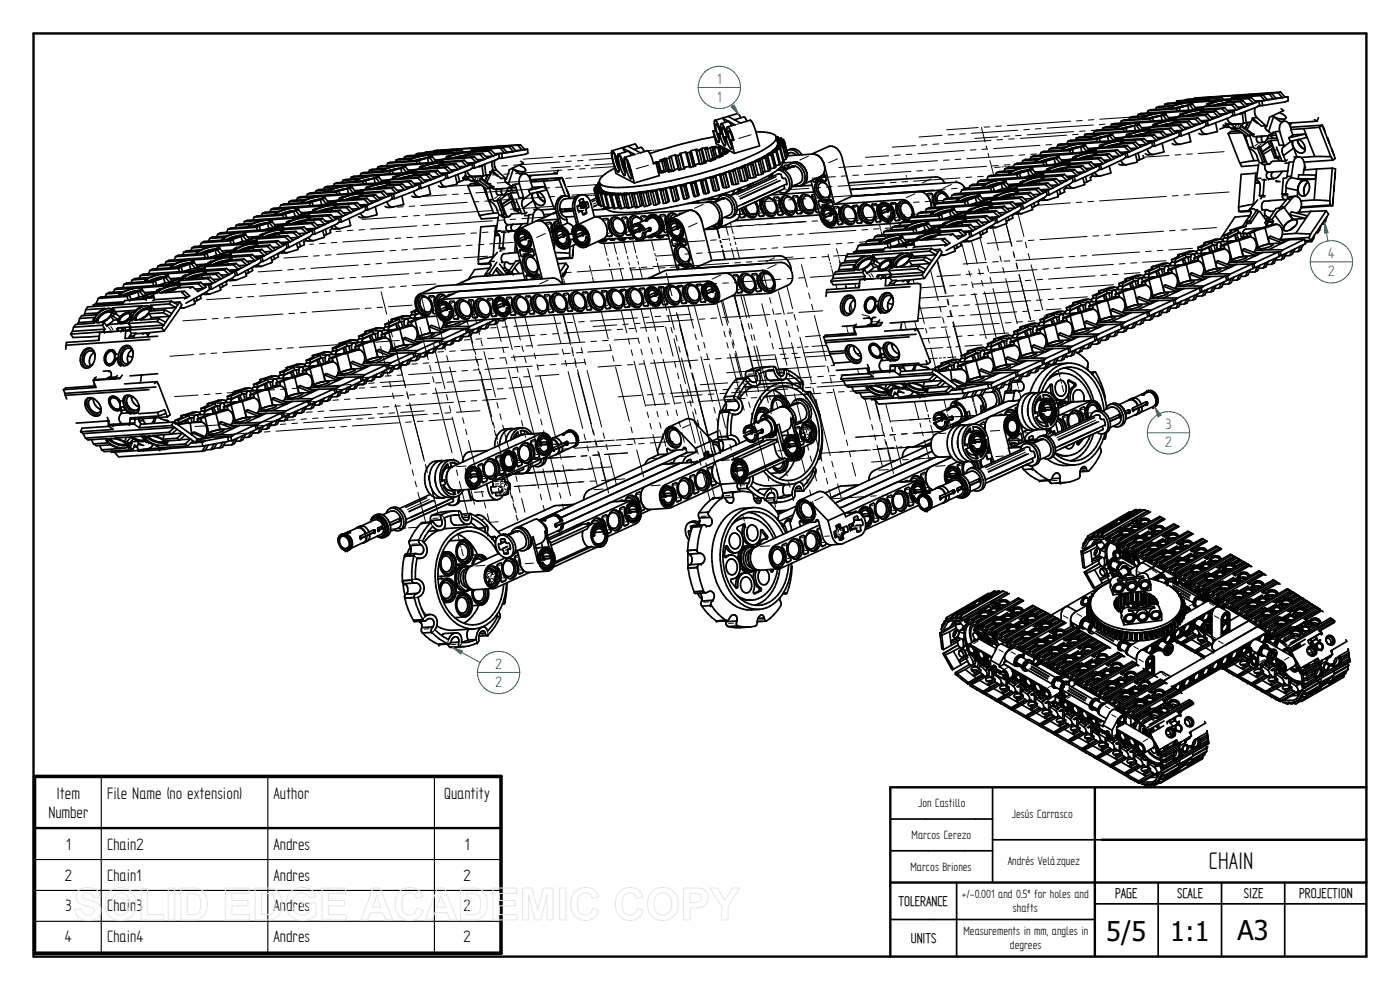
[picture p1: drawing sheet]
<svg xmlns="http://www.w3.org/2000/svg" width="420mm" height="297mm" viewBox="0 0 420 297" stroke-linecap="round" stroke-linejoin="round" font-family="sans-serif">
<defs><g id="words">
<g font-size="8.1">
<text x="362.8" y="260.7">CHAIN</text>
<text x="332" y="282.4">5/5</text>
<text x="351.2" y="282.4">1:1</text>
<text x="371.4" y="282.2">A3</text>
</g>
<g font-size="5.6">
<text x="17" y="239.6">Item</text>
<text x="32.1" y="239.6">File Name (no extension)</text>
<text x="82.1" y="239.6">Author</text>
<text x="133.3" y="239.6">Quantity</text>
<text x="14.5" y="245.3">Number</text>
<text x="19.8" y="254.9">1</text>
<text x="32.1" y="254.9">Chain2</text>
<text x="82.1" y="254.9">Andres</text>
<text x="139.5" y="254.9">1</text>
<text x="19.5" y="264.2">2</text>
<text x="32.1" y="264.2">Chain1</text>
<text x="82.1" y="264.2">Andres</text>
<text x="139.1" y="264.2">2</text>
<text x="19.6" y="273.5">3</text>
<text x="32.1" y="273.5">Chain3</text>
<text x="82.1" y="273.5">Andres</text>
<text x="139.1" y="273.5">2</text>
<text x="19.5" y="282.7">4</text>
<text x="32.1" y="282.7">Chain4</text>
<text x="82.1" y="282.7">Andres</text>
<text x="139.1" y="282.7">2</text>
</g>
<g font-size="5.1" fill="#008080">
<text x="215.3" y="25.2">1</text>
<text x="215.3" y="30.5">1</text>
<text x="398.6" y="77.5">4</text>
<text x="398.6" y="82.8">2</text>
<text x="349.9" y="128.8">3</text>
<text x="349.7" y="134.1">2</text>
<text x="148.7" y="200.7">2</text>
<text x="148.7" y="206">2</text>
</g>
<g font-size="4.8">
<text x="334.7" y="269.6">PAGE</text>
<text x="353.3" y="269.6">SCALE</text>
<text x="373.3" y="269.6">SIZE</text>
<text x="389.9" y="269.6">PROJECTION</text>
<text x="269.7" y="271.9">TOLERANCE</text>
<text x="273.3" y="282.9">UNITS</text>
</g>
<g font-size="4.1">
<text x="275.5" y="242.2">Jon Castillo</text>
<text x="303.7" y="245.3">Jesús Carrasco</text>
<text x="273.6" y="251.6">Marcos Cerezo</text>
<text x="273.2" y="261.2">Marcos Briones</text>
<text x="302.4" y="259.6">Andrés Velázquez</text>
<text x="288.7" y="269.5">+/-0.001 and 0.5º for holes and</text>
<text x="303.9" y="273.6">shafts</text>
<text x="289.1" y="280.5">Measurements in mm, angles in</text>
<text x="303.1" y="284.7">degrees</text>
</g>
</g></defs>
<path d="M10.1 10h400v277h-400zM328.6 236.2v50.5M410.1 236.2h-142.9v50.8M330.7 252h79.4M267.2 264.8h142.9" fill="none" stroke="#000" stroke-width=".72"/>
<g fill="none" stroke="#000" stroke-width=".51">
<path d="M214 39.3l.1 .1M214 39.3l1 3.8 1.4 .8M214.1 39.4l.9 2.6 .7 .8 .2-.8-.4-1.9M214.7 39.1l-.7 .2M214.7 39.1l.1 .1M214.7 39.1l-.3-2.1 .1-.9a5.9 5.9 0 0 1 1.9 3.9M214.8 39.2l-.7 .2M214.8 39.2l1.1 2.7M216.2 40l-.6-1.8-.6-.9a3.4 3.4 0 0 0 .4 3.1l.4 1M216.4 37.1a6 6 0 0 1 1.9 3.9M216.4 37.1l-.1 1.6 .4 1.4M216.6 40h-.2"/>
<path d="M218.6 35l3.7 2M218.8 36.4l-1.9-.9 .8 1.2M218.8 36.4l-2.4 .7M218.8 36.4l.8 1.3M218.8 36.4l1.8 1.1-2.3 .6M220.4 35.9l2.8-.8 .4 .2 .6 1.1M222.2 36.9l2.9-.8a6.4 6.4 0 0 1 1.9 3.9l1 3.8-7.6 2.2M222.3 35.3l-.6-.9-.4-.3-6.7 2M226.9 39.6l4.2 .3a1.94 1.94 0 0 1 1.9 1.5l-.1 .5a15 15 0 0 1-6.7 4.5 124.5 124.5 0 0 1-40.5 9.9l-3.3-.3a3 3 0 0 1-2.5-1.3M328.5 39.3l-.3 .7M331 38.4l-.2 .5M331 38.4l4.4-.3-.6 .3 .2 .3-5.7 .3-.8 .3"/>
<path d="M333.6 37.4l-.3 .6M333.6 37.4l5.6-.4-3 .8-4.4 .3-.8 .3M334.8 38.5v.2M335.3 38.3a11.8 11.8 0 0 1 6-1.3 6 6 0 0 1-4.1 1.4l-1.6 .2zM336.5 36.3l-.3 .7M337.1 38.7l-8.6 .6M337.1 38.7l.2 .7M337.9 38.4l-.8 .3M337.9 38.4l.2 1M339.1 35.3l4.3-.3-.6 .5M339.1 38.1l-1.4 .3M339.1 35.3l-.3 .6"/>
<path d="M339.9 37.8l-3.1 .7M340.4 37.7l.3 1.5M340.4 37.7l-3.1 .8 .6-.1M341.1 37.7h-.7M341.1 37.7l1 1.3M341.6 34.3l5.7-.3-3.1 .7-4.3 .3-.8 .3M341.6 34.3l-.3 .6M341.8 37l.1 .5M341.9 37.4l1 1.3M341.9 37.4l-.8 .3M342.8 35.5l.2 .1-5.7 .4-.8 .3M342.8 35.5v.1"/>
<path d="M344.5 33.2l-.3 .7M345 38.2l.1 .7M345 38.2l-3 .9M345 38.3l-2.6 .8M345 38.5l-2.2 .5M345.1 38.8l-.2 .1M345.2 35.7l-8.7 .6M345.2 35.7l.1 .7M345.2 39.2l.1 .5M346 35.4l-.8 .3M346 35.4l.1 .9M346.1 37.3h.7l-.6 .4 .2 .2-1.4 .3"/>
<path d="M346.1 37.3l-.1 .6M346.1 37.3l4.6-1.1-9.1 .7 .2 .2-.6 .3h.7M346.2 37.8v.1M346.4 35.1l2.1-.5 .8-.5a10.3 10.3 0 0 0-6 1.2l.8 .2 1.8-.2M346.6 35.1l-.9 .2M346.7 37.6a11 11 0 0 1 6-1.3 10 10 0 0 1-6 1.3zM347.1 32.3l4.3-.3-.6 .3 .2 .3-5.7 .3-.8 .3M347.1 32.3l-.3 .5M348 34.8l-3.2 .6M348.1 39.7l1.5 1.5M348.1 39.7l-4.3 .3M348.4 34.7l-3.1 .7h.7"/>
<path d="M348.4 34.7l.4 1.4M348.9 39.4l1.5 1.5M348.9 39.4l-.8 .3M349.1 34.6l1.1 1.4M349.1 34.6l-.7 .1M349.6 31.3l5.7-.4-3.1 .8-4.3 .3-.8 .3M349.6 31.3l-.2 .5M349.8 33.9l.2 .5M349.9 34.3l-.8 .3M349.9 34.3l1 1.3M350.5 37.3l-1.4 .2M350.7 38.7l1.5 1.5"/>
<path d="M350.7 38.7l-5.7 .4 .2 .3-.6 .3 4.3-.3M350.8 32.4v.2M351.4 37l-3.2 .7M351.4 32.2l1.6-.7a7.5 7.5 0 0 1 4.4-.5 11.3 11.3 0 0 1-6.1 1.3zM351.5 38.4l-.8 .3M351.5 38.4l1.5 1.5M351.5 38.4l-25.1 1.8-.8 .3M351.8 37l-3.1 .7 5.7-.4M351.8 37l.1 .5M353 39.9l-.8 .3M353 35.2l-2.9 .8M353 35.2l.1 .6h-.2"/>
<path d="M353 35.2l-2.6 .8M353 35.4l-2.1 .6M353 35.1l-2.3 .2M353.2 32.6l.1 .7M353.2 30.4l-.3 .4M353.2 32.6l-8.7 .6M353.2 36.2l-.6 .5 4.3-.3M353.2 36.2l.1 .4M353.6 37.6l-11 .8M353.6 37.6l1.5 1.5M353.7 39.6l-.7 .3M353.7 39.6l.3 1.2-.8 .5-6.6 2.5"/>
<path d="M353.7 39.6l-1 .1M354 32.3l-.8 .3M354 32.3l.2 .9M354.1 34.3l.7-.1-.6 .4 .2 .2-1.4 .4M354.1 34.3l-.1 .5M354.1 34.3l4.6-1.1-9.1 .6 .2 .2-.6 .4 .7-.1M354.2 34.7v.1M354.3 39.4l-1.8 .1M354.3 39.4l.3 1.4M354.4 37.3l-.8 .3M354.4 37.3l1.5 1.5M354.8 34.4l2-.7a8 8 0 0 1 4-.5 10.1 10.1 0 0 1-5.6 1.5l-.5-.1z"/>
<path d="M355.1 39.1l-2.8 .2M355.1 39.1l-.8 .3M355.1 31.9l-1.4 .3M355.8 29.9l-.1 .2M355.9 38.8l-.8 .3M356 31.7l-3.1 .7M356.1 36.7l1.5 1.4M356.1 36.7l-4.3 .3M356.5 31.6l.3 1.5M356.5 31.6l-3.1 .8 .6-.1M356.8 39.9l.6 2.6-3.4 .8M356.9 36.4l1.5 1.4"/>
<path d="M356.9 36.4l-.8 .3M357.1 31.6l1.1 1.3M357.1 31.6h-.6M357.6 38.1l-2.2 .2M357.6 38.1l-1.7 .7M357.9 30.9l.1 .4M357.9 31.3l1.1 1.3M357.9 31.3l-.8 .3M358.4 29.5l5.7-.4-8.3 .8M358.4 37.8l-.8 .3M358.4 29.5l-.1 .2M358.5 34.2l-1.4 .3"/>
<path d="M358.7 35.7l-5.7 .4 .2 .1M358.7 35.7l1.5 1.5M359.4 34l-3.2 .6M359.5 35.4l-.8 .3M359.5 35.4l1.5 1.4M359.5 35.4l-25.1 1.7-.8 .3M359.5 29.8h.2l-6.5 .6M359.5 29.8l.6-.2-4.3 .3M359.9 33.9l-3.1 .8 5.6-.5M359.9 33.9v.5M360.2 37.2l-2.3 .1M360.2 37.2l-1.8 .6"/>
<path d="M360.3 38.6a2.01 2.01 0 0 0 1.7 1.7M361 36.8l-.8 .4M361 32.1l-2.9 .9M361 32.1l.2 .7M361 32.2l-2.6 .7M361.1 32.3l-2.2 .6M361.1 32.7l-.2 .1M361.2 33.1l.1 .4M361.6 34.6l-8.6 .6M361.6 34.6l1.5 1.4M361.8 36.5l.2 1.2-.8 .5-6.6 2.6M361.8 36.5l-1.1 .1"/>
<path d="M361.8 36.5l-.8 .3M361.8 29.8l-8.6 .6M361.8 29.8l.1 .4M362.2 31.2l-.2 .6M362.2 31.2l4.5-1.1-9 .6 .1 .2-.5 .4h.6M362.2 31.2h.6l-.6 .3 .2 .2-1.4 .4M362.2 31.6l.1 .1M362.3 36.3l-1.7 .1M362.3 36.3l.3 1.4M362.4 34.2l1.5 1.5M362.4 34.2l-.8 .4M362.6 37.7l-.7 .1"/>
<path d="M362.6 29.6l-.8 .2M362.6 29.6l.1 .5M363.1 36l-2.8 .2M363.1 36l-.8 .3M363.9 35.7l-.8 .3M364.2 33.6l-4.3 .3M364.2 33.6l1.5 1.5M364.8 36.9l.6 2.6-3.4 .8M365 33.3l1.4 1.5M365 33.3l-.8 .3M365.2 29.3l-3.2 .4 .6-.1M365.2 29.3v.7"/>
<path d="M365.2 29.3l-5.2 .5M365.7 35.1l-1.8 .6M365.7 35.1l-2.3 .1M365.8 29.3l.5 .6M365.8 29.3h-.6M366.1 29l-6.1 .7M366.1 29.1l-.9 .2M366.4 31.2l1.7-.6 .7-.4a11.4 11.4 0 0 0-6.1 1.3l.6 .2 2.5-.4M366.4 34.8l-.7 .3M366.6 31.2l-.9 .1M366.6 29l-.6 .2 .6-.1M366.6 29.1l.5 .7"/>
<path d="M366.6 29.1l-.8 .2M366.6 29v.2M366.7 32.6l-5.7 .4 .2 .2-.5 .4 4.3-.3M366.7 32.6l1.5 1.5M367.1 37.5l.2 .8-1.2 .4M367.4 30.9l-3.1 .7M367.5 32.3l-25.1 1.7-.8 .3M367.5 32.3l-.8 .3M367.5 32.3l1.5 1.5M367.8 37l.3 .2M367.9 30.8l-1.5 .4M367.9 30.8l.1 .6"/>
<path d="M368 37.2l1.3 1.2M368.1 37.1l-.4 .1M368.1 37.2l.4 .1M368.2 34.1l-1.8 .7M368.2 34.1l-2.3 .1M368.3 35.5a2.01 2.01 0 0 0 1.5 1.7M368.5 37.7l-1.3 .1 .8 .4 1.1-.1M369 33.8l-.8 .3M369.3 30.1v.4M369.3 38.4a9.8 9.8 0 0 1 4.7 2.4h1.1M369.5 37.3l1.2 1.1M369.6 29.3l.1 .4"/>
<path d="M369.6 31.5l1.5 1.5-2.7 .1M369.6 31.5l-10.9 .8M369.8 33.5l-.8 .3M369.8 33.5l-1 .1M369.8 33.5l.2 1.1-.8 .6-6.6 2.5M369.8 37.2l-1.3 .1M370.3 33.3l.3 1.3M370.3 33.3l-1.7 .1M370.4 31.2l-.8 .3M370.4 31.2l1.5 1.5M370.4 31.2l-5.6 .4 1.6-.4M370.6 34.6l-.7 .1"/>
<path d="M370.7 38.4l1.4 .1M370.7 38.4h-1.4M370.9 28.9h.6l-.6 .1M370.9 28.9l-.1 .2M370.9 29l.2 .1-1.5 .2M371.8 39.3l-2.4 .1-.8 .6M371.9 34.1l.1 .1M371.9 32.7l-1.6 .6M372.1 38.5l3 2.3M372.2 30.5l-4.3 .3M372.2 30.5l1.5 1.5M372.3 37.8l3.1 2.2-.3 .8"/>
<path d="M372.3 37.8l-.2 .7M372.4 28.7l3.1-.3-9.1 .6h.2M372.4 28.7l-1.5 .2M372.4 34l-.4 .2M372.7 37.8h-.4M372.7 37.8l1.6 1.1M372.8 39.8l-4.2 .2M372.9 34.1l.3 3h-.3M372.9 37.1l-3.1 .1M372.9 37.1l-4.4 .2M372.9 37.1l-.2 .7M373 30.2l1.5 1.5"/>
<path d="M373 30.2l-.8 .3M373.6 33.6l.4 3.2M373.7 32l-1.8 .7M373.7 32l-2.3 .2M374 33.4l-1.2 .7-.8 .1M374 36.8l-.8 .2M374.3 38.9l2.1 1.4-1.2 .1M374.5 31.7l-.8 .3M374.7 36.7l-1 1.8 .6-1.8M374.7 29.6l-5.6 .4 .1 .2-.5 .3 4.3-.3M374.7 29.6l1.5 1.4M375.3 36.6l-1.3 .2"/>
<path d="M375.5 29.3l-25.1 1.7-.8 .3M375.5 29.3l-.8 .3M375.5 29.3l1.5 1.4M375.8 35.9l1.9 1.1M375.9 35.4l.1 .1M375.9 35.4l2.6 2.4 1.3-.1M376 35.5l.2 .1M376 35.5l-1.7 3.4M376.2 31l-1.7 .7M376.2 31l-2.2 .2M376.6 28.5l-3.2 .4 5.7-.4M376.6 28.5v.2"/>
<path d="M376.7 32.3a3 3 0 0 0 .5 3M377.2 35.3l2.6 2.4M377.2 35.3l-1.3 .1M377.5 28.3l-6.1 .7 1-.3M377.5 28.3l-5.1 .4M377.6 31.8l-7 2.8M377.8 30.4l-1.6 .6M377.8 30.4l-1 .1M377.8 30.4l.3 1.2-.5 .2M378 28.2l.1 .1M378.2 28.7l1.4 1.4M378.2 28.7l-8.6 .6"/>
<path d="M378.7 30.3l-2 .1M378.7 30.3l.2 1.4M378.9 31.7l-1.3 .1M379.1 28.5l-.9 .2M379.1 28.5l1.3 1.5M379.6 30.1l-3 .3M379.6 30.1l-.9 .2M379.8 37.7l.3 .2M380.1 37.9l-.3 .2v.4l.9 1M380.4 30l-.8 .1M380.7 39.5l1.2 .8M380.9 28.2l1.3 1.5"/>
<path d="M380.9 28.2l-4.3 .3M381 35.2l-.9 2.7M381.7 28.1l-4.3 .3 .6-.2M381.7 28.1l-.8 .1M381.7 28.1l1.3 1.5M381.8 34.8l.4 .2M382 39.9h.8l1.2 3.7 1.3-.1M382.1 39.6l-.2 .7M382.2 29.7l-1.9 .1M382.2 29.7l-1.8 .3M382.2 35l2 1.4h1.3M382.2 35l-1.5 4.5"/>
<path d="M383 29.6l-.8 .1M383.5 27.8l1.3 1.5M383.5 27.8l-5.6 .4h.1M384 33.8l1 .5a.96 .96 0 0 1 .8 1.3 4.8 4.8 0 0 1-3.9-.8M384 39.4l-1.3 .1M384 39.4l1.3 4.1M384.3 27.6l-.8 .2M384.3 27.6l-25.9 1.9M384.3 27.6l1.4 1.6M384.5 32.6l.7 .6-4.3 2M384.8 29.3l-1.8 .3M384.8 29.3l-1.9 .1"/>
<path d="M385.7 29.2l-.9 .1M386.5 29l-.8 .2M386.5 29l-.9 .1M386.5 29l.1 1.2-.8 .4-6.9 1.1M387.2 36.9l.2 .2-.2 .9M387.4 38.9l.6 1.6M387.4 38.9l.2-.2a2.74 2.74 0 0 0-2-2.3 2.15 2.15 0 0 0-1.6 3M391.3 38.6l3.3 8.3M391.3 38.6l-3.9 .3M394.4 35.9l.9 .5M395.3 36.4l-8.6 .6M395.7 35.3l-.4 1.1"/>
<path d="M396 38.2l-4.7 .4M396 38.2l3.4 8.8M396.8 37.5l.4 1.1M396.8 37.5l-.8 .7M396.8 37.5l-9.5 .7M397 38h.1M397.1 38l.6 1.7M397.1 38l.1 .6M397.2 38.6l.5 1.1M397.7 39.7l.9 2.3M89.3 59.4l5.6-.4-3 .9-4.3 .3-.8 .3M89.3 59.4l-.3 .6"/>
<path d="M92.3 58.2l-.4 .7M94.9 57.2l4.3-.3-.6 .4 .2 .2-5.7 .4-.8 .3M94.9 57.2l-.3 .6M95.5 59.9l-2.8 .7M96.1 59.7l-4 1M96.2 59.9l-3.1 .8 .6-.1M96.2 59.9l.3 1.5M96.8 59.8l-.6 .1M96.8 59.8l1.1 1.3M97.4 56.3l5.7-.4-3.1 .7-4.3 .3-.8 .3M97.4 56.3l-.3 .5M97.5 59l.2 .6"/>
<path d="M97.6 59.4l1.1 1.4M97.6 59.4l-.7 .1 .6-.4-.2-.3 9.1-.5-4.5 1.1M97.6 59.4l-.8 .4M98.6 57.4v.1M100.4 55.1l-.4 .7M101 57.6l.1 .7M101 57.6l-8.7 .6M101.8 57.3l-.8 .3M101.8 57.3l.2 1M101.9 59.4h.6l-.6 .4 .2 .2-1.4 .4M101.9 59.4l-.2 .7M101.9 59.9l.1 .2"/>
<path d="M102.2 57l-.7 .2M102.6 59.6l1.2-.6a8.9 8.9 0 0 1 4.6-.7 9.9 9.9 0 0 1-6 1.6zM102.9 54.1l4.3-.3-.6 .6M102.9 54.1l-.3 .6M102.9 56.9l-2.5 .5-1.3-.1a9.7 9.7 0 0 1 6-1.3l-.8 .5-1.9 .5M103.7 56.6l-3.1 .7M104.3 56.6l.3 1.5M104.3 56.6l-3.1 .7h.6M104.8 56.5l1.1 1.4M104.8 56.5l-.5 .1M105.4 53.2l5.7-.4-3.1 .8-4.3 .2-.8 .3M105.4 53.2l-.3 .6"/>
<path d="M105.6 55.8l.1 .5M105.6 55.8l-.2-.1 9.1-.6-4.5 1.1M105.6 55.8l-.6 .5 .7-.1M105.7 56.2l1.1 1.4M105.7 56.2l-.9 .3M106.6 54.4h.2l-5.6 .4-.8 .3M106.9 59.2l-2.8 .7M107.2 54.1l1.6-.7a7.5 7.5 0 0 1 4.3-.5l-1.4 .7a9.2 9.2 0 0 1-4.6 .6zM107.5 59l-2 .3-2 .6M107.6 59.1l-3.1 .8 5.6-.4M107.6 59.1l.1 .5M108.4 52.1l-.4 .6"/>
<path d="M108.8 57.1l.2 .7h-.3M108.8 57.1l-1.9 .4-1.1 .5M108.8 57.1l-2.6 .9M108.8 57.3l-2.3 .7M108.9 57l-2.4 .2M108.9 58.2l.1 .5M108.9 57.7l-.6 .1M109 54.5l-8.6 .6M109 54.5l.1 .7M109.3 59.8l1.6 1.5-3 .2M109.3 59.8l-8.6 .6M109.8 54.2l-.8 .3"/>
<path d="M109.8 54.2l.2 .9M110 56.2l-.2 .5M110 56.2l.6-.1-.6 .6M110 56.6l.2 .1-1.4 .4M110.1 59.5l1.6 1.5M110.1 59.5l-.8 .3M110.5 56.4a11.3 11.3 0 0 1 6-1.2 10.1 10.1 0 0 1-6 1.2zM110.9 51.1l4.3-.3-.5 .5M110.9 51.1l-.3 .5M110.9 53.8l-1.4 .3M111.8 53.6l-3.1 .7M111.9 58.8l1.5 1.4"/>
<path d="M111.9 58.8l-4.3 .3M112.3 53.5l-3.1 .8 .6-.1M112.3 53.5l.3 1.4M112.7 58.4l-.8 .4M112.7 58.4l1.5 1.5M112.9 53.5h-.6M112.9 53.5l1.1 1.3M113.4 50.1l5.7-.4-3.1 .8-4.3 .3-.8 .3M113.4 50.1l-.3 .6M113.7 52.7v.6M113.7 53.2l1.1 1.3M113.7 53.2l-.8 .3"/>
<path d="M114.2 59.9l-.8 .3M114.3 56.1l-1.4 .3M114.4 57.7l1.5 1.4M114.4 57.7l-5.7 .4 .2 .2-.5 .4 4.3-.3M114.6 51.2l.1 .2M114.7 51.3l.1 .1-5.6 .4-.8 .3M115.2 57.4l1.5 1.4M115.2 57.4l-.8 .3M115.2 57.4l-25.1 1.7-.8 .3M115.2 51l1.1-.5a8.1 8.1 0 0 1 4.8-.6 11 11 0 0 1-6 1.2zM115.2 55.8l-3.2 .8M115.6 55.8l-3 .8 5.6-.4"/>
<path d="M115.6 55.8l.2 .5M115.9 59.1l-2.3 .2M115.9 59.1l-1.7 .8M116.4 49l-.4 .7M116.7 58.8l-.8 .3M116.8 54l.2 .6-.3 .1M116.8 54l-2.9 .9M116.8 54.1l-2.6 .8M116.9 54.3l-2.2 .5M116.9 54l-2.4 .1M117 51.5l-8.6 .6M117 51.5l.1 .6"/>
<path d="M117 55l.1 .5M117.4 56.5l1.5 1.5M117.4 56.5l-8.6 .6M117.5 58.5l-.8 .3M117.5 58.5h-1.1M117.5 58.5l.3 1.1-.8 .6-6.6 2.7M117.8 51.2l-.8 .3M117.8 51.2l.2 .9M118 53.1h.6l-.5 .3 .1 .2-1.4 .4M118 53.1l4.5-1.1-9.1 .6 .2 .2-.5 .4h.6M118 53.1l-.2 .6M118 53.5l.1 .2"/>
<path d="M118.1 58.3l.3 1.3M118.1 58.3l-1.9 .1M118.2 56.2l1.5 1.4M118.2 56.2l-.8 .3M118.4 59.6l-.8 .1M118.6 53.2a12.2 12.2 0 0 1 6-1.1 10.7 10.7 0 0 1-6.1 1.4zM118.9 48l4.3-.2-.5 .5M118.9 48l-.3 .6M118.9 58l-.8 .3M118.9 58l-2.9 .1M118.9 50.8l-1.4 .3M119.7 57.6l-.8 .4"/>
<path d="M119.8 50.5l-3.1 .7M120 55.5l1.4 1.5M120 55.5l-4.4 .3M120.3 50.5l-3.1 .7h.6M120.3 50.5l.3 1.4M120.6 58.8l.5 2.5-3.3 .8M120.8 55.2l-.8 .3M120.8 55.2l1.4 1.4M120.9 50.4l-.6 .1M120.9 50.4l1.1 1.3M121.4 47.1l5.7-.4-3.1 .7-4.3 .3-.8 .3M121.4 57l-2.2 .1"/>
<path d="M121.4 57l-1.7 .6M121.4 47.1l-.2 .5M121.7 49.7l.1 .5M121.7 49.7l-.3-.1 9.1-.7-4.5 1.1M121.7 49.7l-.6 .4h.6M121.7 50.1l1.1 1.3M121.7 50.1l-.8 .3M122.2 56.6l-.8 .4M122.3 53l-1.4 .3M122.5 54.5l1.5 1.5M122.5 54.5l-5.7 .4 .2 .2-.6 .4 4.4-.3M122.7 48.2l.1 .1-5.6 .4-.8 .3"/>
<path d="M123.2 52.8l-3.2 .7M123.2 48a11.8 11.8 0 0 1 5.9-1.3 6 6 0 0 1-4.1 1.4l-1.5 .1zM123.3 54.2l1.5 1.5M123.3 54.2l-.8 .3M123.3 54.2l-25.1 1.7-.8 .4M123.6 58.8l.9 .4 1.3-.1M123.6 52.7l-3 .8 5.6-.4M123.6 52.7l.2 .6M124 56l-2.3 .1M124 56l-1.8 .6M124.1 57.4a2.01 2.01 0 0 0 1.7 1.7M124.8 55.7l-.8 .3"/>
<path d="M124.8 50.9l-2.9 .9M124.8 50.9l.2 .7M124.8 51l-2.6 .8M124.9 51.2l-2.2 .5M124.9 50.9l-2.4 .2M125 51.5l-.3 .1M125 46.1l-.3 .5M125 48.4l-8.6 .6M125 48.4l.2 .7M125 52l.1 .4M125.4 53.4l1.5 1.5-2.7 .2M125.4 53.4l-8.6 .6"/>
<path d="M125.6 55.4l.2 1.2-.8 .5-6.6 2.5M125.6 55.4l-1.1 .1M125.6 55.4l-.8 .3M125.8 48.1l-.8 .3M125.8 48.1l.2 .9M126 50l-.2 .6M126 50h.6l-.5 .5M126 50.5l.1 .1M126.1 50.5l.1 .1-1.4 .3M126.1 55.2l.3 1.3M126.1 55.2l-1.7 .1M126.2 53.1l1.5 1.5"/>
<path d="M126.2 53.1l-.8 .3M126.4 56.5l-.7 .1M126.5 50.3a11.3 11.3 0 0 1 6.1-1.3 11.7 11.7 0 0 1-6 1.4zM127 47.7l-1.5 .3M127.6 45.7l-.1 .2M127.7 54.6l-1.6 .6M127.8 47.5l-3.1 .6M128 52.5l1.4 1.4M128 52.5l-4.4 .2M128.3 47.4l.3 1.4M128.3 47.4l-3.1 .7h.6M128.6 55.7l.6 2.6-3.4 .8"/>
<path d="M128.8 52.1l-.8 .4M128.8 52.1l1.4 1.5M128.9 47.3l1.1 1.4M128.9 47.3l-.6 .1M129.4 53.9l-2.2 .2M129.4 53.9l-1.7 .7M129.7 46.6l.1 .5M129.7 47l1.1 1.3M129.7 47l-.8 .3M130.2 45.3v.2M130.2 53.6l-.8 .3M130.4 50l-1.5 .3"/>
<path d="M130.5 51.5l1.5 1.4M130.5 51.5l-5.7 .4 .2 .2-.6 .3 4.4-.3M131.2 49.7l-3.2 .7M131.3 45.6h.2l-6.5 .5M131.3 51.1l1.5 1.5M131.3 51.1l-.8 .4M131.3 51.1l-25.1 1.8-.8 .3M131.3 45.6l.6-.2-4.3 .3M131.6 55.8l.9 .3 1.4-.1M131.7 49.7l-3.1 .7 5.7-.4M131.7 49.7l.1 .5M131.7 48.2l-1.5 .5"/>
<path d="M132 52.9l-2.3 .2M132 52.9l-1.8 .7M132.1 54.4a1.91 1.91 0 0 0 1.8 1.6M132.8 47.9l.2 .6M132.8 47.9l-1.2 .2M132.9 47.9l-3 .8M132.9 48.1l-2.2 .6M132.9 47.8l-2.4 .2M133 48.5l-.3 .1M133.1 48.9l.1 .4M133.5 50.3l1.4 1.5-2.7 .2M133.5 50.3l-8.7 .6"/>
<path d="M133.6 52.3l-1 .1M133.6 52.3l.2 1.2-.8 .5-6.6 2.5M133.6 52.3l-1.6 .6M133.6 45.6l-8.6 .5M133.6 45.6l.1 .4M134 47l.7-.1-.6 .4 .2 .2-1.5 .4M134 47l4.5-1.1-9 .6 .2 .2-.6 .4 .6-.1M134 47l-.2 .5M134.1 47.4v.1M134.1 52.1l.3 1.4M134.1 52.1l-1.7 .1M134.3 45.1l-6.7 .6"/>
<path d="M134.3 50l1.5 1.5M134.3 50l-.8 .3M134.4 53.5l-.7 .1M134.4 45.4l-.8 .2M134.4 45.4l.1 .5M134.7 47.1l1.3-.5a9.3 9.3 0 0 1 4.6-.6 10 10 0 0 1-6 1.2zM135.8 44.9l-1.5 .2M135.8 51.5l-1.7 .6M135.9 44.9l-1.6 .2M136 49.4l1.5 1.4M136 49.4l-4.3 .3M136.6 52.6l.6 2.6-3.3 .8"/>
<path d="M136.8 49.1l-.8 .3M136.8 49.1l1.5 1.4M137 45l-3.2 .5 .6-.1M137 45l.1 .7M137 45l-5.2 .5 2.5-.4M137.4 52.3l.5 2.2M137.5 50.8l-1.7 .7M137.5 50.8l-2.3 .2M137.6 45h-.6M137.6 45l.5 .7M137.9 54.5l-.8 .3M138 44.8l-7.8 .5"/>
<path d="M138 44.8l-1 .2M138.3 50.5l-.8 .3M138.4 46.9l-1.5 .3M138.4 44.8l-.6 .1h.7M138.5 44.9l-.9 .1M138.5 44.9l.5 .7M138.5 48.4l1.5 1.5M138.5 48.4l-5.6 .4 .1 .2-.5 .4 4.3-.3M139.2 46.7l-3.1 .7M139.4 48.1l1.4 1.5M139.4 48.1l-.9 .3M139.4 48.1l-25.2 1.7-.8 .3"/>
<path d="M139.5 53l-.5 .3 .1 .8-1.2 .4M139.5 51.5l.2 .8-.2 .7M139.6 52.7l.7 .3M139.7 46.6l-3.1 .8 5.7-.4M139.7 46.6l.1 .6M139.8 52.9l1.4 1.3M139.9 52.9l-.4 .1M140 49.9l-1.7 .6M140 49.9l-2.3 .1M140.2 51.3a2.2 2.2 0 0 0 1.4 1.7M140.3 53.4l-1.3 .2 .8 .4 1.1-.1M140.4 55.8l3.5 8.8"/>
<path d="M140.8 49.6l-.8 .3M141.1 45.8l.1 .5M141.2 54.2l1.5 .5a7.1 7.1 0 0 1 3.2 1.9l1.1-.1M141.3 53l1.2 1.1M141.5 47.3l1.4 1.4M141.5 45v.4M141.5 47.3l-8.7 .6M141.6 53h-1.3M141.6 49.2l.3 1.2-.9 .5-6.6 2.6M141.6 49.2l-1 .1M141.6 49.2l-.8 .4M142.1 49.1l.3 1.3"/>
<path d="M142.1 49.1h-1.7M142.3 47l1.5 1.4M142.3 47l-.8 .3M142.4 50.4l-.7 .1M142.5 54.1l-1.3 .1M142.5 54.1l.5 .2h.9M142.7 44.7l.6-.1-.6 .1M142.7 44.7l4.6-.6-9.1 .6 .3 .2M142.7 44.7v.1M142.7 44.8h.2l-1.4 .2M142.9 48.7l-.8 .4M142.9 48.7l-2.7 .2"/>
<path d="M143.2 44.7l2.9-.5 3.3-.2zM143.7 55l-2.4 .2-.9 .6M143.8 48.4l-.9 .3M143.8 49.9v.1M143.9 54.3l3.1 2.2M144 46.3l1.5 1.5M144 46.3l-4.3 .3M144.1 53.6l3.1 2.2-.2 .7M144.1 53.6l-.2 .7M144.1 53.6h.5M144.2 49.7l-.4 .3M144.6 53.6l1 .7"/>
<path d="M144.6 55.6l-4.2 .2M144.7 49.8l.4 3-.4 .1M144.7 52.9l-4.4 .1M144.7 52.9l-3.1 .1M144.8 52.9l-.2 .7M144.8 46l-.8 .3M144.8 46l1.5 1.5M145 55.9l3.2 8.1M145.4 49.3l.4 3.3M145.5 47.8l-2.3 .1M145.5 47.8l-1.7 .6M145.5 56.3l1.1 3.7"/>
<path d="M145.6 54.3l.5 .4M145.7 49.1l-1.1 .8-.8 .1M145.8 57.2l.3 1.1M145.8 52.6l-.8 .1M146.1 54.7l2.1 1.4-1.1 .1M146.2 52.5l-.6 1.8M146.3 47.5l-.8 .3M146.5 52.5l-.9 1.8M146.5 45.3l1.5 1.5M146.5 45.3l-5.6 .4 .1 .2-.5 .4 4.3-.3M146.6 60l.2 .4 1 .5 .9 .9 1.1 2.8h1.1M146.9 56.5l1 3.4"/>
<path d="M147.4 45l1.4 1.5M147.4 45l-.9 .3M147.4 45l-25.2 1.7-.8 .4M147.4 56.1l1 .7 6.4-.5M147.6 51.6l1.9 1.2M147.7 51.2l.1 .1M147.7 48.4v2.8M147.7 51.2l2.7 2.4 1.3-.1M147.7 51.2l-.7 .4 .1 .8-1.3 .2M147.8 51.3l-1.7 3.4M147.8 51.3l.2 .1M147.9 59.9l.4 .4h.9"/>
<path d="M147.9 59.9l-1.3 .1M148 46.8l-2.2 .1M148 46.8l-1.7 .7M148.4 44.3l-3.2 .4 5.7-.4M148.4 44.3v.1M148.5 48.1a3.4 3.4 0 0 0 .5 3M148.8 46.5l-.8 .3M149 51.1l2.7 2.4M149 51.1h-1.3M149.1 56.8l-.1 .3a1.07 1.07 0 0 0 .7 1.4h1.5M149.2 56.7l-.1 .1M149.5 47.6l-7.1 2.8"/>
<path d="M149.6 46.2l-1 .1M149.6 46.2l.3 1.1-.4 .3M149.6 46.2l-.8 .3M149.7 59.9l1.7 4.3-.5 .4M149.7 59.9l-.5 .4M149.8 44l.1 .1M150.1 44.4l-8.6 .6M150.1 44.4l1.3 1.5M150.1 59.9l.6 1.4M150.1 59.9h-.4M150.6 46.1l.1 1.4M150.6 46.1l-2.1 .1"/>
<path d="M150.6 56.7a1.15 1.15 0 0 0 .6 1.8M150.6 56.7l-1.5 .1M150.7 56.6l-.1 .1M150.7 47.5l-1.3 .1M150.9 44.3l1.3 1.5M150.9 44.3l-.8 .1M151.4 45.9l-.8 .2M151.4 45.9l-2.9 .2M151.5 58.3l-.3 .2M151.7 53.5l.3 .2M152 53.7l-.3 .1-.1 .5 1 .9M152.2 45.8l-.8 .1"/>
<path d="M152.2 57.1l-.7 1.2M152.4 56.5l-.2 .6M152.4 58.2l-2.3 1.7M152.4 58.2l.6 1.4M152.6 55.2l1.1 .8M152.7 44l1.3 1.5M152.7 44l-4.3 .3M152.9 50.9l-.9 2.8M153 59.6l-2.3 1.7M153 58.1l.6 1.4M153 58.1l-.6 .1M153 56.4l.9 .8"/>
<path d="M153.2 57.9l1.2 2.9 .4 1.9M153.2 57.9l-.2 .2M153.5 43.9l1.4 1.4M153.5 43.9l-4.3 .3 .6-.2M153.5 43.9l-.8 .1M153.6 59.5l-2.9 1.8M153.6 59.5l.2 .7M153.6 59.5l-.6 .1M153.7 50.5l.3 .3M153.7 56l-1.1 .1M154 55.3l-.3 .7M154 50.8l-1.4 4.4"/>
<path d="M154 45.5l-1.8 .3M154 50.8l2 1.4 1.3-.1M154 45.5l-1.9 .1M154.6 55.6l-.8 .1M154.6 55.6l1.2 3.8 1.3-.1M154.9 45.3l-.9 .2M154.9 59.9l1.7 4.2h1M155.1 57.1l-2.9 .1M155.3 57.8l-2.1 .1M155.4 43.6l1.3 1.4M155.4 43.6l-5.7 .3h.1M155.8 49.6l1.5 .7 .5 .8a3.4 3.4 0 0 1-4.1-.6"/>
<path d="M155.9 55.2h-1.4M155.9 55.2l1.2 4.1M156.2 43.4l-26 1.9M156.2 43.4l1.3 1.5M156.2 43.4l-.8 .2M156.3 48.4l.8 .5-4.3 2.1M156.7 45l-1.8 .3M156.7 45l-2 .2M157.1 59.3l.2 .3M157.3 59.6a1.96 1.96 0 0 0-.3 2.8M157.5 44.9l-.8 .1M158.3 44.8h-.9"/>
<path d="M158.3 44.8l.1 1.2-.8 .3-6.9 1.2M158.3 44.8l-.8 .1M159 52.7l.2 .1-.2 .9M159.2 54.6l.6 1.6M159.2 54.6l.2-.1a2.73 2.73 0 0 0-2-2.4 2.2 2.2 0 0 0-1.5 3.1M159.3 58.1l-2 1.5M159.7 58a2.58 2.58 0 0 0 .4 2.2M159.8 56.2l-1.1 .9M161.6 57.6a2.96 2.96 0 0 1 1.8 3.6 1.78 1.78 0 0 1-3-.7 2.47 2.47 0 0 1-.5-2.5M163.1 54.4l3.3 8.3M163.1 54.4l-3.9 .2M163.6 56l.4 1-4.9 1.2-.4-1.1"/>
<path d="M163.6 56l-4.9 1.1M163.6 56l-3.8 .2M166.3 51.7l.8 .4M167.1 52.1l-8.6 .6M167.5 51.1l-.4 1M167.8 53.9l-4.7 .5M167.8 53.9l1.9 4.9M168.6 53.3l.5 1.1M168.6 53.3l-.8 .6M168.6 53.3l-9.4 .6M168.8 53.7h.1M168.9 53.7l.6 1.8"/>
<path d="M168.9 53.7l.2 .7M169.1 54.4l.4 1.1M169.5 55.5l.9 2.2M169.6 58.8a2.74 2.74 0 0 0-2.9 3.1v.8M169.7 58.8a3.1 3.1 0 0 0-2.4 3.9l.2 .8M169.7 58.8l.6 .1 1 .6M170.1 57.1h.1M170.2 57.1l.6 1.7M170.2 57.1l.2 .6M170.4 57.7l.4 1.1M170.8 58.8l.2 .5M172.6 59.4l-2.9 .2a2.56 2.56 0 0 0-1.6 3.6"/>
<path d="M172.6 59.4a4.6 4.6 0 0 0-.6 3.8M173.6 58.9a2.19 2.19 0 0 1 3.5 1.3l1.3 5-4.8 2.1-1-4.2a4.3 4.3 0 0 1 1-4.2zM174.7 58.4a2.52 2.52 0 0 0-2.1 1M175 59.6l-1.1 .6 .1 1.3-.7 .3M175 59.7l.3 1 .9-.1 .4 1v.6l-.7 .4 .2 1.3-1.1 .5-.6-1.1-.7 .2-.4-1.6M178.3 57l1.2 4M178.4 56.4l.1 .5M178.6 57.5l.1 .1M178.6 57.5l1.1 4M178.7 57.6l1 3.9M178.8 55.8v.3M179 59.4l-1.9 .9"/>
<path d="M179.2 58l1 3.8 .3 .1M179.2 58h.2M179.4 56.3v.3M179.4 56.3l-1 .1M179.4 56.9l.1 .2M179.4 58l1.1 3.9M179.5 54.9l.1 .5M179.7 55.6v.3M179.7 55.6l-.9 .2M179.8 57.4l.1 .3M179.8 57.4l-1.1 .2M179.9 54.7l-.4 .2"/>
<path d="M179.9 54.7l.6 2.2M179.9 54.9h-.4M179.9 55.2l-1.1 .6M180.1 55.5l-.4 .1M180.2 55.8l-1.8 .6M180.2 56.1l-.8 .2M180.2 58.3h.3M180.2 58.3l1 3.9 .3 .1M180.3 56.3l-2 .6h1.1M180.4 56.6l-1 .3M180.4 56.6l.1 .3M180.5 56.9l-1.9 .6"/>
<path d="M180.5 58.3l1 4M180.5 57.8l.1 .3M180.5 57.8l-1.1 .2M180.5 56.9a4.4 4.4 0 0 0 3.3 1.1M180.8 57.1v.3M180.8 57.1l-1 .3M180.8 57.1l.2 .2-1.8 .7M181.4 57.5l.1 .3M181.4 57.5l-.9 .3M181.4 57.5l.5 .2-1.7 .6M181.5 58.5l1 3.9 .4 .1M181.5 58.5l.4 .1"/>
<path d="M181.6 58.1v.4M181.6 58.1l-1.1 .2M181.9 58.6l1 3.9M182.4 57.8l.1 .3M182.4 57.8l-.8 .3M182.4 57.8l.7 .1-1.6 .6M183 58.3l.9 3.9M183 58.3l-1.1 .3M183.1 58.7l1 3.9h.5M183.1 58.7h.4M183.5 58.7l1.1 3.9M183.8 58l.1 .3"/>
<path d="M183.8 58l-.8 .3M183.8 58h.7l-1.4 .7M183.8 45.8l.1-.1a9.7 9.7 0 0 1 1.8 5.8l-.1 .1a8.7 8.7 0 0 1-1.9-5.3zM184.4 50.5l-2.9 1.8a2.98 2.98 0 0 0-1.6 2.4M184.4 46.3l.6 2.7 .8 1.8M184.6 58.4l1 3.9M184.6 58.4l-1.1 .3M184.7 46.8l.4 2.1 .6 1.4M185 58.7l1 3.9h.6M185 58.7h.5M185.4 58.1h.9l-1.3 .6M185.4 58.1l.1 .3"/>
<path d="M185.4 58.1l-.8 .3M185.5 58.7l1.1 3.9M185.6 49.1l.2 .1-.4-2 .2-1a6.2 6.2 0 0 1 1.9 3.9M185.6 49.1a5.9 5.9 0 0 0-1.9-3.8l-.1 1.5 1.3 5.2 5.5 2.9M185.7 49.1h-.1M186.3 47.3l.6 2.7 .8 1.8M186.6 58.3l1 4M186.6 58.3l-1.1 .4M186.6 47.8l.4 2.1 .6 1.4M187.2 58.6l1 3.9 .6-.1M187.3 58l.1 .5M187.3 58l-.7 .3"/>
<path d="M187.3 58h1l-1.1 .6M187.5 47.2a6.2 6.2 0 0 1 1.9 3.9l1 3.8M187.5 47.2l-.2 1 .4 2-.2-.1M187.6 50.1h-.1M187.6 51.3l.1 .6M187.6 51.3a9.4 9.4 0 0 0-1.8-4.6h-.1a9.9 9.9 0 0 0 1.7 5.9l.2-.1 .1-.6M187.8 58.5l1 3.9M187.8 58.5l-.6 .1M188.2 48.3l.6 2.7 .8 1.8M188.5 43.9l3.7 2M188.5 48.8l.3 1.5 .7 2M188.7 45.4l.8 1.2"/>
<path d="M188.7 45.4l-1.9-1 .8 1.2M188.7 45.4l1.8 1-3 .8M188.7 45.4l-3.1 .8M188.8 58.2l.6-.3 1 3.9-.6 .3M188.8 58.2l1 3.9M188.8 58.2l-1 .3M189.5 52.3l.1 .5M189.5 52.3a9 9 0 0 0-1.8-4.6 4.3 4.3 0 0 0 .4 3.7l1.1 2.2 .3-.1 .1-.7M189.7 58.4l1 3.9 .6-.1M190.3 44.8l2.1-.6 .9 1.3M190.3 58.3l1 3.9M190.3 58.3l-.6 .1"/>
<path d="M190.5 57.8l-.8 .6M191.2 58l1 3.9M191.2 58l-.9 .3M191.5 44.5l-.6-1-.4-.3-6.8 2M191.8 57.7l1.2-.2-.6 .6M191.8 57.7l1 3.9-.6 .3M191.8 57.7l-.6 .3M192.2 45.8l2.1-.6a6.4 6.4 0 0 1 1.8 3.9l.8-.2M192.4 58.1l.9 3.9 .7-.1M193 58l1 3.9M193 58l-.6 .1M193.8 57.7l1 3.9"/>
<path d="M193.8 57.7l-.8 .3M194.3 57.4l1.3-.2-.4 .5M194.3 57.4l1.1 3.9-.6 .3M194.3 57.4l-.5 .3M195.2 57.7l1 3.9 .7-.1M195.9 57.5l1 4M195.9 57.5l-.7 .2M196.7 57.2l.9 3.9M196.7 57.2l-.8 .3M196.9 48.9l1 3.8-7.5 2.2M196.9 49h.4M197 48.6l.1 .4"/>
<path d="M197 48.6l-.9 .4 .8-.1M197 48.6h.6M197.1 56.9l1.3-.2-.3 .2M197.1 56.9l.9 3.9-.4 .3M197.1 56.9l-.4 .3M197.3 49l-.3 .2M197.3 49l.7 2.4M197.6 48.6l.8 2.7M198.1 56.9l1.1 4.1M198.1 56.9l.1 .3M198.2 57.2l1 3.8M198.4 51.3l-.8 .3"/>
<path d="M198.5 51.6v.2M198.6 48.4l.8 3.2M198.6 48.4l-1 .2M198.9 57l1 3.9M198.9 51.3l.1 .5M198.9 51.3l-.4 .3M198.9 51.3h-.5M198.9 57l-.7 .2M199.2 48.1l.8 3.3M199.2 48.1l-.6 .3M199.5 47.5l.5 .1M199.5 47.5l-1.4 .6h1.1"/>
<path d="M199.5 47.5l.9 3.6M199.6 56.7l1 3.9M199.6 56.7l-.7 .3M199.8 56.4l1.1 3.9-.3 .3M199.8 56.4l-.2 .3M199.8 56.4a64.9 64.9 0 0 1-16 1.6M200 47.6l.9 3.5M200.8 47.5l-.8 .1M200.8 47.5l1 3.9M201 51.3l.1 .2M201.1 56.4l.2 .1M201.1 56.4l.1-.3-1.4 .3"/>
<path d="M201.1 56.4l1.2 4.1M201.2 51.1l.1 .3M201.2 51.1l-2 .6-1.4 .2 .7-.3M201.2 51.1l-.2 .2M201.3 56.5l1 4M201.5 47.2l-.7 .3M201.5 47.2l1 3.9M202 56.4l1 3.9M202 56.4l-.7 .1M202.6 46.5l-1.7 .5 .6 .2M202.6 46.5l1 4.1M202.6 46.5l.2 .1"/>
<path d="M202.6 56l1 3.9M202.6 56l-.6 .4M202.8 55.8l1 3.9-.2 .2M202.8 55.8l-.2 .2M202.8 46.6l1 4M202.8 46.6l.6 .1M203.4 46.7l1.1 4.1M203.6 59.9l-.6 .4M203.9 50.8a1.53 1.53 0 0 0-1.7 .5l-1.7 .3 .5-.3M203.9 50.8l.1 .2M204.1 55.7l.1-.2-1.4 .3M204.1 55.7l.4 .1"/>
<path d="M204.1 55.7l1 3.9 .3 .1M204.2 46.4l1.1 4.3M204.2 46.4l-.8 .3M204.3 46.2l1.1 4.4M204.3 46.2l-.1 .2M204.5 55.8l.9 3.9M205.2 55.7l-.7 .1M205.2 55.7l1 3.9M205.4 50.6l-1.7 .4 .2-.2M205.7 55.4l-.5 .3M205.7 55.4l1 3.9M205.7 55.2v.2"/>
<path d="M205.7 55.2l1 4.1M205.8 45.8l1.1 4.2M205.8 45.8v-.2l-1.8 .5 .3 .1M205.8 45.8l.4 .1M206.2 59.6l-.8 .1M206.2 45.9l1.1 4.3M206.7 59.3l-.5 .3M207 45.7l1.1 4.3M207 45.7l-.8 .2M207 50v.2M207 50l-1.1 .1-.5 .5M207.2 55v-.2l-1.5 .4"/>
<path d="M207.2 55l1 3.9 .4 .1M207.2 55l.4 .1M207.4 45.2l1.2 4.6-.1-.1M207.4 45.4l-.4 .3M207.4 45.4l1.1 4.4M207.4 45.2v.2M207.6 55.1l1 3.9M208.4 54.9l1 3.9M208.4 54.9l-.8 .2M208.4 54.9l.4-.3 1 3.9M208.5 49.7l.3 .1-1.8 .4v-.2M208.9 45l1.1 4.2"/>
<path d="M208.9 45l.3-.2-1.8 .4M208.9 45l.1 .3M209 45.3l1 3.9M209.4 58.8l-.8 .2M209.8 58.5l-.4 .3M209.8 45.1l1 4M209.8 45.1l-.8 .2M210.1 54l.2 .2M210.1 54l-1.4 .4 1.1 4.1M210.1 54l1.2 4.1M210.2 54l-10.4 2.4M210.3 54.2h.5"/>
<path d="M210.3 54.2l1 3.9M210.4 44.7l1 3.9M210.4 44.7l-.6 .4M210.6 44.5l1.1 3.9M210.6 44.5l-.2 .2M210.6 44.5l1.7-.3-.7 .6M210.8 54.2l1 3.9M211.3 58.1h.5M211.3 48.6l.1 .3M211.3 48.6l.2 .1M211.5 48.7v.2M211.5 48.7l.5 .1-1.7 .5a1.5 1.5 0 0 0-1.8 .4"/>
<path d="M211.6 54l-.8 .2M211.6 54l1 3.9M211.6 44.8l.9 3.5M211.8 53.8l-.2 .2M211.8 53.8l1 3.9-.2 .2M212.3 44.7l-.7 .1M212.3 44.7l.9 3.6M212.6 57.9l-.8 .2M213.1 53.2l.2 .1M213.1 53.2l-1.4 .4 .1 .2M213.1 53.2l1 3.9 .2 .1M213.1 44.4l-.8 .3"/>
<path d="M213.1 44.4l.8 3.1M213.3 53.3h.7M213.3 53.3l1 3.9M213.6 44.1l-.5 .3M213.6 44.1l.9 3.3M213.6 47.7l.5 .1M213.6 44.1l1.4-.2-1.1 .6M213.6 47.7l.2 .4M213.9 44.5h.5M213.9 44.5l.7 2.9M214 53.3l1 3.9M214.1 47.8h.6l-1.4 .5h-1.3l-.7 .3"/>
<path d="M214.1 47.8v.2M214.3 57.2h.7M214.4 41a148 148 0 0 0-19.4 5.1M214.4 44.5l.7 2.8M214.7 53.1l-.7 .2M214.7 53.1l1 3.9M214.8 52.9l-.1 .2M214.8 52.9l1 3.9-.1 .2M215.4 44.2l-1 .3M215.4 44.2l.6 2.4M215.5 46.8h.6M215.5 46.8l.1 .4"/>
<path d="M215.5 59.6l-4.4 .3M215.5 40.1l.5 .3M215.7 44.5l.3 .1M215.7 44.5l.5 2M215.7 57l-.7 .2M215.9 52.3l-1.3 .4 .2 .2M215.9 52.3l1 3.9 .4 .1M215.9 52.3l.4 .1M216 40.4l.9 2.6 .6 .7 .3-.7-.3-1.9M216 44.6l.5 1.8M216.1 46.8l.9-.1-1.2 .5-2.2 .5M216.1 46.8l.1 .3"/>
<path d="M216.1 43.9l.1 .4M216.1 43.9l-.7 .3M216.1 43.9h.3M216.3 52.4l1 3.9M216.4 58.7a3 3 0 0 1 4.4 2 3 3 0 0 1-1.4 4.5M216.4 58.7l-.9 .8-.2 .7M216.4 58.7a3.4 3.4 0 0 1 3.9 2.7 2.66 2.66 0 0 1-1.6 4l-1.2-.2M216.4 43.9l.3 .2M216.4 40l-.9 .1M216.7 46l.1 .4M216.7 40.1l-.7 .3M216.7 44.1l.4 .2"/>
<path d="M216.7 40.1l1.1 2.8M216.7 44.1l-1 .4M216.8 44.7l.2 1.1M216.8 44.7l.2 .2M216.9 58.2l.2 .2M217 44.9l.2 .8M217 52.4l1 3.9M217 52.4h-.7M217 58.3l-.7 .1M217.1 44.3l.1 .3M217.1 44.3l-1.1 .3M217.1 59.4l-2.9 1.2"/>
<path d="M217.1 59.4a3.2 3.2 0 0 1 2.2 4.9l-2.8 1.3M217.1 44.3l.8 .4M217.1 59.4h.1M217.1 59.4l-2.8 1.2M217.2 45.3l.1 .4M217.2 59.5l-2.7 1.2M217.3 56.3h.7M217.5 41.1l.4 .3M217.5 44.5l-.7 .2M217.5 45.9l-.8 .1M217.5 45.9l.1 .4M217.5 45.9l1-.1-.7 .4-2.3 .6"/>
<path d="M217.7 51.9l1 4.1M217.7 51.9l.1 .3M217.8 52.2l.9 3.8M217.8 52.2l-.8 .2M217.9 44.7l-.9 .2M217.9 41.4a4.1 4.1 0 0 0 1.7 3.3l-.2-2.6M217.9 44.7l.7 .4M218.1 44.8v.1M218.1 41l-.6-1.8-.7-1a6.5 6.5 0 0 0 .9 4.2M218.2 45.2l.1 .3M218.2 45.2l-1 .1M218.2 44.9l-1 .4"/>
<path d="M218.3 41l-.8 .1M218.5 40.9l-.2 .1M218.6 41.1l-.7 .3M218.6 41.1l-.5-2.1 .2-.9a5.9 5.9 0 0 1 1.9 3.9M218.6 41.1l1.1 2.8M218.6 45.1l-.4 .1M218.6 45.1l.4 .2M218.7 51.4l.4 .1M218.7 51.4l-1.3 .5h.3M218.7 51.4l1 3.9 .4 .1M218.7 56l-.7 .3M219 45.3l1.4 .7"/>
<path d="M219 45.3l-2.3 .7M219.1 51.5l1 3.9M219.4 42.1v.1M219.4 42.2l1 3.8M220 51.4l-.9 .1M220 51.4l.9 3.9M220 42l-.6-1.8-.4-.8-.4-.2a6.4 6.4 0 0 0 1 4.2M220 50.9l.6 .3M220 50.9l-9.8 3.1M220.2 42l-.8 .2M220.2 42l-.8 .1M220.4 57.1a1.96 1.96 0 0 1-1.3 1.6"/>
<path d="M220.6 58.1h-.1M220.6 51.2l-.6 .2M220.6 51.2l1 3.9-.7 .2M220.9 55.3l-.8 .1M221.3 50.5h.5M221.3 50.5l-1.3 .4M221.3 50.5l1 3.9h.5M221.5 56.6a122 122 0 0 1-33.9 7.2l-3.3-.2a2.9 2.9 0 0 1-2.5-1.4M221.5 56.6l.6 .8M221.7 56.9a3 3 0 0 1-2.5 1.8M221.7 56.6l.7 .7M221.8 50.5l1 3.9"/>
<path d="M222.1 56.5l.8 .6M222.7 50.4l1 3.9M222.7 50.4l-.9 .1M223.3 50.2l1.1 3.9-.7 .2M223.3 50.2l-.6 .2M223.7 49.6l-1.2 .4 .8 .2M223.7 49.6l1 3.9h.6M223.7 54.3l-.9 .1M224.3 49.5l-.6 .1M224.3 49.5l1 4M224.4 55.6l-.1 .8M224.7 55.4l.1 .8"/>
<path d="M224.9 55.4v.7M225.2 49.4l1.1 3.9M225.2 49.4l-.9 .1M225.3 55.2v.7M225.8 49.1l1.1 4-.6 .2M225.8 49.1l-.6 .3M225.9 48.6l1 3.9h.7M225.9 48.6l-1 .5h.9M226 54.9l.1 .7M226.3 53.3l-1 .2M226.6 48.6l1 3.9M226.6 48.6h-.7"/>
<path d="M227.6 48.4l1 3.9M227.6 48.4l-1 .2M227.8 47.7l-.9 .4 1.2 .1M227.8 47.7l.2 .4M228.1 48.2l1 3.9-.5 .2M228.1 48.2l-.5 .2M228.1 59.9a6.3 6.3 0 0 0 1.2 4.7l-.3 .3h-.8l-.4-.2-.1-.5a4.7 4.7 0 0 0-.9-3.7M228.6 52.3l-1 .2M228.6 47.6l-.8 .1M228.6 47.6l1 3.9M229.5 59.3a3.6 3.6 0 0 0 2.3 5.4h.5M229.5 46.8l.1 .4"/>
<path d="M229.5 46.8l-.7 .4h1.3M229.6 51.5l-.6 .1M229.6 47.4l-1 .2M229.6 47.4l1.1 3.9M230 59.1a3.6 3.6 0 0 1 2.4 5.5 2.58 2.58 0 0 1-3.7-2 3.1 3.1 0 0 1 .3-3.1M230.1 47.2l-.5 .2M230.1 47.2l1 3.9-.4 .2M230.4 46.7l1 3.9M230.4 46.7l-.9 .1M230.7 51.3l-1.1 .2M230.7 52.7l.2 .7M231 45.9l-.7 .5 1.5-.2"/>
<path d="M231 45.9v.4M231.3 52.4l.2 .7M231.4 50.6h-.4M231.4 46.5l1 3.9M231.4 46.5l-1 .2M231.6 52.2l.1 .5M231.8 46.2l1 3.9-.4 .3M231.8 46.2l-.4 .3M231.8 59.9a1.52 1.52 0 0 0-1.9 0 1.52 1.52 0 0 0-.4 1.9 2.48 2.48 0 0 0 2.8 2.2l.6-.8 .2-.6M231.8 45.8l1 3.9M231.8 45.8l-.8 .1M232 51.9l-.4 1.1"/>
<path d="M232.1 45.1l-.5 .4 1.6-.2M232.1 45.1v.3M232.3 59.3l1.2-.1 .3 .4a6.1 6.1 0 0 0 1.2 4.6l-.3 .3h-.9l-.3-.2a6 6 0 0 0-1.2-4.6zM232.4 50.4l-1 .2M232.5 44.7a41.1 41.1 0 0 1-12.5 6.2M232.8 49.7h-.1M232.9 45.6l1 3.8M232.9 45.6l-1.1 .2M233 45l.1 .3M233 45l-.9 .1M233.2 45.3l1 3.9-.3 .2M233.2 45.3l-.3 .3"/>
<path d="M233.2 51.1a4 4 0 0 1 3.8 4.1 2.73 2.73 0 0 1-1.2 2.5M233.3 43.7l-.2 .3 1.9-.3M233.3 43.7l.1 .3M233.5 50.9a3.5 3.5 0 0 1 4 3 2.85 2.85 0 0 1-1.7 3.8M233.5 43.1v.2M233.5 41.1l.2 .5M233.5 41.1h-.6l.5 1.8a1.98 1.98 0 0 1-.9 1.8M233.5 41.1l-.5 .3M233.6 57.4a2.3 2.3 0 0 0 2.2 .3M233.6 41.9l.1 .2M233.6 41.9l-.4 .1M233.8 44.2l-1 .2 .1 .3"/>
<path d="M233.8 44.2l.1 .3M233.9 49.4l-1.1 .3M234 44.7l1.1 3.9M234 44.7l-1 .3M234.2 42.3l-.9 .2M234.2 42.3l.1 .3M234.3 44.5l1 3.9-.2 .2M234.3 44.5l-1.8 .2M234.3 43.5v.3M234.3 43.5l-1 .2M234.3 44.5l-.3 .2M234.4 50l.5 .3"/>
<path d="M234.4 42.8l.1 .3M234.4 42.8l-.9 .3M234.5 49.9l.9 1M234.5 41.5l.1 .4M234.5 41.5l-.9 .4M234.5 41.5l-1.4 .2M234.9 43.9l-1.1 .3M234.9 43.9l1 3.9M234.9 48.9l3.8-.3 1.2 .3M234.9 48.6a3.8 3.8 0 0 1-2.3 3 49.8 49.8 0 0 1-11.1 5M234.9 58.9a2.81 2.81 0 0 1 3.7 2.4 2.11 2.11 0 0 1 .1 2.2 2.11 2.11 0 0 1-2 1.1 3.6 3.6 0 0 1-1.8-5.7zM235 43.7l-.1 .2"/>
<path d="M235 43.7l1 3.9-.1 .2M235.1 48.6l-1 .3M235.2 42l-1 .3M235.2 42l-2 .2M235.2 42v.4M235.3 55.6l.2 .9-.2 .1-14.1 6.5M235.3 51l2.9-1.2zM235.3 43.2l1 3.9M235.3 43.2l-1 .3M235.4 43l-2 .4 .1-.3M235.4 43l.9 4.1M235.4 43l-.1 .2"/>
<path d="M235.4 42.4l1 4M235.4 42.5l1 3.9M235.4 42.5l-1 .3M235.4 42.5l-2 .3M235.4 58.7a3.5 3.5 0 0 0 2.6 5.6M235.9 47.8l-.7 .2M236.1 55.2l-14.9 6.8M236.1 55.2l-.4-1.6-.8-.1-.5-1.1-.6-.2-14.6 6.5M236.3 50.5a2.11 2.11 0 0 1 1.6-1.6 2.11 2.11 0 0 1 2.1 .8 4.2 4.2 0 0 1 .9 5.6l-.5 .3M236.3 47.1l-.4 .1M236.3 46.7l7.7-.5a3.1 3.1 0 0 1 2.3 1.1M236.3 46.1a1.96 1.96 0 0 1 2.7 .5"/>
<path d="M236.4 46.4l-.1 .1M236.5 45l-.4 .3M236.5 45a2.83 2.83 0 0 1 3.3 1.5M236.5 45a2.77 2.77 0 0 1 4.2 1.4M236.7 49.7h-1.3v.4l.4 .7M237.4 49.1a2.75 2.75 0 0 1 4.1 1.3M237.5 59.5a1.49 1.49 0 0 0-1.9 0 1.49 1.49 0 0 0-.4 1.9 2.48 2.48 0 0 0 2.8 2.2l.7-.8 .1-.6M238 58.9l1.3-.1 .2 .4a6.6 6.6 0 0 0 1.2 4.6l-.3 .3h-.8l-.6-.4a6.3 6.3 0 0 0-1.1-4.6zM238.2 49.8h.1M238.2 49.8a3.2 3.2 0 0 1 2.2 4.9l-2.8 1.3 6.1-.4M238.2 49.9l-2.7 1.2M238.6 55.5l1.2 .3 .6-.2"/>
<path d="M238.7 55.6h-.3M240.3 58.9a2.34 2.34 0 0 1 3.7 1.3 2.9 2.9 0 0 1-.6 3.9 3.2 3.2 0 0 1-3.6-3.5zM240.4 49.2l1.1 1.1M241.1 55.3l-.7 .3M241.1 58.3a3.6 3.6 0 0 0 2.1 5.7l.5-.1M241.5 50.3l.3 .8M241.8 51.1l.5 1.5M241.8 51a3.4 3.4 0 0 1-.7 4.3M243.2 59.1a1.51 1.51 0 0 0-1.9 0 1.51 1.51 0 0 0-.3 1.9 2.13 2.13 0 0 0 3.1 1.9l.4-1.1M243.4 54.3l2.8 10.8a4.1 4.1 0 0 0 3.4 3.2l20.7-1.4M243.6 46.2l5-2.2a3.4 3.4 0 0 1 4 3.1l3.1 11.8M244.3 57.6l-13 .9"/>
<path d="M244.5 58.4h-.6l-.3 .3a6.2 6.2 0 0 1 1.2 4.6l.3 .4h.7M244.9 54.9a2.37 2.37 0 0 1 3.8 1.3l.2 .7a2.11 2.11 0 0 1 .1 2.2 2.11 2.11 0 0 1-2 1.1 3.8 3.8 0 0 1-2.1-5.3zM245.8 54.4a3.5 3.5 0 0 0 2.5 5.5M245.9 53.1l.3 .5M246.3 47.4l.8 1.3M246.3 47.3l.8 1.4M246.3 52.9l.9-.6 .4 .2 .4 1.6-.3 .3a2.32 2.32 0 0 0-3.2 .2l-.6-.6M246.3 52.9l-5.2 2.4M247.1 48.7l3.3 12.6M247.1 48.7a3.3 3.3 0 0 1-.8 4.2M247.5 52.4l-1.2 .5M247.7 53l-2.4 1"/>
<path d="M247.9 55.1a1.38 1.38 0 0 0-1.7-.2 1.38 1.38 0 0 0-.7 1.5 2.55 2.55 0 0 0 2.8 2.8l.7-.8 .1-.6M254.7 54.9l26-1.8a3.1 3.1 0 0 1 2.9 1.8M255.7 58.9l-5.3 2.4M255.7 58.9l25.9-1.8a3.5 3.5 0 0 1 3.1 2.3M275.9 57.5a4.2 4.2 0 0 1 3.6 4M281.5 57.6a2.97 2.97 0 0 0-.5 3.5M283.3 59.9l4.3-.3-.5 .5 .2 .3-5.7 .4-.7 .4M283.3 59.9l-.4 .8M283.6 58.4a1.51 1.51 0 0 0-2 0 1.51 1.51 0 0 0-.3 1.9l.2 .6M284.3 59.4a2.47 2.47 0 0 0-3.5-1.4 3.3 3.3 0 0 0-.1 3.6M285.8 58.5l5.7-.3-3.1 1-4.3 .3-.8 .4M285.8 58.5l-.4 .9"/>
<path d="M287.8 59.7a9.1 9.1 0 0 1 5.7-1.4 4.2 4.2 0 0 1-3.3 1.7l-2.2 .3-.4-.2zM288.6 57l-.4 1M289.8 56.6a3.4 3.4 0 0 0-2.9-1.9l-31.7 2.2M291.1 55.8l4.3-.3-.5 .6M291.1 55.8l-.4 .8M292.6 59.1a8.9 8.9 0 0 0-3.9 1.1M292.7 59.2l.4 1.5M292.7 59.2l-3 1h.6M293.1 58.8a12.5 12.5 0 0 0-4.9 1.5M293.3 59.2l1.2 1.3M293.3 59.2h-.6M293.6 54.4l5.6-.3-3 .9-4.3 .3-.8 .5"/>
<path d="M293.6 54.4l-.4 .8M294 58.1l-.2-.1 9-.6-3.6 1-.8 .4M294 58.1l-.5 .7h.6M294 58.2l.2 .7M294.1 58.8l1.2 1.3M294.1 58.8l-.8 .4M294.9 56.1v.2M294.9 56.1l.2 .2-5.7 .3-.8 .4M295.6 55.5a9.5 9.5 0 0 1 5.7-1.4v.2a8.4 8.4 0 0 1-5.8 1.7l-.1-.2zM296.6 53l-.5 .9M297.3 56.4l-8.7 .6M297.3 56.4l.2 1"/>
<path d="M298.1 56l-.8 .4M298.1 56l.3 1.3M298.2 59.6a6.2 6.2 0 0 0-3.4 1.1M298.3 59.4a5.3 5.3 0 0 0-3.6 1.3h.1M298.3 59.2l-3.6 .3M298.3 59.3a6.7 6.7 0 0 0-4 1.5M298.4 58.8h.6l-.5 .5 .2 .3h-.6l-.8 .5M298.4 58.8l-.2 .8M298.5 59.4l.1 .2M299.1 51.8l-.4 .7M299.1 51.8l4.3-.3-.6 .4 .2 .3-5.6 .4-.8 .4M299.1 59a8 8 0 0 1 5.8-1.5 7.2 7.2 0 0 1-5.3 2l-.6-.1z"/>
<path d="M300.4 55l-2.3 .4-1.6 .7M300.5 55.1l-3.1 1 .7-.1M300.5 55.1l.4 1.5M300.8 54.7a13 13 0 0 0-4.8 1.4M300.9 56.6l-1.9 .7M301.1 55.1h-.6M301.1 55.1l1.2 1.3M301.6 50.7l-.4 .7M301.6 50.7l5.6-.4-3 .9-4.3 .3-.8 .3M301.8 54.1l.2 .7M301.9 54.7l1.2 1.3M301.9 54.7h-.7l.6-.5-.2-.3 9-.6-4.4 1.4"/>
<path d="M301.9 54.7l-.8 .4M302.1 56.5l-1.2 .1M302.5 55.4l3.6-.2a7.8 7.8 0 0 0-3.9 1.3M302.8 52.1v.1M303.6 51.6a11.3 11.3 0 0 1 5.7-1.3v.2a9.1 9.1 0 0 1-6 1.4zM304 58.3a8.5 8.5 0 0 0-3.8 1.2M304.1 58.5l-3 .9 5.6-.3M304.1 58.5l.2 .7M304.4 49.4l-.3 .8M304.5 58.1a11.1 11.1 0 0 0-4.8 1.4M305.1 55.9l.3 1-6.3 .4M305.2 56.2l-2.7 .4"/>
<path d="M305.2 52.4l.2 .9M305.2 52.4l-8.6 .6M305.2 56.3l-2.3 .5h-.7v-.3M305.3 56.5l-2.8 .5-.4-.4M305.4 57.4l.2 .6M306 59.5l1.5 1.4M306 59.5l-8.7 .6M306 52l-.8 .4M306 52l.3 1.2M306 55.3a5.4 5.4 0 0 0-3.5 1.2v.1M306.2 54.7l-.2 .8a6.2 6.2 0 0 0-3.5 1.1M306.2 54.7h.6l-.5 .5 .2 .3-1.4 .4"/>
<path d="M306.3 55.3v.2M306.7 59.1l-.7 .4M306.7 59.1l1.6 1.4M306.9 54.9a8.4 8.4 0 0 1 5.8-1.5 8.1 8.1 0 0 1-5.9 1.8zM306.9 48.2l-.2 .7M306.9 48.2l4.4-.3-.6 .4 .2 .3-5.6 .4-.9 .4M308.1 51.2l-3.3 .9M308.4 58.2l-4.3 .3M308.4 58.2l1.6 1.4M308.4 51.2l-3 .9 .6-.1M308.4 51.2l.5 1.5M308.6 51l-2.6 .5-1.8 .6"/>
<path d="M308.9 52.7l-1.3 .4M309.1 51.1l1.1 1.4M309.1 51.1l-.7 .1M309.2 57.7l-.8 .5M309.2 57.7l1.6 1.4M309.4 47.1l-.3 .7M309.4 47.1l5.7-.4-3 .9-4.3 .2-.9 .4M309.8 50.3l.2 .6M309.8 50.2l-.6 .6h.7M309.8 50.2l-.2-.1 9-.6-4.5 1.3M309.9 50.8l1.1 1.3M309.9 50.8l-.8 .3"/>
<path d="M310 59.6l-2.5 .1M310 59.6l-1.7 .9M310 52.7l.1 .2M310 52.6l-1.1 .1M310.6 51.6l3.4-.2h-.5a5.7 5.7 0 0 0-3.5 1.3M310.7 48.5l.1 .1M310.8 59.1l-.8 .5M310.9 56.9l-5.7 .3 .2 .3-.5 .5 4.3-.3M310.9 56.9l1.6 1.4M311.2 48.2a10.7 10.7 0 0 1 6-1.5 4.5 4.5 0 0 1-3.4 1.6l-2.2 .2zM311.6 56.4l1.6 1.4M311.6 56.4l-.7 .5"/>
<path d="M311.6 56.4l-25.1 1.7-.7 .4M311.8 54.2l-2.3 .5-1.5 .6M311.9 54.3l-3 1 5.6-.4M311.9 54.3l.2 .8M312.2 54a11.2 11.2 0 0 0-4.7 1.4M312.5 58.3l-2.5 .1M312.5 45.8l-.5 .8M312.5 58.3l-1.7 .8M313 51.9l.3 .8M313.1 48.8l-8.6 .6M313.1 48.8l.2 .8M313.1 52.3l-2.6 .4"/>
<path d="M313.2 52.3l-1.8 .5-1.4-.1M313.2 53.3l-.5 .6 4.3-.3M313.2 53.3l.1 .5M313.2 51.8l-2.7 .9M313.2 57.8l-.7 .5M313.2 52.5l-1 .3M313.7 55.3l1.6 1.4M313.7 55.3l-8.6 .6M313.8 51.5a5.4 5.4 0 0 0-3.3 1.2M313.9 48.4l-.8 .4M313.9 48.4l.2 1.1M314 57.4l-1.2 .1"/>
<path d="M314 57.4l.3 1.1M314 57.4l-.8 .4M314.1 50.8h.7l-.6 .6M314.1 50.8l-.1 .7M314.2 51.4h.2l-1.4 .5M314.2 51.3l.1 .1M314.3 58.5l-.7 .7-6.4 3.4M314.5 54.9l-.8 .4M314.5 54.9l1.6 1.4M314.5 57.1l.4 1.4M314.5 57.1l-1.9 .2M314.8 50.9a10.2 10.2 0 0 1 5.9-1.3 8.9 8.9 0 0 1-6 1.6z"/>
<path d="M314.9 58.5h-.6M314.9 44.7l-.2 .6M314.9 44.7l4.4-.3-.6 .4 .2 .2-5.7 .4-.7 .4M315.3 56.7l-.8 .4M315.3 56.7l-3.1 .2M316 47.6l-3.3 .8M316.1 56.3l-.8 .4M316.2 54l1.5 1.5M316.2 54l-4.3 .3M316.3 47.6l-3 .9 .6-.1M316.3 47.6l.4 1.5M316.4 47.4l-2.5 .5-1.7 .6"/>
<path d="M316.7 49.1l-.8 .3M317 47.5l-.7 .1M317 53.6l1.5 1.4M317 53.6l-.8 .4M317 47.5l1.1 1.4M317.2 57.3l.4 1.7-3.2 1-1-.2-.4-.4M317.4 43.6l-.3 .6M317.4 43.6l5.7-.4-3 .9-4.3 .3-.9 .3M317.7 46.7l-.2-.2 9-.6-3.7 .9-.7 .4M317.7 46.7l-.6 .5h.6M317.7 46.7l.1 .6M317.7 55.5l-2.4 .1"/>
<path d="M317.7 55.5l-1.6 .8M317.7 47.2l-.7 .3M317.7 47.2l1.2 1.3M317.9 49.1l.1 .2M317.9 49.1l.4 .1M318 49l-1.3 .1M318 56.9l.3 1.3M318.3 58.2l-.8 .3M318.5 48l3.3-.2a7.1 7.1 0 0 0-3.9 1.3M318.5 55l-.8 .5M318.6 52.7l1.6 1.4M318.6 52.7l-5.6 .4 .2 .2"/>
<path d="M318.7 44.9v.1M319.2 44.7a11.1 11.1 0 0 1 6-1.4v.1a9.7 9.7 0 0 1-6 1.4zM319.4 52.3l-25.1 1.8-.7 .3M319.4 52.3l-.8 .4M319.4 52.3l1.6 1.5M319.5 50.4l-3.3 .9M319.9 50.4l-3.1 .9 5.6-.4M319.9 50.4l.1 .7M319.9 50.2l-3.1 .7-1.1 .5M319.9 56.3l.9 .2 1.3-.1M320 55.8a1.01 1.01 0 0 1-.7 1.1l.2 .7-1.2 .6M320.2 54.1l-1.7 .9"/>
<path d="M320.2 54.1l-2.5 .2M320.5 42.4l-.4 .7M320.9 48.2l.2 .8M321 53.8l-.8 .3M321 48.6l-1.1 .4-1.5 .1M321 45.2l.3 .8M321 45.2l-8.5 .6M321 48.7l-1.8 .4M321.1 48.9l-.5 .2M321.1 48.2l-2.7 .9M321.2 49.5l.1 .5M321.6 47.9a6.8 6.8 0 0 0-3.3 1.1l.1 .1"/>
<path d="M321.7 51.3l-8.7 .6M321.7 51.3l1.5 1.4M321.8 53.3l-1.2 .1M321.8 53.3l.3 1.1M321.8 53.3l-.8 .5M321.8 44.8l-.8 .4M321.8 44.8l.3 1.1M322.1 47.2l-.3 .7M322.1 47.2h.6l-.6 .4 .2 .2-1.4 .4M322.1 47.7v.1M322.1 54.4l-.8 .7-6.4 3.4M322.4 53l-2 .2"/>
<path d="M322.4 53l.3 1.4M322.4 50.9l-.7 .4M322.4 50.9l1.6 1.4M322.7 47.3a9.4 9.4 0 0 1 5.9-1.3 9.1 9.1 0 0 1-5.9 1.6zM322.7 54.4l-.6 .1M323 41.4l4.4-.3-.6 .4 .2 .2-5.7 .4-.8 .3M323 41.4l-.3 .6M323.2 52.7l-3.1 .2M323.2 52.7l-.8 .3M323.7 44.2l-2.8 .6M324 52.3l-.8 .4M324.2 50.1l-4.3 .3"/>
<path d="M324.2 50.1l1.5 1.5M324.3 43.9l-4 1M324.3 44.1l.4 1.5M324.3 44.1l-3 .8 .5-.1M324.7 45.6l-.5 .2M324.9 44l-.6 .1M324.9 44l1.2 1.3M324.9 49.7l1.6 1.5M324.9 49.7l-.7 .4M325 53.4l.5 2-3.3 1a1.66 1.66 0 0 1-1.5-1M325.6 40.5l5.6-.4-3 .8-4.4 .2-.8 .3M325.6 40.5l-.3 .5"/>
<path d="M325.7 51.6l-2.4 .1M325.7 43.2l.1 .6M325.7 51.6l-1.7 .7M325.7 43.7l1.1 1.3M325.7 43.7l-.8 .3M325.8 53l.4 1.6M325.9 45.5l-1.2 .1M326.2 54.6l-.8 .3M326.5 44.6l3.1-.2a6.9 6.9 0 0 0-3.7 1.2h.1M326.5 51.2l-.8 .4M326.7 49l-5.7 .4 .2 .2-.6 .4 4.3-.3M326.7 49l1.5 1.4"/>
<path d="M326.8 41.6v.1M327.4 46.8l-3.3 .9M327.4 48.6l1.6 1.4M327.4 48.6l-.7 .4M327.4 48.6l-25 1.7-.8 .4M327.7 46.8l-3 .9 5.7-.4M327.7 46.8l.2 .7M327.9 46.6l-2.6 .5-1.8 .6M327.9 52.7l.8 .2 1.3-.1M327.9 52a1.02 1.02 0 0 1-.7 1.3l.2 .7-1.2 .6M328.2 50.4l-2.4 .2M328.2 50.4l-1.7 .8"/>
<path d="M328.9 44.6l.1 .8M328.9 44.7l-2.5 .9M329 50l-.8 .4M329 45.2l-1.2 .3M329.1 45.9l.1 .5M329.1 41.8l-8.6 .6M329.1 41.8l.2 .7M329.3 44.5a4.7 4.7 0 0 0-3 1l2.7-.4M329.6 47.6l1.5 1.5M329.6 47.6l-8.7 .6M329.8 49.7l-1.1 .1M329.8 49.7l.3 1.1"/>
<path d="M329.8 49.7l-.8 .3M329.9 41.5l-.8 .3M329.9 41.5l.2 1M330 43.6l-.2 .7M330 43.6l4.5-1.1-9 .6 .2 .2-.6 .4h.6M330 43.6h.7l-.6 .6M330.1 50.8l-7.4 3.6M330.1 44.2h.2l-1.4 .4M330.1 44.1v.2M330.3 49.4l.4 1.4M330.3 49.4l-1.8 .2M330.4 47.3l-.8 .3"/>
<path d="M330.4 47.3l1.5 1.4M330.4 41.2l-.7 .2M330.7 50.8h-.7M330.7 43.8l1.3-.6a8.9 8.9 0 0 1 4.6-.7 9.9 9.9 0 0 1-6 1.6zM331.1 49.1l-.8 .3M331.1 49.1l-2.9 .2M331.1 41.1l-2.6 .5-1.2-.1a10.4 10.4 0 0 1 6-1.4l-.4 .4-2.3 .7M331.9 48.7l-.8 .4M331.9 40.9l-3.1 .6M332.1 46.5l1.5 1.5M332.1 46.5l-4.4 .3M332.4 40.8l.3 1.5"/>
<path d="M332.4 40.8l-3.1 .7h.6M332.9 46.1l1.5 1.5M332.9 46.1l-.8 .4M332.9 49.7l.5 2.2-3.3 .9a1.81 1.81 0 0 1-1.6-1M333 40.8l1.1 1.3M333 40.8h-.6M333.6 48l-2.4 .1M333.6 48l-1.7 .7M333.8 40l.1 .5M333.8 40.4l-.8 .4M333.8 40.4l1.1 1.4M334.4 47.6l-.8 .4"/>
<path d="M334.5 45.3l-5.6 .5 .2 .2-.6 .4 4.4-.3M334.5 45.3l1.6 1.5M335.1 43.4l-2.8 .7M335.2 41.7l-.9 .5M335.4 45l-.9 .3M335.4 45l1.5 1.4M335.4 45l-25.2 1.7-.8 .4M335.6 43.2l-3.9 1M335.7 43.3l-3.1 .8 5.7-.4M335.7 43.3l.2 .6M335.8 49.2l.9 .3 1.3-.1M336.1 46.8l-2.4 .1"/>
<path d="M336.1 46.8l-1.7 .8M336.3 41.4l-.7 .2M336.4 48.2a1.83 1.83 0 0 0 1.6 1.2M336.4 41.4l-2.4 .8M336.9 46.4l-.8 .4M337 41.3l-.7 .1M337 41.3l.1 .7M337 41.4h-.6M337 41.5l-2.3 .7M337.1 42.4l-.6 .5 4.3-.3M337.1 42.4l.1 .5M337.1 42h-.3"/>
<path d="M337.1 41.9l-.6 .1M337.5 44l-8.6 .6M337.5 44l1.5 1.5-2.9 .2M337.6 46.1h-1M337.6 46.1l.3 1.1-.8 .6-6.4 3M337.6 46.1l-.7 .3M338.1 40.4l-.2 .6M338.1 40.4l4.5-1.1-9 .6 .2 .2-.6 .4 .6-.1M338.1 40.4l.6-.1-.5 .6M338.1 40.8l.1 .1M338.2 40.9h.2l-1.4 .4M338.2 45.8l-1.8 .2"/>
<path d="M338.2 45.8l.4 1.4M338.3 43.7l1.5 1.5M338.3 43.7l-.8 .3M338.6 47.2h-.7M338.8 40.5l1.9-.7a8 8 0 0 1 4-.4 11.7 11.7 0 0 1-6 1.4zM339.8 45.2l-1.6 .6M340.1 43l1.4 1.4M340.1 43l-4.4 .3M340.8 46.2l.5 2.4-3.3 .8M340.8 42.6l1.5 1.5M340.8 42.6l-.7 .4M341.5 44.4l-1.7 .8"/>
<path d="M341.5 44.4l-2.3 .2M341.6 45.9l.4 2M342 47.9l-.8 .3M342.3 44.1l-.8 .3M342.5 40.3l-1.4 .3M342.6 41.9l-5.7 .4 .2 .1M342.6 41.9l1.5 1.4M343.1 46.7l.1 .8-1.2 .4M343.3 40.1l-3.1 .7M343.4 41.6l-.9 .3M343.4 41.6l1.4 1.4M343.4 41.6l-25.1 1.7-.9 .3"/>
<path d="M343.7 46.1l1 .4 1.3-.1M343.8 40l-3.1 .8 5.7-.4M343.8 40l.1 .6M344.1 43.3l-2.4 .2M344.1 43.3l-1.8 .8M344.2 44.7a2.05 2.05 0 0 0 1.8 1.7M344.8 43l-.7 .3M345.6 40.7l1.5 1.5M345.6 40.7l-11 .7M345.6 42.7l-1 .1M345.6 42.7l.3 1.1-.8 .6-6.5 2.8M345.6 42.7l-.8 .3"/>
<path d="M346.3 42.5l.3 1.3M346.3 42.5l-1.9 .1M346.4 40.4l-.8 .3M346.4 40.4l1.5 1.4M346.6 43.8l-.8 .1M347.1 42.2l-.8 .3M347.1 42.2l-2.9 .1M347.9 41.8l-.8 .4M348.8 43l.5 2.6-3.3 .8M349.6 41.2l-2.3 .1M349.6 41.2l-1.7 .6M350.4 40.9l-.8 .3"/>
<path d="M351.8 43.1l.4 .2h1.8M352.2 40.2l-1.8 .7M352.2 40.2l-2.3 .2M352.3 41.6a2.01 2.01 0 0 0 1.7 1.7M354.6 40.8l-.8 .1M359.8 40l.4 .3h1.8M368.6 40l3.5 8.9M372.1 48.9l.5 1.1 5.1-.4M373.2 40.2l3.1 8M373.7 40.6l1.1 3.6M374 41.4l.3 1.1M374.8 44.2l.2 .4a3.5 3.5 0 0 1 2.3 2.6l.7 1.7 1-.1"/>
<path d="M375.1 40.8l1 3.4M375.6 40.4l1 .6 6.4-.4M376.1 44.2h-1.3M376.1 44.2l.4 .3h.9M376.3 48.2l-4.2 .7M376.9 52l-4.4 .3-.8 9.8M376.9 52l-.7 9.3M377.1 53.7l-.3 1.2M377.1 53.6v.4a2.37 2.37 0 0 1 1.1 2.9l-.2 1.8M377.3 41a1.11 1.11 0 0 0 .6 1.8l1.4-.1M377.3 51.9l-.4 .1M377.4 40.9l-.1 .1"/>
<path d="M377.4 44.5l1.6 4.3M377.4 60l-2.3 2.7M377.7 48.1l-1.4 .1M377.7 49.3l-.6 4.3M377.9 44.2l-.5 .3M377.9 44.2l1.6 4.2-.5 .4M377.9 54.7l-1.1 .2M378 58.7l.5 .1M378 54.9h-1.2M378.3 44.1l-.4 .1M378.3 44.1l.5 1.5M378.4 53.5l-1.3 .1"/>
<path d="M378.4 58.8l.1 .2M378.5 58.8v.4M378.5 59.6h-.3M378.6 48.9l.4 .5 1.8-.1M378.8 40.9l-1.5 .1M378.8 40.9a1.05 1.05 0 0 0 .6 1.8M378.8 45.6l.3 .7M378.9 40.9h-.1M379.1 58.6l.5 .2h-1.1M379.1 58.6l-1.1 .1M379.1 46.3l1 2.5a.72 .72 0 0 0 .7 .5 .72 .72 0 0 0 .7-.7l.5-.2 2.7-.2M379.4 53.9h-.7"/>
<path d="M379.4 53.9l.6 .1M379.4 53.9l-.3 4.7M379.6 49.4l-.1 .5a1.66 1.66 0 0 0 1.2 1.8M379.7 42.5l-.3 .2M380.6 42.4l-2.3 1.7M380.6 40.7l-.9 1.8M380.6 42.4l.6 1.4M380.7 51.7a1.08 1.08 0 0 0-.7 1 1.08 1.08 0 0 0 .7 1M381.2 42.4h-.6M381.2 42.4l.5 1.4M381.2 43.8l-2.4 1.8M381.2 40.7l.8 .8"/>
<path d="M381.4 42.2l-.2 .2M381.4 42.2l1.1 2.8 .5 2M381.5 44.8l1.1 2.6 1.7-.1M381.7 43.8l-2.9 1.8M381.7 43.8l.3 .7M381.7 43.8h-.5M381.9 40.3l-1.1 .1M382 44.5l-2.9 1.8M382 44.5l1 2.5M382.1 51.6l-1.4 .1M382.1 51.6a1.09 1.09 0 0 0-.6 1 1.09 1.09 0 0 0 .8 1M382.3 53.6l-1.5 .1"/>
<path d="M382.4 53.6l-1.6 .1M382.6 47.4l1.1 .4 .4 .5M383 54.4l.5 .1M383 54.5v-.3l1.2 .3M383.1 44.1l1.7 4.3 1-.1M383.3 41.4h-2.9M383.5 42l-2.1 .2M384.2 46.9l-1.2 .1M384.8 58.3h1.6M384.8 51.4l-.2 .4a3.1 3.1 0 0 1-2.3 1.8M384.9 58.3a1.07 1.07 0 0 0 .1 1.2 1.07 1.07 0 0 0 1.1 .4M385.2 46.7l.6 1.6"/>
<path d="M385.3 43.5l.1 .4M385.4 43.9a1.96 1.96 0 0 0-.2 2.8M385.4 59.9l-6.1 .5M385.9 58.2l.5 .1M385.9 58.2l-1.1 .1M386 56.4l3.5 .7M386 56.4l-.1 1.8M386.2 53l-.2 .4-.9 .1-.3 4.8M386.3 48l-.5 .3M386.4 58.3a1.22 1.22 0 0 0 .7 1.6M386.5 51.3l-4.4 .3M386.6 59.4l-2.3 2.7"/>
<path d="M386.9 48.9l-1.3 .1M387.5 42.4l-2.1 1.5M387.6 53.3a3.1 3.1 0 0 0-1.6 3.1M387.6 52.9v.4M387.6 53.3l3.4 .8M387.6 52.9l-1.4 .1M387.9 42.3a2.58 2.58 0 0 0 .3 2.2M387.9 59.3l-2.3 2.7M387.9 59.3l-1.3 .1M388 40.5l-1.2 .9M388.2 44.5l-3 2.2M388.2 44.5l1 2.6"/>
<path d="M388.2 48.6l-.6 4.3M388.2 48.6a1.57 1.57 0 0 1 1.6-1.6 1.57 1.57 0 0 1 1.6 1.6v2.4M388.2 48.6l-1.3 .1-.7 4.3M388.7 58.9l-1.7 .2-.4 .3M388.7 58.9a2.61 2.61 0 0 1 1.5 4.1M388.7 58.9l-.8 .4M389.5 57.1l-.2 1.9M389.6 53.6l1.4 .4M389.6 53.6l5.1 .1M389.6 53.6l.2-1.1h5l-.1 1.2M389.7 47l-1.3 .1M389.8 41.8a2.69 2.69 0 0 1 1.4 3.9 2.59 2.59 0 0 1-3.3-2.6l.2-.9"/>
<path d="M390.5 54.6a1.55 1.55 0 0 1 1.9-.2 1.55 1.55 0 0 1 .6 1.9l-.1 .6a1.92 1.92 0 0 1-2.6 1.7 2.87 2.87 0 0 1 .2-4zM391 54.1a3.2 3.2 0 0 0-1.5 3M391 54v.1M391.5 44.8l-.6-.4a4.4 4.4 0 0 1-1.5-2.5l.5 1.6 .8 .9 1 .4M391.5 49.6l.3 .7-.4 .3M391.7 40.2l-3.7 .3M391.7 40.2l-4.9 1.2M391.7 40.2l.5 1.1-5 1.1-.4-1M392 55.2a4.3 4.3 0 0 0-.7 2.8M392.6 54.7a3 3 0 0 0-.9 4M394.4 60l4.7 .2M394.4 60l-4 .3"/>
<path d="M394.6 46.9l-4.2 .3M394.6 46.9l4.8 .1M394.7 53.7l-3.7 .3M395.1 50.7l-.7 9.3M395.1 50.7l-3.8 .3-.2 1.5M398.3 41.4h.1M398.4 41.4l.2 .6M398.4 41.4l.6 1.7M398.6 42l.4 1.1M399 43.1l.9 2.3M399.4 47l.6 1M399.6 44.7h.1"/>
<path d="M399.7 44.7l.6 1.7M399.7 44.7l.2 .7M399.8 50.5l-4.7 .2M399.8 50.5l-.7 9.7M399.8 50.5l1 .2-.4 4.9M399.9 45.4l.4 1M400 48l-8.6 .6M400.1 59.4l-.1 2.3M400.1 59.4v.3M400.3 46.4l.4 1.1-.7 .5M400.4 55.6l-.3 3.8M400.4 55.6v.3"/>
<path d="M400.7 51.9v.3M47.4 79.8l4.3-.3-.5 .7M47.4 79.8l-.3 .8M49.9 78.5l5.6-.4-3 1-4.3 .3-.8 .4M49.9 78.5l-.4 .8M51.9 79.7a9.1 9.1 0 0 1 5.7-1.5 4.2 4.2 0 0 1-3.3 1.8l-2.2 .2-.4-.1zM52.7 77l-.4 1M55.1 75.7l-.3 .8M55.1 75.7l4.4-.3-.5 .5 .2 .3-5.7 .4-.8 .4M56.8 79.1a8.5 8.5 0 0 0-3.9 1.1M56.8 79.2l-3 1 .6-.1M56.8 79.2l.4 1.5"/>
<path d="M57.2 78.8a12 12 0 0 0-4.8 1.5M57.4 79.2l1.2 1.3M57.4 79.2h-.6M57.6 74.4l5.7-.4-3.1 1-4.2 .3-.9 .4M57.6 74.4l-.3 .8M58.1 78.1l.2 .8M58.2 78.7l-.6 .1 .5-.5-.2-.3 9.1-.7-3.7 1.1-.8 .4M58.2 78.7l1.2 1.4M58.2 78.7l-.8 .5M58.8 79.5l3.6-.3a7.8 7.8 0 0 0-3.9 1.4M59 76v.2M59.6 75.5a8.9 8.9 0 0 1 5.7-1.4l.1 .1a8.2 8.2 0 0 1-5.8 1.8z"/>
<path d="M60.5 72.9l-.5 .9M61.3 76.4l.3 .9M61.3 76.4l-8.6 .6M62.1 76l-.8 .4M62.1 76l.4 1.3M62.3 79.4a4.1 4.1 0 0 0-3.4 1.3M62.5 78.8l-.2 .8a5.9 5.9 0 0 0-3.4 1.1M62.5 78.8h.7l-.6 .4 .2 .4-1.3 .4M62.6 79.4v.2M62.9 71.5l-.3 .8M62.9 71.5l4.4-.3-.6 .6 .2 .3-5.7 .3-.7 .5M63.2 79a9.7 9.7 0 0 1 5.7-1.6l.1 .1a7.8 7.8 0 0 1-5.9 1.8z"/>
<path d="M64.5 74.9a8.9 8.9 0 0 0-3.9 1.2M64.5 75.1l-3 .9h.6M64.5 75.1l.5 1.4M64.9 74.7a11.1 11.1 0 0 0-4.8 1.4M65 76.5l-2 .8M65.2 75l1.2 1.3M65.2 75l-.7 .1M65.4 70.2l-.4 .8M65.4 70.2l5.7-.4-3.1 1-4.3 .3-.8 .4M65.9 74l.2 .7M65.9 74.6h-.6l.5-.5-.2-.3 9.1-.6-4.4 1.4M65.9 74.6l1.2 1.3"/>
<path d="M65.9 74.6l-.7 .4M66.2 76.5h-1.2M66.7 71.9v.2M67.4 71.4a9.1 9.1 0 0 1 5.7-1.5 4.1 4.1 0 0 1-3.3 1.7l-2.2 .3-.4-.1zM68.1 78.3a9.2 9.2 0 0 0-3.8 1.2M68.2 78.4l-3 1 5.7-.4M68.2 78.4l.2 .8M68.4 68.8l-.4 .9M68.6 78.1a11.1 11.1 0 0 0-4.9 1.4M69.1 72.3l-8.6 .6M69.1 72.3l.3 .9M69.2 75.9l.3 .9-6.4 .5"/>
<path d="M69.2 76.1l-1.5 .5h-1.1M69.3 76.2l-1.8 .5-1.3-.1M69.3 76.4l-2.3 .6-.6-.1-.2-.3M69.5 77.4l.2 .5M69.9 71.8l-.8 .5M69.9 71.8l.4 1.4M70.1 79.5l1.6 1.4M70.1 79.5l-8.6 .5M70.1 75.2a6 6 0 0 0-3.5 1.3v.1M70.1 75.1a6.4 6.4 0 0 0-3.9 1.5M70.1 75.1l-3.5 .2M70.3 74.6l-.2 .8a6.6 6.6 0 0 0-3.5 1.2"/>
<path d="M70.3 74.6h.6l-.6 .7M70.3 75.2l.1 .2M70.3 75.3l.3 .1-1.4 .5M70.9 79l1.5 1.4M70.9 79l-.8 .5M70.9 67.6l4.3-.2-.5 .4 .2 .2-5.7 .4-.8 .4M70.9 67.6l-.3 .7M70.9 74.8a8.9 8.9 0 0 1 5.8-1.6l.1 .2a7.8 7.8 0 0 1-5.9 1.8zM72.2 70.8l-1.6 .2-2.2 .9M72.3 70.9l-3 1 .6-.1M72.3 70.9l.5 1.5M72.5 78.1l1.6 1.4"/>
<path d="M72.5 78.1l-4.3 .3M72.7 70.6a11.4 11.4 0 0 0-4.8 1.3M72.8 72.4l-1.9 .7M72.9 70.9h-.6M72.9 70.9l1.2 1.3M73.3 77.7l-.8 .4M73.3 77.7l1.6 1.4M73.4 66.5l-.3 .7M73.4 66.5l5.7-.4-3.1 .9-4.3 .3-.8 .3M73.6 69.9l.2 .7M73.7 70.4l-.6 .1 .5-.5-.2-.3 9.1-.6-3.7 1-.8 .4M73.7 70.4l1.2 1.4"/>
<path d="M73.7 70.4l-.8 .5M74 72.3l-1.2 .1M74 72.3l-.1 .2M74.1 79.5l-1.7 .9M74.1 79.5l-2.5 .2M74.7 67.9v.1M74.9 79.1l-.8 .4M75 76.8l1.5 1.4M75 76.8l-5.7 .4 .2 .3-.5 .5 4.3-.3M75.2 67.6a9.8 9.8 0 0 1 5.9-1.4 7.7 7.7 0 0 1-5.2 1.7h-.6zM75.7 76.4l-25 1.7-.8 .4M75.7 76.4l-.7 .4"/>
<path d="M75.7 76.4l1.6 1.4M75.9 74.1a8.5 8.5 0 0 0-3.9 1.2M75.9 74.3l-3 1 5.7-.5M75.9 74.3l.2 .7M76.2 79.9l-.6 .5 .2 .8-1.2 .6M76.3 65.2l-.4 .8M76.3 79.9h2M76.3 73.9a12 12 0 0 0-4.8 1.4M76.5 78.2l-1.6 .9M76.5 78.2l-2.4 .2M77 71.7l.2 .9-6.3 .5M77 72l-1.6 .4h-1"/>
<path d="M77 72.1l-1.8 .5-1.3-.1M77 68.2l-8.6 .6M77 68.2l.2 .9M77.1 72.3l-2.3 .5h-.7l-.2-.3M77.2 73.2l.2 .6M77.3 77.8l-.8 .4M77.8 75.3l-8.6 .6M77.8 75.3l1.6 1.4M77.8 71.1a5.6 5.6 0 0 0-3.5 1.2l.1 .1M77.8 67.8l-.8 .4M77.8 67.8l.3 1.2M77.9 71a7.3 7.3 0 0 0-3.9 1.3"/>
<path d="M77.9 70.9l-3.5 .3M78 70.5h.6l-.5 .5 .2 .2-.6 .1-.7 .4M78 70.5l-.2 .8a5.9 5.9 0 0 0-3.4 1.1M78.1 77.4l-1.1 .1M78.1 77.4l.3 1.1-.8 .7-6.3 3.4M78.1 71.1l.1 .2M78.1 77.4l-.8 .4M78.6 74.8l1.6 1.5M78.6 74.8l-.8 .5M78.6 77.1l-1.9 .2M78.6 77.1l.4 1.3M78.7 70.7a8.8 8.8 0 0 1 5.8-1.5 6.5 6.5 0 0 1-4.2 1.9h-1.5z"/>
<path d="M78.8 64l4.3-.3-.5 .4 .2 .3-5.7 .4-.8 .4M78.8 64l-.3 .7M79 78.4l-.6 .1M79.4 76.7l-3.1 .2M79.4 76.7l-.8 .4M79.9 67l-3.3 .9M80.2 76.3l-.8 .4M80.3 74l1.5 1.4M80.3 74l-4.4 .3M80.3 67l-3.1 .9 .6-.1M80.3 67l.4 1.5M80.4 66.8l-2.6 .5-1.7 .6"/>
<path d="M80.7 68.5l-1.3 .4M80.9 66.9l1.1 1.4M80.9 66.9l-.6 .1M81 73.5l-.7 .5M81 73.5l1.6 1.5M81.3 77.2l.4 1.5-.3 .1-2.9 1.1-.9-.1-.4-.4M81.3 62.9l5.6-.4-3 .9-4.3 .3-.8 .3M81.3 62.9l-.3 .6M81.6 66.1l.2 .6M81.7 66.6l-.8 .3M81.7 66.6l1.1 1.3M81.7 66.6h-.6l.5-.4-.2-.3 9.1-.6-4.5 1.3"/>
<path d="M81.8 75.4l-1.6 .9M81.8 75.4l-2.4 .2M81.9 68.5v.2M81.9 68.4l-1.2 .1M82.1 76.8l.3 .9M82.4 77.7l-.8 .4M82.4 67.4l3.4-.2-2.8 .7M82.5 64.3l.1 .1M82.6 75l-.8 .4M82.7 72.6l-5.7 .4 .2 .4-.5 .4 4.3-.3M82.7 72.6l1.6 1.5M83 67.9l-.7 .6"/>
<path d="M83.1 64a10.5 10.5 0 0 1 5.9-1.5v.2a8.9 8.9 0 0 1-6 1.4zM83.5 72.2l-25.1 1.8-.8 .4M83.5 72.2l-.8 .4M83.5 72.2l1.6 1.5M83.6 70l-2.3 .4-1.5 .7M83.7 70.1l-3 1 5.6-.4M83.7 70.1l.2 .8M83.9 75.8l-.6 .5 .3 .8-1.2 .6M84 75.7l.8 .2 1.3-.1M84.1 69.8a13 13 0 0 0-4.8 1.4M84.3 61.6l-.4 .8M84.3 74.1l-1.7 .9"/>
<path d="M84.3 74.1l-2.5 .2M84.9 67.6l.2 .9M84.9 64.6l-8.6 .6M84.9 64.6l.2 .8M85 68.2l-1.8 .4-1.3-.1M85 68.1l-2.7 .4M85 68.3l-1 .3M85 67.6l-2.7 .9M85 69.1l.2 .6M85.1 73.7l-.8 .4M85.5 71.1l-8.5 .6M85.5 71.1l1.7 1.5"/>
<path d="M85.6 67.3a7.9 7.9 0 0 0-3.7 1.2M85.7 64.2l-.8 .4M85.7 64.2l.3 1.1M85.8 73.2l-1.1 .1M85.8 73.2l.4 1.1-.8 .7-6.4 3.4M85.8 73.2l-.7 .5M86 66.6l.6-.1-.5 .5 .2 .2-1.4 .4M86 66.6l-.2 .7M86.1 67.1v.2M86.3 72.9l-1.9 .2M86.3 70.7l-.8 .4M86.3 70.7l1.6 1.4"/>
<path d="M86.3 72.9l.4 1.4M86.7 66.7a10.1 10.1 0 0 1 5.8-1.3 8.9 8.9 0 0 1-5.9 1.6zM86.7 74.3h-.6M86.8 60.5l4.3-.3-.6 .4v.2M86.8 60.5l-.3 .6M87.2 72.6l-3.1 .2M87.2 72.6l-.9 .3M87.8 63.4l-3.3 .9M87.9 72.1l-.7 .5M88 69.8l-4.3 .3M88 69.8l1.6 1.4M88.2 63.4l-3.1 .9 .6-.1"/>
<path d="M88.2 63.4l.4 1.5M88.3 63.2l-2.6 .5-1.7 .6M88.6 64.9l-.9 .3M88.8 69.4l1.6 1.4M88.8 69.4l-.8 .4M88.8 63.3l1.1 1.3M88.8 63.3l-.6 .1M89 73.1l.5 1.7-3.3 1h-.5l-.8-.5M89.5 62.5l.2 .6M89.6 62.9l-.6 .1 .5-.4-.2-.3 9.1-.6-4.5 1.3M89.6 62.9l-.8 .4M89.6 62.9l1.1 1.4"/>
<path d="M89.6 71.2l-2.5 .2M89.6 71.2l-1.7 .9M89.7 64.9l.1 .2M89.7 64.9l.4 .1M89.8 64.8l-1.2 .1M89.8 72.6l.4 1.4M90.2 74l-.8 .3M90.3 63.8l3.4-.2a7.1 7.1 0 0 0-4 1.3M90.4 70.8l-.8 .4M90.5 68.5l-5.7 .4 .2 .3-.5 .5 4.3-.3M90.5 68.5l1.6 1.4M90.5 60.7l.2 .1-5.6 .4-.8 .4"/>
<path d="M91 60.5a11.1 11.1 0 0 1 6-1.4 4.7 4.7 0 0 1-3.4 1.4l-1.8 .2h-.7zM91.3 68.1l-.8 .4M91.3 68.1l1.5 1.5M91.3 68.1l-25.1 1.8-.8 .3M91.3 66.3l-3.3 .8M91.7 66.2l-3.1 .9 5.7-.4M91.7 66.2l.2 .6M91.8 66l-2.5 .5-1.8 .6M91.8 72.1l.9 .2 1.3-.1M91.9 71.6a1 1 0 0 1-.8 1l.2 .8-1.1 .6M92.1 69.9l-2.5 .2M92.1 69.9l-1.7 .9"/>
<path d="M92.7 64l.3 .9M92.8 69.6l-.7 .3M92.9 64.5l-1.9 .5M92.9 61l-8.6 .6M92.9 61l.2 .8M92.9 64l-2.7 .9M93 64.7l-.6 .2M93 65.3l.2 .5M93.5 67.1l-8.6 .5M93.5 67.1l1.5 1.4M93.5 63.7a6.7 6.7 0 0 0-3.4 1.1l1.1 .1 1.7-.5M93.6 69.1l-.8 .5"/>
<path d="M93.6 69.1l-1.2 .1M93.6 69.1l.3 1.2M93.7 60.6l-.8 .4M93.7 60.6l.2 1.1M93.9 63l-.2 .7M93.9 63l.6-.1-.5 .6M93.9 70.3l-.7 .6-6.5 3.4M93.9 63.5l.1 .1M94 63.5l.1 .1-1.4 .4M94.2 68.9l-2 .1M94.2 68.9l.4 1.3M94.3 66.7l1.5 1.5"/>
<path d="M94.3 66.7l-.8 .4M94.6 70.2l-.7 .1M94.6 63.1a9.4 9.4 0 0 1 5.8-1.3 9.1 9.1 0 0 1-5.9 1.6zM95 68.5l-3.1 .2M95 68.5l-.8 .4M95.8 68.2l-.8 .3M96 65.9l1.5 1.5-2.3 .1M96 65.9l-4.3 .3M96.5 61.4l-.5 .2M96.8 65.5l-.8 .4M96.8 65.5l1.5 1.5M96.8 69.2l.6 2-3.3 1a1.71 1.71 0 0 1-1.6-1"/>
<path d="M97.7 68.8l.3 1.6M97.7 61.3l-1.2 .1M98 70.4l-.8 .3M98.3 67l-2.5 1.2M98.5 64.8l1.5 1.4M98.5 64.8l-5.7 .4 .2 .2-.5 .4 4.3-.3M99.2 62.6l-3.3 .9M99.3 64.4l-.8 .4M99.3 64.4l-25.1 1.7-.8 .4M99.3 64.4l1.5 1.4M99.6 62.6l.1 .6M99.6 62.6l-3.1 .9 5.7-.4"/>
<path d="M99.7 68.5l.8 .2 1.4-.1M99.7 62.4l-2.6 .5-1.7 .6M99.7 67.8a1.05 1.05 0 0 1-.7 1.2l.2 .8-1.2 .6M100 66.2l-2.3 .2M100 66.2l-1.7 .8M100.7 60.5l-2.5 .8M100.7 60.4l.2 .8M100.8 65.8l-.8 .4M100.9 61l-1.3 .3M100.9 61.2h-.1M100.9 61.7l.1 .5M100.9 61.6l-.5 .6 4.3-.3"/>
<path d="M101.2 60.2a4.4 4.4 0 0 0-3 1.1l2.6-.4M101.4 60.2l-3.1 .2M101.4 63.5l1.5 1.4M101.4 63.5l-8.7 .5M101.4 60.1a7.9 7.9 0 0 0-3.7 1.2l.1 .1M101.6 65.5l-.8 .3M101.6 65.5l-1.1 .1M101.6 65.5l.3 1.1-.8 .6-6.5 3M102.1 65.2l.4 1.4M102.1 65.2l-1.8 .2M102.2 63.1l1.5 1.4M102.2 63.1l-.8 .4"/>
<path d="M102.5 66.6h-.7M102.9 64.9l-.8 .3M102.9 64.9l-2.9 .2M103.7 64.5l-.8 .4M103.9 62.3l1.5 1.5M103.9 62.3l-4.3 .3M104.7 61.9l-.8 .4M104.7 61.9l1.5 1.5M104.7 65.5l.5 2.1-3.3 1a1.69 1.69 0 0 1-1.5-1M105.4 63.8l-1.7 .7M105.4 63.8l-2.4 .1M106.2 63.4l-.8 .4"/>
<path d="M106.4 61.1l1.5 1.5M106.4 61.1l-5.7 .5h.2M107.2 60.8l-25.1 1.7-.8 .4M107.2 60.8l1.5 1.4M107.2 60.8l-.8 .3M107.6 65l.9 .3 1.3-.1M107.9 62.6l-1.7 .8M107.9 62.6l-2.4 .1M108.2 64a1.83 1.83 0 0 0 1.6 1.2M109.5 61.8l-1.6 .8M109.5 61.8l.3 1.2-.8 .6-6.5 3M109.5 61.8l-1.1 .1"/>
<path d="M110.1 61.6l.3 1.3M110.1 61.6l-1.9 .2M110.4 62.9l-.7 .1M111.7 61l-1.6 .6M112.6 62l.5 2.4-3.3 .8M113.4 60.2l-2.3 .2M113.4 60.2l-1.7 .8M115.6 61.9l.4 .3 1.8-.1M116.1 60.5a1.94 1.94 0 0 0 1.7 1.6M143.5 77.9l.1 1.3M143.9 64.6l.6 1.1 5-.4M146.8 78.8l.5 .8"/>
<path d="M146.8 78.8a.72 .72 0 0 1 .4 1.1l-1.5 2.2M146.8 78.9l-3.2 .3M147 78.5l-.2 .3M147 79.2l-2.6 .1-.8-.1M148 77h.2M148 77l-4.5 .9M148.2 64l-4.3 .6M148.3 78.4l-1.3 .1M148.7 67.7l-4.4 .4-.8 9.8M148.7 67.7l-.7 9.3M148.9 69.3v.5a2.29 2.29 0 0 1 1.1 2.8l-.2 1.9M148.9 69.5h-.2v1.2"/>
<path d="M149.1 78.7l-2.3 3.3M149.2 67.7h-.5M149.2 60.3l1.7 4.3M149.3 75.7l-2.3 2.8M149.5 63.9l-1.3 .1M149.6 65l-.7 4.3M149.7 70.4l-1 .3M149.8 70.6l-1.1 .1M149.8 74.5l.6 .1M149.9 79.2l2 2.7M150.2 69.2l-1.3 .1M150.3 74.5l.1 .3"/>
<path d="M150.4 75.3l-.3 .1M150.4 74.6v.4M150.4 64.6l.5 .5h1.7M150.7 61.3l.2 .7M150.9 74.4l-1.1 .1M150.9 74.4l.6 .1-1.1 .1M150.9 62l1 2.5 .7 .5M151.2 76.1a1.91 1.91 0 0 0-.4 2.6M151.3 69.6l-.7 .1M151.3 69.6l.5 .2M151.3 69.6l-.4 4.8M151.5 65.1l-.1 .5a1.66 1.66 0 0 0 1.1 1.8"/>
<path d="M152 78.7h-1.5M152.5 67.4a1.08 1.08 0 0 0-.6 1.1 1.08 1.08 0 0 0 .7 .9M153.4 60.5l1 2.7 1.8-.2M153.8 60.2l-2.9 1.8M153.8 60.2l1 2.5M154 67.3l-1.5 .1M154.3 69.3l-1.6 .1M154.3 79.1a2.11 2.11 0 0 1-2.2-.4 1.07 1.07 0 0 0-.4 1.8M154.5 63.1l.5 .1 .9 .8M154.7 72.8l-.2 3.1M155.1 75.4h.3M155.1 74.5v.9"/>
<path d="M155.3 74.9l-.2 .5M155.4 70.6a1.57 1.57 0 0 1 1.3-1.1 1.57 1.57 0 0 1 1.6 .9l.7 1.1M155.4 70.6l-.1 1.2h.3M155.4 71.8l.2 .6M155.5 72.5a3.3 3.3 0 0 0 3.2 2.2M155.5 72.5h.3M155.5 75.8l-4.4 .4M155.6 68.7l5.3-2.4a3.5 3.5 0 0 1 4.1 3.1l4 15.9M155.7 68.7a2.94 2.94 0 0 0-1.2 3.5l3.1 11.8-20.2 1.4M155.7 68.7a3.6 3.6 0 0 1 4 3.1l3 11.9M155.9 71.6l.2 .7M156 62.7h-1.2"/>
<path d="M156 75l.2-.1a2.32 2.32 0 0 0 3.3-.2l.3 .2 .5 1.4-.1 .4h-.4a2.18 2.18 0 0 0-3.1 .3l-.3-.2zM156 78l-1.2 .3-2.3 3.4M156.1 72.3l-.6 .2M156.1 69.1l-.4 .4-.3 1.1M156.2 78.5l-1.1 .9-.6 .9M156.5 64l-2.6 .1-1.3 .9M156.7 67.1l-.3 .4a2.76 2.76 0 0 1-2.4 1.8 1.09 1.09 0 0 1-.6-1 1.09 1.09 0 0 1 .6-1M157 62.4l.6 1.7M157.4 77.1a2.24 2.24 0 0 1 3.4 1.2 2.75 2.75 0 0 1-.7 4.3 3.4 3.4 0 0 1-3.4-3.9l.3-1.2zM157.5 71.6l-1.4 .7M157.6 71l.1 .2M157.6 70.8l-2 1"/>
<path d="M157.7 71.3v.1M157.7 71.2v.1M157.7 69.5l-.8-.2-.8 .3M157.8 71.6l-2 .9M157.9 71v.2M158 71.2v.1M158 71.3l-.1 .1M158.1 76.8a3.5 3.5 0 0 0 .9 5.1l.5 .3 1.1 .1M158.1 63.7l-.5 .4M158.3 75.4l.2 .5M158.3 67.1l-4.3 .2M158.6 72.3a1.3 1.3 0 0 1-.9 1.7 1.3 1.3 0 0 1-1.6-1l-.3-.5"/>
<path d="M158.7 64.6l-1.2 .1M159 71.5h-.6a1.53 1.53 0 0 0-1-1.2 1.53 1.53 0 0 0-1.6 .4l-.2 1.1M159.1 72.3h-.5M159.1 72.3a1.59 1.59 0 0 1-.3 1.7 1.59 1.59 0 0 1-1.7 .3M159.2 71.4l-.2 .1M159.4 72a3.1 3.1 0 0 0-3.5-2.8 3.2 3.2 0 0 0 .2 5 2.01 2.01 0 0 0 2.6 .5M159.4 72a2.81 2.81 0 0 1-.7 2.7M159.4 72l-.8 .3M159.4 72.1l-.3 .2M159.5 73.2l-.5 .8-.7 .4M159.8 74.8l-1.2 .5M160 75.3l-2.4 1.1"/>
<path d="M160.1 64.3l-1.4 .1-.5 3.2M160.1 64.3a1.52 1.52 0 0 1 1.3-1.5 1.52 1.52 0 0 1 1.7 1.2l.3 1.2M160.1 60.2l1 2.6M160.1 64.3l-.4 2.6M160.1 60.2l-3.1 2.2M160.2 77.5a1.44 1.44 0 0 0-1.8-.2 1.44 1.44 0 0 0-.6 1.7 2.43 2.43 0 0 0 2.9 2.5l.6-.7 .1-.6M161.5 62.8l-1.3 .1M163.4 60.5a4.6 4.6 0 0 1-2.2-2.8l.1 .5a3.3 3.3 0 0 0 2.2 2.4M165 69.6l-1.1-2.5 .2-.3 .9-.1 .4 .3 .1 .4a4.8 4.8 0 0 0 .4 2.9M165.5 64.3l-2.3 .1M165.6 72.1h.6M165.9 70.3a4.3 4.3 0 0 0 3.7 4.4l.5-.2"/>
<path d="M166.1 63.9l-5.2 2.4M166.4 62.7h.3M166.4 62.7l-4.1 .3M166.5 72.8l-.2 2M166.6 75.8l4.3 .2M166.6 72.8l-.7 .1M166.7 69.8a1.59 1.59 0 0 1 1.4-1.1 1.59 1.59 0 0 1 1.6 .9l.6 1.1M166.7 69.8v1.2h.3M166.7 62.7l1.3 5h.6M166.8 68.1a3.1 3.1 0 0 1 4.1 2.2M166.8 68.1a2.69 2.69 0 0 0-.9 2.2M166.8 68.7a2.51 2.51 0 0 1 3.7 1.8 2.33 2.33 0 0 1-1.4 3.7 3.7 3.7 0 0 1-2.3-5.5z"/>
<path d="M166.8 71l.2 .7M166.9 63.6l-.8 .3M167 63.8l-.9 .1M167.1 66.3a2.49 2.49 0 0 0-.8 2.3M167.2 71.7l-.3 .1M167.4 71.5l-.5 .2M167.5 63.5l1.1 4.2M167.5 63.5a2.83 2.83 0 0 0 2.6 2.5M167.5 65.8l-6 .4M167.5 68.3l-.3 .4-.5 1.1M167.6 66.3a1.96 1.96 0 0 0-1.8 2.5l.1 .8M167.7 66.8l-.6 .5-.3 .8"/>
<path d="M167.9 67.6l-.8 .4M168.1 63.2a2.25 2.25 0 0 0 1.9 1.9M168.3 62.8v.1M168.3 63l.1 .2M168.5 73.5l.5 .3 1.1 .1M168.5 63.3v.1M168.9 70.8l-1.4 .7-.2-.6M169 70.1l-2 .9M169 70.2l.1 .1M169.1 70.4v.3M169.2 68.7l-.9-.1-.8 .2M169.2 70.8l-2 .9"/>
<path d="M169.3 70.2l.1 .1M169.4 70.4l-.1 .3M169.4 62.7h.5l-.2 .6M169.8 79l-2.4 .1M169.8 79l-1.7 2.6M169.8 79l.7 1-1.1 1.7M170 65.1l.1 .9M170 71.5a1.3 1.3 0 0 1-.9 1.6 1.3 1.3 0 0 1-1.6-.8l-.3-.6M170.1 66l.2 .9M170.2 63.3l-.2 .1M170.2 63l-.8 .4M170.2 63v.4"/>
<path d="M170.3 66.9l-1.7 .8M170.3 66.9l.6 .2 1.2 1M170.5 71.5h-.5M170.5 71.5a1.66 1.66 0 0 1-.8 2 1.66 1.66 0 0 1-2.2-.6l-.6-1.2M170.6 70.6l-.8 .2a1.53 1.53 0 0 0-1-1.3 1.53 1.53 0 0 0-1.6 .4l-.2 1.1M170.8 71.2l-.8 .3M170.8 71.3l-.3 .2M170.8 72.5l-.4 .7-.7 .4M170.9 62.6l-.7 .4M170.9 70.3h.7a2.23 2.23 0 0 1 1.1-2.7 2.23 2.23 0 0 1 2.8 .8 4.4 4.4 0 0 1 .9 5.2 2.22 2.22 0 0 1-3.6-.5l-.9-1.3h-.6a2.64 2.64 0 0 1-1.2 2.7M170.9 76l.1 1.3M171 77.3l-4 .3"/>
<path d="M171 77.3l.8 .2M171.1 74.1l-.2 1.9M171.6 70l-.7 .3M171.8 77.5l-4.7 .3M171.9 62.6l-3.6 .2-.2 .4M172 75.1l-.2 2.4M172 75.1l-.1 .3M172 63.2l-3.4 .3M172 63.2l1.1 4.2M172.1 63.3l-3.7 .2-.2-.2M172.1 73.6l-.1 1.5M172.4 68.5a2.09 2.09 0 0 1 3.4 .7 3 3 0 0 1-.2 4.5 3.2 3.2 0 0 1-3.6-3.5v-.6z"/>
<path d="M172.5 64.9l-2.5 .2M172.5 69.4a1.72 1.72 0 0 1 1.8-1 1.72 1.72 0 0 1 1.5 1.3l.3 .6M172.5 69.4v1.2h.3M172.6 70.6l.2 .6M172.9 73.2l-2.8 1.3M173 71.3l-.4 .1M173 70.4l.3 .7M173.1 67.4l-.3 .2M173.3 71.1l-.7 .2M173.3 67.9l-.6 .9-.2 .6M173.3 61.8v.1M173.5 61.8h.1"/>
<path d="M173.6 67.3l-.5 .1M174 61.1l1.5-.1-1.8 .8M174.2 73.2l.6 .2 1 .1M174.3 63.3h-.7M174.7 70.4l-1.4 .7M174.8 69.8l.1 .4M174.8 69.7l-2 .9M174.8 70.2v.1M174.9 68.3a1.5 1.5 0 0 0-1.6 .2M175 70.4l-2 .9M175 69.8l.1 .1M175.1 70.1v.1"/>
<path d="M175.1 69.9v.2M175.5 60.8l-1.5 .1M175.6 61l.1 .1M175.6 61.8l-2.3 .1M175.8 71.1a1.3 1.3 0 0 1-.9 1.7 1.3 1.3 0 0 1-1.6-1l-.3-.5M175.8 61.7l-2.5 .1M175.8 61.3l.1 .2M175.8 61.5v.1M176.1 70.3l-.5 .1a1.5 1.5 0 0 0-1.1-1.3 1.5 1.5 0 0 0-1.5 .5l-.2 1M176.3 71.1h-.5M176.3 71.1a1.66 1.66 0 0 1-.8 2.1 1.66 1.66 0 0 1-2.2-.7l-.7-1.2M176.3 70.2l-.2 .1"/>
<path d="M176.6 70.8l-.8 .3M176.6 71l-.3 .1M176.6 72.1l-.4 .7-.7 .4M180.1 61.4l-.4 .1M180.4 72l1.5 .3M181 66.3v-.3l.2-.4h.9l.4 .2a7.3 7.3 0 0 0 1.2 4.8l-.2 .3-.9 .1-.5-.6M181.1 61.8l-.6 .1M181.8 62.3l-1.2 .5M182.1 62.7l-4.3 .3M182.3 71.8a1.68 1.68 0 0 1-2.4 .4M182.4 62l-.9 .3M183.3 65.7a2.29 2.29 0 0 1 3.8 1.3l.3 .7a2.36 2.36 0 0 1-1.4 3.3 3.6 3.6 0 0 1-2.7-5.3z"/>
<path d="M183.9 62.2l-1 .3M184 62.1l-.1 .1M184.2 65.2a3.6 3.6 0 0 0 2 5.6l.6-.1M184.5 71.6l-.2 .4-.9 .1-.4-.4M185.6 62.3l-1 .3M185.9 62.1l-.3 .2M186.3 65.9a1.53 1.53 0 0 0-2 0 1.53 1.53 0 0 0-.3 1.9l.2 .6a1.98 1.98 0 0 0 2.9 1.3l.4-1.1M186.8 65.3l1-.1 .4 .2a6.7 6.7 0 0 0 1.2 4.8l-.2 .3-.9 .1-.5-.5a6.2 6.2 0 0 0-1.1-4.6zM187.4 71.4l-.9 .2-.5-.1 1.6 .3M187.4 71.4l-.3 .1M187.6 62.3l-1 .3M188 71.4a1.75 1.75 0 0 1-2.8 .1"/>
<path d="M188.1 62l-.5 .3M189.8 62.1l-1 .3M189.9 64.8a3.1 3.1 0 0 0-.4 3.6M190.1 70l-.4 .1M190.1 70.1l-.4 .1M190.1 69.3l.5 .5M190.2 71.2l-.3 .4-.8 .1-.4-.4M190.3 71.2l-9.5 .6M190.3 67.3a2.22 2.22 0 0 1 3.2 1.7M190.6 69.1l.6 .4M191.7 69.3l-1.6 .7M191.8 68.6v.1"/>
<path d="M191.8 68.5l-1.9 .9M191.9 68.5h.1M191.9 68.7v.1M191.9 68.9v.1M191.9 69v.1M192 69.3l-1.9 .8M192 65.5a1.48 1.48 0 0 0-1.8-.1 1.48 1.48 0 0 0-.6 1.8l.2 .6M192.1 68.7l.1 .3M192.1 69.1v.1M192.2 61.9l-.9 .3M192.7 66.4a2.48 2.48 0 0 0-3.5-1.2 3.7 3.7 0 0 0 .8 4.8M192.9 70a1.32 1.32 0 0 1-1 1.6 1.32 1.32 0 0 1-1.6-.9l-.2-.6"/>
<path d="M193.2 69.1l-.3-.6a1.88 1.88 0 0 0-3.1-.8l-.2 .5-.1 1.2h.4M193.2 69.1l-.6 .1a1.53 1.53 0 0 0-1-1.2 1.53 1.53 0 0 0-1.6 .4l-.1 1M193.3 69.9a1.64 1.64 0 0 1-.8 2.1 1.64 1.64 0 0 1-2.1-.7l-.7-1.2M193.3 69.9l-.4 .1M193.5 69l-.3 .1M193.7 69.7l-.4 .2M193.7 69.7a1.89 1.89 0 0 1-1.2 2.3M193.9 66h.2M194.1 66h.1M194.4 65.1l-.4 .8M194.8 69l-1.9 1M194.8 61.6l-.8 .3"/>
<path d="M194.8 64.7a2.69 2.69 0 0 1 3.9 2 2.56 2.56 0 0 1-1.5 3.7M194.9 68.3l-1.4 .6M194.9 68.4l.1 .3M195 68.3h.1M195 68.8v.1M195.1 64.7l.1 .6M195.1 69l-1.4 .7M195.2 65.3l-1.4 .7M195.2 65.3l-3.8 1.7M195.3 68.5v.1M195.3 68.6l-.1 .4M195.6 64.4a2.02 2.02 0 0 0-1.7 1.4l.1-.6-.3-.4-1.2 .1v.7l.5 .7"/>
<path d="M195.8 65.2a2.89 2.89 0 0 1 1.6 4.2l-3.9 2M195.8 65.2l-1.5 .7M195.8 65.2l-.1-.5a3.5 3.5 0 0 1 2 5.3l-.4 .3M195.9 70.2l.6 .2M195.9 70.8l-.2 .4-.9 .1-.4-.3M196.2 64.3l-.5 .3a3.7 3.7 0 0 1 2.3 5.2l-.4 .4M196.4 70l.1 .4-.6-.2M197 69.8l.1 .5M197.1 70.2l-.5 .2M197.3 70.7l.6 .3 1.1 .1M197.6 61.1l-.7 .4M199.4 70.6a1.77 1.77 0 0 1-2.8 .2"/>
<path d="M199.9 60.9l-.7 .1M200.1 67.9a5 5 0 0 1-.4-3l-.5-.5h-.8l-.3 .3a6.3 6.3 0 0 1 1.1 4.6l.3 .4h.9M200.1 70.5l.5 .4M200.6 60.6l-.7 .3M200.6 70.5l-6.2 .4M200.9 66.5a2.09 2.09 0 0 1 3.3 .7 3 3 0 0 1-.2 4.5 3.2 3.2 0 0 1-3.6-3.4v-.7zM200.9 71.7l-19.7 1.3-1.7-.6M201 67.4a1.72 1.72 0 0 1 1.7-1 1.72 1.72 0 0 1 1.5 1.4l.3 .6M201 67.4l-.1 1.2h.3M201 68.6l.2 .7M201 65.7a1.38 1.38 0 0 1 .8-1.2 1.38 1.38 0 0 1 1.5 .2 1.89 1.89 0 0 0-2.4-.6 1.89 1.89 0 0 0-.9 2.3l.1 .7M201.1 69.4h.4"/>
<path d="M201.2 65.6l5.3-2.4a3.5 3.5 0 0 1 4.1 3.3M201.3 64a2.49 2.49 0 0 0-.8 2.3M201.5 68.5l.2 .7M201.7 71.8h.3a2.08 2.08 0 0 0 3.1-.3l.4 .3 .4 1.4v.2l-.3 .3a2.32 2.32 0 0 0-3.2 .2l-.5-.5zM201.7 69.2l-.6 .2M201.7 66l-.3 .3-.4 1.1M202.7 71.2l.5 .3 1.1 .1M202.8 74.2a2.09 2.09 0 0 1 3.4 .6 3 3 0 0 1-.2 4.5 3.2 3.2 0 0 1-3.6-3.4v-.7zM203 60.3l-.7 .2M203.1 68.5l-1.4 .7M203.2 67.7l-2 .9M203.3 67.9v.3"/>
<path d="M203.3 68.2l-.1 .2M203.4 66.4a1.5 1.5 0 0 0-1.7 .1M203.4 68.5l-1.9 .9M203.5 67.8v.1M203.6 67.9v.3M203.6 68.2v.1M203.7 73.6a3.5 3.5 0 0 0 2.5 5.6M203.9 72.3l.2 .5M204.2 69.2a1.3 1.3 0 0 1-.8 1.6 1.3 1.3 0 0 1-1.7-.9l-.2-.5M204.5 68.4h-.5a1.64 1.64 0 0 0-2.3-1.2l-.3 .4-.2 1M204.8 69.1a1.66 1.66 0 0 1-.9 2.1 1.66 1.66 0 0 1-2.2-.7l-.6-1.1M204.8 69.1l-.6 .1"/>
<path d="M204.8 68.2l-.3 .2M204.8 64l-.8 .1-.2 .4M205 68.8l-.8 .4M205 69l-.2 .1M205.1 70.1l-.5 .7-.7 .4M205.4 71.7l-1.2 .5M205.6 72.2l-2.4 1M205.8 74.4a1.52 1.52 0 0 0-1.9-.1 1.52 1.52 0 0 0-.4 1.9 2.41 2.41 0 0 0 2.7 2.2l.7-.7 .1-.6M205.8 79.9l.3 .5M206.3 61.1l6.1-.4a4.2 4.2 0 0 1 2.9 6.4l-.5 .3M207.3 79.3l-1.1 .5M207.6 79.8l-2.2 .9"/>
<path d="M209.2 60.4l.1 .5M209.5 64.3a2.91 2.91 0 0 0-2.4-1.2l-28.7 1.9a4.1 4.1 0 0 1 3.1 6.4l-5.7 2.7M209.6 60.3l.2 .5M209.9 64.8l.7 1.5 3 11.8M212.1 60.7a3 3 0 0 1 4.1 2 3 3 0 0 1-1.4 4.7M213.6 78.1l-5.2 2.4M213.6 78.1l20.2-1.3a4.1 4.1 0 0 1 3.6 4.4M214.2 67.6l1.4 .3M214.8 67.4l-3.5 1.6M216.4 66.1a1.3 1.3 0 0 1-1.4 1.2M216.4 66a1.79 1.79 0 0 1-.7 1.8 1.79 1.79 0 0 1-2.1 .1M216.7 65.5a2.44 2.44 0 0 1-1.7 3.2l-3.6 .2"/>
<path d="M221.9 64.8l-.3 .6-.8 .7-5.2 2.4M221.9 62.8v2M221.9 64.6v.3M222.5 62.5l1.1 2.5-.3 .2-.8 .1-.6-.4M223.3 62.1a3.4 3.4 0 0 0 3.3 3M223.8 61.9a2.48 2.48 0 0 0 2.8 2.4l.4-.2 .4-1.1M226.5 60.7a3.2 3.2 0 0 1-.2 4.5 3.1 3.1 0 0 1-3.5-2.8M228.6 79.2l-20.2 1.3M245.7 60.2h.4a2.08 2.08 0 0 0 3-.3h.2a2.15 2.15 0 0 1 .6 1.9l-.2 .2-.2-.1a2.18 2.18 0 0 0-3.1 .3l-.5-.4zM246 64.5l-25.5 1.7M246.9 62.5a2.34 2.34 0 0 1 3.7 1.3l.3 .7a2.36 2.36 0 0 1-1.4 3.3 3.6 3.6 0 0 1-2.6-5.3zM247 63.4a1.75 1.75 0 0 1 1.7-1 1.75 1.75 0 0 1 1.6 1.4l.2 .5"/>
<path d="M247 63.4l-.1 1.2M247 64.6l.2 .7M247.3 64.6h-.4M247.4 65.4h-.3M247.5 64.5l.2 .7M247.7 62l-.6 .8-.1 .6M247.9 60.7l.2 .5M248.7 67.2l.5 .3 1.1 .1M249.1 64.5l-1.4 .7M249.2 63.7l-1.9 .9M249.2 64.3v.1M249.2 63.9v.1"/>
<path d="M249.3 64.1v.1M249.3 62.4a1.5 1.5 0 0 0-1.6 .1M249.4 60l-1.1 .5M249.4 64.5l-2 .9M249.5 63.8h.1M249.5 64.3v.1M249.5 63.9v.1M249.6 64.1v.1M249.7 60.6l-2.4 1M250.2 65.2a1.3 1.3 0 0 1-.9 1.6 1.3 1.3 0 0 1-1.6-.9l-.3-.5M250.3 62.1l1.1-.1 .3 .2a6.9 6.9 0 0 0 1.2 4.9l-.2 .2-1 .1-.3-.7a5 5 0 0 0-1.2-4.1zM250.4 61.3l20.3-1.4a4.3 4.3 0 0 1 3.5 5"/>
<path d="M250.5 64.3l-.4 .1a1.53 1.53 0 0 0-1.1-1.3 1.53 1.53 0 0 0-1.6 .5l-.1 1M250.7 65.1l-.5 .1M250.7 65.1a1.66 1.66 0 0 1-.8 2.1 1.66 1.66 0 0 1-2.2-.7l-.6-1.1 .6-.2M250.8 64.2l-.3 .1M251 65l-.3 .1M251 64.9l-.8 .3M251.1 66.1a1.61 1.61 0 0 1-1.2 1.1M252.1 79.7l4.3-.3a1.3 1.3 0 0 0 .1 1.8l-5.7 .3-.6 .8M252.1 79.7l-.4 1.2M252.5 62.1a2.09 2.09 0 0 1 3.4 .7 3 3 0 0 1-.2 4.5 3.2 3.2 0 0 1-3.6-3.5v-.6zM253.4 61.6a3.5 3.5 0 0 0 2.6 5.6M253.6 78.3l-.4 .6"/>
<path d="M253.9 77.1l5.7-.4-2.1 1.3M253.9 77.1l-.3 1.2M255.5 62.4a1.5 1.5 0 0 0-1.9-.1 1.5 1.5 0 0 0-.4 1.9 2.41 2.41 0 0 0 2.8 2.2l.7-.7 .1-.6M256 61.8l1.1-.2 .4 .2a6 6 0 0 0 1.1 4.6v.4l-1.1 .2-.4-.7a5.4 5.4 0 0 0-1.2-4.1zM256.2 75.7l.1 .4M257 75.3l-.8 .4M257.4 78.4a4.1 4.1 0 0 1 4.2-1.5 1.92 1.92 0 0 1-.9 2.6 3.5 3.5 0 0 1-4 1.1 1.96 1.96 0 0 1 .7-2.2zM257.5 78.1l-3.9 .2M257.5 78l-.5 .6-4.4 .3-.5 .8M257.6 73.7l-.6 1.6M258.3 61.8a2.09 2.09 0 0 1 3.4 .6 3.1 3.1 0 0 1-.3 4.5 3.1 3.1 0 0 1-3.5-2.8 2.78 2.78 0 0 1 .4-2.3zM259.1 61.2a3.5 3.5 0 0 0 2.6 5.6"/>
<path d="M260.1 72.4l-.4 .8M260.1 72.4l4.3-.3-.5 .5 .2 .3-5.7 .4-.8 .4M261.2 62a1.49 1.49 0 0 0-1.9-.1 1.49 1.49 0 0 0-.4 1.9 2.47 2.47 0 0 0 2.8 2.2l.4-.3 .4-1M261.4 79.1l-1.1 1.1-1.5 .8 .6-.1M261.4 79.1l.8 1.1M261.7 78.3a1.41 1.41 0 0 0-2.3-.1l-1.3 1.1a1.15 1.15 0 0 0-.3 1.7M261.7 61.3h1.3l.3 .4a6 6 0 0 0 1.1 4.6l-.3 .2-.8 .1-.4-.2a7.1 7.1 0 0 0-1.3-4.8zM261.9 77.4a4.6 4.6 0 0 0-4.9 3.5M262.1 79l1.5 1.1M262.1 79l-.7 .1M262.1 76.8l.9 1.1 .1 .6M262.5 71l-.3 .9"/>
<path d="M262.5 71l5.7-.3-3 1-4.4 .3-.7 .4M262.6 78.2l-.5 .8M262.6 78.2l1.6 1M263.9 72.7v.2M264.1 62.2a1.58 1.58 0 0 1 1.4-1 1.58 1.58 0 0 1 1.5 .9l.7 1.1M264.1 63.5l.2 .6M264.3 61a2.83 2.83 0 0 1 3.7 2.3 2.38 2.38 0 0 1-1.4 3.4 3.5 3.5 0 0 1-2.3-5.7zM264.4 63.4l-.4 .1M264.5 64.2h-.3M264.6 72.2a9.1 9.1 0 0 1 5.6-1.5 4.2 4.2 0 0 1-3.2 1.8l-2.3 .3-.3-.2zM264.6 63.3l.2 .7M264.8 60.8a2.88 2.88 0 0 0-.8 2.6"/>
<path d="M265.1 75.1l-8.9 .6M265.4 69.5l-.4 1M265.4 74.7l-8.4 .6M265.8 66l.5 .3 1.1 .1M266.2 63.3l-1.4 .7M266.3 73.1l-8.7 .6M266.3 73.1l.3 1.2M266.3 62.5l-1.9 .9M266.4 62.7v.1M266.4 62.9v.1M266.4 62.8v.1M266.4 63.1v.1"/>
<path d="M266.4 61.2l-.8-.2-.8 .3M266.5 63.3l-2 .9M266.6 62.7l.1 .2M266.6 63.1v.1M266.7 62.9v.1M267 72.7l.5 1.5 .8-.3 6.1-.4M267 72.7l-.7 .4M267.1 79.9h.4M267.1 79.9a2.69 2.69 0 0 1-3.5 1M267.1 74.3h-1.5l-.8 1.3M267.2 78.7h.6a1.19 1.19 0 0 0 .1 1.6M267.2 78.7l-.1 1.2"/>
<path d="M267.2 78.3l.1 .1M267.2 78.3a2.59 2.59 0 0 0-3.3 1.8v.3a.98 .98 0 0 0 1.6 .2l1.7-1.4M267.3 78.4a2.78 2.78 0 0 0-3.3 2.3M267.3 64a1.3 1.3 0 0 1-.9 1.6 1.3 1.3 0 0 1-1.6-.9l-.3-.5M267.4 61l1.1-.2 .3 .2a6.9 6.9 0 0 0 1.2 4.9l-.2 .3h-1l-.3-.7a4.8 4.8 0 0 0-1.2-4.1zM267.6 78.1a3.2 3.2 0 0 0-3.8 1.7 .82 .82 0 0 0-.2 1 .82 .82 0 0 0 1.1 .3l1.5-.7 .9-.8M267.7 63.2h-.5a1.55 1.55 0 0 0-1.1-1.2 1.55 1.55 0 0 0-1.6 .4l-.1 1M267.8 68.2l-.3 .8M267.8 63.9l-.5 .1M267.8 63.9a1.64 1.64 0 0 1-.8 2.1 1.64 1.64 0 0 1-2.1-.7l-.7-1.1 .6-.2M267.8 68.2l4.3-.3-.5 .5 .3 .3-5.7 .4-.8 .4M267.9 63.1l-.2 .1"/>
<path d="M268.1 63.7l-.8 .3M268.1 63.8l-.3 .1M268.2 64.9l-.5 .8-.7 .3M268.9 77.3l2.1-1.4-9.1 .6a1.24 1.24 0 0 1 .1 1.7h.6M268.9 77.3l-.6 .5-.6 .1-.5 .8M268.9 77.3l-6.1 .4M269.1 77.4l2.3-1.4a1.17 1.17 0 0 1 1.7 .3 1.17 1.17 0 0 1-.3 1.6 5 5 0 0 1-4.3 2.2 1.24 1.24 0 0 1 .1-2.2zM269.4 71.6a8.2 8.2 0 0 0-3.9 1.2M269.5 71.7l-3.1 1h.6M269.5 71.7l.4 1.5M269.9 71.3a11.6 11.6 0 0 0-4.9 1.5M269.9 73.2l-2.4 .9"/>
<path d="M270.1 71.7h-.6M270.1 71.7l1.2 1.3M270.3 66.8l-.4 .9M270.3 66.8l5.7-.3-3.1 1-4.3 .3-.8 .4M270.5 60.4a3.5 3.5 0 0 0 2.3 5.6M270.6 60.4a2.73 2.73 0 0 0-.8 4.2 2.75 2.75 0 0 0 3 1.6M270.6 60.4a3.5 3.5 0 0 1 3.3 4l-.1 .6M270.8 70.7l.2 .7M270.9 71.2l1.1 1.4M270.9 71.2l-.7 .1 .6-.5-.3-.3 9.1-.7-3.6 1.1-.8 .4M270.9 71.2l-.8 .5M271.2 73.2h-1.3"/>
<path d="M271.5 72l3.6-.2a6.5 6.5 0 0 0-4 1.5M271.6 68.5l.1 .2M272 73.9l-4.8 .4M272.3 68a9.3 9.3 0 0 1 5.7-1.5v.2a8.8 8.8 0 0 1-5.8 1.8zM272.6 61.2a1.51 1.51 0 0 0-1.9 0 1.51 1.51 0 0 0-.4 1.9l.2 .6a1.94 1.94 0 0 0 3 1.3l.4-1.1M272.8 78.3l-1.2 1.1-1.4 .8 5.7-.4M272.8 78.3l.9 1.2M273.1 77.5a1.36 1.36 0 0 0-2.2-.1l-1 .7-.7 .8a.85 .85 0 0 0 0 1.3M273.1 65.4l-.4 .9M273.3 76.6a4.5 4.5 0 0 0-5 3.5M273.5 76l1 1.4M273.6 76l-.2 1.5 4.3-.3"/>
<path d="M273.7 79.5l-.6 .5M274 68.9l-8.6 .6M274 68.9l.3 .9M274.2 72.8l-2.6 .5M274.2 72.9l-1.8 .5-1.3-.1M274.3 73.1l-2.3 .6-.7-.1-.2-.3M274.6 74.1l-.6 .3M274.8 68.5l-.8 .4M274.8 68.5l.4 1.3M275 71.9a5.3 5.3 0 0 0-3.5 1.3l.1 .1M275.2 71.3l-.2 .8a5.8 5.8 0 0 0-3.4 1.2M275.2 71.3h.6l-.5 .5v.3"/>
<path d="M275.5 72.1l-1.4 .5 .5 1.5M275.6 64l4.3-.3-.5 .5 .2 .4-5.7 .3-.8 .5M275.6 64l-.4 .9M275.9 79.8l2 1.1M275.9 79.8l-.6 .8M276.1 71.3a8.3 8.3 0 0 1 5.6-1.3 7.6 7.6 0 0 1-5.9 1.9zM277.1 78l2 1.1M277.1 78l-4.3 .3M277.1 67.4a8.5 8.5 0 0 0-3.8 1.2M277.2 67.5l.5 1.5M277.2 67.5l-3 1h.6M277.6 67.2a11.1 11.1 0 0 0-4.8 1.4"/>
<path d="M277.7 69l-2 .8M277.7 77.2l-.6 .8M277.7 77.2l2 1M277.9 67.5l1.2 1.3M277.9 67.5h-.7M278 62.7l5.7-.4-3 1-4.4 .3-.7 .4M278 62.7l-.3 .8M278.5 66.5l-.2-.2 9-.6-3.6 1-.8 .4M278.5 66.5l-.5 .6h.6M278.5 66.5l.3 .7M278.6 67.1l1.2 1.3M278.6 67.1l-.7 .4"/>
<path d="M278.9 69h-1.2M279 75.4l2 1.1M279 75.4l-5.7 .4 .3 .2M279.1 79.1l-5.4 .4M279.1 79.1l-1.2 1.8M279.3 64.3l.1 .3M279.5 61.5v.7M279.5 61.6l-.3-1.4-.9-1.8 .2-.3h1.1l.3 .7a4.3 4.3 0 0 0 .6 3.2M279.6 74.5l-25.1 1.7-.6 .9M279.6 74.5l1.9 1.1M279.6 74.5l-.6 .9M279.7 78.2l-.6 .9"/>
<path d="M280.1 63.8a9.3 9.3 0 0 1 5.6-1.4 4.2 4.2 0 0 1-3.2 1.7l-2.3 .3-.3-.2zM280.8 70.8a8.8 8.8 0 0 0-3.9 1.2M280.9 61.2l-.5 1M280.9 71l-3 1 5.6-.4M281 76.5l-1.3 1.7M281 76.5l-6.8 .4M281.3 70.6a10.4 10.4 0 0 0-4.9 1.4M281.5 75.6l-.5 .9M281.8 64.8l.3 .9M281.8 64.8l-8.7 .6M281.8 68.4l.3 .9M282 68.9l-2.3 .5h-.6l-.2-.3"/>
<path d="M282.1 74.8l-.6 .8M282.1 74.8l-1.9 .1M282.1 74.8l.6 .8-.5 1.1M282.1 69.3l-6.4 .5M282.2 76.7l-4.8 6.8M282.2 69.9l.2 .6M282.5 64.3l-.7 .5M282.5 64.3l.4 1.4M282.7 67.9a6.6 6.6 0 0 0-3.4 1.2M282.8 67.7h-.4a5.4 5.4 0 0 0-3.2 1.3l.7 .1 2-.5M282.8 67.5l-3.5 .3M282.8 67.6a6.4 6.4 0 0 0-4 1.5l.8 .2 2.4-.6"/>
<path d="M282.9 67.1h.7l-.6 .7M282.9 67.1l-.2 .8M283 67.7l.1 .2M283 67.8l.2 .1-1.4 .5M283.3 76.6l-1.1 .1M283.5 71.6l1.6 1.4-.8 .4M283.5 71.6l-.8 .4 1.6 1.4M283.6 67.3a8.7 8.7 0 0 1 5.9-1.5 7.8 7.8 0 0 1-6 1.8zM284.3 73.4l-.8 .4M284.3 73.4l-9.7 .7M284.9 63.2a8.9 8.9 0 0 0-3.9 1.2M285 63.4l.4 1.5"/>
<path d="M285 63.4l-3.1 1 .6-.1M285.3 63a11.2 11.2 0 0 0-4.8 1.4M285.4 64.9l-1.9 .7M285.6 63.3l-.6 .1M285.6 63.3l1.2 1.3M286 70.2l-.8 .5M286 70.2l1.6 1.5 1.6-1M286.2 73.9l.5 1.4-3.2 1.3-1.1-.3M286.3 62.3l.2 .8M286.4 62.9l1.1 1.3M286.4 62.9h-.7l.5-.4-.2-.4 9.1-.5-3.6 1-.8 .4M286.4 62.9l-.8 .4"/>
<path d="M286.6 64.8l-1.2 .1M287 63.6l3.6-.2a6.7 6.7 0 0 0-4 1.5M287.1 73.4l.2 .9M287.1 60.2v.2M287.3 74.3l-.8 .5M287.6 69.3l-5.6 .4 .2 .3-.6 .5 4.4-.3M287.6 69.3l1.6 1.4M288.4 68.9l-25.1 1.7-.8 .4M288.4 68.9l1.6 1.4-.8 .4M288.4 68.9l-.8 .4M288.6 66.6a8.5 8.5 0 0 0-3.9 1.2M288.6 66.8l-3 .9 5.6-.3"/>
<path d="M288.6 66.8l.2 .7M288.8 72.5l-.5 .4 .2 .8-1.2 .6M289 66.4a12 12 0 0 0-4.8 1.4M289 72.4h2M289.2 70.7l-2.5 .2M289.5 60.6l-8.6 .6M289.5 60.6l.3 1M289.6 64.2l.3 1M289.7 64.5l-2.1 .5-.5-.1M289.7 64.6l-2.3 .5-.8-.2M289.8 64.7l-2.4 .6-.6-.1-.2-.3M289.8 65.1l-6.3 .5"/>
<path d="M289.9 65.7l.2 .6M290.3 60.2l-.8 .4M290.3 60.2l.3 1.3M290.5 67.8l-8.7 .6M290.5 67.8l1.5 1.4M290.5 63.6a6 6 0 0 0-3.5 1.2l.1 .1M290.7 63l-.2 .8a7.2 7.2 0 0 0-3.4 1.1M290.7 63l.6-.1-.5 .6 .2 .3h-.6l-.8 .4M290.8 63.6v.2M290.8 69.9l.3 1.1-.8 .7-6.3 3.4M291.2 67.4l-.7 .4M291.2 67.4l1.7 1.4"/>
<path d="M291.3 69.6l-2 .2M291.3 69.6l.4 1.3M291.4 63.2a9.7 9.7 0 0 1 5.7-1.6l.1 .1a7.8 7.8 0 0 1-5.9 1.8zM291.7 70.9l-.6 .1M292 69.2l-3 .2M292 69.2l-.7 .4M292.9 68.8l-.9 .4M292.9 66.5l-4.3 .3M292.9 66.5l1.6 1.4M293.1 60.7l-1.9 .8M293.7 66l1.6 1.5M293.7 66l-.8 .5"/>
<path d="M294 69.7l.4 1.5-3.2 1.2h-.5l-.9-.5M294.4 60.7h-1.3M294.5 67.9l-2.5 .2M294.5 67.9l-1.6 .9M294.8 69.3l.3 .9M295.1 70.2l-.9 .4M295.3 67.5l-.8 .4M295.4 65.2l1.6 1.3M295.4 65.2l-5.7 .3 .2 .3-.5 .5 4.3-.3M296.2 64.7l-25.2 1.8-.7 .3M296.2 64.7l1.6 1.5M296.2 64.7l-.8 .5"/>
<path d="M296.3 62.5a8.5 8.5 0 0 0-3.9 1.1M296.4 62.6l-3.1 1 5.7-.4M296.4 62.6l.2 .8M296.6 68.3l-.6 .5 .2 .8-1.1 .6M296.7 68.2l2.1 .1M296.7 62.2a12 12 0 0 0-4.8 1.5M297 66.5l-1.7 1M297 66.5l-2.5 .2M297.3 60.1l.3 .9M297.4 60.4l-2.3 .6-.8-.2M297.4 60.3l-1.6 .4h-1M297.5 60.6l-2.3 .5h-.7l-.2-.3"/>
<path d="M297.6 61l-6.3 .4M297.7 61.6l.1 .5M297.8 66.2l-.8 .3M298.2 63.6l1.6 1.4M298.2 63.6l-8.6 .6M298.5 65.7l.4 1.1M298.5 65.7l-1.1 .1M298.5 65.7l-.7 .5M298.9 66.8l-.8 .7-6.4 3.4M299 63.2l1.6 1.4M299 63.2l-.8 .4M299 65.4l.4 1.4"/>
<path d="M299 65.4l-1.9 .2M299.4 66.8h-.6M299.8 65l-.8 .4M299.8 65l-3.1 .2M300.6 64.6l-.8 .4M300.7 62.3l-4.3 .3M300.7 62.3l1.5 1.4M301.4 61.9l1.6 1.4M301.4 61.9l-.7 .4M301.7 65.5l.5 1.5-.3 .1-3 1.1h-.5l-.8-.5M302.2 63.7l-1.6 .9M302.2 63.7l-2.4 .2"/>
<path d="M302.5 65.1l.3 .9M302.8 66l-.8 .5M303 63.3l-.8 .4M303.1 61l1.6 1.4M303.1 61l-5.6 .4 .2 .3-.6 .5 4.3-.3M303.9 60.6l-25.1 1.7-.8 .4M303.9 60.6l1.6 1.4M303.9 60.6l-.8 .4M304.3 64.1l-.5 .5 .2 .8-1.2 .6M304.5 64.1h2M304.7 62.4l-1.7 .9M304.7 62.4l-2.5 .2"/>
<path d="M305.5 62l-.8 .4M306.3 61.6l-1.2 .1M306.3 61.6l.3 1.1M306.3 61.6l-.8 .4M306.6 62.7l-.8 .6-6.4 3.5M306.8 61.3l-1.9 .1M306.8 61.3l.4 1.3M307.2 62.6l-.6 .1M307.5 60.9l-3 .2M307.5 60.9l-.7 .4M308.3 60.5l-.8 .4M309.4 61.4l.5 1.5-3.2 1.2h-.5l-.9-.5"/>
<path d="M310.2 61l.3 .9M310.5 61.9l-.8 .5M314.3 60l-2.2-.1-.6 .6 .2 .8-1.2 .6M345.9 80l-.3 .1M347.2 79.9l-1.3 .1M347.2 79.9l-.1 .1h.8M347.9 80l-3.1 1.4M347.9 80l.2 .7M348.9 79.1l-3 .9M350 79.8l-1.4 .1M350 79.8l-.5 .4-.1 .5M350 79.8a.89 .89 0 0 1 .8 1.1"/>
<path d="M350.2 79l-3 .9M350.2 79l-1.3 .1M350.2 79l1 .3 .4 .4M350.3 79l-1.4 .1M351.6 77.9l.2 .8M351.8 78.7l-.7 .5M352.7 77.8l.1 .8M352.7 77.8l-1.1 .1M352.8 78.6l-1 .1M353.5 76.5l.1 .5M353.5 76.5l.4 .1-.3 .4M353.6 77l-2 .9"/>
<path d="M353.8 76.4l-.3 .1M354.5 79.5l-4.4 .3M354.9 77.8l.6 1.4M354.9 77.8l.3 1.5M354.9 77.8l-1.9 .9-.4 .9M355 79.4l-1.4 .2-3.1 1.4M355.1 76.3l-1.3 .1M355.1 76.3l-.1 .1h.8M355.4 77.6l-.5 .2M355.4 77.6l.6 1.5M355.8 76.4l-3.1 1.4M355.8 76.4l.2 .7"/>
<path d="M356 77.1l-3.2 1.5M356.1 79.4l1.2 4.8M356.1 79.4l-1.9 .4-1.4 .6M356.4 79.2l3-.8a2.54 2.54 0 0 1 1.6 3.8l-.6 .7M356.4 79.2l-1.4 .2M356.4 79.2l-.3 .2M356.4 77.1l-1 .5M356.4 77.1l.5 1.7M356.4 77.1h-.4M357.3 77.1h-.9M358 76.2l-1.6 .1M358 78.4h.1"/>
<path d="M358 78.4l-3 1M358.1 75.4l1 .2 .4 .5M358.1 75.4l-1.3 .1-3 .9M358.1 75.4l-3 .9M358.2 75.4h-1.4M358.3 77.4l.3 .8 1-.1M358.5 78l-.9 .6M358.7 77.3a.78 .78 0 0 0-1-.9 2.19 2.19 0 0 0-.3 2.2M359.4 77.3l.2 .8M359.4 77.3l-1.1 .1M359.4 78.4h-1.4M359.5 74.3l.2 .7"/>
<path d="M359.6 78.1l-.4 .3M359.7 75l-.7 .6M360.5 74.2l.3 .8M360.5 74.2l-1 .1M360.6 76.8l1.3 4.8M360.6 76.8l-1.2 .5M360.8 75h-1.1M361.3 72.9l.2 .5M361.3 72.9l.4 .3-2.2 1.1M361.6 72.8l-.3 .1M362.4 75.9l-.9 .1-3.2 1.4M362.4 75.9l-4.4 .3"/>
<path d="M362.9 75.7l-.5 .2M363 72.7l-.1 .1h.8M363 72.7l-1.4 .1M363.3 74l.6 1.4M363.3 74l-2.4 1.1-.4 .9M363.3 75.6l-.6-1.4 .4 1.5M363.7 72.8l.2 .7M363.7 72.8l-3.2 1.4M363.9 73.5l-3.1 1.5M364 75.8l1.2 4.8-1.2 .2M364 75.8l-3.4 1M364.2 75.6l-1.3 .1"/>
<path d="M364.3 73.5h-.4M364.3 73.5l.5 1.7M364.3 73.5l-1 .5M364.6 71.8h.1M364.6 71.8l-3 1M364.8 78.6l4.2 1.7M364.8 78.6l.7-.4 4.3 1.7-.8 .4M364.8 78.6l.4 1.9 3.8-.2M365.2 73.5l-.8 .1M365.8 72.7a.82 .82 0 0 1 .8 1M365.8 72.7l-.3 .1a2.23 2.23 0 0 0-.2 2.2M365.8 72.7l-1.4 .1"/>
<path d="M365.9 74.8l-3 .9M366 71.8h-1.4M366.3 73.8l.1 .7h1.1M366.4 74.4l-.9 .6M366.8 71.9h.1M367.2 74.8l-3.2 1M367.2 74.8a2.47 2.47 0 0 1 1.7 3.7l-.6 .8M367.2 74.8h-1.3M367.3 73.7l-1 .1M367.3 70.6l.2 .8M367.3 73.7l.2 .8M367.3 74.7l-1.4 .1"/>
<path d="M367.4 72.5l-.4-.4-1-.3-3 .9M367.5 71.4l-.6 .6M367.5 74.5l-.4 .3M368.4 70.6l.2 .7M368.4 70.6h-1.1M368.5 73.2l1.2 4.7M368.5 73.2l-1.2 .5M368.6 71.3l-1.1 .1M369.2 69.2l.1 .4M369.2 69.2l.4 .1-.3 .3-2 1M369.5 69l-.3 .2M369.7 77.9l-.6 .4"/>
<path d="M370.3 72.3l-4.6 .4M370.6 70.5l.4 1.6M370.6 70.5l.7 1.5M370.6 70.5l-2.1 1.1-.2 .8M370.6 77.6l-.9 .3M370.8 68.9l-1.3 .1M370.8 68.9l-.1 .1h.8M370.8 72.1l-1.4 .2-3.1 1.5M371.1 70.3l.7 1.5M371.1 79.3l-2.3 .2M371.1 70.3l-.5 .2M371.1 79.3l-6.2 2.9"/>
<path d="M371.2 77.4l2.3-.5 .7 .1a6.8 6.8 0 0 1-4.6 1.2l1.1-.6M371.2 77.4l-.5 .2M371.5 69l-3.1 1.6M371.5 69l.2 .8M371.7 69.8h.4M371.7 69.8l-3.1 1.5M371.7 62.1l.1 1.3M371.8 63.4l.8 .2 2.6-.2M371.8 72.2l1.3 4.7M371.8 72.2l-3.3 1M372.1 69.8l-1 .5M372.1 69.8l.5 1.8"/>
<path d="M372.1 72.1l3-1a2.65 2.65 0 0 1 2 2 2.65 2.65 0 0 1-.9 2.6M372.1 72.1h-1.3M372.1 72.1l-.3 .1M372.4 68l-2.9 1M372.6 75l.6 1.9M372.6 75l4.2 1.7M372.6 75l.9-.4 4.1 1.7-.8 .4M372.8 78.6h4.3M372.8 78.6l-4 .2M373.1 76.9h.1M373.1 76.9l-1.9 .4M373.2 71.3v.1"/>
<path d="M373.2 71.3l-.6 .1M373.7 67.9l-2.9 1M373.7 67.9l-1.3 .1M373.7 70l-1.4 .1M373.8 71.2l-3 .9M373.8 71.2h.1M373.8 66.8h.4M373.9 66.4l.4 .5M373.9 66.4l-1 1.6M374 66.5l-.2 .3M374.1 66.6l-.3 .2M374.1 70.1l.2 .8h1.1"/>
<path d="M374.2 70.1a.8 .8 0 0 0-1 .2 .8 .8 0 0 0 0 1M374.3 70.8l-1 .6M374.3 66.9l-.3 1M374.9 63l.5 .8M374.9 63a.92 .92 0 0 1 .2 1.6M375 66.3l.4 .6M375 66.3l-1.1 .1M375 63.2l-3.2 .2M375.1 62.7l-.2 .3M375.1 64.7l-4.5 .5-4.4 6.6M375.1 64.7l-.2 .3M375.1 70.1l.3 .8"/>
<path d="M375.1 70.1h-1M375.1 64.6l-1.2 1.8M375.2 71.1l-1.4 .1M375.4 70.9l-.5 .3M375.4 66.9h-1.1M375.7 79.2l.4 1.4-.8 .3M375.7 79.2l-4.6 .1M375.7 79.2l-6.5 3M376.2 61.3h.2M376.2 61.3l-4.5 .8M376.3 79.2h-.8M376.3 79.2l.3 1.1"/>
<path d="M376.3 69.5l-1.2 .6M376.3 69.5l1.3 4.8M376.4 62.7h-1.3M376.8 76.7l-3.6 .2M377.1 78.6l-.8 .6M377.3 62.9l-.8 .1M377.3 62.9l.4 .6M377.3 62.9l-2.3 3.4M377.4 80l-.8 1.6M377.4 80l-.8 .3M377.6 74.3l-.6 .3M377.7 63.5h.4l2 2.7"/>
<path d="M377.7 63.5l-2.3 3.4M378.2 79.6l-.8 1.6-.8 .4M378.2 79.6l-.8 .4M378.5 73.8l-.9 .5M378.6 68.4l-4.7 .3a1.3 1.3 0 0 0-1 1.4M378.6 68.4l-1.4 .2-3.1 1.5M379 75.7l-6.2 2.9M379 75.7l-2.4 .2M379.4 60.4a1.97 1.97 0 0 0-.5 2.6M379.7 68.5l1.2 4.7M379.7 68.5l-1.9 .4-1.5 .6M379.8 64.7l-.8 .1"/>
<path d="M379.8 64.7l1.3 .7M379.9 78.8l-1.7 .8M379.9 78.8l-.8 1.6M379.9 68.3l3-1a2.61 2.61 0 0 1 2 2 2.61 2.61 0 0 1-.9 2.6M379.9 68.3l-1.3 .1M379.9 68.3l-.2 .2M380.1 66.2l-.6 .7M380.1 62.9l-1.4 .1M380.3 67.2l-.5 .8M380.5 71.2l4.2 1.7M380.5 71.2l.8-.3 4.2 1.6-.8 .4M380.5 71.2l.4 2"/>
<path d="M380.7 78.4l-.8 1.7-.8 .3M380.7 66.1l-.8 1.2M380.7 66.1l.1 .2M380.7 78.4l-.8 .4M380.7 66.1l-.6 .1M380.7 65.9l.4 .6 1.1-.1M380.7 74.9l4.3 .1M380.7 74.9l-4 .3M380.8 66l-.1 .2M380.9 66.2a1.61 1.61 0 0 0-.5 1.6M380.9 73.2a6.8 6.8 0 0 0-3.4 1.3 6.3 6.3 0 0 0 4.6-1.2l-.8-.1-2.2 .5M381 65.4l-1 .1"/>
<path d="M381.6 79.3l-1.4 .1M381.6 67.4l-3 1M381.6 67.4h.1M381.8 65.8l-1.1 .1M381.8 65.8l.4 .6M382.2 66.4l-.4 1M382.4 77.7l-1.7 .7M382.4 77.7l-.8 1.6M382.4 63.3a2.08 2.08 0 0 1-2.1-.4 1.04 1.04 0 0 0-.8 .8 1.04 1.04 0 0 0 .3 1M382.6 64.6l-.8 1.2M382.6 64.6l2.6 3.5M383 67.3l-1.4 .1"/>
<path d="M383.1 77.3l-.7 1.6-.8 .4M383.1 77.3l-.7 .4M383.6 75.6l.4 1.4-.9 .3M383.6 75.6l-6.5 3M383.6 75.6l-4.6 .1M384.2 75.6l.3 1.1M384.2 75.6h-.9M384.3 62.1l-.4 .3-.9 .2-2.3 3.3M384.5 76.7l-.6 .1M384.6 77.9l-1.8 .1M384.7 72.9l-3.7 .3M385 75l-.8 .6"/>
<path d="M385.2 68.1l-.4 .7M385.3 76.3l-.7 1.6M385.3 76.3l-.8 .4M385.4 62.3l-1.7 .9-1.1 1.4M385.4 62.3l2.6 3.6M385.6 62l-.2 .3M385.6 62l-1.3 .1M386.1 75.9l-.8 .4M386.1 67.1l1.5-1a1.18 1.18 0 0 1 1.7 .4 3.6 3.6 0 0 1-3.7 2.7 1.02 1.02 0 0 1 .1-1.7zM386.1 75.9l-.8 1.6-.7 .4M386.9 71.9l-6.2 3M386.9 71.9l-2.5 .2"/>
<path d="M387 64.4l1 1.4M387 64.4l.6-.9 4.7 1.2-.6 .8M387 64.4l4.7 1.1M387 76.7l-1.3 .1M387.8 75.1l-1.7 .8M387.8 75.1l-.8 1.6M388 65.9l-1.7 .9-1.1 1.3M388 65.8v.1M388.6 74.7l-.8 1.6-.8 .4M388.7 67.9l-1.6 1.1M388.9 70l4.4 .2M388.9 70l-4 .3"/>
<path d="M389.5 75.5l-1.3 .1M390.1 63v.7M390.2 63l-.5 .7M390.3 73.9l-2.5 1.2M390.3 73.9l-.8 1.6M391.1 73.5l-.8 1.6-.8 .4M391.1 73.5l-.8 .4M391.5 71.8l.3 1.3-.7 .4M391.5 71.8l-4.6 .1M391.5 71.8l-6.5 3.2M391.7 65.5l-3.7 .3M392.8 71.2l-8.8 .7"/>
<path d="M392.8 71.2l.6 .9M393.3 70.2l-.5 1M393.4 63.4l-4.5 6.6M393.4 63.4l-3.9 .3-.2 .3M393.4 72.1l-1.8 .1M393.7 72.5l-2 .1M394 71.3l-.3 1.2M394.5 70.4l-1.1 1.7M394.5 70.4l-.3 1.2-.5 .9M395.5 69.8h-.5M395.8 68.6l-1.3 1.8M395.8 68.6l-.3 1.2"/>
<path d="M396.4 67.8l-.6 .8M396.4 67.8l-.3 1.2-.6 .8M397.3 67.1l-.6 .1M397.6 66l-1.2 1.8M397.6 66l-.3 1.1M398 63.2l-4.6 .2M398 63.2l-4.7 7M398 63.2l.7 1.1-.5 .8M398.2 65.1l-.6 .9M398.2 65.1l-.4 1.2-.5 .8M399.1 60.2v1.3M399.1 61.5l-8.6 .6"/>
<path d="M399.1 61.5l.9 .2M400 61.7l-9.6 .7M400 60.5v.4M21.7 99.4l-.5 .8M22.1 98.2l-.4 1.2M23.6 96.8l-.4 .5M23.9 95.5l4.3-.2-.3 1 .2 .4M23.9 95.5l-.3 1.3M25.4 94.1l-.3 .6M25.7 92.9l-.3 1.2M25.7 92.9l5.7-.4-2 1.4M28 96.5l-4.4 .3"/>
<path d="M28 91.5l.1 .4M28.1 96.7l.2 .2-5.6 .5-.6 .8M28.1 96.7l.2 .3M28.8 96.7a1.54 1.54 0 0 1 .5-2.4 4 4 0 0 1 4.2-1.5 2.04 2.04 0 0 1-.9 2.5l-1.8 1.2-1.1 .3M28.8 96.7l.9 .1M28.8 91.1l-.8 .4M29.3 93.9l-3.9 .2M29.4 93.9l-.6 .5-4.3 .3-.6 .8M29.5 89.5l-.7 1.6M30.7 97.6l.8 1.2M30.7 97.6l-8.6 .6M30.9 99.6l.1 .1"/>
<path d="M30.9 99.6l-9.7 .6M31.3 96.8l.8 1.1 .7-.6 5.8-.4M31.3 96.8l-.6 .8M31.5 98.8l-.6 .8M31.5 98.8l-9.8 .6M32 88.2l4.3-.3-.6 .5 .2 .3-5.6 .4-.8 .4M32 88.2l-.4 .8M33.3 94.9l.8 1.2M33.3 94.9l-1.2 1.1-1.4 .8h.6M33.5 94.1a1.47 1.47 0 0 0-2.2-.1l-1 .7a1.37 1.37 0 0 0-.6 2.1M33.6 99.4l-2.1 .2M33.7 93.2a4.7 4.7 0 0 0-4.9 3.5"/>
<path d="M33.9 94.9l1.6 1M33.9 99.5h-.9M33.9 94.9h-.6M34 92.6l1 1.7M34.1 96.1l-2.1 1.6M34.4 86.9l5.6-.4-3 1-4.3 .3-.7 .4M34.4 86.9l-.4 .8M34.5 94l1.5 1M34.5 94l-.6 .9M35.5 96l-1.4 .1M35.5 98.7h-.5l.5 .7M35.7 88.6l.1 .1"/>
<path d="M35.8 98.3l-.3 .4M36.2 88.2a8.7 8.7 0 0 1 5.9-1.6 4.2 4.2 0 0 1-3.2 1.7l-2.3 .3zM36.3 98.3l.6 1M36.7 98.3l.5 .9M36.9 90.9l-8.9 .6M37.2 90.6l-8.4 .5M37.2 85.3l-.4 1M37.3 98.3l.5 .9M37.8 99.2l1.1-.1-1.1 .1M37.8 99.2l-7.9 .5-.2 2.4-9.8 .6-.1 .9M37.8 99.2l-.3 2.4 9.8-.7M38.1 88.9l-8.6 .6"/>
<path d="M38.1 88.9l.4 1.2M38.6 97.1l.8 1.1M38.8 99l.7 1M38.8 99.1l-1 .1M38.9 88.5l.5 1.5 .8-.3 6-.4M38.9 88.5l-.8 .4M39 90.1l-1.5 .1-.9 1.2M39 94.5v1.2M39 94.5h.6a1.24 1.24 0 0 0 .1 1.7h-.6l-.5 .9M39 95.7h.4M39 95.7a2.94 2.94 0 0 1-3.4 1.1l-.1-.1M39 95a2.76 2.76 0 0 1-3.2 1.5"/>
<path d="M39 98.4l.1 .2M39.1 98.3l-.5 .8M39.1 94.2a2.78 2.78 0 0 0-3.2 2.3M39.1 94.3v-.2a2.57 2.57 0 0 0-3.3 2.4M39.2 98.4l-.1-.3-3.7 .3 .1 .3M39.4 98.2l-.6 .8M39.4 93.9a3.1 3.1 0 0 0-3.8 1.7l-.2 .4a.9 .9 0 0 0 .5 1 .9 .9 0 0 0 1.1-.2l1.1-.6 .9-.8M39.5 96l.2 .2M39.7 84l4.3-.3-.5 .5 .2 .3-5.7 .4-.8 .4M39.7 84l-.4 .8M40.7 93.1l-6 .4M40.8 93.1l2-1.4-9 .7a1.19 1.19 0 0 1 .1 1.7l.6-.1"/>
<path d="M40.8 93.1l-.6 .5-.6 .1-.6 .8M40.8 99.9l-.6 .9M40.8 99.9l-1.3 .1M40.9 93.3a3.5 3.5 0 0 1 4.1-1.2 3.4 3.4 0 0 1-2.5 3.4l-.6 .3a1.28 1.28 0 0 1-2.1-.6 2.8 2.8 0 0 1 1.1-1.9zM41.3 87.4a8.2 8.2 0 0 0-4 1.2M41.3 87.5l.5 1.6M41.3 87.5l-3 1.1 .6-.1M41.7 87.2a11.9 11.9 0 0 0-4.8 1.4M41.8 89.1l-2.5 .8M41.9 87.5l1.2 1.3M41.9 87.5h-.6M42.2 82.7l5.6-.4-3 1-4.3 .3-.8 .4"/>
<path d="M42.2 82.7l-.4 .8M42.6 86.5l.2 .7M42.7 87.1h-.6l.5-.5-.2-.3 9.1-.6-3.7 1-.8 .5M42.7 87.1l-.8 .4M42.7 87.1l1.2 1.3M43 89l-1.2 .1M43.4 99.9l-.6 .4-.2-.3M43.5 84.3v.2M43.8 99.9l.9 1.1M43.8 89.7l-4.8 .3M44 84a8.7 8.7 0 0 1 5.9-1.6 4.2 4.2 0 0 1-3.3 1.7l-2.2 .3zM44.7 94.1l-1.2 1.1-1.4 .8 5.6-.4"/>
<path d="M44.7 94.1l.8 1.2M44.9 99.8l-.5 1M44.9 93.3a1.36 1.36 0 0 0-2.2-.1l-1.4 1.1a1.16 1.16 0 0 0-.2 1.7M45 81.2l-.5 1M45.1 92.4a4.6 4.6 0 0 0-4.9 3.5M45.4 91.8l.9 1.4M45.4 91.9l.1 .9-.3 .5 4.4-.3M45.5 95.3l-.5 .5M45.9 84.7l.2 1M45.9 84.7l-8.7 .6M46 88.6l-2 .6-.6-.1M46 88.7l-2.3 .6-.7-.2"/>
<path d="M46.1 88.9l-2.7 .6-.4-.4M46.4 89.9l-.5 .3M46.6 84.3l-.7 .4M46.6 84.3l.4 1.3M46.9 87.6a6.8 6.8 0 0 0-3.9 1.5M46.9 87.7a5.7 5.7 0 0 0-3.6 1.3l.1 .1M46.9 87.5l-3.6 .3M47 87.2l.7-.1-.6 .5 .1 .4M47 87.2l-.2 .7a5.9 5.9 0 0 0-3.4 1.2M47.2 96.5l-8.6 .6M47.2 96.5l1.9 1M47.3 87.9l-.6 .1-.7 .4 .4 1.5"/>
<path d="M47.7 87.3a9.7 9.7 0 0 1 5.7-1.6l.1 .2a7.4 7.4 0 0 1-5.3 1.9l-.5-.1zM47.7 95.6l-.5 .9M47.7 95.6l2 1.1M48.5 98.4l-9.7 .6M48.5 98.4l.8 1M49 83.2a8.5 8.5 0 0 0-3.9 1.2M49 93.9l-4.3 .2M49 93.9l2 1M49.1 83.4l.4 1.4M49.1 83.4l-3.1 1 .6-.1M49.1 97.5l-9.7 .7M49.1 97.5l-.6 .9"/>
<path d="M49.3 99.4l-8.4 .7-.1-.2M49.4 83a12 12 0 0 0-4.8 1.4M49.5 84.8l-2 .8M49.6 93l2 1.1M49.6 93l-.6 .9M49.7 96.7l-.6 .8M49.7 83.3l1.2 1.3M49.7 83.3l-.6 .1M50.4 82.3l.2 .7M50.5 82.9h-.7l.6-.4-.2-.4 9-.6-3.7 1-.7 .5M50.5 82.9l1.1 1.3M50.5 82.9l-.8 .4"/>
<path d="M50.7 84.8v.1M50.7 84.8h-1.2M50.8 91.2l-5.6 .4 .2 .3M50.8 91.2l2 1.1M51 94.9l-1.3 1.8M51 94.9l-5.5 .4M51.2 80.2l.2 .1-5.6 .4-.8 .5M51.2 80.2l.1 .1M51.4 90.4l-25.1 1.7-.6 .8M51.4 90.4l2 1M51.4 90.4l-.6 .8M51.6 94.1l-.6 .8"/>
<path d="M52.7 86.7a8.8 8.8 0 0 0-3.9 1.1M52.7 86.8l-3 1 5.7-.4M52.8 92.3l-1.2 1.8M52.8 92.3l-6.8 .5M53.1 86.4a10.8 10.8 0 0 0-4.9 1.4M53.4 91.4l-.6 .9M53.6 80.6l.3 .9M53.6 80.6l-8.6 .6M53.7 84.2l.3 .9M53.8 84.5l-2.3 .6-.8-.2M53.8 84.5l-1.6 .4h-1M53.8 84.7l-2.2 .6-.7-.1-.2-.3"/>
<path d="M53.9 90.6l-.5 .8M53.9 90.6l-1.8 .2M53.9 90.6l.7 .9-.6 1M54 85.1l-6.4 .5M54 85.7l.2 .6M54 92.5l-4.7 6.9M54.4 80.1l-.8 .5M54.4 80.1l.4 1.3M54.6 83.7a5.9 5.9 0 0 0-3.4 1.2M54.6 83.6a5.3 5.3 0 0 0-3.5 1.2l.1 .1M54.6 83.4a8.3 8.3 0 0 0-3.9 1.4M54.7 83.4l-3.6 .2"/>
<path d="M54.8 83l-.2 .8M54.8 83l.6-.1-.5 .5 .2 .3-.6 .1-.8 .4M54.9 83.6v.1M55.1 92.4l-1.1 .1M55.4 87.4l1.5 1.4-1.5 .9M55.4 87.4l-.8 .4 1.6 1.4-9.8 .7M55.4 83.1a8.2 8.2 0 0 1 5.9-1.4 7.2 7.2 0 0 1-5.3 1.9l-.6-.1zM57.2 80.7l-1.9 .7M57.8 86.1l-.8 .4M57.8 86.1l1.6 1.4 1.7-.9M58.1 89.7l.4 1.4-3.2 1.3-1.1-.3M58.5 80.6v.2"/>
<path d="M58.5 80.6l-1.3 .1M58.9 89.3l.3 .9M59.2 90.2l-.8 .4M59.5 85.1l1.6 1.5M59.5 85.1l-5.7 .4 .2 .4-.5 .5 4.3-.3M60.2 84.7l-25 1.7-.8 .5M60.2 84.7l-.7 .4M60.2 84.7l1.6 1.4-.7 .5M60.4 82.5a8.9 8.9 0 0 0-3.9 1.1M60.5 82.6l-3.1 1 5.7-.4M60.5 82.6l.2 .8M60.7 88.3l-.6 .5 .3 .7-1.2 .7"/>
<path d="M60.9 88.2l2 .1M60.9 82.2a11.1 11.1 0 0 0-4.9 1.4M61.1 86.6l-2.6 .1M61.5 80l.2 .9-6.3 .5M61.5 80.3l-1.6 .4h-1M61.5 80.3l-1.8 .6-1.2-.1M61.6 80.6l-2.3 .5h-.7l-.1-.3M61.8 81.5l.2 .6M62.3 83.6l1.6 1.4-3.1 .2M62.3 83.6l-8.6 .6M62.6 85.7l.3 1.1M62.9 86.8l-.7 .7-6.4 3.5"/>
<path d="M63.1 83.2l1.6 1.4M63.1 83.2l-.8 .4M63.2 85.4l.3 1.3M63.2 85.4l-2 .2M63.5 86.7l-.6 .1M64.7 84.6l-1.5 .8M64.8 82.3l1.6 1.4M64.8 82.3l-4.3 .3M65.6 81.9l-.8 .4M65.6 81.9l1.5 1.4M65.8 85.5l.5 1.5-.3 .1-3 1.1h-.4l-.9-.5M66.4 83.7l-1.7 .9"/>
<path d="M66.4 83.7l-2.5 .2M66.6 85.1l.3 .9M66.9 86l-.8 .4M67.1 83.3l-.7 .4M67.2 81l1.6 1.4M67.2 81l-5.7 .4 .3 .3-.6 .5 4.4-.3M68 80.6l-25.1 1.7-.7 .4M68 80.6l1.6 1.4M68 80.6l-.8 .4M68.4 84.1l-.6 .5 .3 .7-1.2 .7M68.6 84l.7 .2 1.3-.1M68.8 82.4l-1.7 .9"/>
<path d="M68.8 82.4l-2.5 .1M70.3 81.5l.4 1.2-.8 .6-6.4 3.4M70.3 81.5l-1.1 .1M70.3 81.5l-1.5 .9M70.9 81.3l.4 1.3M70.9 81.3l-2 .1M71.3 82.6h-.6M71.7 80.9l-.8 .4M71.7 80.9l-3.1 .2M72.4 80.4l-.7 .5M73.6 81.4l.4 1.4-3.2 1.3-1-.2-.3-.3M74.4 80.9l.2 .9"/>
<path d="M74.6 81.8l-.7 .5M109.5 99.5l.2 .4M109.5 99.5l.4 .2-.2 .2M109.7 99.9l-2.1 1M109.8 99.4l-.3 .1M111.2 99.3l-.2 .1M111.2 99.3l-1.4 .1M111.9 99.4h-.9M111.9 99.4l-3.2 1.4M111.9 99.4l.2 .7M112.8 98.5l-3 .9M114.2 98.4l-3 .9"/>
<path d="M114.2 98.4l.9 .2 .5 .5M114.2 98.4l-1.4 .1M114.2 98.3l-1.4 .2M115.6 97.3l.1 .7M115.7 98l-.6 .6M116.6 97.2l-1 .1M116.6 97.2l.2 .8M116.7 99.8l-1.2 .5M116.7 99.8l1.2 4.8M116.8 98h-1.1M117.4 95.9l.1 .5M117.4 95.9l.4 .1-.3 .3"/>
<path d="M117.5 96.3l-1.9 1M117.7 95.8l-.3 .1M118.5 98.9l-.9 .1-3.2 1.4M118.5 98.9l-6 .4M118.8 97.2l-1.8 .8-.5 1M118.8 97.2l.6 1.4M118.8 97.2l.4 1.5M119 98.8l-.5 .1M119 95.7l-1.3 .1M119 95.7l-.1 .1M119.3 96.9l-.5 .3M119.3 96.9l.7 1.6"/>
<path d="M119.8 95.8h-.9M119.8 95.8l-3.2 1.4M119.8 95.8l.2 .7M120 96.5l-3.2 1.5M120 98.8l-3.3 1M120 98.8l1.2 4.7M120.3 98.6l-1.3 .2M120.3 98.6l3-.9a2.49 2.49 0 0 1 1.7 3.9l-.6 .7M120.3 98.6l-.3 .2M120.4 96.5l.5 1.7M120.4 96.5h-.4M120.4 96.5l-1.1 .4"/>
<path d="M120.7 94.8l-3 1M120.7 94.8h.1M121.3 96.5h-.9M121.9 95.6l-1.5 .1M122 97.8h.1M122 97.8l-3 1M122.1 94.7l-1.4 .1M122.3 96.8l.2 .8 1.1-.1M122.5 97.4l-1 .6M122.7 96.6a.82 .82 0 0 0-1.1-.9 2.33 2.33 0 0 0-.2 2.3M123.4 96.7l.2 .8M123.4 97.7l-1.4 .1"/>
<path d="M123.4 96.7l-1.1 .1M123.4 95.5l-.9-.7-.5-.1-3 1M123.4 93.6l.2 .8M123.6 97.5l-.5 .2M123.6 94.4l-.6 .6M124.5 93.6h-1.1M124.5 93.6l.2 .7M124.6 96.2l-1.2 .5M124.6 96.2l1.2 4.7M124.7 94.3l-1.1 .1M125.1 92.9l-1.7 .7M125.3 93.2l-.8 .4"/>
<path d="M125.5 89.1a2.52 2.52 0 0 1 3.8 1.8 2.31 2.31 0 0 1-1.5 3.7 3.7 3.7 0 0 1-2.3-5.5zM125.8 93.9l-1.1 .4M125.9 94l-1.3 .7-.2 .7M126.3 88.7a3.5 3.5 0 0 0 2.5 5.6M126.4 95.3l-.9 .1-3.2 1.4M126.4 95.3l-4.4 .3M126.9 95.1l-.5 .2M127 94.8l.1 .3M127.3 94.9v.1M127.4 95l-.5 .1M127.9 95l-1 .1M127.9 95.2l-3.3 1"/>
<path d="M127.9 95.2l1.2 4.7M128.2 95l-.3 .2M128.3 89.5a1.42 1.42 0 0 0-1.7-.2 1.42 1.42 0 0 0-.6 1.7 2.39 2.39 0 0 0 2.9 2.5l.7-1.3M128.7 98l.8-.4 4.2 1.7-.8 .4M128.7 98l4.2 1.7M128.7 98l.5 1.9M129.1 99.9l-2.9 .9M129.2 99.9h-.1M130.7 92.2a4.6 4.6 0 0 1-.3-3l-.5-.5-1 .2-.1 .4a6.4 6.4 0 0 1 1.2 4.6l.4 .2h.7M131.4 94.8l-3.3 .2M131.5 90.3l1-.5 79.9-5.4a4.2 4.2 0 0 1 2.8 6.4l-1.1 .4-79.8 5.5a4.2 4.2 0 0 1-3.2-6zM131.5 90.9a2.37 2.37 0 0 1 3.8 1.3l.2 .7a2.11 2.11 0 0 1 .1 2.2 2.11 2.11 0 0 1-1.9 1.1 3.8 3.8 0 0 1-2.2-5.3z"/>
<path d="M131.6 91.8a1.54 1.54 0 0 1 1.4-1.1 1.54 1.54 0 0 1 1.5 .9l.7 1.1M131.6 91.8v1.2M131.7 90.1a1.38 1.38 0 0 1 .8-1.3 1.38 1.38 0 0 1 1.5 .2 1.91 1.91 0 0 0-2.5-.5 1.91 1.91 0 0 0-.8 2.3l.1 .7M131.7 93l.2 .7M131.9 88.3a2.49 2.49 0 0 0-.7 2.3M131.9 93h-.3M132.1 93.7l-.3 .1M132.2 92.8l.2 .7M132.4 90.3l-.6 .9-.2 .6M132.9 99.7l-3.7 .2M133.1 96.4a2.41 2.41 0 0 1-.9 2.3M133.3 95.5l.6 .3 1 .1"/>
<path d="M133.5 96.6l.2 .7M133.7 97.3l-.7 .4M133.8 92.8l-1.4 .7M133.9 92.1l-2 .9M133.9 92.2l.1 .3M134 92.6l-.1 .1M134 90.7l-.8-.1-.8 .2M134.1 92.8l-2 .9M134.2 92.2h.1M134.2 92.4v.2M134.2 92.3v.1M134.9 93.6a1.3 1.3 0 0 1-.9 1.6 1.3 1.3 0 0 1-1.6-.9l-.3-.6"/>
<path d="M135 90.5l1.2-.1 .3 .7a5.2 5.2 0 0 0 1.1 4.1l-.2 .5-.9 .1-.4-.3a6.4 6.4 0 0 0-1.2-4.6zM135.1 98.7l-2.4 .2M135.1 98.7l-6.2 2.9M135.2 92.7l-.5 .1a1.53 1.53 0 0 0-1-1.3 1.53 1.53 0 0 0-1.6 .4l-.2 1.1M135.4 93.5l-.5 .1M135.4 93.5a1.66 1.66 0 0 1-.8 2.1 1.66 1.66 0 0 1-2.2-.7l-.7-1.2 .7-.2M135.5 88.3l-.8 .1-.3 .4M135.5 92.6l-.3 .1M135.7 93.3l-.3 .2M135.7 93.2l-.8 .4M135.7 96.6l-2 .7M135.7 94.5l-.4 .7-.7 .4"/>
<path d="M136.8 98h4.2M136.8 98l-4.1 .2M137.2 90.5a2.09 2.09 0 0 1 3.4 .7 3 3 0 0 1-.2 4.5 3.2 3.2 0 0 1-3.6-3.5zM138.1 90a3.5 3.5 0 0 0 2.6 5.5M138.2 96.4a6.6 6.6 0 0 1-4.7 1.2l.7-.5 1.7-.5M139.7 98.6l.3 1.3-.8 .4M139.7 98.6l-4.6 .1M139.7 98.6l-6.5 3M140.2 90.7a1.49 1.49 0 0 0-1.9 0 1.49 1.49 0 0 0-.4 1.9 2.41 2.41 0 0 0 2.8 2.2l.6-.8 .2-.6M140.2 98.6l.3 1.1M140.2 98.6h-.7M140.5 96.3l-3.7 1.7"/>
<path d="M140.5 99.7h-.5M140.7 90.1l1-.1 .4 .2a6.4 6.4 0 0 0 1.2 4.6l-.1 .4-1 .2-.4-.3-.1-.4a5.2 5.2 0 0 0-1.1-4.1zM141 98l-.8 .6M141.3 99.3l-.7 1.6M141.3 99.3l-.8 .4M142.1 99l-.7 1.6-.8 .3M142.1 99l-.8 .3M142.9 90.1a2.09 2.09 0 0 1 3.4 .7 3.1 3.1 0 0 1-.2 4.5 3.2 3.2 0 0 1-3.6-3.5zM143.1 99.8l-1.4 .1M143.8 89.6a3.5 3.5 0 0 0 .9 5.1l.6 .3 1.1 .1M143.8 98.2l-.7 1.6M143.8 98.2l-1.7 .8"/>
<path d="M144.6 97.8l-.7 1.6-.8 .4M144.6 97.8l-.8 .4M145.6 95.9l-4.6 2.1M145.6 98.6l-1.4 .1M145.7 82.5h.3M145.8 82.2l-.5 .6M145.9 82.3l-.2 .2M145.9 90.3a1.52 1.52 0 0 0-1.9 0 1.52 1.52 0 0 0-.4 1.9 2.48 2.48 0 0 0 2.7 2.2l.5-.3 .3-1M146 82.4l-.3 .1M146.3 97l-.7 1.6M146.3 97l-1.7 .8M146.4 89.7l1-.1 .4 .2a6.7 6.7 0 0 0 1.2 4.9l-.2 .2-.9 .1-.5-.5a6.2 6.2 0 0 0-1.1-4.6z"/>
<path d="M146.7 80.7l.2-.3-4.4 .5-2 3M146.8 82l-1.1 .1M146.8 82l.5 .6-1.1 .1-.5-.6M147.1 96.7l-.8 .3M147.1 96.7l-.7 1.6-.8 .3M147.8 95.8l.1 .5-.8 .4M148.3 95.7l.2 .4M148.5 96.1h-.6M148.5 97.3l-1.7 .2M148.7 90.6a1.58 1.58 0 0 1 1.5-1.1 1.58 1.58 0 0 1 1.5 .9l.6 1.1M148.8 91.8l.2 .7M148.8 80.9l-1.2 1.7"/>
<path d="M148.8 80.9l1.2 1.6M148.8 80.9l.4-.6 2 2.1M148.8 80.9l1.5 1.6M149 89.4a2.86 2.86 0 0 1 3.7 2.3 2.38 2.38 0 0 1-1.4 3.3 3.5 3.5 0 0 1-2.3-5.6zM149 91.8h-.3M149.2 92.5l-.3 .1M149.2 95.7l-.7 1.6M149.3 91.7l.2 .6M149.4 95.6l-.9 .5M149.5 89.2a2.88 2.88 0 0 0-.8 2.6M149.9 95.6l-.6 1.3-.8 .4M150.4 94.4l1.7 .3"/>
<path d="M150.9 91.7l-1.4 .6M150.9 96.2l-1.3 .1M151 91v.5M151 90.9l-2 .9M151.1 89.5l-.8-.1-.8 .3M151.2 91.7l-2 .8M151.3 95.5l-.4 .7M151.3 91.2l.1 .2M151.3 91.1v.1M151.3 91.5v.1M151.7 80.5h-.8M151.7 80.5l1.2 .7"/>
<path d="M151.9 95.5l-.1 .3-.9 .4M151.9 81.9l-.3 .5M152 92.4a1.3 1.3 0 0 1-.9 1.6 1.3 1.3 0 0 1-1.6-.9l-.3-.6M152.1 89.3l1.2-.1 .3 .5a6.1 6.1 0 0 0 1.2 4.5l-.3 .3-.9 .1-.4-.2a6 6 0 0 0-1.1-4.6zM152.5 81.9h-.6M152.5 81.9l-.3 .4M152.5 81.9l.1 .2M152.5 92.3a1.66 1.66 0 0 1-.8 2.1 1.66 1.66 0 0 1-2.2-.7l-.6-1.2 .6-.2M152.6 91.4l-.8 .2a1.56 1.56 0 0 0-1-1.2 1.56 1.56 0 0 0-1.6 .4l-.2 1M152.6 81.7l-.1 .2M152.7 82l-.2 .3M152.8 92.2l-.8 .2"/>
<path d="M152.8 92l-.8 .4M152.9 93.3l-.5 .7-.7 .4M152.9 81.2h-1.1M153.6 81.6l-1.1 .1M153.6 81.6l.4 .6-1.1 .1-.4-.6M154.5 80.3l1.3 1.8M154.5 80.3l-.9 1.3M154.7 89a2.81 2.81 0 0 1 3.7 2.3 2.11 2.11 0 0 1 .1 2.2 2.11 2.11 0 0 1-2 1.1 3.6 3.6 0 0 1-1.8-5.6zM155.2 88.8a3.5 3.5 0 0 0 2.6 5.6M157.1 82l-14.5 1-5.6 2.4M157.3 89.6a1.5 1.5 0 0 0-1.9-.1 1.5 1.5 0 0 0-.4 1.9 2.47 2.47 0 0 0 2.8 2.2l.6-.7 .2-.7M157.8 88.9h1.2l.3 .4a6.8 6.8 0 0 0 1.1 4.6l-.2 .2h-1.1l-.3-.6a5.2 5.2 0 0 0-1.1-4.1z"/>
<path d="M160.1 88.9a2.29 2.29 0 0 1 3.7 1.4 2.9 2.9 0 0 1-.6 3.8 3.2 3.2 0 0 1-3.6-3.4zM160.2 83.1l.3 .5M160.6 85.9l-34.2 2.3a2.57 2.57 0 0 0-1.7 3.6 4 4 0 0 0 3.4 3.2M160.9 88.4a3.6 3.6 0 0 0 2 5.6h.6M161.7 82.4l-1.1 .5M162 82.9l-2.2 1M162.2 83.7l-.4-1.2-.4-.2a2.24 2.24 0 0 1-3.2 .2l-.3 .3 .3 1.2M163 89.2a1.49 1.49 0 0 0-1.9-.1 1.49 1.49 0 0 0-.4 1.9 2.47 2.47 0 0 0 2.7 2.3l.5-.4 .3-1M163.5 88.6l1-.2 .4 .2a6 6 0 0 0 1.2 4.6v.4l-1.1 .2-.5-.5a6.2 6.2 0 0 0-1.1-4.6zM166.1 88.2a2.44 2.44 0 0 1 3.4 1.7 2.51 2.51 0 0 1-1.1 4 3.5 3.5 0 0 1-2.3-5.7zM166.6 88a3.5 3.5 0 0 0 .9 5.2l1.7 .4M168.7 85.3a3.7 3.7 0 0 0-2.8-1.9l-34.3 2.4-5.8 2.5"/>
<path d="M168.7 88.8a1.52 1.52 0 0 0-1.9-.1 1.52 1.52 0 0 0-.4 1.9 2.41 2.41 0 0 0 2.8 2.2l.4-.3 .4-1M169.1 82.9h-.5M169.2 88.1h1.2l.3 .4a6.2 6.2 0 0 0 1.2 4.6l-.3 .2-.9 .1-.4-.2a6.7 6.7 0 0 0-1.2-4.9zM169.4 81.7l-.9 1.4M169.4 81.7l-.3 1.2M170 80.9l-.3 1.2-.6 .8M171.4 88.2a2.04 2.04 0 0 1 3.4 .7 3 3 0 0 1-.2 4.4 3.1 3.1 0 0 1-3.5-2.7 2.78 2.78 0 0 1 .3-2.4zM172.3 87.6a3.4 3.4 0 0 0 2.6 5.6M174.4 88.4a1.5 1.5 0 0 0-1.9 0 1.5 1.5 0 0 0-.4 1.9 2.48 2.48 0 0 0 2.8 2.2l.6-.8 .2-.6M174.9 87.8l1.2-.1 .3 .4a6.3 6.3 0 0 0 1.1 4.6l-.2 .3h-.9l-.3-.2a7.3 7.3 0 0 0-1.3-4.8zM177.5 87.4a2.81 2.81 0 0 1 3.7 2.3 2.14 2.14 0 0 1-1.9 3.3 3.6 3.6 0 0 1-1.8-5.6zM178 87.2a3.6 3.6 0 0 0 2 5.6h.6"/>
<path d="M180.1 88a1.51 1.51 0 0 0-1.9-.1 1.51 1.51 0 0 0-.4 2 2.09 2.09 0 0 0 3.2 1.9l.3-1.1M180.6 87.4l1-.2 .4 .3a5.9 5.9 0 0 0 1.2 4.5l-.2 .6h-1.1l-.3-.4a6.3 6.3 0 0 0-1.1-4.6zM182.9 87.4a2.34 2.34 0 0 1 3.7 1.3l.3 .7a2.36 2.36 0 0 1-1.4 3.3 3.6 3.6 0 0 1-2.6-5.3zM183.7 86.8a3.6 3.6 0 0 0 2 5.7l.6-.1M185.8 87.6a1.53 1.53 0 0 0-1.9 0 1.53 1.53 0 0 0-.4 1.9l.2 .6a1.98 1.98 0 0 0 3 1.3l.4-1.1M186.3 87l1.1-.2 .3 .3a6.7 6.7 0 0 0 1.3 4.8l-.1 .2-1.1 .1-.4-.2a6.7 6.7 0 0 0-1.2-4.8zM188.5 87a2.09 2.09 0 0 1 3.4 .7 3 3 0 0 1-.2 4.5 3.2 3.2 0 0 1-3.6-3.5v-.6zM189.4 86.4a3.5 3.5 0 0 0 2.6 5.6M191.5 87.2a1.5 1.5 0 0 0-1.9 0 1.5 1.5 0 0 0-.4 1.9 2.41 2.41 0 0 0 2.8 2.2l.6-.8 .2-.6M192 86.6l1-.2 .4 .3 .1 .5a5.2 5.2 0 0 0 1.1 4.1l-.2 .5-.9 .1-.3-.3a6.4 6.4 0 0 0-1.3-4.6zM194.3 86.6a2.09 2.09 0 0 1 3.3 .7 3 3 0 0 1-.2 4.5 3.1 3.1 0 0 1-3.5-2.8 2.78 2.78 0 0 1 .4-2.4zM194.3 87.5a1.58 1.58 0 0 1 1.4-1.1 1.58 1.58 0 0 1 1.6 .9l.6 1.1"/>
<path d="M194.3 87.5v1.2h.3M194.4 88.7l.2 .7M194.5 89.5h.3M194.5 89.5l.6 1.1 1 .7M194.9 88.6l.2 .6 1.4-.6M195 89.2l-.5 .3M195.1 86l-.3 .4-.5 1.1M196.1 91.3l1.6 .3M196.6 87.8v.1M196.6 87.8l-2 .9M196.7 88v.1M196.7 88.1v.2"/>
<path d="M196.7 88.4l-.1 .1M196.8 86.4l-.9-.1-.8 .3M196.8 88.5l-2 1M196.9 88l.1 .3M197 88.3v.1M197.6 89.2a1.3 1.3 0 0 1-.8 1.6 1.3 1.3 0 0 1-1.7-.8l-.3-.5M197.7 86.2l1-.1 .4 .2a7.2 7.2 0 0 0 1.3 4.8l-.3 .3h-.8l-.6-.4a6.5 6.5 0 0 0-1.1-4.6zM197.9 88.4l-.5 .1a1.53 1.53 0 0 0-1-1.3 1.53 1.53 0 0 0-1.6 .4l-.2 1.1M198.2 89.2a1.97 1.97 0 0 1-.7 2M198.2 89.2h-.6M198.2 88.3l-.3 .1M198.4 88.9l-.8 .3"/>
<path d="M198.4 89.1l-.2 .1M198.4 90.2a1.86 1.86 0 0 1-2.3 1.1M200 86.2a2.03 2.03 0 0 1 3.4 .7 3.1 3.1 0 0 1-.3 4.5 3.1 3.1 0 0 1-3.5-2.8 2.99 2.99 0 0 1 .4-2.4zM200.8 85.6a3.6 3.6 0 0 0 2 5.7l.6-.1M203 86.4a1.52 1.52 0 0 0-2 0 1.52 1.52 0 0 0-.4 1.9l.2 .6a1.97 1.97 0 0 0 3 1.3l.4-1M203.4 85.8l1.1-.1 .3 .2a6.7 6.7 0 0 0 1.3 4.8l-.3 .3-.8 .1-.5-.5a6.1 6.1 0 0 0-1.2-4.6zM205.7 85.8a2.34 2.34 0 0 1 3.7 1.3l.3 .7a2.36 2.36 0 0 1-1.3 3.3 3.6 3.6 0 0 1-2.7-5.3zM206.5 85.3a3.5 3.5 0 0 0 2.6 5.5M207.8 80.6l-.4-1.2-.4-.2a2.19 2.19 0 0 1-3.2 .2l-.3 .2 .3 1.3M208.4 80.5l-3.1-11.8a3.6 3.6 0 0 0-4-3.1 2.73 2.73 0 0 0-1.1 3.5l3 11.8M208.6 86a1.53 1.53 0 0 0-1.9 0 1.53 1.53 0 0 0-.4 1.9l.2 .6a1.94 1.94 0 0 0 3 1.3l.4-1.1M209.1 85.4l1.2-.1 .3 .5a6.2 6.2 0 0 0 1.2 4.5l-.1 .3-1.1 .1-.3-.3a6 6 0 0 0-1.2-4.5z"/>
<path d="M211.4 85.4a2.09 2.09 0 0 1 3.3 .7 3 3 0 0 1-.2 4.5 3.2 3.2 0 0 1-3.6-3.4v-.7zM211.5 87.5l.2 .7M211.6 88.3h.4M212 87.4l.2 .7M212.2 88.1l-.6 .2M212.2 84.9l-.3 .3-.5 1.1M213.2 90.1l.5 .3 1.1 .1M213.6 87.4l-1.4 .7M213.7 86.8l.1 .2M213.7 86.6l-2 .9M213.8 87.2h.1M213.8 87v.1"/>
<path d="M213.9 85.3a1.5 1.5 0 0 0-1.7 .1M213.9 87.4l-1.9 .9M214 86.7v.1M214.1 86.9v.3M214.7 88.1a1.3 1.3 0 0 1-.8 1.6 1.3 1.3 0 0 1-1.7-.9l-.2-.5M215 87.2l-.5 .1a1.66 1.66 0 0 0-2.3-1.2l-.5 1.4M215 87.2a2.05 2.05 0 0 0-3.3-1.3l-.3 1v.6h.3M215.3 88l-.6 .1M215.3 88a1.66 1.66 0 0 1-.9 2.1 1.66 1.66 0 0 1-2.2-.7l-.6-1.1M215.3 87.1l-.3 .1M215.5 87.7l-.8 .4M215.5 87.9l-.2 .1"/>
<path d="M215.6 89l-.5 .7-.7 .4M217.6 82a3.1 3.1 0 0 1 2.4 1.1M219.7 88.8l11.1-.8a2.5 2.5 0 0 0 1.7-3.6 4.1 4.1 0 0 0-3.5-3.2l-91.2 6.2-5.9 2.6M220 83.1a4.2 4.2 0 0 1 .5 5.2l-5.8 2.8M220.1 82.6l1-.1 .4 .2 .1 .5a5.2 5.2 0 0 0 1.1 4.1l-.2 .5-.9 .1-.4-.3a5.9 5.9 0 0 0-1.2-4.5zM222.3 82.6a2.09 2.09 0 0 1 3.4 .7 3 3 0 0 1-.2 4.5 3.2 3.2 0 0 1-3.6-3.5zM223.2 82.1a3.5 3.5 0 0 0 2.6 5.6M225.3 82.8a1.49 1.49 0 0 0-1.9 0 1.49 1.49 0 0 0-.4 1.9 2.41 2.41 0 0 0 2.8 2.2l.6-.8 .2-.5M225.8 82.2l1-.1 .4 .2a6.4 6.4 0 0 0 1.2 4.6l-.1 .4-1 .2-.4-.3-.1-.5a5.2 5.2 0 0 0-1.1-4zM228 82.3a2.03 2.03 0 0 1 3.4 .6 3.1 3.1 0 0 1-.2 4.5 3.1 3.1 0 0 1-3.5-2.8 2.99 2.99 0 0 1 .3-2.3zM228.9 81.7a3.5 3.5 0 0 0 2.6 5.5M231 82.5a1.49 1.49 0 0 0-1.9-.1 1.49 1.49 0 0 0-.4 1.9 2.41 2.41 0 0 0 2.7 2.2l.4-.3 .4-1"/>
<path d="M237.5 81.2l-.4-.7a3.4 3.4 0 0 0-2.8-1.8l-34.2 2.4-5.6 2.4M237.5 81.2a3.4 3.4 0 0 1-.8 4.3l-5.3 2.4M248 87.8l-.1 1.1M249.3 84.4l.8 1 7.9-.4M249.9 83.6l-.6 .8M250.2 82.3l-.3 1.3M251.7 80.9l-.3 .6M255.5 88.7a3.5 3.5 0 0 0-1.5 6M255.5 88.7a2.78 2.78 0 0 0-3.2 2.9 2.39 2.39 0 0 0 1.9 3.1l1.1-.5 .7-.7M255.5 88.7a3.4 3.4 0 0 1 .2 5.1M256.1 80.6l-4.4 .3M256.1 98.3l.9 2.1-9.8 .7"/>
<path d="M256.3 80.9l.1 .3M256.4 90a3.1 3.1 0 0 0-1.1 3.9M256.4 98.1l-.3 .2M256.4 99l.1 1M256.5 97.7l-3.7 .2M256.7 90.7a1.5 1.5 0 0 0-1.5-1.3 1.5 1.5 0 0 0-1.5 1.2 2.16 2.16 0 0 0 1.1 3.5l.8-.3M256.8 99.9l-8.9 .7-.7 .5M256.8 97.6h-.3v.4M257 97.3l-.6 .8M257.6 98.2l-1.5 .1M257.9 85.7l-.3 .6M257.9 98l-.3 .2"/>
<path d="M257.9 98l-1.5 .1M258.9 81.7l-8.7 .6M258.9 81.7l.8 1.2M259.1 83.7l-9.8 .7M259.1 83.7l.1 .1M259.2 95.5l1.5-.1a1.09 1.09 0 0 1 .8 .9 1.09 1.09 0 0 1-.4 1.1M259.4 80.9l.9 1.2 .7-.6 5.8-.4M259.4 80.9l-.5 .8M259.7 82.9l-9.8 .7M259.7 82.9l-.6 .8M260.4 90a1.33 1.33 0 0 1 1.8-.2 1.33 1.33 0 0 1 .3 1.7 1.66 1.66 0 0 1-2.2 1.7 2.31 2.31 0 0 1 .1-3.2zM261.7 89.5a2.18 2.18 0 0 0-1.8 1.7 2.18 2.18 0 0 0 .8 2.2"/>
<path d="M261.7 83.6l-2 .2M261.7 89.2a1.53 1.53 0 0 1 1.2 1.2M261.7 89.2a2.55 2.55 0 0 0-2.1 3.6 1.42 1.42 0 0 0 1.3 1.1 1.42 1.42 0 0 0 1.4-1l.5-1.1M261.7 89.2l.5 .1M262 83.7h-.8M262.2 80.2l-2.1 1.7M262.4 89.6l.4 .9M262.7 91.7l.6-.1a2.99 2.99 0 0 0 1.1 2.5M262.7 91.7l.2 .3M262.7 97.7l-4.8 .3M262.7 97.7l-.2 .2-4.9 .3M262.8 95.2h-.7l-.3 .3-.4 1.9"/>
<path d="M262.9 91.9a2.12 2.12 0 0 1-2.2 1.9M263 97.3l-2.2 .1-.7 .5M263.3 91.9l-.4 .1M263.3 96.9l-.6 .8M263.4 90.4l-.6 .1-.1 1.2M263.6 80.1l-1.4 .1M263.7 82.8l-.6 .1 .5 .6M263.9 82.5l-.2 .3M264 96l-.7 .9M264.2 97.6l-1.7 .3 .2-.2M264.2 97.6l-1.5 .1M264.4 82.5l.7 .9"/>
<path d="M264.6 88.6a1.94 1.94 0 0 1 2.4-.6 1.94 1.94 0 0 1 1.1 2.1 3.3 3.3 0 0 1-2.7 3.8 3 3 0 0 1-1.2-4.7zM264.8 96.8l-1.5 .1M264.8 96.7l-.6 .9M264.9 82.5l.4 .9M265.5 82.4l.5 1M265.9 83.4l-7.8 .5-.3 2.4-9.7 .6-.1 .9M265.9 83.4l1.1-.1-1 .1M265.9 83.4l-.2 2.3 9.8-.7 .8 .3-.8 11-8.3 .6M266.5 91l1.5 .4M266.5 91a2.66 2.66 0 0 0 .3 2.2M266.7 81.2l.8 1.2M266.9 87.9a3.4 3.4 0 0 0-2.6 2.6 3.4 3.4 0 0 0 1.1 3.4"/>
<path d="M266.9 83.2l.8 1M267 83.3l-1.1 .1M267 85l-.2 .6M267.2 82.6l.1 .1M267.3 82.4l-.6 .9M267.4 82.5l-.2-.2-3.7 .2 .2 .3M267.5 82.4l-.6 .8M267.7 84.2l-.7 .8M267.7 80.1l.1 .2M267.7 89.2a2.73 2.73 0 0 0-1.2 1.8M267.9 80.3l-.6 .1-.6 .8M268.1 89.9a1.47 1.47 0 0 0-1.3-1.3 1.47 1.47 0 0 0-1.6 .9 2.43 2.43 0 0 0 .9 3.8l.9-.3 .4-.3"/>
<path d="M268.4 85l-.3 .6M268.4 85h-1.4M269 84.1l-.6 .9M269 84.1l-1.3 .1M270.6 96.7l-.4 2.4M271.6 84.1l-.6 .4-.2-.3M272 84.1l.8 1.1M273 84l-.4 .9M273.1 86l-25.1 1.8M275.3 98.7l-.7 .5M275.3 98.7l-9.8 .7M275.3 98.7l3.9 9.9-.8 .7"/>
<path d="M275.3 80.6l2 1.1M275.3 80.6l-8.6 .6M276.7 82.5l-9.8 .7M276.7 82.5l.7 1M277.3 81.7l-9.8 .7M277.3 81.7l-.6 .8M277.4 83.5l-8.3 .8-.1-.2M277.9 80.9l-.6 .8M304.2 99.5l.3 .8M305.3 99.5l.2 .7M305.3 99.5h-1.1M306.1 98.2l.2 .4"/>
<path d="M306.1 98.2l.4 .2-2.3 1.1M306.4 98l-.3 .2M307.5 99.5l.4 1.5M307.5 99.5l.6 1.4M307.5 99.5l-1.8 .8-.5 1M307.8 98h-1.4M307.8 98h-.2M308 99.2l-.5 .3M308 99.2l.7 1.5M308.5 98l-3.2 1.5M308.5 98l.2 .8M308.5 98h-.9"/>
<path d="M308.7 98.8l-3.2 1.4M309.1 98.8h-.4M309.1 98.8l.4 1.7M309.1 98.8l-1.1 .4M309.4 97.1l-3 .9M309.4 97.1h.1M310 98.8h-.9M310 98.8l.1 1.5M310.6 97.9l-.5 .4-.1 .5M310.6 97.9a.97 .97 0 0 1 .8 1M310.6 97.9l-1.5 .1M310.8 97l-1.4 .1"/>
<path d="M311 99.1l.2 .7h1.1M311.2 99.7l-1 .5M312.1 99l.2 .8M312.1 100l-1.4 .1M312.1 99l-1.1 .1M312.2 95.9l.1 .8M312.2 97.7l-.9-.6-.5-.1-3 1M312.3 99.8l-.4 .2M312.3 96.7l-.6 .6M313.2 95.8l-1 .1M313.2 95.8l.2 .8M313.3 98.5l1.2 4.7"/>
<path d="M313.3 98.5l-1.2 .5M313.4 96.6l-1.1 .1M314 94.6l.1 .4M314 94.6l.4 .1-.2 .3-2 .9M314.3 94.4l-.3 .2M315.1 97.5l-4.4 .4M315.1 97.5l-.9 .1-3.2 1.5M315.4 95.9l.6 1.4M315.4 95.9l.4 1.4M315.4 95.9l-1.8 .8-.5 1M315.6 97.4l-.5 .1M315.6 94.3l-1.3 .1"/>
<path d="M315.6 94.3l-.1 .1M315.9 95.6l-.5 .3M315.9 95.6l.7 1.5M316.4 94.4l.2 .8M316.4 94.4l-3.2 1.4M316.4 94.4h-.9M316.6 95.2h.4M316.6 95.2l-3.2 1.4M316.6 97.5l1.2 4.7M316.6 97.5l-3.3 1M316.9 97.3l-.3 .2M316.9 97.3l-1.3 .1"/>
<path d="M317 95.2l-1.1 .4M317 95.2l.4 1.7M317.3 93.5h.1M317.3 93.5l-3 .9M317.9 95.1l-.9 .1M318.5 94.3a.89 .89 0 0 1 .8 1M318.5 94.3l-.3 .1a2.23 2.23 0 0 0-.2 2.3M318.5 94.3l-1.5 .1M318.6 96.5l-3 .9M318.7 93.4l-1.4 .1M318.9 95.5l.2 .7 1.1-.1M319.1 96.1l-1 .5"/>
<path d="M319.9 96.4l-1.3 .1M319.9 96.4l-3 .9M319.9 96.4a2.65 2.65 0 0 1 1.9 2 2.65 2.65 0 0 1-.8 2.6M320 95.4l-1.1 .1M320 95.4l.2 .7M320 96.4l-1.4 .1M320 94.1l-.9-.6-.5-.1-3 .9M320 92.3l.2 .8M320.2 96.1l-.5 .3M320.2 93.1l-.6 .6M321.1 92.2l.2 .8M321.1 92.2l-1.1 .1"/>
<path d="M321.2 94.8l1.2 4.8M321.2 94.8l-1.2 .6M321.3 93l-1.1 .1M321.9 90.9l.1 .5M321.9 90.9l.4 .2-.2 .3-2.1 .9M322.2 90.8l-.3 .1M322.4 99.6l-.7 .3M323 93.9l-4.5 .4M323 93.9l-.9 .1-3.2 1.5M323.3 99.2l-.9 .4M323.3 92.2l.6 1.5M323.3 92.2l.4 1.5"/>
<path d="M323.3 92.2l-1.8 .9-.5 1M323.5 93.8l-.5 .1M323.5 90.7l-1.3 .1M323.5 90.7l-.1 .1M323.8 92l.6 1.5M323.8 92l-.5 .2M324.3 90.8l.2 .8M324.3 90.8l-3.2 1.4M324.3 90.8h-.9M324.5 91.6l-3.2 1.4M324.5 98.8l-1.2 .4M324.5 93.9l-3.3 .9"/>
<path d="M324.5 93.9l1.2 4.7M324.8 93.7l-1.3 .1M324.8 93.7l-.3 .2M324.9 91.5l-1.1 .5M324.9 91.5l.4 1.7M324.9 91.5l-.4 .1M325.1 98.8l1.8-.1a6.8 6.8 0 0 1-4.7 1.2l1.1-.7M325.2 89.9l-3 .9M325.3 96.6l.5 2M325.3 96.6l.8-.3 4.2 1.7-.8 .3M325.3 96.6l4.2 1.7M325.7 98.6l-2.4 .6"/>
<path d="M325.7 91.5l-.8 .1M325.7 91.5l.2 1.6M325.8 98.6h-.1M326.4 90.7l-.5 .4-.2 .4M326.4 90.7a.83 .83 0 0 1 .7 1M326.4 90.7l-1.5 .1M326.5 92.9l-3 .9M326.5 89.8l1 .3M326.5 89.8l-1.3 .1M326.5 89.8l-3 .9M326.6 89.8l-1.4 .1M326.8 91.9l.2 .7 1.1-.1"/>
<path d="M327 92.5l-1 .5M327.5 90.1l.4 .5M327.8 92.8a2.66 2.66 0 0 1 1.1 4.6M327.8 92.8l-1.3 .1M327.8 92.8l-3 .9M327.9 91.8l-1.1 .1M327.9 91.8l.2 .7M327.9 92.8l-1.4 .1M327.9 88.7l.2 .8M328.1 92.5l-.5 .3M328.1 89.5l-.6 .6M329 88.6l-1.1 .1"/>
<path d="M329 88.6l.2 .8M329.1 91.2l1.2 4.8M329.1 91.2l-1.2 .6M329.2 89.4l-1.1 .1M329.5 98.3l-3.7 .3M329.8 87.3l.1 .5M329.8 87.3l.4 .2-.3 .3M329.9 87.8l-2 .9M330.1 87.2l-.3 .1M330.3 96l-.7 .3M330.7 95.8l-.4 .2M330.9 90.3l-4.4 .4"/>
<path d="M330.9 90.3l-.9 .1-3.2 1.5M331.2 88.6l.6 1.4M331.2 88.6l.4 1.5M331.2 88.6l-1.9 .9-.4 1M331.4 90.2l-.5 .1M331.4 87.1l-.1 .1M331.4 87.1l-1.3 .1M331.7 97.4l-6.2 2.8M331.7 97.4l-2.4 .1M331.7 88.4l-.5 .2M331.7 88.4l.6 1.5M331.8 95.5l-1.1 .3"/>
<path d="M331.8 95.4l-.6 .2M332.1 87.2l-3.1 1.4M332.1 87.2l.2 .8M332.1 87.2h-.8M332.3 88l-3.1 1.4M332.4 90.2l1.2 4.8M332.4 90.2l-3.3 1M332.7 90.1l-.3 .1M332.7 90.1l-1.3 .1M332.8 87.9l-1.1 .5M332.8 87.9l.4 1.7M332.8 87.9l-.5 .1"/>
<path d="M333 95.1l-1.2 .3M333.1 86.3l-3 .9M333.1 86.3h.1M333.2 93l.5 2M333.2 93l.8-.3 4.2 1.6-.8 .4M333.2 93l4.2 1.7M333.4 96.6h4.2M333.4 96.6l-4.1 .3M333.5 95l1.3 .1a6.8 6.8 0 0 1-4.7 1.2l.6-.5M333.6 95l-1.8 .5M333.7 87.9l-.9 .1M333.7 95h-.1"/>
<path d="M334.4 89.3l-3 .9M334.5 86.2l-1.4 .1M334.7 88.3l.2 .7 1-.1M334.8 88.9l-.9 .5M335.1 99.3l-1.8 .8M335.1 99.3l-.8 1.6M335.1 88.1a.83 .83 0 0 0-1.1-.9 2.56 2.56 0 0 0-.3 2.3M335.7 89.2a2.52 2.52 0 0 1 1.7 3.8l-.6 .8M335.7 89.2l-1.3 .1M335.7 89.2l-3 .9M335.8 88.2l.1 .7M335.8 88.2l-1.1 .1"/>
<path d="M335.8 89.2l-1.4 .1M335.8 99l-.7 .3M335.8 99l-.7 1.6-.8 .3M335.8 86.9l-.9-.7h-.5l-3 .9M335.8 85.1l.2 .8M335.9 88.9l-.4 .3M336 85.9l-.6 .5M336.3 97.3l.3 1.3-.8 .4M336.3 97.3l-4.6 .1M336.3 97.3l-6.5 2.9M336.8 97.2l-.7 .1M336.8 97.2l.3 1.2"/>
<path d="M336.9 85l.2 .8M336.9 85l-1.1 .1M337 87.6l1.2 4.8M337 87.6l-1.2 .6M337.1 85.8l-1.1 .1M337.1 98.4h-.5M337.2 99.6l-1.7 .1M337.4 94.7l-3.7 .3M337.6 96.6l-.8 .6M337.7 83.7l.1 .5M337.7 83.7l.4 .2-.2 .3-2.1 .9M337.9 98l-.7 1.6"/>
<path d="M337.9 98l-.8 .4M338 83.6l-.3 .1M338.2 92.4l-.7 .3M338.6 92.2l-.4 .2M338.7 97.7l-.8 .3M338.7 97.7l-.7 1.5-.8 .4M338.8 86.7l-6 .5M338.8 86.7l-.9 .1-3.2 1.5M339.2 86.6l-.4 .1M339.3 83.5l-.1 .1M339.3 83.5l-1.3 .1M339.5 93.8l-6.1 2.8"/>
<path d="M339.5 93.8l-2.3 .1M339.6 91.8l2.3-.4 .8 .1a7.3 7.3 0 0 1-4.7 1.2l.6-.5M339.6 84.8l.6 1.5M339.6 91.8l-1 .4M339.6 84.8l-2.3 1.1-.5 1M339.7 98.5l-1.4 .1M339.7 86.4l-.6-1.4 .4 1.5M339.7 91.8l-1.1 .4M340.1 83.6l-3.2 1.4M340.1 83.6l.1 .7M340.1 83.6h-.9M340.2 84.3l-3.1 1.5"/>
<path d="M340.2 84.3h.4M340.3 86.6l1.2 4.8M340.3 86.6l-3.3 1M340.4 96.9l-1.7 .8M340.4 96.9l-.7 1.6M340.6 86.5l-1.4 .1M340.6 86.5l-.3 .1M340.6 84.3l-1 .5M340.6 84.3l.5 1.7M341 82.7l-3 .9M341.1 89.5l4.2 1.6M341.1 89.5l.8-.4 4.2 1.6-.8 .4"/>
<path d="M341.1 89.5l.5 1.9M341.2 96.5l-.7 1.6-.8 .4M341.2 96.5l-.8 .4M341.3 93h4.3M341.3 93l-4.1 .3M341.5 91.4l-1.8 .4M341.5 84.2l.4-.6a.76 .76 0 0 1 .8 .1 .76 .76 0 0 1 .2 .8M341.5 84.3l-.8 .1M341.5 84.3l.2 1.6M341.6 91.4h-.1M342.2 97.3l-1.4 .1M342.3 85.7l-3.1 .9"/>
<path d="M342.3 82.6h.5l.9 .7M342.3 82.6l-1.3 .1M342.3 82.6l-3 .9M342.4 82.6l-1.4 .1M342.6 84.6l.2 .8 1.1-.1M342.7 85.3l-.9 .5M342.9 95.7l-1.7 .8M342.9 95.7l-.7 1.6M343.6 85.6a2.65 2.65 0 0 1 1.9 1.9 2.65 2.65 0 0 1-.9 2.7M343.6 85.6l-1.3 .1M343.6 85.6l-3 .9M343.7 85.6l-1.4 .1"/>
<path d="M343.7 84.6l.2 .7M343.7 84.6h-1.1M343.7 81.5l.2 .8M343.7 95.4l-.7 1.5-.8 .4M343.7 95.4l-.8 .3M343.9 85.3l-.5 .3M343.9 82.3l-.7 .5M344.2 93.7l-6.6 2.9M344.2 93.7l-4.7 .1M344.2 93.7l.3 1.3-.8 .4M344.8 93.6l-.9 .1M344.8 93.6l.2 1.1"/>
<path d="M344.8 81.4l.2 .8M344.8 81.4l-1.1 .1M344.8 84l1.3 4.8M344.8 84l-1.1 .6M345 82.2l-1.1 .1M345 94.7l-.5 .1M345.1 96l-1.7 .1M345.3 91.1l-3.7 .3M345.6 93l-.8 .6M345.6 80.1l.1 .5M345.6 80.1l.3 .3-2.2 1.1M345.8 94.4l-.7 1.6"/>
<path d="M345.8 94.4l-.8 .3M345.9 88.9a7.7 7.7 0 0 1 4.7-1 6.8 6.8 0 0 1-4.7 1.2zM346.1 88.8l-.8 .3M346.4 88.6l-.3 .2M346.6 94l-.7 1.6-.8 .4M346.6 94l-.8 .4M346.7 83.1l-1 .1-3.1 1.4M346.7 83.1l-6 .5M347 81.4l-1.9 .9-.4 1M347 81.4l.5 1.4M347 81.4l.3 1.5M347.1 83l-.4 .1"/>
<path d="M347.5 90.2l-2.4 .1M347.5 90.2l-6.2 2.8M347.5 81.2l.6 1.5M347.5 81.2l-.5 .2M347.6 94.9l-1.4 .1M348.1 80.7l-3.1 1.5M348.2 83l1.2 4.8M348.2 83l-3.4 1M348.3 93.3l-.7 1.6M348.3 93.3l-1.7 .7M348.5 82.9l-1.4 .1M348.5 82.9l-.3 .1"/>
<path d="M348.6 80.7h-.5M348.6 80.7l.4 1.7M348.6 80.7l-1.1 .5M349 85.8l4.2 1.7M349 85.8l.8-.3 4.2 1.6-.8 .4M349 85.8l.5 1.9M349.1 92.9l-.8 1.6-.7 .4M349.1 92.9l-.8 .4M349.2 89.4h4.2M349.2 89.4l-4.1 .3M349.4 87.8l-3 .8M349.4 80.7l-.8 .1"/>
<path d="M349.4 80.7l.1 1.6M349.5 87.7l-.1 .1M350.1 93.7l-1.4 .1M350.1 82l-3 1M350.5 81l.2 .8 1-.1M350.6 81.7l-.9 .5M350.8 92.1l-.7 1.6M350.8 92.1l-1.7 .8M351.5 82a2.63 2.63 0 0 1 1.9 1.9 2.63 2.63 0 0 1-.9 2.6M351.5 82h-1.4M351.5 82l-3 .9M351.5 80.9l.2 .8"/>
<path d="M351.5 80.9l-1 .1M351.6 91.7l-.8 1.6-.7 .4M351.6 91.7l-.8 .4M351.7 81.7l-.4 .3M352 90l-4.5 .2M352 90l-6.4 3M352 90l.4 1.4-.8 .3M352.6 90h-.7M352.6 90l.3 1.1M352.8 80.4l1.2 4.8M352.8 80.4l-1.3 .5M352.9 91.1l-.6 .1"/>
<path d="M353 92.4l-1.7 .1M353.2 87.5l-3.7 .2M353.4 89.4l-.8 .6M353.7 90.8l-.7 1.6M353.7 90.8l-.8 .3M353.9 85.3a7.4 7.4 0 0 1 4.5-1 6.7 6.7 0 0 1-4.6 1.2zM354 85.2l-.7 .3M354.5 90.4l-.8 .4M354.5 90.4l-.7 1.6-.8 .4M354.9 84.8l-.9 .4M355.3 86.6l-2.3 .1M355.3 86.6l-6.1 2.8"/>
<path d="M355.5 91.2l-1.4 .2M356.2 89.7l-1.7 .7M356.2 89.7l-.7 1.5M356.9 82.2l.5 1.9M356.9 82.2l.8-.3 4.2 1.6-.8 .4M356.9 82.2l4.2 1.7M357 89.3l-.8 .4M357 89.3l-.7 1.6-.8 .3M357 85.8l-4 .3M357 85.8h4.3M357.3 84.2l-2.4 .6M357.4 84.1l-.1 .1"/>
<path d="M358 90.1l-1.4 .1M358.7 88.5l-1.7 .8M358.7 88.5l-.7 1.6M359.5 88.1l-.7 1.6-.8 .4M359.5 88.1l-.8 .4M359.9 86.4l-4.6 .2M359.9 86.4l-6.5 3M359.9 86.4l.4 1.4-.8 .3M360.5 86.4h-.8M360.5 86.4l.3 1.1M360.8 87.5l-.6 .1M360.8 88.8l-1.7 .1"/>
<path d="M361.1 83.9l-3.7 .2M361.3 85.8l-.8 .6M361.6 87.2l-.8 .3M361.6 87.2l-.8 1.6M361.7 81.7a7.9 7.9 0 0 1 4.5-1.1l.1 .1a6.9 6.9 0 0 1-4.6 1.2zM361.9 81.6l-.8 .3M362.4 86.8l-.8 .4M362.4 86.8l-.8 1.6-.8 .4M362.7 81.2l-.8 .4M363.2 83l-2.3 .1M363.2 83l-6.2 2.8M363.3 87.6l-1.4 .1"/>
<path d="M363.9 80.9l-1.2 .3M364.1 86l-1.7 .8M364.1 86l-.8 1.6M364.9 85.7l-.8 1.6-.8 .3M364.9 85.7l-.8 .3M364.9 82.2h4.3M364.9 82.2l-4 .3M365.8 86.5l-1.4 .1M366.6 84.9l-1.7 .8M366.6 84.9l-.8 1.6M367.4 84.5l-.8 1.6-.8 .4M367.4 84.5l-.8 .4"/>
<path d="M367.8 82.8l.4 1.4-.8 .3M367.8 82.8l-6.5 3M367.8 82.8l-4.6 .2M368.1 83.9h.6M368.4 82.8h-.8M368.4 82.8l.3 1.1M368.8 85.2l-1.8 .1M369.2 82.2l-.8 .6M369.5 83.6l-.7 1.6M369.5 83.6l-.8 .3M370.3 83.2l-.8 1.6-.7 .4M370.3 83.2l-.8 .4"/>
<path d="M371.3 84l-1.4 .1M372 82.4l-1.7 .8M372 82.4l-.7 1.6M372.8 82l-.8 1.7-.7 .3M372.8 82l-.8 .4M373.7 82.9l-1.3 .1M374.5 81.3l-1.7 .7M374.5 81.3l-.8 1.6M375.3 80.9l-.8 1.6-.8 .4M375.3 80.9l-.8 .4M376.6 80.3h-.6M376.6 81.6l-1.7 .1"/>
<path d="M379.1 80.4l-1.4 .1M19 116.9l.5 1.1M19.5 118l.1 .6M19.6 118.6l.4 1.1M19.8 103.6v1.2M21.2 100.2l.7 1.1 7.9-.4M25.3 105a1.87 1.87 0 0 1 2.1-.4 1.87 1.87 0 0 1 1.1 1.8 3.7 3.7 0 0 1-2.4 4.1 2.57 2.57 0 0 1-1.9-3.7zM25.9 119.8a2.14 2.14 0 0 1 3.1 .5 3.1 3.1 0 0 1 .7 4.3 3.3 3.3 0 0 1-4.1-2.7 2.18 2.18 0 0 1 .3-2.1zM26.4 119.5a3.6 3.6 0 0 0 3.6 4.9M27.3 104.5a3.5 3.5 0 0 0-1.4 6M28 114.1l.8 2.1-9.8 .7M28 119.6a3.2 3.2 0 0 0 2.3 3.2"/>
<path d="M28.2 105.8a3 3 0 0 0-1 4M28.2 114l-.2 .1M28.3 114.8l.1 1M28.3 119.7a1.3 1.3 0 0 0-1.5 .4 1.3 1.3 0 0 0-.1 1.5 2.54 2.54 0 0 0 3.1 2.1l.5-1.1-.4 .1M28.5 106.5a1.53 1.53 0 0 0-1.4-1.3 1.53 1.53 0 0 0-1.6 1.2 2.19 2.19 0 0 0 1.2 3.5l1.1-.6M28.6 115.8l-8.8 .6-.8 .5M28.6 113.4l-.2 .1-.1 .3M28.9 113.1l-.7 .9M29.5 114l-1.5 .1M29.7 113.8l-1.5 .2M29.7 101.5l-.2 .6M32.2 109.1l.4 .2"/>
<path d="M32.3 105.8a1.21 1.21 0 0 1 1.4-.3 1.21 1.21 0 0 1 .7 1.3 1.79 1.79 0 0 1-2.2 2.3 2.31 2.31 0 0 1 .1-3.3zM32.7 111.3l-1.7 .1M32.7 111.3a1.1 1.1 0 0 1 .7 .9 1.1 1.1 0 0 1-.5 1M33.1 119.2a1.84 1.84 0 0 1 2.6 .6l.4 .6M33.1 119.2a2.19 2.19 0 0 1 3 1.5M33.1 119.2a2.67 2.67 0 0 0 1.6 4 1.24 1.24 0 0 0 1.7-1.1l.6-.1a5.4 5.4 0 0 0 2.3 2.3M33.3 119.5a2.19 2.19 0 0 1 2.3 .8 2.19 2.19 0 0 1 .1 2.4 2.17 2.17 0 0 1-2.3-.8 2.17 2.17 0 0 1-.1-2.4zM33.4 119.4a2.24 2.24 0 0 0 .1 2.4 2.24 2.24 0 0 0 2.2 .9M33.6 105.4a2.25 2.25 0 0 0-1.4 3.7M33.6 105a2.56 2.56 0 0 0-2.2 3.7l.6 .8 .5 .1M33.6 105a1.59 1.59 0 0 1 1.1 1.3M33.6 105l.8 .5 .4 .8"/>
<path d="M34.5 107.5l.6-.1a3.2 3.2 0 0 0 1.2 2.5M34.5 107.5l.3 .3h.4M34.6 113.5l-5.1 .5 4.8-.3M34.6 113.5l-.3 .2M34.6 107.6a2.21 2.21 0 0 1-2.2 2M34.7 107.8a2.12 2.12 0 0 1-2.2 1.8M34.9 113.1l-2.2 .1-.7 .5M35.2 112.7l-.6 .8M35.3 106.3h-.7l-.1 1.2M36.1 113.4l-1.8 .3M36.1 113.4l-1.5 .1M36.5 104.4a1.94 1.94 0 0 1 2.3-.6 1.94 1.94 0 0 1 1.2 2.2 3.4 3.4 0 0 1-2.8 3.7 2.8 2.8 0 0 1-1.4-4.1z"/>
<path d="M36.7 112.6l-.6 .8M37.2 119.2a1.95 1.95 0 0 1 3 .1 3.4 3.4 0 0 1 1.1 4.4 2.81 2.81 0 0 1-3.9-1.7 2.97 2.97 0 0 1-.2-2.8zM37.8 118.7a3.6 3.6 0 0 0 3.6 5M38.3 106.8l1.5 .4M38.3 106.8a2.66 2.66 0 0 0 .3 2.2M38.7 103.8a3.5 3.5 0 0 0-1.5 5.9M38.9 100.9l-.3 .6M39.4 118.9a3.2 3.2 0 0 0 2.3 3.1M39.5 100l-.6 .9M39.6 105a2.41 2.41 0 0 0-1.3 1.8M39.7 118.9a1.3 1.3 0 0 0-1.5 .4 1.3 1.3 0 0 0-.2 1.5 2.56 2.56 0 0 0 3.2 2.1l.5-.6v-.5M39.9 105.7a1.45 1.45 0 0 0-1.2-1.3 1.45 1.45 0 0 0-1.6 1 2.4 2.4 0 0 0 .8 3.8l.9-.3 .4-.4"/>
<path d="M40 119.1l-.6 .4M40.2 100.8l-.2 .6M40.2 100.8l-1.3 .1M42.5 112.5l-.4 2.4M44.7 116.9l-25.1 1.7M44.9 101.9l-25.1 1.7M46.8 116.1l-27.3 1.9M47.1 114.5l-9.7 .7M47.1 114.5l4 10-.9 .6M47.1 114.5l-.7 .6M47.3 112.1l-8.3 .7M68.2 119l.2 .7"/>
<path d="M68.4 119.7l-.6 .6M69.3 118.9l.2 .7M69.3 118.9l-1.1 .1M69.5 119.6l-1.1 .1M70.1 117.6l.4 .1-.2 .3M70.1 117.6l.1 .4M70.3 118l-2.1 1M70.4 117.4l-.3 .2M71.5 118.9l.6 1.4M71.5 118.9l-1.8 .8-.5 1M71.5 118.9l.4 1.5M71.7 117.3l-.1 .1"/>
<path d="M71.7 117.3l-1.3 .1M72 118.7l-.5 .2M72 118.7l.6 1.4M72.5 117.4l-3.2 1.5M72.5 117.4l.1 .8M72.5 117.4l-.9 .1M72.6 118.2l-3.1 1.4M73.1 118.2l.4 1.7M73.1 118.2h-.5M73.1 118.2l-1.1 .5M73.4 116.5l-3 .9M73.9 118.2h-.8"/>
<path d="M74.6 117.3l-1.5 .1M74.7 119.5l-3 .9M74.7 119.5h.1M74.7 116.5h-1.3M74.7 116.5l-3 .8M74.7 116.5l1 .2 .4 .5M74.8 116.4l-1.4 .1M75 118.5l.2 .8 1.1-.1M75.1 119.1l-.9 .6M75.3 118.3a.78 .78 0 0 0-1-.9 2.23 2.23 0 0 0-.3 2.3M76.1 118.4l-1.1 .1M76.1 119.4l-1.4 .1"/>
<path d="M76.1 118.4l.2 .8M76.1 115.4l.2 .7M76.3 119.2l-.5 .2M76.3 116.1l-.7 .6M77.2 115.3l-1.1 .1M77.2 115.3l.2 .7M77.2 117.9l-1.1 .5M77.2 117.9l1.3 4.7M77.4 116l-1.1 .1M78 114l.4 .1-.3 .3M78 114l.1 .4M78.1 114.4l-2 1"/>
<path d="M78.3 113.8l-.3 .2M79.1 117l-4.5 .3M79.1 117l-1 .1-3.1 1.4M79.5 116.8l-.4 .2M79.6 113.7l-1.3 .1M79.6 113.7l-.1 .1M79.9 115l.6 1.5M79.9 115l-2.4 1.1-.4 1M80 116.7l-.6-1.4 .3 1.5M80.3 113.8l-3.1 1.5M80.3 113.8l.2 .8M80.3 113.8l-.8 .1"/>
<path d="M80.5 114.6l-3.1 1.4M80.6 116.9l1.2 4.7M80.6 116.9l-1.9 .4-1.5 .6M80.9 116.7l3-.9a2.49 2.49 0 0 1 1.6 3.8l-.6 .8M80.9 116.7l-1.4 .1M80.9 116.7l-.3 .2M81 114.6l.4 1.6M81 114.6h-.5M81 114.6l-1.1 .4M81.3 112.9l-3 .9M81.3 112.9h.1M81.4 119.7l.8-.4 4.2 1.7-.8 .3"/>
<path d="M81.4 119.7l4.2 1.6M81.4 119.7l.5 1.9M81.8 114.6h-.8M82.5 113.7a.83 .83 0 0 1 .7 1M82.5 113.7l-.3 .1a2.22 2.22 0 0 0-.3 2.3M82.5 113.7l-1.5 .1M82.5 115.9h.1M82.5 115.9l-3 .9M82.7 112.8l-1.4 .1M82.9 114.9l.2 .8 1-.1M83 115.5l-.9 .5M83.9 115.8l-1.4 .1"/>
<path d="M83.9 114.8l.2 .8M83.9 114.8l-1 .1M84 111.7l.2 .8M84 113.5l-.4-.4-1-.3-3 .9M84.1 115.6l-.4 .2M84.2 112.5l-.6 .6M85.1 111.7h-1.1M85.1 111.7l.1 .7M85.2 114.3l-1.3 .5M85.2 114.3l1.1 4.7M85.2 112.4l-1 .1M85.9 110.4l.4 .1-.3 .3"/>
<path d="M85.9 110.4l.1 .4M86 110.8l-2 .9M86.1 110.2l-.2 .2M86.3 119l-.6 .3M86.8 118.8l-.5 .2M87 113.4l-.9 .1-3.2 1.4M87 113.4l-4.5 .3M87.3 111.7l-1.9 .8-.4 1M87.3 111.7l.6 1.4M87.3 111.7l.4 1.5M87.4 113.2l-.4 .2M87.5 110.2h-.1h.8"/>
<path d="M87.5 110.2h-1.4M87.8 111.4l-.5 .3M87.8 111.4l.6 1.5M87.8 118.4l-1 .4M88.2 110.2l.2 .8M88.2 110.2l-3.1 1.5M88.4 111l-3.2 1.4M88.4 111h.4M88.5 113.2l1.2 4.8M88.5 113.2l-3.3 1.1M88.8 113.1l-.3 .1M88.8 113.1l-1.4 .1"/>
<path d="M88.8 111l.5 1.6M88.8 111l-1 .4M89.1 118.1l-1.3 .3M89.1 109.3l-3 .9M89.1 109.3h.1M89.3 116.1l4.2 1.6M89.3 116.1l.8-.4 4.2 1.6-.8 .4M89.3 116.1l.5 1.9M89.4 119.6l4.3 .1M89.4 119.6l-4 .3M89.6 118.1h1.2a6.5 6.5 0 0 1-4.6 1.2l.6-.5M89.7 118l-1.9 .4"/>
<path d="M89.7 110.9l-.9 .1M89.7 110.9l.1 1.6M89.8 118h-.1M90.3 110.1a.96 .96 0 0 1 .8 1M90.3 110.1l-.3 .1-.3 .7M90.4 110.1l-1.6 .1M90.4 112.3l-3 .9M90.6 109.2l-1.5 .1M90.8 111.3l.2 .7h1M90.9 111.9l-.9 .5M91.8 112.2l-3 .9M91.8 112.2a2.65 2.65 0 0 1 1.9 2 2.65 2.65 0 0 1-.9 2.6"/>
<path d="M91.8 112.2l-1.4 .1M91.9 112.2l-1.5 .1M91.9 111.2l.1 .8M91.9 111.2l-1.1 .1M91.9 108.1l.2 .8M91.9 109.9l-.9-.6-.5-.1-3 1M92 112l-.4 .2M92.1 108.9l-.7 .6M93 108l-1.1 .1M93 108l.2 .8M93 110.7l-1.1 .5M93 110.7l1.3 4.7"/>
<path d="M93.2 108.8l-1.1 .1M93.5 117.7l-3.7 .3M93.7 119.7l-.8 .6M93.8 106.7l.1 .5M93.8 106.7l.3 .2-.2 .3M93.9 107.2l-2 .9M94.1 106.6l-.3 .1M94.1 115.6a7.5 7.5 0 0 1 4.7-1.1 6.9 6.9 0 0 1-4.7 1.2zM94.3 115.4l-.8 .3M94.9 109.7l-1 .1-3.1 1.5M94.9 109.7l-4.5 .4M95.2 108l-1.9 .9-.4 1"/>
<path d="M95.2 115l-.9 .4M95.2 108l.5 1.5M95.2 108l.3 1.5M95.3 109.6l-.4 .1M95.4 106.5l-.2 .1M95.4 106.5l-1.3 .1M95.6 116.8l-2.3 .2M95.6 116.8l-6.2 2.8M95.7 107.8l-.5 .2M95.7 107.8l.6 1.5M96.1 106.6h-.8M96.1 106.6l-3.1 1.4"/>
<path d="M96.1 106.6l.2 .8M96.3 107.4l-3.1 1.4M96.4 109.6l-3.4 1.1M96.4 109.6l1.2 4.8M96.5 119.9l-1.7 .7M96.5 119.9l-.8 1.6M96.6 109.5l-1.3 .1M96.6 109.5l3-.9a2.63 2.63 0 0 1 2 1.9 2.63 2.63 0 0 1-.9 2.7M96.6 109.5l-.2 .1M96.7 107.3l.5 1.7M96.7 107.3l-.4 .1M96.7 107.3l-1 .5"/>
<path d="M97.1 105.7l-3 .9M97.2 112.4l4.2 1.7M97.2 112.4l.7-.3 4.2 1.6-.7 .4M97.2 112.4l.5 1.9M97.3 119.5l-.8 .4M97.3 119.5l-.7 1.6-.9 .4M97.3 116h4.3M97.3 116l-4 .3M97.6 114.4l-2.4 .6M97.6 107.3l-.8 .1M97.7 114.3l-.1 .1M98.2 106.5l-.3 .1a2.23 2.23 0 0 0-.2 2.3"/>
<path d="M98.2 106.5a.89 .89 0 0 1 .8 1M98.2 106.5l-1.5 .1M98.3 108.7h.1M98.3 108.7l-3 .9M98.4 105.6l-1.3 .1M98.4 105.6l-3 .9M98.4 105.6l.9 .3M98.5 105.6l-1.4 .1M98.7 107.7l.1 .7 1.1-.1M98.8 108.2l-.9 .6M99 118.7l-1.7 .8M99 118.7l-.8 1.7"/>
<path d="M99.3 105.9l.5 .4M99.7 107.6l.2 .7M99.7 108.6l-1.4 .1M99.7 107.6l-1 .1M99.8 104.5l.2 .7M99.8 118.4l-.8 .3M99.8 118.4l-.8 1.6-.8 .4M99.9 108.3l-.4 .3M100 105.2l-.7 .7M100.2 116.7l.4 1.3-.8 .4M100.2 116.7l-4.6 .1M100.2 116.7l-6.5 3"/>
<path d="M100.8 104.4l.2 .8M100.8 104.4l-1 .1M100.8 116.6l.3 1.2M100.8 116.6l-.8 .1M100.9 107l-1.2 .6M100.9 107l1.2 4.8M101 105.2h-1M101.1 117.8h-.6M101.1 119l-1.7 .1M101.4 114.1l-3.7 .2M101.6 103.1l.2 .5M101.6 103.1l.4 .3-2.2 1.1"/>
<path d="M101.6 116l-.8 .6M101.9 117.4l-.8 1.6M101.9 117.4l-.8 .4M101.9 103l-.3 .1M102.1 111.8l-.7 .3M102.7 117.1l-.8 1.6-.8 .3M102.7 106.1l-.9 .1-3.1 1.5M102.7 106.1l-4.4 .4M103.2 106l-.5 .1M103.2 102.9v.1h.8M103.2 102.9l-1.3 .1M103.5 113.2l-2.3 .2"/>
<path d="M103.5 113.2l-6.2 2.8M103.6 104.2l.6 1.5M103.6 111.3l-1.6 .8a6.8 6.8 0 0 0 4.6-1.2 6.5 6.5 0 0 0-4.5 .9M103.6 104.2l-2.4 1.1-.5 1M103.6 105.8l-.6-1.4 .4 1.5M103.6 117.9l-1.3 .1M104 103l-3.2 1.4M104 103l.2 .8M104.2 103.8l-3.2 1.4M104.3 106l-3.4 1M104.3 106l1.2 4.8M104.4 116.2l-2.5 1.2"/>
<path d="M104.4 116.2l-.8 1.7M104.6 105.9l-1.4 .1M104.6 105.9l-.3 .1M104.6 103.7l.5 1.7M104.6 103.7l-.4 .1M104.6 103.7l-1 .5M104.9 102.1l-3 .9M104.9 102.1h.1M105.1 108.8l.8-.3 4.2 1.6-.8 .4M105.1 108.8l4.2 1.7M105.1 108.8l.5 1.9M105.2 115.9l-.8 1.6-.8 .4"/>
<path d="M105.2 115.9l-.8 .3M105.2 112.4h4.3M105.2 112.4l-4 .3M105.5 110.8l-1.9 .4M105.5 103.7l-.9 .1M105.6 110.7l-.1 .1M106.1 102.8a.9 .9 0 0 1 .8 1.1M106.1 102.8l-.3 .2a2.22 2.22 0 0 0-.2 2.2M106.1 102.8l-1.5 .2M106.2 116.7l-1.4 .1M106.2 105.1l-3 .9M106.3 102l-1.4 .1"/>
<path d="M106.5 104l.3 .8 1-.1M106.7 104.6l-.9 .6M106.9 115.1l-1.7 .8M106.9 115.1l-.7 1.6M107.5 105l-1.3 .1M107.5 105a2.47 2.47 0 0 1 1.7 3.8l-.6 .8M107.5 105l-2.9 .9M107.6 104.9l-1.4 .2M107.6 104l.2 .7M107.6 104h-1.1M107.6 100.9l.3 .7M107.7 102.7l-.4-.4-1.1-.3-3 .9"/>
<path d="M107.7 114.8l-.8 .3M107.7 114.8l-.8 1.6-.7 .3M107.8 104.7l-.5 .3M107.9 101.6l-.7 .6M108.1 113.1l.3 1.3-.7 .4M108.1 113.1l-4.6 .1M108.1 113.1l-6.5 2.9M108.7 113l.3 1.2M108.7 113l-.8 .1M108.7 100.8l-1.1 .1M108.7 100.8l.2 .8M108.8 103.4l-1.2 .6"/>
<path d="M108.8 103.4l1.2 4.8M108.9 101.6h-1M109 114.2h-.6M109 115.4l-1.7 .1M109.3 110.5l-3.7 .2M109.5 112.4l-.8 .6M109.8 113.8l-.8 1.6M109.8 113.8l-.8 .4M110 108.2l-.7 .3M110.4 108l-.4 .2M110.6 113.5l-.8 1.5-.8 .4M110.6 113.5l-.8 .3"/>
<path d="M110.6 102.5l-4.4 .3M110.9 100.8l-1.8 .8-.5 1.1M110.9 100.8l.6 1.4M110.9 100.8l.4 1.5M111.1 102.4l-1.4 .2-3.2 1.4M111.4 109.6l-2.4 .1M111.4 109.6l-6.2 2.8M111.5 100.6l-.6 .2M111.5 100.6l.6 1.5M111.5 107.6l-1.1 .4M111.5 107.6l2.2-.5 .8 .2a6.8 6.8 0 0 1-4.7 1.2l.7-.5M111.5 107.6l-1 .4"/>
<path d="M111.5 114.3h-1.4M112.1 100.1l-3.2 1.5M112.1 102.4l1.3 4.7M112.1 102.4l-3.3 1M112.3 112.6l-.8 1.7M112.3 112.6l-1.7 .9M112.4 102.3l-1.3 .1M112.4 102.3l3-1a2.65 2.65 0 0 1 2 2 2.65 2.65 0 0 1-.9 2.7M112.4 102.3l-.3 .1M112.5 100.1l.4 1.7M112.5 100.1h-.4M112.5 100.1l-1 .5"/>
<path d="M112.9 105.2l.8-.3 4.2 1.6-.8 .4M112.9 105.2l4.2 1.7M112.9 105.2l.5 1.9M113.1 112.3l-.8 1.6-.8 .4M113.1 112.3l-.8 .3M113.1 108.8h4.3M113.1 108.8l-4.1 .3M113.4 107.1l-1.9 .5M113.4 107.1h.1M113.4 100.1v-.1a.68 .68 0 0 1 .9-.7l.5 .9M113.4 100.1l-.9 .1M113.4 100.1l.1 1.5"/>
<path d="M114 113.1l-1.4 .1M114.1 101.4h.1M114.1 101.4l-3 1M114.4 100.4l.2 .8 1.1-.1M114.6 101l-.9 .6M114.8 111.5l-.8 1.6M114.8 111.5l-1.7 .8M115.5 100.3l-1.1 .1M115.5 101.3l-1.4 .1M115.5 100.3l.2 .8M115.6 111.1l-.8 .4M115.6 111.1l-.8 1.6-.8 .4"/>
<path d="M115.7 101.1l-.4 .2M116 109.4l.4 1.4-.8 .3M116 109.4l-4.6 .2M116 109.4l-6.5 3M116.6 109.4l.3 1.1M116.6 109.4l-.8 .1M116.9 110.5l-.6 .1M116.9 111.8l-1.7 .1M117.1 106.9l-3.7 .2M117.4 108.8l-.8 .6M117.7 110.2l-.8 1.6M117.7 110.2l-.8 .3"/>
<path d="M117.9 104.6l-.7 .3M118.3 104.4l-.4 .2M118.4 109.8l-.7 1.6-.8 .4M118.4 109.8l-.7 .4M118.8 104.2l-.4 .2M119.3 106l-2.4 .1M119.3 106l-6.2 2.8M119.4 104l-.6 .2M119.4 110.6l-1.4 .1M120 103.8l1.7-.3 .7 .2a6.9 6.9 0 0 1-4.6 1.2l.6-.5M120.2 109.1l-.8 1.5M120.2 109.1l-1.8 .7"/>
<path d="M120.9 101.6l4.1 1.7M120.9 101.6l.7-.3 4.2 1.6-.8 .4M120.9 101.6l.4 1.9M120.9 108.7l-.7 1.6-.8 .3M120.9 108.7l-.7 .4M121 105.2h4.3M121 105.2l-4 .3M121.2 103.5l-2.4 .7M121.3 103.5h-.1M121.9 109.5l-1.4 .1M122.7 107.9l-.8 1.6M122.7 107.9l-1.8 .8"/>
<path d="M123.4 107.5l-.7 .4M123.4 107.5l-.7 1.6-.8 .4M123.9 105.8l.3 1.4-.8 .3M123.9 105.8l-4.6 .2M123.9 105.8l-6.5 3M124.5 105.8l.3 1.1M124.5 105.8h-.8M124.8 106.9l-.6 .1M124.8 108.2l-1.7 .1M125 103.3l-3.7 .2M125.3 105.2l-.8 .6M125.5 106.6l-.7 1.6"/>
<path d="M125.5 106.6l-.7 .3M125.8 100.9l-.7 .4M126.2 100.8l-.4 .1M126.4 106.2l-.8 1.6-.8 .4M126.4 106.2l-.9 .4M127.2 102.4l-2.4 .1M127.2 102.4l-6.2 2.8M127.3 107l-1.4 .1M127.9 100.2l-1.7 .6M128 105.4l-.7 1.6M128 105.4l-1.6 .8M128.5 100.1l1.8-.1a6.5 6.5 0 0 1-4.7 1.3l.6-.5"/>
<path d="M128.9 105.1l-.8 1.6-.8 .3M128.9 105.1l-.9 .3M128.9 101.6h4.3M128.9 101.6l-4.1 .3M129.8 105.9l-1.4 .1M130.5 104.3l-.7 1.6M130.5 104.3l-1.6 .8M131.3 103.9l-.8 .4M131.3 103.9l-.7 1.6-.8 .4M131.8 102.2l.3 1.3-.8 .4M131.8 102.2l-4.6 .2M131.8 102.2l-6.5 3"/>
<path d="M132.4 102.2l.3 1.1M132.4 102.2h-.8M132.7 103.3h-.6M132.7 104.6h-1.7M133.2 101.6l-.8 .6M133.5 103l-.8 1.6M133.5 103l-.8 .3M134.2 102.6l-.7 1.6-.8 .4M134.2 102.6l-.7 .4M135.2 103.4l-1.4 .1M136 101.8l-.8 1.6M136 101.8l-1.8 .8"/>
<path d="M136.7 101.4l-.7 1.6-.8 .4M136.7 101.4l-.7 .4M137.7 102.3l-1.4 .1M138.5 100.7l-.8 1.6M138.5 100.7l-1.8 .7M139.2 100.3l-.7 .4M139.2 100.3l-.7 1.6-.8 .4M140.6 100.9l-1.7 .1M217.4 119.2l.3 1.4M220.3 118.8a1.13 1.13 0 0 0 .8 1.5M220.3 118.8l-2.9 .4M221.1 113.6a18.9 18.9 0 0 0-3.7 5.6"/>
<path d="M221.1 113.6h.2M221.2 113.7l2.6-.1a17.5 17.5 0 0 0-3.5 5.2M221.2 113.6h-.1M221.3 113.6l-.1 .1M221.8 119.6a2.59 2.59 0 0 1 1 2.9 2.59 2.59 0 0 1-2.6 1.8l-.4-.1-.3 2.1-.2 4.3a2.59 2.59 0 0 1 2.6 2.4M223.8 113l-.1 .4M224.1 111.4l3-.3-.4 .6 .4 1M224.1 111.4l-.3 .4v1.1l3.3-.2M224.2 113.4l-2.9 .2M225.9 116a11.4 11.4 0 0 0-4.1 3.6M226.6 115.9l-3.2 .2M227.1 111.2a8 8 0 0 1 5.6-1l.5 1.3a1.23 1.23 0 0 0 1.9 1.1l.2-.8"/>
<path d="M227.1 112.7a1.2 1.2 0 0 1-.2 1.8 1.2 1.2 0 0 1-1.7-.4l-.9-.7-3.1 .3M229.8 111.5a2.06 2.06 0 0 0 1.7 2.8l3.4-.3M231.1 110a14.6 14.6 0 0 0-7 1.4M232 116.9a11.2 11.2 0 0 1 5.2 4.8M232.2 111.1a2.97 2.97 0 0 0 3 2.9l.5-.4 .3-.7 .1-.9 1.5 .8 2.6 2.1M232.2 111.1l-1.5 .2M232.2 111.1a9.4 9.4 0 0 0-4.4 1.1 2.25 2.25 0 0 1-1.5 3.7l-1.2-.5-.7-.7-2.2 2.9-.8 1.7 .4 .3M233.5 119.2a2.77 2.77 0 0 1 2 2.5M233.8 118.7a3.5 3.5 0 0 0-2.2 4.6M233.8 118.7a3.1 3.1 0 0 1 2.7 3.3l2.9-1.2M233.8 118.7l-4.2 .3M234.9 114.9a10.6 10.6 0 0 0-8.6 8.1l-1 4.5"/>
<path d="M234.9 114.9a10.8 10.8 0 0 1 9.9 7.1 19.5 19.5 0 0 1-2 20.4 8.3 8.3 0 0 1-12.8-.1l-.9-1M234.9 114.9l-7.2 .5M235.3 111.8v-.5a.38 .38 0 0 1 .1-.5 .38 .38 0 0 1 .5 0 13.7 13.7 0 0 1 4.8 3.4M235.3 111.8l-1.9 .1M235.7 110.7l-2.7 .2M235.8 113.4l2 1.7M237.8 115.1h.1M240.2 114.9v1.5M240.2 114.9l-2.4 .2M240.7 114.1l.3 .8v2.1M242.1 118h.5M242.6 118l.2-.4a.36 .36 0 0 1 .4-.1 .36 .36 0 0 1 .2 .4 21.3 21.3 0 0 1 2.7 7.2l-.1 .3"/>
<path d="M242.6 118l-.5 .2M243 119.1l.2-.3 .9 2M243 117.5l-1.3 .1M247.2 101.1l.4 1.1M247.6 102.2l.2 .6M247.8 102.8l.3 1.1M248.2 103.9l.7 1.7M248.9 105.6l.1 .6M249 106.2l.5 1.1M249.5 107.3l.7 1.7M250.2 109l.1 .6M252.4 113.7l.7 .6"/>
<path d="M253.1 114.3l.7 1.3M253.3 105.3l-4.4 .3M253.4 105.9l-4.4 .3M253.8 115.6l.8 .6 5.6-.4-.2 .2M254.1 103.9a2.71 2.71 0 0 1 3.9 1.6 2.33 2.33 0 0 1-.5 3.5 3.6 3.6 0 0 1-3.4-5.1zM254.5 103.6a3.6 3.6 0 0 0 3.6 5M255.1 108.6l-4.9 .4M255.6 116.1l.6 1.2M256.2 103.8a3.2 3.2 0 0 0 2.3 3.2M256.2 117.3l.8 .6 4.3-.3 1.4 .7 1.6 .4-5.7 .4M256.4 103.9a1.3 1.3 0 0 0-1.5 .3 1.3 1.3 0 0 0-.1 1.6 2.54 2.54 0 0 0 3.2 2.1l.4-.7 .1-.5M258 117.9l.6 1.2"/>
<path d="M258.5 106.8h-.4M260 116l.2 .7 .4 .4-4.4 .2M260.1 115.8l-.1 .2M260.3 109.4l.5 1-9.8 .7M260.5 110.5l.2 .6M260.6 116.1a5.5 5.5 0 0 1 5.8 1.8v.3a2.57 2.57 0 0 1-2.8 .2l-2.4-1.1a.95 .95 0 0 1-.6-1.2zM260.6 111.9l1.5 1.1-9.7 .7M260.7 111.6l-.1 .3M260.7 111.1h.1M260.7 111.1l.1 .1M260.8 115.9a5.9 5.9 0 0 0 5.6 1.8M260.8 112.1l-8.1 .5-.3 1.1"/>
<path d="M260.8 110.4l-.1 1.2M261.3 103.3a2.13 2.13 0 0 1 2.9 1.3M261.4 103.3a2.27 2.27 0 0 0 .5 3.5 1.86 1.86 0 0 0 2 .5M261.4 115.7a3.8 3.8 0 0 0 4.5 1.6M261.5 103.6a2.17 2.17 0 0 1 2.2 .9 2.17 2.17 0 0 1 .1 2.4 2.24 2.24 0 0 1-2.7-2.6zM261.6 103.6a2.21 2.21 0 0 0 .1 2.4 2.21 2.21 0 0 0 2.2 .8M261.6 103.2a2.56 2.56 0 0 1 2.6 1.6M262.1 111.8l-1.5 .1M262.2 111.5l-1.5 .1M262.2 111.5l-.1 .3M264.2 107.1l.3-.8 .7-.1a5.4 5.4 0 0 0 2.2 2.3M264.2 107.1l-.3 .2"/>
<path d="M264.2 107.1l-.1 .1M264.7 106.3l-.5 .8M264.7 104.5h-.4l-.2 .7M264.8 108.2l-.3-.9v.8a2.12 2.12 0 0 0 .2 3.2M265.7 103a3.1 3.1 0 0 1 3.9 2.1 2.08 2.08 0 0 1-1 3.1 3.8 3.8 0 0 1-3.3-4.9zM265.8 107.2l-1.9 .1M266 102.8a3.5 3.5 0 0 0 1.9 4.9l1.6 .1M266.1 115.4l-.5 1.3M266.2 116.7h-.6M266.2 116.7l.8 .5M266.7 108l-2.2 .2M266.9 118.3l-.3 .3 .7-.1"/>
<path d="M266.9 111.5l-4.8 .3M267 117.2l-.6 .1 .5 1M267.1 111.2l-4.9 .3M267.1 111.2l-.2 .3M267.2 109.9l-.1 1.3M267.2 109.6v.3M267.2 117.1h.5M267.3 118.5l.7 .6M267.3 116.9l-.4 1.4M267.5 115.3l-1.3 1.4M267.5 115.3a4.8 4.8 0 0 0 4.1 1.2M267.6 103v.5a3.4 3.4 0 0 0 2.3 2.7"/>
<path d="M267.7 115.3a3.8 3.8 0 0 0 3.6 1M267.7 117.1l-.4 1.4M267.8 103.1a1.44 1.44 0 0 0-1.6 .6 1.44 1.44 0 0 0 .2 1.8 2.14 2.14 0 0 0 3.3 1.3l.2-.8M267.9 115.2l2 1h1.4M268 119.1l-8.6 .6-.8-.6M268.1 103.3l-.5 .3M268.2 115.9l-1.2 1.3M268.5 111.4l-1.6 .1M268.5 111.4l1.4 1.1M268.6 111l-1.5 .2M268.6 109.9h-1.4M268.6 111l-.1 .4"/>
<path d="M268.7 109.9l-.1 1.1M269.3 118.2l-1 .1M269.3 118.2l-.8-.5-.5 1.4M269.3 118.1l.4 1.1M269.7 119.3l-8.1 .6-.1-.4M269.7 119.2v.3h1.5M269.7 109.9l.2 .5M269.9 110.4l.7 1M270 116.5l-2.5 .3 .2 .3M270.3 115.1l.8 .4M270.5 117.6l-.8-.6-.4 1.2M270.5 117.6l.8 .3"/>
<path d="M270.5 117.6h-1.1M270.7 115.1l.3 .1M270.9 115.1l.4 1.2M271 109.8l.2 .6M271.1 119l-1.4 .2M271.1 119l.1 .5M271.2 110.4h-1.3M271.2 110.4l.7 .9M271.3 116.3l.8 .6 .6-.1 3 1.1-.6 .1M271.4 115.2l.5 1.1h-.6M271.4 115.2l.2-.2-9 .6 3 1.1M271.5 115l-.1 .3"/>
<path d="M272.2 115.1a6.1 6.1 0 0 0 5.5 1.9M272.4 116.9h.4M272.8 115a3.8 3.8 0 0 0 4.6 1.5M272.8 115l-.9 .4a3.9 3.9 0 0 0 3.5 2.3l1.2 .2a1.01 1.01 0 0 0 1.2-.7l-.1-.2M272.8 115a6.5 6.5 0 0 1 4.9 2M272.8 101.1l-25 1.7M274.1 117.5a1.84 1.84 0 0 1-1.3 1.2l-1.7 .3M274.4 109.5l-.1 .7-.6 1M274.9 109.5l-.5 1.7M274.9 100.3l-27.3 1.9M275.2 117.9l-.1 .1M275.7 109.4l1 .5 1.7 .4"/>
<path d="M275.8 109l-8.6 .6M275.9 118.5l.1 .2M276 118.7v.4M276 118.7l-4.9 .3M276 119.1l-4.8 .4M277.4 114.6l-.4 1.4M277.4 118.4l.1 .2M277.5 118.6l-1.5 .1M277.5 118.6v.4M277.5 119l-1.5 .1M277.9 108.2l.5 1.1M278.4 110.3l.6 .6"/>
<path d="M278.4 110.3l-.2 .6M278.4 109.3l-9.8 .6-.2-.4M278.6 116.5l-.4 1M278.9 113.9l-25.1 1.7M278.9 113.9l.7 .5M278.9 113.9l1.6-1.5-27.4 1.9M279.1 118.3l.1 .4M279.2 118.7l-1.7 .3M279.6 114.4l-5.6 .5 1.6 .4 1.4 .7M279.7 111.8l1.6 1.1M279.7 111.8l-9.8 .7M280.1 110.8l-.4 1"/>
<path d="M280.1 110.8l.9 .4 6.3 4.6-.4 1.2M280.1 110.8l-9.8 .7-.4 1M280.6 110.4l.2 .7 1-.1M281.3 112.9l1.6 1.3M281.3 112.9l-1.7 1.5M281.3 115.7l-4.3 .3M281.3 115.7l.8 .5M281.7 110.3l-1.1 .1M281.7 110.3l.1 .7M281.8 111.5l-.3 .1M281.8 111.5l.1 .3M282.1 116.2l-4.3 .3 .5 .7-.2 .6 5.6-.4"/>
<path d="M282.5 109l.1 .4M282.5 109l.3 .3-2.2 1.1M282.7 108.9l-.2 .1M282.9 114.2l-3.2 .2M282.9 114.2l.8 .5M282.9 114.2l-1.6 1.5M283.7 114.7l1.7 1.2M283.7 114.7l-1.6 1.5M283.7 117.4l.8 .5M283.9 110.3l-2.2 1.1M283.9 110.3l.1 .8M283.9 110.3l.3 .8"/>
<path d="M284.1 108.8l-1.4 .1M284.1 108.8l-.1 .1 .8-.1M284.2 111.1l-2.9 .4M284.4 110.1l.4 .9M284.4 110.1l-.5 .2M284.5 117.9l-8.6 .6-.8-.5M284.8 108.8l-3.1 1.5M284.8 108.8l.2 .8M285 109.6l-3.2 1.4M285 109.6h.4M285.3 111l.4 3.6M285.3 111l-3.5 .5"/>
<path d="M285.4 115.9l-3.3 .2M285.4 115.9l1.5 1.1M285.4 115.9l-1.7 1.5M285.4 109.6l.4 1.4M285.4 109.6l-1 .5M285.6 111l-1.4 .1M285.6 111h-.3M285.6 111l3.1-.2a2.79 2.79 0 0 1 1 4.4M285.7 114l.8-.2 4 1.8-.8 .1M285.7 114l.1 .7M285.7 114l4 1.7M285.7 107.9l-3 1"/>
<path d="M286.1 116.5l-1.6 1.4M286.3 109.6h-.9M286.3 109.6l.1 1.4M286.9 117l-1.5 .1M286.9 108.7l-.3 .1-.3 .7M286.9 108.7a.96 .96 0 0 1 .8 1M286.9 108.7l-1.5 .1M287.1 116.5h2.6M287.1 107.9h-1.4M287.1 107.9h.5l.9 .7M287.1 107.9l-3 .9M287.3 109.9l.3 .8 1-.1"/>
<path d="M287.5 110.5l-.8 .4M288.2 119.6l-2.1 1M288.4 109.9h-1.1M288.4 109.9l.2 .7M288.5 106.8l.2 .7M288.6 110.6l-.4 .3M288.7 107.5l-.7 .6M288.8 116.8l-1.9 .2M288.8 116.8l.2 1.2M288.8 119.5l-25.1 1.7-1.2-1.4M289 118l-9.8 .7M289.5 106.7l.3 .7"/>
<path d="M289.5 106.7l-1 .1M289.6 109.3l1.3 4.7M289.6 109.3l-1.2 .6M289.7 116.5l-.9 .3M289.7 115.7l-2.4 .2M289.8 117.9l-1 1.6M289.8 117.9l-.8 .1M289.8 107.4l-1.1 .1M290.4 105.4l.1 .4M290.4 105.4l.3 .1-.2 .3M290.5 105.8l-2 1M290.6 117.7l-.9 1.7-.9 .1"/>
<path d="M290.6 117.7l-.8 .2M290.6 105.2l-.2 .2M290.7 114.2a8.2 8.2 0 0 1 4.5-1.1l.1 .1a6.7 6.7 0 0 1-4.6 1.1zM290.9 114l-.8 .4M291.5 119l-1.7 .2M291.5 108.4l-4.5 .3M291.5 108.4l-1 .1-3.2 1.4M291.7 106.7l.4 1.5M291.7 106.7l.6 1.4M291.8 106.7l-1.9 .8-.4 1M291.9 115.3l-1.7 .1M291.9 115.3l-4.8 .9"/>
<path d="M291.9 108.2l-.4 .2M292 105.2h-1.4M292 105.2l-.1 .1 .8-.1M292.3 106.5l-.6 .2M292.3 106.5l.6 1.4M292.4 117.4l-1.8 .3M292.4 117.4l-.9 1.6M292.7 105.2l-3.2 1.5M292.7 105.2l.2 .8M292.9 106l-3.1 1.4M292.9 108.3l1.3 4.7M292.9 108.3l-3.3 1"/>
<path d="M292.9 113.3l-2 .7M293.2 108.2l3-1a2.63 2.63 0 0 1 2 2 2.63 2.63 0 0 1-.9 2.6M293.2 117.2l-.8 .2M293.2 108.2h-1.3M293.2 108.2l-.3 .1M293.2 117.2l-.9 1.7-.8 .1M293.3 118.6l1.4 1.6M293.3 106l-1 .5M293.3 106l.4 1.7M293.3 106h-.4M293.7 104.4l-3.1 .8M293.8 111.1l4.2 1.6"/>
<path d="M293.8 111.1l.4 1.9M293.8 111.1l.7-.4 4.2 1.7-.7 .3M293.9 114.7l-4 .2M293.9 114.7h4.3M294.1 118.6l-1.7 .1M294.2 113l-1.3 .3M294.2 106h-.9M294.2 118.5a4.8 4.8 0 0 1 1.5 4.9M294.2 113h.1M294.9 107.3h.1M294.9 107.3l-3 .9M295 104.3l.9 .2"/>
<path d="M295 104.3l-1.3 .1M295 104.3l-3 .9M295 116.9l-1.8 .3M295 116.9l-.9 1.7M295.1 104.2l-1.4 .2M295.3 106.3l.1 .8 1.1-.1M295.4 106.9l-.9 .5M295.6 106.1a.78 .78 0 0 0-1.1-.9 2.23 2.23 0 0 0-.2 2.3M295.9 116.8l-1 1.6-.8 .2M295.9 116.8l-.9 .1M295.9 104.5l.5 .5M296.3 106.2l.2 .8"/>
<path d="M296.3 107.2l-1.4 .1M296.3 106.2l-1 .1M296.4 103.2l.2 .7M296.5 107l-.4 .2M296.5 115.2l.2 1.4-.8 .2M296.5 115.2l-4.6 .1M296.5 115.2l-6.8 1.3M296.6 103.9l-.7 .6M297.4 103.1l-1 .1M297.4 103.1l.2 .7M297.4 115.3h-.9M297.4 115.3l.3 1.1"/>
<path d="M297.5 105.7l1.2 4.7M297.5 105.7l-1.2 .5M297.6 103.8l-1 .1M297.7 116.4l-1 .1M297.7 117.6l-2.5 .2M298 112.7l-3.8 .3M298 117.5a2.89 2.89 0 0 1 .2 4.5l-2.4 1.1M298.2 114.7l-.8 .6M298.2 101.8l.2 .4M298.2 101.8l.5 .1-.1 .2-2.2 1.1M298.5 116l-.8 .4M298.5 116l-.8 1.6"/>
<path d="M298.5 101.6l-.3 .2M298.6 117.1l.8 1.2 .4 1.4-.1 1.9M298.7 110.4l-.7 .3M299 116.6a4.8 4.8 0 0 1 1.3 4.7M299.3 115.7l-.8 1.6-.8 .3M299.3 115.7l-.8 .3M299.3 104.8l-.9 .1-3.1 1.4M299.3 104.8l-6 .4M299.8 104.6l-.5 .2M299.8 101.6v.1l.8-.1M299.8 101.6h-1.3M300.1 111.8l-2.3 .2"/>
<path d="M300.1 111.8l-6.2 2.9M300.2 102.8l.6 1.6M300.2 102.8l-2.4 1.1-.5 1M300.2 109.9l-1.6 .8a6.9 6.9 0 0 0 4.6-1.1 6.5 6.5 0 0 0-4.5 .8M300.2 116.5l-1.3 .1M300.2 104.5l-.6-1.4 .4 1.5M300.6 101.6l-3.2 1.5M300.6 101.6l.2 .8M300.8 102.4l-3.2 1.4M300.9 104.6l1.2 4.8-1.9 .5M300.9 104.6l-3.4 1.1M301 114.9l-1.7 .8"/>
<path d="M301 114.9l-.8 1.6M301.1 104.5l-.2 .1M301.1 104.5l3-.9a2.49 2.49 0 0 1 1.7 3.8l-.6 .8M301.1 104.5l-1.3 .1M301.2 102.4l.5 1.7M301.2 102.4h-.4M301.2 102.4l-1 .4M301.5 100.8l-3 .8M301.7 107.5l.4 1.9 3.7-.3M301.7 107.5l.8-.4 4.2 1.7-.9 .3M301.7 107.5l4.1 1.6M301.8 114.6l-.8 1.6-.8 .3"/>
<path d="M301.8 114.6l-.8 .3M301.8 111l4.3 .1M301.8 111l-4 .3M301.9 117.3l-.4 .6 2.7-.1M302.1 102.4h-.9M302.7 115.4l-1.3 .1M302.7 101.5l-.3 .1a2.09 2.09 0 0 0-.2 2.3M302.7 101.5l-1.5 .1M302.7 101.5a.83 .83 0 0 1 .8 1M302.8 103.7h.1M302.8 103.7l-3 .9M302.8 100.6l1.1 .3 .3 .5"/>
<path d="M302.8 100.6l-1.3 .2M302.8 100.6l-3 1M302.9 100.6l-1.4 .2M303.1 102.7l.2 .8 1.1-.1M303.3 115.1l-1.1 2.2M303.3 103.3l-.9 .5M303.4 115.1l.1 1-.4 1.2M303.5 113.7l-1.7 .9M303.5 113.7l-.8 1.7M304.2 117.8l-2.7 .2-.4 2.9M304.2 102.6l.2 .8M304.2 103.6l-1.4 .1"/>
<path d="M304.2 102.6l-1.1 .1M304.2 117.6v.2M304.3 113.4l-.8 1.6-.8 .4M304.3 113.4l-.8 .3M304.4 103.4l-.5 .2M304.4 117.6l-.4 2.7M304.4 117.6h-.2M304.5 100.3l-.7 .6M304.7 111.7l-4.6 .1M304.7 111.7l-6.5 3M304.7 111.7l.3 1.3-.7 .4M305 117.1l-3 .2"/>
<path d="M305.3 111.7h-.8M305.3 111.7l.3 1.1M305.4 102.1l1.2 4.7M305.4 102.1l-1.2 .5M305.5 100.2l-1 .1M305.6 112.8l-.6 .1M305.6 114l-1.7 .2M305.7 117.3l-.8-.1-.5 .4M305.9 113.9l.7 .6M306.1 111.1l-.8 .6M306.1 119.8l-.7 .4M306.4 112.4l-.8 .4"/>
<path d="M306.4 112.4l-.8 1.6M306.5 107a7.9 7.9 0 0 1 4.6-1.1 6.5 6.5 0 0 1-4.7 1.2zM306.6 114.5a1.51 1.51 0 0 1 .7 1.8 1.51 1.51 0 0 1-1.5 1M306.6 106.8l-.7 .3M306.6 114.5l-3 .2M307.2 112.1l-.8 .3M307.2 112.1l-.8 1.6-.8 .3M307.2 101.2l-4.4 .3M307.7 101l-1.4 .3-3.2 1.4M308 108.2l-2.4 .2M308 108.2l-6.2 2.8M308.1 112.9l-1.4 .1"/>
<path d="M308.7 101l-3.3 1.1M308.7 101l1.3 4.8M308.9 111.3l-1.7 .8M308.9 111.3l-.8 1.6M309 100.9l-1.3 .1M309 100.9l-.3 .1M309.5 103.9l.5 1.9M309.5 103.9l.8-.4 4.2 1.7-.8 .3M309.5 103.9l4.2 1.6M309.7 111l-.8 1.6-.8 .3M309.7 111l-.8 .3M309.7 107.4l-4.1 .3"/>
<path d="M309.7 107.4l4.3 .1M310 105.8l-3.4 1M310 105.8h.1M310.2 117.8a4.7 4.7 0 0 0-3.5 5 5.7 5.7 0 0 0 3.8 6.2l1.4-.2M310.2 117.8l.9 .1M310.2 117.8a4 4 0 0 0-4.2 2.3M310.6 111.8h-1.4M310.7 100.1l-3 .9M311.4 110.2l-1.7 .8M311.4 110.2l-.8 1.6M311.6 117.8a11 11 0 0 1 8.8-8.8 10.9 10.9 0 0 1 10 7.2 20.2 20.2 0 0 1 1.7 6.1M311.9 119.2l-.1 .9"/>
<path d="M312 100a2.48 2.48 0 0 1 1.7 3.8l-.6 .8M312 100l-1.3 .1M312 100l-3 .9M312.2 109.8l-.8 1.6-.8 .4M312.2 109.8l-.8 .4M312.5 117.7a10.1 10.1 0 0 1 7.8-7.5 10 10 0 0 1 9.5 6.9 20.6 20.6 0 0 1 1.5 6M312.6 108.1l-6.5 3M312.6 108.1l-4.6 .1M312.6 108.1l.4 1.3-.8 .4M313.2 108.1h-.8M313.2 108.1l.3 1.1M313.3 118.4a3.7 3.7 0 0 1 3.2 2.8"/>
<path d="M313.3 119.6l-.8 .4M313.3 119.6l-.3-1.1a3.3 3.3 0 0 1 3.8 2.7M313.4 117.6a4.6 4.6 0 0 1 4.1 4.4 5.7 5.7 0 0 1-2.7 6.7l-.7 .1M313.4 117.6a4.2 4.2 0 0 0-4.8 4l-.2 2M313.4 117.6a4.6 4.6 0 0 0-3.5 4.9 5.8 5.8 0 0 0 3.6 6.2l.6 .1M313.5 109.2h-.6M313.5 110.4l-1.7 .2M313.7 105.5l-3.7 .3M314 107.5l-.8 .6M314.1 119.5l-.8 .1M314.1 119.5a2.64 2.64 0 0 1 2.3 1.8M314.1 119.5a3.6 3.6 0 0 0-2 5.1 2.33 2.33 0 0 0 2.5 2.1 2.33 2.33 0 0 0 2.2-2.4 4.6 4.6 0 0 0-.4-3"/>
<path d="M314.3 108.8l-.8 .4M314.3 108.8l-.8 1.6M314.3 114.1a6.9 6.9 0 0 1 11 1.4 15.4 15.4 0 0 1 2.3 4.7M314.5 103.2l-.7 .3M315 108.5l-.7 .3M315 108.5l-.7 1.6-.8 .3M315.2 115.5l.2 2.2 .4 .8M315.4 102.8l-.9 .4M315.9 104.6l-2.4 .2M315.9 104.6l-6.2 2.8M316 109.3l-1.4 .1M316 102.6l-.6 .2"/>
<path d="M316.6 102.5l1.7-.3 .7 .1a6.9 6.9 0 0 1-4.6 1.2l1-.6M316.7 119.7l.7 .4h1.2M316.8 107.7l-1.8 .8M316.8 107.7l-.8 1.6M317.4 114.5a1.41 1.41 0 0 1 2.3 .7 2.49 2.49 0 0 1-1.2 3.7 2.66 2.66 0 0 1-1.1-4.4zM317.4 100.3l4.2 1.6M317.4 100.3l.5 1.9M317.4 100.3l.8-.4 4.2 1.7-.8 .3M317.5 107.3l-.7 .4M317.5 107.3l-.7 1.6-.8 .4M317.6 103.8l4.2 .1M317.6 103.8l-4 .3"/>
<path d="M317.8 102.2h.1M317.8 102.2l-2.4 .7M318.5 108.2h-1.4M318.7 112a6.1 6.1 0 0 0-3.5 1M319.3 106.6l-1.8 .7M319.3 106.6l-.8 1.6M319.3 110.4a11.4 11.4 0 0 1 8.5 8.4l.4 1.4M319.9 106.9h.3M320 106.2l-.7 1.6-.8 .4M320 106.2l-.7 .4M320.5 109a10.5 10.5 0 0 0-10.9 7.5l-.5 1.4M320.5 104.5l-4.6 .1"/>
<path d="M320.5 104.5l-6.5 3M320.5 104.5l.3 1.3-.8 .4M320.5 114.2v.3a4.2 4.2 0 0 1-1.6 5.6 3.1 3.1 0 0 1-3.1-3.5v-1l-.3-.3-1.6 1.8-.1 .5M320.5 114.2l.4-.1 1.8 .9a.63 .63 0 0 1 0 1 4 4 0 0 0-1.3 4.6M320.5 114.2l1.6 .8a.63 .63 0 0 1 0 1 4.1 4.1 0 0 0-1.2 4.9M321.1 104.4l-.8 .1M321.1 104.4l.2 1.2M321.3 105.6h-.5M321.4 106.8l-1.7 .1M321.6 101.9l-3.7 .3M321.8 103.9l-.7 .5M322.1 105.2l-.7 1.6"/>
<path d="M322.1 105.2l-.8 .4M322.9 104.9l-.8 .3M322.9 104.9l-.7 1.6-.8 .3M323.1 105.7a9.4 9.4 0 0 1 3.4 3.1l-.1 1.1M323.8 101l-6.2 2.8M323.8 101l-2.4 .2M323.9 105.7l-1.4 .1M324.6 104.1l-.7 1.6M324.6 104.1l-1.7 .8M325.4 103.7l-.7 1.6-.8 .4M325.4 103.7l-.8 .4M325.5 100.2l-4.1 .3"/>
<path d="M325.5 100.2h4.3M326.4 104.5l-1.4 .1M326.4 109.9l.1 1.2M327.1 103l-.7 1.5M327.1 103l-1.7 .7M327.6 112.1h.5M327.9 102.6l-.7 1.6-.8 .3M327.9 102.6l-.8 .4M328.1 112.1l-.5 .2M328.1 112.1l.5-.5a17.1 17.1 0 0 1 3 7.8l-.1 .1M328.4 100.9l-4.6 .1M328.4 100.9l-6.6 3"/>
<path d="M328.4 100.9l.3 1.3-.8 .4M328.5 111.6l-1.3 .1M329 100.8l-.8 .1M329 100.8l.3 1.2M329.3 102h-.6M329.3 103.2l-1.7 .1M329.8 100.2l-.8 .6M330 101.6l-.7 .4M330 101.6l-.7 1.6M330.8 101.3l-.7 1.6-.8 .3M330.8 101.3l-.8 .3M331.8 102.1l-1.4 .1"/>
<path d="M332.6 100.5l-1.8 .8M332.6 100.5l-.8 1.6M333.3 100.1l-.7 .4M333.3 100.1l-.7 1.6-.8 .4M334.3 100.9l-1.4 .1M338.9 119.9l-.4 .3M338.9 119.9a2.34 2.34 0 0 1 2.7 1.8M340.3 119.4l-1.4 .5M340.3 119.4a2.42 2.42 0 0 1 2.2 1.8M343.2 118.2l-.1 .1M343.2 118.2h.1M344.1 117.4l.6-.2-1.1 .7"/>
<path d="M344.2 117.5l.1 .1M344.3 117.6l-4 1.8M344.3 117.6l-1.5 .7h.3M344.8 117.2v.2M344.8 117.4v.1M344.8 117.5l-1.4 .7M344.8 117.4a2.83 2.83 0 0 1 1.4 4.6M344.8 117.5a2.85 2.85 0 0 1 1.7 4.2l-4.2 2M346.9 118.2l.6 1.3M24.2 129.5l.8 .6M25 130.1l.6 1.3M25.6 131.4l.8 .6 5.7-.4-.2 .3"/>
<path d="M27.4 131.9l.7 1.3M28.1 133.2l.8 .5 4.2-.2 3.1 1.1-5.7 .4M29.9 133.7l.6 1.3M31.9 131.9v.3l.5 .7-4.3 .3M32 131.6l-.1 .3M32.2 125.2l.4 1.1-9.8 .7M32.3 126.3l.3 .7M32.4 131.9a5.5 5.5 0 0 1 5.9 1.8v.3a2.57 2.57 0 0 1-2.8 .2l-2.5-1.1a.97 .97 0 0 1-.6-1.2zM32.5 127.8l1.5 1.1-9.8 .6M32.6 127.4l-.1 .4M32.6 131.7a6.3 6.3 0 0 0 5.6 1.9M32.7 127.9l-8.1 .6-.4 1"/>
<path d="M32.7 126.2l-.1 1.2M33.3 131.6a3.8 3.8 0 0 0 4.5 1.5M34 127.7l-1.5 .1M34.1 127.3l-1.5 .1M34.1 127.3l-.2 .4 4.9-.4M36.5 122.1l-.6 1M36.5 120.3l-.4 .1-.1 .6M36.6 124l-.2-.9v.8a2.05 2.05 0 0 0 .2 3.2M37.7 123l-2 .1M37.9 131.2l-.4 1.3M38.1 132.5h-.6M38.1 132.5l.8 .6"/>
<path d="M38.6 123.9l-2.2 .1M38.7 134.2l-.2 .2h.6M38.9 133.1h-.7l.5 1.1M38.9 127l-.1 .3M38.9 127l-4.8 .3M39.1 125.8l-.2 1.2M39.1 134.4l.8 .5M39.2 132.7l-.5 1.5M39.3 131.1a4.9 4.9 0 0 0 4.2 1.3M39.3 131.1l-1.2 1.4M39.6 132.9l-.5 .1M39.6 131.1a3.8 3.8 0 0 0 3.6 1.1"/>
<path d="M39.6 132.9l-.5 1.5M39.8 131.1l1.9 .9h1.4M39.9 134.9l-8.6 .6-.8-.5M40 131.7l-1.1 1.4M40.3 127.3h-1.5M40.3 127.3l1.5 1.1M40.4 126.9l-1.5 .1M40.4 125.7l-1.3 .1M40.4 126.9l-.1 .4M40.5 125.8l-.1 1.1M41.1 134.1h-.9M41.1 134.1l-.7-.6-.5 1.4"/>
<path d="M41.2 133.9l.3 1.1M41.5 135.2l-8.1 .5v-.3M41.5 135l.1 .4 1.4-.1M41.5 125.7l.2 .6M41.7 126.3l.7 1M41.9 132.4l-2.6 .2 .3 .3M42.2 130.9l.7 .5M42.3 133.4l-.8-.6-.4 1.3M42.3 133.4l-1 .1M42.3 133.4l.9 .2M42.5 130.9l.4 .2M42.8 130.9l.4 1.3"/>
<path d="M42.8 125.6l.2 .6M43 134.9l-1.5 .1M43 134.9v.4M43 126.2l.8 1M43 126.2l-1.3 .1M43.2 132.2l.7 .5h.7l3 1.1h-.6M43.3 131.1l.2-.3-9.1 .6 3.1 1.1M43.3 131.1l.5 1-.6 .1M43.4 130.9l-.1 .2M43.9 131a5.6 5.6 0 0 1 5.8 2.1 1.94 1.94 0 0 1-2.5 .4 3.8 3.8 0 0 1-3.4-2.3zM44.1 130.9a6.1 6.1 0 0 0 5.5 1.9M44.3 132.7l.3 .1"/>
<path d="M44.7 130.8a4 4 0 0 0 4 1.8l.5-.3M45.9 133.3a1.8 1.8 0 0 1-1.2 1.3l-1.7 .3M46.2 125.3l-.1 .7-.5 1M46.8 125.3l-.5 1.7M47 133.6v.2M47.3 123.7l.4 1.1M47.3 123.7l-5.7 .4M47.3 123.7l2.1-.8 .4 1.1M47.6 125.3l1 .5 1.6 .4M47.7 124.8l-8.6 .6v.4M47.8 134.4v.1M47.8 134.5l-4.8 .4"/>
<path d="M47.8 134.5l.1 .5M47.9 135l-4.9 .3M49.3 130.4l-.5 1.4M49.3 134.3v.2M49.3 134.5h-1.5M49.3 134.5l.1 .3M49.4 134.8l-1.5 .2M49.8 124l-2.1 .8M49.8 124l.4 1.1M50.2 126.2l.7 .5M50.2 126.2l-.2 .5M50.2 125.1l-9.7 .7-.2-.5"/>
<path d="M50.5 132.2l-.4 1.1M50.7 129.7l1.7-1.5-27.4 1.9M50.7 129.7l.8 .6M50.7 129.7l-25.1 1.7M51 134.2v.3M51 134.5l-1.6 .3M51.5 130.3l-5.7 .4 1.6 .4 1.4 .7M51.6 127.7l3.2 2.3M51.6 127.7l-9.8 .7M51.9 126.6l-9.7 .7-.4 1.1M51.9 126.6l.9 .4 6.3 4.6-.4 1.2M51.9 126.6l-.3 1.1"/>
<path d="M52.4 126.2l.3 .8 1-.1M53.1 128.8l-1.6 1.5M53.2 131.5l.7 .5M53.2 131.5l-4.4 .3M53.5 126.1l.2 .8M53.5 126.1l-1.1 .1M53.7 127.3l-.4 .1M53.7 127.3v.4M53.9 132l-4.3 .3 .5 .8-.2 .5 5.7-.4M54 132l3.2-.3-1.6 1.5M54.3 124.8l.4 .3-2.3 1.1M54.3 124.8l.1 .5"/>
<path d="M54.6 124.7l-.3 .1M54.8 130l-1.6 1.5M54.8 130l.7 .6M54.8 130l-3.2 .2M55.5 130.6l-1.6 1.4M55.5 130.6l2.4 1.7M55.6 133.2l.7 .6M55.7 126.1l.2 .8M55.7 126.1l.3 .8M55.7 126.1l-2.1 1.2M55.9 126.9l-2.7 .4M55.9 124.6l-1.3 .1"/>
<path d="M55.9 124.6l-.1 .1h.9M56.2 125.9l.4 1M56.2 125.9l-.5 .2M56.3 133.8l-8.6 .6-.7-.6M56.7 124.7l-3.2 1.4M56.7 124.7l.2 .7M56.9 125.4l-3.2 1.5M57.1 126.9l.5 3.6M57.1 126.9l-3.4 .4M57.3 125.4l-1.1 .5M57.3 125.4l.3 1.4M57.3 125.4h-.4"/>
<path d="M57.4 126.8l-.3 .1M57.4 126.8l-1.5 .1M57.4 126.8l3.1-.1a2.79 2.79 0 0 1 1 4.3M57.6 129.8l3.9 1.7M57.6 129.8v.8M57.6 129.8l.8-.1 3.9 1.7-.8 .1M57.6 123.8l-3 .9M57.9 132.3l-1.6 1.5M57.9 132.3l.8 .5M58.2 125.4h-.9M58.7 132.8l-1.4 .2M58.8 124.5a.83 .83 0 0 1 .8 1.1"/>
<path d="M58.8 124.5l-.3 .2a2 2 0 0 0-.3 2M58.8 124.5l-1.5 .1M58.9 123.7l-1.3 .1M58.9 123.7l-3 .9M58.9 123.7l1 .3 .5 .4M59 123.7l-1.4 .1M59.2 125.7l.2 .8 1.1-.1M59.4 126.3l-.9 .4M60.3 125.6l-1.1 .1M60.3 125.6l.2 .8M60.3 122.6l.2 .7M60.5 126.4l-.5 .3"/>
<path d="M60.5 123.3l-.6 .7M60.7 132.7l-2 .1M60.7 132.7l.1 1.2M60.7 135.4l-25.1 1.7-1.2-1.4M60.8 133.9l-9.8 .6M61.4 122.5l.2 .8M61.4 122.5l-1.1 .1M61.5 132.3l-.8 .4M61.5 132.3h-2.6M61.5 125.1l-1.2 .5M61.5 125.1l1.2 4.8M61.5 131.5l-2.4 .2"/>
<path d="M61.6 123.3h-1.1M61.6 133.7l-.8 .2M61.6 133.7l-.9 1.7M62.2 121.2l.4 .3-2.3 1.1M62.2 121.2l.1 .5M62.5 133.6l-1 1.6-.8 .2M62.5 133.6l-.9 .1M62.5 121.1l-.3 .1M62.7 129.9l-.7 .3M63.3 134.9l-1.7 .1M63.3 124.2l-.9 .1-3.2 1.4M63.3 124.2l-4.5 .3"/>
<path d="M63.6 122.5l.6 1.4M63.6 122.5l.4 1.5M63.6 122.5l-1.8 .9-.5 .9M63.8 131.1l-4.8 .9M63.8 131.1l-1.8 .2M63.8 124l-.5 .2M63.8 121l-.1 .1h.8M63.8 121l-1.3 .1M64.1 122.3l-.5 .2M64.1 122.3l.7 1.4M64.3 133.2l-1.8 .4M64.3 133.2l-1 1.7"/>
<path d="M64.5 121.1l.3 .7M64.5 121.1l-3.1 1.4M64.8 121.8l-3.2 1.5M64.8 124.1l1.2 4.8M64.8 124.1l-3.3 1M65.1 133.1l-.8 .1M65.1 133.1l-1 1.6-.8 .2M65.1 124l-.3 .1M65.1 124h-1.3M65.2 121.8l.4 1.7M65.2 121.8h-.4M65.2 121.8l-1.1 .5"/>
<path d="M65.4 128.9l-2.7 1M65.5 120.1l-3 1M65.5 120.1h.1M65.6 126.9l.8-.4 4.2 1.7-.8 .4M65.6 126.9l4.2 1.7M65.6 126.9l.5 1.9M65.8 130.5l-4.1 .3M65.8 130.5h4.3M65.9 134.4l-1.6 .1M66 128.9a6.5 6.5 0 0 0-3.5 1.3 6.8 6.8 0 0 0 4.7-1.2l-1.3-.1M66.1 121.8h-.9M66.1 121.8l.1 1.5"/>
<path d="M66.1 128.8l-.1 .1M66.7 120.9a.97 .97 0 0 1 .8 1.1M66.7 120.9l-.5 .4-.1 .5M66.7 120.9l-1.5 .1M66.7 123.1l-2.9 .9M66.9 132.7l-1.8 .4M66.9 132.7l-1 1.7M66.9 120.1h-1.4M67.1 122.1l.2 .8 1.1-.1M67.3 122.7l-1 .6M67.7 132.6l-.8 .1M67.7 132.6l-1 1.6-.8 .2"/>
<path d="M68.1 123.1h-1.4M68.1 123.1l-3 .9M68.1 123.1a2.48 2.48 0 0 1 1.7 3.7l-.6 .8M68.2 123l-1.5 .1M68.2 122l.2 .8M68.2 122l-1.1 .1M68.2 120.8l-.9-.7h-.5l-3 .9M68.4 131l.1 1.4-.8 .2M68.4 131l-4.6 .1M68.4 131l-6.9 1.3M68.4 122.8l-.5 .3M69.2 131.1h-.8"/>
<path d="M69.2 131.1l.3 1.1M69.4 121.5l-1.2 .5M69.4 121.5l1.2 4.7M69.5 132.2l-1 .1M69.6 133.5l-2.5 .1M69.8 128.6l-3.7 .2M70.1 130.5l-.9 .6M70.3 131.9l-.7 1.6M70.3 131.9l-.8 .3M70.6 126.2l-.7 .4M71.2 131.5l-.8 1.6-.8 .4M71.2 131.5l-.9 .4"/>
<path d="M71.2 120.6h-.9l-3.2 1.5M71.2 120.6l-4.5 .3M71.7 120.4l-.5 .2M72 127.6l-6.2 2.9M72 127.6l-2.4 .2M72.1 132.3l-1.4 .1M72.1 125.6l-1.5 .6M72.7 120.5l-3.3 1M72.7 120.5l1.2 4.7M72.8 130.7l-1.6 .8M72.8 130.7l-.7 1.6M73 120.4l-.3 .1"/>
<path d="M73 120.4h-1.3M73 120.4l3-1a2.65 2.65 0 0 1 1.9 2 2.65 2.65 0 0 1-.9 2.6M73.5 123.3l.8-.4 4.2 1.7-.8 .4M73.5 123.3l.5 1.9M73.5 123.3l4.2 1.7M73.6 130.4l-.7 1.6-.8 .3M73.6 130.4l-.8 .3M73.6 126.9h4.4M73.6 126.9l-4 .2M73.9 125.2a7 7 0 0 0-3.5 1.3 6.9 6.9 0 0 0 4.7-1.2l-.8-.1-1.7 .3M73.9 125.2h.1M74.6 131.2l-1.4 .1"/>
<path d="M75.3 129.6l-.7 1.6M76.1 129.2l-.7 1.6-.8 .4M76.1 129.2l-2.5 1.2M76.6 127.5l-4.6 .1M76.6 127.5l-6.5 3M76.6 127.5l.3 1.4-.8 .3M77.2 127.5l-.8 .1M77.2 127.5l.3 1.1M77.5 128.6l-.6 .1M77.5 129.9l-1.7 .1M77.7 125l-3.7 .2M78 126.9l-.8 .6"/>
<path d="M78.2 128.3l-.7 .3M78.2 128.3l-.7 1.6M78.3 122.8a7.5 7.5 0 0 1 4.7-1 6.8 6.8 0 0 1-4.7 1.1zM78.5 122.6l-.7 .4M79 127.9l-.7 1.6-.8 .4M79 127.9l-.8 .4M79.4 122.3l-.9 .3M79.8 124l-2.3 .2M79.8 124l-6.2 2.9M80 128.7l-1.4 .1M80.7 127.1l-1.7 .8M80.7 127.1l-.7 1.6"/>
<path d="M81.5 126.7l-.7 1.7-.8 .3M81.5 126.7l-.8 .4M81.6 123.2l4.2 .1M81.6 123.2l-4.1 .3M81.8 121.6l-2.4 .7M81.9 121.6h-.1M82.5 127.6l-1.4 .1M83.2 126l-1.7 .7M83.2 126l-.7 1.6M84 125.6l-.7 1.6-.8 .4M84 125.6l-.8 .4M84.4 123.9l-6.4 3"/>
<path d="M84.4 123.9l-4.6 .1M84.4 123.9l.4 1.4-.8 .3M85 123.9l.3 1.1M85 123.9h-.8M85.3 125l-.6 .1M85.4 126.2l-1.7 .2M85.6 121.3l-3.7 .3M85.8 123.3l-.8 .6M86.1 124.6l-.7 1.6M86.1 124.6l-.8 .4M86.9 124.3l-.8 1.6-.7 .3M86.9 124.3l-.8 .3"/>
<path d="M87.7 120.4l-2.3 .2M87.7 120.4l-6.1 2.8M87.9 125.1l-1.4 .1M88.6 123.5l-1.7 .8M88.6 123.5l-.7 1.6M89.4 123.1l-.8 1.7-.7 .3M89.4 123.1l-.8 .4M90.4 124h-1.4M91.1 122.3l-1.7 .8M91.1 122.3l-.7 1.7M91.9 122l-.8 1.6-.7 .4M91.9 122l-.8 .3"/>
<path d="M92.4 120.3l.3 1.3-.8 .4M92.4 120.3l-4.7 .1M92.4 120.3l-6.6 3M92.9 120.3l.3 1.1M92.9 120.3h-.8M93.2 121.4h-.5M93.2 122.6l-1.6 .2M94 121l-.8 1.6M94 121l-.8 .4M94.8 120.6l-.7 1.7-.9 .3M94.8 120.6l-.8 .4M95.7 121.5l-1.4 .1"/>
<path d="M98.2 120.4h-1.4M132.4 138.2a4.3 4.3 0 0 0-4.9 4v1a6.7 6.7 0 0 0 1.6 5.1M133.3 138.3a3.9 3.9 0 0 0-4.3 3.7 6.5 6.5 0 0 0 2.8 7.1l1.4 .3M134.1 139.5l-.2 .9M135.5 140l-.8 .4M135.5 138.8l1.6 .6M135.5 138a4.3 4.3 0 0 0-4.8 4l-.1 1M135.9 140h-.4M137.3 139.3a2.74 2.74 0 0 0-2.1-.4l.3 1.1M138 139a3.2 3.2 0 0 0-5.4 1.3 6.9 6.9 0 0 0 2.3 8.6l1.4 .2M143.6 139.6l1.1-.5 .3 .6a4.7 4.7 0 0 0 1.1 4.1l-.2 .6-1 .4-.3-.4a6.1 6.1 0 0 0-1.1-4.6zM145.4 139.4a1.46 1.46 0 0 1 1.5-1 1.46 1.46 0 0 1 1.4 1.2 2.37 2.37 0 0 1-1.5 3.6l-.4-.2-.8-.7"/>
<path d="M146.3 138a1.94 1.94 0 0 1 3 1.4 3.3 3.3 0 0 1-1.4 4.4 2.81 2.81 0 0 1-2.6-3.5 3.1 3.1 0 0 1 1-2.3zM146.4 135.2l-5.4 .3a3.1 3.1 0 0 0-2.2 3.1M147 137.7a3.4 3.4 0 0 1 2 2.9 3.4 3.4 0 0 1-1.6 3.2M149 137l1-.3 .2 .6a4.7 4.7 0 0 0 1.2 4.1l-.2 .6-.8 .4-.4-.1a6.1 6.1 0 0 0-1.2-4.6zM150.9 136.4l.4-.3 .5-.1a3 3 0 0 0 .7 4.9h.5M151.5 135.6a1.93 1.93 0 0 1 3.1 1.4 3.3 3.3 0 0 1-1.4 4.4 2.87 2.87 0 0 1-2.7-3.5 3.1 3.1 0 0 1 1-2.3zM151.8 135.9v.1M152.2 135.3l.5 .1 1 .8M152.3 135.8h-.5a1.9 1.9 0 0 1 2.4 1.3M152.3 135.8l.2 .6M152.5 136.4a1.97 1.97 0 0 1 1.5 2.8l-.6 .9M152.5 136.4h-.6"/>
<path d="M153.1 135.9l.4 .3 .7 .9M153.4 128.6a4.4 4.4 0 0 0-4.9 4.7v.9M154.2 137.1l.2 .6M154.2 137.1a2.97 2.97 0 0 1-.6 3.4l-.2-.4M154.3 134.6l.7-.3 .4 .1a7.2 7.2 0 0 0 1.3 4.8l-.3 .4-.8 .4-.4-.1a7.1 7.1 0 0 0-1.2-4.9zM154.3 128.7a3.9 3.9 0 0 0-4.3 3.9l-.1 1M154.5 138.7l-.6 1.6M155 130.8l-.7 .7M155.1 129.9l-.1 .9M155.7 130.8h-.7M155.7 130.8l-.3-1.2-.9 .9-.6 1.2M155.9 134.7a1.48 1.48 0 0 1 1.5-1.1 1.48 1.48 0 0 1 1.4 1.1 2.37 2.37 0 0 1-1.5 3.6l-.4-.1-.8-.7"/>
<path d="M156.5 130.4l-.8 .4M156.5 129.2l1.1 .3 1.1 .7M156.6 128.4a4.4 4.4 0 0 0-4.9 4.4M156.8 133.2a2.17 2.17 0 0 1 3.3 2.1 2.84 2.84 0 0 1-2.2 3.7 3.5 3.5 0 0 1-1.1-5.8zM157.3 130.3l-.8 .1M157.3 130.3l-21.7 9.8a4.1 4.1 0 0 0 .6 7h.5M157.5 132.9a3.5 3.5 0 0 1 .9 5.9l-.5 .2M158.7 139.4a2.63 2.63 0 0 1-1.2 2.6M158.9 130.2a2.67 2.67 0 0 0-2.7-1l.3 1.2M159.3 139.1a2.56 2.56 0 0 1-1.8 2.9M159.4 132.4l.9-.5 .4 .3a6.4 6.4 0 0 0 1.2 4.6l-.2 .4-.8 .4-.4-.1-.1-.6a4.8 4.8 0 0 0-1.1-4zM159.7 130.1a3.3 3.3 0 0 0-3.5-1.7 3.3 3.3 0 0 0-2.8 2.8l-.2 .9"/>
<path d="M160.3 139.7l1.2 .3 .5-.1M161.4 133.9h-.3M161.6 134.7h-.3M161.7 131.2a1.93 1.93 0 0 1 2-.7 1.93 1.93 0 0 1 1.4 1.7 3.3 3.3 0 0 1-1.4 4.4 2.75 2.75 0 0 1-2.6-3.5zM161.7 135.6l.8 .5h.8M162 134.5l-.4 .2M162 134.5h-.8M162.1 133v.1M162.1 133.1v.1M162.1 132.8v.1M162.2 133.2v.1M162.4 132.8v.1"/>
<path d="M162.4 132.9v.1M162.4 133.1h.1M162.5 137.7l-.1 .6-.8 .8-2.4 1.2M162.6 133.3h.1M162.7 130.5l1 .4 .5 .5M163 130.9a1.64 1.64 0 0 0-1.6 .7M163 129.9l-5.7 .4M163.3 137.3a2.56 2.56 0 0 1-1.3 2.6M163.9 137.7a2.36 2.36 0 0 1-1.9 2.2M163.9 137v.7M164 137l-.1 .7M164.2 132.5l.1 .7-1.5 .1"/>
<path d="M164.4 133.2l.5-.1a2.06 2.06 0 0 1-2.3 2.9l-1-1.3M164.4 132.5l-2.1 .2M164.4 132.5l.4-.1a1.68 1.68 0 0 0-1.8-1.5 1.68 1.68 0 0 0-1.6 1.7v1.3M164.4 132.5a1.32 1.32 0 0 0-1.6-1 1.32 1.32 0 0 0-1 1.6v.6l-.4 .2M164.5 135.5l-.9 .9-.5 .2M164.6 133.3a1.72 1.72 0 0 1-1.5 2.2l-.8-.5-.3-.5M164.6 133.3l-2.1 .2M164.6 132.5l.2 .6M165 133.1l-.4 .2M165.3 131.7a2.17 2.17 0 0 1 3.3 1.5M165.3 131.7a2.39 2.39 0 0 1 2.4 1.9M165.4 131.8a2.35 2.35 0 0 1 2.1 1.8"/>
<path d="M165.9 134.5v.3M166 134.9v.1M167.5 133.6l-1.4 .7M167.7 133.6h-.2M167.8 134.4a1.71 1.71 0 0 1-.8 1.9l-3.1 1.4M167.8 134.4l-1.5 .6M167.9 134.4l.9-.5-.1 1.3-.3 .4M167.9 134.4a1.64 1.64 0 0 1-1.3 2.1M167.9 134.4h-.1M168.4 135.6l-1.3 .8M168.6 133.2l-.9 .4M169 130.2h.1"/>
<path d="M169.2 130.2h-.1M169.2 130.2h.1M170 133.3l-3.9 1.7M170 132.5l-1.4 .6M170.1 132.7v.1M170.2 132.8v.1M170.2 132.9l-.1 .2M170.3 133.3l-1.5 .6M170.3 129.5l-3.9 1.8M170.3 129.4v.1M170.3 129.5l-1.4 .6M170.4 132.6v.5"/>
<path d="M170.4 129.2l-.7 .6M170.6 129.2l.2-.1-.6 .2M170.8 129.2l.1 .1M170.9 129.4v.1M170.9 129.4a2.95 2.95 0 0 1 1.7 4.2l-4.2 2.1M170.9 129.5l1 .4M170.9 129.5l-1.5 .6M172.1 134v.1M172.3 130.3a2.61 2.61 0 0 1 0 3.6M172.4 134.1a2.34 2.34 0 0 0 .7-3.7 2.58 2.58 0 0 0-1.8-1.4l-.4 .2a3 3 0 0 1 1.7 4.7l-.4 .2M172.9 130.1l.7 1.4M197.6 136.4l-2.6 1.2a2.69 2.69 0 0 0-1.5 1.8"/>
<path d="M200.2 129.1a2.33 2.33 0 0 1 3.8 1.3 2.57 2.57 0 0 1-1.1 4 3.7 3.7 0 0 1-2.7-5.3zM200.4 136.2l-2.8 .2M200.4 136.2l-2.6 1.2M201.1 128.5a3.5 3.5 0 0 0 2.6 5.6M201.9 139.1l-.4-.3-.8 .3M203 135l-26.2 12a3.5 3.5 0 0 0-1.7 3M203.2 129.3a1.38 1.38 0 0 0-1.7-.2 1.38 1.38 0 0 0-.6 1.5 2.55 2.55 0 0 0 2.8 2.8l.6-.8 .2-.6M204.5 138.9l-6.3 .5M204.9 134.9l-3.7 .3-.9-.6-.2 .4 .3 1.2M204.9 134.9l.2-.5 .4-.2 .4 .5 .3 1.1M205.8 134.5l-.9 .4M206.2 135.8l-2.7 1.2a2.93 2.93 0 0 0-1.5 2.1"/>
<path d="M206.2 135.8l-44.5 20.3M207.3 137.9l-1.1 .4v.5M207.3 137.9l.2 .7M208.4 126.7l5.3 5.5M208.7 134.5l-5.3-5.5a2.14 2.14 0 0 0-1.9-1 2.14 2.14 0 0 0-1.9 1.3l-2.3 6 .3 1.1M208.7 134.5l.3 1.1M209 135.6l-2.8 .2M209 135.6l-2.6 1.2a3 3 0 0 0-1.5 2.1M209.4 138.6l-.1-.2-.5 .2M209.6 128a3.2 3.2 0 0 0-3.7-2.2l-5.3 2.4M210 138.5l-6 .5-35.7 16.3M212.2 135.6v.1"/>
<path d="M212.2 135.7v.6zM212.3 135.8l.2 .7M212.6 136.6h.5M213.4 136.5l.2 .2M213.5 136.6l.1 .2M213.6 136.7v.2M213.7 132.2l1 4.1M213.7 132.2l-5 2.3M213.9 132.8a1.66 1.66 0 0 1 1.9 0M213.9 136.7l-.1-.3-1 .1-.3-1-.8 .2-.3 .3 .1 1.3-1.5 .7v.5M214 133.3h.2a2.17 2.17 0 0 1 1.8 2.4M214.4 132.6l1 .5 .4 .5"/>
<path d="M215.4 129.4v1.9M215.4 129.4l-3.1 1.4M215.4 131.3l.4 .7 3.7-.2M215.5 131.5l-1.8 .8M215.6 131.9l.6 3.5M216 123.6l.2 .1 2.6-.1M216 123.6l-.6 5.8M216.2 132a2.16 2.16 0 0 1 .5 3.1M216.2 135.4v.2M216.7 135.1l-.5 .3M217.1 138a3.1 3.1 0 0 0-3.4 3.9 3.4 3.4 0 0 0 2.8 3.4l5.7-.4M217.5 135l-.8 .1"/>
<path d="M217.8 120.6l.2 1.2-.3 1.2M217.8 120.8l-1.1 2.3M218.3 130.9a1.21 1.21 0 0 0 1.5 .9 1.51 1.51 0 0 1 1.1 1.7M218.3 130.9l-2.7 .2-.2 .2M218.8 123.6l-.4 2.4-.1 4.9M219.4 123l-.6 .6M219.4 122.9l-3 .2-.4 .5M220.5 138.3a2.26 2.26 0 0 1 3.7 1.5 4.1 4.1 0 0 1-1.5 5 2.88 2.88 0 0 1-3.3-3.2 4.3 4.3 0 0 1 1.1-3.3zM220.6 138.8a2.02 2.02 0 0 1 2.1-.4 2.02 2.02 0 0 1 1.3 1.9 3.1 3.1 0 0 1-1.8 4.1 3.4 3.4 0 0 1-1.6-5.6zM220.8 124.4l-1 .1M221 136.2l-.5 .2M221.1 120.3a1.53 1.53 0 0 1 .6 2.2 1.53 1.53 0 0 1-2.2 .4l-.1 .1"/>
<path d="M221.1 120.3l-3.4 .3M221.4 138.3l.6 .1 .9 .8M221.7 138.7a1.66 1.66 0 0 0-1.5 .7M223.6 130h-.4M223.7 130.7l-.3 .1M224 127.8a2.28 2.28 0 0 1 3.2 1.7l-.4 .2M224.2 132l-55.1 25.2M225.2 129.2v.7M225.4 129.8l-2 .9a2.27 2.27 0 0 0 3 1.8 2.07 2.07 0 0 0 .6-2M225.5 129.1l-1.9 .9M225.5 129.2v.1M225.6 129.5v.1"/>
<path d="M225.6 129.4v.1M225.6 129.6l-.1 .1M225.7 129.8l-2 .9M225.8 129.2l.1 .3M225.8 129.6v.1M225.9 129.5v.1M226.2 127.1a12.7 12.7 0 0 1 6.7-10.6 8.5 8.5 0 0 1 10.1 4.2 18.6 18.6 0 0 1 0 19.8 7.8 7.8 0 0 1-13 .4M226.3 133.8l-.5 .3M226.5 130.6a1.3 1.3 0 0 1-.9 1.6 1.3 1.3 0 0 1-1.6-.9l-.3-.6M226.8 129.7l-.5 .1a1.56 1.56 0 0 0-1-1.3 1.56 1.56 0 0 0-1.6 .4l-.1 1.1M226.8 129.7a2.05 2.05 0 0 0-3.3-1.4l-.3 1.7M227 130.5l-.5 .1"/>
<path d="M227 130.5l.4-.2a1.83 1.83 0 0 1-1.2 2.3M227.4 126.5l1.5-.6-3.8 1.7M227.5 126.6h.1M228 126.5l-.4 .1M228 126.5l1.5-.7a2.65 2.65 0 0 1 1.2 4.5l-3.6 1.7M228.5 129.6l-2 1M228.6 128.9l-1.4 .6M228.6 122.9l1.1 .5 .5 .6M228.7 129v.4M228.7 128.8l.1 .1M228.7 129.4l-.1 .1M228.8 124.8l-.7 1.4"/>
<path d="M228.8 124.8l.7 .1M228.8 129.6l-1.4 .7M228.9 122.3a2.31 2.31 0 0 1 2.1 1.3M228.9 122.3a3.5 3.5 0 0 0-2.2 4.5M228.9 131.3l.3 1.2M228.9 122.3l-1.5 .1M228.9 125.7l-.5 .4M228.9 129l.1 .4M229 129.4l-.1 .1M229.1 124.5l-.3 .3M229.1 132l-29.5 13.5a4.2 4.2 0 0 0 .1 6.8l1.1 .2 .5-.2 15.5-7.1M229.1 131.1v.1"/>
<path d="M229.1 131.2l-.2 .1M229.1 131.2h1.1M229.4 124.4a4.2 4.2 0 0 1 3.2 6l-.9 .7-.5 .2M229.4 124.4l.1 .5M229.4 124.4l-.3 .1M229.5 124.9a3.6 3.6 0 0 1 2.5 5.5l-1 .4M229.6 124.2a1.38 1.38 0 0 0-1.4-.7 1.38 1.38 0 0 0-1.1 1.1M229.7 130.8h1.3M229.7 125.3l-.9 .5M230.2 131.2l-1.3 .1M230.2 131.2l1 .1M230.3 125.3l-.4 .1"/>
<path d="M230.6 123.7a1.87 1.87 0 0 0-2-.8 1.87 1.87 0 0 0-1.5 1.6v2.2M231 130.8l.2 .5M231.3 125.6l-.8-.3-1 .4a2.94 2.94 0 0 1 1.6 4.5l-.4 .2M231.8 130.5l-1.9 .2M232 121a1.47 1.47 0 0 1 1.5-1.1 1.47 1.47 0 0 1 1.4 1.3l.1 .6M232 121a1.99 1.99 0 0 1 2-1.8 1.99 1.99 0 0 1 2 1.9l.1 .7M232 121l-.1 2.1M232.2 133.1a5.8 5.8 0 0 0 2.1 4.5M232.6 128.5a1.95 1.95 0 0 1-1.7 1.8M233 131.8l-2.8 .2-13.4 6.2M233 131.8l.2 .8-11.1 5.1M233 131.8l-13.3 6.2 2-.3"/>
<path d="M233.8 127.3l1.3 5.2-.2 1.3 .2 1.4-2-7.6a2.77 2.77 0 0 1-1.3 3.5M234 122.2a2.92 2.92 0 0 1 4.3 1.6 3.9 3.9 0 0 1 .2 4M234 122.2h1.7M234 122.2l-4.9 2.3M234.3 137.6l-9.9 4.6M235.5 137.5l-11.1 5.1M235.5 137.5l-1.2 .1M235.5 137.5l1 .3 1.5-.1M235.6 138.3a2.84 2.84 0 0 1-1.7 3M235.7 122.2l1.1 .7M235.9 134.5h-.3M236.1 135.2a1.6 1.6 0 0 0 1.1 1.3 1.6 1.6 0 0 0 1.7-.4"/>
<path d="M236.1 135.2l-.4 .1M236.2 138.1a2.53 2.53 0 0 1-2.4 3.2 2.2 2.2 0 0 1-1.6-1.4 1.47 1.47 0 0 0 1.7 .7 1.47 1.47 0 0 0 1.1-1.4l.1-.6M236.2 131.1a2.11 2.11 0 0 1 3.5 .8 4.2 4.2 0 0 1-1.2 5.6 2.87 2.87 0 0 1-3.3-3 4.5 4.5 0 0 1 1-3.4zM236.2 136.2l.8 .5h.8M236.3 129.1a2.86 2.86 0 0 0 1-3.5l1.4 5.2M236.3 129.1l.3 1.5M236.3 129.1l-1.8 .8M236.4 131.6a1.98 1.98 0 0 1 2.1-.4 1.98 1.98 0 0 1 1.2 1.9 3 3 0 0 1-1.8 4.1 3.1 3.1 0 0 1-2.3-3.9zM236.5 137.9a3 3 0 0 1-2.7 3.9 2.94 2.94 0 0 1-1.9-1.8M236.5 135l-.4 .2M236.5 135l-.8 .1M236.6 133.5v.1"/>
<path d="M236.6 133.6l.1 .2M236.8 122.9l.8 1.2 .6 2.1M236.8 133.4l.2 .3M236.9 137.8l-13 5.9M237.2 131l1 .5 .5 .5M237.5 131.5a1.64 1.64 0 0 0-1.5 .7M237.5 130.5l-2.8 .3M237.9 125.4l1.5 6.1M238.2 126.2v.7M238.4 138.2a10.9 10.9 0 0 1-4.6 5.5M238.7 133.1l.1 .7M238.7 120.1a3.1 3.1 0 0 1 4.4 1.9 3 3 0 0 1-1.4 4.6"/>
<path d="M238.7 128.5l1.1-.5 .3 .6a4.9 4.9 0 0 0 1.1 4.1v.5l-1 .5M238.7 120.1l-.5 .3-.6 1.1M238.7 120.1a3.4 3.4 0 0 1 3.9 2.7 2.7 2.7 0 0 1-1.6 4l-1.2-.3M238.8 133.8l-1.6 .1M238.9 129.4a4.6 4.6 0 0 1 .9 2.8M238.9 136l-.3 .6-1 .6M238.9 133.1l.4-.2a1.68 1.68 0 0 0-1.8-1.4 1.68 1.68 0 0 0-1.6 1.6v1.4M238.9 133.1a1.32 1.32 0 0 0-1.6-1 1.32 1.32 0 0 0-1 1.6v.6l-.4 .2M238.9 133.1l-2.1 .2M239.1 138.2l-2.6 .1M239.1 133l.2 .7M239.1 133.9a1.72 1.72 0 0 1-1.5 2.2l-.8-.6-.3-.5"/>
<path d="M239.1 133.9l-2.1 .1M239.4 120.8a3.2 3.2 0 0 1 2.2 4.8l-2.8 1.4M239.4 120.8l-2.9 1.2M239.4 120.8h.1M239.4 133.7l-.3 .2M239.4 133.7l-.6 .1M239.4 133.7a3 3 0 0 1-.5 2.4M239.5 120.9l-2.7 1.2M240.4 134.5a2.96 2.96 0 0 1-1.6 3.2M240.5 126.7l-2 .9M240.7 131.2l.7 .7 .7 .2M241 134.2a2.56 2.56 0 0 1-2.6 3.4"/>
<path d="M241.3 134a3.2 3.2 0 0 1-2.5 4.2l-1.1-.5M241.4 127a2.16 2.16 0 0 1 3.2 1.9 2.86 2.86 0 0 1-2.1 3.9 3.5 3.5 0 0 1-1.1-5.8zM241.6 130.6l-.1 .4M241.6 130.6l-.1 .4-.6 .4M241.6 131.1l-.4 .3 .2-.3M241.6 130.5v.1M241.7 127.3l.4 .3v.6v-.2M242.1 126.6a3.4 3.4 0 0 1 .4 6.1M242.1 127.6l.2 .6M242.1 127.6v.4M242.2 127.9h.9l.3 .5M242.7 126.1a4.1 4.1 0 0 1 1.6 6.2l-.9 .8-3.2 1.4"/>
<path d="M243 127.8a1.38 1.38 0 0 0-1.4-.5 1.38 1.38 0 0 0-1.1 1.1M243.2 131l.1 .1M243.3 131.1h.1M243.3 130.6l.2 .5M243.3 131.1l.1 .1M243.3 129.9l-.1 .6M243.3 128l.5 1.2M243.4 128.2l.1 .2M243.4 128.4l.1 .4zM243.5 129l.2 .1M243.5 131.2l-.7 .7-.5 .2M243.7 129.1l.1 .1"/>
<path d="M243.7 129.1l.1 .4-.5 .3M243.7 129.5l-.3 1.5M245.6 137.6l.3 .1h-.4M246.6 129.1l.1 .2a22.1 22.1 0 0 1-.7 8.3l-.1 .1M274.1 134.1a2.96 2.96 0 0 0-3.3 3.2M279.4 132.8l-2.7 1.3 1.7-.3M279.4 133.3l-17.1 7.9a3.1 3.1 0 0 0-1.6 2.9M279.7 131.5a5 5 0 0 0 .1 3.8M279.7 131.5l-5.9 2.7M279.8 135.3a2.71 2.71 0 0 0 2.3 1.9l3.3-.3M279.8 135.4l-30.6 14 8.3-3.8M280.6 126.1h-.4"/>
<path d="M280.7 126.8l-.3 .1M281 124a2.28 2.28 0 0 1 3.3 1.6l-.5 .2M281.2 137l-30.6 14M282.4 125.9l-2 .9a2.05 2.05 0 0 0 3.3 1.4l.4-1-.1-.6M282.5 125.2l-1.9 .9M282.6 125.8v.1M282.6 125.4v.1M282.6 125.5v.2M282.7 125.9l-2 .9M282.8 125.2v.1M282.9 125.4v.1M282.9 125.5v.1"/>
<path d="M282.9 125.6v.1M283.5 126.6a1.3 1.3 0 0 1-.8 1.7 1.3 1.3 0 0 1-1.7-1l-.3-.5M283.8 125.8l-.4 .1a1.54 1.54 0 0 0-1.1-1.3 1.54 1.54 0 0 0-1.6 .5l-.1 1M283.8 125.8a2.05 2.05 0 0 0-3.3-1.4l-.3 1v.7M284 126.6h-.5M284 126.6l.4-.2 .1 .6a1.73 1.73 0 0 1-1.3 1.7M284.5 122.6l1.4-.6-3.8 1.7M284.5 122.7h.1M285 122.6l-.4 .1M285.1 122.6l1.4-.7a2.64 2.64 0 0 1 1.3 4.5l-3.7 1.6M285.4 136.9a4 4 0 0 0 4.6 1.7M285.5 125.7l-2 .9"/>
<path d="M285.5 140l1 .5 .4 .5M285.6 125l-1.4 .6M285.7 125.6h.1M285.7 125.2v.3M285.7 124.9h.1M285.8 120.8l-.7 1.5M285.8 120.8l.7 .2M285.8 125.7l-1.4 .7M285.8 121.9l1.1-.5-1.5 .8M285.9 127.4l.1 .4M286 125.1h.1M286 125.2v.2"/>
<path d="M286 125.4v.1M286.1 120.6l-.3 .2M286.1 127.1l.1 .2M286.2 127.3l-.3 .1M286.2 127.3h.9l-1.2 .1M286.4 120.5a4.3 4.3 0 0 1 3.4 5.6M286.4 120.5l.1 .5M286.4 120.5l-.3 .1M286.5 121a3.6 3.6 0 0 1 2.5 5.5M286.7 126.9h1.4M287.3 121.4l-.3 .1M287.4 138.6a4.6 4.6 0 0 0-3.5 2.3 5 5 0 0 0 .1 4.2"/>
<path d="M288.3 121.8l-.8-.4-1 .4a2.94 2.94 0 0 1 1.7 4.5l-.5 .2M288.6 126.7l-1.7 .1M289.2 127.5l.9 .1M289.2 127.5a4.7 4.7 0 0 0-3.5 5 6 6 0 0 0 3.1 5.9l1.3 .2 .7-.2M289.2 127.5a4.2 4.2 0 0 0-4.8 4 7.6 7.6 0 0 0 1 5.4M289.5 138.6a4.4 4.4 0 0 0 0 3.6h-.1M289.5 133.4l-.1 .1M289.6 124.6a1.95 1.95 0 0 1-1.7 1.8M289.7 138.6l-.5 .8M289.9 134.7a2.79 2.79 0 0 0 3.6 1.7M290.3 133.3l-.8 .1M290.3 133.3l.3 1.2-.8 .3a3.4 3.4 0 0 0 3.7 2.7"/>
<path d="M290.7 125.7l-.6-2 .2 1.6-.2 .7M290.8 129.7a4 4 0 0 0-1.3 3.7M290.8 123.4l.5 2M290.9 128.8l-.1 .9M291.3 138.5l.8 1 .2 .7M291.5 133.2h-.3M291.5 129.6l-.3-1.1a5.1 5.1 0 0 0-1.7 5.2l.8-.4M291.5 129.6l-.7 .1M291.5 130.9a1.91 1.91 0 0 1 3.3 .8l-.3 .1M291.6 133.9l-.3 .1M291.8 134.9a1.61 1.61 0 0 0 1.6 .5M292 129.6a2.45 2.45 0 0 1 3.6 2.1 3.7 3.7 0 0 1-1.8 4.7 3.2 3.2 0 0 1-3-3.6 4 4 0 0 1 1.2-3.2z"/>
<path d="M292.1 133.8h-.8M292.1 133.8l-.5 .1M292.1 130.1a2.17 2.17 0 0 1 3.3 2 2.84 2.84 0 0 1-2.1 3.8 3.5 3.5 0 0 1-1.2-5.8zM292.1 138.5l.7 1.8M292.2 132.3l.1 .2M292.2 132.1v.1M292.3 128.1a3.7 3.7 0 0 1 3.1 2.8l.3-.1M292.3 129.2l-.3-1.1a3.4 3.4 0 0 1 3.7 2.7M292.3 129.2l-.8 .4M292.3 132.6l.1 .1M292.3 127.3a4.6 4.6 0 0 1 4.2 4.3 5.8 5.8 0 0 1-2.7 6.7l-.7 .1M292.3 127.3a4.9 4.9 0 0 0-3.5 5.8 5.4 5.4 0 0 0 3.6 5.3h.7"/>
<path d="M292.3 127.3a4.2 4.2 0 0 0-4.8 4 6.1 6.1 0 0 0 3.5 7.2l2.1-.1M292.4 132.1l.1 .2M292.5 136.4l.7 1.1M292.5 132.4l.1 .1M292.7 138.4l.7 2.1M292.8 129.8l.5 .1 .9 .8M292.8 130.2a2.62 2.62 0 0 0-1.3 3M293.1 129.2h-.8M293.1 138.4l.7 2.3M293.2 136.4l.3 1.1M293.2 137.5h.3M293.2 137.5l-.3 .1"/>
<path d="M294 138.2l.5 2.1M294.2 127.8l.2-.7 1-.4 .2 .4v1.3M294.2 131.8l.2 .7M294.3 138l.6 2.2M294.4 132.5l-1.6 .1M294.5 131.8l-2.2 .2M294.5 131.8a1.32 1.32 0 0 0-1.6-1 1.32 1.32 0 0 0-1 1.6v.6l-.4 .2M294.5 134.7l-.8 .9-.5 .3M294.7 120.2l.5 1.4M294.7 132.6a1.51 1.51 0 0 1-.3 1.6 1.51 1.51 0 0 1-1.6 .4l-.7-.8M294.7 132.6l-2.1 .1M294.7 139.7l.3 .4"/>
<path d="M294.7 131.7l.2 .7M294.9 121.5l.5 2.1M294.9 123.8l-.6-2.1 .2 .9-.2 1.5M295 132.4l-.3 .2M295 132.4l-.6 .1M295 132.4a2.06 2.06 0 0 1-2.3 2.9l-1.1-1.4M295.2 121.6l.1 1.4M295.7 132.1l.3-.1a5.6 5.6 0 0 1-1.7 5.2l-.3-.9M295.7 130.8l-.3 .2M295.8 133.5l-.1 .8a4.8 4.8 0 0 1-1.5 2.7M295.9 136.2l.3 1.3M296.3 137.5l.2 .1"/>
<path d="M296.4 135.3l.2 .1M296.4 135.1h.2M296.4 137.6h.1M296.5 137.6h.1M296.5 134.6l.1 .8M296.6 135.4l-.1 .4-.4 .1M296.7 133l1 4.1 .7 1.4h-.8M296.9 122.6l.3 .1M296.9 134l-.4 .3M297.3 137.6l.1 .7M297.6 138.5v.4M297.8 137.5l-1.2 .2"/>
<path d="M298.1 138.5v.2M300.9 124.6l-.4-.3-.7 .3M301.4 124.5a1.91 1.91 0 0 1 1.7-1.6 1.91 1.91 0 0 1 2 1.2l.4 1.3M302 126.1l.4-.4 .4-.1a2.99 2.99 0 0 0 .8 5h.5M302.2 125.7a1.93 1.93 0 0 1 2.1-.7 1.93 1.93 0 0 1 1.4 1.6 3.3 3.3 0 0 1-1.4 4.4 2.48 2.48 0 0 1-2.6-2.7 4 4 0 0 1 .5-2.6zM302.3 130.1a1.71 1.71 0 0 0 1.6 .5M302.7 134.5l.5 1.9M302.9 122.9a2.63 2.63 0 0 1 1.8 1.8M302.9 125.6h.1M303.3 124.9l1 .5 .4 .5M303.4 125.4a1.74 1.74 0 0 1 1.9 1.3M303.5 125.5l.1 .5"/>
<path d="M303.6 125.4h-.6h.1M303.6 124.4l-5.7 .4a3.5 3.5 0 0 0-2.1 4.7M303.6 126h-.6M303.6 126a2.17 2.17 0 0 1 1 3.7M303.9 130h.1M304 124.4a1.39 1.39 0 0 0-1.3-.8 1.39 1.39 0 0 0-1.3 .9M304 130l.2 .4M304 130a2.14 2.14 0 0 1-1.6-1.6 2.14 2.14 0 0 1 .7-2.2l-.1-.5a2.81 2.81 0 0 0 .9 4.8M304.1 131.6l-1.3 .1M304.1 130.1v.2M304.2 132.9l-1.1 .1M304.2 125.6l1.1 1.1"/>
<path d="M304.6 129.7l.1 .5M304.6 129.7l-1.3 .1M304.6 130.3h-.4M305 129.9l-.3 .4M305 129.9l-.8 1-.5 .2M305.3 123.7l.3 1.9M305.3 126.7a3.1 3.1 0 0 1-.6 3.5M305.3 126.7l.2 .6M305.4 122l-.7 .6 .6 1.1M305.4 133.2l-.9 .1M305.6 128.4l-.6 1.5M305.6 121.1l-13.4 6.2"/>
<path d="M305.8 133.1v-1l.8 .1 .2-.4-.4-1.7-.2-.1-.3 .2a2.21 2.21 0 0 1-2.8 1.2l-.2 .1a2.18 2.18 0 0 0 .3 1.9l.4 .1 .5-.6 .3 .1 .2 .6M306 120.1l-.6 1.7-.1 1.9M306 120.1l-4 .4-21 9.6-1.3 1.4M306 132l-3.2 .2M306.2 126.8l.9 1.3M306.2 135a2.7 2.7 0 0 1 2.4-2.3 2.7 2.7 0 0 1 2.8 1.7 3.5 3.5 0 0 1-.4 5l-1.1 .4-.6-.1M306.4 134.2l-3.7 .3M306.6 127.5l-.2 .1M306.8 140l.4 .9M307.1 128.1l-.5 .2M307.1 128.1a3.7 3.7 0 0 0 3.9 .9M307.3 133.3a3.3 3.3 0 0 1 4 2.8 2.69 2.69 0 0 1-1.5 3.6"/>
<path d="M307.5 132.2l-1.3-5.3a2.61 2.61 0 0 0-3.3-2.4 3.9 3.9 0 0 0-1.5 4.6l1.4 5.3M307.7 132.4l-3.9 1.8 2.7-.2M307.7 132.4l.2 .5M308.2 139.3l1.2 .5M308.3 139.3l1 .4M308.4 123.6l.2 .9M308.4 123.6a5.6 5.6 0 0 0 3.6 5.3l2.1-.1M308.4 128.9l-1.5 .8M309.8 137.5l.2 1-14.2 6.5M309.8 132.9l2.9-1.2zM309.9 139.7v.9M310.6 123.7l-.1 .1"/>
<path d="M310.7 129a3.9 3.9 0 0 0-3.2 3M311 132.2l-.2 .3M311 132.2a2.2 2.2 0 0 1 2-1.4 2.2 2.2 0 0 1 2 1.3 4 4 0 0 1 .3 5.2 2.04 2.04 0 0 1-2.2 .2M311 132.2l-3.3 .2M311 125.1a2.82 2.82 0 0 0 3.6 1.6M311.1 132l-3.4 .2-5 2.3M311.2 131.7l-.8 .3-.5-1.2-1.1 .5 .1 .8 1.6-.1M311.3 123.7h-.7M311.3 123.7l.3 1.1-.8 .4a3.5 3.5 0 0 0 3.7 2.7M311.8 120.1a4 4 0 0 0-1.2 3.6M311.9 131a3 3 0 0 1 4.4 2 3 3 0 0 1-1.4 4.6M312.2 123.6h.3"/>
<path d="M312.3 124.2a2.67 2.67 0 0 0 2 2M312.3 124.2a3.1 3.1 0 0 1 1.8-4.1 3.2 3.2 0 0 1 2.2 4.5 2.11 2.11 0 0 1-2 1.6M312.4 124.3h.3M312.5 120l-.7 .1M312.5 120l-.3-1.2a5.2 5.2 0 0 0-1.7 5.3l.8-.4M312.7 131.7h.1M312.7 131.7a3.1 3.1 0 0 1 2.2 4.9l-2.8 1.3M312.8 131.8l-2.8 1.3M312.8 125.3l.8 .4 .8 .1M313.1 124.1l-.8 .1M313.1 124.1l-.4 .2M313.2 122.6l.1 .2"/>
<path d="M313.3 122.9h.1M313.4 123.1h.1M313.5 122.4v.1M313.5 122.5v.1M313.5 126.8l.8 1.1M313.5 122.6v.1M313.8 120.1l1.5 1M314.1 120.6a1.64 1.64 0 0 0-1.5 .6M314.2 128.8l-.2 .2 .2 1-.2 .4-.5 .2M314.2 137.7a9.6 9.6 0 0 0 8.4 1.8M314.2 126.8l.3 1.1M314.3 127.9l-.3 .1"/>
<path d="M314.3 127.9h.2M314.7 131.1l14.2-6.5h1l.4 1 1 .3 .4 1.6-15 6.9M314.9 129.1l-.1 .1M314.9 128.7v.4M314.9 128.7l.3 .8M315.2 128.5l.3 .9 .3 .1 .6-.2 .3 .8M315.2 122.2l.2 .7M315.4 122.9l.6-.1a2.39 2.39 0 0 1-1.8 3 2.3 2.3 0 0 1-1.5-1.5M315.4 122.9l-1.6 .1M315.5 125.1l-.7 .9-.5 .2M315.5 122.2l-2.1 .1M315.5 122.2a1.33 1.33 0 0 0-1.5-1 1.33 1.33 0 0 0-1 1.6v.6l-.5 .2"/>
<path d="M315.7 122.9a1.54 1.54 0 0 1-.3 1.7 1.54 1.54 0 0 1-1.6 .4l-.7-.9M315.7 122.9l-2.1 .2M315.8 122.1l.1 .7M315.8 129.5l-.6 .1M315.9 122a1.68 1.68 0 0 0-1.8-1.4 1.68 1.68 0 0 0-1.6 1.7v1.3M315.9 122l-.4 .2M316 136.9a8.5 8.5 0 0 0 6.6 2.6M316 129.5l.2 .6M316 122.8l-.3 .1M316.2 129.6l.2 .7M316.2 129.7v.4M316.2 130.1v.1"/>
<path d="M316.5 121.2h-.2M316.5 121.2h.3M316.6 135.8a6.7 6.7 0 0 0 3.8 .9M316.8 122.5l.3-.2a5.6 5.6 0 0 1-1.8 5.3l-.2-1M316.8 121.2l-.4 .1M316.8 136.2a6.3 6.3 0 0 0 3.6 .5M316.8 127l.7 2.7M316.9 123.8a5.2 5.2 0 0 1-1.6 3.6M317.2 126.3a2.63 2.63 0 0 1 1.4 3M317.4 125.5a2.79 2.79 0 0 1 2.3 3.3M317.4 125.6a3.3 3.3 0 0 1 1.7 3.4M317.4 121.5a2.16 2.16 0 0 1 3.3-.6l-.8-.2a2.42 2.42 0 0 0-2.3 1.4"/>
<path d="M318.4 134.7h-.1M319.3 120.4a2.45 2.45 0 0 0-2 .7M320.7 120.9a2.08 2.08 0 0 0-2.5 1.4M320.8 124.9a1.47 1.47 0 0 1 1.5-1.1 1.47 1.47 0 0 1 1.4 1.3l.2 1.8M320.8 128.3a5.7 5.7 0 0 1-.4-3.4l-.5-.4-.8 .4-.2 .4 .1 .5a4.4 4.4 0 0 1 1.1 2.8M321 127.7l.3 .4M322.1 120.6a2.1 2.1 0 0 0-2 .8M322.3 123.1a3.1 3.1 0 0 1 2.1 3.6M322.3 123.1a2.69 2.69 0 0 1 2.7 3.3M322.3 123.1a3.4 3.4 0 0 0-1.1 5M322.4 132.8a1.53 1.53 0 0 1-.9 1.7 1.53 1.53 0 0 1-1.8-.4M324.4 131.9l-1.1 1.4"/>
<path d="M325.2 131.5l-1.6 1.9-.4-.2v-.7M325.2 120.4a2.44 2.44 0 0 0-1.7-3.5 2.47 2.47 0 0 0-1.2 3.7M326.1 125.9a5.6 5.6 0 0 1-.5-3.4l-.2-.4-1 .4-.3 .4 .2 .5a5.1 5.1 0 0 1 1.1 2.8M327.2 125.3a2.06 2.06 0 0 1 1.3-1.9 2.06 2.06 0 0 1 2.3 .6 4.3 4.3 0 0 1 1 5.8l-.4 .2M327.2 130.6a8.7 8.7 0 0 1-6.8 6.1M327.8 120.2l-5.7 .4-4.4 1.9M327.9 121.4a1.91 1.91 0 0 1 1.6 1.7M328.2 130.2a10.8 10.8 0 0 1-7 8.1M328.2 120.2l-1 .2-9.6 4.4M328.2 120.2a3.3 3.3 0 0 1 2.3 3M329.2 129.8a2.33 2.33 0 0 0 2.2 .2M329.6 123.1a1.62 1.62 0 0 0-1.6-1.7 1.62 1.62 0 0 0-1.6 1.8 2.93 2.93 0 0 0 .6 2.3"/>
<path d="M330 134.1l.5 1.2a14.1 14.1 0 0 1-3.9 6.1l-.3-.1-.3-.7-1.6 .1M330.2 123.1a4.3 4.3 0 0 1 2.3 6.4l-.4 .3M330.2 123.1l-1.8 .4M330.2 123.1a2.38 2.38 0 0 0-2.9-2.2 3.6 3.6 0 0 0-.8 4.8M330.7 130.2a10.8 10.8 0 0 1-7.2 7.9 7.8 7.8 0 0 1-6.9-2M330.9 127.9l.1 1-14.3 6.5M330.9 123.3l2.3-1.1a2.63 2.63 0 0 1 3.2 2.4M331.1 131.8h.4M331.1 131.6l.4 .2M331.7 129.9a11.9 11.9 0 0 1-8 9.5l-1.1 .1M332.1 129.8l-.7 .2M332.1 122.3a2.33 2.33 0 0 1 4 .3 4 4 0 0 1 .3 5l-.4 .3"/>
<path d="M332.1 122.3l-.2 .6M332.1 129.7l-.3 1.7-.3 .4M333 121.4a2.99 2.99 0 0 1 4.4 1.9 3 3 0 0 1-1.4 4.6M334.2 127.8l1.2 .3 .6-.2M335.9 125.1l-2.8 1.3M336.1 124.5v.1M336.1 124.9v.1M336.1 124.6v.1M336.1 124.8h.1M336.4 124.6a2.35 2.35 0 0 1-.9 2.6l-2.3 1.1M336.4 124.6l-.3-.3-3.2 1.4M336.4 124.6l-.2 .5-3 1.3"/>
<path d="M338.6 123.7l-.7 .4M338.7 123l-1.1 .4M338.8 122.9l.1 .1M338.8 123.2v.2M338.8 123.5v.1M338.8 123.4v.1M338.9 123.7l-1 .5M339 123.6v.1M339.1 123.2v.2M339.1 123.4v.1M339.8 122.6l.1 .3M339.9 122.5v.1"/>
<path d="M339.9 122.9v.1M341.4 121.7l-1.4 .7M341.4 121.7a2.22 2.22 0 0 0-2.5-1.7l-3.1 1.4 1 .7 1 1.8M341.6 121.7h-.2M341.7 122.5a1.71 1.71 0 0 1-.8 1.9l-3 1.4a3.7 3.7 0 0 0-.9-3.3M341.7 122.5l-1.5 .6M341.8 122.4a1.6 1.6 0 0 1-1.3 2.1M341.8 122.4l-.1 .1M342.3 123.7l-1.3 .8M342.5 121.2l-.9 .5M342.7 122l-.9 .4M342.7 122l-.1 1.3-.3 .4"/>
<path d="M343.9 121.3l-3.9 1.8M343.9 120.6l-1.4 .6M344 120.7v.1M344 120.6h.1M344.1 120.8v.1M344.1 120.9v.1M344.1 121.1l-.1 .1M344.2 121.3l-1.5 .7M344.2 120.6l.1 .1M344.3 120.8v.4M346 122v.1M346.3 122.1a2.32 2.32 0 0 0 .7-3.7 2.02 2.02 0 0 0-2.1-1.1 3.1 3.1 0 0 1 1.6 4.7l-.4 .2"/>
<path d="M104.5 159.6l-1.5 .7M104.5 159.6h.1M104.9 159.5l-.2 .1M104.9 159.5h.1M105.1 159.6l-1.3 .5M107.1 158.3l-.4 .3M107.1 158.3a2.34 2.34 0 0 1 2.7 1.8M108.5 157.8l3.8-1.8a2.29 2.29 0 0 1 2.7 1.7l-1.5 .7M108.5 157.8l-1.4 .5M108.5 157.8a2.42 2.42 0 0 1 2.2 1.8M110.7 159.6l-.9 .5M111.7 155.7l-.5 .8"/>
<path d="M112 155.5a2.8 2.8 0 0 1 3.5 2.7 2.19 2.19 0 0 1-1.2 2.8M112.1 159.7l-3.9 1.8M112.1 155.3a2.81 2.81 0 0 1 3.9 2.1 2.57 2.57 0 0 1-1.3 3.6M112.2 159l-1.5 .6M112.2 159.1l.1 .1M112.3 159.2v.1M112.3 159.3v.3M112.3 159h.1M112.4 154.7a2.98 2.98 0 0 1 4.4 1.9 3 3 0 0 1-1.4 4.6M112.4 159.7l-1.5 .7M112.5 159v.1M112.6 159.2v.2"/>
<path d="M112.6 159.6h-.1M112.6 159.4v.1M113.4 158.9v.1M113.4 158.8l.1-.1 .3 .3M113.4 158.5v.1M114.7 157.9l.1 .6M114.8 154.5l2.5-1.1a2.61 2.61 0 0 1 3 2.3M114.8 158.5l-1.3 .6M115.1 158.5a1.77 1.77 0 0 1-.7 1.9l-3.9 1.7M115.1 158.5l-1.4 .6M115.1 158.5h-.3M115.9 154a2.06 2.06 0 0 1 1.6-1.6 2.06 2.06 0 0 1 2.1 .8 3.9 3.9 0 0 1 .4 5.9"/>
<path d="M117 152.6a3.1 3.1 0 0 1 4.4 1.9 3 3 0 0 1-1.4 4.6M118.2 159l1.2 .3 .6-.2M119.9 156.3l-2.8 1.3M120 155.6l.1 .1M120.1 155.7v.1M120.1 155.9v.2M120.3 155.7l-.1 .6-3 1.3M120.3 155.7a2.28 2.28 0 0 1-.8 2.7l-2.4 1.1M120.3 155.7l-.3-.2-3.1 1.4M126.5 156.8a19.7 19.7 0 0 0-3.7 5.5M126.5 156.8h.2M126.7 156.8h-.2"/>
<path d="M129.1 148.3a3.9 3.9 0 0 0 4.1 1.1M129.1 148.3l-9.3 4.3M129.2 156.2v.4M129.3 156.8l-2.7 .1 .1-.1M129.3 156.8a18.7 18.7 0 0 0-3.6 5.2M129.5 154.7l-.3 .4v1.1l3.3-.2M129.6 156.6l-2.9 .2M130.6 143l.1 1.9M130.6 143a5.9 5.9 0 0 0 3.6 6.2l2.1-.1M131.5 159.2a10.3 10.3 0 0 0-4.3 3.6M132.1 159.1l-3.5 .3M132.5 154.4l-3 .3"/>
<path d="M132.5 154.4l-.3 .7 .3 .9M132.5 154.4a7.9 7.9 0 0 1 5.6-.9l.5 1.4a1.17 1.17 0 0 0 .7 1.1 1.17 1.17 0 0 0 1.3-.3l.1-.5M132.5 156a1.21 1.21 0 0 1-.2 1.7 1.21 1.21 0 0 1-1.7-.3l-.6-.7-.7 .1M132.7 144.1l-.1 .1M133.1 145.5a2.73 2.73 0 0 0 3.6 1.6M133.4 144.1l.3 1.1-.8 .4a3.5 3.5 0 0 0 3.8 2.7M133.4 144.1h-.7M133.9 140.4a4.2 4.2 0 0 0-1.2 3.7M134 149.2l-.8 .2M134.3 151.3a2.31 2.31 0 0 0 2.3 .1M134.7 140.4l-.3-1.2a5.2 5.2 0 0 0-1.8 5.2l.8-.3M134.7 140.4h-.8"/>
<path d="M135.3 154.6a2.12 2.12 0 0 0 1.7 3M135.7 147.2l.7 1.1M135.9 149.4l.2 .9-.2 .2-14.1 6.5M136.4 147.2l.3 1.1M136.4 148.3h.3M136.4 148.3l-.3 .1M136.5 153.3a14.6 14.6 0 0 0-7 1.4M136.6 149.1l-14.8 6.8M137.7 148.7a2.69 2.69 0 0 1-1.2 2.9l1.1-.7 .4-.5M137.7 154.5a9.3 9.3 0 0 0-4.4 .9 2.34 2.34 0 0 1-1.1 3.7l-1.3-.2-1-1-2.3 2.9-.8 1.6a2.93 2.93 0 0 1 .1 4.9l-1.7 .1-.4 2.1-.1 4.2a2.82 2.82 0 0 1 2.6 2.5 2.82 2.82 0 0 1-1.9 3l.6 2 1.6 3.8a2.2 2.2 0 0 1 2.8-.2 2.2 2.2 0 0 1 .7 2.7l-.6 1.4 2.6 2.2 1.5 .8a2.24 2.24 0 0 1 3.3-1.7l.6 1.1v1.5a9.3 9.3 0 0 0 4.4-.9M137.7 154.5l-1.7 .1M137.7 154.5a2.99 2.99 0 0 0 2.9 2.8l.7-.7 .3-1.2 2.8 1.8 1.3 1.2"/>
<path d="M137.7 148.7l-.1 1.7 3.7-.2M138.1 147l-.7 .8M138.4 147l-.9 .9-.2-.8M139.1 146.9a3.4 3.4 0 0 1-2.8 2.2M140.1 143.6h.2M140.2 144.3h.3M140.2 158.2l-7.2 .5M140.2 158.2a9.7 9.7 0 0 1 8.5 4.7M140.2 158.2a10.7 10.7 0 0 0-8.7 8.4 20.1 20.1 0 0 0 3.7 19 8.4 8.4 0 0 0 13.6-.8 17 17 0 0 0 3.2-9.9M140.4 157.4l-3.5 .2M140.5 146.9l.8 3.3M140.6 140.9a1.91 1.91 0 0 1 2.1-.8 1.91 1.91 0 0 1 1.4 1.7 3.3 3.3 0 0 1-1.4 4.4 2.81 2.81 0 0 1-2.7-3.5z"/>
<path d="M140.7 145.3l.8 .5h.8M140.7 146.9a3.4 3.4 0 0 0 2.8 3.4l5.7-.4M140.7 155.2v-.6a.39 .39 0 0 1 .2-.4 .39 .39 0 0 1 .4 0 9.5 9.5 0 0 1 5.1 4.1v2.1M140.7 155.2l-1.9 .1M140.8 140l21.5-9.9a2.53 2.53 0 0 1 3.3 2.3 4 4 0 0 1-1.5 4.5l-21 9.7a2.27 2.27 0 0 1-3-1.7 4.6 4.6 0 0 1 .7-4.9zM141 144.1l-.5 .2M141 144.1l-.8 .1M141 142.5l.1 .4M141.1 154.1l-2.6 .2M141.3 156.8l2 1.7 2.4-.1M141.3 142.4v.2M141.3 142.6l.1 .1"/>
<path d="M141.4 142.8l.1 .1M141.6 142.9v.1M141.7 140.1l.5 .2 .9 .8M141.9 140.5a1.64 1.64 0 0 0-1.5 .7M142.1 149.8l-.8 .4M142.4 146.7l-5.7 .4M142.5 154.8a2.47 2.47 0 0 1 3.1 .7l4.8 4.9M143.1 142.2l.2 .6M143.3 142.8l-1.6 .2M143.4 142.2l-2.1 .1M143.4 142.2a1.33 1.33 0 0 0-1.6-1 1.33 1.33 0 0 0-1 1.5v.6l-.5 .3M143.4 145.1l-.8 .9-.5 .2"/>
<path d="M143.6 142.9a1.57 1.57 0 0 1-.4 1.6 1.57 1.57 0 0 1-1.6 .4l-.6-.8M143.6 142.9l-2.2 .2M143.6 142.1l.2 .6M143.7 142l-.3 .2M143.7 142a1.68 1.68 0 0 0-1.8-1.5 1.68 1.68 0 0 0-1.5 1.7l-.1 1.4M143.9 142.7l-.6 .1M143.9 142.7a2.38 2.38 0 0 1-1.8 3.1 2.15 2.15 0 0 1-1.6-1.5M143.9 142.8l-.3 .1M145.7 158.4l-.1 1.4M146 145.2a6.1 6.1 0 0 0 2.1 4.4 2.06 2.06 0 0 0 2.9-1M147.8 144.4l.2 1.1-.7 .7 .4 1.6M148.7 147.8l.3 .9 2.4-.1 1.2-.6"/>
<path d="M148.8 143.9l2.6-.1 .1 .2M149 143.8v.1M150 147.7l-2.3 .2M150.4 147.4l.4-.7-.3 .7-.5 .3M150.4 147.5l-.1 .1M150.7 147.4l-.5 .3M150.7 143l.2 .8M151.2 140.4a1.62 1.62 0 0 0 1.6 .5M151.5 144v.4M151.5 144.4v.2M151.6 144.1l-.1 .3M151.6 144.1l.2 .6"/>
<path d="M151.8 144.7l1 .1 .1 .8-.1-.7M151.8 144.7v.1M152.5 147.8l-.2-.2 .2 .3M152.6 147.9v.1M152.8 140.3h.1M152.9 144.9l.3 1.2M152.9 145.8l.2 .1M152.9 140.3l.2 .5M152.9 140.3a2.19 2.19 0 0 1-.9-3.7l-.2-.5a2.86 2.86 0 0 0 1 4.7M153 145.8l.1 .2M153 140.5v.1M153 146.3l-.6 .6 .2 1"/>
<path d="M153.1 145.9l.1 .2M153.1 146h.1M153.1 146.1v.2M153.4 159.9l-1.1 .5M153.4 140.1l-1.2 .1M153.9 140.3l-.4 .4h-.4M153.9 140.3l-.3 .5-1 .6M154.5 158.6l-.5 .3-.6 1.1M154.5 158.6a3.4 3.4 0 0 1 3.9 2.7 3 3 0 0 1-1.1 3.9h-1.1l-.6-.2M155.1 158.3l5.3-2.4 .6-.2 .9 .6a4.3 4.3 0 0 1 2 2.9l.9 3.4 .3-.1M155.1 158.3l-.6 .3M155.1 158.3a3.5 3.5 0 0 1 4.1 2.9 2.87 2.87 0 0 1-1.1 3.6"/>
<path d="M155.2 159.3h.1M155.2 159.3a3.2 3.2 0 0 1 2.2 4.8l-2.7 1.4M155.3 141.6a2.3 2.3 0 0 0 2.2 .4M155.4 159.3l-2.8 1.3M157 140.2l.1 .5-.1 .2-6.1 2.7M162.1 156.4l3.5-1.6a2.14 2.14 0 0 1 2.6 1.7M162.3 156.6a3.2 3.2 0 0 1 1.9 3.5M163.1 156h.1M163.2 155.9h.1M163.5 155.8l-.1 .1M163.6 157.6l.6 1.3M163.6 156l-1.3 .5"/>
<path d="M165.1 155.1a1.77 1.77 0 0 1 3 .7l.3 .6M165.6 154.6a2.22 2.22 0 0 1 3.3 1.7l-.5 .1M166.6 157.5l.1 .2M166.6 157.4v.1M166.7 157.3v.1M168.2 156.5l-1.4 .6M168.4 156.4l-.2 .1M168.4 157.2l-1.4 .7M168.4 157.2a1.74 1.74 0 0 1-.8 2l-3.3 1.5M168.6 157.2a1.68 1.68 0 0 1-1.5 2.2M168.6 157.2h-.2M169 157a1.83 1.83 0 0 1-1.2 2.3"/>
<path d="M169 157l-.4 .2M169 157l-2.2 .9M172.2 151.3l-6 .5-16.7 7.7M174.7 157.4l-10 4.6M175 159.3a4.5 4.5 0 0 0 1.5 4.8M176.9 157.1l-.4-.2-.7 .3M178.3 158.3a1.93 1.93 0 0 1 2-.7 1.93 1.93 0 0 1 1.5 1.6 3.3 3.3 0 0 1-1.5 4.4 2.81 2.81 0 0 1-2.6-3.5zM178.9 155.5a2.63 2.63 0 0 1 1.9 1.8M179.4 157.5l.5 .1 .9 .9M179.6 157l-5.7 .4a2.11 2.11 0 0 0-1.7 1.2M179.6 157.9a1.66 1.66 0 0 0-1.5 .8M179.6 157a2.48 2.48 0 0 1 2.4 1.7"/>
<path d="M179.6 157a3.4 3.4 0 0 0-2.2 4.3 2.67 2.67 0 0 0 3.5 2.6 4.4 4.4 0 0 0 1.1-5.2M180.1 157a1.43 1.43 0 0 0-1.4-.8 1.43 1.43 0 0 0-1.2 .9 1.96 1.96 0 0 1 2-1.7 1.96 1.96 0 0 1 1.8 1.9l.3 .7M181 159.6a1.32 1.32 0 0 0-1.5-1 1.32 1.32 0 0 0-1 1.5v.6l-.5 .3M181 159.6l-2.1 .1M181.3 159.5l.1 .7M181.4 159.4a1.68 1.68 0 0 0-1.8-1.5 1.68 1.68 0 0 0-1.6 1.7v1.4M181.4 159.4l-.4 .2M181.9 158.7a6.9 6.9 0 0 0-1.1-3.5l.2-.3 .8-.4 .4 .3a6.1 6.1 0 0 0 1.2 4.6l-.3 .4-.7 .3M182.9 154.4l-.2 .5M182.9 154.4a1.59 1.59 0 0 1 1.8-.5 1.59 1.59 0 0 1 1 1.7 2.21 2.21 0 0 1-1.6 2.9l-.5-.1-.7-.8M183.5 153.4a2.17 2.17 0 0 1 3.3 2 2.74 2.74 0 0 1-2.2 3.8 3.5 3.5 0 0 1-1.1-5.8zM184.2 153.1a3.4 3.4 0 0 1 2.1 2.9 3.4 3.4 0 0 1-1.7 3.2"/>
<path d="M186.2 152.4l.8-.3 .4 .1a6.8 6.8 0 0 0 1.2 4.8l-.2 .4-.8 .4-.4-.2a6.1 6.1 0 0 0-1.2-4.5zM187 150.3l-.4-.2-.7 .3M187.5 150.3a1.98 1.98 0 0 1 2.1-1.7 1.98 1.98 0 0 1 1.9 1.9l.1 .7M187.8 154.1h.3M188 154.9h.3M188.4 151.4a1.93 1.93 0 0 1 2-.7 1.93 1.93 0 0 1 1.4 1.7 3.3 3.3 0 0 1-1.4 4.4 2.48 2.48 0 0 1-2.6-2.7 4 4 0 0 1 .6-2.7zM188.5 155.9l.7 .4h.9M188.8 154.7l-.5 .2M188.8 154.7h-.9M188.8 153.1v.1M188.8 153.2l.1 .3M189 148.7a2.29 2.29 0 0 1 1.9 1.8"/>
<path d="M189.1 153.1v.1M189.1 153v.1M189.1 153.2v.1M189.4 150.7l.6 .1 .9 .8M189.7 151.1l-.8 .2-.7 .5M189.7 150.1l-6.3 .6M190.2 150.2a1.39 1.39 0 0 0-1.4-.9 1.39 1.39 0 0 0-1.2 1M190.9 152.8l.1 .6-1.7 .1M191.1 152.7l-2.1 .2M191.1 152.7a1.33 1.33 0 0 0-1.6-.9 1.33 1.33 0 0 0-1 1.5v.6l-.4 .2M191.2 155.7l-.8 .9-.5 .2M191.3 153.5a1.57 1.57 0 0 1-.3 1.6 1.57 1.57 0 0 1-1.6 .4l-.6-.8"/>
<path d="M191.3 153.5l-2.1 .2M191.4 152.7l.1 .6M191.5 152.6a1.68 1.68 0 0 0-1.8-1.5 1.68 1.68 0 0 0-1.6 1.7v1.3M191.5 152.6l-.4 .1M191.7 153.3v.7a1.74 1.74 0 0 1-1 2.1 1.74 1.74 0 0 1-2.2-.7l-.2-.5M191.7 153.3l-.6 .1M191.7 153.4l-.4 .1M192 151.8a6.9 6.9 0 0 0-1.2-3.4l.2-.4 .8-.3 .5 .3a6.1 6.1 0 0 0 1.2 4.6l-.3 .4-.8 .3M192.4 154.2a3.4 3.4 0 0 1-1.6 2.9l-8.4 3.9M192.4 154.2a3.4 3.4 0 0 0-2.8-4l-25.1 11.3M193.9 145.9a4.1 4.1 0 0 0 .6 6.9l6.2-.3M195.3 152.9l-2.8 1.3"/>
<path d="M198.3 149.3h.3M198.4 149.9a2.67 2.67 0 0 0 2 2.1M198.4 149.9a3.1 3.1 0 0 1 1.9-4.1 3.4 3.4 0 0 1 1.5 5.6l-.9 .6h-.5M198.5 150.1h.3M199 151a1.61 1.61 0 0 0 1.6 .5M199.3 149.9l-.5 .2M199.3 149.9h-.9M199.3 148.3h.1M199.3 148.4l.1 .2M199.6 148.3l.1 .2M199.6 148.2v.1M200 145.8l1.4 1"/>
<path d="M200.2 146.3a1.64 1.64 0 0 0-1.5 .7M201.4 148l.1 .6M201.5 148.6l.7-.1a2.39 2.39 0 0 1-1.8 3 2.3 2.3 0 0 1-1.6-1.4M201.5 148.6l-1.5 .1M201.7 150.8l-.8 1-.5 .2M201.7 148l-2.2 .1M201.7 148a1.32 1.32 0 0 0-1.6-1 1.32 1.32 0 0 0-1 1.5v.6l-.5 .2M201.8 148.7a1.51 1.51 0 0 1-.3 1.6 1.51 1.51 0 0 1-1.6 .4l-.6-.8M201.8 148.7l-2.1 .1M201.9 147.8l.1 .7M202 147.7a1.68 1.68 0 0 0-1.8-1.4 1.68 1.68 0 0 0-1.5 1.7l-.1 1.3M202 145.2l1-.4 .3 .4a6.1 6.1 0 0 0 1.1 4.6l-.2 .4-.8 .3-.4-.1a6.1 6.1 0 0 0-1.2-4.5z"/>
<path d="M202 147.8l-.3 .2M202.2 148.5l-.4 .2M203.7 145.2a1.48 1.48 0 0 1 1.5-1.1 1.48 1.48 0 0 1 1.4 1.2 2.37 2.37 0 0 1-1.5 3.6l-.5-.1-.7-.8M204.5 143.8a2.16 2.16 0 0 1 3.3 2 2.8 2.8 0 0 1-2.1 3.8 3.5 3.5 0 0 1-1.2-5.8zM205.2 143.5a3.4 3.4 0 0 1 2.1 2.9 3.4 3.4 0 0 1-1.7 3.2M206.6 159.3l.4 1.7M207.3 142.8l.8-.3 .3 .1a6 6 0 0 0 1.2 4.5l-.1 .7-.9 .3-.3-.1a6.8 6.8 0 0 0-1.3-4.8zM207.4 159.2h-.1M207.8 158.1l-1.2 4.7-.2 2.4M207.9 157.8l-.6 .1 .1 1.3-.7 .1M208.9 142.8a1.48 1.48 0 0 1 1.5-1.1 1.48 1.48 0 0 1 1.4 1.2 2.37 2.37 0 0 1-1.5 3.6l-.4-.1-.7-.8M209.3 157.2a2.16 2.16 0 0 0-2.5-.4 2.16 2.16 0 0 0-1.1 2.4l.3 1.5 .7 1.4"/>
<path d="M209.4 141.8a1.93 1.93 0 0 1 2.1-.7 1.93 1.93 0 0 1 1.4 1.6 3.3 3.3 0 0 1-1.5 4.5 2.81 2.81 0 0 1-2.6-3.5zM209.8 156.6l-.1 .2a2.35 2.35 0 0 0-2.8 0M209.8 153.8a1.51 1.51 0 0 0 0 1.6M209.8 155.4l.2 1-.3 1.1M210 156.4l-.9 1.2M210 156.3l-.6 .3 .6-.3M210.4 157.9l-2.6 .2M210.5 141.1a3.4 3.4 0 0 1 2.1 2.9 3.4 3.4 0 0 1-1.7 3.2M210.5 157.7l-.1 .2M210.5 157.7h.2M210.7 157.7a24.6 24.6 0 0 0-1.5 7.5M210.7 157.7l.5-.3 .8 .3"/>
<path d="M211.1 157.4l-3 .2-.3 .5M212.4 140.5l.9-.5 .4 .2a5.9 5.9 0 0 0 1.2 4.5l-.1 .5-.9 .6-.5-.4a6.1 6.1 0 0 0-1.1-4.6zM212.5 153.7l-.1 .1M212.5 153.7l-2.7 .1M212.6 153.8h-.2M212.6 153.8a1.27 1.27 0 0 0 .6 1.4M213.2 155.2a1.41 1.41 0 0 1 .5 1.8 1.41 1.41 0 0 1-1.7 .8M213.2 155.2l-3.4 .2M213.9 149.5a15.8 15.8 0 0 0-4.1 4.3M216.6 149.4l-2.7 .1M216.7 149.3l-.1 .1M216.9 149.2a15.3 15.3 0 0 0-4.3 4.6"/>
<path d="M216.9 149.2h.2M216.9 149.2l-.3 .2M217 149.2l-3.1 .3M217.4 147.9l-.5 .4-.2 .9M219.2 147.7l-1.7 .2M219.6 157.4a6.8 6.8 0 0 1 10.6 .8l2 3.4M219.8 141.7h.3M219.9 147.8l-2.5 .1M219.9 147.8h.2M220 142.5h.3M220 147.7l-.1 .1M220.1 149.2a1.15 1.15 0 0 1-.5 1.7 1.15 1.15 0 0 1-1.6-.8l-.5-.7-.4-.2"/>
<path d="M220.1 149.2l-2.6 .2M220.1 147.8a9.6 9.6 0 0 1 5.5 0l.4 .4 .2 1.1M220.1 147.8l-.2 .3 .2 1.1M220.5 143.4a1.61 1.61 0 0 0 1.6 .5M220.8 142.3h-.8M220.8 142.3l-.5 .2M220.8 140.8v.1M220.8 140.6v.1M220.9 140.9v.1M221.1 140.6v.2M221.2 140.9v.1M221.3 141.1h.1"/>
<path d="M221.3 145.1l-.1 .5 .2 1M221.4 144.9l-.1 .2M221.4 146.6l.9 .8M222.1 147.4l-2.9 .2M222.9 140.3l.1 .7M222.9 157.4l.1 .2a5.8 5.8 0 0 0 .9 5.3 2.22 2.22 0 0 0 2.1 .6M223 141l-1.5 .1M223.1 140.3l.4-.1a1.68 1.68 0 0 0-1.8-1.5 1.68 1.68 0 0 0-1.6 1.7v1.3M223.1 140.3l-2.1 .2M223.1 140.3a1.32 1.32 0 0 0-1.5-1 1.32 1.32 0 0 0-1.1 1.6v.6l-.4 .2M223.2 143.2l-.4 .6-.9 .6M223.3 141.1a1.54 1.54 0 0 1-.3 1.6 1.54 1.54 0 0 1-1.6 .4l-.6-.8"/>
<path d="M223.3 141.1l-2.1 .1M223.4 140.2l.1 .7M223.7 140.9l-.6 .1M223.7 140.9l-.4 .2M223.7 140.9v.7a1.74 1.74 0 0 1-1 2 1.74 1.74 0 0 1-2.2-.6l-.2-.5M224 155.3a6.9 6.9 0 0 0-3.5 1M224.4 146.5l-3 .1M224.4 146.5l2.5 2.1 1.3 .8M224.6 153.7a10.9 10.9 0 0 1 8.3 7.6M224.7 144.9l-3.4 .2M224.7 144.9l-.5 .9 .2 .7M224.8 157.9a1.76 1.76 0 0 1 2 0 1.76 1.76 0 0 1 .6 1.9 1.92 1.92 0 0 1-1.9 2.4 2.86 2.86 0 0 1-.7-4.3z"/>
<path d="M224.9 143.2l.1 1-.3 .7M225.8 152.3a10.4 10.4 0 0 0-10.7 7 20.5 20.5 0 0 0 2.9 20.3 10 10 0 0 0 9.9 3.2M225.8 144.5a8.6 8.6 0 0 0 4.9 1.3l6.3-.4M225.9 142.7v1.6l-.6 1.4 2.6 2.1 1.5 .8 1.1-1.6 1.2-.4M228.3 150.2l-1.7 .2M228.3 159.1l1.5 2-.2 .6M228.8 149.4h.1a14.5 14.5 0 0 1 4.8 5.1l-.2 .9M228.8 149.4l-.3 .1-.2 1a.89 .89 0 0 1-.9 .6 .89 .89 0 0 1-.8-.7l-.4-1M228.8 149.4l-2.5 .1M231.7 146.6a2.12 2.12 0 0 1 1.6 2.9 8.7 8.7 0 0 0 4.4-1M231.7 146.6l-3.7 .2-.7 .6M232.5 149.3l-2.5 .2"/>
<path d="M232.5 149.3a1.11 1.11 0 0 0-.7-1.5 1.11 1.11 0 0 0-1.4 .9l-.7 1.2M232.5 149.3l-.1 .9 .5 .5M232.9 150.7l-2.1 .1M233.4 153.8l1.2-.5-1 .9M233.4 155.5l-.1 .5M233.9 150.7l-3.1 .2M234.2 141.8l-3.1 .2M234.3 157.1h.5l.1 .6M235.2 157.7l.5 .3 .6 1.7M235.2 157.7l-.4 .3M235.2 157.7h-.5M235.3 148.6l-2 .8"/>
<path d="M235.4 145.5a3 3 0 0 0-.1 3.1M235.9 159.9a11.3 11.3 0 0 0-9.7-7.6 10.5 10.5 0 0 0-9 7.9 19.8 19.8 0 0 0 4.1 20.1 8.7 8.7 0 0 0 6.6 2.5M236.3 153.1l-3.3 .2M236.8 155.6l.7 .3M237.3 156.5a1.38 1.38 0 0 0-2 .9M237.6 155.6a2.12 2.12 0 0 0-2.4 2.1M237.7 148.5l-2.4 .1M238.1 154.5l-4.3 1.9M238.9 152.2l-1.8 4.8 .5 2.1M239 151.8l-5.4 2.5M239.7 144.7a3.6 3.6 0 0 0-2 3.8M239.8 144.7h-.1"/>
<path d="M240.1 150a3.6 3.6 0 0 0 0 5.4 2.49 2.49 0 0 0 3.3 1M240.1 150a3.5 3.5 0 0 1 4.2 3.5 2.84 2.84 0 0 1-.9 2.9M240.1 150.6a2.81 2.81 0 0 1 3.7 2.3 2.14 2.14 0 0 1-1.9 3.3 3.6 3.6 0 0 1-1.8-5.6zM240.1 150l5.3-2.4a2.5 2.5 0 0 1 2.8 .9l5.3 5.4M240.4 146.5v-.1a.83 .83 0 0 0-1-.5 .83 .83 0 0 0-.7 .8l-.2 2.3-.5 .5a10.2 10.2 0 0 1-5.1 1.2M240.4 146.5l-1.6 .1M240.7 150.4a3.5 3.5 0 0 0 2.5 5.6M241 147.3l-2.5 .1M242.6 159.8a2.02 2.02 0 0 1 2.1-.4 2.02 2.02 0 0 1 1.2 1.8 3.1 3.1 0 0 1-1.8 4.2 3.2 3.2 0 0 1-2.2-4.5zM242.7 151.1a1.51 1.51 0 0 0-1.9 0 1.51 1.51 0 0 0-.4 1.9 2.09 2.09 0 0 0 3.2 1.9l.4-1M242.8 156.8l-16 7.3a4.1 4.1 0 0 0 .6 6.9l.6 .1M243.4 156.4l-.2 .1"/>
<path d="M243.4 159.3a3.4 3.4 0 0 1 2.1 2.9 3.4 3.4 0 0 1-1.7 3.2M243.9 140.9l.2 .5M244.1 141.4l-.8 1.6-2.2 2.9-.5-1-.9-.2M244.1 141.4h-.5M244.4 140.1l.1 .2a1.31 1.31 0 0 1 .3 1.5 12.3 12.3 0 0 1-3.9 5.5l-.5-.8M244.7 156.6l-3.7 .3-.6-.5-.3-.1-.2 .5 .3 1.1M244.7 156.6l.4-.6 .4 .1 1.3 4.9a2.83 2.83 0 0 0 2.6 2.5l2.9-.2M245.6 156.2l-.9 .4M245.9 157.5l-13.4 6.2a4.2 4.2 0 0 0 .7 7l1.1-.2 15.5-7.1M246.1 158.3l-.9 .7a6.1 6.1 0 0 1 1.2 4.6l.3 .4 .9-.4 .3-.4-.2-.5M248.5 156.2l-5.3-5.5a4.1 4.1 0 0 1 .7 5.4l-.5 .3M248.5 156.2l1.2 4.6a2.61 2.61 0 0 0 3.2 2.3l5.3-2.4a3.6 3.6 0 0 0 1.6-3.7"/>
<path d="M251.7 157.4v.8M251.7 158l.1-.4 .2 .8M252 157.3l-1.1 .5 .1 1.3-.7 .5 .5 1.6 .7-.2 .5 1.1M252.1 157.4l.4 1 1.6-.6M252.1 158.5h.5M252.9 158.3l.2 .2M253.1 158.5l.3 1.3M253.1 158.5v.5M253.1 158.5v.6M253.2 159.9l-.4 .2v1.3l-.1-.1M253.5 153.9l-5 2.3M253.5 153.9l.3 1.2 2.6-1.3a2.85 2.85 0 0 1 3.4 3.2"/>
<path d="M254.1 157.9l.4 1.5-1.5 .9 .1 1.3-1.1 .5M255.5 157.1l.1 .8M256 156.9l.1 .8M256.1 156.9v.8M256.1 157.7l-.7 .4v.5M256.2 155.4l1.1-.5 .3 1 .2 .1 .7-.2 .3 .5 .2 1.1-.7 .5 .1 1.3-.7 .4-.4 .1-.5-1.2-1.6 .6-.4-1.5 1.5-.9zM256.7 158.5l-1.7 .2M257 153.7l-3.4 .4M257.2 153.7l-.4-.3-.7 .4M257.8 145.5l-5.4 .3-4.8 2.1M257.9 156l-1.6 .1M257.9 153.2l-.2 .6"/>
<path d="M258.9 154.3v.2M258.9 154.6h.1M259.1 154.9h.1M259.2 152l-.9 .7-.4 .5M259.2 152a2.73 2.73 0 0 1 2.7 3.4 2.45 2.45 0 0 1-2.1 2.8M259.2 152l.5 .2 .9 .8M259.4 152.5a1.64 1.64 0 0 0-1.5 .7M260.6 153a1.55 1.55 0 0 0-1.6-.4 1.55 1.55 0 0 0-1 1.3M260.6 153l.6 .9-.3 .2M260.6 154.1l.2 .7-1.6 .1M260.8 154.8l.6-.1v.6a2.12 2.12 0 0 1-1.6 2.4M260.9 154.1l-2.1 .2"/>
<path d="M260.9 154.1a1.24 1.24 0 0 0-1.3-1 1.24 1.24 0 0 0-1.2 1.1M260.9 157l-1.1 1.1M261.1 154l.2 .7M261.1 154.9l-1.9 .1M261.1 154.9a1.8 1.8 0 0 1-1.3 2.2M261.3 151.4l.7-.4 .4 .1a6.1 6.1 0 0 0 1.2 4.6l-.2 .6-.8 .4-.4-.1a6.8 6.8 0 0 0-1.2-4.8zM261.4 154.7l-.3 .2M262.9 151.4a1.53 1.53 0 0 1 1.7-1.1 1.53 1.53 0 0 1 1.3 1.5 2.19 2.19 0 0 1-1.8 3.3l-1-.9M263.6 150.2a1.83 1.83 0 0 1 3.1 .8 3.6 3.6 0 0 1-1 4.7 2.54 2.54 0 0 1-2.9-3 3.3 3.3 0 0 1 .8-2.5zM264.5 149.6a3.4 3.4 0 0 1 2.1 3 3.4 3.4 0 0 1-1.7 3.1M266.5 149l1-.4 .3 .6a4.5 4.5 0 0 0 1.1 4.1l-.2 .7-1 .3-.3-.3a6.1 6.1 0 0 0-1.1-4.6zM268.2 149a1.53 1.53 0 0 1 1.6-1.1 1.53 1.53 0 0 1 1.4 1.5 2.15 2.15 0 0 1-1.8 3.3l-1-.9"/>
<path d="M268.8 147.7a2.05 2.05 0 0 1 2.2-.3 2.05 2.05 0 0 1 1.2 1.8 3.1 3.1 0 0 1-1.8 4.2 3.2 3.2 0 0 1-2.1-4.6zM269.7 147.2a3.4 3.4 0 0 1 .5 6.1M271.6 146.7l1.1-.5 .3 .6a4.9 4.9 0 0 0 1.1 4.1v.5l-1 .5-.3-.1-.1-.5a4.5 4.5 0 0 0-1.1-4.1zM272.6 144.4l-.5-.2-.7 .3M273.3 148.3h.3M273.5 149h.3M273.8 149a2.04 2.04 0 0 0 1.6 1.5M274 150l.7 .5h.7M274.3 148.8l-.8 .1M274.3 148.8l-.5 .2M274.3 148.8l.3 .6 .8 .5M274.4 147.4v.2"/>
<path d="M274.4 147.2v.1M274.5 142.8a2.32 2.32 0 0 0-1.4 1.6 1.41 1.41 0 0 1 1.2-.9 1.41 1.41 0 0 1 1.4 .8M274.5 142.8a2.36 2.36 0 0 1 2.6 2.5M274.6 142.8a2.49 2.49 0 0 1 1.8 1.8M274.6 147.2l.1 .3M275 144.8l.5 .1 .9 .9M275.2 144.3l-6.3 .5M275.2 145.2a1.56 1.56 0 0 0-1.5 .8M275.4 149.9v.6M275.4 150.5a3.4 3.4 0 0 0 1.7 2.6M275.5 150.9l-.1 .1M275.6 144.3l-1 .1-21.1 9.7"/>
<path d="M275.6 144.3a3.4 3.4 0 0 1 2.4 3.6M275.7 151.6l-16.1 7.4M275.8 148.9l-.4 1M276.1 152.2l1 .9M276.4 148.5l.1 .5M276.4 146.9l.2 .7M276.5 149a2.17 2.17 0 0 0 1 3.7M276.6 147.6l-1.6 .1M276.7 146.9l-2.2 .1M276.7 146.9a1.32 1.32 0 0 0-1.6-1 1.32 1.32 0 0 0-1 1.5v.7l-.5 .2M276.8 148.2l-.5 .3M276.8 148.2a1.91 1.91 0 0 0-1.3 2.6"/>
<path d="M276.8 147.7l.1 .5M276.8 147.7l-2.1 .1M276.9 146.8l.2 .7M276.9 148.3v.1M277 146.7a1.68 1.68 0 0 0-1.8-1.4 1.68 1.68 0 0 0-1.5 1.6l-.1 1.4M277 146.7l-.3 .2M277.1 148.8l-.6 .2M277.1 153.1l.5 .2M277.2 147.5l-.4 .2M277.2 147.4l-.6 .2M277.5 152.7l.1 .5-.5-.1M277.6 146a4.9 4.9 0 0 0-1.2-3.2v-.5l1-.5 .3 .1 .2 .5a4.7 4.7 0 0 0 1.1 4.1l-.1 .5-.9 .5"/>
<path d="M277.7 148a2.63 2.63 0 0 0-2.9-3.1 3.5 3.5 0 0 0 .7 6.1M278 152.7l.2 .5M278 152.7a1.95 1.95 0 0 0 0-3.2l-.9-.5-.1-.5a2.86 2.86 0 0 1 1.4 4.6M278.1 153.1l-.4 .2M278.2 152.6l-.2 .1M278.4 147.7l-1.5 .7M278.5 153.2a2.44 2.44 0 0 0 .3-4.2 1.43 1.43 0 0 0-1.8-.7 3.1 3.1 0 0 1 1.7 4.7l-.4 .2M278.6 152.2l-1.1 .5M278.8 147.6l-.3 .1M278.9 147.5l-.1 .1M279 147.7l-1.3 .6M279 149.2l.6 1.4"/>
<path d="M280 147a4.1 4.1 0 0 1-.6-7l6.2-2.8-33.5 15.3M281 146.4l-.3 .3M281 146.4a2.29 2.29 0 0 1 2.7 1.8M282 149.1v.2M282 149.3l.1 .1M282.1 148.9l-.1 .1M282.4 145.8l3.9-1.7a2.13 2.13 0 0 1 2.6 1.7l-1.5 .6M282.4 145.8l-1.4 .6M282.4 145.8a2.67 2.67 0 0 1 2.3 1.9M283.6 148.2a2.14 2.14 0 0 0-2.6-1.7l-4.1 1.9M283.6 148.2h.1M283.6 148.2l-1.4 .6"/>
<path d="M283.8 148.9h.2M283.8 148.9a1.8 1.8 0 0 1-.8 2l-3.6 1.6M283.8 148.9l-1.4 .7M284 148.9a1.64 1.64 0 0 1-1.4 2.1M284.1 143.4l-.2 .1M284.3 144.2h-.3M284.3 144.2l.4 .6M284.5 150.2l-1.4 .7M284.7 147.7l-1 .5M284.8 144l-.5 .2M284.8 144l-.8 .1M284.8 144l.3 .6"/>
<path d="M284.8 148.5l-.8 .4M284.8 148.5l.1 .6-.4 1.1M284.9 142.6v.1M284.9 142.5v.1M284.9 142.3v.1M285 142.8v.1M285.1 142.3v.1M285.1 142.5l.1 .2M285.4 144.1l-.3 .5M285.7 143.8l-.3 .3M285.7 140.5l-.8 .1-.7 .5M285.9 143.6a2.76 2.76 0 0 1 3.5 2.3 2.32 2.32 0 0 1-1.2 3.2"/>
<path d="M286 147.8l-3.8 1.8M286 142.9l-.8 .1M286.1 143.4l-.7 .7M286.1 143.4a3.2 3.2 0 0 1 3.6 3.6 1.8 1.8 0 0 1-.7 1.8 1.8 1.8 0 0 1-1.9 .2M286.1 143.4a2.7 2.7 0 0 1 3.8 2.1 2.56 2.56 0 0 1-1.2 3.6M286.1 147l-1.4 .7M286.2 147.7h-.1M286.2 142.8l-.7 .1M286.2 147.3v.1M286.2 147.4v.2M286.3 147.8l-1.5 .7M286.3 142.7a2.23 2.23 0 0 0-1.2 1.9"/>
<path d="M286.3 142.7a3.5 3.5 0 0 1 4 3 2.49 2.49 0 0 1-2 3.7l-1.2-.4M286.5 147.2v.1M286.5 147.3v.2M286.5 147.6v.1M286.9 142.1l.1 .4M287 142.5l-.7 .2M287.1 149l.9 .1M287.2 142.1l-2.1 .1M287.2 142.1l.3-.2a1.66 1.66 0 0 0-1.7-1.4 1.66 1.66 0 0 0-1.6 1.6l-.1 1.3M287.2 142.1a1.32 1.32 0 0 0-1.6-1 1.32 1.32 0 0 0-1 1.6v.6l-.5 .1M287.3 146.8v.2M287.3 146.7l.1 .1"/>
<path d="M287.3 146.5v.1M287.4 146.8l.3 .2M287.4 142l.1 .3M287.5 142.3h.6M287.5 142.3l-.5 .2M288.1 142.3a4.3 4.3 0 0 1 2.3 6.4l-1.1 .6M288.1 142.3a2.38 2.38 0 0 0-2.9-2.2 3.6 3.6 0 0 0-.8 4.8M288.6 145.9l.2 .7M288.8 142.6l2.4-1.1a2.63 2.63 0 0 1 3.1 2.3M288.8 146.6l-1.4 .6M288.8 146.6h.3M289.1 146.6a1.71 1.71 0 0 1-.8 1.9l-3.9 1.7"/>
<path d="M289.1 146.6l-1.5 .6M289.1 142.4l-.3-1.3v-1.8l-.4-.3-.8 .4-.3 .3 1 1.9 .1 .9M290.9 140.6a3.1 3.1 0 0 1 4.4 2 3.1 3.1 0 0 1-1.4 4.6M290.9 140.6a3.4 3.4 0 0 1 3.9 2.7 2.7 2.7 0 0 1-1.6 4.1l-1.1-.3M290.9 140.6l-.8 .9-.3 .6M293.7 140.7l14.1-6.5h1.1l.5 1.2 .8 .1 .4 1.7-14.9 6.8M293.8 144.4l-2.8 1.2M294 144.1v.1M294 143.8h.1M294 143.9v.1M294 144v.1M294.3 143.8l-.2 .6-3 1.3"/>
<path d="M294.3 143.8l-.3-.2-3.1 1.4M294.3 143.8a2.35 2.35 0 0 1-.9 2.7l-2.3 1.1M307.2 140.9a12.9 12.9 0 0 0 4.8 3.3M309.9 140.6a15.6 15.6 0 0 0 5.1 3.5M309.9 140.6l-2.7 .3M314.9 144.1l.2 .6 .5 .3 2.8-.2M315.1 144.1l-3.1 .1M315.6 143.6l2.5-.1-.1 .9 .4 .4M318.1 143.4a1.13 1.13 0 0 0-.9-1.5 1.13 1.13 0 0 0-1.3 1.1l-.7 1.1-3.2 .1M319.5 144.8l-2.8 .2M324.4 140.7l-.3 2.4-.3 .5a10.4 10.4 0 0 1-5.4 1.2M326 140.5a.83 .83 0 0 0-.9-.5 .83 .83 0 0 0-.7 .7"/>
<path d="M326.5 141.4l-2.4 .2M331.3 158.7l.1 .3M331.7 158.4a3.4 3.4 0 0 1 2.8-.8 3.3 3.3 0 0 1-2.9 1.1zM332 158.9l1.4-.4-2.7 1.6M332 158.9l.1 .4M332 158.9l-2.2 1.2M332.6 157.5l.1 .1M332.6 157.5l-.8 .5M334.2 158l-.7 .1-1.4 .7M334.4 157.9l-1.4 .2-1.2 .7M334.7 157.6l.1 .1M334.8 157.3l-2.2 .5 .3-.2h-.4l-4.3 2.5"/>
<path d="M334.8 157.3l.3 .2M334.8 157.3l-.3 .1 .2 .1M335 156.1l.1 .2M335 156.1l-2.4 1.4M335.1 156.3l-.5 1M335.1 156.3l-2.4 1.3-.1-.1M335.6 157.1l-.5 .4M335.6 157l-.6 .4M335.9 155.8l-.2-.1-.7 .4M335.9 155.8l.4 .4M335.9 155.8l-.8 .5M335.9 158.4l.2 .5"/>
<path d="M335.9 158.4h.8M335.9 158.4l-4.8 2.8M336 159.7v.7M336 159.7l.4 .5-2.2 1.3M336 159.7l.1-.4-2.8 1.7M336.1 157l-.9 .5M336.1 156.8l-.5 .2M336.3 156.1l.2 .5M336.4 156.8l-.8 .3M336.4 155.4h.4M336.4 155.4l.3 .7h-.4M336.5 159.3a1.92 1.92 0 0 1 2.9 .3 1.93 1.93 0 0 1-3.1 .2z"/>
<path d="M336.5 155.7l-.5 .3M336.5 156.7l-.4 .1M336.6 156l-.3 .1M336.7 158.4l.1 .1M336.8 155.4l.3-.2-.1 .2 .2 .2-.3 .2M336.8 155.4l.1 .4M336.8 156.4l-.8 .4M336.9 155.8h.4M336.9 155.8l-.1 .8M337 155.5v.2M337.3 155.8l-.1 .5M337.4 155.1a2.78 2.78 0 0 1 2.7-.6 3.4 3.4 0 0 1-2.9 .9z"/>
<path d="M337.4 157.9l-.7 .5M337.4 157.9l.1 .3M337.5 158.2l.3 .4M337.5 158.2l-.3 .1M337.6 158.5l-.3 .2 .5-.1M337.6 158.5l-.5-.2-4.2 2.5M337.6 158.5v.1M337.6 155.6l1.5-.4-4.5 2.6 .1-.3M337.6 155.6l.2 .4M337.6 155.6l-.3 .2M337.8 158.6l1.1 .2M338.3 157.7l.3 .2"/>
<path d="M338.9 158.7l.3-.1 .4 .2M339.3 153.7l-.3-.1-12.5 7.2M339.3 159.7a2.02 2.02 0 0 0-3 .2M339.5 158.6v.1M339.5 158.4l-.6 .4M339.6 158.8l.5 .4M339.6 159.5v.3M339.7 158.7l.4 .3 .8 .1M339.8 156.6l.1 .2M339.8 154.8l-1.1 .1-1 .6M339.8 156.6l-2.4 1.3M339.9 156.8l.3 .5"/>
<path d="M339.9 156.8l-2.4 1.4M339.9 159.1l.7 .1M339.9 158.1l-.5-.5h-.2l-1.5 .9M340 154.6l-1.3 .3-1.2 .6M340 159.2l.5 .1M340.1 159.2l-.5 .3M340.2 157.3l.3 .5M340.3 157.9a.76 .76 0 0 0-.8 .8M340.3 157.9h.4a1.01 1.01 0 0 1 1.2 .6M340.6 156.1l-.8 .5M340.6 156.1v.2M340.6 156.3l-.7 .5"/>
<path d="M340.6 156.3l.3 .6M340.7 156.4h.1M340.9 156.9l-.7 .4M340.9 156.9l.3 .5M341 156.1l-.4 .2M341 156l.1 .7M341 156l.4 .3 .1 .6M341 156.3l-.3 .2M341.1 152.9h-.4l-4.3 2.5M341.1 152.9l.4 .3M341.5 156.9l.2 .2M341.7 156.4l.3 .6-.3 .1z"/>
<path d="M341.7 157.1l-1.4 .8M341.7 158.6a1.08 1.08 0 0 0-1-.6 1.08 1.08 0 0 0-1 .7M341.7 158.5a1.25 1.25 0 0 0-2 .2M341.7 157.1l-.4 .9M341.7 157.1l.4 .3M341.7 156.8l-.2 .1M342.1 157.4l-.4 .8 .8-.3M342.3 152.9h-.4l-2.1 1.3-1.6 .4 2.9-1.7M342.3 152.9l.4 .3M342.3 152.9l-2.2 1.3 .3 .3M342.4 157.2l1.6 .1-4.5 2.6v-.6l-.2-.3 .3-.2M342.4 157.2l.1 .7"/>
<path d="M342.4 157.2l-.3 .2M342.5 157.9h.3M343.5 153h-.4l-2.8 1.6 .1-.2M343.5 153l.8 .3M343.5 153l-12.5 7.1M343.5 157l-.1 .2M344 160l.2 .3M344.1 157.1h-1.2M344.3 153.3l-13.6 7.9 .3-1.1M344.3 153.3h.4M344.6 156.9l.1-.3a1.38 1.38 0 0 0-2.4 .1l.1 .3M344.7 153.3l-4.9 2.8h.8"/>
<path d="M344.7 153.3l.1 .5M344.7 159.6l.1 .4M344.7 159.6v-.2l-2.4 1.4M344.7 159.6l-2.2 1.2M345 156.4a2.06 2.06 0 0 0-3 .2M345 156.4a1.37 1.37 0 0 0-1.9-.9 .97 .97 0 0 0-1.1 1.2l.7 .4h1.4M345 156.4l-.9 .7M345.3 158.2l.4 .3v.6M345.3 153.6l-4.3 2.4M345.3 158.5l-.4 .2M345.7 159.1l.2 .3-1.4 .7M345.9 159.3v-.7l.3 .6-.3 .1"/>
<path d="M345.9 159l-.2 .1M345.9 159.3l-.3 .9M345.9 159.3l.5 .3M346.4 159.6l-.4 .8M346.5 158.1l1.3-.4a1.19 1.19 0 0 1 1.4 .9 1.89 1.89 0 0 1-3 0zM346.7 159.4l1.6 .1-4.5 2.6v-.6l-.3-.3 .4-.2M346.7 159.4v.7M346.7 159.4l-.3 .2M347.8 159.2l-.2 .2M348.4 159.3h-1.3M348.4 155.2l.6 .3M348.4 155.2l-.4-.3-2.8 1.7 .1-.3v.2"/>
<path d="M348.4 155.2l-12.4 7.1M348.9 159.1v-.3a1.41 1.41 0 0 0-2.4 .1l.2 .3M349 155.5l.5 .2M349 155.5l-13.6 7.9 .6-1.1M349.2 158.7a2.05 2.05 0 0 0-3 .1M349.5 155.7v.1M349.5 155.7l-4.9 2.8 .7 .4v-.7M349.6 155.8l-4.3 2.4M352.7 157.4l.6 .3M352.7 157.4l-.5-.2-2.7 1.6v-.3v.2M352.7 157.4l-12.5 7.2M353.3 157.7l.4 .2"/>
<path d="M353.3 157.7l-13.6 7.9 .5-1M353.7 157.9v.1M353.7 157.9l-4.8 2.8 .6 .4v-.7M353.8 158l-4.3 2.4M356.9 159.6l.6 .3M356.9 159.6l-12.4 7.2M356.9 159.6l-.4-.2-2.8 1.6 .1-.3v.3M357.5 159.9l.4 .2M357.5 159.9l-13.6 7.9M101.9 160.8a3.1 3.1 0 0 0 1.3 4.2M102.2 164.1l1 .9M102.5 160.4l.1 .5"/>
<path d="M102.5 160.3a1.92 1.92 0 0 0-1 2.5M102.6 160.9a2.17 2.17 0 0 0 1 3.7M102.7 160.2l.2-.1-.5 .3M103 160.2v.1M103.1 160.7l-.5 .2M103.2 165l.5 .2M103.6 164.6l.1 .5-.5-.1M104.1 164.6l.2 .5M104.1 164.6a2.2 2.2 0 0 0-.9-3.7l-.2-.5a2.82 2.82 0 0 1 1.5 4.6M104.2 165l-.4 .2M104.3 164.5l-.2 .1M104.5 165.1a2.32 2.32 0 0 0 .8-3.7l-.4-.5a1.54 1.54 0 0 0-1.8-.6 3 3 0 0 1 1.7 4.7l-.5 .2"/>
<path d="M104.7 164.1l-1.1 .5M105.1 161.2l.6 1.3M108.1 161v.1M108.1 161.2l.1 .2M108.1 160.9v.1M109.7 160.1l-1.5 .7M109.7 160.1a2.22 2.22 0 0 0-2.6-1.7l-4.1 1.9M109.8 160.1h-.1M109.9 160.9l-1.5 .6M109.9 160.9a1.71 1.71 0 0 1-.8 1.9l-3.7 1.7M110 160.8a1.6 1.6 0 0 1-1.3 2.1M110 160.8l-.1 .1"/>
<path d="M110.5 162.1l-1.3 .8M110.9 160.4l-.9 .4M110.9 160.4l-.1 1.3-.3 .4M113.2 160.9l.9 .1M113.2 160.9l1 .2 .5-.1M113.2 160.9a2.2 2.2 0 0 0 2.2 .3M114.7 161a3.1 3.1 0 0 0 .1-4.6 1.94 1.94 0 0 0-1.8-1.2 1.94 1.94 0 0 0-1.8 1.3 2.06 2.06 0 0 1 1.4-1.9 2.06 2.06 0 0 1 2.2 .6 4.2 4.2 0 0 1 1.1 5.7l-.5 .3M120.8 174.5l.2 .5 .5 .1 3.3-.2M120.9 175l.6 3.6M121.4 166.7a27.2 27.2 0 0 0-.6 7.8M121.4 166.7h.2l-.1 .2 2.7-.2M121.4 179.3a23.9 23.9 0 0 0 2.8 7"/>
<path d="M121.5 178.6l-.1 .7M121.5 175.2a2.13 2.13 0 0 1 .4 3.1M121.7 166.3l-.3 .4M121.9 178.3l-.4 .3M122.8 162.3l.3 1.4 3.3-.2M123.1 163.8l.3 1.2-.3 1.2M123.2 164l-1.1 2.3M123.6 174l.3 .8 .9 .1M123.6 174l-2.7 .2-.1 .3M124.2 166.7l-.6 4.9v2.4M124.3 179.3l-2.6 .2-.3-.2M124.3 179.3l.7 2.3 1.9 4.3-2.7 .2"/>
<path d="M124.8 166.1l-3.1 .2M124.8 174.9a1.63 1.63 0 0 1 1.4 1.4 1.63 1.63 0 0 1-.9 1.7M125.3 178a1.01 1.01 0 0 0-1 1.3M125.3 178l-3.4 .3M125.7 162a1.13 1.13 0 0 0 .7 1.5M125.7 162l-2.9 .3M126.2 167.5l-1.1 .1M126.4 163.5a1.56 1.56 0 0 1 .6 2.2 1.56 1.56 0 0 1-2.3 .4l-.5 .6M131.4 173.8a15.4 15.4 0 0 0 7.1 12.9 7.7 7.7 0 0 0 10.1-3.2 16.3 16.3 0 0 0 2.6-8.2M132.4 175.9a1.52 1.52 0 0 1 1.7-1.1 1.52 1.52 0 0 1 1.3 1.5 2.16 2.16 0 0 1-1.8 3.2l-1-.9M132.4 172.9v.8M132.4 167.9a1.53 1.53 0 0 1 1.7-1.1 1.53 1.53 0 0 1 1.4 1.5 2.19 2.19 0 0 1-1.8 3.2l-1.1-.8"/>
<path d="M132.7 166.4a2.19 2.19 0 0 1 2.3-.8 2.19 2.19 0 0 1 1.6 1.7 4.3 4.3 0 0 1-1.1 5.2 2.31 2.31 0 0 1-3.3-1.9 4.6 4.6 0 0 1 .5-4.2zM133 174.6a1.83 1.83 0 0 1 3.2 .9 3.2 3.2 0 0 1-1.5 4.7 3.2 3.2 0 0 1-2.3-4.5zM133.1 166.7a2.02 2.02 0 0 1 2.2-.4 2.02 2.02 0 0 1 1.2 1.8 3.1 3.1 0 0 1-1.8 4.2 3.2 3.2 0 0 1-2.2-4.6zM133.9 174.1a3.5 3.5 0 0 1 .9 5.9l-.4 .2M134 166.1a3.4 3.4 0 0 1 2.1 3 3.4 3.4 0 0 1-1.7 3.2M134.2 173.5l-2.8 .2M134.2 173.5a3.1 3.1 0 0 0-2.3 3.6M134.2 173.5a3.6 3.6 0 0 1 2.7 4.7 2.31 2.31 0 0 1-3.4 2.2l-.9-.9M134.2 165.6l-1.4 .1M134.7 172.8l-3.3 .2M137.3 160.3a11.2 11.2 0 0 1 6 6.2M137.4 164.3a1.51 1.51 0 0 1 1.6-1.1 1.51 1.51 0 0 1 1.3 1.5 2.19 2.19 0 0 1-1.8 3.3l-1-.9"/>
<path d="M137.5 170.4a2.18 2.18 0 0 1 3-.3 2.74 2.74 0 0 0-3.6 2.8 3.3 3.3 0 0 0 3.3 4.2l.8-.2a2.45 2.45 0 0 1-4.1-1.3l-.3-1.6a4.9 4.9 0 0 1 .9-3.6zM137.5 177.7v.4M137.6 169.3v.4M137.9 179a1.83 1.83 0 0 1 3.1 .9 3.2 3.2 0 0 1-1.5 4.7 3.2 3.2 0 0 1-2.2-4.5zM138 178.4a2.45 2.45 0 0 1 3.6 2 3.7 3.7 0 0 1-1.8 4.7 2.77 2.77 0 0 1-3-2.8 4.3 4.3 0 0 1 1.2-3.9zM138 163.1a2.05 2.05 0 0 1 2.2-.4 2.05 2.05 0 0 1 1.2 1.8 3.1 3.1 0 0 1-1.8 4.2 3.3 3.3 0 0 1-1.9-5.1zM138.1 162.4a2.45 2.45 0 0 1 3.6 2.1 3.6 3.6 0 0 1-1.8 4.6 3.1 3.1 0 0 1-3-3.5 3.8 3.8 0 0 1 1.2-3.2zM138.8 178.5a3.5 3.5 0 0 1 .8 5.9l-.4 .2M138.9 162.5a3.5 3.5 0 0 1 .4 6.2M139 177.9l-2.1 .2M139.1 169.6l-2.1 .1M139.1 162l-4.2 .3"/>
<path d="M139.6 169.2l-2.6 .1M139.6 177.5l-2.7 .2M139.7 170.8a3 3 0 0 0-1.5 2.8 3 3 0 0 0 1.9 2.6M140.3 170.1a2.83 2.83 0 0 0-2.7 3.5l.3 1.5M140.9 176.9l-.6 .1M141.6 169.8a2.96 2.96 0 0 0-2.6 3.8 3 3 0 0 0 3.4 3.4M143.7 166.9l.9 .4 .7 .8M144 166.4l-2.2 .1M144 166.4a2.37 2.37 0 0 1 2.1 1.3M144 166.4a2.92 2.92 0 0 0-2.3 3.4M144.8 168.4a1.39 1.39 0 0 0-1.5-.7 1.39 1.39 0 0 0-1.1 1M145 176.8a2.45 2.45 0 0 1-1.2 3.6 1.59 1.59 0 0 1-1.5-.9"/>
<path d="M145.5 176.7a3.4 3.4 0 0 1-1.5 4.4M145.7 167.9a1.92 1.92 0 0 0-2.2-.9 1.92 1.92 0 0 0-1.4 1.9l-.1 .7M146 174.5a1.48 1.48 0 0 0 1.7 .8M146.1 176.7a3.2 3.2 0 0 1-1.8 4.4 3.1 3.1 0 0 1-2.2-4.1M146.3 170.7a1.93 1.93 0 0 1 2-.7 1.93 1.93 0 0 1 1.5 1.6 3.3 3.3 0 0 1-1.5 4.4 2.48 2.48 0 0 1-2.6-2.7 4 4 0 0 1 .6-2.6zM146.5 176.7a3.9 3.9 0 0 1-1.8 4.8 3.2 3.2 0 0 1-3.1-3.7l.1-.8M146.5 174.7l.4-.9-.3 .7-.4 .3M146.9 174.4l-.4 .3M147 170.6h.1M147.1 170.6a1.7 1.7 0 0 0-1.3 1.1M147.1 170.6l.3 .9M147.1 170.6h.5l.7 .6-.7 .1"/>
<path d="M147.4 169.9a3.4 3.4 0 0 1 2.1 3 3.4 3.4 0 0 1-1.7 3.2M147.4 170.9l.2 .5M147.4 170.9v.5M147.9 161.4l-.3 .3M147.9 161.4l-.3 .1M148.3 171.2l.3 .2M148.3 161l-.4 .4M148.3 161l.7 .7M148.4 161l-1.2 .1M148.4 162.5l.1-.2 .2 .4M148.5 173.4l.2 1.1-.2-.1 .2 .1M148.6 173.2v.1"/>
<path d="M148.6 171.4l.2 .6M148.6 171.4l.5 1.1M148.7 171.4l.1 .6M148.8 172v.2M148.8 174.5l-1.2 .9M149 172.9l-.3 1.4M149.1 172.5l-.4 .6M149.3 169.4l.9-.5 .4 .1a5.9 5.9 0 0 0 1.2 4.6l-.1 .5-.9 .5-.5-.3a6.1 6.1 0 0 0-1.1-4.6zM149.4 161a2.86 2.86 0 0 1 4.2 1.7 3.1 3.1 0 0 1-1 4.6 3.8 3.8 0 0 1-3.9-4 2.78 2.78 0 0 1 .7-2.3zM149.5 166.2a10 10 0 0 0-9.2-6.9 10.3 10.3 0 0 0-8.2 8.4 19.6 19.6 0 0 0-.7 6.1M149.8 166l-8.5 3.9a4.1 4.1 0 0 0 .5 7l6.3-.3M150.2 161.8h1.3l.5 1.2 .8 .1 .4 1.5-.8 .2 .2 1.3-1.3 .1-.5-1.3-.8-.1-.4-1.5 .8-.2z"/>
<path d="M151.1 169.3a1.45 1.45 0 0 1 1.5-1.1 1.45 1.45 0 0 1 1.4 1.2 2.31 2.31 0 0 1-1.5 3.6l-.9-.4-.3-.5M151.7 162.5l-1.4 .7M151.8 167.3l-4.8 2.2a4.1 4.1 0 0 0 .6 7l1.1-.1 10.3-4.7M152 167.9a1.93 1.93 0 0 1 3 1.3 3.3 3.3 0 0 1-1.4 4.4 2.8 2.8 0 0 1-2.7-3.4 3.1 3.1 0 0 1 1.1-2.3zM152.2 174.8l-.7 5.8-.3 .6h-.4M152.3 160.4a4.6 4.6 0 0 1 2.1 5.8M152.3 160.4a2.34 2.34 0 0 0-2.4 .3M152.3 160.5l2.9-1.2zM152.6 167.5a3.5 3.5 0 0 1 .5 6.2M153.2 164.5l-.7 .3M154.4 166.2l-.4 .4-1.1 .6M155.3 165.2l1 4"/>
<path d="M155.4 165.7l-1 .5M155.6 166.5l-1.1 .5 .1 .8a5 5 0 0 1 1 4.1l.4 .3 1-.5v-.5l-.5-.8M155.9 168.3l.1 .8M155.9 167.6v.8M156 169.1l.2 .8M156 169.1a2.9 2.9 0 0 0 2.6 2.6l5.7-.3M158.1 164.8l-.6 .3M160 161l1.4 5.5-.1 1.6 .1 .8-1.9-7.7a2.78 2.78 0 0 1-1.4 3.6M162.1 168.8a3 3 0 0 1 1.8-4.1 3.2 3.2 0 0 1 2.2 4.5 2.11 2.11 0 0 1-2.1 1.7M162.1 168.8a2.67 2.67 0 0 0 1.9 2.1M162.2 168.1l-.2 .1M162.4 168.9l-.3 .1"/>
<path d="M162.5 162.9l-1.8 .8M162.5 162.9l.3 1.4M162.5 162.9a2.89 2.89 0 0 0 1.1-3.5l1.2 5M162.6 169.9a1.61 1.61 0 0 0 1.6 .4M162.8 164.6a2.41 2.41 0 0 1 3.6 2 3.7 3.7 0 0 1-1.8 4.7 3.2 3.2 0 0 1-3-3.6 3.8 3.8 0 0 1 1.2-3.1zM162.9 168.7l-.5 .2M162.9 168.7l-.8 .1M163 167.2v.1M163 167.3v.1M163 167.4l.1 .1M163.2 167.7h.1M163.2 167.1v.1"/>
<path d="M163.3 167.2v.1M163.3 167.3l.1 .1M163.4 167.5l.1 .1M163.6 164.7l1 .5 .4 .5M163.8 165.2l-.8 .1-.7 .6M163.9 164.2l-3 .3M164.8 162.5h.3M165 166.8l.2 .7M165.1 162.5l.7 2.7M165.2 162.9l12.4-5.7-1 .8-.3 .7-10.9 5M165.2 167.5l-1.6 .1M165.3 166.8l.3-.2a1.66 1.66 0 0 0-1.8-1.4 1.66 1.66 0 0 0-1.5 1.6l-.1 1.3"/>
<path d="M165.3 166.8a1.3 1.3 0 0 0-1.6-1 1.3 1.3 0 0 0-1 1.6v.6l-.5 .1M165.3 166.8l-2.2 .2M165.3 169.7l-.8 .9-.5 .3M165.5 167.6a1.72 1.72 0 0 1-1.6 2.2l-1-1.1M165.5 167.6l-2.1 .1M165.5 166.7l.1 .7M165.8 167.4a2.07 2.07 0 0 1-2.3 2.8l-1.1-1.3M165.8 167.4l-.3 .2M165.8 167.4l-.6 .1M168.4 160.3l-.5 .2M176.5 164.1l-9.9 4.5M177.6 164l-11.1 5.1"/>
<path d="M177.6 164l1.1 .3 1.4-.2M177.6 164l-1.1 .1M177.7 161h.3M179 164.2l-12.9 5.9M181 160.2l.6-.1a2.27 2.27 0 0 1-2.5 3.1l-.7-.5M181.1 162.5l-.8 .9-.5 .2M206.3 165.2l.1 .7 .6 .4M206.5 170.5l1 4.8 .8 2.3M206.5 166v3.7M206.6 169.7l-.1 .8M207 166.3h.1M207.1 169.4l3.3-.2a.89 .89 0 0 0-1.1 .9"/>
<path d="M207.1 169.4l-.5 .3M207.1 166.3a2.3 2.3 0 0 1 0 3.1M208.3 177.6l.4 .5 3.1-.2M209 165.2h.2M209 165v.2M209 165l-2.7 .2M209.1 170.1l.1 .2M209.2 170.3l-2.7 .2M209.2 165.2a.97 .97 0 0 0 1.1 .8M209.3 178.1l1.3 1.8M209.3 170.1a28.6 28.6 0 0 0 1.9 7.4M209.3 170.1h-.2"/>
<path d="M210.2 178l.4 1.3v1M210.3 166a1.67 1.67 0 0 1 1.2 1.5 1.67 1.67 0 0 1-1 1.7M210.3 166l-3.3 .3M211 177.4l.1 .2M211 177.4l-2.7 .2M211.2 177.5l.5 .4a1.58 1.58 0 0 1 2.3-.1 1.78 1.78 0 0 1 0 2.2M211.2 177.5l-.1 .1M217.8 164a2.61 2.61 0 0 0 3 1.9M218.6 168.1a1.58 1.58 0 0 1 1.7-.2 1.58 1.58 0 0 1 .9 1.5 2.1 2.1 0 0 1-1.9 3 2.79 2.79 0 0 1-.7-4.3zM219.4 166.5l-1.3 .2-.6 .4M219.5 173.7h.3M219.5 160.3a1.78 1.78 0 0 1 2 0 1.78 1.78 0 0 1 .7 1.9 1.76 1.76 0 0 1-.4 1.9 1.76 1.76 0 0 1-2 .3 3 3 0 0 1-.3-4.1z"/>
<path d="M221.1 178.6a7.5 7.5 0 0 0 4.6 1.5M221.9 165.4l-.4 2.5M222.1 179.5l2 .6h1.6M222.1 170.1a2.83 2.83 0 0 0 3 1.6M222.9 173.5a1.58 1.58 0 0 1 1.7-.2 1.58 1.58 0 0 1 .9 1.5 2.38 2.38 0 0 1-1.4 3.1 2.66 2.66 0 0 1-1.2-4.4zM223.7 171.9a2.93 2.93 0 0 0-2.9 3.3v1.1M224.5 167.7l.2 .8M224.6 163.7l-1.3 .2-.6 .4M224.7 168.5l.5 1.3M224.7 168.5a2.79 2.79 0 0 0 3.3 2.6M224.8 165.7l-.3 1.3M225.2 164.9a3.1 3.1 0 0 0 .4 5.5"/>
<path d="M226 164.2a2.41 2.41 0 0 0-2.8 2.6 3.5 3.5 0 0 0 2.8 4.4M226 164.2a2.45 2.45 0 0 0-3.8 1.8 4.7 4.7 0 0 0 2.4 5.7h.5M226.1 164.2a2.71 2.71 0 0 0-3.7 2.8 3.5 3.5 0 0 0 2.8 4.3l1.4-.3M226.5 171.1a4.6 4.6 0 0 0 1.4 5.5l-.2 .8-1.5 .7M226.5 171l-1.4 .7M227.8 163.6a2.55 2.55 0 0 1 2.4-2l.1-.8-1.5-1.8h-.3l-.2 .2a3.8 3.8 0 0 1-1.9 4.2 2.95 2.95 0 0 1-3.1-3.2l.3-2.2-.3-.7-1.9 .8-.1 .7a4.4 4.4 0 0 1 .3 6.8 2.48 2.48 0 0 1-3.4-1.8l-.2-.1-.3 .4-.3 2.6 .4 .6a2.25 2.25 0 0 1 2.3-.7 2.25 2.25 0 0 1 1.6 1.7 4 4 0 0 1-1.5 5.4l-.8 .1v.8l1.4 1.8h.5l.1-.2a3.5 3.5 0 0 1 2.4-4.3 3.7 3.7 0 0 1 2.5 4.8l-.2 1 .5 .4 1.7-.8 .2-.7a4.5 4.5 0 0 1-1.5-5.5M229.9 161.7a2.57 2.57 0 0 0-2.8 2.2 3.1 3.1 0 0 0-2.6 3.9l.2 .7M229.9 170.9a2.67 2.67 0 0 1-.5 4.6 2.54 2.54 0 0 1-1.5-4l.3-.4M231.5 170.9l-.1 .5M232 170.8l-.3 .8-.6-.7M232 164.6a2.05 2.05 0 0 1 2.2-.3 2.05 2.05 0 0 1 1.2 1.8 3.1 3.1 0 0 1-1.8 4.1 3.2 3.2 0 0 1-2.2-4.5zM233.2 164.7a2.69 2.69 0 0 1 .7 4.7"/>
<path d="M233.4 170.7a11 11 0 0 1-5.7 8.9l-2 .5M233.5 169.5a2.54 2.54 0 0 0 1-4.1 1.41 1.41 0 0 0-1.6-.6 1.41 1.41 0 0 0-1 1.2 2.46 2.46 0 0 0 1.7 3.5M233.7 170.7l-5.7 .4M234 179.4l.4 1.9a11.7 11.7 0 0 1-4.6 5.1l-.4-1-1.9 .1M234 170.6a12.7 12.7 0 0 1-6.5 10.6l-1 .4M234.9 163.4l1.1-.4 .1 .2a7 7 0 0 0 1.3 4.8l-.3 .4-.8 .3-.3-.1a6.1 6.1 0 0 0-1.2-4.5zM235.1 160.3a10.6 10.6 0 0 0-8.5-6.8 8.3 8.3 0 0 0-7.5 4.9 18.4 18.4 0 0 0 2.4 20.6 7.8 7.8 0 0 0 12.8-1.6 16.5 16.5 0 0 0 2.4-8M235.2 177.7l.2 .1M235.9 178.1l-1 .1M236.6 163.4a1.53 1.53 0 0 1 1.7-1 1.53 1.53 0 0 1 1.3 1.4 2.19 2.19 0 0 1-1.7 3.3l-1.1-.9M237.3 162.2a2.01 2.01 0 0 1 2.2-.4 2.01 2.01 0 0 1 1.2 1.9 3.1 3.1 0 0 1-1.8 4.1 3.4 3.4 0 0 1-1.6-5.6zM237.6 169a15.1 15.1 0 0 1-6.6 12.9l-1 .5-2.1 .4"/>
<path d="M237.6 169.8a17.4 17.4 0 0 1-1.6 8.3l-.8-.3M238.2 161.7a3.4 3.4 0 0 1 2.1 2.9 3.4 3.4 0 0 1-1.7 3.2M240.2 161l.8-.3 .4 .1a6 6 0 0 0 1.2 4.5l-.2 .7-.8 .3-.4-.1a6.8 6.8 0 0 0-1.2-4.8zM241.9 161a1.52 1.52 0 0 1 1.7-1 1.52 1.52 0 0 1 1.3 1.5 2.17 2.17 0 0 1-1.8 3.2l-1-.9M250.9 160.4l-.2 .5M251 160.3l-.1 .1M251.4 161l-.7 .1M252.5 161.2l.2 .1zM252.7 161.3v.1M252.8 161.5l-.8 .6M294 179.8l.3 .8h-.4M294 179.8h.4"/>
<path d="M294.4 179.8l.1 .5M294.4 179.8l.3-.1-.1 .2 .3 .2-.4 .2M294.6 179.9l.1 .3M297 178.1h-.4l-12.5 7.2M297.5 179.2l-1.2 .2-1 .6M297.7 179.1l.1-.2a3.1 3.1 0 0 0-3 .9l.8 .2 1.4-.5M297.7 179.1l-1.4 .2-1.2 .7M297.7 179.1l-.7 .4M298 178.8l.1 .1M298.7 177.4h-.4l-4.3 2.4M298.7 177.4l.5 .2M298.7 177.4l-2.8 1.6 1.5-.4 2.1-1.2h.4"/>
<path d="M299.9 177.4l.4 .2M299.9 177.4l-2.1 1.2 .2 .2M301.1 177.4h-.4l-2.8 1.6 .1-.2M301.1 177.4l.8 .4M301.1 177.4l-12.4 7.2M301.9 177.8l-13.6 7.8 .4-1M301.9 177.8h.4M302.3 177.8l-4.8 2.8h.7M302.3 177.8l.2 .5M302.9 178.1l-4.2 2.4M306.1 179.7l-.5-.3-2.8 1.7 .1-.4v.3M306.1 179.7l-12.5 7.1"/>
<path d="M306.1 179.7l.6 .3M324.4 165.4l.5 .2M324.4 165.4l.7 4.9 .4 .2M324.9 179.8l-.3 .5M324.9 165.6l.1 .6M325 164l-.2 .4 .4 .5M325 166.2l.5 4.3M325.1 179.5l-.5 .8M325.2 180l-.4 .8M325.2 163.7l-.2 .3M325.2 162.8l-.2 1.2M325.2 162.8v.9"/>
<path d="M325.4 171.7l2.8 4.8 .3-.1M325.4 171.7l.3-.2 .3 .5M325.6 163l-.4 .7M325.7 162.6l-.5 .2M325.8 162.7l-.2 .3M325.9 161.8l-.1 .9M325.9 161.8l-.3 1.2M326 172l2.5 4.4M326.1 164.4l-1.7 1M326.1 179.3l-.7 .3-.2 .4M326.3 161.6l-.4 .2M326.3 162l-.5 .7"/>
<path d="M326.3 179.3a.86 .86 0 0 0-1.2 .2M326.3 179.3a1.55 1.55 0 0 0-1.6 1.5l-.2-.2 .1-.3M326.3 179.3l.2 .2M326.4 161.7l-.1 .3M326.5 160.8l-.1 .9M326.5 160.8l-.2 1.2M326.6 161.4l-.2 .3M326.6 161.4l.4 .4M326.8 162.2l-1.6 2.7M327 179.9l-.7-.4a.87 .87 0 0 0-1.1 .5M327 179.2v.7M327 179.2l.4 .3"/>
<path d="M327 161.8l-.2 .4M327.4 165.1l.5 4.1M327.4 165.1l-2.4 1.1M327.4 179.5h.2M327.4 179.5v.4l-.8 .1-.1 .2M327.5 161.2l.3 .6M327.6 163.7l-2.4 1.2M327.6 178.4v.6M327.6 178.4l.4 .2M327.6 161.5l-.6 .3M327.7 179h-.6l-.1 .2M327.8 161.8l-1 .4"/>
<path d="M328 160.9l-.5 .3M328.1 160.5l-1.5 .9M328.2 178.2l-.4-.1-.2 .3M328.2 160.1h.4M328.2 160.1l-.3 1.1M328.4 177.5l.2 .2M328.4 177.5v.5M328.5 170.9l2.3 4.1M328.5 170.9l-2.5 1.1M328.6 160.1l-.3 1.1 1-.6M328.7 163l-1.1 .7M328.7 161.8l-1.1 1.9"/>
<path d="M328.8 165a.78 .78 0 0 1 1.1-.2 .78 .78 0 0 1 .1 1.1 .81 .81 0 0 1-.7 1 .81 .81 0 0 1-.9-.7zM328.8 166.3l-.3 .2M328.9 177.4l-.5 .1M329.1 163.1l-4.2 2.5M329.2 163l.3 1.2a.96 .96 0 0 0 1.2 .5M329.2 164.7a1.75 1.75 0 0 1-.6 1.8M329.3 164.8l-.4 1.3M329.3 176.7l.1 .2M329.3 176.7v.3M329.3 164l-1.9 1.1M329.4 160.1l-.3 1.1M329.4 160.1h.4"/>
<path d="M329.4 160.1l2.2-1.2-.2-.1v-.3l-2.8 1.6M329.7 168.1l.4 1.3a.98 .98 0 0 0 1.1 .6M329.8 176.6l-.5 .1M329.8 167.8v.3l-4.3 2.4M329.8 161.8l-.5 .2v-.2M329.8 160.1l-.3 1.1 1-.6M329.9 161.8l-1.7 1M329.9 169.1l-4.5 2.6M330.1 165a1.75 1.75 0 0 1-.5 1.7l1.8 .7M330.1 165l1.6 .7M330.1 164.7v.3M330.2 173.7l2.3-1.4 .3 .5-2.3 1.4z"/>
<path d="M330.3 170.8a1.12 1.12 0 0 1 1.7 .4 1.12 1.12 0 0 1-.8 1.6 1.33 1.33 0 0 1-.9-2zM330.3 170.8a1.33 1.33 0 0 1 1.1 2M330.3 167l.1 .6-2.5 .8-.1-.6M330.3 167l-.7-.2-1.8 1M330.3 167l-2.5 .8M330.5 169.8l-2 1.1M330.6 162.5l-2.4 .3M330.6 162.5l-.5-.7 1.5 1.8M330.6 162.5l-.2 .3-2.5 .4 .3-.4M330.7 160.1l-.4 1.1M330.7 160.1h.3M330.7 175.9l-.3 .2"/>
<path d="M330.8 175l-2.3 1.4M331.1 161.2h-3.6M331.1 161.2l.2 .5M331.2 164.4l-.6 .4M331.3 161.7l-3.5 .1M331.3 169.9l.6 1M331.4 167.4v.2M331.4 167.6l.1 1.9M331.5 163.7l.6-.4-.8 1-.6 .4M331.5 163.7l-.8 1M331.5 169.5l-.3 .5M331.6 163.6l-.1 .1"/>
<path d="M331.7 175.3l-.1 .1M331.8 166.8l-.4 .6M331.8 163.7h.2M331.8 161.4l.2 .1M331.9 170.9a1.3 1.3 0 0 1 .1 1.7M331.9 167.3l-.5 .3M331.9 161.5v.6l4 2M331.9 161.5l.9 .5M332 163.7a8.4 8.4 0 0 0 .6 5.8M332.1 168.1v1M332.1 169.1l-.6 .4M332.1 169.1l-.2 .5-.7 .4"/>
<path d="M332.3 173.1l.5 .8M332.3 168.7l-.2 .2M332.4 162.8l-.8 .8M332.5 172.3l-.5 .3M332.6 162.6l-.6 1.1M332.6 169.7l.5 1.5 .9 .8M332.7 170.4l-.8 .5M332.7 161.1l-.8 .4M332.7 173.9l.3 .6M332.7 168.9a1.24 1.24 0 0 0 .6 1.7M332.8 173.9l-2 1.1M332.8 162l.9 .4"/>
<path d="M332.8 170.3l.5 1 .7 .6M332.9 160.8l-1.6 .9M332.9 160.8l.4 .2M332.9 160.8l-.6 1M333.2 174.5l-.1 .2M333.2 174.6v1.6l.8 2.3M333.2 174.6a8.6 8.6 0 0 0-5.9 5.9 6.6 6.6 0 0 0 4.2 6.4 21.2 21.2 0 0 0 20.2-.8 6 6 0 0 0 2.9-4.9M333.2 171.8l.2 .2M333.2 171.8l-1.2 .8M333.2 162.8a5.6 5.6 0 0 0-.5 6.1M333.2 174.3l-17.7 10.3M333.3 161l-.5 1"/>
<path d="M333.3 170.6l.9 1M333.4 172l.6 1.3v-1a1.07 1.07 0 0 1 .8-1.1 1.07 1.07 0 0 1 1.2 .5l.8 1.4M333.4 171.6l-.2 .2M333.6 170.7l.2 .3M333.7 171.8l-.3 .2M333.7 170.7l.1 .3M333.7 162.4l.4 .3M333.8 171v.2M333.8 171.3l.5 .2M334 176.6h.2l.1 .2M334 176.6v.2M334 176.8v1.7"/>
<path d="M334.1 162.7l1.8 .9M334.1 171.3l.2 .1h-.2M334.2 168.1h.1M334.2 161.5l-.5 .9M334.2 161.5l.4 .2M334.3 168l1.9 1M334.3 168.1l1.6 1M334.3 168l-.6 .6-.4 1.2 .3 .5 1.5 .9 .4-1.5 .7-.7M334.3 168l.7-.1 1.5 .9M334.3 171.4h.1M334.3 176.8h-.3M334.4 165.4a1.92 1.92 0 0 1 2.1 1.6"/>
<path d="M334.4 165.4l-.4 .9 .3 1M334.4 167.3a2.12 2.12 0 0 0-1.7 1.6M334.4 167.3l.7 .2M334.5 171.4h.6l.8 .6 .6 1.5M334.5 170.9l.2 .1M334.5 168.1l1.6 .9M334.6 170.9l.1 .1M334.6 161.7l-.5 1M334.7 165.6l-.2 1 .4 .8M334.7 171l.1 .1M334.9 172.3l-.4-.1 .1 .8M334.9 175.8a1.02 1.02 0 0 1 1.6-.2 1.02 1.02 0 0 1-.2 1.6 .99 .99 0 0 1-1.4 0 .99 .99 0 0 1 0-1.4z"/>
<path d="M334.9 171.9v.4M335 171.9a.71 .71 0 0 1 .6 .9l1 .8M335.1 163.7a2.09 2.09 0 0 0 2.1 2.3M335.1 167.5l.4 .7M335.1 167.5a2.21 2.21 0 0 0-1.9 3l.5 .2 .4-.1M335.2 179.3l-.4 .4 .9 .3M335.2 179.3v.5M335.2 179.3l.4 .2M335.2 164.5v.4M335.2 163.8l.5 1.4a1.05 1.05 0 0 0 1.6 .5l.1-.7M335.3 167.6a1.13 1.13 0 0 1 1.4-.2l4.2 2.5M335.4 165.7h-.3a1.24 1.24 0 0 0 .3 1.9"/>
<path d="M335.4 172l-.5 .3M335.4 164.9l-1 .5M335.4 172.1l-.5 .3M335.5 164l.4 .8a1.5 1.5 0 0 0 1.3 .9M335.6 162.1l-.6 1.1M335.6 162.1l.4 .2M335.6 179.5v.5M335.6 179.5h.6M335.8 164l.3 .8a.79 .79 0 0 0 1.3 .3M335.9 163.6v.5M335.9 173a2.05 2.05 0 0 0-2.7 1.6M336 160.1l-3.2 1.9"/>
<path d="M336.2 179.5v3.3M336.2 169a1.02 1.02 0 0 1 1.4 0M336.2 163.7v.6l3.9 2M336.2 163.7l1.7 .9M336.2 163.9l-.3 .2M336.2 178.5l.4 .2M336.2 178.5l-.6 .4 .8 .4M336.2 178.5v.7M336.3 167.1a1.61 1.61 0 0 0-1.8-1.4 1.44 1.44 0 0 0-.1 1.6M336.4 179.3v3.2M336.4 179.3l-.2 .2M336.5 170.6a.78 .78 0 0 1 .5-.7 .78 .78 0 0 1 .9 .2l1 1.2 .2 1.1"/>
<path d="M336.6 178.7l.5 .2M336.6 178.7v3.2M336.8 173.1v.5M336.8 167.1l-1 .2h.8l.4 .3M336.8 167.1l1.1 1M336.8 161.1l-2.7 1.6M336.8 160.4l-2.2 1.3M336.8 160.4v.7M336.8 161.1l.4 .1M336.8 160.4l1.6 .1-2.8 1.6M336.9 169.9a1.77 1.77 0 0 1 2.4 1.7l.1 .8M336.9 167.2l.1-.1a1.53 1.53 0 0 1 1.6 1.4"/>
<path d="M337 163.3l-.8 .4M337 178.1l-.2 .1 .6 .5M337 178.1l-3 .4M337.1 178.9v3.2M337.1 166.3l-.4 .8M337.1 166.3a2.4 2.4 0 0 1 2.4 2.7M337.1 162.9l.5 .3M337.1 162.9l-.5 1.1M337.2 176.2a1.66 1.66 0 0 1-1.2 1.4 1.66 1.66 0 0 1-1.7-.6M337.2 166.6l-.3 .1a1.32 1.32 0 0 1 2 .8l.4 1.5M337.2 166.6l1.2 .7 .6 1.4M337.2 176.2l.1 .2"/>
<path d="M337.2 176.2h.3a1.8 1.8 0 0 0-2-1.3 1.8 1.8 0 0 0-1.5 1.7M337.3 166.7h-.4M337.3 166.7l1.1 .6 .6 1.4M337.3 176.4a1.61 1.61 0 0 1-1.2 1.4 1.61 1.61 0 0 1-1.7-.6l-.1-.4M337.3 173.4l-.3 .2M337.4 178.7l-.3 .2M337.4 178.7v3.2l-.3 .2M337.6 163.2l2.7-1.7v.6l.3 .3-2.2 1.3M337.6 178.1v3M337.6 165.1l-.1 .7-.3 .2M337.6 169a2.16 2.16 0 0 0-2.2 2.3l1.6-1a1.57 1.57 0 0 1 1.7 1.8M337.6 169l2.5 1.4"/>
<path d="M337.6 175.5h-.3M337.6 175.5l.3 .6M337.7 178l.2 .1M337.7 178l-.7 .1M337.9 178.1v3.3M337.9 178.1l.3 .3M337.9 176.1h.2l.1 .2M337.9 165.2a2.1 2.1 0 0 0 2.1 2M337.9 164.6l.5 .3M338 165.6l-.8 .5M338.1 165.3l.1 .5a1.56 1.56 0 0 0 1.7 1.1l.3-.7M338.1 165.8l-1 .5"/>
<path d="M338.1 166.6l.9 1 .3 .9M338.2 176.3l-.9 .1M338.2 178.4v3.2M338.4 164.9l.8 .5M338.4 163.7l-.5 .9M338.4 163.7l.5 .2M338.4 165.5l.3 .4a1.5 1.5 0 0 0 1.3 .9M338.4 172.3l-1.6 .9M338.4 160.4h-1.2M338.5 177.9l.1 .4M338.6 178.3l-.4 .1M338.6 178.3v3.2l-.4 .1"/>
<path d="M338.7 172l-1.9 1.1M338.7 172.1l-1.9 1.3M338.7 165.7l.8 .8h.3l.4-.3M338.7 172.1v.4M338.8 175.3a1.1 1.1 0 0 1 1.3-.3 1.1 1.1 0 0 1 .7 1.1 1.2 1.2 0 0 1-1.2 .8 1.2 1.2 0 0 1-1.2-.9zM338.9 163.9l-.5 1M339 160.1v-.2a1.44 1.44 0 0 0-2.4 .1l.2 .2M339.2 177.8v2.9M339.2 165.4l.9 .4M339.3 177.8v3.2M339.3 177.8l.3 .3M339.3 177.8l-1.6 .2"/>
<path d="M339.4 172.4a2.07 2.07 0 0 0-2.1 1.2M339.4 172.4l.5 .2 .6 .5M339.4 173.8a1.68 1.68 0 0 1 1.9 1.5M339.4 173.8l3.9-.5a1.97 1.97 0 0 0-1.8 1.7M339.4 173.8l-3.9 .5a1.62 1.62 0 0 1 1.9 1.5M339.4 173.8a1.87 1.87 0 0 0-1.8 1.7M339.6 178.1v3.2M339.6 170.6l-.6 .3M339.8 164.3l.4 .3M339.8 164.3l-.6 1.1M340 178l-.4 .1M340 178v3.2"/>
<path d="M340 167.6a1.14 1.14 0 0 1 1.4 .5M340 167.6a1.31 1.31 0 0 0-.2 1.6M340.1 177.8h-.8M340.1 177.8l-.1 .2M340.1 177.7l-.1 3.5M340.1 165.8v.5M340.3 161.9v.7M340.3 162.3l-3.3 1.9 .6-1M340.3 167.8l-.2 1 .4 .8M340.4 166.2l-.4 1M340.4 165.9v.6l4 2M340.4 165.9l.8 .5"/>
<path d="M340.4 166.1l-.3 .2M340.7 160.8v.1M340.7 160.8h.1M340.7 166.7l1.1 2.7M340.7 161.5a1.9 1.9 0 0 1 2.9 .3 1.89 1.89 0 0 1-3 .2zM340.7 160.8l-4.8 2.8M340.7 166.8l-.7 .4M340.9 177.6l-.8 .2M340.9 177.6l.1 .4M340.9 177.6v3.3l.1 .3M340.9 167.1l-.9 .5M340.9 167.9h-.3a1.26 1.26 0 0 0 .4 1.9"/>
<path d="M341 178h.4M341 178v3.2M341 162.6l.1 .7M341 162.6l-2.1 1.3M341 162.6l1.6 .1-2.8 1.6M341.1 163.3l.3 .1M341.1 163.3l-2.7 1.6M341.2 173.1a1.89 1.89 0 0 1 3.3-.3l.7 2M341.2 175.7a1.66 1.66 0 0 1-1.2 1.4 1.66 1.66 0 0 1-1.8-.5M341.2 175.7v.3M341.2 165.5l-.8 .4M341.2 167l.9 2.2"/>
<path d="M341.2 166.4l1 .5M341.2 173l-.2 .1M341.2 176a1.56 1.56 0 0 1-1.3 1.4 1.56 1.56 0 0 1-1.7-1.1M341.3 175.3l.1 .4h-.2M341.3 175.3a1.89 1.89 0 0 0-2-.8 1.89 1.89 0 0 0-1.4 1.6M341.4 165.2l.4 .2M341.4 165.2l-.6 1M341.4 178v3.2M341.5 175h-.3M341.5 175l.3 .6M341.5 168.5a1.06 1.06 0 0 0-1.6-.5l.1 1.3M341.7 177.5l-.8 .1"/>
<path d="M341.7 177.5l-.3 .5M341.7 177.5v3.4M341.8 165.4l-.6 1M341.8 175.6l.3 .3M341.8 160.7l-.3 .2 1.6 .1M341.8 160.7l-.4-.2-4.3 2.4M341.8 160.7v.1M342.1 175.9l-.9 .1M342.2 166.9l.4 .2M342.4 177.5h.2l-.1 3.8 .3 .1M342.5 178.1h.3M342.6 167.1l.9 .5"/>
<path d="M342.7 165.9l-.5 1M342.7 165.9l.4 .2M342.7 162.6h-1.2M342.8 174.8a1.04 1.04 0 0 1 1.7 0 1.04 1.04 0 0 1-.7 1.6 .94 .94 0 0 1-1.3-.3 .94 .94 0 0 1 .3-1.3zM342.8 178.1v3.3M343.1 166.1l-.5 1M343.1 172.8l-7.8 1M343.1 161l.3-.2 .5 .2M343.2 162.3l.1-.2a1.4 1.4 0 0 0-2.4 .1l.1 .2M343.2 177.9v3.2M343.2 177.9l-.4 .2M343.4 177.6v3.2"/>
<path d="M343.4 177.6l.8 .2-.4 .6M343.4 177.6l-.2 .3M343.5 167.6l.4 .2M343.6 161.9a2.01 2.01 0 0 0-3 .2M343.7 160.8v.1M343.7 168.2l-4.6 2.7M343.8 160.6l-.7 .4M343.8 178.4v3.3l.4 .1M343.8 178.4l.4 .2M343.9 161l.4 .4M343.9 167.8l.4 .2M343.9 160.9l.4 .3 .8 .1"/>
<path d="M344 166.6l.5 .2M344 166.6l-.5 1M344.1 161.3l.8 .1M344.2 178.6v3.2M344.3 161.4l-.4 .3v.3M344.3 161.4l.5 .1M344.3 168l.1 .5M344.5 166.8l-.6 1M344.5 164.1l.3 .5-2.1 1.3M344.5 164.1l.1-.4-2.8 1.7M344.5 164.1v.7M344.5 164.5l-3.3 1.9"/>
<path d="M344.5 160.1l-.6 .4-.1 .5M344.5 160.1h.5a1.01 1.01 0 0 1 1.1 .6M344.6 178.4v3.2M344.6 178.4l-.4 .2M344.6 168.1l.1 .6 3.9 2M344.6 168.4l-.2 .1M344.6 168.1l.9 .5M344.8 164.2l.9 .6M344.8 164.2a1.37 1.37 0 0 1 1.9-1 .92 .92 0 0 1 1.1 1.1l-1.1 .5h-1M344.8 173.6l1.3 .3M344.9 178.1l.7 .4-.6 .4M344.9 178.1v3.3"/>
<path d="M344.9 178.1l-.3 .3M345 163v.1M345 163h.1M345 163l-4.9 2.8M345 178.9v2.8M345 178.9l.2 .2M345 175.3a1.66 1.66 0 0 1-1.1 1.3 1.66 1.66 0 0 1-1.8-.5M345 175.3l.1 .2M345.1 175.5a1.56 1.56 0 0 1-1.3 1.4 1.56 1.56 0 0 1-1.7-1M345.1 175.5h.3M345.2 179.1v2.5M345.2 174.8l.1 .4"/>
<path d="M345.2 174.8a1.89 1.89 0 0 0-2-.8 1.89 1.89 0 0 0-1.4 1.6M345.3 164.8v.7M345.3 164.8l1.6 .1-2.9 1.7M345.3 164.8l-2.2 1.3M345.3 165.5l.4 .1M345.3 165.5l-2.7 1.6M345.3 175.2l-.3 .1M345.3 175.2l.1 .3M345.4 175.5v1.6l-3.7 .4M345.4 167.7l-.8 .4M345.5 168.6l.9 .5M345.5 170.5l-2.5 1.4"/>
<path d="M345.5 170.5h.4M345.5 170.6h.6M345.6 167.4l.4 .2M345.6 167.4l-.6 1M345.7 179v2.3M345.7 179l-.5 .1M345.8 179.6v1.7M345.8 179.6l.2 .2M345.9 160.7v.1M345.9 160.7a1.28 1.28 0 0 0-2 .1M345.9 160.7a1.18 1.18 0 0 0-2 .2M346 179.8v1.4"/>
<path d="M346 167.6l-.5 1M346.1 162.9l-.3 .2 1.5 .1M346.1 162.9l-.5-.2-4.2 2.5M346.1 162.9v.1M346.1 178.8l-.4 .2M346.1 178.8l.5 .4-.8 .4M346.1 178.8v.6M346.1 173.9l1.4 .3M346.4 169.1l1.4 .7M346.5 179.8v.5M346.5 179.8h-.5M346.7 160.1h.4"/>
<path d="M346.7 169.8l-1 .6M346.7 160.1l-.7 .3M347 164.8h-1.3M347 173.6l-.2 .4M347 168.1l-.6 1M347 168.1l.4 .2M347 173.6l-.2-.3-.6 .6M347 179.7l-.5 .1M347 179.7v.5M347 179.7l.3 .5-.9 .2M347.3 163.2l.4-.2 .4 .2M347.4 164.6l.1-.3a1.4 1.4 0 0 0-2.4 .1l.1 .3"/>
<path d="M347.5 174.2a10.2 10.2 0 0 1 6.8 5.3M347.8 169.8l.4 .2M347.8 164.1a2.01 2.01 0 0 0-3 .2M348 163v.1M348 172.3l-2.4 1.4M348.1 162.8l-.8 .4M348.1 163.2l-.3 .2 .3 .6M348.1 164v.2M348.1 163.2l.4 .5M348.2 170l.4 .2M348.2 162.2l.2 .3M348.3 168.8l-.5 1"/>
<path d="M348.3 168.8l.4 .2M348.3 163.5l.8 .1M348.4 172.9l-.6 .5-.3 .8M348.4 173.1l1.7 .9M348.4 172.9l.7-.1 1.5 .9M348.4 172.9l1.9 1M348.5 163.7l-.4 .2M348.5 163.6l.5 .1M348.6 170.2v.5M348.7 173.1l1.5 .8M348.7 169l-.5 1M348.7 166.3l.1 .7"/>
<path d="M348.7 166.3l.4 .5-2.1 1.3M348.7 166.3l.1-.3-2.8 1.6M348.8 166.7l-3.3 1.9M348.9 170.3l.4 .3M348.9 170.3v.6l3.9 2.1M348.9 172.2l-5.6-3.2a2.22 2.22 0 0 0-2.2 2.2v1.9M348.9 170.6l-.3 .1M348.9 172.2l-1 .2-.9 1.2M348.9 172.2l.3 .2M348.9 161.8l.1 .4M348.9 161.8v-.2l-2.4 1.4M348.9 161.8l-2.1 1.3"/>
<path d="M349.2 165.9a1.98 1.98 0 0 1 2.9 .3 1.75 1.75 0 0 1-3.1 0zM349.2 165.2v.1M349.2 165.2l.1 .1M349.2 165.2l-4.9 2.8M349.2 172.4l.4 .7M349.2 172.4a1.91 1.91 0 0 0-2 1.7M349.3 170.6l1.3 .7M349.5 167l-2.1 1.3M349.5 167l1.6 .1-2.8 1.7M349.5 167v.7M349.5 160.7l-.4 .2M349.5 160.4l.5 .3v.6"/>
<path d="M349.5 167.7l-2.7 1.6 .6-1M349.5 167.7l.4 .2M349.7 171.4l-1.2 .6M349.7 169.9l-.8 .4M349.8 169.6l.5 .2M349.8 169.6l-.5 1M350 161.3l.1 .2M350 162.8l.1 .2M350 162.8l-1.1-.3-.8 .6M350 162.7l-.9-.3a.76 .76 0 0 0-.9 .7 .91 .91 0 0 0 1.1 .4M350.1 161.5l-1.4 .8M350.2 161.2l-.2 .1"/>
<path d="M350.2 161.5l-.4 .9M350.2 161.5l.4 .3M350.2 160.8l.3 .6-.3 .1zM350.3 162.7v.2M350.3 162.7l-1.1-.4a.92 .92 0 0 0-1.2 .9M350.3 165.1l-.3 .2 1.6 .1M350.3 165.1v.2M350.3 165.1l-.4-.2-4.3 2.5M350.5 174.7l-.2 .7M350.6 174.7l.5-.4 8 4.6M350.6 161.8l-.4 .8M350.6 171.3l.5 .2"/>
<path d="M350.9 162.3l-.6 .3M350.9 161.6l-.3 .2M350.9 161.6v.7M350.9 162.3h.4M350.9 161.6l1.6 .1-4.5 2.6 .1-.3M351.1 171.5l1.3 .7M351.1 175.9l.4 .1M351.2 170.3l-.6 1M351.2 170.3l.4 .2M351.2 167h-1.2M351.5 176v.1M351.5 176l-.1 .1"/>
<path d="M351.6 165.4l.3-.2 .4 .2M351.6 170.5l-.5 1M351.7 166.8v-.3a1.4 1.4 0 0 0-2.3 .1l.1 .3M351.7 173.9l.4 1-.1-.6M351.7 173.9a1.68 1.68 0 0 0-1.9 1.2M351.7 173.9a1.3 1.3 0 0 0-2 .6l-.2 .5M351.9 173.9l.1-.3 .7-.2-.3 1.1 .1 .6M352 161.4l-.2 .2M352.1 166.3a2.01 2.01 0 0 0-3.1 .2M352.1 176.6l.4 .1M352.2 165.2v.1M352.3 165l-.7 .4"/>
<path d="M352.3 166.2v.2M352.3 165.4l.5 .5-.5 .2M352.3 165.4l-.3 .2 .3 .6M352.4 172.2l.4 .3M352.4 165.3a.94 .94 0 0 0 1.2 .4M352.4 165.3a1.06 1.06 0 0 1 1-.7 1.06 1.06 0 0 1 1 .7M352.5 164.4l.2 .3M352.5 176.7l-.1 .2M352.5 176.7v.3M352.5 171l-.5 1M352.5 171l.5 .2M352.6 174.5l.4 .4"/>
<path d="M352.6 174.1l.4 .2M352.6 165.7l.7 .1M352.6 174.4l.1 .1M352.6 161.5h-1.2M352.6 174.1h.1M352.6 164.7l-.3 .2-.1 .5M352.6 164.7l.8-.2 1.1 .4M352.7 172.9l-1.3 .8M352.7 174.5l.1 .3a.75 .75 0 0 0 1.2-.3M352.7 174.1h.1M352.8 165.8l.4 .1M352.8 172.5v.5"/>
<path d="M353 174.3l.3 .4 .6-.3M353 177.4l.5 .1M353 171.2l-.6 1M353 174.3l-.3 .2M353 168.5v.7M353 168.9l-3.3 1.9 .6-1M353 168.5l.3 .6-2.1 1.2M353 168.5l.1-.3-2.8 1.6M353 161.3l-.4 .2M353.1 161.3l.1-.3a1.46 1.46 0 0 0-2.4 .1l.1 .3M353.2 172.7v.5M353.2 172.7l.4 .2"/>
<path d="M353.2 173.2l3.9 2.2M353.2 164l.1 .4M353.2 172.8l-.4 .2M353.2 164v-.2l-2.4 1.4M353.2 164l-2.2 1.3M353.2 173.1l-.5 1M353.2 172.9l-.3 .5a1.61 1.61 0 0 0-.1 1.6M353.2 173.2l-.4 .9M353.3 175h-.5M353.3 168.7l.5 .4M353.3 168.7a1.74 1.74 0 0 1 3.1-.3 1.76 1.76 0 0 1-2.6 .7M353.3 173.3l-.5 .8"/>
<path d="M353.4 167.4v.1M353.4 167.4l.1 .1M353.4 167.4l-4.8 2.8M353.5 160.9a1.97 1.97 0 0 0-3 .1M353.5 160.8a1.37 1.37 0 0 0-2-.9 .96 .96 0 0 0-1 1.2l.6 .4h1.5M353.5 160.8l-.5 .5M353.5 177.5v.5M353.5 177.5l-.2 .2M353.6 172.9l.4 .2M353.6 178.2l.5-.1 .2 .3M353.6 174.8l-.3 .1M353.7 169.3l-2.1 1.2"/>
<path d="M353.7 169.3l.1 .7M353.7 169.3l1.6 .1-2.8 1.6M353.8 162.9l-.5 .2M353.8 162.6l.4 .3v.6M353.8 170l.3 .1M353.8 170l-2.7 1.5M353.8 173.6l.1 .5a2.62 2.62 0 0 0 1.2 1.8l4.8 2.8M354 173.7l.4 1.3a.92 .92 0 0 0 .8 .8 .92 .92 0 0 0 .9-.5l.1-.3M354 173.1l1 .6M354 172.2l-.8 .5M354.1 174.8a.92 .92 0 0 1-1.3 .2M354.1 179h.6l.2 .2"/>
<path d="M354.1 171.9l.5 .3M354.1 171.9l-.5 1M354.2 163.5l.2 .2M354.2 175l-1 .5M354.2 174.1l.2 .1M354.2 174.1l.1 .4a1.38 1.38 0 0 0 1.2 1.1M354.3 178.6l3.7 2.2M354.3 178.4v.6M354.3 178.4l-.4 .2M354.3 173.9v.1M354.3 179.5l.3 .8M354.4 174.2l.3 .7a.67 .67 0 0 0 1 .3l.1-.2"/>
<path d="M354.4 163l.3 .6-.3 .1zM354.4 163.7l-1.4 .9M354.4 173.9l-.2 .1M354.4 163.7l.4 .3M354.4 163.7l-.3 .9M354.4 163.4l-.2 .1M354.4 165.2l-.8-.5a1.04 1.04 0 0 0-1.2 .6M354.4 179.5h-.1M354.4 179.5v.4l.9 .1v.2M354.5 164.9l.1 .2M354.5 167.3l-.3 .2 1.6 .1 .3-.2 .5 .3M354.5 167.3v.2"/>
<path d="M354.5 167.3l-.4-.2-4.3 2.5M354.6 172.2l-.6 .9M354.6 174.1l-.2 .1M354.8 164l-.4 .8M354.9 179.2l-.5 .3M354.9 179.2v.7M355 173.7l.4 .2M355.2 164.5h.3M355.2 163.8v.7M355.2 164.5l-.7 .4M355.2 163.8l-.4 .2M355.2 163.8l1.5 .1-4.5 2.6 .1-.3"/>
<path d="M355.4 173.9l.9 .6M355.5 169.2h-1.4M355.5 175.6l.5 .1M355.5 172.7l-.5 1M355.5 172.7l.4 .2M355.8 175l.2 .1M355.9 169l.1-.3a1.44 1.44 0 0 0-2.4 .2l.1 .2M355.9 172.9l-.5 1M355.9 175.4l-.5 .2-.3-.1M356 175.4l-.2 .2M356 174.9l-.2 .1M356 175.1l-.1 .3"/>
<path d="M356.2 175l-.2 .1M356.2 175.2l-.2 .2M356.2 163.6l-.1 .2M356.3 174.5l.4 .2M356.3 168.6a2.02 2.02 0 0 0-3 .1M356.4 175l-.3 1.1 .7 .4-.2-1.3M356.4 167.5v.1M356.5 167.2l-.7 .4M356.6 167.7l.4 .4-.4 .2M356.6 167.7l-.3 .2 .3 .5M356.6 168.4v.3M356.7 174.7l.4 .2"/>
<path d="M356.7 166.6l.2 .3M356.8 175.3l.4 1.4a1.17 1.17 0 0 0 1.6 .6M356.9 173.5l-.6 1M356.9 173.5l.4 .2M356.9 163.7h-1.3M356.9 167.9l.7 .2M357 168.1h.5M357.1 174.9v.5M357.1 175.4l.3 1a1.46 1.46 0 0 0 1.4 .9M357.2 166.8h.5a1.03 1.03 0 0 1 1.1 .5M357.2 166.8a.7 .7 0 0 0-.7 .8M357.3 173.7l-.6 1"/>
<path d="M357.3 171.2l-3.3 1.9M357.3 170.9l.3 .6-2.1 1.2M357.3 170.9l.1-.3-2.8 1.6M357.3 170.9v.8M357.3 163.5l.1-.2a1.41 1.41 0 0 0-2.4 .1l.1 .2M357.3 175.3l.2 .8a.87 .87 0 0 0 .5 .8 .87 .87 0 0 0 1-.2M357.4 175.3l-.3 .1M357.4 175.1v.6l4 2.2M357.4 175.1l.9 .5M357.4 166.2l.1 .4M357.4 166.2v-.2l-2.4 1.4M357.4 166.2l-2.2 1.3"/>
<path d="M357.6 171a1.97 1.97 0 0 1 3 0M357.6 171l.4 .5M357.6 171a1.74 1.74 0 0 1 3-.4 1.16 1.16 0 0 1-1.6 1.1h-.5M357.7 169.7l-4.9 2.8M357.7 169.7v.2M357.7 169.7l.2 .1M357.7 163.1a1.97 1.97 0 0 0-3 .1M357.7 163l-.8 .7M357.7 163a1.74 1.74 0 0 0-3 0 1.68 1.68 0 0 0 2.2 .7M357.9 160.1l-4.8 2.8 .7 .4v-.7M357.9 160.1v.2M358 164.9v.7"/>
<path d="M358 165.1l-.4 .2M358 164.9l.4 .2 .1 .7M358 171.5l-.1-.2a1.34 1.34 0 0 1 1.2-.8 1.34 1.34 0 0 1 1.2 .7l-.1 .3M358 171.5l.5 .2M358 160.2l-4.2 2.4M358.1 171.7v.6M358.1 171.7l-2.2 1.2M358.1 172.3l-2.7 1.6M358.1 171.7l1.6 .1-2.8 1.7M358.1 172.3l.5 .2M358.3 175.6l.9 .5M358.3 174.6l-.9 .5"/>
<path d="M358.3 171.6h1.6M358.4 174.4l.4 .2M358.4 174.4l-.6 .9M358.5 171.6v.1M358.5 165.8l.1 .2-1.4 .8M358.6 167.5a1.07 1.07 0 0 0-1-.7 1.07 1.07 0 0 0-1 .7l.5 .4h.7M358.6 167.4l-.4-.4h-.8l-.8 .5M358.6 165.3l.4 .5-.3 .2zM358.7 165.7l-.2 .1M358.7 166l-.4 .8M358.7 166l.4 .2M358.8 174.6l-.5 1"/>
<path d="M358.8 169.7l-.2 .2 1.6 .1 .3-.2 .4 .3M358.8 169.7v.1M358.8 169.7l-.4-.2-4.3 2.4M359 176.6l-.2 .7M359.1 166.2l-.4 .9 .7-.4M359.2 176.1l.4 .3M359.2 176.7l-.3 .9 .8 .6-.3-1.3M359.3 169.7v.1M359.3 169.7l-.3 .1M359.4 166v.7M359.4 166l-.3 .2M359.4 166l1.6 .1-4.5 2.6 .1-.3"/>
<path d="M359.4 166.7l.4 .1M359.6 176.4l.9 .5M359.7 177l.3 1.3a1.26 1.26 0 0 0 1.6 .6M359.7 179.5v.1M359.7 175.1l.5 .3M359.7 175.1l-.5 1M359.7 179.4h.7l1.5 .8M359.7 179.4l1.9 1M359.7 179.6l1.7 1M359.7 179.4a1.42 1.42 0 0 0-.9 1.2 1.42 1.42 0 0 0 .7 1.4M359.9 177.1l.1 .8 .6 .7v-.2M360 179.6l1.5 .9"/>
<path d="M360 177.2l.2 .6 .4 .6M360.2 175.4l-.6 1M360.5 165.9l-.2 .1M360.5 176.9l.5 .2M360.6 178.9a1.85 1.85 0 0 0-2.6 1.9M360.7 178.6l.2 .1M360.8 169.8v.2M360.8 169.5l-.7 .5M360.8 178.5l-.2 .1M360.8 179.2l1.6 .9M360.9 170.1l-.3 .2 .3 .6M360.9 170.1l.4 .4"/>
<path d="M360.9 170.9v.2M360.9 179.7a.85 .85 0 0 0-.6-.8 .85 .85 0 0 0-1 .4l-.8 1.3a1.21 1.21 0 0 0 .3 1.5M361 177.1l.4 .3M361 168.9l.2 .3M361.1 175.9l-.6 1M361.1 175.9l.4 .2M361.1 170.3l.9 .2M361.1 165.9l-1.3 .1M361.1 161.8l-12.4 7.2M361.1 178.9h.5M361.1 161.8l.6 .3M361.1 161.8l-.4-.2-2.8 1.6 .1-.3v.3"/>
<path d="M361.3 170.5l-.4 .2M361.3 170.5l.6 .1M361.4 177.4v.5M361.4 177.8l-.1 .7-.4 .1M361.4 178.1l-.5 .3 .1 .1M361.4 177.9l-.8 .5M361.4 178.3l-.5 .3M361.5 179.6v.3M361.5 176.1l-.5 1M361.5 180l.4 .2M361.5 179.6l.1 .2M361.5 169.2l.5-.1a1.05 1.05 0 0 1 1.1 .7"/>
<path d="M361.5 169.2l-.7 .6M361.6 173.7l-3.3 1.9M361.6 173.3l.3 .6-2.2 1.2M361.6 173.3v-.3l-2.8 1.6M361.6 177.8l-.1 .9M361.6 173.3v.8M361.6 165.8v-.3a1.38 1.38 0 0 0-2.3 .1l.1 .2M361.6 177.8l.1 .3M361.7 177.7l-.3 .2M361.7 177.6v.5M361.7 177.6l.8 .5M361.7 168.4l.1 .6"/>
<path d="M361.7 178.1l3.9 2.3M361.7 168.4l-2.4 1.4M361.7 168.4v-.1l-2.4 1.4M361.7 178.1l-.2 .7h-.6v-.2M361.7 162.1l.5 .3M361.7 162.1l-13.5 7.9M361.8 173.4l.5 .5M361.8 173.4a1.78 1.78 0 0 1 3-.4 1.16 1.16 0 0 1-1.6 1.2l-.9-.3M361.8 173.5a1.91 1.91 0 0 1 3.1 0M361.8 178.2l-.2 .7M361.8 178.5l-.4 .3M362 172.1l-4.9 2.8"/>
<path d="M362 172.1v.2M362 172.1l.1 .1M362 178.4l-.3 .8 .8 .6-.2-1.3M362 165.3a1.37 1.37 0 0 0-2-.9 .97 .97 0 0 0-1 1.1l.6 .4h1.5M362 165.3a2.05 2.05 0 0 0-3.1 .1M362 165.3l-.9 .6M362.2 162.4v.1M362.2 162.4l-4.9 2.8 .7 .3M362.3 173.9l-.1-.2a1.34 1.34 0 0 1 1.1-.8 1.34 1.34 0 0 1 1.3 .8l-.2 .2M362.3 162.4l-4.3 2.5M362.3 167.4l-.4 .2M362.3 174.2v.6"/>
<path d="M362.3 174.8l-2.7 1.6M362.3 174.2l1.6 .1-2.8 1.6M362.3 174.8l.5 .2M362.3 174.2l-2.1 1.2M362.3 167.2l.4 .3M362.4 178.6a1.78 1.78 0 0 0 2 2l.2-.7-.1 .3a1.23 1.23 0 0 1-1.5-1.3M362.5 178.1l1 .5M362.6 177.1l-.9 .5M362.6 174.1l.7-.2 .8 .2M362.7 174v.1M362.7 176.9l.4 .2M362.7 176.9l-.6 .9"/>
<path d="M362.8 178.8l.3 .9a1.44 1.44 0 0 0 1.4 .9M362.8 169.6l.2 .2M362.8 169.6l-.6-.3a1.06 1.06 0 0 0-1.3 .5M362.9 168.4l-1.4 .8M362.9 169.5v.5M362.9 169.5l-1.1-.3a.73 .73 0 0 0-.8 .7 1.16 1.16 0 0 0 1.3 .4M363 168.4l.4 .2M363 168.4l-.4 .8M363 168.4l.3-.2-.3-.6v.8M363.1 177.1l-.6 1M363.1 172.1v.2M363.1 172.1l-.3 .2 1.6 .2 .3-.2 .4 .2"/>
<path d="M363.1 172.1l-.4-.2-4.3 2.5M363.3 167.3a2.04 2.04 0 0 1 3 .1 1.53 1.53 0 0 1-2.4 1 .77 .77 0 0 1-.6-1.1zM363.4 168.6l-.4 .9M363.5 178.6l.4 .3M363.7 169.1l-.7 .4M363.7 168.4l-.3 .2M363.7 168.4v.7M363.7 168.4l1.6 .2-4.5 2.6 .1-.3M363.7 169.1l.5 .1M363.9 178.9l.9 .6M364 177.7l-.5 .9M364 177.7l.4 .2"/>
<path d="M364 168.4l.8-.2 .7 .2M364.4 177.9l-.5 1M364.7 168.2l-.3 .3M364.8 179.5l.8 .5M365.1 172l-.8 .4M365.1 172l-.1 .5v-.2M365.1 172.5l-.3 .2 .4 .6M365.1 172.5l.4 .4-.3 .3M365.1 170.3h.6M365.2 173.3v.3M365.2 171.4l.3 .3M365.4 172.8l.9 .1"/>
<path d="M365.4 178.5l-.6 1M365.4 178.5l.4 .2M365.4 164l-12.4 7.2M365.4 164l-.4-.2-2.8 1.6v-.3v.3M365.4 164l.6 .4M365.5 172.9l.6 .1M365.6 180v.4M365.7 171.6h.9l.7 .4M365.7 171.6l-.6 .4M365.8 175.8l.4 .6-2.2 1.3M365.8 175.8l.1-.3-2.8 1.6M365.8 176.2l-3.3 1.9"/>
<path d="M365.8 175.8v.8M365.8 168.2l.2-.2a1.34 1.34 0 0 0-1.2-.8 1.34 1.34 0 0 0-1.3 .7l.2 .3M366 171v-.2l-2.5 1.5M366 171v.4M366 171l-2.3 1.3M366 164.4l.4 .2M366 164.4l-13.6 7.8M366.1 176a1.94 1.94 0 0 1 3 0M366.2 174.6l-4.8 2.8M366.2 174.6v.2M366.2 174.6l.2 .1M366.3 167.8a1.91 1.91 0 0 0-3 0"/>
<path d="M366.4 164.6v.2M366.4 164.6l-4.8 2.8 .7 .5v-.7M366.6 176.5l.4 .2M366.6 176.5l-.5-.6a1.71 1.71 0 0 1 3-.3 1.16 1.16 0 0 1-1.6 1.1h-.5M366.6 169.8l-.9 .5M366.6 169.7l.4 .2M366.6 169.7v.6M366.6 170.3l-.5-.2v.5l-.4-.3M366.6 176.7l1.6 .1-2.8 1.7M366.6 177.3l.5 .2M366.6 176.7v.6M366.6 176.5l-.2-.3a1.32 1.32 0 0 1 1.2-.8 1.32 1.32 0 0 1 1.2 .8l-.1 .3"/>
<path d="M366.6 177.3l-2.7 1.6M366.6 164.7l-4.3 2.5M366.6 176.7l-2.2 1.2M366.8 176.6l.8-.2 .8 .2M366.9 179.6l-.9 .6M367 176.5v.2M367 169.9l.3-.2-.1 .4M367 179.5l.4 .2M367 179.5l-.6 .9M367 170.6l.1 .2-1.4 .8M367 169.9v.7M367.2 172.3l-.1 .1"/>
<path d="M367.2 172.3l-.8-.6a1.04 1.04 0 0 0-1.2 .6M367.2 170.4l-.2 .2M367.2 170.1v.7M367.2 170.1l.3 .5-.3 .2M367.2 172.3a1.08 1.08 0 0 0-1-.6 1.08 1.08 0 0 0-1 .7l.5 .4h.8M367.2 170.8l.5 .3M367.2 170.8l-.4 .9M367.3 172l.1 .3M367.4 174.6v.2M367.4 174.6l-.3 .2h.5M367.4 174.6l-.4-.2-4.3 2.5M367.4 179.7l-.6 1"/>
<path d="M367.5 169.8a2.04 2.04 0 0 1 3 .1 1.74 1.74 0 0 1-3 .4zM367.6 174.8l1.1 .2 .3-.2 .4 .2M367.7 171.1l-.5 .8M367.8 174.7l-.2 .1M367.8 174.7v.1M367.9 171.5l-.6 .5M367.9 170.9l-.2 .2M368 170.9l1.6 .1-4.5 2.6 .1-.3M368 171.5l.4 .2M368 170.9v.6M369 170.6l-.3 .3M369 170.6l.8 .2"/>
<path d="M369 170.6l-.8 .2M369.3 174.8v.2M369.3 174.8a1.35 1.35 0 0 1 2.3 0M369.3 174.5l-.8 .4M369.4 175l-.3 .2 .3 .7M369.4 175l.4 .5-.4 .2M369.4 174.8a1.17 1.17 0 0 1 2.1 0M369.4 175.9v.2M369.5 173.8l.2 .4M369.6 175.3l1 .2M369.7 166.5l-12.4 7.2M369.7 166.5l-.4-.2-2.8 1.6 .1-.3v.3"/>
<path d="M369.7 166.5l.6 .4M369.8 175.4l.6 .2M370.1 170.7l.1-.2a1.32 1.32 0 0 0-1.2-.8 1.32 1.32 0 0 0-1.2 .6l.2 .4M370.1 178.4l.3 .7-2.1 1.2M370.1 178.4l.1-.3-2.8 1.6M370.1 178.4v.9M370.1 178.8l-3.3 1.9M370.2 173.4v-.1l-2.4 1.4M370.2 173.4l.1 .5M370.2 173.4l-2.3 1.4M370.3 166.9l.4 .2M370.3 166.9l-13.6 7.8"/>
<path d="M370.4 178.5h.1M370.4 178.6l.9 .7M370.4 178.6a1.66 1.66 0 0 1 2.8-.6 .73 .73 0 0 1 .2 .8 .73 .73 0 0 1-.7 .5M370.4 178.6a1.94 1.94 0 0 1 3.1 .1M370.5 177.2l-4.9 2.8M370.5 177.2l.2 .1M370.5 177.2v.2M370.5 170.2a1.91 1.91 0 0 0-3 0M370.7 167.1v.2M370.7 167.1l-4.8 2.8 .7 .4M370.8 172.1l.5 .3M370.8 170.1v.2"/>
<path d="M370.8 172.3l-.4 .2M370.9 179.2l-.2-.3a1.21 1.21 0 0 1 1.3-.8 1.21 1.21 0 0 1 1.1 1l-.2 .1M370.9 179.3v.7M370.9 180l.5 .2M370.9 179.3l1.6 .2-2.9 1.6M370.9 179.3l-2.1 1.3M370.9 180l-2.7 1.5M371 179.2a1.74 1.74 0 0 1 1.8 .1M371.2 179.2v.1M371.2 179.1v.2M371.3 167.4l-2.8 1.6h1.1M371.3 167.4l.5 .4"/>
<path d="M371.3 167.4l-.5-.2-4.2 2.5M371.4 173.2l-1.4 .9M371.5 174.8l-.1 .2M371.5 174.8a1.05 1.05 0 0 0-1.1-.7 1.05 1.05 0 0 0-.9 .8l.5 .4h.8M371.5 173.4l.4 .2M371.5 172.6l.3 .5-.3 .3zM371.5 173.4l-.4 .8M371.7 177.2v.2M371.7 177.2l-.3 .2 1.6 .2 .3-.1 .4 .2M371.7 177.2l-.4-.2-4.3 2.5M371.8 172.7a1.87 1.87 0 0 1 3 .1M371.8 167.8l.4 .2"/>
<path d="M371.8 167.8l-2.2 1.2M371.9 173.6l-.4 .9 .7-.4M372.1 177.2v.2M372.1 177.2l-.3 .2M372.2 168l-2.1 1.2-.5-.2M372.2 168l.4 .2M372.2 173.4l1.6 .2-4.5 2.6 .1-.3M372.2 173.4l-.3 .2M372.2 174.1l.5 .1M372.2 173.4v.7M372.2 173.2l-.1-.4a1.31 1.31 0 0 1 1.2-.6 1.31 1.31 0 0 1 1.2 .8l-.2 .3M372.5 173.3l.8-.2 .8 .3"/>
<path d="M372.6 168.2l.6 .3M372.6 168.2l-2.1 1.2 .3 .7M372.7 179.3h-1.4M373.2 168.5l.3 .2M373.2 173.1l-.3 .3M373.2 168.5l-2.4 1.4M373.5 168.7l-2.8 1.6 .1-.2M373.5 177.4v.2M373.5 168.7l.5 .3M373.6 177.1l-.8 .4M373.7 178.6v.2M373.7 177.7l.4 .4"/>
<path d="M373.7 177.4l.7 .6 .8-.1M373.7 176.4l.3 .4M373.7 177.4a1.08 1.08 0 0 1 1.1-.6 1.08 1.08 0 0 1 .9 .7l-.1 .3M373.7 177.4a1.12 1.12 0 0 1 2 .1M373.9 177.9l1 .2M374 169l-12.5 7.1M374 169l.5 .3M374.1 178.1l.7 .1M374.1 178.1l-.4 .3M374.3 176.7a1.08 1.08 0 0 1 1.6 .8M374.3 176.7l-.7 .4v.6M374.3 173.3l.5-.6a1.71 1.71 0 0 0-1.5-1 1.71 1.71 0 0 0-1.6 .9 1.24 1.24 0 0 0 1.2 .8"/>
<path d="M374.3 173.3l-1.4 .1M374.5 176v-.1l-2.4 1.3M374.5 176l.1 .5M374.5 176l-2.4 1.4M374.5 169.3l.4 .2M374.5 169.3l-13.5 7.8M374.8 179.9v.2M374.8 179.9l.1 .1M374.8 179.9l-4.9 2.8M374.9 169.5l-4.8 2.8 .7 .5v-.7M374.9 169.5v.3M375.1 169.7l-4.3 2.4"/>
<path d="M375.1 174.8l.5 .2M375.1 174.8v.6M375.1 174.8l-.4 .3M375.3 169.8l.4 .2M375.7 175.8l-1.4 .9M375.8 176l.4 .3M375.8 175.1l.3 .7-.3 .2zM375.8 176l-.4 .8M375.9 179.9v.2M375.9 179.9l-.3 .2h.6M375.9 179.9l-.4-.2-4.3 2.4M376 175.3a1.88 1.88 0 0 1 3.1 .1"/>
<path d="M376.1 174.8a1.97 1.97 0 0 1 3 .3 1.68 1.68 0 0 1-1.5 1.1 1.68 1.68 0 0 1-1.6-1.1zM376.2 176.3l-.4 .8M376.3 180l-.1 .1M376.3 180v.1M376.5 176.7l-.7 .4M376.5 176.7l.6 .2M376.5 176.1l1.6 .2-4.5 2.6 .1-.4-.3-.6 .3-.2M376.5 176.1l-.3 .2M376.5 176.1v.6M376.5 175.9l-.1-.4a1.29 1.29 0 0 1 1.2-.7 1.29 1.29 0 0 1 1.1 .9l-.1 .3M376.7 175.9l.9-.1 .8 .2M377.4 175.8l-.3 .3"/>
<path d="M377.8 171.3l1 .6-13.6 7.8 .6-1M377.8 171.3l.4 .2-12.4 7.2M377.8 171.3l-2.8 1.6 .1-.3v.2M377.9 179.8l-.8 .5M377.9 179.8l-.1 .2M378 179.2l.2 .3M378.4 171.6l.8 .5M378.5 179.4h.5a.99 .99 0 0 1 1.1 .8M378.5 179.4l-.6 .4M378.7 178.7v-.1l-2.4 1.4M378.7 178.7l.1 .5M378.7 178.7l-2.3 1.4"/>
<path d="M379.2 172.1l-4.8 2.8 .7 .4M379.2 172.1v.3M379.4 177.5l-.5 .3M379.4 177.4l.4 .3M379.4 172.3l-4.3 2.5M379.5 172.3l.5 .3M380 178.5v-.7l.4 .7-.3 .1M380 178.5v.2M380 178.5l-1.5 .9M380.1 178.6l.4 .3M380.1 178.6l-.5 .9M380.3 178a1.92 1.92 0 0 1 3.1 .1"/>
<path d="M380.5 178.9l-.5 .9M380.7 179.4l-.6 .4M380.7 179.4l.6 .2M380.8 178.8l-.3 .1M380.8 178.8l1.6 .1-4.5 2.6v-.3M380.8 178.8l-.1 .6M380.8 178.6l-.2-.4a1.3 1.3 0 0 1 1.3-.7 1.3 1.3 0 0 1 1.1 .9l-.2 .2M380.9 178.6a1.73 1.73 0 0 1 1.7 .1M381.7 178.4l-.4 .4M382.1 174l1 .5M382.1 174l.4 .2M382.1 174l-2.8 1.6 .1-.3v.3"/>
<path d="M382.5 174.2l.6 .3M382.5 174.2l-12.4 7.2M383.1 174.5l.4 .3M383.1 174.5l-13.6 7.9M383.4 178.1a1.68 1.68 0 0 0-1.5-1.2 1.68 1.68 0 0 0-1.6 .9l.3 .6 .3 .2M383.4 178.1a1.93 1.93 0 0 1-2.5 .5M383.5 174.8l-4.8 2.8 .6 .5 .1-.7M383.5 174.8v.2M383.7 175l-4.3 2.4M383.8 175l.4 .3M386.3 176.7l1 .5M386.3 176.7l.4 .2"/>
<path d="M386.3 176.7l-2.8 1.6 .1-.3v.2M386.7 176.9l.6 .3M386.7 176.9l-12.4 7.2M387.3 177.2l.4 .3M387.3 177.2l-13.6 7.9M387.7 177.5l-4.8 2.8 .7 .4M387.7 177.5v.2M387.9 177.6l-4.3 2.5M387.9 177.6l.4 .3M387.9 177.6l.5 .3M388 177.7l.4 .2M388.3 177.9l-2.8 1.6 1.6 .2 2.1-1.2"/>
<path d="M388.3 177.9l.6 .3M388.4 177.9l.5 .3M388.9 178.2l.9 .6M388.9 178.2l-2.4 1.3M389.2 178.5l.5 .2M389.2 178.5l.6 .3M389.7 178.7l.5 .4M389.7 178.7l-2.2 1.3 .3 .6M389.8 178.8l.4 .3M390.2 179.1l.9 .5M390.2 179.1l-2.4 1.3M390.6 179.3l-2.8 1.6v-.3"/>
<path d="M390.6 179.3l.4 .3M390.6 179.3l.5 .3M391 179.6l-12.4 7.2M391 179.6l.5 .3M391.1 179.6l.4 .3M391.5 179.9l.5 .3M391.5 179.9l-13.5 7.8 .6-.9M124.2 186.1l.1 .2h-.1M124.2 186.1l2.7-.1a.59 .59 0 0 0 .9 .2 1.42 1.42 0 0 1 2.1-.2 1.42 1.42 0 0 1 0 2.1M125.7 186.4l.7 .7M126.2 186.4l.4 .9v1M126.5 182.6l1.2 1.8"/>
<path d="M126.6 188.3l-.2 1 .3 .5M126.7 189.8a12.6 12.6 0 0 0 5.2 3.6l2.5-.2M127.5 186.3l-3.1 .2-.2-.2M129 184.4l-1.6 .1M129.6 189.7l-2.9 .1M129.6 189.7a14.6 14.6 0 0 0 4.8 3.5M129.9 188.1l-.5 1 .2 .6M129.9 188.1l-3.3 .2M131.1 187.8a8.5 8.5 0 0 0 4.9 1.3l6.4-.4M134.4 193.3l.3 .6 .4 .3M134.7 180.7l-1.5 .1M134.7 193.2l-2.9 .2"/>
<path d="M136.9 189.9l-3.4 .2-1 .6M137.2 180.3a1.52 1.52 0 0 1 1.7-1.1 1.52 1.52 0 0 1 1.3 1.5 2.16 2.16 0 0 1-1.7 3.2l-1.1-.9M137.7 192.7l-2.5 .1M137.7 192.7a1.14 1.14 0 0 0-.8-1.6 1.14 1.14 0 0 0-1.4 1l-.3 .6a.62 .62 0 0 1-.8 .5M137.7 192.7l-.1 .7 .1 .4 .4 .2M138.1 194l-3 .2M139.3 194l-4.2 .2M139.5 185.1l-3 .2M140.5 192l-2 .7M140.7 188.8a2.97 2.97 0 0 0-.2 3.2M142.9 191.9l-2.4 .1M143.7 190.9v1.3l-.5 .7a10.1 10.1 0 0 1-5.1 1.1"/>
<path d="M143.7 181.6a10.8 10.8 0 0 1-4.5 5.4M144 190.1l-.3 .8M144.4 181.6l-2.6 .1M144.9 188.1a3.6 3.6 0 0 0-2 3.8M145.3 187.9l-.2 .2M145.6 189.8v.1M145.6 189.8a.77 .77 0 0 0-.8-.5 .77 .77 0 0 0-.7 .6l-.1 .2M145.6 189.9l-1.6 .1M146.2 190.7l-2.5 .2M149.1 184.3l.3 .6M149.4 184.9l-.9 1.6-2.2 2.9-.3-.8a1.05 1.05 0 0 0-1.2-.5M149.4 184.9h-.6"/>
<path d="M149.7 183.6l.1 .2a1.27 1.27 0 0 1 .2 1.5 12.6 12.6 0 0 1-3.9 5.4l-.5-.8M150.8 181.1l.3 .1M210.6 180.3l3.3-.2a1.2 1.2 0 0 0-.5 1.4M210.6 180.3l-.2 .8 .2 .8M210.6 181.9a16.3 16.3 0 0 0 4.4 4.4M213.2 181.6l.1 .1M213.4 181.5l-.1 .2-2.7 .2M213.4 181.5a15.8 15.8 0 0 0 4.6 4.7M217.8 186.3v.2M217.8 186.5l.2 1.1 .6 .4M218.2 186.2l-3.2 .1M218.6 188a15.8 15.8 0 0 0 6.2 .1"/>
<path d="M221.1 187.8h.1M221.1 186.3l-.1 .9 .3 .5M221.1 186.3l-3.3 .2M221.2 186.2a1.17 1.17 0 0 0-.6-1.6 1.17 1.17 0 0 0-1.6 .7l-.3 .5-.5 .4M221.2 186.2l-.1 .1M221.2 187.8l-2.6 .2M221.3 187.7l-.1 .1M227.5 185.5l-.4 2-.3 .3a10.1 10.1 0 0 1-5.5-.1M229.4 185.3a.88 .88 0 0 0-.9-.7 .88 .88 0 0 0-.9 .7l-.1 .2M229.9 186.4l-2.6 .2M282.1 189.9l.4 .1M282.1 189.9l.6 4.8 .5 .2"/>
<path d="M282.5 190l.1 .6M282.6 188.5l-.2 .3 .5 .6M282.6 190.6l.6 4.3M282.8 188.2l-.2 .3M282.9 187.3l-.3 1.2M282.9 187.3l-.1 .9M283 196.1l2.8 4.9 .4-.2M283 196.1l.3-.1 .4 .5M283.2 187.5l-.4 .7M283.3 187.1l-.4 .2M283.5 187.2l-.3 .3M283.5 186.3v.9"/>
<path d="M283.5 186.3l-.3 1.2M283.7 196.5l2.5 4.3M283.7 188.9l-1.6 1M283.9 186l-.4 .3M283.9 186.5l-.4 .7M284 186.1l-.1 .4M284.1 185.3l-.1 .8M284.1 185.3l-.2 1.2M284.3 185.8l-.3 .3M284.3 185.8l.3 .5M284.5 186.7l-1.6 2.7M284.6 186.3l-.1 .4"/>
<path d="M285 189.6l.5 4M285 189.6l-2.4 1M285.2 188.1l-2.3 1.3M285.2 185.6h3.5M285.2 185.6l.2 .7M285.3 185.9l-.7 .4M285.4 186.3l-.9 .4M285.5 193.6l-2.3 1.3M285.6 185.3l-.4 .3M285.7 185l-1.4 .8M285.9 184.6h.3M285.9 184.6l-.3 1"/>
<path d="M286.1 195.4l2.3 4.1M286.1 195.4l-2.4 1.1M286.2 184.6l2.8-1.6v.3h.2l-2.1 1.3M286.2 184.6l-.2 1 .9-.6M286.3 187.5l-1.1 .6M286.3 186.3l-1.1 1.8M286.7 189.2a.79 .79 0 0 1 1 .2 .79 .79 0 0 1-.1 1 .85 .85 0 0 1-.5 .9 .85 .85 0 0 1-1-.3l.1-1.2zM286.8 187.6l-4.3 2.4M286.8 187.5l.3 1.1a.88 .88 0 0 0 1.2 .5M286.8 189.1v.8l-.7 1.1M286.9 189.3l-.2 .9-.5 .7M287 188.4l-2 1.2"/>
<path d="M287.1 184.6l-.3 1M287.1 184.6h.3M287.3 192.6l.4 1.2a.9 .9 0 0 0 1.2 .6M287.4 192.2v.3l-1.9 1.1M287.4 186.3l-.4 .1-.1-.1M287.4 184.6l-.3 1 1-.6M287.5 186.3l-1.7 1M287.6 193.5l-4.6 2.6M287.6 186.3l.6 .6M287.7 189.5a1.75 1.75 0 0 1-.4 1.7l1.7 .7M287.7 186.3l1.5 1.7M287.7 189.2v.3"/>
<path d="M287.7 189.5l1.6 .6M287.8 198.1l2.3-1.3 .3 .5-2.3 1.3zM287.9 195.2a1.11 1.11 0 0 1 1.7 .4 1.11 1.11 0 0 1-.8 1.6 1.33 1.33 0 0 1-.9-2zM287.9 195.2a1.35 1.35 0 0 1 1.1 2M287.9 191.5l.1 .5-2.5 .8-.1-.5M287.9 191.5l-2.5 .8M287.9 191.5l-.6-.3-1.9 1.1M288.1 194.3l-2 1.1M288.2 186.9l-2.4 .4M288.2 186.9l-.2 .4-2.4 .3 .2-.3M288.3 184.6l-.4 1M288.3 184.6h.4"/>
<path d="M288.4 199.5l-2.2 1.3M288.7 185.6l.2 .6M288.9 188.8l-.7 .4M288.9 186.2l-3.5 .1M289 183.2v.2M289 194.4l.5 .9M289 191.9v.2M289 192.1l.1 1.8M289.1 188.1l-.8 1M289.1 193.9l-.2 .5M289.2 188l-.1 .1M289.3 182.9a3.4 3.4 0 0 1 2.8-.8 2.92 2.92 0 0 1-2.9 .9z"/>
<path d="M289.4 191.3l-.4 .6M289.5 188.1v.1M289.5 191.8l-.5 .3M289.5 185.8l.1 .2M289.5 195.3a1.36 1.36 0 0 1 .1 1.7l1.3-.7M289.5 186l.9 .4M289.5 186v.6l4 2M289.6 183.3l-2.2 1.3M289.6 183.3l.1 .4M289.6 183.3l1.5-.3-2.8 1.6M289.7 187.9l-1.4 1.2M289.7 187.8l-.6 .3"/>
<path d="M289.7 192.7l.1 .8M289.8 193.5l-.7 .4M289.8 193.5l-.3 .5-.6 .4M289.9 193.2l-.1 .1M289.9 197.6l.5 .7-2 1.2M290 187.4l-.8 .6M290.1 196.8l-.5 .3M290.2 182l-.8 .5M290.3 194.9l-.8 .4M290.3 186.9a7 7 0 0 0-.1 7.1M290.3 185.5l-.8 .5M290.4 198.4l.5 .9 .9 .3"/>
<path d="M290.4 193.5l-.2 1.3 .8 1.4 6.3 3.6M290.4 193.5l.6-.1 .5 .1 6.2 3.6M290.4 186.4l.9 .5M290.5 185.2l.4 .3M290.5 185.2l-.5 1M290.5 185.3l-1.6 .9M290.5 193.5l2.9-1.7h.6l4.9 2.8M290.6 193.8a1.7 1.7 0 0 1 1.6 .7 1.7 1.7 0 0 1 0 1.8 1.78 1.78 0 0 1-1.6-2.5zM290.7 194.1a1.31 1.31 0 0 1 1.3 .5 1.31 1.31 0 0 1 0 1.4 1.44 1.44 0 0 1-1.3-1.9zM290.9 194a1.44 1.44 0 0 0 1.2 2M290.9 196.3l.1 .2M290.9 187.2a5.6 5.6 0 0 0-.5 6.3"/>
<path d="M290.9 185.5l-.5 .9M291 196.1l-.1 .2M291 199.3l-4.2 2.5M291 196.5l1 2M291.2 196.3l-.2 .2M291.3 186.9l.4 .2M291.4 187.5a6.9 6.9 0 0 0 .3 5.3M291.7 187.1l.9 .5M291.7 196.6l.8 .9a6.7 6.7 0 0 0 4.8 2.6M291.8 199.6l-2.1 1.3M291.8 182.5l-1.1 .2-1 .6M291.8 185.9l.5 .2"/>
<path d="M291.8 185.9l-.5 1M291.9 187.8a5.4 5.4 0 0 0-.1 4.9M292 198.5a.85 .85 0 0 1-.2 1.1M292 182.4l-1.4 .2-1.2 .6M292.2 197.3l.4 .8M292.3 186.1l-.6 1M292.3 182l.1 .2M292.4 181.7l-2.2 .6 .3-.2h-.4l-4.2 2.5M292.4 181.7l.4 .3M292.5 194.6l.6 .2 .1 .4a1.7 1.7 0 0 0 0 1.8l-.7-.3 .2-1zM292.6 198l.4 .1M292.6 192.2v.1"/>
<path d="M292.6 197.1l2.1 1.8 2.1 .7M292.6 187.6l.9 .4M292.6 180.6l.2 .1M292.6 198.1l.1 1-.9 .5M292.6 198.1l-.6 .4M292.6 192.2l-.4-.1 .1 .3M292.6 180.6l-2.4 1.4M292.7 188.2l-.5 .7 .2 .4a2.52 2.52 0 0 1 1.7 2.3M292.8 180.7l-.5 1M292.8 180.7l-2.4 1.4-.2-.1M292.8 197.9l-.2 .1M292.8 188.3l-.3 .5 .9 .7"/>
<path d="M293 188.3a2.34 2.34 0 0 0 2.1 2.2l.4-.8M293.2 186.6l-.6 1M293.2 186.6l.4 .2M293.4 195.4a1.38 1.38 0 0 1 1.8 1.2 1.02 1.02 0 0 1-.4 1.5 2.06 2.06 0 0 1-1.4-2.7zM293.4 188.5l.3 .8a.88 .88 0 0 0 1.4 .5v-.4M293.5 188v.6M293.5 180.3l-.1-.1-.8 .4M293.5 180.3l.4 .3M293.5 180.3l-.7 .4M293.6 182.8l.1 .5M293.6 182.8h.7M293.6 182.8l-4.9 2.8"/>
<path d="M293.7 184.1l.3 .6-2.2 1.2M293.7 184.1v-.3l-2.8 1.7M293.7 184.5l-3.3 1.9M293.7 184.1v.7M293.7 198.7l-.3 1.5-1.1-.8M293.7 195.2a1.93 1.93 0 0 0 1.5 2.7M293.7 191.6a1.45 1.45 0 0 0-1.4-1.7 1.38 1.38 0 0 0 .8 2.1M293.7 191.6l-.3 .2M293.7 181.4l-.9 .6M293.7 191.6a1.36 1.36 0 0 1 1.7 1l-.8-.9M293.8 188.4l-.3 .2M293.8 188.2l1.8 .9"/>
<path d="M293.8 188.2v.6l4 2M294 190.2l.4 1M294 181.3l-.8 .2-.4 .4M294.1 199.6l-.2 1.2-.2-.3M294.1 199.6l.1 .1M294.1 180.1l-.4 .3M294.2 181.2l-1.6 .7M294.2 199.1l-.1 .5M294.2 199.7l1.5 1.4M294.3 195.4h-.3a1.33 1.33 0 0 0-.1 1.4 1.33 1.33 0 0 0 1.2 .7l.2-.3M294.3 191.4l-.1 .2a1.12 1.12 0 0 1 1-.7 1.12 1.12 0 0 1 1 .7l.7 1.4M294.3 182.8l.1 .2"/>
<path d="M294.3 191.3l.2-.3a1.75 1.75 0 0 1 2.4 1.5l.2 1M294.4 191.3a1.85 1.85 0 0 1 2.1 1.9M294.4 184.7l-.5-.4a1.76 1.76 0 0 1 3.1-.3 1.7 1.7 0 0 1-2.2 .9M294.4 184.9v.7M294.4 184.7l.4 .2M294.4 185.6l.4 .1M294.4 184.9l1.6 .1-2.8 1.6M294.4 185.6l-2.7 1.5M294.4 184.9l-2.1 1.2M294.5 180.8l-.8 .5M294.5 191.6h.1a1.53 1.53 0 0 1 1.6 1.4M294.5 180.3h.4"/>
<path d="M294.5 180.3l-.1 .7M294.6 187.7l-.8 .5M294.7 190.8a1.08 1.08 0 0 1 1.4 0M294.8 187.4l.4 .3M294.8 187.4l-.6 1M294.8 199.4l-.6 .3M294.9 180.3l-.1 .5M295.1 182.4v.2M295.1 182.4l-.8 .4M295.1 182.6l.3 .5M295.1 182.6l-.3 .2M295.2 187.7l2.8-1.7v.6l.2 .3-2.1 1.2"/>
<path d="M295.2 183l-.3 .1 1.6 .1M295.2 183l-.4-.2-4.3 2.4M295.2 183v.1M295.2 199.6l1.2 1.1M295.3 180.1l.1 .4M295.3 180.1l1.4-.4-4.4 2.6v-.4h-.2l.3-.2M295.3 180.1l-.4 .2M295.3 196.2l.7 .4v.3a2.09 2.09 0 0 0 0 1.9l-.7-.4v-.3a1.7 1.7 0 0 0 0-1.8zM295.5 199.8h-.1M295.6 189.1l.4 .3M295.6 191.1l.5 .3a2.59 2.59 0 0 1 .8 2M295.8 189.8l-.6 .7"/>
<path d="M295.8 182.2l.5 .1M295.8 189.8a2.14 2.14 0 0 0 2.2 2.3l.2-.2M296 189.4l.9 .4M296.1 188.1l-.5 1M296.1 188.1l.4 .2M296.1 184.8l-1.3 .1M296.2 190l.3 .9a.9 .9 0 0 0 1.4 .5v-.7M296.5 183.2l.3-.2 .4 .3M296.5 188.3l-.5 1.1M296.5 196.9l1 .5M296.5 196.9a1.92 1.92 0 0 0 .8 2.4M296.5 196.9a1.7 1.7 0 0 0 .8 2.7"/>
<path d="M296.6 184.6l.1-.2a1.46 1.46 0 0 0-2.5 0l.2 .3M296.9 189.8l.8 .4M297 184.1a2.01 2.01 0 0 0-3 .2M297 192l.3 .9M297.1 183.1v.1M297.1 197l-.3 .1a1.34 1.34 0 0 0 .5 1.9M297.2 182.8l-.7 .4M297.2 183.3l.5 .4M297.3 198a4.1 4.1 0 0 0 .8 3.9l.4 .3M297.3 198l2.6 1.6M297.4 188.8l-.5 1M297.4 188.8l.4 .3"/>
<path d="M297.5 181v.2M297.5 181l-2.4 1.4M297.5 183.6l.8 .1M297.5 181.2l.3 .6M297.5 181.2l-2.4 1.4M297.5 182.5l-.2-.3-.5-.1-1.5 .8M297.6 192.6a1.1 1.1 0 0 1 1.4 .1M297.7 183.7l-.4 .3v.3M297.7 183.7l.4 .1M297.7 193.9l.1-.6a.92 .92 0 0 1 1.4 .8M297.7 190.2l.1 .6M297.7 199.9v.7"/>
<path d="M297.8 199.9l.3 .2M297.8 181.8l.3 .5M297.8 200v.5M297.9 182.4a.76 .76 0 0 0-.8 .8M297.9 186.4v.6M297.9 182.4h.5a1.01 1.01 0 0 1 1.1 .6M297.9 186.7l-3.3 1.9 .6-.9M297.9 190.7l.2 .1M298 190.4l.1 .6 3.9 2M298 190.4l.9 .4M298 190.6l-.2 .2M298.2 199.6l-.1 .5"/>
<path d="M298.2 191.1l1.2 2.7M298.2 180.6l.1 .2M298.2 199.6l.6 .4M298.2 180.6l-.7 .4M298.3 180.8l.3 .6M298.3 191.9l-.3 .2M298.3 180.8l-.8 .4M298.3 180.8l.1 .1M298.3 185.9a1.9 1.9 0 0 1 2.9 .3 1.89 1.89 0 0 1-3 .3zM298.4 185.3h.1M298.4 185.3l-4.9 2.7M298.4 199.7v.1"/>
<path d="M298.4 199.8l.1 .3zM298.4 199.7l-.3 .4M298.4 191.5l-.2 .4M298.5 191.7l-.2 .2M298.6 181.4l.3 .5M298.6 181.4l-.8 .4M298.7 180.5v.7M298.7 187.1l-2.2 1.2M298.7 180.5l.4 .2v.7M298.7 180.6l-.4 .2M298.7 187.1v.7M298.7 187.1l1.6 .1-2.9 1.6"/>
<path d="M298.7 180.7l-.3 .2M298.7 187.8l-2.7 1.6M298.7 187.8l.4 .1M298.8 191.3l.9 2.2M298.8 189.9l-.8 .5M298.9 190.8l.9 .5M299 189.7l.4 .2M299 189.7l-.6 .9M299.1 181.4l.1 .3-1.3 .7M299.1 193.1a1.05 1.05 0 0 0-1.8 .1v.4M299.1 194.5l-1.8 3.5M299.3 183v.1"/>
<path d="M299.3 183a1.28 1.28 0 0 0-2 .1M299.3 183a1.18 1.18 0 0 0-2 .1l.4 .4 .8 .1M299.3 181.3l-.2 .1M299.3 181.6l-.4 .9M299.3 181.6l.5 .2M299.3 193.9l-.6 1.4M299.3 193.9a1.35 1.35 0 0 1 1.5-.6l2.6 1.5M299.3 181.6v-.7l.3 .5-.3 .2M299.4 189.9l-.5 .9M299.5 185.2l-.3 .1 1.5 .1M299.5 185.2l-.5-.2-4.2 2.4M299.5 185.2v.1"/>
<path d="M299.8 181.8l-.4 .9 .7-.4M299.8 191.3l1.8 .9M299.9 199.6v.5M300 181.7h1.7l-4.5 2.6v-.6l-.3-.2 .3-.2M300 181.7l-.2 .1M300 181.7l.1 .6M300.1 182.3l.4 .1M300.3 190.3l-.5 1M300.3 190.3l.5 .2M300.3 187l-1.2 .1M300.7 185.4l.4-.1 .4 .2M300.8 192.4l.3 1"/>
<path d="M300.8 186.8l.1-.2a1.4 1.4 0 0 0-2.4 .1l.1 .2M301.1 181.5l-.1 .2M301.2 186.4a2.01 2.01 0 0 0-3 .1M301.3 199.3l12.8 7.3 1 1.2a1.01 1.01 0 0 1 .2 1.3 1.01 1.01 0 0 1-1.2 .5l-10.8-6.3M301.3 199.3l-1.4 .8M301.3 199.3a3.3 3.3 0 0 1 2.7 3.4l-.2 .5 .6 .4 .2-.1a1.88 1.88 0 0 1 0-1.9l-.8-.5 .2 1.2M301.4 185l-.7 .4M301.5 185.5l.4 .4M301.6 185.3l.4 .4 .8 .1M301.6 192.2l.4 .3M301.6 184.4l.2 .3M301.7 191.1l.4 .2"/>
<path d="M301.7 191.1l-.6 .9M301.7 185.8l.8 .1M301.7 181.6h-1.2M301.9 185.9l-.4 .3v.3M301.9 185.9l.5 .1M302 192.5v.5M302.1 191.3l-.5 .9M302.1 188.6l.1 .6M302.1 188.6l.4 .5-2.2 1.2M302.1 188.6l.1-.4-2.8 1.7M302.2 184.6l-.7 .4-.1 .3M302.2 184.6h.8l.6 .4"/>
<path d="M302.2 189l-3.3 1.8M302.2 198.4l-.8 .2-.1 .7M302.2 192.8l-.2 .2M302.2 181.4l.1-.3a1.41 1.41 0 0 0-2.4 .1l.1 .2M302.2 192.6l.5 .2M302.2 192.6l.1 .6 3.9 2M302.2 192.9l-.1 .3 .1 .6 1.2 .8M302.3 184v-.1l-2.4 1.4M302.3 184l-2.2 1.3M302.3 184l.1 .4M302.4 188.7l.9 .6M302.4 188.7a1.37 1.37 0 0 1 1.9-1 .97 .97 0 0 1 1.1 1l-1 .6h-1.1"/>
<path d="M302.6 187.5h.1M302.6 187.5l-4.9 2.7M302.6 180.9a1.37 1.37 0 0 0-1.9-.9 .96 .96 0 0 0-1 1.1l.6 .5h1.4M302.6 180.9a2.1 2.1 0 0 0-3 .1M302.6 180.9l-.9 .7M302.7 192.8l.4 .3M302.9 189.3l-2.1 1.2M302.9 189.3v.7M302.9 189.3l1.6 .1-2.8 1.7M302.9 182.9l-.4 .2M302.9 182.7l.4 .2v.7M302.9 190l.4 .1"/>
<path d="M302.9 190l-2.7 1.6 .6-1.1M303.1 192.2l-.9 .4M303.1 193.1l2.3 1.1M303.2 191.9l.4 .2M303.2 191.9l-.5 .9M303.3 183.6l.2 .3-1.4 .7M303.3 194.8a2.04 2.04 0 0 0-1.5 1.2l-1.9 3.6M303.4 194.6l.1 .2M303.4 194.6l.9-.3a4.1 4.1 0 0 0-2.7 2.5 1.14 1.14 0 0 0 .3 1.4l2.8 1.7h.4M303.4 185l-1.1-.2-.7 .5M303.5 193.8l-.7 .4M303.6 183.8l.4 .2"/>
<path d="M303.6 183.8v-.7l.3 .5-.3 .2M303.6 185.2l-.1 .1M303.6 185.2a1.15 1.15 0 0 0-2 .1M303.6 183.5l-.3 .1M303.6 183.8l-.4 .9M303.6 185l.1 .2M303.6 192.1l-.5 1M303.7 187.4l-.3 .2 1.6 .1M303.7 187.4l-.4-.2-4.3 2.5M303.7 187.4v.1M304 184l-.4 .9M304.1 182.5l1.3-.3a1.19 1.19 0 0 1 1.5 .9 1.89 1.89 0 0 1-3.1 0z"/>
<path d="M304.3 184.5l.4 .1M304.3 183.9v.6M304.3 183.9h1.6l-4.5 2.6v-.6l-.3-.2 .4-.2M304.3 184.5l-.7 .4M304.3 183.9l-.3 .1M304.6 192.5l-.6 1M304.6 192.5l.4 .3M304.6 189.2l-1.3 .1M305 187.7l.3-.2 .4 .2M305 198.9l.1-.1 1.8 1M305 198.9l1.8 1.2M305 198.9l.3 .6 1.5 .9"/>
<path d="M305 189.1l.1-.3a1.4 1.4 0 0 0-2.3 .1v.2M305.3 199.1l1.5 .8M305.4 183.7l-.2 .2M305.4 194.2l.4 .3M305.5 188.6a2.01 2.01 0 0 0-3.1 .1M305.6 187.5v.1M305.7 183.7l-.3 .2M305.7 187.2l-.7 .5M305.7 187.7l.4 .4M305.7 188.4v.3M305.7 187.7l-.3 .2 .3 .5M305.8 185.7h.6"/>
<path d="M305.8 194.5l.4 .2M305.8 187.5a.94 .94 0 0 0 1.2 .5M305.8 186.7l.3 .2M305.9 193.3l-.5 .9M305.9 193.3l.4 .2M306 188l.7 .1M306 183.8h-1.3M306 186.9l-.3 .3-.1 .5M306 186.9l1.3-.1 .6 .4M306.1 188.1l-.4 .3M306.1 188.1l.5 .1M306.2 194.7v.5"/>
<path d="M306.3 193.5l-.5 1M306.4 190.8v.6M306.4 190.8l.3 .5-2.1 1.2M306.4 190.8v-.3l-2.8 1.6M306.4 191.2l-3.3 1.9M306.5 183.6l.1-.3a1.41 1.41 0 0 0-2.4 .1l.1 .2M306.5 194.8l.4 .3M306.5 194.8v.6l4 2M306.5 195l-.3 .2M306.6 186.3v-.2l-2.4 1.4M306.6 186.3l-2.2 1.2M306.6 186.3l.1 .3"/>
<path d="M306.7 180l.4 .2M306.7 180l-13.6 7.8 .5-1M306.7 185.4l.1 .5-.4-.2M306.7 185.5l-.3 .2M306.7 185.4l.5 .2M306.8 190.3a1.98 1.98 0 0 1 2.9 .3 1.82 1.82 0 0 1-3 .3zM306.8 196.8l.4 .6M306.8 196.8a2.17 2.17 0 0 0-1.9 3l.9 .1M306.8 189.7v.1M306.8 189.7h.1M306.8 189.7l-4.8 2.8M306.8 196.8a1.79 1.79 0 0 0-2.5 1.8 1 1 0 0 0 .7 1.3"/>
<path d="M306.9 183.1a2.01 2.01 0 0 0-3 .1M306.9 195.1l.5 .2M307.1 180.2l-4.9 2.8 .7 .4v-.7M307.1 180.2v.1M307.1 191.5l-2.1 1.3M307.1 191.5l.1 .7M307.1 191.5l1.6 .1-2.8 1.7M307.2 184.9v.7M307.2 185.1l-.5 .3M307.2 184.9l.4 .2M307.2 192.2l.3 .1M307.2 192.2l-2.7 1.6 .5-1"/>
<path d="M307.2 180.3l-4.3 2.4M307.3 194.4l-.8 .4M307.4 195.3l.9 .5M307.5 194.1l.4 .2M307.5 194.1l-.6 1M307.6 185.8l.2 .2M307.6 185.1v.7M307.6 196l-.4 1.2 .1-1-.7 .4M307.6 185.1l.3-.1v.6l.2 .2-.3 .2M307.6 199.9v.6l8.1 4.7M307.8 185.3v.7M307.8 186l-1.4 .8"/>
<path d="M307.8 186l.4 .2M307.8 185.7l-.2 .1M307.8 186l-.3 .9M307.8 187.4v.1M307.8 187.5l-.8-.5a1.04 1.04 0 0 0-1.2 .5M307.8 187.4a1.15 1.15 0 0 0-2 .1M307.9 194.3l-.5 1M307.9 187.2l.1 .2M307.9 189.6l-.3 .2 1.6 .1M307.9 189.6l-.4-.2-4.3 2.5M307.9 189.6v.1M308.1 199.1l-.1 .4-.4 .3"/>
<path d="M308.2 198l-1.8-.9-.9 .6-.5 1.2M308.2 186.2l-.4 .9M308.3 195.8l1.3 .7M308.6 186.7l.3 .1M308.6 186.1v.6M308.6 186.7l-.7 .4M308.6 186.1l-.4 .1M308.6 186.1h1.5l-4.5 2.6 .1-.3M308.7 198.7l-.6 .3M308.7 198.7l8.1 4.6M308.8 194.8l-.5 1M308.8 194.8l.4 .2"/>
<path d="M308.8 191.4l-1.2 .1M309.2 189.9l.3-.2 .5 .2M309.3 191.3l.1-.3a1.4 1.4 0 0 0-2.4 .1l.1 .2M309.3 198.2l.4 1M309.3 198.2a2.05 2.05 0 0 0-1.8 3.1M309.3 198.2a1.42 1.42 0 0 0-2.1 .8 1.39 1.39 0 0 0 .3 2.3M309.6 196.5l.4 .2M309.6 185.9l-.2 .2M309.7 190.8a2.01 2.01 0 0 0-3 .1M309.8 189.7v.1M309.9 189.4l-.7 .5M310 190.6v.3"/>
<path d="M310 189.9l.4 .4-.4 .3M310 189.9l-.4 .2 .4 .5M310 187.9h.6M310 196.7l.5 .2M310 189.7a1.01 1.01 0 0 0 1.2 .5M310.1 188.9l.2 .2M310.2 195.5l-.6 1M310.2 195.5l.4 .2M310.2 190.2l.8 .1M310.2 186h-1.2M310.3 181.9l-12.5 7.2M310.3 181.9l-.4-.2-2.8 1.6 .1-.4v.3"/>
<path d="M310.3 181.9l.6 .3M310.4 190.3l.4 .1M310.5 196.9v.5M310.6 195.7l-.6 1M310.6 193.4l-3.2 1.9M310.6 193v.7M310.6 197.4a2.21 2.21 0 0 0-.6 2M310.6 193l.4 .5-2.2 1.3M310.6 193l.1-.3-2.8 1.6M310.7 185.8l-.5 .2M310.7 185.8l.3-.2a.94 .94 0 0 0-.2-1.1 .94 .94 0 0 0-1.1-.1h-.5a.97 .97 0 0 0-1.1 1.1l.7 .5h1.4M310.7 185.8l.1-.3a1.46 1.46 0 0 0-2.4 .1l.1 .3"/>
<path d="M310.8 188.5v-.2l-2.4 1.4M310.8 188.5l-2.2 1.2M310.8 197.1v.6l4 2.2M310.8 197.1l.4 .3M310.8 188.5l.1 .3M310.8 197.2l-.3 .2M310.8 197.4l-.5 .8a.97 .97 0 0 0 .5 1.5 1.83 1.83 0 0 0 1.4-1.2M310.9 182.2l.4 .2M310.9 182.2l-13.6 7.8 .5-.9M311 187.6v.6l-.4-.3M311 187.6l.4 .2M311 187.7l-.4 .2"/>
<path d="M311.1 191.9v.1M311.1 191.9h.1M311.1 192.6a2 2 0 0 1 2.9 .3 1.87 1.87 0 0 1-3.1 .2zM311.1 191.9l-4.9 2.8M311.1 185.3a1.97 1.97 0 0 0-3 .2M311.2 197.4l.4 .2M311.3 182.4v.1M311.3 182.4l-4.8 2.8 .7 .4M311.4 194.4l-2.7 1.6 .5-1M311.4 187.1v.7M311.4 185.2v.2M311.4 193.8l-2.2 1.2"/>
<path d="M311.4 187.1l.4 .3M311.4 187.3l-.4 .3M311.4 193.8v.6M311.4 194.4l.4 .1M311.4 193.8l1.6 .1-2.8 1.6M311.6 197.6l1 .6M311.6 196.6l-.8 .5M311.7 198.2l-.2 .4a.79 .79 0 0 1-1.4 .3M311.8 196.4l.4 .2M311.8 196.4l-.6 1M311.8 187.4l.1 .6M311.8 187.4l.3-.2-.1 .3"/>
<path d="M311.9 188l.1 .2M311.9 198.3l-.6 .8-1 .4M311.9 182.7l-.5-.2-4.2 2.4M311.9 182.7l.8 .5M311.9 182.7l-2.9 1.6 1.6 .1 2.2-1.3 .4 .3M312 189.7a1.03 1.03 0 0 0-1-.7 1.03 1.03 0 0 0-1 .7M312 188.2l-1.4 .9M312 187.5l.1 .7M312 188.2l.5 .3M312 187.9l-.1 .1M312 188.2l-.3 .9M312 189.7l-.8-.5a1.04 1.04 0 0 0-1.2 .5"/>
<path d="M312 187.5l.4 .5-.4 .2M312.1 189.4l.1 .2M312.1 189.4l-.6-.4h-.9l-.6 .4-.1 .5M312.2 191.8l-.3 .2 1.6 .1 .3-.2 .4 .3M312.2 191.8l-.5-.2-4.2 2.5M312.2 191.8v.1M312.2 196.6l-.6 1M312.3 198.5l.2 .2M312.4 199.1l6.3 3.6M312.5 188.5l-.4 .8M312.5 183l-2.3 1.3M312.6 198.2l.4 .2"/>
<path d="M312.6 186.9a1.85 1.85 0 0 1 2.8 .6 1.94 1.94 0 0 1-3.1 0zM312.8 188.9l.4 .1M312.8 188.3v.6M312.8 198.8l-2 1.1M312.8 188.9l-.7 .5M312.8 188.3l-.3 .2M312.8 188.3h1.6l-4.5 2.7 .1-.4M313 198.4l.9 .5M313.1 193.7h-1.3M313.1 197.2l-.5 1M313.1 197.2l.5 .2M313.2 183.4l.6 .3-2.4 1.4"/>
<path d="M313.2 183.4l-2.1 1.2 .3 .6M313.6 197.4l-.6 1M313.6 193.5v-.3a1.44 1.44 0 0 0-2.4 .1l.2 .3M313.8 183.7l.3 .2M313.8 188.1l-.1 .2M313.9 198.9l.5 .3M313.9 193a2.02 2.02 0 0 0-3 .2M314.1 191.9v.1M314.1 183.9l-2.8 1.6 .1-.3M314.1 183.9l.4 .2M314.1 191.7l-.7 .4M314.2 192.2l.5 .4-.5 .2"/>
<path d="M314.2 192.2l-.3 .1 .3 .6M314.2 192.9v.2M314.3 191.1l.2 .3M314.4 199.2l.4 .2M314.5 188.2h-1.3M314.5 198l-.6 .9M314.5 198l.4 .2M314.5 192.4l.7 .1M314.5 191.4l-.3 .2-.1 .5M314.5 191.4l.8-.2a.98 .98 0 0 1 1.2 .7M314.5 184.1l-12.4 7.2M314.5 184.1l.6 .3"/>
<path d="M314.6 192.5l.5 .1M314.8 199.4v.5M314.9 198.2l-.5 1M314.9 188l.1-.3a1.41 1.41 0 0 0-2.4 .1l.1 .3M314.9 195.3v.8M314.9 195.7l-3.3 1.9M314.9 195.3l.4 .6-2.2 1.3M314.9 195.3l.1-.3-2.8 1.6M315 199.6l.5 .2M315 199.6v.6l4 2.2M315 190.7l.2 .4M315 199.7l-.2 .2"/>
<path d="M315.1 190.7l-.1-.2-2.4 1.4M315.1 190.7l-2.3 1.2M315.1 184.4l.4 .2M315.1 184.4l-13.5 7.8M315.3 194.1v.3M315.3 194.1l.2 .1M315.3 194.1l-4.8 2.8M315.3 187.5a1.97 1.97 0 0 0-3 .2M315.4 194.9a1.95 1.95 0 0 1 2.9 .4 1.83 1.83 0 0 1-3.1 .2zM315.5 199.8l.4 .3M315.5 184.6v.1M315.5 184.6l-4.8 2.8 .7 .4"/>
<path d="M315.6 187.4v.2M315.6 189.6l-.4 .2M315.6 189.4l.4 .2 .1 .6M315.7 196.2l-2.1 1.2M315.7 196.9l-2.7 1.5M315.7 196.2v.7M315.7 196.2l1.6 .1-2.8 1.7M315.7 196.9l.5 .1M315.9 199.1l-.9 .5M316 196.1l.7-.1 .8 .1M316 198.8l.5 .3M316 198.8l-.5 1"/>
<path d="M316.1 190.2l.1 .3-1.4 .8M316.1 196v.1M316.1 184.9l-.4-.2-4.3 2.4M316.1 184.9l.9 .5M316.1 184.9l-2.8 1.6 1.6 .1 2.1-1.2M316.3 189.7l.3 .6-.3 .1zM316.3 192a1.07 1.07 0 0 0-1-.7 1.07 1.07 0 0 0-1 .7l.4 .4h.8M316.3 191.9l-.5-.4-.8-.1-.7 .5M316.3 190.1l-.2 .1M316.3 190.5l-.4 .8M316.3 190.5l.4 .2M316.5 199.1l-.6 1"/>
<path d="M316.5 194.2l-.3 .2 1.6 .1 .3-.2 .4 .3M316.5 194.2l-.5-.3-4.2 2.5M316.5 194.2v.1M316.7 185.2l-2.2 1.3M316.7 190.7l-.4 .9 .8-.4M316.9 194.1l-.3 .2M317 190.5l.1 .7M317 190.5l-.3 .2M317 190.5l1.6 .1-4.5 2.6 .1-.3M317 185.4l.4 .2M317.1 191.2l.3 .1M317.4 199.6l-.6 1"/>
<path d="M317.4 199.6l.4 .3M317.4 185.6l.9 .5M317.4 185.6l-2.1 1.2 .3 .6M317.8 199.9l-.6 .9M317.8 196l.2-.3a1.37 1.37 0 0 0-2.5 0l.2 .3M318 185.9l-2.4 1.4M318.1 190.3l-.2 .2M318.3 195.5a1.97 1.97 0 0 0-3.1 0M318.3 186.1l-2.8 1.6 .1-.3M318.3 186.1l.5 .2M318.4 194.3v.2M318.4 194.2v.3"/>
<path d="M318.4 194.2a1.4 1.4 0 0 1 2.3 .1M318.5 194l-.8 .4M318.5 194.6l.4 .3M318.5 194.6l-.3 .1 .3 .6M318.5 195.3v.3M318.6 193.3l.2 .4M318.6 194.3a1.2 1.2 0 0 1 2 0M318.8 190.4l-1.4 .1M318.8 186.3l-12.5 7.2M318.8 194.8l.8 .1M318.8 186.3l.6 .3M318.9 194.9l-.4 .3"/>
<path d="M318.9 194.9l.6 .1M319.2 190.2l.1-.2a1.36 1.36 0 0 0-2.4 0l.1 .3M319.2 198.2l-3.3 1.9M319.2 197.8v.8M319.2 197.8l.3 .6-2.1 1.2M319.2 197.8l.1-.3-2.8 1.6M319.3 192.9l.1 .6M319.3 192.9v-.2l-2.4 1.4M319.3 192.9l-2.4 1.4v-.2M319.4 186.6l.4 .3M319.4 186.6l-13.6 7.9M319.4 198l.5 .5"/>
<path d="M319.4 198a1.6 1.6 0 0 1 2.4-1 .77 .77 0 0 1 .7 .8 .77 .77 0 0 1-.7 .7l-1 .2-.9-.2M319.6 196.6v.2M319.6 196.6l.1 .1M319.6 196.6l-4.8 2.8M319.6 189.8a2.01 2.01 0 0 0-3 .1M319.6 189.7a1.75 1.75 0 0 0-3-.3l-.1 .3a1.79 1.79 0 0 0 2.6 .5M319.6 189.7l-.5 .5M319.8 186.9h.1M319.8 186.9l-4.9 2.8 .8 .3-.1-.6M319.9 186.9l-4.3 2.5M319.9 198.6l-2.1 1.3M319.9 199.3l-2.7 1.5"/>
<path d="M319.9 191.7l.5 .2M319.9 191.9l-.3 .2M319.9 198.6v.7M319.9 198.6l1.6 .2-2.8 1.6M319.9 199.3l.5 .1M320.3 198.5v.1M320.5 192.8l-1.4 .8M320.5 194.5l.1-.2a1.11 1.11 0 0 0-1.1-.6 1.11 1.11 0 0 0-.9 .7l.5 .4h.8M320.6 192.1v.8M320.6 192.1l.3 .6-.3 .2M320.6 192.9l-.4 .8M320.6 192.9l.4 .2"/>
<path d="M320.7 191.8l-.1 .3M320.7 196.6l-.2 .2 1.5 .1 .4-.1 .4 .2M320.7 196.6l-.4-.2-4.3 2.4M320.7 196.6v.2M320.9 192.2a1.97 1.97 0 0 1 3 0M321 193.1l-.4 .9M321.2 196.7v.1M321.2 196.7l-.1 .1M321.3 187.6l.4 .2M321.3 186.2l.3 .6 2.9 1.6M321.3 192.9l1.6 .1-4.4 2.7v-.4M321.3 193.6l.5 .1"/>
<path d="M321.3 192.9v.7M321.3 192.7l-.1-.3a1.33 1.33 0 0 1 2.4 .1l-.1 .2M321.3 193.6l-.6 .4M321.3 192.9l-.3 .2M321.6 192.8h1.6M321.7 187.8l.6 .4M321.7 187.8l-2.2 1.3M321.8 186.9l-.2 .3v.6l.7-.6M321.8 198.5h-1.6M322 198.5l.2-.4a1.37 1.37 0 0 0-2.4 .1l.1 .3M322.3 188.2l.3 .1M322.3 188.2l-2.4 1.3"/>
<path d="M322.3 192.7l-.2 .3M322.5 187.2l-.7 .7M322.5 198a1.97 1.97 0 0 0-3 0M322.5 192.8l-.4 .1M322.6 196.7v.2M322.7 192.7l-.6 .2M322.7 196.5l-.8 .4M322.8 197l-.4 .2 .4 .6M322.8 197l.4 .4-.4 .3M322.8 197.8v.2M322.9 195.9l.2 .3M322.9 192.7l-.2 .3"/>
<path d="M323 197.2l.9 .2M323 188.5l-12.4 7.2M323 188.5l-.4-.2-2.8 1.6 .1-.3v.3M323 188.5l.6 .3M323.1 183.4l-2.5-1.4a2.09 2.09 0 0 0-2.1 2.3v1.8M323.1 187.6l-.2 .9M323.1 192.8l-.2 .1M323.2 197.4l.6 .1M323.4 187.7l-.3 .9M323.4 196.1l-.7 .3v.5M323.4 196.1l.4-.1a1.06 1.06 0 0 1 1.2 .7M323.6 195.5v-.2l-2.4 1.4"/>
<path d="M323.6 195.5l-2.3 1.3M323.6 195.5l.1 .4M323.6 188.8l.5 .3M323.6 188.8l-13.6 7.9M323.6 187.9l-.2 .9M323.8 199.1l-4.8 2.8M323.8 188v1M323.8 199.1v.2M323.8 199.1l.3 .1M323.9 192.2a1.74 1.74 0 0 0-3-.4 1.16 1.16 0 0 0 1.6 1.2l1-.3M323.9 192.2l-.4 .5M324.1 189.1v.2"/>
<path d="M324.1 189.1l-4.9 2.8 .7 .4v-.6M324.2 194.3l-.4 .2M324.2 192.1v.2M324.2 194.1l.4 .3M324.5 188.4a2.05 2.05 0 0 1 1.8-3.1l.2 .2a2.19 2.19 0 0 0-1.9 2.9l.3 .2h.7M324.5 188.4l.3 .2M324.5 181l.3 .4zM324.5 181l1.2 .5M324.6 189.4l-2.8 1.7h1.1M324.6 189.4l-.4-.2-4.3 2.5M324.6 189.4l.6 .4M324.7 196.5l-.7-.2a.96 .96 0 0 0-1.2 .5"/>
<path d="M324.7 196.5l.1 .3M324.7 195.3l-1.3 .8M324.7 196.5l.1 .4M324.7 196.5l-.6-.3a.95 .95 0 0 0-1.3 .7l.5 .3 .8 .1M324.8 181.4l.2 .2M324.8 180.8l.8 .4M324.8 181.4l.4 .2M324.9 194.5l.3 .6-.3 .2zM324.9 195.3l-.4 .8M324.9 195.3l.4 .2M325 199.1l-.3 .2h.6M325 199.1l-.4-.2-4.3 2.4"/>
<path d="M325 199.1v.2M325.1 194.7a1.91 1.91 0 0 1 3.1 0M325.2 189.8l-2.3 1.3M325.2 189.8l.4 .2M325.3 199.3l1 .2 .3-.2 .5 .2M325.3 195.5l-.4 .9 .7-.4M325.4 194a1.75 1.75 0 0 1 2.8 .6 1.82 1.82 0 0 1-3.1-.1zM325.4 181.1l-.2 .1M325.4 199.1l-.2 .2M325.6 190l.4 .2M325.6 190l-2.1 1.2-.6-.1M325.6 195.2l-.2-.3a1.3 1.3 0 0 1 1.3-.8 1.3 1.3 0 0 1 1.1 .8l-.1 .3"/>
<path d="M325.6 181.6l-.8-.5 .9 .8M325.6 195.4l1.6 .1-4.5 2.6 .1-.3M325.6 196l.5 .2M325.6 195.4v.6M325.6 195.4l-.3 .1M325.8 186l.7-.1 .5 .3M325.8 186l-.8 .9a.98 .98 0 0 0 .1 1.4l1.5 .8M325.8 186.1l1.7 1M325.8 186l1.8 .9M326 190.2l.5 .3M326 190.2l-2.1 1.3 .3 .6M326.1 186.1l1.5 .9-.9 1.3a1.2 1.2 0 0 0 .6 1.7"/>
<path d="M326.2 182.1l.6 .1M326.3 181.1v.7M326.3 181.1l.5 .2M326.3 182.8v.2M326.3 181.6l-3.7 2.1-.8 .7a3.9 3.9 0 0 0-.5 3.2M326.3 182.8v1.9M326.3 184.7h.2a2.95 2.95 0 0 0-2.2 3.5l.2 .2M326.3 183l.6 .1M326.3 183v1.7M326.5 180.2l.5 .1M326.5 190.5l-2.3 1.4M326.5 180.2v.6"/>
<path d="M326.5 190.5l.4 .3M326.5 183.7l.1 .2M326.5 183.7l.1 1.9M326.5 185l-.1 .4M326.6 195.1l-.3 .3M326.6 195.1l-.7 .2M326.6 195.1l.8 .2M326.6 183.9v1.7M326.6 183.9l.6 .1M326.6 185.6h.4l-.1 .3M326.8 182.2v.5M326.8 182.2h.4"/>
<path d="M326.8 185.6l.2 .5M326.8 181.3v.4M326.8 181.3h.4M326.9 199.2v.2M326.9 183.1v.5M326.9 199.2l.1 .3M326.9 190.8l.5 .2M326.9 190.8l-2.8 1.6 .1-.3M327 184.7l.1 .2M327 184.7l.1 1.8M327 199l-.8 .4M327 199l.6-.4a1.43 1.43 0 0 1 1.6 .4"/>
<path d="M327 199l-.1 .2M327 180.3l.3 .1M327 180.3v.5M327.1 199.5l.3 .4-.3 .3M327.1 199.5l-.4 .2 .4 .6M327.1 184.9h.5M327.1 186.5l.5 .1M327.1 184.9v1.6M327.1 199.3a1.18 1.18 0 0 1 2 0M327.1 198.3l.3 .4M327.2 184v.5M327.2 181.7l-1 .1 .1 2"/>
<path d="M327.2 182.2v.4M327.2 182.2l.1 .4-1 .2M327.3 180.8l-1 .1v.2M327.3 199.8l.9 .1M327.4 191l.5 .3M327.4 191l-12.5 7.2M327.4 183v.5M327.4 183l-.5 .1M327.4 183l.1 .5-1 .2M327.4 188.6v.7l8 4.6M327.4 199.9l.7 .1M327.6 185.5l.2 .2"/>
<path d="M327.6 185.5l.2 1.9M327.6 184.9v.6M327.7 183.9l.2 .4-.9 .4M327.7 183.9v.5M327.7 183.9l-.5 .1M327.7 187.4l-.3 .4a1.37 1.37 0 0 0 .2 2.3l.8-.3M327.8 185.7v1.7M327.8 185.7h.5M327.8 197.9l.1 .5M327.8 197.9v-.2l-2.4 1.4M327.8 197.9l-2.4 1.2M327.9 187.8l-.1 .5-.4 .3"/>
<path d="M327.9 191.3l.4 .3M327.9 191.3l-13.5 7.9M328.2 184.8l.2 .4-.8 .3M328.2 184.8v.5M328.2 184.8l-.6 .1M328.2 187.4l.2 .1M328.3 187.5l-.4 .2M328.3 185.7v1.7h-.5M328.3 191.6v.1M328.3 191.6l-4.8 2.8 .7 .4v-.7M328.4 186.4l.2 .2M328.4 186.4v1.6l.2 .3"/>
<path d="M328.5 194.5v.3M328.5 196.6l.4 .3M328.5 196.8l-.4 .2M328.6 186.6v1.7M328.7 185.6v.5M328.7 185.6l-.4 .1M328.7 185.6l.4 .4-.7 .4M328.9 188.2l.4 .4M328.9 191.9l-2.8 1.6h1.1M328.9 191.9l-.4-.3-4.3 2.5M328.9 191.9l.6 .3M329 197.7l-1.4 .9"/>
<path d="M329.1 199.3l-.1 .2M329.1 199.3a1.08 1.08 0 0 0-1-.6 1.08 1.08 0 0 0-1 .7l.5 .4h.9M329.1 186.5l-.5 .1M329.1 186.5v1.7M329.1 188.2l-.5 .1M329.1 197.8l-.4 .9M329.1 197.8l.5 .3M329.1 197l.4 .7-.4 .1zM329.2 199l.1 .3M329.3 187.2l.3 .1M329.3 187.2v1.6l.3 .2M329.3 188.1l-.2 .1"/>
<path d="M329.4 197.2a1.94 1.94 0 0 1 3 0M329.5 192.2l.3 .2M329.5 192.2l-2.3 1.3M329.6 186.4l.4 .3-.7 .5M329.6 187.3v1.7M329.6 186.4l-.5 .1M329.6 186.4v.5M329.6 198.1l-.5 .8M329.8 189l.6 .4M329.8 192.4l-2.1 1.3-.5-.2M329.8 192.4l.4 .3M329.9 198.5l.5 .2"/>
<path d="M329.9 197.7l-.2-.3a1.32 1.32 0 0 1 1.2-.7 1.32 1.32 0 0 1 1.2 .8l-.2 .2M329.9 198.5l-.7 .5M329.9 197.9v.6M329.9 197.9l-.3 .2M329.9 197.9l1.6 .2-4.5 2.6 .1-.4M330.1 187.2v1.7M330.1 188.9l-.5 .1M330.1 187.2l-.5 .1M330.1 197.8l.8-.2 .8 .2M330.2 192.7l.6 .3M330.2 192.7l-2.1 1.2 .4 .6M330.4 187.9l.3 .1"/>
<path d="M330.4 187.9v1.6l.3 .2M330.4 188.8l-.3 .1M330.5 187.1l.5 .3-.6 .5M330.5 187.1v.6M330.5 187.1l-.4 .1M330.7 188v1.7M330.7 189.7l.9 .5M330.8 193l.4 .2M330.8 197.6l-.3 .3M330.8 193l-2.4 1.4M331.2 187.9v1.7M331.2 189.6l-.5 .1"/>
<path d="M331.2 187.9l-.5 .1M331.2 193.2l-2.8 1.6 .1-.3M331.2 193.2l.4 .3M331.5 187.7l.1 2.5M331.5 189.4l-.3 .2M331.5 187.7l-.3 .2M331.5 187.7l.6 .3-.5 .5 .3 .2M331.6 190.2l.3 .1M331.6 193.5l-12.5 7.2M331.6 193.5l.5 .3M331.7 190.2l2.5 1.1a21.1 21.1 0 0 0 7.5 1M331.9 188.7v1.6"/>
<path d="M332.1 193.8l.5 .2M332.1 193.8l-13.5 7.8 .5-.9M332.4 188.5v1.7M332.4 190.2l-.5 .1M332.4 188.5l-.5 .2M332.4 197.2a1.5 1.5 0 0 0-2.3-.9 .77 .77 0 0 0-.7 .7 .77 .77 0 0 0 .7 .8l.4 .1M332.4 197.2a1.55 1.55 0 0 1-1.9 .7M332.6 194v.3M332.6 194l-4.9 2.8 .8 .4v-.6M332.7 188.3v1.6l-.3 .3M332.7 188.3l-.3 .2M332.7 188.3l.6 .2-.4 .6"/>
<path d="M332.8 199.2l.4 .3M332.8 194.1l-4.3 2.5M332.8 199.3l-.5 .3M332.9 194.2l.4 .3M332.9 189.1v1.7l.4 .1M332.9 189.1l.4 .1M333.3 189.2v1.7M333.4 199.6l.3 .7-.3 .2zM333.7 199.8a1.92 1.92 0 0 1 3.1 .1M333.7 189v1.7M333.7 190.7l-.4 .2M333.7 189l-.4 .2"/>
<path d="M333.7 199.3a1.77 1.77 0 0 1 3.1 .6 1.85 1.85 0 0 1-3.1-.3zM334 188.8v1.7l-.3 .2M334 188.8l-.3 .2M334 188.8l.6 .2-.2 .6M334.4 189.6v1.6l.3 .1M334.4 189.6l.3 .1M334.5 180.2l-.1 .5 1 .2M334.5 180.2v.5M334.5 180.2l.5 .1M334.7 189.7v1.6M334.8 181.2h-.5l.1 .5h.5M334.8 181.2v.5"/>
<path d="M334.9 181.7h.5l.1 .2M335 180.3v.5M335 180.3h.6M335.1 182.1v.5M335.1 182.1l-.6 .1 .4 .5 1-.2 .2 .2M335.1 189.4v1.7M335.1 191.1l-.4 .2M335.1 189.4l-.4 .3M335.4 189.2v1.6l-.3 .3M335.4 189.2l-.3 .2M335.4 189.2l.6 .1-.1 .3M335.4 180.9v.8"/>
<path d="M335.4 180.9v.2l-.6 .1M335.4 194a.98 .98 0 0 0 .8 1.2M335.4 195.7l-2.8 1.7 .1-.3v.3M335.4 195.7l1 .6-13.5 7.9 .5-1M335.4 195.7l.5 .3-12.5 7.2M335.5 181.9l-.4 .2M335.5 181.9v.6M335.6 180.3v2.2M335.7 180v2.5M335.7 180l-.1 .3M335.7 183l-.5 .1 .6 .4 .9-.3M335.7 183v.5"/>
<path d="M335.9 189.6v.3M335.9 189.6v2M335.9 189.9v1.7M335.9 191.6l.3 .1M335.9 189.9l.3 .1M336 196.1l.8 .5M336 182.7l.2 .1M336.1 182.7l-.4 .3M336.1 182.7v.7M336.2 191.8l.3 .2M336.2 190v1.7M336.4 182.5l-.2 .3"/>
<path d="M336.4 181.8l.2 .1M336.4 182.5l-.3 .4M336.5 183.6v1.7l.8 2.2M336.5 183.6h.1M336.5 183.8l-.2 .1 .2 .1M336.6 181.9l.5 .2M336.6 189.7v1.7M336.6 191.4l-.4 .3M336.6 189.7l-.4 .3M336.7 182.3l.5 .3M336.7 181.9l-.3 .2M336.7 191.9l-1 1.1-.3 1"/>
<path d="M336.8 189.5l-.2 .2M336.8 189.5l-.2 1.9M336.8 189.5l.7 .1-.1 .3M336.8 196.6v.3M336.8 196.6l-4.8 2.8 .7 .5 .1-.7M336.9 195.1l-.7 .1M337 196.8l-4.2 2.4M337.1 192.5l.7-.1 1.5 .9M337.1 192.7l1.7 .9M337.1 192.5l1.9 .9M337.1 192.5l-.8 1a.98 .98 0 0 0 .1 1.3l1.5 .9M337.2 196.8l.4 .3"/>
<path d="M337.3 192a2.15 2.15 0 0 0-1.1 3.2M337.3 182.2l.2 .3M337.4 189.9l.1 .3M337.4 189.9l.1 2M337.4 192.7l1.5 .8M337.5 190.2v1.7M337.5 191.9h.4M337.5 190.2h.4M337.6 181.1l-.2 .1M337.6 181.1l.3 .3M337.6 182.4a.8 .8 0 0 0-1.2 .1M337.8 181.3l-.4 .3"/>
<path d="M337.9 190.2v1.7M337.9 181.4l.3 .2M337.9 185a1.38 1.38 0 0 1 1.8-.6 1.38 1.38 0 0 1 .6 1.8 1.43 1.43 0 0 1-1.7 .8 1.43 1.43 0 0 1-1-1.6zM338 185a1.04 1.04 0 0 1 1.5-.5 1.04 1.04 0 0 1 .3 1.6 1.03 1.03 0 0 1-1.5 .3 1.03 1.03 0 0 1-.3-1.4zM338.1 192.2l.2 .5M338.1 190v1.6M338.1 191.6l-.2 .3M338.1 190l-.2 .2M338.3 189.7l-.2 1.9M338.3 189.7l-.2 .3M338.3 189.7l.7 .1v.3M338.6 196.6l2.5 1.4"/>
<path d="M339 190.1l.1 .3M339 190.1l.1 2M339.1 190.4v1.7M339.1 192.1h.4M339.1 190.4h.4M339.2 180.7l-.6 .1M339.2 180.7l.1 .3M339.2 180.9l-.7 1.3M339.3 181l.3 .3M339.5 190.4v1.7M339.8 190.1v1.7M339.8 191.8l-.3 .3"/>
<path d="M339.8 190.1l-.3 .3M339.8 198.5l-2.9 1.6 .1-.3v.2M339.8 198.5l.4 .2M339.8 198.5l.9 .6M339.8 189.8l.7 .1v1.9l.2 .3M339.8 189.8v2M339.8 189.8v.3M339.8 182.7a1.94 1.94 0 0 0-3.2 1.2l-.1-.3M340 181.2l-.4 .1M340.1 193.3a2.1 2.1 0 0 0-1.8 3.1l.3 .2M340.1 181l-.1 .7-.4 .8M340.2 180.6l.4 .7"/>
<path d="M340.2 198.7l-12.5 7.2M340.2 198.7l.5 .4M340.3 180.6l.3 .7M340.5 185a1.63 1.63 0 0 1-1.1 1.6 1.63 1.63 0 0 1-1.8-.5M340.5 190.2l.2 .3M340.5 181.2l-.6 1.4M340.6 182.1l-.5 .3M340.6 182.1l.3 .2M340.7 199.1l.4 .2-4.8 2.8 .7 .5v-.7M340.7 199.1l-13.6 7.8M340.7 190.5v1.6M340.7 190.5h.5"/>
<path d="M340.7 192.1h.5M340.8 180.8v.1M340.8 180.6l-.2 .7M340.9 184.5l-.3 .1M340.9 184.5a1.89 1.89 0 0 1 1.9-1.7 1.89 1.89 0 0 1 1.9 1.8M340.9 184.5l.3 .9M340.9 180.6h-.8M341 181.2h.4M341.1 197.4v2.2M341.2 190.5v1.6M341.2 196.9l-.1 .5M341.2 181.2l-.8 .5"/>
<path d="M341.2 185.4l-.4 .1a1.8 1.8 0 0 0-1.9-1.3 1.8 1.8 0 0 0-1.6 1.7v1.6M341.3 181.2l.3 .2M341.3 196.4l.6-.8a1.29 1.29 0 0 1 1.4-.5l2.8 1.6M341.3 199.4l-4.3 2.5M341.3 190.2l-.1 .3M341.4 181.2l.2 .2M341.4 199.5l.4 .2M341.6 180.9a.5 .5 0 0 0 .9 .2M341.7 180.9l-.3 .3M341.7 192.3l-2.2 1.2a2.17 2.17 0 0 0-.9 3.1M341.7 181.5l-1.1 .6M341.8 184.5a1.43 1.43 0 0 1 1.6-.6 1.43 1.43 0 0 1 1.1 1.4 1.56 1.56 0 0 1-1.5 1.1 1.56 1.56 0 0 1-1.6-1.1z"/>
<path d="M342 184.5a1.04 1.04 0 0 1 1.5-.5 1.04 1.04 0 0 1 .2 1.6 1.03 1.03 0 0 1-1.4 .3 1.03 1.03 0 0 1-.3-1.4zM342.1 189.8v.3M342.1 189.8v2M342.1 189.8l-.8 .1-.1 2.2M342.1 190.1l.3 .3M342.1 191.8l.3 .3M342.1 190.1v1.7M342.3 181.4h-.7M342.4 190.4v1.7M342.4 192.1h.4M342.5 181.2l-.7 .2M342.5 180.7l-.8-.1v.3"/>
<path d="M342.5 181.7l-1 .2-.7 .6M342.5 181.7l1.2 .5M342.8 190.4h-.4M342.8 190.4v1.7M342.8 189.8l.1 .3M342.9 190.1l-.1 .3M342.9 190.1l-.1 2M343.2 181.1l-.4 .3M343.4 180.8l.4 .2M343.4 180.8l-.2 .3M343.4 195.2v-.3l.7-.3-.2 .9M343.7 190l.3 .2"/>
<path d="M343.7 190l-.1-.3 .1 1.9M343.7 191.6l.3 .3M343.7 190v1.6M343.8 181.2l-.8 .1-.5 .4M344 190.2v1.7M344.1 198.8l.4 .6M344.1 195.6l.5-1.4a.98 .98 0 0 1 1.5-.3v1.2l-.8 1.1M344.1 199.1l.4 .3M344.1 198.6l.4 .2M344.1 198.6v.5M344.3 199.9l.9-.2 .9-.7-.1 .9-.8 .2-1 .7zM344.4 184.5a1.6 1.6 0 0 1-1.1 1.6 1.6 1.6 0 0 1-1.8-.5"/>
<path d="M344.4 190.2h-.4M344.4 190.2v1.7M344.4 191.9h-.4M344.5 189.9l-.1 .3M344.5 189.9l-.1 2M344.5 198.8l-.2 .1M344.5 199.4h.3M344.6 181.6l-.4 .2M344.7 182.1a1.9 1.9 0 0 1 3.1 0l.8 2M344.8 181.5l.2 .1M344.8 181.5l-.6 .6M344.8 199.4l-.5 .1"/>
<path d="M344.8 184.1a1.73 1.73 0 0 1 1.8-1.7l-7.9 .9a1.77 1.77 0 0 1 2.1 1.7M344.8 184.1h-.3M344.8 184.1l.3 .8M344.9 181.4h.1M344.9 181.4l-.3 .2M345 197.6l.9 .4M345.1 189.5l.2 .2M345.1 189.5l-.7 .1 .1 .3M345.1 189.5l.2 1.9M345.1 193.8l.6 .2v.7l-.4 .8-.6 .4M345.1 184.9l-.3 .1a1.8 1.8 0 0 0-2-1.3 1.8 1.8 0 0 0-1.6 1.7M345.1 184.9a1.81 1.81 0 0 1 1.6-1.6 1.81 1.81 0 0 1 1.9 1.2v1.6l-11.3 1.4"/>
<path d="M345.2 199.3l-.4 .1M345.2 197.5l.5 .3M345.3 189.7v1.7M345.3 191.4l.3 .3M345.3 189.7l.3 .3M345.3 197.4l.6 .3M345.3 197.4h.3l.3 .3M345.3 197.4l-.3 .2M345.3 196.9l.5 .2M345.6 190v1.7M345.6 197.1a1.54 1.54 0 0 0-1.3 1.5l.7-1M345.7 197.7v.1"/>
<path d="M345.8 197.8l.3 .1M345.8 193.6a2.04 2.04 0 0 1-.8 2.5M345.8 196.9l.2 .5M345.8 196.9a1.88 1.88 0 0 0-1.7 1.7M345.8 196.9a1.5 1.5 0 0 1-.4 2.5 .73 .73 0 0 1-.8 .3 .73 .73 0 0 1-.5-.6M345.9 184a1.04 1.04 0 0 1 1.5-.4 1.04 1.04 0 0 1 .2 1.5 1.03 1.03 0 0 1-1.4 .3 1.03 1.03 0 0 1-.3-1.4zM345.9 198l-.3 .7a.67 .67 0 0 1-1 .4l-.1-.3M346 189.9l-.4 .1M346 197.7l-.1 .1M346.1 198h-.2M346.1 197.6l-.2 .1M346.1 198l-.2 .4a1.37 1.37 0 0 1-1.2 1"/>
<path d="M346.1 197.6l-.4-.5a1.57 1.57 0 0 0-1.5 1.5l-.1-.1M346.1 183.7a1.53 1.53 0 0 1 2.2 .3M346.1 183.7a1.25 1.25 0 0 0-.5 1.8 1.25 1.25 0 0 0 1.8 .3 1.39 1.39 0 0 0 .9-1.8M346.4 193.2l.6-.2-.3 1.1 .3 .8-.6 .6-.2-.1a1.88 1.88 0 0 0 0-1.9zM346.4 180.4v.8M346.4 180.4v.2M346.4 181.9l-7.8 .9M346.4 180.6v.6M346.4 180.6l.6 .1M346.5 189.2l-.6 .1 .1 2.3-.4 .1M346.5 189.2v1.6l.2 .3M346.5 189.2l.2 .2"/>
<path d="M346.7 189.4v1.7M346.7 191.1l.4 .2M346.7 189.4l.4 .3M347 180.7v.4M347 181.1l-.3 .1M347.1 189.7v1.6M347.5 194.2l.2 .6 1.5 .9M347.5 194.1v.1M347.5 194.2l1.7 1.2M347.5 180.6v.5h-.5M347.5 180.6l-.5 .1M347.5 180.6v.5"/>
<path d="M347.5 189.6v1.6l-.4 .1M347.5 189.6l-.4 .1M347.6 194.1l1.7 1M347.7 194.4l1.5 .8M347.9 188.8l.2 .2M347.9 188.8l-.7 .2 .3 .6M347.9 188.8v1.7l.2 .2M348.1 189l.5 .2M348.1 189v1.7M348.1 190.7l.5 .2M348.3 184.1a1.64 1.64 0 0 1-1.1 1.6 1.64 1.64 0 0 1-1.8-.6M348.6 189.2v1.7"/>
<path d="M348.9 189.1l-.3 .1M348.9 189.1v1.7l-.3 .1M349 191.9l.7-.6-.1 1.1M349.2 188.3l.3 .2M349.2 188.3l-.6 .2 .3 .6M349.2 188.3v1.6l.3 .3M349.2 192l.4 .7M349.2 192a2.03 2.03 0 0 0-1.7 3.2l.8-.1M349.2 192a1.38 1.38 0 0 0-2.1 .9 1.39 1.39 0 0 0 .4 2.3l-2.1 1.1M349.5 188.5v1.7M349.5 190.2l.5 .1M349.5 188.5l.5 .2"/>
<path d="M349.8 192.8a1.87 1.87 0 0 1 1.8-2.4 1.9 1.9 0 0 1-1.2 2.8M350 188.7v1.6M350 195.4l.5 .3M350 195.1v.7M350.2 190.2l-2.5 1.1a20.3 20.3 0 0 1-6 1M350.3 188.5v1.7M350.3 190.2l-.3 .1M350.3 188.5l-.3 .2M350.3 187.7v1.7l.4 .2M350.3 187.7l.4 .2M350.3 187.7l-.5 .3 .5 .5M350.5 195.7v.4l.6-.4"/>
<path d="M350.5 195.7l-.4 .1M350.5 194.3v.5l-.4 .3M350.6 194.3l.5-.4 .1 .5M350.6 193.3l-1.8-.9-.9 .6-.4 1.2M350.7 187.9v1.7M350.7 187.9l.5 .1M350.7 189.6l.5 .1M350.7 194.1l.4 .3M350.7 194.1l.5 .3M350.8 190.5h.3a1.33 1.33 0 0 1 0 1.5 1.33 1.33 0 0 1-1.2 .6l-.2-.3M351.1 189.7l-.8 .5M351.2 188v1.7"/>
<path d="M351.4 187.1v.6M351.4 187.1l-.5 .3 .6 .5M351.4 187.1l.4 .1M351.4 190.3a2 2 0 0 1-1.3 2.7M351.5 187.9v1.6l-.3 .2M351.5 187.9l-.3 .1M351.5 188.8l.3 .1M351.6 194.2v.7l-.4 .3-.1 .5M351.6 194.2l-.4 .2M351.7 193.5a2.05 2.05 0 0 0-1.8 3.1M351.7 193.5a2.05 2.05 0 0 1-1.8 3.1M351.7 193.5a1.79 1.79 0 0 0-2.5 1.8 1.04 1.04 0 0 0 .7 1.3"/>
<path d="M351.8 188.9l.5 .1M351.8 187.2l.5 .1M351.8 187.2v1.7M351.9 190l.6-.3 .1 .2a1.68 1.68 0 0 0 0 1.8l-.7 .5 .2-1.2zM352.1 189l-.6 .4M352.3 187.3v1.7M352.3 186.4l.5 .1M352.3 186.4l-.4 .3 .6 .5M352.3 186.4v.5M352.5 192.2l2 1.2 .2-.1M352.5 187.2v1.6l-.2 .2M352.5 187.2l-.2 .1"/>
<path d="M352.5 188.1l.3 .1M352.6 190.7l.2 .6M352.6 190.7l.5-1.3a1 1 0 0 1 1.6-.4 2.04 2.04 0 0 1-1.7 2.5l-.2-.2M352.8 186.5l.5 .1M352.8 188.2l.5 .1M352.8 186.5v1.7M352.9 188.2l-.4 .4M353 191.9l1.4 .8M353.1 185.6l-.3 .4 .7 .4-.2 .2M353.1 185.6v.5M353.1 185.6l.5 .1M353.3 186.6v1.7"/>
<path d="M353.6 185.7l-.1 2.3-.2 .3M353.6 187.4h.5M353.6 185.7h.5M353.6 187.4l-.1 .1M353.6 188.8l.4 .1a1.33 1.33 0 0 1 0 1.4 1.33 1.33 0 0 1-1.3 .6l-.1-.2M353.7 184.8l-.3 .4 .9 .3M353.7 184.8v.5M353.7 184.8l.5 .1M354.1 185.7v1.7M354.2 183.9l.5 .1M354.2 183.9l-.2 .4 .9 .4M354.2 183.9v.5"/>
<path d="M354.2 184.9h.5M354.2 184.9v.6M354.3 188.7a1.93 1.93 0 0 1-1.5 2.6M354.3 185.5l-.2 1.9M354.3 185.5l-.2 .2M354.4 192.7v.6l.3-.1M354.5 183l-.1 .5 .9 .2M354.5 183v.5M354.5 183l.5 .1M354.6 180.3v.9M354.6 181.7h.5M354.6 180.8l.9 .1 .1 .2"/>
<path d="M354.6 181.3h.5M354.6 181.2a6.6 6.6 0 0 1-4 6.3 20.9 20.9 0 0 1-20.4-.6 6.1 6.1 0 0 1-3-5.7M354.7 193l.4 .2M354.7 193v.5l.4 .3M354.7 184v.5M354.7 184.9v1.6M354.7 186.5l-.4 .1M354.9 180.3v.5M354.9 188.3l.6-.2a1.94 1.94 0 0 0 0 1.9l-.6 .5-.2-.2a1.67 1.67 0 0 0 0-1.7zM354.9 180.3l-.3 .1M354.9 184.7l-.2 1.8M354.9 184.7l-.2 .2"/>
<path d="M354.9 185.6h.4M355 183.1v.5M355.1 181.3v.4M355.1 193.8l.4 .2M355.1 193.8l1 .5-.6-.3M355.1 193.2l3.5 2M355.1 182.2h-.5v.4l1 .2M355.1 182.2v.5M355.1 181.7l.5 .1v1.9M355.3 183.9v1.7M355.3 183.9l-.6 .1M355.3 180.2v.6"/>
<path d="M355.3 180.2l-.4 .1M355.3 183.7v1.9M355.3 183.7v.2M355.3 184.7h.2M355.3 190.6l1.3 .8M355.5 194l.9 .5M355.6 181.6a3.4 3.4 0 0 1 1.9 1.6M355.6 181.1v.7M355.6 181.1l-.5 .2M355.6 182.8l-.1 1.9M355.6 184.4l-.1 .3M355.6 182.8l-.1 .2-.5 .1"/>
<path d="M355.6 183.3l.8 .5M355.6 182.1l-.5 .1M355.6 182.9l.2 .1M355.6 183.3h.2M355.7 183v.1M355.8 183.3v.1M355.8 183.1l-.2 .1M355.9 182.2l-.2 .4M355.9 182.5a1.24 1.24 0 0 1 1.3 .8M355.9 187.7a1.02 1.02 0 0 1 1.6-.3 2.02 2.02 0 0 1-1.7 2.5 1.37 1.37 0 0 1 .1-2.2zM355.9 182.9v.1M356.4 190l-.7 .7 .4 .3"/>
<path d="M356.4 182.2l-.8 .1M356.4 182.2l.9 1.1M356.4 182.7l.7 .7M356.4 182.7h-.3l-.3 .3M356.4 182.7l-.6 .3M356.4 182.2l-.5 .2M356.4 194.5l.6 .4M356.4 194.5l.5 .3M356.4 183.8l-.8 .4M356.5 187.2l.3 .1a1.36 1.36 0 0 1-1.3 2l-.1-.2M356.6 182.9l-.8 .4M356.6 191.4l-2.2 1.3"/>
<path d="M356.7 182.6l-.6-.2-.5 .3M356.9 194.8l.6 .3M356.9 194.8l.9 .5M356.9 182.9l.3 .4M357.1 187.1a1.93 1.93 0 0 1-1.5 2.6M357.6 191.9l3.3 1.9M357.6 186.8l.5-.4 .2 .2a1.72 1.72 0 0 0 0 1.8l-.7 .5 .1-1.2zM357.6 191.9l-2.5 1.3M357.8 195.3l.5 .3M357.8 195.3l1 .6M357.9 189.1l-1.8 1.9M358 189.9l.6 .3"/>
<path d="M358 189.1v.8M358 189.9l-1.9 1.1M358 180.8a1.02 1.02 0 0 0 .8 1.3M358.2 195.5l.6 .4M358.5 187.5l.3 .6 1.4 .9M358.5 187.4v.1M358.5 187.5l1.7 1.1M358.6 187.4l1.7 .9M358.6 190.2l-2 1.2M358.6 190.2l.4 .4 .6 .1M358.6 195.2v.6l.3-.2M358.8 187.7l1.5 .8"/>
<path d="M358.8 182.1l.5 .1M358.9 188.6l.3 .2M358.9 195.8l-.1 .1M358.9 190.5l-4.2 2.5M358.9 195.5l.5 .1M358.9 195.5v.5l.5 .2M359 188.5l-8.1 4.7M359.2 188.8l.5 .6a.94 .94 0 0 1-.1 1.3M359.4 196.2l1.3 .8M359.4 196.2l.9 .6-.4-.3M359.4 195.6l2.4 1.4M359.5 188.6l-.3 .2"/>
<path d="M359.8 192.2l.9 .2M360.1 190.4h.1M360.2 190.4l-2.6 1.5M360.2 190.4l1.1 .7M360.2 188.6a1.02 1.02 0 0 0 .8 1.3M360.3 190.3l-.7 .4M360.3 185.4l.2-.4 .6-.2-.2 1.4M360.7 186l-.2-.4a1.19 1.19 0 0 0-1.9 .6l-.4 1a.86 .86 0 0 0 0 1 .86 .86 0 0 0 1.1 .2M360.7 197l.6 .3M360.9 193.8l-2.3 1.4M360.9 192.1l-1 .1M361 189.9h.3"/>
<path d="M361 188.7l.5 .3M361 192l-1.2 .2M361 188.4v.7M361.1 186.3a1.92 1.92 0 0 1 1.8-2.4 1.79 1.79 0 0 1-.7 2.6M361.3 189.9v1.2M361.5 189l.1 .4 .6-.3M361.5 189l-.4 .1M361.6 187.6l-.1 .5-.4 .3M361.6 187.6l.6-.4v.5M361.6 186.6l-1.7-.9-1 .6-.4 1.2M361.6 180.4l-.7 .8M361.7 191.4l-1.2-.4a.81 .81 0 0 0-1 1l.3 .2"/>
<path d="M361.7 187.4l.5 .3M361.7 190v1.3l-.4-.2M361.7 190l.2 .1M361.8 187.4l.4 .3M361.8 194.4l2.3 1.3M361.8 194.4l-2.4 1.2M361.9 190.1l1.5 1.1M361.9 189.8l-.2 .2M362.1 184h.3a1.34 1.34 0 0 1 0 1.4 1.34 1.34 0 0 1-1.2 .7l-.2-.3M362.2 191.5l-1.9 1.9M362.2 191.5v.9M362.2 192.4l.6 .3"/>
<path d="M362.2 191.5l-.4-.2-1.9 1.9 .4 .2M362.2 192.4l-1.9 1M362.4 180.1l.6 .3M362.4 180.1l-.8 .3M362.5 189.7l1.2 .8M362.5 189.7l-.6 .4M362.6 189.1l.3 .2M362.6 186.4l.1 .3M362.6 188.3l-.4 .2v.5M362.6 187.5l-.4 .2M362.7 187.5v.7M362.7 186.4l.3 .5"/>
<path d="M362.7 186.3l.4 .9 .1-.1M362.8 183.8a2.06 2.06 0 0 1-1.4 2.7M362.8 186.8l.2 .2M362.8 186.8a2.05 2.05 0 0 0-1.8 3.1M362.8 186.8a1.42 1.42 0 0 0-2.2 .8l-.4 1M362.8 188.8h.2l-.4 .3M362.8 186.3a1.8 1.8 0 0 1 .3 1.7M362.8 192.7l1 .4M362.8 192.7l-1.9 1.1M362.8 188.7l.9 .5M362.9 189.4l.2 .1M362.9 189.3v.4l.2-.2"/>
<path d="M362.9 189.3l-.4 .4M363 187a2.34 2.34 0 0 1-1.7 2.9M363 180.4l-.8 .1-6.6 3.8M363 180.4l2.9 1.6M363.1 189.5v.6M363.2 188.9l-.5 .3M363.2 193l-4.3 2.5M363.2 187.2h-.1M363.3 187.6l-.2 .1M363.3 187.4l-.2 .1M363.3 186l.4 .3M363.3 199.7l.7-.2-.3 1.2 .3 .8-.7 .5 .1-1.2-.2-.8z"/>
<path d="M363.4 191.2l.7 1.1-.1 .7M363.7 186.6l-.5-.2v.2a1.72 1.72 0 0 1 0 1.8l.5 .5M363.7 185.8l-1.3 .7M363.7 194l.1 .7 .9 .6M363.7 191.1l-.3 .1M363.7 193.9v.5M363.7 189.8l-.6 .3M363.9 183.3l-.1-.2-.6 .5 .2 .9-.2 1.1 .5-.1M363.9 183.4l-.2 .9v6.5l.4 .9 .6 .4M363.9 193.1l-2.1 1.3M364 193l-.2 .1M364 193l-.3 1"/>
<path d="M364.6 195.2l-.4 .4M364.8 180l-.2 .9 .7 .5-.2-1.2M364.9 198.7h.3a1.33 1.33 0 0 1 .1 1.4 1.33 1.33 0 0 1-1.2 .7l-.2-.3M365.3 180.3a1.89 1.89 0 0 0 1.9 2l.3-.6-.2 .2M365.6 181.9l-1.1 .6-.6 .9M365.6 180.4v.1M365.6 198.5a1.98 1.98 0 0 1-1.5 2.7M365.6 181.9l.3 .1M365.6 181.9l-.6 .2-22.7 13.1-1 1.2-.2 1M365.6 198.5a1.51 1.51 0 0 1-.4 2.5 .75 .75 0 0 1-1 .3 .75 .75 0 0 1-.3-1l.4-1 .6-.6M365.6 198.5l-.7 .2M365.7 180.7l.8 1.2 .5-.1 .1-.3"/>
<path d="M365.7 180.7l-.2-.1 .1 .5a1.22 1.22 0 0 0 1.6 .8M365.8 180.5l-.3 .1M365.8 180.3l.2 .1M365.9 182l2.8 1.6M366 180.6l-.3 .1M366 180.3l-.4 .1M366 180.2l.8 .5M366 180.2l-.1 .5 4 2.4M366.2 198.1l.5-.3 .1 .3a1.6 1.6 0 0 0 0 1.7l-.8 .6 .3-1.2-.3-.9zM366.4 182l.3 .1M366.7 185.8l.1 .1M366.7 185.5l.4 .3"/>
<path d="M366.7 186l.4 .3M366.8 185.5h.1M366.8 182.1l.5 .1M366.8 180.7l.9 .6M366.8 185.9l.4 .5h.2M367 186.9h.1a1.77 1.77 0 0 0 1.5-1l.2 .1v.7l-1 .3-1 .8zM367.1 181.5l.2 .2M367.1 185.8l-.3 .1M367.1 181.5h.1M367.3 181.7l-.1 .2M367.4 186.4h-.5M367.4 187.5a.81 .81 0 0 1 .7-.4 .81 .81 0 0 1 .7 .4 1.89 1.89 0 0 1-1.8 2.3 1.66 1.66 0 0 1 .4-2.3z"/>
<path d="M367.4 197.3a.82 .82 0 0 1 1.4 0 1.83 1.83 0 0 1-1.8 2.3 1.66 1.66 0 0 1 .4-2.3zM367.4 184.3a.81 .81 0 0 1 .7-.5 .81 .81 0 0 1 .7 .4 1.89 1.89 0 0 1-1.8 2.4 1.66 1.66 0 0 1 .4-2.3zM367.7 181.8a.74 .74 0 0 1-.8 .8M367.7 184.5l.8 .5M367.7 184.5l-.8 1M367.7 181.3l.5 .2M367.8 187.2h.2a1.33 1.33 0 0 1 .1 1.4 1.33 1.33 0 0 1-1.2 .8l-.2-.3M367.8 197h.2a1.32 1.32 0 0 1 .2 1.4 1.32 1.32 0 0 1-1.3 .7l-.2-.2M367.8 184.4l.6 .3M367.8 186.2l-.4 .2M367.9 183.9l.5 .2M367.9 182.2l3.9 2.2"/>
<path d="M368 184.3l.5 .4M368 184.3l-.3 .2M368.1 182.1l-.8 .4M368.2 181.5l.9 .6M368.3 184.1a1.54 1.54 0 0 0-1.4 1.4M368.3 180.3l-.6 1M368.3 180.3l.5 .3M368.4 184.7l.3 .1M368.4 184l.3 .5-.2 .2M368.4 184.6v.1M368.4 184l-1 .4-.6 1.1M368.4 183.8l.2 .5"/>
<path d="M368.4 196.9a1.96 1.96 0 0 1-1.5 2.6M368.4 187.1a1.93 1.93 0 0 1-1.5 2.6M368.5 185l-.3 .7a.68 .68 0 0 1-1 .3l-.1-.2M368.5 185l.2-.1-.2 .4a1.44 1.44 0 0 1-1.2 1.1M368.6 184.6v.2M368.8 180.6l-.6 .9M368.8 189.7v-.5l-.3 .1a1.71 1.71 0 0 1-1.5 .9l-.2 .6M368.9 196.6l.7-.3a1.97 1.97 0 0 0 0 1.9l-.6 .5-.2-.2a1.67 1.67 0 0 0 0-1.8zM369.1 182.1l.4 .3M369.1 189.5v-5a.8 .8 0 0 0-.4-.8 .8 .8 0 0 0-.9 0l-.7 .7-.6 1.5v5.1M369.1 186.1l.1 .1M369.5 182.4l.4 .3"/>
<path d="M369.6 181.1l-.5 1M369.6 181.1l.5 .3M369.9 182.7v.4M370.1 181.4l-.6 1M370.2 182.8l.4 .3M370.2 182.8v.6l3.9 2.4M370.2 183l-.3 .1M370.2 195.7a.81 .81 0 0 1 .7-.5 .81 .81 0 0 1 .8 .5 1.89 1.89 0 0 1-1.8 2.3 1.66 1.66 0 0 1 .3-2.3zM370.3 199.3l3.3 1.9M370.3 199.3l-2.4 1.2M370.6 183.1l.4 .3M370.6 195.4h.3a1.33 1.33 0 0 1 .1 1.4 1.33 1.33 0 0 1-1.2 .7l-.2-.3"/>
<path d="M371 183.4l1 .5M371.1 182.3l-.9 .5M371.2 182.1l.4 .3M371.2 182.1l-.6 1M371.3 195.2a1.93 1.93 0 0 1-1.6 2.7M371.3 197.7l1.1 .3M371.6 182.4l-.6 1M371.6 182.4l2.9-1.6-.2 .3 .4 .6-2.1 1.3M371.7 197.9l-4.3 2.5M371.7 194.9l.7-.3a1.88 1.88 0 0 0 0 2l-.7 .5 .2-1.2zM372 183.9l.4 .3M372 184.6l-2.9 1.7"/>
<path d="M372.4 195.8l.2 .2M372.4 195.6l.1 .1M372.4 184.2l.9 .6M372.4 195.4l.4 .2M372.4 195.3l.1 .1M372.4 195.4l.3-1a.98 .98 0 0 1 .8-.7 .98 .98 0 0 1 1 .4 1.88 1.88 0 0 1-1.8 2.2l-.3-.5M372.4 195.4v.4M372.5 197l.1 .4-.2 .6M372.5 195.7l.1 .3M372.5 195.4h.1M372.6 183l-.6 .9M372.6 183l.4 .3"/>
<path d="M372.6 196l.2 .1M372.6 196l.5 .2 .4-.2M372.7 196.9l2.4 1.4M372.8 195.6l-.3 .1M372.8 197.7h.1M372.9 197.7l1.1 .7M372.9 197.7l-2.6 1.6M373 183.3l-.6 .9M373 197.6l-.6 .4M373 196.7l2.1 1.2M373.1 196.2l-.5 .1M373.3 184.8l.4 .3"/>
<path d="M373.3 194.3l.9 .5M373.5 194.2l.5 .3M373.6 193.7l.5 .1M373.6 196.4l1.5 .8M373.6 194.1l.6 .3M373.7 199.5l-1.1 .1M373.7 185.1l.5 .2M373.7 199.4l-1.2 .1M373.9 183.9l-.6 .9M373.9 183.9l.4 .2M373.9 193.9h-.3a1.76 1.76 0 0 0-1 1.5M374 194.5l.3 .1"/>
<path d="M374 197.6v.8M374 194.4v.1M374.1 193.6l.2 .5M374.2 185.3l-.1 .5M374.2 194.4l-.2-.2a.97 .97 0 0 0-1.2 1l-.2 .2M374.2 194.4l.1-.1-.3-.5a1.57 1.57 0 0 0-1.5 1.6M374.2 194.8l-.4 .7a.67 .67 0 0 1-.9 .3l-.1-.2M374.3 194.4l-.1 .2M374.3 184.1l-.6 1M374.3 181.5l-3.3 1.9M374.3 194.6l-.1 .2M374.3 194.6a1.61 1.61 0 0 1-1.4 1.5"/>
<path d="M374.4 181.1v.8M374.4 198.7l-1.1-.4a.86 .86 0 0 0-1.1 1l1.2 .4M374.4 185.5l.5 .3M374.4 185.5v.6l4 2.4M374.4 185.6l-.3 .2M374.5 197.9v.8l-.5-.3M374.6 181.3l.5 .5M374.6 181.3a1.49 1.49 0 0 1 2.5-.9 .79 .79 0 0 1 .6 .8 .79 .79 0 0 1-.7 .8l-1 .1-.9-.3M374.6 181.3a1.88 1.88 0 0 1 3.1 .1M374.7 186.3l-9.7 5.6-1 1.1M374.9 185.8l.4 .3M374.9 198.9l-1.8 1.8"/>
<path d="M374.9 199.7l1.1 .7h.6M374.9 198.9l-.4-.3-1.9 1.9 .5 .2M374.9 198.9v.8M374.9 199.7l-1.8 1M375 195.6l.1 .1M375.1 181.8l-.1-.2a1.21 1.21 0 0 1 1.2-.8 1.21 1.21 0 0 1 1.1 .9l-.2 .2M375.1 182v.7M375.1 182.7l.6 .1M375.1 182l1.6 .2-2.8 1.7M375.1 182l-2.1 1.3M375.1 182.7l-2.7 1.5M375.1 198.3l.3 .5a1.72 1.72 0 0 0 1.8 1.1"/>
<path d="M375.1 194.2v2.7M375.1 196.9v1.4M375.1 195.5l-25.7 14.9M375.3 181.9a1.62 1.62 0 0 1 1.7 .1M375.3 186.1l.9 .5M375.3 193l-.6 .2-.2 .4a1.76 1.76 0 0 1 0 1.8l.6-.2M375.3 193l-.1 .2M375.3 193a1.5 1.5 0 0 1 2.2-1l2.5 1.5M375.3 193l-.3 .9 .1 .8M375.4 185l-1 .5M375.4 181.8v.1M375.4 197.6l.2 .1"/>
<path d="M375.4 198h.2M375.4 198l.1 .4a1.37 1.37 0 0 0 1.3 1M375.4 196.7a2.07 2.07 0 0 1 1.8 3.2M375.4 196.7l-.3 .2M375.4 184.8l.5 .3M375.4 184.8l-.5 1M375.4 181.8v.2M375.5 197.7v.1M375.6 198l.3 .7a.67 .67 0 0 0 1 .4l.1-.3M375.7 196.9a1.88 1.88 0 0 1 1.6 1.7M375.7 196.9l-.2 .5M375.7 196.9a1.5 1.5 0 0 0 .4 2.5 .73 .73 0 0 0 .7 .3 .73 .73 0 0 0 .6-.6"/>
<path d="M375.7 197.8l-.3 .1M375.9 185.1l-.6 1M375.9 185.1l2.8-1.6-.1 .3 .3 .6-2.1 1.3M376.2 180.1l1 .2 .3-.2 .4 .3M376.2 197.4l.2 .2M376.2 197.4l-.6 .3M376.2 196.9l-.5 .3a1.41 1.41 0 0 1 1.5 1.4l.1-.1M376.2 197.4h-.3l-.3 .3M376.2 186.6l.4 .3M376.3 199.3l.6 .1M376.3 197.5l-.6 .3v-.2M376.3 197.2l-.6-.1-.3 .5"/>
<path d="M376.4 197.6l-.8 .4M376.5 195.5v.6M376.5 196.1l.9 .1M376.5 196.1l-1.1 .6M376.6 197.5l.6 1.1-.8-1M376.6 186.9l1 .6M376.7 199.4l.5 .1M376.8 185.7l.4 .2M376.8 185.7l-.6 .9M376.8 199.9l-.2 .5M377 198.8l.2 .1M377.2 185.9l-.6 1"/>
<path d="M377.3 191.9l.2-.3 .5-.3-.1 .9M377.3 198.6l.1 .5M377.3 198.6l-.3 .2M377.4 199.1l-.4 .3M377.4 198.8l-.5 .6M377.4 188l-41.8 24.2M377.4 195.5v2.3l.3 1.1v-3.2l.2 .6 .3 .3M377.4 196.1l-1.5-.9-.4-.8v2.2M377.6 187.5l.8 .5M377.8 180l.1 .3M377.8 180v.3M377.9 180.4l-.3 .2 .3 .6"/>
<path d="M377.9 181.2v.3M377.9 180.4l.4 .4M378 180.1a1.04 1.04 0 0 0 1.5 .5M378 180.1a1.16 1.16 0 0 1 2 .1M378 180.1a1.11 1.11 0 0 1 1-.6 1.11 1.11 0 0 1 1 .6M378 192.3l.6-1.3a.98 .98 0 0 1 1.5-.4v1.3l-.9 1.1M378.2 180.6l.9 .2M378.2 186.5l.4 .3M378.2 186.5l-.6 1M378.2 196.6l.4 .2M378.3 199.2v1.7M378.3 180.8l.7 .1"/>
<path d="M378.3 180.8l-.4 .2M378.4 188v.5M378.6 184.2l-3.3 1.9M378.6 183.8v.8M378.6 199l.3 .6-.2 .2M378.7 188.2l.4 .3M378.7 188.2v.6l3.9 2.4M378.7 188.3l-.3 .2M378.7 199.8v1.3M378.7 199.8l.1 .1M378.8 199.9l1.6 1.1M378.9 183.9l.4 .6"/>
<path d="M378.9 183.9a1.88 1.88 0 0 1 3 .2M378.9 183.9a1.35 1.35 0 0 1 1.9-.9 .95 .95 0 0 1 1 1.2l-.6 .5M379 182.5l-4.8 2.8M379 182.5v.3M379 182.5l.2 .2M379.1 188.5l.4 .2M379.1 190.5h.3a1.4 1.4 0 0 1-.8 2.2M379.1 198.7l.7 .4M379.3 184.5l.9 .3 1-.1M379.3 184.7v.6M379.3 185.3l.6 .2M379.3 184.7l1.6 .2-2.7 1.6"/>
<path d="M379.3 184.7l-2.1 1.2M379.3 185.3l-2.7 1.6M379.4 184.5l-.2-.3a1.21 1.21 0 0 1 1.2-.8 1.21 1.21 0 0 1 1.1 1l-.1 .2M379.5 194.1v.1M379.5 188.7l.9 .6M379.5 184.6l.9-.2 .8 .3M379.5 194.1l1.9 1M379.5 194.3l1.7 1M379.5 194.1h.7l1.5 .8M379.5 194.1l-.8 1v1.2l1.6 1M379.5 199.5l1.6 1.1-.7 .4M379.5 199.5l-.7 .4"/>
<path d="M379.5 198.5l.5 .1M379.6 187.7l-.9 .5M379.6 198.4l5.2 3 .7 .1M379.7 187.5l.4 .2M379.7 187.5l-.6 1M379.7 184.5l-.1 .2M379.7 190.3a2.02 2.02 0 0 1-.8 2.5M379.8 194.3l1.5 .9M379.8 199.2l.3 .1M379.8 199.1l-.3 .4M379.8 199.1v.3l.3-.1M380 180.1l-.2 .3"/>
<path d="M380 193.5l.4 .2M380 193.5a2.05 2.05 0 0 0-1.8 3.1M380 198.6l-.5 .3M380.1 199.9l.6-.3 .4 .3 .1 .5M380.1 199.3v.6M380.1 187.7l-.6 1M380.1 182.6v.2M380.1 182.6l-.3 .2h.6M380.1 182.6l-.4-.3-4.3 2.5M380.1 198.7l-.5 .3M380.1 189.7l-28.3 16.3M380.3 197.2v.2"/>
<path d="M380.3 192.6l7.7 4.5 .6 .8 .3 1M380.4 193.7l.3 .7M380.4 193.7a2.16 2.16 0 0 0-2 2.9l.6 .3 .4-.2M380.4 182.8l1.1 .2 .3-.2 .4 .2M380.4 189.9l-.3 .3 .3 .8-.2 1.2 .7-.5-.2-.5 .1-1.1M380.4 197.6l-.4 .6-2.8 1.7M380.4 189.3l.5 .3M380.6 182.6v.2M380.6 182.6l-.2 .2M380.7 192.3v.4M380.7 198l.2 .8-.7-.4-.1-.3M380.9 189.6l.9 .6"/>
<path d="M380.9 190.5l.3 .2M380.9 190.7l.1 .1M380.9 190.9l.3 .3M380.9 190.4l.1 .1M380.9 190.2a.85 .85 0 0 0 .3 1.3 .85 .85 0 0 0 1.2-.4M381 190.5h.1M381 190.8l.3 .5 .9-.3M381 188.3l-.6 1M381 188.3l.5 .3M381 190.2v.3M381.1 197l.4 .2M381.1 197l.5 .3"/>
<path d="M381.1 190.3v.2M381.2 196.8v.6M381.2 190.4l-.1 .1M381.2 190.7l-.2 .1M381.2 190.7l.3 .3 .5-.1M381.3 198.3l.5 .8 1.1 .4M381.5 188.6l-.6 1M381.5 192.7l1.1 .6M381.5 192.7l-.5 .3M381.5 192.7l-.5-.2-.4 .2M381.5 198.3l.3 .4a.8 .8 0 0 0 1.1 .4l.1-.2M381.5 191.3h-.5"/>
<path d="M381.6 197.3v.4M381.6 197.3l-.4 .1M381.8 190.2l.4 .2M381.8 195.7l.5 .3M381.9 191.1l-.3 .2M382 191.6l1.1 .6M382 191.6l-2.6 1.5M382 182.8l.1 .2M382 182.8v.2M382 182.7v.1M382.1 182.5l-.8 .4M382.1 182.5a1.47 1.47 0 0 1 2.3 .3"/>
<path d="M382.1 182.5l-.1 .3M382.1 199.9l-1.2 .6M382.1 180.7h.6M382.2 183l-.3 .3 .3 .6M382.2 183l.4 .5M382.2 190.4l.4 .3M382.2 182.8l.4 .4 1.1 .1M382.2 182.8a1.16 1.16 0 0 1 2 0M382.2 183.9v.3M382.2 182.8a1.1 1.1 0 0 1 1-.6 1.1 1.1 0 0 1 1 .6l-.1 .3M382.3 195.6v.4M382.3 181.8l.2 .4"/>
<path d="M382.3 197.4l-.6 .3M382.3 195.5l-.6 .4-.1 .5-.4 .3M382.3 196l.4-.2v.7M382.4 189.2l-.6 1M382.4 189.2l.4 .2M382.4 183.3l1 .2M382.5 191.1l-.5 .5M382.6 183.4l.6 .2M382.6 197.6l.2 .4a1.1 1.1 0 0 1-.3 1.7l-1.1-.6-.5-1M382.6 183.5l-.4 .2M382.6 190.7v.5M382.7 180.7l.4 .3v-.5l.5 .2"/>
<path d="M382.7 196.6l-.4 .2v.6M382.7 192.6h.4M382.8 197.3a5 5 0 0 1 3 2.3l.2 .6a1.09 1.09 0 0 1-.5 1.3M382.8 189.4l-.6 1M382.8 186.8l-3.3 1.9M382.8 191.1l.2 .4M382.9 186.5l.3 .6-2.2 1.2M382.9 186.5v-.4l-2.8 1.6M382.9 193.2l-.2 .8M382.9 195.1a1.41 1.41 0 0 0-2.2 .8l-.3 .5a1.32 1.32 0 0 0 .6 1.8M382.9 195.1a2.1 2.1 0 0 1-1.9 3.1M382.9 186.4v.9"/>
<path d="M382.9 195.1a2.1 2.1 0 0 0-1.9 3.1M382.9 193.2v.1M383 181.4l-2.4 1.2M383 181.4l.1 .5M383 181.4l-2.3 1.4M383 197.8l.6 .3 .1 .4a1.7 1.7 0 0 0 0 1.8l-.6-.2-.1-.4a1.7 1.7 0 0 0 0-1.8zM383.1 186.6a1.88 1.88 0 0 1 3.1 .1M383.1 191.1l-.1 .5 3.9 3M383.1 191.7l.2 .5M383.1 191.1l.4 .3M383.2 185.2l-4.8 2.8M383.2 185.2v.3"/>
<path d="M383.2 185.2l.2 .1M383.2 190.8l-.1 .3M383.3 186a1.88 1.88 0 0 1 2.9 .6 1.7 1.7 0 0 1-1.6 .9 1.7 1.7 0 0 1-1.5-1.2zM383.3 192.2l-.8 .4 .1 1.3M383.5 192l-.6 1.2M383.5 191.4l.4 .3M383.6 188l.5 .2M383.6 188l-2.7 1.6M383.6 187.4l1.6 .2-2.8 1.6M383.6 187.2l-.2-.3a1.27 1.27 0 0 1 1.2-.8 1.27 1.27 0 0 1 1.2 .8l-.2 .4M383.6 187.4v.6M383.6 187.4l-2.1 1.2"/>
<path d="M383.6 180.2l-.9 .5M383.6 180.1l.4 .3M383.6 180.1v.6M383.7 187.2l.9-.1 .9 .2M383.9 187.2v.1M383.9 191.7l.9 .8M384 187.2l-.1 .1M384 192.4l-.9 1.8M384 181l.1 .3-1.4 .8M384 180.4l.3-.2-.1 .3M384 180.4v.6M384.1 199.3v.1"/>
<path d="M384.1 199.4l.1 .2M384.1 199.3l.1 .6M384.2 198.5a1.98 1.98 0 0 0 1.5 2.7M384.2 190.5l.4 .3M384.2 190.5l-.7 .9M384.2 199.9l.4 .3 .2 .5M384.2 199.1l-.1 .2M384.2 180.9l-.2 .1M384.2 180.5v.9M384.2 180.5l.4 .6-.3 .3M384.3 181.4l.4 .2M384.3 181.4l-.4 .8"/>
<path d="M384.4 185.3v.1M384.4 185.3l-.3 .2 .5-.1M384.4 185.3l-.4-.3-4.3 2.5M384.4 199.9l.3 .5M384.4 182.8v.1M384.4 190.1l-.1 .3M384.5 198.9v.3M384.5 198.9l.1 .2M384.5 198.8h.1M384.5 199v.1M384.5 180.7a1.88 1.88 0 0 1 3.1 .1M384.6 190.8l-.7 .9"/>
<path d="M384.6 185.4l1.1 .3 .3-.2 .4 .3M384.7 190.1h.1M384.7 181.6l-.5 .9M384.8 185.3v.2M384.8 185.3l-.2 .1M384.8 198.7h-.3l-.3 .4 .3-.2M384.8 192.5l.5 .3M385 182.1l-.7 .4M385 182.1l.5 .1M385 181.4l-.3 .2M385 181.4l1.6 .2-4.5 2.6 .1-.3M385 181.4v.7"/>
<path d="M385 181.2l-.1-.1a1.24 1.24 0 0 1 1.1-1 1.24 1.24 0 0 1 1.2 .7l-.2 .5M385.1 181.3l.9-.2 .9 .3M385.2 195.4l.1-.3a1.47 1.47 0 0 1 1.9 1.4M385.3 192.8l.9 .7M385.3 194.8a1.93 1.93 0 0 1 2.1 1.6M385.3 194.8l-.3 .5M385.5 191.6l-.7 .9M385.5 191.6l.4 .3M385.6 189.5l-.1 .2M385.6 195l-.2 .5M385.8 189.4h-.2M385.9 181.1l-.3 .3"/>
<path d="M385.9 191.9l-.6 .9M386.1 194.1l.1 .3M386.2 194.1a2.36 2.36 0 0 0 1.5 1.4M386.2 185.4l.1 .3M386.2 194.3l-.9 .5M386.3 195.2l-.6 .2-.1 .3M386.3 185.1l-.8 .5M386.3 185.1a1.45 1.45 0 0 1 2.4 .4M386.3 185.1l-.1 .3M386.3 183.3l.7 .1M386.4 185.8l.4 .3-.4 .3M386.4 185.5l.4 .4 1.1 .1"/>
<path d="M386.4 185.5a1.12 1.12 0 0 1 2 0M386.4 185.5a1.08 1.08 0 0 1 1.1-.7 1.08 1.08 0 0 1 .9 .7l-.1 .3M386.5 184.5l.2 .4M386.6 186l1 .2M386.8 186.1l.7 .2M387 194.2l-.1 .4M387 194.6l1.1 .6M387.2 194.5l.6 .3 .5-.3M387.2 184.1v-.2l-2.4 1.4M387.2 184.1l-2.3 1.4M387.2 184.1l.1 .5M387.3 189.8l-3.4 1.9"/>
<path d="M387.3 190.5l.1-1.3-2.8 1.6M387.3 196.7a2.13 2.13 0 0 1 1.2 3.1M387.4 196.4l.7 .4M387.4 196.4l-.3 .1M387.4 183.1l.4 .3M387.4 188.4l-.7 .4 .2 .1M387.4 183.1l-.4 .3M387.4 183.1v.6l-.4-.3M387.5 188.4l-4.9 2.8M387.5 187.9l-4.9 2.8M387.5 187.9v.5M387.5 187.9l.6 .4"/>
<path d="M387.6 189.7a1.78 1.78 0 0 0 2.2 1.1M387.6 189.7a1.71 1.71 0 0 1 1.7-.7 1.71 1.71 0 0 1 1.3 1.2M387.6 189.7a1.47 1.47 0 0 1 2.5-.6 .9 .9 0 0 1 .5 .9 .9 .9 0 0 1-.8 .8M387.6 180.8a1.73 1.73 0 0 0-3-.6 1.19 1.19 0 0 0 1.6 1.3l.9-.2M387.6 180.8l-.5 .5M387.6 190.3l-2.1 1.3M387.7 196l-.1 .3M387.8 196.2l-.3 .3M387.8 196.6l.3 .1M387.8 182.9l-.4 .2M387.8 180.6v.3M387.8 182.8l.5 .2"/>
<path d="M387.8 182.8v.6M387.9 196.5l-.1 .1M387.9 188.3l-4.8 2.8M388 191.3l.7 .2M388 190.3l.4-.1a1.68 1.68 0 0 1 1.6 .5M388 191.3l-2.7 1.5M388.1 190.7l-.1 .6M388.1 190.7l1.5 .3M388.1 190.7l-2.2 1.2M388.2 190.5v-.3l-.1 .3a.77 .77 0 0 1-.1-1 .77 .77 0 0 1 .9-.3 .89 .89 0 0 1 1.1 .5 .89 .89 0 0 1-.2 1.1M388.2 193.9a.88 .88 0 0 1-.2 1.3 .88 .88 0 0 1-1.3-.5l-.3-.3M388.3 183l.3-.1v.7l.2 .3-.3 .1"/>
<path d="M388.3 183.7l.1 .3-1.4 .8M388.3 183v.7M388.3 193.8l.1 1.3M388.5 183.6l-.2 .1M388.5 199.8l-2.8 1.7M388.5 183.2v.9M388.5 184l.4 .3M388.5 184l-.4 .9M388.7 185.5l-.1 .1M388.7 185.5v.1M388.8 183.3a1.88 1.88 0 0 1 3 .2M388.9 188.4l-.3 .2h.5"/>
<path d="M388.9 188.4v.1M388.9 188.4l-.4-.4-4.3 2.5M388.9 199.6a1.13 1.13 0 0 1-.4 1.8l-1.2-.9M388.9 199.2l-.4 .6M388.9 184.3l-.4 .8M388.9 199.5l.3 .5a1.26 1.26 0 0 1-.3 1.5M389 188.2l.1 .4M389 188.2l-.2 .1M389.1 188l-.4 .2M389.1 188l-.1 .2M389.1 188.6l1.1 .3 .3-.2 .4 .3M389.1 193.4a1.14 1.14 0 0 0-.3 1.5"/>
<path d="M389.2 198.6a.94 .94 0 0 1-.7 1.2M389.2 184.7l-.7 .5M389.2 184.1l-.3 .2M389.2 184.1l1.7 .2-4.5 2.6v-.7l-.3-.3 .3-.1M389.2 184.7l.6 .2M389.2 184.1v.6M389.2 183.9l-.1-.2a1.25 1.25 0 0 1 1.1-.9 1.25 1.25 0 0 1 1.3 .7l-.2 .5M389.3 198.9h-.1M389.3 188.5h.1M389.3 193.2l.9 .9M389.4 193.5l.3 .1M389.4 193.3l-.3 .1"/>
<path d="M389.4 193.5l-.2 1.1M389.4 193.5a.92 .92 0 0 0-.5 1.3M389.4 184l.9-.2 .8 .3M389.5 193.3l-.4 .1M389.5 199.2h.1M389.7 193l.6 .7M389.8 199.6a2.24 2.24 0 0 0 .7 2.7M389.8 193.7l-.3 .4v.4M389.9 199.8l-.1 1.1 .7 1.2M390 192.9l.4 1M390.1 183.8l-.3 .4M390.7 188.4l.2 .6"/>
<path d="M390.7 187.7l-1.5 .9M390.7 187.7l.4 .2M390.8 188.2l-1 .5M390.8 187.2l.2 .6M390.8 187.8l-1.3 .8 .1 .1M390.9 188.5a1.17 1.17 0 0 1 1.9 .1M390.9 190.1v.2M390.9 189l-.3 .2 .2 .4M390.9 189l.3 .4-.4 .2M390.9 189.1l.7 .3h.7M391.1 188.1l.8-.1a.72 .72 0 0 1 .8 .4 .72 .72 0 0 1-.3 .9h-.4a.79 .79 0 0 1-.9-.2 .79 .79 0 0 1 0-1zM391.1 187.9l1.4 .1"/>
<path d="M391.1 187.9l-.5 .6 .1 .4M391.1 189.3l1.1 .2M391.3 199.9l.4 .6M391.4 186.8l.2 .5M391.4 186.6l-2.3 1.4M391.4 186.6v.2M391.4 186.8l-2.4 1.4M391.5 199.8l.8 .4M391.6 187.3v.4M391.6 193.3l-4.1 2.3 2.8 4.9 5.2-3 .6 1 .7-.4M391.7 191.8l-4.8 2.8M391.8 183.5a1.7 1.7 0 0 0-1.4-1.2 1.7 1.7 0 0 0-1.7 .9l.3 .6 .4 .2"/>
<path d="M391.8 183.5a1.82 1.82 0 0 1-2.4 .5M392 180.2l-4.9 2.8 .7 .4M392 180.2v.2M392 199.5l.7 .3M392.1 185.9h-.3M392.1 183.3v.3M392.2 186.4l-.8 .4M392.2 186.2l-.8 .4M392.2 186.4l.1 .5M392.2 186.2v.2M392.3 186.9l.1 .3M392.3 186.9l-.7 .4"/>
<path d="M392.5 188l.5 .8M392.5 194.6a1.33 1.33 0 0 1 1.1 2M392.6 192.2l.1 .5M392.7 192.7l.3 .5 .5-.3M392.7 186.7l.1 .3-1.5 .9M392.7 194.5a1.17 1.17 0 0 1 1.6 .6 1.17 1.17 0 0 1-.7 1.5 1.3 1.3 0 0 1-1.1-.7 1.3 1.3 0 0 1 .2-1.4zM392.7 194.1a1.5 1.5 0 0 1 2 .7 1.5 1.5 0 0 1-.8 2 1.64 1.64 0 0 1-1.5-.9 1.64 1.64 0 0 1 .3-1.8zM392.8 186.1l-.1 .6M392.8 194.1a1.61 1.61 0 0 1 1.7 .8 1.61 1.61 0 0 1-.3 1.9M392.8 199.1l.1 .7M392.8 199.3l-.6 .1M392.9 199.4a.69 .69 0 0 1-.5 .6 .69 .69 0 0 1-.7-.3"/>
<path d="M392.9 199l.1 .6 .2 .1M392.9 186.6l-.2 .1M393 187.2l-.5 .8M393 187.2l.4 .4M393 188.8v.1M393 188.8l-.1 .3M393 186.2l.3 .9-.3 .2zM393.1 180.9l-1-.6-4.3 2.5M393.1 180.9l-.6-.3-2.7 1.6 1.5 .2 2.2-1.3M393.1 180.9l.9 .6M393.1 180.9l-2.3 1.3M393.2 186.4a1.74 1.74 0 0 1 3 .5"/>
<path d="M393.4 191.8v.5M393.4 191.8l-.8 .4M393.4 193l.3 .5-.3 .1 .5 .1 .8 .7 .3-.2M393.4 191.6l-.8 .6M393.4 191.6v.2M393.4 187.6l-.5 .8 .7-.4M393.4 192.2h.1M393.4 193l.6 .7M393.5 181.1l.4 .3M393.5 181.1l.5 .4M393.5 192.3h.1M393.6 188l.8 .3"/>
<path d="M393.6 187a1.53 1.53 0 0 1 2 .4M393.7 192.4h.1M393.7 187.4l1.6 .3-4.5 2.6v-.7M393.7 187.4l-.1 .6M393.7 187.4l-.3 .2M393.8 192.4l.7 1.1M393.8 195.6l-1.1 .6M393.9 181.4l.6 .3M393.9 181.4l-2.2 1.3 .3 .3v.6l2.8-1.6 .5 .3M394 181.5l.5 .2M394.3 186.8l-.5 .4-.2-.3a1.18 1.18 0 0 1 1.1-1 1.18 1.18 0 0 1 1.2 .9l-.5 .7M394.5 181.7l1.7 1.1"/>
<path d="M394.5 198.1v.3M394.5 181.7l-2.4 1.4M394.5 198.4l.1 .5M394.6 198.9l-4.2 2.4M394.9 191.4h.1M395 194.2l.3 .5M395 194.2l-.3 .2M395 194.2l.1 .1M395.1 191.6l.7 1.1M395.1 191.6l-1.3 .8M395.1 194.3l.2 .4M395.1 190.8v.8"/>
<path d="M395.1 197.7l.1 .3M395.2 198l-.7 .4M395.2 198l.1 .5M395.3 182.3l.5 .3-13.6 7.8M395.3 182.3l-12.5 7.1M395.3 198.5l.5 .3M395.3 198.5l-.7 .4M395.3 194.7l-.3 .2 .1 1.1-.1 .4M395.4 192.9a1.01 1.01 0 0 0-.3 1.4M395.6 194.8a1.02 1.02 0 0 0 1.4-.2 1.02 1.02 0 0 0-.3-1.4 1.01 1.01 0 0 0-1.4-.1 1.01 1.01 0 0 0 0 1.4 .99 .99 0 0 0 1.3 .5M395.6 193.1a1.05 1.05 0 0 1 1 .3 1.05 1.05 0 0 1 .2 1.2M395.8 198.8l-4.9 2.7"/>
<path d="M395.8 198.8v.5M395.8 190.4l-2.4 1.4M395.8 199.3l.6 .2M395.8 199.3l-4.8 2.8M395.8 190.2l-2.4 1.4M395.8 190.2v.2M395.8 192.7l-1.8 1M396.1 192.5l-.3 .2M396.2 182.8l-4.8 2.8 .8 .6M396.2 182.8v.5l-4.5 2.6M396.2 198.9l.1 .4M396.2 189.2l.4 .5"/>
<path d="M396.2 186.9a1.62 1.62 0 0 0-1.2-1.4 1.62 1.62 0 0 0-1.8 .7 1.7 1.7 0 0 0 2.4 1.3M396.2 186.9l-.6 .6M396.3 191.9l-.7 .4M396.3 199.3h-.2M396.4 199.5v.5l-.3 .2M396.4 199.5l-4.3 2.4M396.5 198.5l-.7 .4M396.5 198.5l-.7 .6M396.5 189.9l.1 .6M396.5 189.8v.1M396.5 189.8l-.7 .4M396.5 189.9l-.7 .5"/>
<path d="M396.6 198.4l.1 .7M396.6 194.8a.95 .95 0 0 1-1.3-.6 .95 .95 0 0 1 .8-1.2 1.03 1.03 0 0 1 .8 .8 1.03 1.03 0 0 1-.4 1M396.6 189.7l.3 .5-.3 .2M396.6 189.7h-.2M396.8 198.1l-.3 .4M397.1 183.6l-.4-.4-4.8 2.8M398 197.4l.2 .9M398.1 197.9l.3 .1-.3 .2M398.1 198.2l-1.8 1.1M398.2 191.4a1.18 1.18 0 0 1 1.7 .3 1.18 1.18 0 0 1-.4 1.6 1.32 1.32 0 0 1-1.3-.5 1.32 1.32 0 0 1 0-1.4zM398.2 191a1.52 1.52 0 0 1 2.1 .4 1.52 1.52 0 0 1-.5 2.1 1.68 1.68 0 0 1-1.6-.7 1.68 1.68 0 0 1 0-1.8zM398.2 191.4a1.3 1.3 0 0 1 1.1 2"/>
<path d="M398.4 199.1a1.08 1.08 0 0 1-.1 1.7M398.4 190.8a1.63 1.63 0 0 1 1.7 .8 1.63 1.63 0 0 1-.2 1.9M398.5 199a1.31 1.31 0 0 0-1.3 1.6M398.5 199a1.32 1.32 0 0 1 .3 1.4 1.32 1.32 0 0 1-1.1 .8M398.5 199a1.17 1.17 0 0 0-1.3 1.3M398.9 197.1l-.5 .6h-.4M398.9 199.8h1M399.1 196.8l-.2 .3M399.6 196.7l-.7 .4M399.6 196.7l-1.1 .9M399.7 195.1v.3M399.7 185.8l-12.4 7.2"/>
<path d="M399.7 185.8l.4 .2M399.7 185.8l-.4-.4-2.9 1.7 .1-.3M399.7 195.4v.6M399.7 195.4l-.2 .1M399.7 185.7l.4 .3M399.8 199.3h-.9M399.8 199.3l.1 .5M399.8 199.8l1 .5M399.8 196.3l-.2 .4M399.9 199.8l.3-.2 .4 .7 .4 .1-4.5 2.5 .5-1.5 .3-.1v-.6M400.1 199.1l-.3 .2M400.1 186l-13.5 7.8"/>
<path d="M400.1 186l.4 .4M400.5 186.4v.4l-4.5 2.6M400.5 186.4l-4.8 2.7 .8 .7M400.9 197.5l.7-.1a1.32 1.32 0 0 1 .3 1.4 1.32 1.32 0 0 1-1.2 .8l-.4-.5M400.9 197.5a.96 .96 0 0 1 1.3-.2 .96 .96 0 0 1 .3 1.3 1.23 1.23 0 0 1-.7 1.3 1.23 1.23 0 0 1-1.3-.2 1.96 1.96 0 0 1 .4-2.2zM401.1 197.4a1.56 1.56 0 0 1-.8 1.9M401.8 197.1a1.79 1.79 0 0 1-1.1 2.9M401.9 196.9l.5 .3M403.9 191.9l.3 .5-4.8 2.9 .6 1-3.2 1.8M404.5 194.8l.1 .5M404.6 195.3l-2.8 1.6M404.6 195.3v-.6l.2 1.2"/>
<path d="M404.6 199.9l-4.2 2.5M404.6 199.9l-.1 1M404.7 196.4l-2.1 1.3-.2-.5M404.7 196.4l.1 .5M404.8 195.9l-2.4 1.3M404.8 195.9v.5M404.8 195.9l-.1 .5M404.8 199.6l-.2 .3M404.8 199.6l-4.4 2.5M404.8 199.6l-.4-.5-1.5 .8M404.8 196.9l-2.1 1.3-.5 1.5 2.8-1.6M404.8 196.4v.5"/>
<path d="M404.8 196.4l.2 1.1M405 197.5l-2.4 1.4M405 197.5v.6M405 198.1v.5M405 197.5l.1 .5M405 198.6l-13.4 7.8M405.1 198l-.1 .6M405.1 198v.6l-4.8 2.8 .1 1-3.9 2.3M286.8 201.8l.4 .3M286.8 201.8l-.1 .5 3.9 3M287.2 202.1l3.4 2.7M289.7 200.9l-2.5 1.2"/>
<path d="M289.7 200.9l3.2 2.5M290.6 204.8v.5M291.1 205.2v.5l.4 .3M291.1 205.2l.4 .2M291.5 206l.6 .3M291.5 206l1.4 .8M291.5 205.4l3.6 2M291.8 201.1l1.6 .2a1.52 1.52 0 0 0-1.8-.1M292.9 206.8l.5 .3M292.9 206.8l1.3 .7M292.9 203.4l-2.3 1.4M293.9 200.7l-.2-.2a1.45 1.45 0 0 0-2.2 .2 1.12 1.12 0 0 0 1.4 1"/>
<path d="M294 204.1l3.3 1.9M294 204.1l-2.5 1.3M294.2 207.5l.6 .4M294.2 207.5l.9 .5M294.2 201.8l.7 .5M294.2 201.8l-1.8 1.1M294.4 201.1l-2 1.8M294.4 201.1l-.4-.4-2 1.9 .4 .3M294.4 201.1l-.2 .7M294.9 202.3l-2 1.1M295.1 208h.2M295.1 207.4v.6"/>
<path d="M295.2 202.6l-4.6 2.7M295.3 207.9l-.2 .1M295.3 202.8l-4.2 2.4M295.3 207.7v.5l2.4 1.3M295.3 207.7l.5 .2M295.7 201.1l.5 .7a.81 .81 0 0 1-.3 1.1l-.6-.2-.4-.4M295.8 208.4l.5 .3M295.8 207.9l3.5 2M296.2 204.4l.9 .2M296.3 200l.1 .4M296.4 200.7l-.7 .4M296.4 200.7l.3 .4"/>
<path d="M296.4 202.6h.2M296.6 202.6l1.1 .7M296.6 202.6l-2.6 1.5M296.7 201.1a1.21 1.21 0 0 1 0 1.4l-.7 .4M296.8 200.1l-.6 .4M297.1 200.9v.3l-.4-.1M297.1 200.9l.4 .3M297.1 200.9l.3-.2-.7 .4M297.1 209.2l1.3 .8M297.3 206l-2.2 1.4M297.3 204.3l-1.1 .2M297.4 204.3l-1.2 .1"/>
<path d="M297.7 201.4v1.9M297.8 200.7l.3 .3 .1 .4M297.9 200.5l.4 .4 .1 .5M297.9 200.3l-.1-.3 .1 .3M298.1 203.6l-1.1-.4a.81 .81 0 0 0-1.1 1l.3 .2M298.1 202.3l.2 .1M298.1 202.3v1.2l-.4-.2M298.2 206.6l3.4 1.9M298.2 206.6l-2.4 1.3M298.3 202.1l-.2 .2M298.3 202.4l1.5 1M298.4 201.4l.4 .3"/>
<path d="M298.4 210l.6 .3M298.4 210l.9 .4M298.5 201.4l.3 .2M298.5 202.2l-.2 .2M298.6 203.8l-1.9 1.8M298.6 204.6l.6 .3M298.6 203.8l-.4-.3-1.9 1.9 .4 .2M298.6 203.8v.8M298.6 204.6l-1.9 1M298.7 201.6h.1M298.8 200l.2 .7 .7 .3 .1 .8M298.9 201.4l.8 .4"/>
<path d="M298.9 201.4l-.1 .4-.6-.3M299.1 201.1l.1 .2zM299.1 201.3h.2M299.1 201.3l-.2 .1M299.2 201.3l.3 .1M299.2 204.9l.8 .5h.3M299.2 204.9l-1.9 1.1M299.3 209.9v.5M299.6 210.4h-.3M299.6 210.3l-.3 .1M299.6 210.1v.5l1.8 1M299.6 210.1l.4 .2"/>
<path d="M299.6 205.2l-4.3 2.5M299.8 201.3l-.2 .1M299.8 203.4l.5 .7a1.01 1.01 0 0 1 0 1.3M299.9 200.1a3.3 3.3 0 0 1 2.6 3.4 .78 .78 0 0 1-1.2 .3l-2.8-1.6M300 210.9l.6 .3M300 210.3l3.5 2M300.1 202l.9 .6a.69 .69 0 0 0 .6 .9M300.2 203.2l-.4 .2M300.4 206.9l.9 .2M300.7 205.1h.1M300.8 205.1l1.2 .6M300.8 205.1l-2.6 1.5"/>
<path d="M300.9 204.9l-.6 .4M301 201.7l-.9-.4v.7M301 201.3v.4M301 201.3l.6 .3 .1 .5 .4 .3M301.4 211.6l1.9 1.1M301.4 211.6l.5 .4M301.4 201.5l-.4 .2M301.6 206.8l-1.1 .1M301.6 208.5l-2.3 1.4M301.7 203l.4 .2M301.7 203v.4M301.7 206.7l-1.3 .2"/>
<path d="M302 205.7l.4 .3M302 204v1.7M302.1 202.5v.7M302.2 202.7l-.5 .3M302.3 203.9l.2 .5-.1 .3M302.3 206l-1.1-.3a.81 .81 0 0 0-1 .9l.2 .3M302.4 204.7v1.3M302.4 204.7l.1 .1M302.5 209l3.3 1.9M302.5 209l-2.5 1.3M302.5 204.8l1.6 1.1M302.8 203.6l.7 .4"/>
<path d="M302.8 207l-1.8 1.1M302.8 206.2l-.4-.2-1.8 1.8 .4 .3M302.8 207l.7 .4M302.8 206.2v.8M302.8 206.2l-1.8 1.9M303.1 212.6l.4 .3M303.2 204.4l-.7 .4M303.2 204.4l1.5 1.1-.6 .4M303.2 203.3l.4 .2M303.5 207.4l-1.9 1.1M303.5 212.9h.3M303.5 204l-.3 .4"/>
<path d="M303.5 204.1l.2 .1M303.5 204v.3l.2-.1M303.5 212.3v.6M303.6 203.5l-.4 .3M303.7 204.2v.6M303.8 204.8l.6-.3 .3 .3 .1 .5M303.8 212.7l-.3 .2M303.8 212.6v.5l4 2.2M303.8 207.7l-4.2 2.4M303.8 203.6l-.5 .3M303.8 212.6l.5 .2M304 202.6l-.4 .5-1.4 .8"/>
<path d="M304.1 205.9l.5 .6a1.01 1.01 0 0 1-.1 1.3l-1-.4M304.3 212.8l3.5 2M304.7 209.3l.9 .2M304.7 202.8l.1 .5a1.44 1.44 0 0 0 1.3 1M304.7 202.8l.2 .1M304.8 202.6v.1M304.9 202.9l.3 .7a.72 .72 0 0 0 1 .4l.1-.2M305 201.8a1.99 1.99 0 0 1 1.7 1.7M305 201.8a1.75 1.75 0 0 0 1.1 2.8l.5-.3 .1-.3M305 207.5h.1M305 201.8l-.2 .4M305 202a1.57 1.57 0 0 1 1.5 1.5"/>
<path d="M305 202l-.3 .5 .2 .1M305 202.1l.9 .3 .5 1.1M305 202.7l-.3 .1M305 207.5l-2.5 1.5M305 207.5l1.2 .7M305.2 207.4l-.7 .4M305.4 202.3l-.5 .3M305.4 202.3h-.2l-.3 .3M305.4 202.3l.3 .1M305.5 201.8l-.5 .2M305.6 205.8l.5-.3 1.7 1M305.6 205.8l.6 .4"/>
<path d="M305.6 202.4l-.6 .3v-.2M305.6 204.2l.3 .1M305.7 202.4l.7 1.1M305.7 202.4l-.8 .5M305.8 204.7l-1.2 .7M305.8 210.9l-2.3 1.4M305.8 209.3h-1.1M305.9 205.6l-.7 .4 .4 .1v-.3M305.9 209.2l-1.2 .1M306 204.3l.5 .1M306.2 206.2l.6 .4-.2 .5M306.2 208.2l.4 .2"/>
<path d="M306.2 206.2v2M306.3 203.8h.2M306.4 203.5h.1M306.5 203.8l-.6 .5M306.6 208.5l-.7-.3h-.9l-.7 .6 .4 .5M306.6 207.1v1.3M306.6 207.1l.2 .2M306.7 208.4l.4 .3M306.7 208.4l-1.9 1.9 .5 .2M306.7 203.5l-.4 .3M306.7 202.7l.6 .4 .1 .3a1.7 1.7 0 0 0 0 1.8l-.7-.3 .2-1zM306.7 203.5h-.2"/>
<path d="M306.7 203.5v.5M306.7 204l-.4 .3M306.7 211.5l3.3 1.9M306.7 211.5l-2.4 1.3M306.7 203.8h-.2M306.8 207.3l1.5 1M307.1 208.7v.8M307.1 209.5l.6 .3M307.1 209.5l-1.8 1M307.1 208.7l-1.8 1.8M307.3 205.7l.5 .3M307.4 205.7l-.5 .3"/>
<path d="M307.4 206.9l-.6 .4M307.4 206.9l1.6 1-.7 .4M307.7 209.8l-1.9 1.1M307.7 209.8l.5 .4h.5M307.8 203.4l.7 .2M307.8 203.4a1.74 1.74 0 0 0-.2 1.8 1.74 1.74 0 0 0 1.6 1 1.77 1.77 0 0 0-.7-2.6M307.8 215.3h.2M307.8 206.5l.2 .2M307.8 206.5l-.4 .4M307.8 206.5v.3l.2-.1M307.8 203.4a1.93 1.93 0 0 0 1.5 2.6M307.8 214.8v.5"/>
<path d="M307.9 206l-.5 .2M308 206.7v.6l.6-.3 .4 .3 .1 .4M308 215.2l-.2 .1M308 215v.5l4 2.3M308 210.1l-4.2 2.5M308 206.1l-.4 .2M308 215l.5 .2M308.3 208.3l.7 1.1-.3 .8M308.4 203.6h-.2a1.33 1.33 0 0 0-.1 1.4 1.33 1.33 0 0 0 1.2 .7l.2-.3M308.5 215.2l3.5 2M308.6 201.1l-1.1 .2M308.9 211.8l.9 .2"/>
<path d="M309.2 210h.1M309.3 210l-2.6 1.5M309.3 210l1.1 .7M309.4 209.8l-.6 .4M309.5 204.3l.7 .4-.2 1 .2 1.2-.7-.4-.1-.3a1.7 1.7 0 0 0 0-1.8zM309.8 208.2l.6 .4M309.8 208.2l.5-.3 1.7 1M310 207.2l-1.1 .7M310 213.4l-2.2 1.4M310.1 211.7l-1.1 .1M310.2 211.6l-1.3 .2M310.2 208l-.8 .4 .4 .2v-.4"/>
<path d="M310.4 208.6l.6 .4-.2 .6M310.4 208.6v2.1M310.6 205.1l.7 .1M310.6 205.1a1.72 1.72 0 0 0 1.1 2.8 1.17 1.17 0 0 0 .2-2l-.6-.7M310.6 205a1.98 1.98 0 0 0 1.6 2.7M310.8 210.9l-1.1-.3a.86 .86 0 0 0-1.1 .9l.3 .3M310.8 209.6v1.3l-.4-.2M310.8 209.6l.2 .1M311 213.9l3.3 2M311 213.9l-2.5 1.3M311 209.7l1.6 1.1M311.1 208.4l.5-.3 .5 .3"/>
<path d="M311.3 205.2h-.3a1.32 1.32 0 0 0-.1 1.4 1.32 1.32 0 0 0 1.2 .7l.2-.3M311.3 211.1v.8M311.3 211.9l.6 .4M311.3 211.1l-.4-.2-1.8 1.8 .4 .3M311.3 211.9l-1.8 1.1M311.3 211.1l-1.8 1.9M311.7 209.3l1.5 1.1-.6 .4M311.7 209.3l-.7 .4M311.9 212.3l-1.9 1.1M312 209l.2 .1M312 208.9l-.3 .4M312 208.9v.3l.2-.1"/>
<path d="M312 217.2v.6M312.1 208.4l-.5 .3M312.2 209.1v.6l.5-.3 .4 .1 .2 .7M312.3 217.8h-.3M312.3 217.6l-.3 .2M312.3 208.5l-.5 .3M312.3 217.5v.5l4 2.3M312.3 217.5l.4 .2M312.3 206l.7 .5-.2 .8 .2 1.2-.7-.3 .2-1zM312.3 212.6l-4.3 2.4M312.6 210.8l.5 .7a.77 .77 0 0 1-.4 1.2l-.8-.4M312.7 217.7l3.6 2"/>
<path d="M313.2 214.2l.9 .2M313.3 207.4v.2M313.4 207.9l-.2-.2a1.6 1.6 0 0 0 1.4 1.5M313.4 207.5l-.1-.4a.89 .89 0 0 1 1.4 .5M313.4 207.9l.3 .6a.67 .67 0 0 0 1 .4l.1-.3M313.4 206.7l1.1 .4 .6 1.3M313.4 207.6l-.2 .1M313.4 206.7a1.5 1.5 0 0 0 .4 2.5l.8 .3a.77 .77 0 0 0 .5-1.1M313.4 206.7l-.1 .4M313.4 212.4h.2M313.5 207l.6 .1 .6 .5M313.6 212.4l-2.6 1.5"/>
<path d="M313.6 212.4l1.1 .7M313.6 212.3l-.6 .4M313.9 207.2l-.5 .3M313.9 206.8l-.4 .1M313.9 207.2l.3 .1M313.9 207.2l-.4 .1-.1 .2M314 210.7l.6-.3 1.7 1M314 210.7l.7 .4M314.1 207.3l-.6 .3v-.2M314.2 207.3l-.8 .6M314.2 207.3l.7 1.1M314.3 209.6l-1.2 .7"/>
<path d="M314.3 215.9l-2.3 1.3M314.3 214.2h-1.1M314.4 214l-1.2 .2M314.4 210.5l-.8 .4 .4 .1v-.3M314.5 209.3h.4M314.7 207.6l.2 .8M314.7 211.1l.5 .4-.1 .5M314.7 207.6l.3 .8M314.7 211.1v2M314.8 208.6l.1 .1M315 208.7l-.3 .5-.6-.1M315.1 213.4l-1.2-.4a.86 .86 0 0 0-1 1l.3 .2"/>
<path d="M315.1 212v1.4l-.4-.3M315.1 212l.1 .1M315.1 208.4h-.1M315.1 208.4l-.3 .2M315.2 208.7h-.2M315.2 208.8l-.5 .4M315.2 216.4l3.3 1.9M315.2 216.4l-2.5 1.3M315.2 212.1l1.6 1.1M315.6 213.5l-1.9 1.9M315.6 213.5l-.4-.2-1.9 1.9 .4 .2M315.6 214.4l-1.9 1"/>
<path d="M315.6 213.5v.9M315.6 214.4l.6 .3M315.8 210.6l.6 .3M315.9 200.1l.9 .5M315.9 211.8l1.6 1.1-.7 .3M315.9 211.8l-.7 .3M316.2 214.7l.4 .4h.6M316.2 214.7l-1.9 1.2M316.3 211.5h.2M316.3 211.4l-.4 .4M316.3 211.4v.3l.2-.2M316.3 219.7v.6"/>
<path d="M316.5 211.5v.6M316.5 212.2l.5-.3 .3 .1 .3 .6M316.6 219.9v.5l3.9 2.3M316.6 219.9l.4 .2M316.6 215l-4.3 2.5M316.8 210.8l.9 .6M316.8 210.8l-.8 .4M316.8 210.8l.6 .6 1.2 .5M316.8 213.2l.5 .7a.94 .94 0 0 1-.1 1.2M316.8 200.6l.4 .2M316.8 209.1l1.2 .6M316.8 209.1l-.2 1-1.2 .7"/>
<path d="M316.9 203.2l-1 1.2-.2 1M317.1 208.4l.2 .4M317.2 200.8l1 .6M317.3 208.3l.2 .4-.7 .4M317.3 203.8l1.9 .9M317.3 203.8l.7-.1 1.5 .9M317.3 203.9l1.7 1M317.3 203.8l-.6 .5-.4 1.3 .3 .5 1.5 .8M317.4 208.7l1.6 1M317.4 208.7v.4l1.3 .7M317.4 208.2l2.1 1.2M317.4 216.7l.9 .2"/>
<path d="M317.6 203.9l1.5 .9M317.7 214.9h.1M317.7 211.4l.3 .1M317.8 211.1l-.9-.5-1 .6M317.8 214.9l1.1 .7M317.8 214.9l-2.6 1.5M317.9 208.5l-.5 .2M317.9 203.2a2.34 2.34 0 0 0-1.7 3.1l.6 .2 .4-.1M317.9 203.2l.3 .1M317.9 214.8l-.7 .3M318 211.5l.6 .4M318 209.7l-.3 1.7"/>
<path d="M318 209.7l.3 .1M318.2 203.3a1.43 1.43 0 0 0-2.2 .8 1.42 1.42 0 0 0 .3 2.3M318.2 201.4l.8 .5M318.2 203.3l.3 .5M318.3 213.1l.5-.3 1.7 1M318.3 213.1l.6 .4M318.3 209.8v1.6M318.3 209.8l.3 .2M318.3 211.4l.4 .2M318.3 211.4l-.3 .1M318.3 209.8l-.3 1.7M318.5 207.6l.6 .3"/>
<path d="M318.5 203.8l-.2 .1M318.5 207.6l.1 .9-.7-.5 .3-.7-.4 .7-2.9 1.6M318.5 218.3l-2.2 1.4M318.5 216.6l-1 .1M318.6 212.9l-.7 .5h.4v-.3M318.7 207.7l.3 .9 .6 .7M318.7 216.5l-1.3 .2M318.7 200.4l-.5 1M318.7 200.4l.4 .3M318.8 211.8l-.2 .1M318.8 211l.2 .5a1.44 1.44 0 0 0 1.2 1M318.8 211l.2 .1"/>
<path d="M318.8 211.9l-1.4 .9M318.9 213.5l.6 .5-.1 .5M318.9 210.7v.2M318.9 213.5v2.1M318.9 206.4v.7l8 4.6M319 210.4l.1-.2a1.57 1.57 0 0 1 1.6 1.5M319 210.4l-.2 .3 .2 .1M319 201.9v.5M319 207.9l.9 1.2M319 211.1l.4 .7a.67 .67 0 0 0 .9 .3l.1-.2M319.1 209.9l.7 .2 .7 .7 .3 1.3M319.1 209.9l-.2 .5"/>
<path d="M319.1 209.9a1.52 1.52 0 0 0 .4 2.5l.4 .3a.61 .61 0 0 0 .9-.6M319.1 210.7l.1 .2M319.1 210.8l-.3 .1M319.1 210.2l.9 .4 .6 1.1M319.2 207.9l1 1.1M319.3 202.2l-.3 .2M319.3 202.1l.9 .5M319.3 202.1v.5l3.9 2.3M319.3 202.4l-1.4 .8M319.3 215.9l-1.1-.4a.81 .81 0 0 0-1 1l.2 .2M319.4 202.6l-1.2 .7M319.4 214.5v1.3l-.5-.2"/>
<path d="M319.4 214.5l.1 .1M319.4 205.6v.5l-.4 .2M319.4 218.8l3.4 1.9M319.4 218.8l-2.4 1.3M319.4 205.5l.6-.3 8 4.6M319.5 214.6l1.5 1.1M319.6 210.4l-.6 .4M319.6 210l-.5 .2M319.7 207.7l-.6 .2M319.7 210.5l-.5 .4M319.8 202.9v.1M319.8 203l1.6 .9"/>
<path d="M319.8 203l-1.3 .8M319.8 216l-1.8 1.9M319.8 216.8l.7 .4M319.8 216l-.4-.2-1.9 1.8 .5 .3M319.8 216v.8M319.8 216.8l-1.8 1.1M319.9 210.6l.7 1.1M319.9 207.6l-.8 .3M319.9 210.6l-.5-.2-.4 .4M319.9 210.6l-.9 .5M320 213l.6 .3-.4 .3M320.1 213l-.5 .3"/>
<path d="M320.1 212.5l.5 .1M320.2 214.2l1.5 1.1-.7 .4M320.2 214.2l-.7 .4M320.2 202.6l.9 .5M320.2 201.5l-.9 .6M320.3 204.5l.5 .4 .2 .6M320.3 204.5a2.1 2.1 0 0 0-1.8 3.1M320.3 201.3l.4 .3M320.3 201.3l-.6 1M320.4 211.9l.3 .1M320.5 217.2l1 .4M320.5 217.2l-2 1.1"/>
<path d="M320.5 213.9l.2 .1M320.5 213.8v.3l.2-.1M320.5 213.8l-.3 .4M320.6 211.7h.1M320.6 212.3l-.5 .2-.4-.1M320.6 212.3l-.2 .1M320.7 211.7l-.3 .2M320.7 212l-.1 .3M320.7 208.1l.1 .5M320.7 214v.6M320.7 213.4l-.4 .3M320.7 201.6l-.5 1"/>
<path d="M320.7 214.6l.7-.3 .4 .8M320.8 217.5l-4.2 2.4M320.8 210.9l.7 .3-.2 1.1 .2 1.1-.7-.3 .2-1zM320.8 212.1l-.2 .2M320.8 211.9l-.1 .1M320.9 208.2l.1 .3M321 205.6v.1M321 215.7l.6 .7a.94 .94 0 0 1-.1 1.2M321.1 203.1l.4 .3M321.2 208.4l-2.4 1.4M321.4 203.9l-1.1 .7M321.5 203.4l.9 .5"/>
<path d="M321.6 219.1l.9 .2M321.6 202.1l.5 .3M321.6 202.1l-.5 1M321.7 211.7a1.72 1.72 0 0 1 1.8 2.4 1.15 1.15 0 0 1-1.8-.8 1.49 1.49 0 0 1 0-1.6zM321.7 204l-1.1 .8a1.94 1.94 0 0 0-1.8 1 1.94 1.94 0 0 0 .2 2.1M321.9 211.6a1.93 1.93 0 0 0 1.6 2.6M321.9 217.3h.1M322 217.3l-2.6 1.5M322 217.3l1.2 .7M322.1 202.4l-.6 1M322.1 217.2l-.6 .4M322.4 203.9l.9 .5"/>
<path d="M322.5 204.5v1.1l-.9 .5M322.5 215.6l.5-.3 1.8 .9M322.5 215.6l.7 .3M322.6 211.7l-.3 .1a1.33 1.33 0 0 0-.1 1.4 1.33 1.33 0 0 0 1.2 .7l.2-.3M322.7 205l7.4 4.3-.3 .9M322.7 214.5l-1.1 .7M322.8 219l-1.1 .2M322.9 215.4l-.8 .4 .4 .1v-.3M322.9 218.9l-1.3 .2M323 202.9l-.6 1M323 202.9l.4 .3M323 204.8l-.5 .3"/>
<path d="M323.2 215.9l.5 .5-.1 .6M323.2 218l.9 .4M323.2 215.9v2.1M323.3 204.4l-.1 .5M323.5 200.3v.8M323.5 200.7l-3.3 1.9M323.5 200.3l.3 .6-2.2 1.2M323.5 200.3v-.3l-2.8 1.6M323.5 218.3l-1.1-.4a.81 .81 0 0 0-1 1l.2 .2M323.6 217v1.2M323.6 217h.2M323.6 204.6l.4 .3"/>
<path d="M323.6 204.7l-.4 .2M323.6 204.6v.6l3.9 2.4M323.6 218.2l-1.8 1.9 .4 .2M323.6 212.5l.6 .3 .1 .4a1.61 1.61 0 0 0 0 1.8l-.5-.2-.2-.4a1.7 1.7 0 0 0 0-1.8zM323.7 200.4l.5 .6M323.7 200.4a1.7 1.7 0 0 1 1.5-1 1.7 1.7 0 0 1 1.6 .9l-.7 .8M323.8 217l1.5 1.1M323.8 200.4a1.94 1.94 0 0 1 3 .1M323.8 215.7l.5-.2 .5 .2M324 204.9l.4 .3M324.1 218.4v.8M324.1 219.2l.6 .4"/>
<path d="M324.1 219.2l-1.9 1.1M324.1 218.4l-1.9 1.9M324.2 201l.9 .2 1-.1M324.2 201.8l-2.7 1.6M324.2 201.2l-2.1 1.2M324.2 201.2v.6M324.2 201l-.1-.3a1.31 1.31 0 0 1 1.1-.8 1.31 1.31 0 0 1 1.3 .8l-.2 .3M324.2 201.2l1.6 .1-2.8 1.6M324.2 201.8l.5 .2M324.4 216.7l1.6 1-.7 .4M324.4 216.7l-.6 .3M324.4 205.2l1 .5"/>
<path d="M324.4 201.1l.8-.2 .9 .2M324.5 213.4a1.73 1.73 0 0 1 1.9 2.3 1.15 1.15 0 0 1-1.8-.8l-.3-.9zM324.5 204.1l-.9 .5M324.6 204l.4 .2M324.6 204l-.6 .9M324.6 201v.1M324.7 219.6l-1.9 1.1M324.8 213.2a1.98 1.98 0 0 0 1.5 2.7M324.8 216.3l.2 .2M324.8 216.2v.4l.2-.1M324.8 216.2l-.4 .5M324.9 215.8l-.5 .2"/>
<path d="M325 216.5v.5l.6-.3 .4 .8M325 219.9l-4.2 2.5M325 215.9l-.4 .2M325 204.2l-.6 1M325.3 218.1l.5 .7 .1 1.1-.5 .2-.7-.5M325.4 205.7l.4 .3M325.4 213.4h-.2a1.32 1.32 0 0 0-.2 1.4 1.32 1.32 0 0 0 1.3 .7l.2-.3M325.8 206l.9 .6M326 204.8l-.6 .9M326 204.8l.4 .3M326.2 219.8h.1M326.3 219.8l-2.6 1.5"/>
<path d="M326.3 219.8l1.1 .6M326.4 219.7l-.7 .3M326.4 205.1l-.6 .9M326.5 214.1l.6 .4-.2 1 .2 1.2-.6-.4 .1-1zM326.7 206.6l.4 .3M326.8 218l.5-.3 1.1 .7M326.8 218l.6 .4M327 217l-1.2 .6M327.1 200.3v.3M327.1 217.8l-.7 .5 .4 .1v-.4M327.1 206.9l.5 .2M327.3 205.7l-.6 .9"/>
<path d="M327.3 205.7l.4 .2M327.4 215.6v.2M327.4 218.4v2M327.4 218.4l.6 .5-.2 .5M327.5 216l-.1-.1 .2 .8 .9 .7-.3-.1M327.5 216l.3 .7a.67 .67 0 0 0 1 .3l.1-.2M327.5 215.7l-.1-.5a1.1 1.1 0 0 1 1.6 1l.2 .4M327.6 215.7l-.2 .2M327.6 207.1l-.1 .5M327.6 214.8l-.2 .5M327.6 212l.3 .6 1.5 .8M327.6 212l1.8 1.1"/>
<path d="M327.7 205.9l-.6 1M327.7 203.3l-3.3 1.9M327.8 202.9v.9M327.8 211.9l1.7 1M327.8 202.9l.3 .6-2.1 1.3M327.8 202.9l.1-.3-2.9 1.6M327.8 219.4v1.3M327.8 207.3l.4 .3M327.8 219.4l.2 .1M327.8 207.3v.6l4 2.4M327.8 207.4l-.3 .2M327.9 212.1l1.5 .9"/>
<path d="M328 219.5l1.6 1.1M328 203.1l.5 .5M328 203.1a1.49 1.49 0 0 1 2.4-.9 .74 .74 0 0 1 .7 .6 .74 .74 0 0 1-.4 .8M328 203.1a1.88 1.88 0 0 1 3.1 .1M328.1 214.9l-.5 .2 .9 .3 .6 1.2M328.1 215.3l1 1.3M328.1 215.3l-.5 .1-.1 .3M328.1 215.3l-.6 .4M328.1 214.9a.67 .67 0 0 0-.8 .1 .67 .67 0 0 0-.2 .8l.6 1.3 .7 .5M328.1 214.9l.7 .6 .5 1.3M328.1 201.6l-4.8 2.8M328.1 201.6v.3"/>
<path d="M328.1 201.6l.3 .2M328.2 215.4l-.6 .4v-.2M328.2 207.6l.5 .3M328.4 218l-.3 .2M328.4 215.5l-.9 .5M328.4 217.6a.78 .78 0 0 1 1.2-.4l1.4 .8v-.4M328.4 217.6l.2 1.3M328.5 212.9h-.9M328.5 203.8l-2.1 1.3M328.5 204.5l-2.7 1.5M328.5 203.6l.4 .2M328.5 204.5l.5 .1"/>
<path d="M328.5 203.8v.7M328.5 203.8l1.6 .2-2.8 1.7M328.6 218.9l.6 1 3.2 1.9M328.6 218.9v.2M328.6 219.1l.1 .1M328.6 219.1l-.6 .4M328.7 207.9l.9 .5M328.7 203.7a1.62 1.62 0 0 1 1.7 .1M328.7 217.1l1.7-.9 1.1 .5-11.8-6.8a.76 .76 0 0 0-.9-.1 .76 .76 0 0 0-.3 .8 2.54 2.54 0 0 0 1.2 2.2l8.7 5M328.7 206.8l-.9 .5M328.8 203.6v.2M328.8 206.6l.5 .3"/>
<path d="M328.8 206.6l-.6 1M328.9 218.6l.7 1.1 .3 .1 .1-.5M328.9 216.8l.2 .1M329.1 216.6h.1M329.3 218.1l-.4-.2-.1 .7M329.3 216.5l-.1 .1M329.3 216.6l-.4 .2M329.3 206.9l-.6 1M329.3 217.6v.5M329.3 201.8l-.3 .1 1.6 .2 .3-.2 .4 .3M329.3 201.8l-.4-.3-4.3 2.5M329.3 201.8v.1"/>
<path d="M329.3 217.6a.94 .94 0 0 1 .8 1l.7 .4M329.5 209.8a1.85 1.85 0 0 0-2.6 1.9 1.02 1.02 0 0 0 .7 1.2M329.6 208.4l.4 .3M329.7 201.7v.2M329.7 201.7l-.3 .2M329.7 217.8l-.4 .3M329.8 213.6l.1 .7 2.2 1.3M329.8 210.5a.74 .74 0 0 0-.4-.7 .74 .74 0 0 0-.8 .1 2.2 2.2 0 0 0-1 3M330 219.3l.8 .5M330 216.4l-.1-.4-.6-.2 .2 .9M330 208.7l1 .6M330.2 207.5l-.6 .9"/>
<path d="M330.2 207.5l.4 .2M330.6 207.7l-.6 1M330.7 218.9l-.7 .4M330.7 203.5a1.21 1.21 0 0 0-1.1-.9 1.21 1.21 0 0 0-1.2 .8l.1 .2M330.7 203.5l-.2 .2M330.7 203.6l-.8 .3-1-.1M330.8 211.1l-1.5-.9a1.56 1.56 0 0 0-1.7 1.8M330.9 219.1v.7M331 209.3l.8 .5M331 217.6l2.7 1.5M331.2 201.8v.3M331.2 219.3v.7l.9 .5v.6l.7 .3v-.4"/>
<path d="M331.2 219.2l.9 .5M331.2 201.6l-.8 .5M331.2 201.6a1.47 1.47 0 0 1 2.4 .3M331.2 201.6v.2M331.3 202.2l.4 .4M331.3 202.2l-.3 .2 .4 .6M331.4 203l-.1 .3M331.4 201.9a1.04 1.04 0 0 0 1.5 .5M331.4 201.9a1.11 1.11 0 0 1 1-.6 1.11 1.11 0 0 1 1 .6l-.2 .3M331.4 201.9a1.16 1.16 0 0 1 2 .1M331.4 200.9l.2 .4M331.5 208.3l-.5 1"/>
<path d="M331.5 208.3l.5 .3M331.5 202.4l1 .2M331.6 211.2l-.7 .3-.7 .7-.4 1.4M331.7 211.1a1.99 1.99 0 0 0-2.3 2.5l.5 .6M331.7 202.6l-.4 .2M331.7 202.6l.7 .1M331.8 209.8v.5M331.8 219.6v.5M332 206l-3.3 1.9M332 205.6v.8M332 205.6l.3 .6-2.1 1.3M332 205.6l.1-.3-2.8 1.6"/>
<path d="M332.1 210l.8 .5M332.1 210v.6l3.9 2.4M332.1 210.1l-.3 .2M332.1 219.7v-.5l.3 .1 .8 1.1M332.1 200.5l.1 .5M332.1 200.5l-2.4 1.4M332.1 200.5v-.2l-2.4 1.4M332.3 205.7l.4 .6M332.3 205.7a1.35 1.35 0 0 1 1.9-.9 .87 .87 0 0 1 1.1 .6 .87 .87 0 0 1-.7 1.1M332.3 205.7a1.88 1.88 0 0 1 3 .2M332.3 219.5l-.2 .2M332.3 219.6v-.3l.1 .4"/>
<path d="M332.3 210.7a3.5 3.5 0 0 0-2.5 2.9M332.4 204.3v.3M332.4 204.3l.2 .2M332.4 204.3l-4.8 2.8M332.7 206.3l.9 .3 1-.1M332.7 206.5l-2.1 1.2M332.7 207.1l-2.7 1.6M332.7 207.1l.6 .2M332.7 206.5v.6M332.7 206.5l1.6 .2-2.8 1.6M332.8 206.3l-.2-.5a1.29 1.29 0 0 1 1.3-.6 1.29 1.29 0 0 1 1 1l-.1 .2M332.9 210.5l.9 .6"/>
<path d="M332.9 206.4l.9-.2 .8 .3M333 209.5l-.9 .5M333.1 209.3l.4 .3M333.1 209.3l-.6 1M333.1 206.3l-.1 .2M333.4 200.3l-1.5 .9M333.4 200.5l.5 .2M333.4 200.5l-.4 .8M333.5 209.6l2.8-1.7v.7l.3 .3-2.2 1.2M333.5 209.6l-.6 .9M333.5 204.4l-.3 .2h.6M333.5 204.4l-.4-.2-4.3 2.4"/>
<path d="M333.5 204.4v.2M333.6 201.9v.1M333.6 201.9l-.1 .1M333.7 219.1v2a.79 .79 0 0 1-.4 .8 .79 .79 0 0 1-.9-.1M333.8 204.6l1 .2 .3-.2 .5 .3M333.8 211.1l.5 .3M333.9 200.7l-.5 .9 .7-.4M334 204.4v.2M334 204.4l-.2 .2M334.1 201.2l.6 .2M334.2 200.6l-.1 .6M334.2 200.4l-.2-.4a1.3 1.3 0 0 1 1.3-.7 1.3 1.3 0 0 1 1.1 .9l-.2 .2"/>
<path d="M334.2 200.6l1.6 .1-4.6 2.6 .2-.3M334.2 200.6l-.3 .1M334.3 211.4l.9 .6M334.3 200.4a1.73 1.73 0 0 1 1.7 .1M334.4 210.1l-.6 1M334.4 210.1l.4 .3M334.8 210.4l-.5 1M335.1 200.2l-.4 .4M335.1 212.5l-.6 .3M335.1 219.1l.5 .5-.2 .8 .2 1.2-.7-.4 .2-1M335.1 218.8l7.2 4.1 .8 .7 .5 1.1a.88 .88 0 0 1-.1 1.1 .88 .88 0 0 1-1.2 .1l-7.9-4.6M335.2 212l.4 .2"/>
<path d="M335.3 212.6l-.4 .4M335.4 204.5v.3M335.4 204.6l.1 .2M335.5 204.3l-.1 .3M335.5 204.3l-.8 .4M335.6 204.9l.4 .4-.4 .2M335.6 204.9l-.3 .2 .3 .6M335.6 216.8l.4 .4M335.6 205.7v.3M335.6 212.8l-.1 .5M335.6 212.2l.4 .3M335.6 203.6l.3 .4"/>
<path d="M335.8 217.6h-.2a1.45 1.45 0 0 1 0-2l-1.9 3.5M335.8 211l-.6 1M335.8 211l.4 .3M335.8 212.9l-.2 .5M335.8 205.1l1 .2M335.9 205.2l.7 .2M336 216.6l.5 .4M336 216.5l.5 .3M336 216.3l.8 .5M336 216.6l.3 .4h.2M336 216.3v.3M336 212.5v.5"/>
<path d="M336.1 219.8a1.96 1.96 0 0 0 1.5 2.6M336.1 219.8l.7 .1M336.1 219.8a1.51 1.51 0 0 0 .4 2.4 .77 .77 0 0 0 1.2 0l-.1-1.2-.8-1.1M336.2 203.9l-.7 .4M336.2 203.9a1.1 1.1 0 0 1 1.6 .8M336.2 211.3l-.6 .9M336.2 208.6l-3.3 1.9M336.2 217.7l-1 .4-.2 2.8-1.6 1 1 .7-.6 .4M336.2 208.2v.9M336.3 212.8l-.3 .2M336.3 217.3h-.5M336.3 212.7v.5l3.9 2.4"/>
<path d="M336.3 212.7l.4 .2M336.4 203.2v-.1l-2.4 1.3M336.4 203.2l-2.4 1.4M336.4 203.2l.1 .5M336.4 215l.1 .1M336.5 215l.3 .2M336.5 215.1l-.7 1.1a.73 .73 0 0 0 .4 1.1l.3-.1v-.2M336.5 208.4a1.94 1.94 0 0 1 3 .1M336.5 216.8l.3 .2M336.5 215.1l-.6 1.1 .1 .9M336.5 215.1l-.5 1.2M336.6 207v.3"/>
<path d="M336.6 207l.2 .1M336.6 207l-4.8 2.8M336.7 214.8l.1 .1M336.7 219.9h-.2a1.3 1.3 0 0 0-.1 1.4 1.3 1.3 0 0 0 1.2 .7l.2-.3M336.7 207.8a1.84 1.84 0 0 1 2.9 .6 1.7 1.7 0 0 1-1.7 .9 1.7 1.7 0 0 1-1.4-1.2zM336.7 217l-.2 .1M336.7 212.9l.4 .3M336.8 213.5l-.4 .3M336.8 214.9l.5 .1M336.8 214.8l.5 .1M336.8 215.2h.3a1 1 0 0 1-.3 1.6M336.8 215v.2"/>
<path d="M336.8 216.8v.2M336.9 213.7l-.3 .3M337 209.8l-2.7 1.6M337 209.8l.5 .2M337 202l-.4 .3M337 209.2l-2.2 1.2M337 201.9l.4 .3M337 209l-.2-.3a1.27 1.27 0 0 1 1.2-.8 1.27 1.27 0 0 1 1.2 .8l-.2 .4M337 209.2v.6M337 209.2l1.6 .2-2.8 1.6M337.1 209.1a1.73 1.73 0 0 1 1.8 0M337.1 213.2l1 .6"/>
<path d="M337.2 213.8l-.3 .3M337.2 212.2l-.9 .5M337.3 214.7l.2 .4M337.3 209v.1M337.3 212l.4 .3M337.3 212l-.6 .9M337.3 215l.3 .6M337.3 214.7l-.6 .1M337.3 214.7a1.75 1.75 0 0 1-1.1 2.8 1.17 1.17 0 0 1-.2-2l.7-.7M337.4 215.1a1.52 1.52 0 0 1-.6 1.9M337.5 214l-.4 .2M337.5 204.4v.5"/>
<path d="M337.5 204.4l-.7-.3a.98 .98 0 0 0-1.2 .5M337.5 204.4l-.9-.4a.69 .69 0 0 0-.9 .8l.6 .3h.8M337.6 216.9l7.6 4.4a2.08 2.08 0 0 1 .9 3l-2.8 1.7M337.6 214.5a2.1 2.1 0 0 0-1.8 3.1M337.6 214.5a2.1 2.1 0 0 1-1.8 3.1M337.6 214.5l-2.8-1.6a1.55 1.55 0 0 0-1.9 1.1l-1.9 3.6M337.6 203l-1.5 .9M337.7 203.2l.3-.2-.4-.7v.9M337.7 203.2l.4 .2M337.7 203.2l-.4 .8M337.7 212.3l-.6 .9M337.8 207.1l-.3 .2 .5-.1"/>
<path d="M337.8 214.6l1.6 1.2v2.1M337.8 207.1l-.5-.3-4.2 2.5M337.8 207.1v.2M337.9 202.5a1.88 1.88 0 0 1 3.1 .1M338 217.1l-.2-.6-.7 .7M338 207.2l1.1 .3 .3-.2 .4 .3M338.1 213.8l.4 .3M338.1 203.4l-.4 .9M338.2 207.1v.2M338.2 207.1l-.2 .1M338.4 203.9l.5 .1M338.4 203.9l-.7 .4"/>
<path d="M338.4 203.2l1.6 .2-4.5 2.6 .1-.3M338.4 203.2v.7M338.4 203l-.1-.1a1.24 1.24 0 0 1 1-1 1.24 1.24 0 0 1 1.3 .7l-.2 .5M338.4 203.2l-.3 .2M338.5 214.1l.9 .5M338.5 203.1l.9-.2 .9 .3M338.7 212.9l-.6 .9M338.7 212.9l.4 .2M339.1 213.1l-.6 1M339.3 202.9l-.3 .3M339.4 217.3l.7 .5M339.4 214.6l.4 .3"/>
<path d="M339.6 207.2l.1 .3M339.6 207.3l.1 .2M339.6 207.2a1.34 1.34 0 0 1 1.3-.7 1.34 1.34 0 0 1 1.1 .9M339.7 206.9l-.8 .5M339.8 207.6l.4 .3-.4 .3M339.8 207.3l.4 .4 1.1 .1M339.8 207.3a1.08 1.08 0 0 1 1-.7 1.08 1.08 0 0 1 1 .7l-.1 .3M339.8 208.4v.3M339.8 207.3a1.12 1.12 0 0 1 2 0M339.8 214.9l.5 .3M339.9 206.3l.2 .4M340 203l-.5 .3"/>
<path d="M340 207.8l1 .2M340 213.7l-.6 .9M340 213.7l.4 .3M340.1 217.1v1.3M340.2 207.9l.7 .2M340.3 215.2l-.1 .4M340.3 215.6l.3 .5M340.4 214l-.6 .9M340.4 211.3l-3.3 1.9M340.5 210.9v.9M340.5 210.9l.1-.2-2.9 1.6M340.5 210.9l.3 .7-2.1 1.3"/>
<path d="M340.5 217.3h.1M340.6 216.1l.3 .7M340.6 205.9v-.2l-2.4 1.4M340.6 205.9l-2.3 1.4M340.6 205.9l.1 .5M340.6 216.1l3.9 3M340.6 217.1h-.3M340.7 215.6l.9 .6M340.7 215.6l-.1 .5M340.7 211.1l.5 .6M340.7 211.1a1.88 1.88 0 0 1 3.1 .1M340.7 211.1a1.49 1.49 0 0 1 2.4-.8 .79 .79 0 0 1 .7 .8 .79 .79 0 0 1-.7 .7"/>
<path d="M340.8 216.7l-.6 .4M340.9 209.7l-4.9 2.8M340.9 209.7v.2M340.9 209.7l.2 .1M341 202.6a1.73 1.73 0 0 0-3-.6 1.19 1.19 0 0 0 1.5 1.3M341 202.6a1.51 1.51 0 0 1-1.5 .7M341.1 216.5l-.7 1.2-.1 .8M341.2 212.5l-2.7 1.6M341.2 212.5l.5 .2M341.2 211.7l.9 .2 1-.1M341.2 204.7l-.4 .3M341.2 204.6l.5 .3"/>
<path d="M341.2 211.9l-2.1 1.2M341.2 211.7l-.1-.3a1.27 1.27 0 0 1 1.1-.8 1.27 1.27 0 0 1 1.2 .8l-.2 .4M341.2 211.9v.6M341.2 211.9l1.6 .1-2.8 1.7M341.4 211.8a1.61 1.61 0 0 1 1.7 0M341.6 216.2l.9 .8M341.6 216.8l-.4 .5-.5 1.4M341.6 211.7l-.1 .1v-.1M341.8 205.7l-1.5 .9M341.8 215l.5 .3M341.8 215l-.6 .9M341.9 205.8l.3-.1-.3-.7v.9"/>
<path d="M341.9 205.8l.4 .3M341.9 205.8l-.4 .9M342 209.8l-.3 .2 .6-.1M342 209.8l-.4-.3-4.3 2.5M342 209.8v.1M342.1 217.3l-.2 2.1M342.2 205.1a1.88 1.88 0 0 1 3 .2M342.3 215.3l-.7 .9M342.3 209.9l1 .2 .3-.1 .4 .2M342.3 206.1l-.4 .8M342.5 217l.4 .3M342.5 209.8v.1"/>
<path d="M342.5 209.8l-.2 .1M342.6 217.6l-.4 2M342.6 205.9l1.6 .2-4.4 2.6v-.7l-.3-.3 .3-.1M342.6 206.5l.5 .2M342.6 205.9v.6M342.6 205.7l-.1-.4a1.29 1.29 0 0 1 1.2-.7 1.29 1.29 0 0 1 1.1 1l-.1 .2M342.6 206.5l-.7 .5M342.6 205.9l-.3 .2M342.8 205.8l.9-.2 .8 .3M342.9 217.3l.9 .7M343.1 200.6l.5 .3M343.1 216.1l-.6 .9"/>
<path d="M343.1 216.1l.5 .3M343.2 200.6l.4 .3M343.2 218.7l-.1 1 1 .3M343.4 213.8v.2l-.1-.1M343.5 205.6l-.3 .4M343.6 216.4l-.7 .9M343.6 218.4l.3 .8 .8 .6 .4-.3 .1-.8M343.6 200.9l-2.4 1.3M343.6 200.9l1.7 1.1M343.9 209.9v.2M343.9 209.9l.1 .3M343.9 201.1a4 4 0 0 1 .9-4 .86 .86 0 0 1 1-.5 .86 .86 0 0 1 .6 .9v5.1"/>
<path d="M344 209.6l-.9 .5M344 210.2l.5 .5-.5 .2M344 210.2l-.3 .2 .4 .7M344.1 209.9a1.16 1.16 0 0 1 2 .1M344.1 209.9a1.04 1.04 0 0 0 1.5 .6M344.1 209.9a1.11 1.11 0 0 1 1-.6 1.11 1.11 0 0 1 1 .7M344.1 211.1v.2M344.2 209l.1 .3M344.2 210.4l1.1 .3M344.3 201.3l.5-.8a.8 .8 0 0 1 1.2-.3 .8 .8 0 0 1 .2 1.2l-.4 .9M344.4 210.6l.7 .1M344.4 201.4l-.4-.3-2.8 1.7v-.4v.3"/>
<path d="M344.4 201.4l.5 .3-13.5 7.9 .6-1M344.4 201.4l-12.4 7.2M344.6 218.7l-.1 .4M344.6 209.3l-.7 .6M344.6 209.3a1.18 1.18 0 0 1 1.7 .8M344.7 205.8l-.9 .2-1-.2M344.8 208.6v-.2l-2.3 1.4M344.8 208.6l-2.3 1.3M344.8 208.6l.1 .4M344.9 214.3l-3.3 1.9M344.9 215l.1-1.3-2.7 1.6M345.1 212.4v.5l-4.9 2.7"/>
<path d="M345.1 212.4l.6 .4M345.1 212.4l-4.8 2.8M345.1 200.3h.3a1.07 1.07 0 0 1-.1 1.7M345.2 213l-.8 .3 .1 .1M345.2 214.2l.4 .6M345.2 214.1a1.75 1.75 0 0 1 3 .6M345.2 214.2a1.6 1.6 0 0 1 1.5-1.1 1.6 1.6 0 0 1 1.5 1.1 1.18 1.18 0 0 1-1.8 1.1l-.8-.5M345.2 205.3a1.7 1.7 0 0 0-1.4-1.2 1.7 1.7 0 0 0-1.7 .9l.7 .8M345.2 205.3l-.5 .5M345.3 214.8l-2.2 1.3M345.3 202v.2M345.3 202l-4.8 2.8 .7 .4v-.6"/>
<path d="M345.5 207.3l.4 .3M345.5 207.4l-.5 .2M345.5 218.6l.1 1.3M345.6 212.8l-4.9 2.8M345.6 215.7l-2.7 1.6M345.6 214.8a1.58 1.58 0 0 1 2 .3M345.6 215.7l.7 .3M345.7 215.1l-2.1 1.3M345.7 215.1l1.5 .4M345.7 215.1l-.1 .6M345.7 218.4l.4 1.1M345.8 214.7v.3a.66 .66 0 0 1-.3-.8 .66 .66 0 0 1 .6-.4 1.12 1.12 0 0 1 1.3 .1 1.12 1.12 0 0 1 .3 1.2l-.3 .2"/>
<path d="M345.8 200.2l.1 1.1-.5 .9M345.9 214.7l-.1 .3M345.9 202.3h.2v.2M345.9 219.1v.6M346.1 210l-.2 .3M346.1 208.4l-1.5 .9M346.1 207.7l.3 .6-.3 .2zM346.1 208.5l.5 .3M346.1 208.5l-.4 .8M346.2 218.1l.2 1.3M346.4 207.9a1.88 1.88 0 0 1 3.1 .1M346.4 202.6l2.2-1.1 2.8 1.5"/>
<path d="M346.5 202.7l-.6-.3-2.8 1.6M346.5 202.7l.9 .6M346.5 202.7l-2.3 1.3M346.5 202.7l-1-.6-4.3 2.5M346.5 212.9v.1M346.5 212.9l-.4-.4-4.3 2.5M346.5 212.9l-.3 .1h.5M346.6 208.8l-.5 .8 .8-.3M346.7 217.8l.9 .9M346.7 212.6v.4M346.7 212.5v.1M346.7 212.6l-.3 .2"/>
<path d="M346.7 212.5l-.4 .2M346.7 213l1.1 .4 .3-.2 .4 .3M346.8 213h.1M346.9 209.3l.5 .1M346.9 208.6v.7M346.9 208.4l-.2-.2a1.21 1.21 0 0 1 1.2-.9 1.21 1.21 0 0 1 1.2 .9l-.2 .3M346.9 208.6l1.6 .2-4.5 2.6 .1-.3M346.9 208.6l-.3 .2M346.9 213l.1 .1M346.9 217.7l.9 .9M347 208.5l.5 .1M347 213h-.1"/>
<path d="M347.2 217.6l.8 .8M347.6 217.3l.5 1.1M347.8 208.3l-.3 .3M347.9 208.3l-.9 .2M347.9 208.3l.9 .3M347.9 208.3l-.4 .3M347.9 208.3l-.3 .2M348.2 203.8l.4 .3-12.4 7.2M348.2 203.8l1 .6M348.2 203.8l-2.8 1.6 .1-.3v.3M348.2 212.2l.5 .2M348.3 212.9l.2 .6"/>
<path d="M348.3 212.9a1.24 1.24 0 0 1 1.4-.5 1.24 1.24 0 0 1 .9 1.2M348.3 212.9v.5M348.4 212.6l-.9 .6M348.4 211.7l.2 .6M348.4 212.3l-1.3 .7M348.5 213a1.12 1.12 0 0 1 1.1-.5 1.12 1.12 0 0 1 .9 .9M348.5 212.8a1.02 1.02 0 0 1 1.2-.3 1.02 1.02 0 0 1 .6 1.1 1.09 1.09 0 0 1-1.1 .2 1.09 1.09 0 0 1-.7-1zM348.5 213.5l.7 .4h.8M348.5 213.5l.3 .4M348.5 214.6v.2M348.5 213.5l-.3 .2 .2 .4M348.7 204.1l.5 .3"/>
<path d="M348.8 213.8l1 .2M348.8 213.9l-.4 .2M349.1 211.3l.1 .5M349.1 211.3l-2.4 1.3M349.1 211.1v.2M349.1 211.1l-2.4 1.4M349.2 204.4l.4 .3M349.2 211.8v.4M349.2 217.8l-4.1 2.3 2.8 4.9 5.2-3 .6 1.1M349.4 216.3l-4.9 2.8M349.5 208a1.52 1.52 0 0 0-2.4-1.1 .79 .79 0 0 0-.7 .8 .79 .79 0 0 0 .6 .8M349.5 208a1.59 1.59 0 0 1-2 .6"/>
<path d="M349.6 204.7v.2M349.6 204.7l-4.8 2.8 .7 .4v-.6M349.7 210.4h-.3M349.7 204.8l-4.2 2.5M349.8 210.7l-.7 .4M349.8 210.8l-.7 .4M349.8 210.8l.1 .6M349.8 210.7v.1M349.9 204.9l.4 .2M349.9 211.4l-.7 .4M349.9 211.4l.1 .4M350.2 219.2a1.31 1.31 0 0 1 1.1 1.9"/>
<path d="M350.3 216.7v.5M350.3 219a1.15 1.15 0 0 1 1.6 .6 1.15 1.15 0 0 1-.6 1.5 1.26 1.26 0 0 1-1.2-.7 1.26 1.26 0 0 1 .2-1.4zM350.3 211.2l.1 .3-1.5 .8M350.3 218.6a1.5 1.5 0 0 1 2 .7 1.5 1.5 0 0 1-.7 2 1.64 1.64 0 0 1-1.5-.9 1.64 1.64 0 0 1 .2-1.8zM350.4 210.6l-.1 .6M350.4 218.6a1.6 1.6 0 0 1 1.8 .8 1.6 1.6 0 0 1-.3 1.9M350.6 211l-.3 .2M350.6 211.8l-.5 .7M350.6 213.4v.2M350.6 211.8l.4 .3M350.6 211.8l.3-.3-.3-.8v1.1M350.8 203.3l-1.7 1"/>
<path d="M350.8 210.9a1.78 1.78 0 0 1 3.1 .5M351 216.1v.7h.2M351 216.1l-.7 .6M351 212.1l-.5 .8M351 210.4a1.65 1.65 0 0 1 1.8-.4 1.65 1.65 0 0 1 1.1 1.5 1.69 1.69 0 0 1-1.8 .5 1.69 1.69 0 0 1-1.2-1.3zM351 218.1l.9 .4 .4 .4 .3-.2 .3 .5-.3 .2 .2 1-.2 .5M351.1 209.4l.1 .1M351.2 212.5l-.6 .4M351.2 212.5l.8 .3M351.2 216.8l.8 1.2M351.3 211.5a1.53 1.53 0 0 1 2 .4M351.4 211.9l-.2 .6"/>
<path d="M351.4 211.9l-.4 .2M351.4 211.9l1.5 .3-4.5 2.6v-.7M351.4 211.8l-.2-.4a1.1 1.1 0 0 1 .7-1 1.1 1.1 0 0 1 1.2 .3 .71 .71 0 0 1 .4 .7 .71 .71 0 0 1-.5 .6M351.5 205.9l.6 .3M351.7 206l.4 .2M352 211.3l-.5 .5M352.1 206.2l-2.4 1.4M352.1 206.2l.5-.2-.1 .5M352.1 206.2l.9 .6M352.5 206.5l.4 .3M352.5 206.5l.5 .3M352.5 206.5l-2.9 1.6 .1-.3v.3"/>
<path d="M352.5 215.9l.2 .2M352.6 206.6l.8-1.2a.78 .78 0 0 1 1.2-.1l.1 1.1-.9 1.2M352.7 215.3l-.1 .7M352.7 211.5l.2 .1-.4 .4M352.7 216.1l-1.5 .7M352.7 216.1l.7 1.1M352.9 206.8l.5 .3M352.9 206.8l-12.5 7.2M353 217.5a1.17 1.17 0 0 1 1.6 .5 1.17 1.17 0 0 1-.7 1.6 1.33 1.33 0 0 1-.9-2.1zM353 206.8l.4 .3M353 217.4h.1M353.2 217.6a1.05 1.05 0 0 1 1.1 .4 1.05 1.05 0 0 1-.1 1.3 .95 .95 0 0 1-1.3-.7 .95 .95 0 0 1 .8-1.1 1.21 1.21 0 0 1 .9 1.2"/>
<path d="M353.2 211.8l-.1 .2M353.4 214.9l-3.1 1.8M353.4 214.8v.1M353.4 214.8l-2.4 1.3M353.4 207.1l-13.6 7.8M353.4 207.1l.5 .2M353.5 217.2l-1.9 1M353.6 205.2h.3a1.28 1.28 0 0 1-.4 1.9M353.8 217l-.3 .2M353.9 213.7l.3 .5M353.9 207.3l-.1 .5M353.9 207.3l-4.9 2.8 .8 .6"/>
<path d="M353.9 216.4l-.7 .4M354 213.7h-.1M354.1 214.5l-.7 .4M354.2 214.2h-.1M354.2 214.2l.3 .5-.3 .3-.1-.5M354.2 214.3l-.8 .5M354.2 214.3l-.1 .2M354.3 205l.1 1.1-.7 1.2M354.4 219l-.3 .3M354.7 208.1l-.4-.4-4.8 2.8M354.7 213.3l-.6 .8M354.9 204.6l.6-.2-.3 1.1 .3 .9-.6 .5-.2-.2a1.67 1.67 0 0 0 0-1.8z"/>
<path d="M355.8 215.5a1.5 1.5 0 0 1 2.2 .4 1.5 1.5 0 0 1-.5 2.1 1.66 1.66 0 0 1-1.7-.7 1.66 1.66 0 0 1 0-1.8zM355.8 215.9a1.31 1.31 0 0 1 1.1 1.9M356 215.3a1.59 1.59 0 0 1 1.8 .8 1.59 1.59 0 0 1-.3 1.9M356.1 215.6a1.15 1.15 0 0 1 1.5 .8 1.15 1.15 0 0 1-.9 1.4 1.26 1.26 0 0 1-1-.9 1.26 1.26 0 0 1 .4-1.3zM356.5 203.6h.2a1.33 1.33 0 0 1 .1 1.4 1.33 1.33 0 0 1-1.2 .7l-.2-.3M357.1 203.4l-.7 .2M357.1 203.4a1.51 1.51 0 0 1-.4 2.5 .81 .81 0 0 1-1.2 .1v-1.3l.9-1.1M357.1 203.4a1.93 1.93 0 0 1-1.5 2.6M357.3 219.6l.1 .3M357.3 210.3l-12.4 7.2M357.3 210.3l-.4-.4-2.8 1.6v-.2M357.3 210.3l.5 .2"/>
<path d="M357.4 210.2l.4 .3M357.4 219.9v.6M357.4 219.9l-.3 .1M357.6 203.1l.7-.3a1.88 1.88 0 0 0 0 1.9l-.7 .6 .1-1.2zM357.8 210.5l-13.6 7.9M357.8 210.5l.4 .4M358.2 210.9l-4.9 2.8 .9 .6M358.2 210.9l-.1 .4-4.5 2.6M359.3 201.9h.3a1.32 1.32 0 0 1 .1 1.5 1.32 1.32 0 0 1-1.3 .6l-.2-.2M359.9 201.8a1.98 1.98 0 0 1-1.5 2.6M359.9 201.8l-.6 .1M359.9 201.8a1.75 1.75 0 0 1-1.1 2.8 1.15 1.15 0 0 1-.2-2l.7-.7"/>
<path d="M360.5 201.3l.6-.1-.2 1.1 .2 .8-.6 .5-.2-.1a1.88 1.88 0 0 0 0-1.9zM361.5 216.5l.3 .5-4.8 2.8 .6 1-3.2 1.8M361.8 200.6a.77 .77 0 0 1 .9-.5 .77 .77 0 0 1 .6 .9l-.6 1.3a.98 .98 0 0 1-1.5 .3v-1.2zM362.1 200.3h.3a1.36 1.36 0 0 1-1.1 2.1l-.3-.3M362.2 219.2v.6M362.2 219.8l-2.8 1.6M362.2 219.8v-.6l.2 1.2M362.8 200.2a1.93 1.93 0 0 1-1.5 2.6M366.7 200.4l.6 .3M367.1 200.2v.5l.3-.2M367.4 200.4l.5 .1M367.4 200.4v.4l.8 .5"/>
<path d="M367.4 200.7h-.1M367.8 201.1l.6 .3M367.9 200.5l3.5 2.1M368.2 201.3l.6 .3M368.2 201.3l1 .5M369.2 201.8l1.3 .8M369.2 201.8l1 .6-.5-.2M370.5 202.6l1.1 .5M370.5 202.6l.6 .3M371.4 202.6v.5l.2-.2M371.6 202.8l.5 .2M371.6 202.8v.5l1.8 1"/>
<path d="M372.1 203.5l1 .6-.5-.3M372.1 203l3.5 2M373.4 204.3l2.3 1.4 .2-.1M373.4 204.3l1 .6-.4-.3M373.6 201.2l-2.2 1.4M374.6 201.7l3.3 1.9M374.6 201.7l-2.5 1.3M375.6 200.2l-2 1M375.6 205v.6l.3-.2M375.9 205.2l.4 .2M375.9 205.2v.5l.4 .3M375.9 200.3l-4.3 2.5"/>
<path d="M376.3 205.4l3.5 2M376.3 206l.5 .2M376.3 206l1 .5-.5-.3M376.8 202l.8 .2M376.8 206.2l.8 .6M377 200.2h.1M377.1 200.2l1.2 .7M377.1 200.2l-2.5 1.5M377.3 200.1l-.7 .3M377.6 206.8l.5 .2M377.6 206.8l.6 .3M377.9 203.6l-2.3 1.4"/>
<path d="M377.9 201.9l-1.1 .1M378 201.8l-1.2 .2M378.1 207l.6 .3M378.1 207l1.9 1.1 .1-.1M378.3 200.9l.4 .2M378.7 201.2l-1.2-.4a.81 .81 0 0 0-1 1l.3 .2M378.8 204.1l3.3 1.9M378.8 204.1l-2.5 1.3M379.2 201.3l-1.9 1.9M379.2 202.1l.6 .4M379.2 201.3l-.5-.2-1.8 1.8 .4 .3M379.2 201.3v.8"/>
<path d="M379.2 202.1l-1.9 1.1M379.8 202.5l.4 .4h.6M379.8 202.5l-1.9 1.1M379.8 207.4v.6l.3-.1M380.1 207.7l.5 .2M380.1 207.7v.5l1.8 1M380.1 202.8l-4.2 2.4M380.4 201l.5 .7a.94 .94 0 0 1-.1 1.2M380.6 207.9l3.5 1.9M381 204.4l.9 .2M381.3 202.6h.1M381.4 202.6l1.1 .7"/>
<path d="M381.4 202.6l-2.6 1.5M381.5 202.5l-.7 .4M381.9 200.9l.6 .4M381.9 200.9l.5-.3 1.7 .9M381.9 209.2l1.4 .7M381.9 209.2l1 .6-.4-.3M382.1 206l-2.3 1.4M382.1 204.4l-1 .1M382.2 200.7l-.7 .4 .4 .1v-.3M382.3 204.3l-1.3 .1M382.5 201.3v2M382.5 201.3l.6 .4-.2 .6"/>
<path d="M382.9 203.6l-1.1-.4a.81 .81 0 0 0-1.1 1l.3 .2M382.9 202.3v1.2l-.4-.2M382.9 202.3l.2 .1M383.1 206.6l3.3 1.8M383.1 206.6l-2.5 1.3M383.1 202.4l1.5 1M383.3 209.9l.8 .5M383.3 209.9l1 .6M383.4 203.8l-1.8 1.9M383.4 204.6l.6 .3M383.4 203.8l-.4-.3-1.8 1.9 .4 .3M383.4 203.8v.8"/>
<path d="M383.4 204.6l-1.8 1.1M383.6 200.8l.6 .3-.5 .3M383.7 200.7l-.5 .3M383.7 202l1.6 1M383.7 202l-.6 .4M383.9 210.3l.4 .2M384 204.9l1.1 .5M384 204.9l-1.9 1.1M384.1 201.6l.2 .2M384.1 201.5l-.4 .5M384.1 201.5v.4l.2-.1M384.1 209.8v.6"/>
<path d="M384.3 201.8v.6M384.3 202.4l.7-.3 .4 .7M384.4 201.2l-.5 .3M384.4 205.2l-4.3 2.5M384.6 203.4l.5 .7a.98 .98 0 0 1 0 1.3M384.8 200.7l.6 .2M384.8 210.3l.2 .5h2.8M384.9 200.6l.1 .1M385 201.5l1.4 1.6 1.5 1.1M385.2 210.1l-.4 .2M385.3 206.8l.9 .2M385.3 203l.4 .5"/>
<path d="M385.3 203l-.7 .4M385.3 200.2l.4 .2M385.4 210.8l1.2 .4M385.4 200.4h.2M385.4 200.3l.1 .1M385.4 200.8l-.4-.1 .3 .2M385.5 205.1h.1M385.5 201.5l.7 .9a5.3 5.3 0 0 0 4.6 2M385.6 205.1l-2.5 1.5M385.7 205l-.6 .4M385.8 210.8l.8 .4M385.8 200.7l-.3 .1"/>
<path d="M385.9 200.5l-.2 .7M385.9 200.5l-.6-1.4a1.02 1.02 0 0 0-1.5-.3 2.03 2.03 0 0 0 1.6 2.5l.3-.1M385.9 200.5l-.5 .3M385.9 200.4h-.2M385.9 202.5l-.7 .4M386.1 203.3v.3l-.4-.1M386.1 203.3l.6 .4M386.1 203.3l-.4 .2M386.4 208.4l-2.3 1.4M386.4 206.8l-1 .1M386.4 206.7l-1.1 .1M386.4 203.1l-.3 .2"/>
<path d="M386.6 210.8l1.2 .4M386.7 203.7l.1 2M386.7 203.7l.6 .4-.1 .5M387 210.9l-.4 .3M387 210.8l.8 .4M387.1 206l-.7-.3h-.8l-.7 .7 .4 .4M387.2 204.6l.1 .1M387.2 204.6v1.4l-1.6-.9M387.2 200.6a1.56 1.56 0 0 0 1.7 .9M387.3 204.7l1.6 1.1M387.6 208.7l-2.4 1.4M387.6 200.4a1.4 1.4 0 0 0 1.3 .8"/>
<path d="M387.6 206.1l-1.8 1.9M387.6 206.1l-.4-.2-1.8 1.9 .4 .2M387.6 206.1l.1 .9M387.7 207l.6 .3M387.7 207l-1.9 1M387.8 210.8l1.2 .4M387.8 200.2a.75 .75 0 0 0 .6 .6 .75 .75 0 0 0 .7-.3M387.9 204.2l.1 .1M387.9 204.2a4.5 4.5 0 0 0 3 .8M388 204.3l1.5 1.1M388 204.3l-.7 .4M388.1 210.7h.4"/>
<path d="M388.1 210.7l-.3 .1M388.1 210.7l.9 .5M388.2 210.9l-.4 .3M388.3 210.1l.2 .6M388.3 210.1h-3.1M388.3 207.3l.7 .4M388.3 207.3l-1.9 1.1M388.6 204.7l-.1-.1 .4 .3M388.6 207.8v.2l-4.3 2.5M388.8 207.7l-4.7 2.7M388.8 204.9h.3l.4 .4M388.9 205.8l.5 .6a.98 .98 0 0 1-.1 1.3"/>
<path d="M389 207.7v.1M389.2 207.7l-4.4 2.6M389.3 209.5l-1 .6M389.3 207.7h-.3M389.3 210.3l-.8 .4M389.5 205.2h.1M389.5 205.4l.1 .1M389.5 204.9l.3 .1M389.5 205.4l-.6 .4M389.6 210.2l-.2 .3M389.6 210.2l1.1 .2M389.7 201.1l-.8 .4"/>
<path d="M389.8 208.7h-2.2M389.8 207.4h.1M389.8 209.8l-.2 .4M389.8 209.8l1.1 .3M389.8 205.1l-.4 .2M389.9 210.2l-.5 .3M389.9 205v.4h-.2l.2-.1M390 207.3l-.7 .4M390 208.2l-.2 .5M390 200l.4 1.5M390.2 209.1l-.4 .7M390.2 209.1l1.1 .3"/>
<path d="M390.3 200.4l.3 .9M390.3 210.4l-1.3 .8M390.4 205l.6 1.8M390.4 201.3l.5 .2M390.4 201.3l.6 4.4 .1 .5 .5 .2M390.4 208.8l-.2 .3M390.4 208.8l1.1 .3M390.5 207.4l-1.2 .8h.7M390.6 207.3h-.4l-2.6 1.4M390.7 205.3h.1M390.7 205.3l.4 1.4M390.8 206.9l.4 .5"/>
<path d="M390.8 206.9l-1.6 2.7-.1 .5 .3 .4M390.8 205.3l.1 .1M390.8 205l-.1 .3M390.8 208.1l-.4 .7M390.8 208.1l1.1 .3M390.8 209.3l-1 .5M390.9 201.5l.1 .6M390.9 210.1l-.2 .3M390.9 205.3h-.1M391 202.1v.5M391 202.6l.2 1.1M391 207.8l-.2 .3"/>
<path d="M391 207.8l1.1 .2M391.1 200l.5 .6M391.2 203.7l.1 .5M391.2 207.4l-.2 .4M391.3 204.2l.1 1.2M391.3 209.4l2.1-1.2 .1 .3h.2l-2.8 1.6M391.4 205.4l.1 .5M391.4 208.2l-1 .6M391.5 205.9l.1 .5M391.5 209.1l-.2 .3M392.1 201.9l.1 .6M392.1 201.9l-1.1 .2"/>
<path d="M392.1 208l-.2 .4M392.1 206.1l-1.3 .8M392.2 202.5l-1.2 .1M392.3 203.6l-1.1 .1M392.3 203.6l.1 .5M392.4 204.1l2.1-1.2 .2 .4 .6 .3-2.8 1.7M392.4 204.1l-1.1 .1M392.5 205.3l-1.1 .1M392.5 205.3l.1 .5-1.1 .1M393.3 208.3l.1 .1M393.4 207.5l.2 .4M393.6 207.9l1.1-1.1-2.8 1.6"/>
<path d="M393.6 207.9l-2.1 1.2M393.9 202.1l-2.7 1.6M393.9 202.1l.6 .3M394 201.4l-.1 .7M394.2 203.1l.9 .5M394.2 207.2l.8-.6 .9-.4a3 3 0 0 1-2.3 2.1zM394.5 202.4l-2.2 1.2M394.5 202.4l.5-1.6-2.8 1.7M394.7 203.5l-3.3 1.9M395 201l.5 .2M395 204.4l1.5 .3M395.3 200.8l.3-.1a1.01 1.01 0 0 1 .8 .7 1.01 1.01 0 0 1-.4 1.1l-.7 .4-.5-.2-.2-.3"/>
<path d="M395.4 200.7a1.6 1.6 0 0 1-.7 1.9M395.5 206.3l-.8 .9-.9 .6M395.7 206.2l-.9 1.1-1.2 .7M395.8 205l-4.8 2.8M395.8 205l.6 .6M395.8 205l.3-.4-4.9 2.8M396.1 206v.1M396.1 200.4a1.79 1.79 0 0 1-1.1 2.9M396.1 200.4a1.66 1.66 0 0 1 .7 1.7 1.66 1.66 0 0 1-1.3 1.3 .95 .95 0 0 1-.9-1M396.1 200.2l.7 .3 .1 .4 .4-.2M396.1 200.4a1.86 1.86 0 0 0-1.5 2M396.2 200.2h.2"/>
<path d="M396.3 205.4l.1 .8M396.4 205.6l-4.3 2.4M396.4 205.6l-.5 .5 .3 .1-.1 .2 .3-.2M396.4 203.6l.1 1.1M396.7 200.5l.5-.2 .1 .4M397.3 201l.4 .2M397.3 200.8l.4 .4M397.7 201h.3M397.9 204.5l-.5 .6-1 .6a1.5 1.5 0 0 1 1.5-1.1l-.5 .7-1 .5M397.9 204.8l.9 .3M398.1 204.3l-.8 .2-.9 .9M398.1 204.4l-.8 1-.9 .6"/>
<path d="M398.1 204.4l.9 .4M398.1 204.4l-.9 .3-.8 .8M398.3 200.9l.3-.3a.92 .92 0 0 0-.3-1.5 1.1 1.1 0 0 0-.9 .8 1.1 1.1 0 0 0 .3 1.1M398.3 200.8l-.6 .2M398.3 204.9l-1.9 1.1M398.8 204l.5 .6M398.8 205.1l.3-.2v.3h.3l-4.5 2.6 1.5-1.6M398.8 204l-.7 .4M398.9 205l.2 .2M399 204.8l-.2 .3M399.3 204.6l-.3 .2M399.6 203.1l.5 .6"/>
<path d="M399.6 203.1l-3.5 2.1M399.6 203.1l-.8 .9M399.8 202.8l.5 .5M400.1 203.8l1.5-.8a3.1 3.1 0 0 1-2.4 2zM400.1 203.7l.3-.2-1.1 1.1M400.3 203.3l-.2 .4M400.4 200.2l-3.5 2M401.1 203.1l-1.1 1.2-.6 .3M401.4 203l-.9 1-1.2 .8M401.7 202.7l.1 .1M403.3 202.9l-12.6 7.5M403.3 202.4v.5"/>
<path d="M403.9 201.9l-.2 .3-2.1 1.3-1.1 1.1 2.8-1.7M404 201.4l-.1 .5M404.5 200.9l-.1 .3-2.9 1.6h.2l.1 .3 2.1-1.2M404.5 200.9l-4.2 2.4M297.9 236.2v28.6M316.3 220.3h.3M316.6 220.1l-.3 .2M317 220.1l3.5 2M320.5 222.7h.3M320.5 222.1v.6M320.8 222.5l-.3 .2M320.8 222.4v.5l3.9 2.3"/>
<path d="M320.8 222.4l.5 .1M321.3 222.5l3.4 2.1M322.8 220.7l-2.3 1.4M323.7 221.3l3.3 1.9M323.7 221.3l-2.4 1.2M324.7 225.2h.3M324.7 224.6v.6M325 225l-.3 .2M325 224.8v.5l1.8 1M325 224.8l.5 .2M325.4 225.6l.6 .3M325.5 225l3.5 2"/>
<path d="M326.8 226.3l1.4 .8M326.8 226.3l.6 .4M327 223.2l-2.3 1.4M327.1 221.5l-1.1 .1M327.1 221.4l-1.2 .2M327.4 220.4l.9 .5M327.8 220.7l-1.1-.3a.86 .86 0 0 0-1.1 1l1.2 .3M327.9 220.6l-1.9 1.9 .5 .3M327.9 223.7l3.3 1.9M327.9 223.7l-2.4 1.3M328.2 227.1l.5 .4M328.2 227.1l.8 .5"/>
<path d="M328.3 221.7l-1.8 1.1M328.3 221.7l.6 .4M328.3 220.9v.8M328.3 220.9l-1.8 1.9M328.9 222.1l-1.9 1.1M329 227v.6M329.3 227.3v.5l3.9 2.2M329.3 227.3l.4 .2M329.3 227.6h-.3M329.3 227.5l-.3 .1M329.3 222.4l-4.3 2.4M329.6 220.6l.5 .6a.8 .8 0 0 1-.4 1.3l-.8-.4"/>
<path d="M329.7 227.5l3.5 2M329.9 220.3l-.3 .3M330.1 224l.9 .2M330.4 222.2h.1M330.5 222.2l1.2 .7M330.5 222.2l-2.6 1.5M330.6 222.1l-.6 .4M331.2 225.6l-2.2 1.4M331.3 223.9l-1.1 .1M331.4 223.9l-1.3 .1M331.7 221.3v1.6M331.8 220.1l1 1.2-.3-.2"/>
<path d="M332 223.2l-1.1-.4a.85 .85 0 0 0-1 1l.2 .2M332.1 221.9v1.2l-.4-.2M332.1 221.9l.1 .1M332.2 226.2l3.3 1.9M332.2 226.2l-2.5 1.3M332.2 222l1.6 1M332.2 221.7l-.1 .2M332.5 221.8l-.3 .2M332.6 223.4l-1.9 1.8M332.6 224.2l.6 .3M332.6 223.4v.8M332.6 223.4l-.5-.3-1.8 1.9 .4 .2"/>
<path d="M332.6 224.2l-1.9 1M332.8 221l.4 .1M333 220.7l.2 .2-.2-.1M333 220.9l-.2 .1M333.1 220.8l.1 .1M333.2 224.5l1 .5M333.2 224.5l-2 1.1M333.2 230h.3M333.2 220.4v.7M333.2 229.5v.5M333.4 221.8l.7-.1 .4 .7M333.5 229.9l-.3 .1"/>
<path d="M333.5 229.7v.5l4 2.3M333.5 229.7l.5 .2M333.5 224.8l-4.2 2.5M333.8 223l.5 .7a.94 .94 0 0 1-.1 1.3M334 229.9l3.5 2M334.4 226.5l.9 .2M334.6 224.7h.2M334.8 224.7l1.1 .6M334.8 224.7l-2.6 1.5M334.8 224.5l-.6 .4M335.3 222.9l.5-.3 1.7 1M335.3 222.9l.6 .4"/>
<path d="M335.4 221.9l-1.1 .6M335.5 228.1l-2.3 1.4M335.5 226.4l-1.1 .1M335.6 226.3l-1.2 .1M335.6 222.7l-.8 .4 .5 .2v-.4M335.9 223.3v2M335.9 223.3l.6 .4-.2 .6M336.3 225.6l-1.2-.3-.8 .2-.3 .5 .4 .5M336.3 224.3v1.3l-.4-.3M336.3 224.3l.2 .1M336.4 228.6l3.4 1.9M336.4 228.6l-2.4 1.3"/>
<path d="M336.5 224.4l1.5 1.1M336.6 223.1l.4-.3 .6 .3M336.8 225.8l-1.9 1.9M336.8 226.6l.6 .4M336.8 225.8l-.4-.2-1.9 1.8 .4 .3M336.8 226.6l-1.9 1.1M336.8 225.8v.8M337.1 224l1.6 1.1-.7 .4M337.1 224l-.6 .4M337.4 227l.5 .3 .5 .1M337.4 227l-1.9 1.1M337.5 223.7l.2 .1"/>
<path d="M337.5 232.5h.3M337.5 223.6v.3l.2-.1M337.5 231.9v.6M337.5 223.6l-.4 .4M337.6 223.1l-.5 .3M337.7 223.8v.6l.7-.3 .3 .3 .1 .5M337.7 223.2l-.4 .3M337.8 232.3l-.3 .2M337.8 220.7l.5 .2 .2 .4a1.7 1.7 0 0 0 0 1.8l-.2 .1-.6-.5 .3-.8zM337.8 232.2v.5l.8 .5M337.8 227.3l-4.3 2.4M337.8 232.2l.4 .2"/>
<path d="M338 225.5l.5 .6a.94 .94 0 0 1-.1 1.3M338.2 232.9l.6 .4M338.2 232.4l3.5 1.9M338.6 228.9l.9 .2M338.6 233.2l.6 .3M338.6 233.2l2.3 1.2M338.9 221.4l.7 .1M338.9 221.4a1.74 1.74 0 0 0-.2 1.8 1.74 1.74 0 0 0 1.6 .9 1.77 1.77 0 0 0-.7-2.6M338.9 227.1h.1M338.9 221.4a1.98 1.98 0 0 0 1.5 2.6M339 227.1l1.1 .7M339 227.1l-2.6 1.5"/>
<path d="M339.1 227l-.7 .4M339.5 225.4l.5-.3 1.7 1M339.5 225.4l.6 .4M339.5 221.5h-.2a1.33 1.33 0 0 0-.1 1.4 1.33 1.33 0 0 0 1.2 .7l.2-.2M339.7 224.3l-1.1 .7M339.8 228.9h-1.1M339.8 230.5l-2.3 1.4M339.8 225.2l-.7 .4 .4 .1v-.3M339.9 228.7l-1.3 .2M340.1 225.8l.6 .4-.1 .5M340.1 225.8v2M340.1 227.8l.9 .5"/>
<path d="M340.6 226.7v1.3l-1.2-.3a.81 .81 0 0 0-1 1l.2 .2M340.6 226.7l.1 .1M340.6 228l-1.8 1.9 .4 .2M340.6 222.3l.7 .4v.3a1.86 1.86 0 0 0 0 1.8l-.6-.2-.1-.4a1.67 1.67 0 0 0 0-1.8zM340.7 231.1l3.3 1.8M340.7 231.1l-2.5 1.3M340.7 226.8l1.6 1.1M340.9 234.4l1 .6M340.9 234.4l.4 .3M341 228.3v.8M341 229.1l-1.8 1M341 229.1l.7 .3"/>
<path d="M341 228.3l-1.8 1.8M341.2 225.3l.6 .3M341.3 225.3l-.5 .3M341.3 234.7l.6 .3M341.3 234.7l.4 .2M341.4 226.4l1.5 1.1M341.4 226.4l-.7 .4M341.4 223.1a1.73 1.73 0 0 1 2 2.4 1.14 1.14 0 0 1-1.9-.8 1.4 1.4 0 0 1-.1-1.6zM341.7 223.4a1.28 1.28 0 0 1 1.3 .6 1.28 1.28 0 0 1-.1 1.4 1.4 1.4 0 0 1-1.2-2zM341.7 229.4l.4 .4h.6M341.7 229.4l-1.9 1.1M341.7 226.1l.2 .2"/>
<path d="M341.7 226.1v.3l.2-.1M341.7 226.1l-.3 .3M341.7 234.3v.6M341.8 223.4a1.44 1.44 0 0 0 1.2 2M341.8 225.6l-.4 .2M341.9 226.3v.6M342 225.7l-.5 .2M342 226.9l.6-.3 .4 .7M342 229.7l-4.2 2.5M342.3 227.9l.5 .7a.94 .94 0 0 1-.1 1.2M342.4 234.7l.2 .6h.8M342.6 226l1.4 1.6"/>
<path d="M342.8 234.7h-.4M342.9 231.4l.8 .1M342.9 227.5l.5 .5M342.9 227.5l-.6 .4M343 235.3l1.2 .4M343.1 226a6.4 6.4 0 0 0 5.3 2.9M343.1 229.6h.2M343.3 229.6l1.5 .8M343.3 229.6l-2.6 1.5M343.4 229.4l-.7 .4M343.4 235.3l.8 .4M343.5 227l-.7 .5"/>
<path d="M343.7 227.8l-.3 .2M343.7 227.8v.3l-.3-.1M343.7 227.8l.7 .3M344 231.3l-1 .1M344 232.9l-2.3 1.4M344 227.6l-.3 .2M344 227.6l.8 .6a5.1 5.1 0 0 0 3.7 1.3M344.1 231.2l-1.2 .2M344.2 235.2l-.8 .1M344.2 235.2l1.2 .5M344.2 235.2h1.9M344.4 228.1l.5 .5-.1 .5"/>
<path d="M344.4 228.1v2.1M344.4 225.3a7.7 7.7 0 0 0 3.9 2.8M344.5 220.2l.6 .7M344.5 225.2a6.1 6.1 0 0 0 3.8 2.4M344.5 220.2l-.7-.5-.7-1.1-.2 1.3 1.2 .4 .7 .7M344.5 220.2l.7 .1M344.6 235.5l-.4 .2M344.6 235.2l.8 .5M344.7 221l.7 .1M344.8 230.5l-1.2-.3a.84 .84 0 0 0-1 .9l.3 .3M344.8 229.1v1.3M344.8 229.1l.1 .1"/>
<path d="M344.8 230.4l-1.8 1.9 .4 .2M344.8 230.4l.5 .2M344.9 229.2l1.6 1.1M345.2 233.3l-2.4 1.4M345.3 230.6l-1.9 1.9M345.3 230.6v.8M345.3 231.4l.6 .4M345.3 231.4l-1.9 1.1M345.3 220.5l-.2 .4 .3-.3M345.4 221.1l.4 .2M345.4 235.2l.8 .5 .4-.1M345.5 228.7l.1 .1"/>
<path d="M345.6 221l-.2 .1M345.6 228.8l1.6 1.1M345.6 228.8l-.7 .4M345.7 221.2l.1 .1M345.8 235.5l-.4 .2M345.8 235.2l.8 .4M345.9 234.6l.2 .6M345.9 234.6l-3.1 .1M345.9 231.8l-1.9 1.1M346.1 229.1l.1 .1M346.1 229.2l.4 .2M346.2 232.3l-4.3 2.7"/>
<path d="M346.4 224.2l-.3 .1M346.4 224.2l.5 .6a.79 .79 0 0 1-.4 1.3l-.5-.3-.6-1.1M346.4 232.2l-4.7 2.7M346.4 229.4h.3l.4 .3M346.5 230.3l.5 .6a.82 .82 0 0 1-.3 1.3l-.8-.4M346.7 223.9l-.3 .3M346.7 223.9a2.42 2.42 0 0 1 .6 2.5l.9 .4M346.7 223.5v-.5v.9M346.8 232.2l-4.4 2.5M346.9 234l-1 .6M346.9 234.8l-.8 .4M347 223.4h-.2"/>
<path d="M347 223.7l.5 .9M347 223.8h.2M347.2 229.9v.1M347.2 229.9l-.7 .4M347.2 223.7l-.5 .1M347.2 234.7l-.2 .3M347.2 234.7l1.1 .3M347.4 234.4l1.1 .2M347.4 234.4l-.2 .3M347.4 229.4l.1 .4-.2 .1 .2-.2M347.5 229.6l-.5 .2M347.5 234.7l-.5 .3"/>
<path d="M347.5 231.9h-.1M347.5 224.4l.3 1.1M347.7 232.7l-.3 .5-2.2 .1M347.8 225.5l.3 .5M347.8 225.4l-.2 .9 .5 .3M347.8 233.6l1.1 .3M347.8 233.6l-.4 .8M348 234.9l-1.4 .7M348 225l.3 .7M348 229.5l.6 1.8M348.1 233.3l-.3 .3M348.1 233.3l1 .3"/>
<path d="M348.1 225.8l.5 4.4 .2 .6 .4 .1M348.1 225.8l.4 .2M348.1 231.9l-1.1 .7 .7 .1M348.2 231.7h-.4l-2.6 1.6M348.3 229.8l.5 1.4M348.4 231.4l.4 .5M348.4 231.4l-1.7 3.2 .3 .4M348.4 233.8l-1 .6M348.4 232.6l-.3 .7M348.4 232.6l1.1 .3M348.4 229.5l-.1 .3M348.5 234.6l-.2 .4"/>
<path d="M348.5 226l.1 .6M348.6 229.7l-.2 .1M348.6 229.8h-.3M348.6 226.6v.5M348.6 232.3l-.2 .3M348.6 232.3l1.1 .2M348.6 227.1l.2 1.1M348.8 231.9l-.2 .4M348.8 228.2l.1 .5M348.9 233.9l2.2-1.2v.3h.2l-2.8 1.6M348.9 228.7l.1 1.2M349 224.4l.5 .6"/>
<path d="M349 232.7l-.9 .6M349 229.9l.1 .5M349.1 233.6l-.2 .3M349.1 230.4l.1 .5M349.3 224.2l.4 .6M349.6 224l.4 .6M349.7 232.5l-.2 .4M349.7 226.4l.1 .5M349.7 226.4l-1.1 .2M349.7 230.6l-1.3 .8M349.8 226.9l-1.2 .2M349.8 223.9h.4l.1 .6"/>
<path d="M350 228.1l-1.2 .1M350 228.1v.5M350 228.6l2.2-1.2 .1 .4 .7 .3-2.8 1.6M350 228.6l-1.1 .1M350.2 229.7v.6M350.2 229.7l-1.2 .2M350.2 230.3l-1.1 .1M350.4 223.6l.1 .7M350.6 223.5v.6l.2 .1M350.9 232.7l.2 .3M351 232l.3 .3M351.3 232.3l-2.2 1.3"/>
<path d="M351.3 232.3l1-1.1-2.8 1.7M351.4 220.1l-1.1 .6M351.5 226.7l.6 .2M351.5 226.7l-2.7 1.5M351.7 225.9l-.2 .8M351.8 227.6l.9 .5M351.9 231.7l1.1-.9 .5-.1a2.98 2.98 0 0 1-2.3 2.1zM352.1 222.6l.1 .3M352.1 226.9l.5-1.6-2.8 1.6M352.1 226.9l-2.1 1.2M352.2 222.9v.5M352.2 223.4l-4.1 2.4"/>
<path d="M352.4 227.9l-3.4 2M352.7 225.5l.4 .2M352.8 222.2v.3M352.8 222.5l.1 .6M352.8 222.5l-.6 .4M352.9 223.1l.5 .1M352.9 223.1l-.7 .3M352.9 225.3l.3-.2a1.11 1.11 0 0 1 .7 1.5 1.11 1.11 0 0 1-1.5 .6l-.2-.3M353 225.2a1.57 1.57 0 0 1-.7 1.8M353.1 230.8l-.7 .9-1 .6M353.2 229.1h.4M353.3 230.8l-.9 1-1.1 .7"/>
<path d="M353.4 223.2l-4.9 2.8M353.4 223.2v.5M353.4 223.7l.6 .3M353.4 223.7l-4.8 2.9M353.5 229.5l-4.9 2.8M353.5 229.5l.5 .5M353.6 229.1l.1 .1M353.6 229.1l.5 .1M353.7 229.2l-4.9 2.7M353.7 229.2l-.2 .3M353.7 223.1l-.4 .3M353.7 230.5l.1 .4 .3-.2"/>
<path d="M353.8 224.9a1.78 1.78 0 0 0-1.6 2M353.8 224.9a1.75 1.75 0 0 1-1.1 2.9M353.8 224.9a1.63 1.63 0 0 1 .7 1.7 1.63 1.63 0 0 1-1.4 1.3 .95 .95 0 0 1-.9-1M353.8 224.6l.2 .1M354 224l.1 .5-.3 .2h.3l.5 .7 .3-.2M354 224l-4.3 2.4M354 230l-.5 .5h.2M354 230l-4.3 2.5M354 229.9h-.1M354 229.9l.1 .8M354.1 223l-.7 .4M354.1 223l-.7 .6"/>
<path d="M354.1 222.9l.2 .7M354.1 229.2l-.1-1.1-4.8 2.8M354.4 225l.4-.2 .1 .4M354.4 222.6l-.3 .4M354.4 222.6l-.7 .5M354.8 224.8a.99 .99 0 0 1 .5-1.2 .99 .99 0 0 1 1.3 .4v.5a1.23 1.23 0 0 1-1.3 1.2M354.9 229.2l-.9 1M354.9 229.2l-.9 .8M354.9 225.3l.4 .4M354.9 225.4l.4 .3M355.2 229l-.3 .2M355.4 228.9l.1 .4"/>
<path d="M355.5 229.3l-.5 .6-.9 .5M355.5 228.9l-.5 .7-1 .7 1-.5M355.5 229.3l-.3 .3M355.5 229.3l.9 .3M355.5 222l.2 .8M355.6 222.4l.4 .1-.3 .2M355.7 228.8v.1M355.7 228.8l-.8 .4M355.7 228.9l.9 .3M355.7 228.9l-.2 .4M355.7 228.9l-.5-.1-1.2 1.1M355.7 222.7l-2 1.2"/>
<path d="M355.7 222.7l.1 .1M355.8 223.4a1.48 1.48 0 0 0-.9 1.7M355.9 225.3l-.6 .2M356 229.4l-1.9 1.1M356 223.6a1.1 1.1 0 0 1 .3 1.2 1.1 1.1 0 0 1-1 .7M356.1 223.4h.1M356.2 225.1a.93 .93 0 0 0-.3-1.5 1.14 1.14 0 0 0-.6 1.9M356.4 228.5l-.7 .4M356.4 229.6l.3-.2v.2l.3 .1-4.5 2.6 1.6-1.6M356.4 228.5l.5 .6M356.5 221.6l-.5 .6h-.5M356.6 229.5l.1 .2"/>
<path d="M356.6 229.2l-.2 .4M356.7 221.3l-.2 .3M356.9 229.1l-.3 .1M356.9 227.9l-3.2 1.8M357.1 229l1-1 1.1-.5a2.91 2.91 0 0 1-2.3 1.9v-.2M357.1 229l-.2 .2M357.2 227.5l.5 .6M357.2 227.5v.1M357.2 221.1l-1.1 1M357.2 227.6l-.8 .9M357.2 221.1l-.7 .5M357.4 223.8h-.9"/>
<path d="M357.4 223.8l.1 .5M357.4 227.3l.5 .5M357.5 220.9l-.3 .2M357.5 224.3l.9 .5M357.5 224.3h-.9M357.5 224.3l.3-.2 .5 .6 .3 .2-4.5 2.6 .6-1.6 .3-.1-.1-.6M357.7 228.1l.3-.1-1.1 1.1M357.7 223.6l-.3 .2M357.9 227.8l-.2 .3M357.9 225.8l.1 1.1M358 224.7l-3.5 2M358 226.9l-3.9 2.3"/>
<path d="M358.5 222a1.82 1.82 0 0 0-.2 2.5M358.5 222a.96 .96 0 0 1 1.3-.2 .96 .96 0 0 1 .3 1.3 1.4 1.4 0 0 1-1.8 1.4M358.5 222l.7-.1a1.32 1.32 0 0 1 .3 1.4 1.32 1.32 0 0 1-1.2 .9l-.4-.6M358.7 222a1.53 1.53 0 0 1-.7 1.8M358.7 227.6l-1 1.1-.7 .3M359 227.5l-.9 1-1.2 .7M359.3 227.2l.1 .1M359.4 221.7a1.75 1.75 0 0 1-1.1 2.8M359.5 221.4l.5 .3M361 226.9v.5M361 227.4l-.2 .4-12.5 7.2M361.6 226.4l-2.4 1.5-1.1 1.1 2.9-1.6"/>
<path d="M361.6 225.9v.5M362.2 225.3l-4.3 2.5M362.2 225.3l-.2 .4-2.9 1.6h.3v.3l2.2-1.2M362.2 224.5l-4.2 2.4M362.2 224.5v.8M362.4 224.1l-.2 .4M362.4 224.1l-4.4 2.6M362.4 224.1l-.4-.5-1.5 .8M362.4 220.9l-2.2 1.3-.2-.5M362.4 220.4l-2.4 1.3M362.4 220.9v.5M362.4 220.4v.5"/>
<path d="M362.4 220.9l.2 1.1M362.4 221.4l-2.1 1.3-.5 1.5 2.8-1.7M362.6 222l-2.4 1.4M362.6 222v.5M362.6 222.5l.1 .6v-.6M362.6 222l.1 .5M362.7 222.5v.6l-12.5 7.2M267.2 245.7h30.7M267.2 255.3h30.7M297.9 252h32.8M267.2 275.9h61.4M287.1 264.8v22.2"/>
<path d="M328.6 271.2h81.5M347.6 264.8v22.2M366.6 264.8v22.2M385.6 264.8v22.2"/>
</g>
<g fill="#000">
<circle cx="359.5" cy="29.8" r=".25"/>
<circle cx="360" cy="29.8" r=".25"/>
<circle cx="366.6" cy="29" r=".25"/>
<circle cx="370.9" cy="37.2" r=".25"/>
<circle cx="370.9" cy="29" r=".25"/>
<circle cx="377.5" cy="28.3" r=".25"/>
<circle cx="131.3" cy="45.6" r=".25"/>
<circle cx="138.4" cy="44.8" r=".25"/>
<circle cx="142.7" cy="53" r=".25"/>
<circle cx="142.7" cy="44.8" r=".25"/>
<circle cx="146.1" cy="58.3" r=".25"/>
<circle cx="151.5" cy="58.3" r=".25"/>
<circle cx="175" cy="59.6" r=".25"/>
<circle cx="179.9" cy="55.2" r=".25"/>
<circle cx="217.1" cy="44.3" r=".25"/>
<circle cx="217.2" cy="59.5" r=".25"/>
<circle cx="217.2" cy="59.4" r=".25"/>
<circle cx="218.3" cy="44.9" r=".25"/>
<circle cx="236.1" cy="55.2" r=".25"/>
<circle cx="238.2" cy="49.9" r=".25"/>
<circle cx="238.3" cy="49.8" r=".25"/>
<circle cx="310.1" cy="53" r=".25"/>
<circle cx="374.3" cy="42.5" r=".25"/>
<circle cx="378.6" cy="48.8" r=".25"/>
<circle cx="379.7" cy="42.5" r=".25"/>
<circle cx="380.7" cy="53.7" r=".25"/>
<circle cx="400.3" cy="57.1" r=".25"/>
<circle cx="400.6" cy="53.4" r=".25"/>
<circle cx="81.9" cy="68.7" r=".25"/>
<circle cx="150.4" cy="64.6" r=".25"/>
<circle cx="152.6" cy="69.4" r=".25"/>
<circle cx="155.2" cy="71.8" r=".25"/>
<circle cx="155.3" cy="71.8" r=".25"/>
<circle cx="155.3" cy="68.9" r=".25"/>
<circle cx="155.4" cy="72.5" r=".25"/>
<circle cx="155.5" cy="72.5" r=".25"/>
<circle cx="157.5" cy="71.6" r=".25"/>
<circle cx="157.5" cy="70.9" r=".25"/>
<circle cx="157.6" cy="71.6" r=".25"/>
<circle cx="157.6" cy="70.9" r=".25"/>
<circle cx="157.6" cy="70.8" r=".25"/>
<circle cx="157.6" cy="71.5" r=".25"/>
<circle cx="157.6" cy="71" r=".25"/>
<circle cx="157.6" cy="71.1" r=".25"/>
<circle cx="157.7" cy="70.8" r=".25"/>
<circle cx="157.8" cy="70.9" r=".25"/>
<circle cx="157.8" cy="71.6" r=".25"/>
<circle cx="157.9" cy="71.5" r=".25"/>
<circle cx="157.9" cy="71" r=".25"/>
<circle cx="157.9" cy="71.4" r=".25"/>
<circle cx="166.1" cy="64" r=".25"/>
<circle cx="166.7" cy="71" r=".25"/>
<circle cx="166.9" cy="71.8" r=".25"/>
<circle cx="166.9" cy="71.7" r=".25"/>
<circle cx="167.4" cy="71.5" r=".25"/>
<circle cx="168.3" cy="62.9" r=".25"/>
<circle cx="168.4" cy="63.2" r=".25"/>
<circle cx="168.4" cy="62.8" r=".25"/>
<circle cx="168.5" cy="63.4" r=".25"/>
<circle cx="168.6" cy="63.4" r=".25"/>
<circle cx="168.9" cy="70.8" r=".25"/>
<circle cx="168.9" cy="70.1" r=".25"/>
<circle cx="169" cy="70.8" r=".25"/>
<circle cx="169" cy="70.2" r=".25"/>
<circle cx="169" cy="70.1" r=".25"/>
<circle cx="169" cy="70.7" r=".25"/>
<circle cx="169.1" cy="70.1" r=".25"/>
<circle cx="169.2" cy="70.1" r=".25"/>
<circle cx="169.2" cy="70.8" r=".25"/>
<circle cx="169.3" cy="70.1" r=".25"/>
<circle cx="169.3" cy="70.2" r=".25"/>
<circle cx="169.3" cy="70.8" r=".25"/>
<circle cx="169.3" cy="70.7" r=".25"/>
<circle cx="169.4" cy="70.3" r=".25"/>
<circle cx="170.9" cy="62.6" r=".25"/>
<circle cx="171.9" cy="76.6" r=".25"/>
<circle cx="172.4" cy="70.6" r=".25"/>
<circle cx="172.5" cy="70.6" r=".25"/>
<circle cx="172.6" cy="71.3" r=".25"/>
<circle cx="172.6" cy="71.4" r=".25"/>
<circle cx="174.7" cy="69.7" r=".25"/>
<circle cx="174.7" cy="70.4" r=".25"/>
<circle cx="174.7" cy="69.8" r=".25"/>
<circle cx="174.8" cy="69.8" r=".25"/>
<circle cx="174.8" cy="70.4" r=".25"/>
<circle cx="174.8" cy="69.6" r=".25"/>
<circle cx="174.8" cy="69.9" r=".25"/>
<circle cx="174.9" cy="70.1" r=".25"/>
<circle cx="174.9" cy="69.6" r=".25"/>
<circle cx="175" cy="69.7" r=".25"/>
<circle cx="175" cy="70.4" r=".25"/>
<circle cx="175" cy="69.8" r=".25"/>
<circle cx="175.1" cy="70.3" r=".25"/>
<circle cx="175.1" cy="69.9" r=".25"/>
<circle cx="175.5" cy="61" r=".25"/>
<circle cx="175.7" cy="61.1" r=".25"/>
<circle cx="175.7" cy="61.8" r=".25"/>
<circle cx="175.8" cy="61.7" r=".25"/>
<circle cx="175.8" cy="61.2" r=".25"/>
<circle cx="175.8" cy="61.6" r=".25"/>
<circle cx="175.9" cy="61.5" r=".25"/>
<circle cx="179.4" cy="61" r=".25"/>
<circle cx="181.8" cy="62.2" r=".25"/>
<circle cx="189.5" cy="69.4" r=".25"/>
<circle cx="189.6" cy="70.2" r=".25"/>
<circle cx="189.7" cy="70.1" r=".25"/>
<circle cx="189.7" cy="70.2" r=".25"/>
<circle cx="190.3" cy="69.9" r=".25"/>
<circle cx="191.7" cy="68.5" r=".25"/>
<circle cx="191.8" cy="68.6" r=".25"/>
<circle cx="191.8" cy="69.3" r=".25"/>
<circle cx="191.8" cy="69.2" r=".25"/>
<circle cx="191.8" cy="68.7" r=".25"/>
<circle cx="191.8" cy="69.1" r=".25"/>
<circle cx="191.8" cy="68.5" r=".25"/>
<circle cx="192" cy="69.3" r=".25"/>
<circle cx="192" cy="68.5" r=".25"/>
<circle cx="192.1" cy="69.2" r=".25"/>
<circle cx="192.1" cy="68.6" r=".25"/>
<circle cx="192.1" cy="68.7" r=".25"/>
<circle cx="192.2" cy="69" r=".25"/>
<circle cx="193.7" cy="66" r=".25"/>
<circle cx="193.7" cy="69.7" r=".25"/>
<circle cx="193.8" cy="66" r=".25"/>
<circle cx="193.9" cy="66" r=".25"/>
<circle cx="194.3" cy="66" r=".25"/>
<circle cx="194.3" cy="65.9" r=".25"/>
<circle cx="194.8" cy="68.3" r=".25"/>
<circle cx="194.8" cy="69" r=".25"/>
<circle cx="194.9" cy="68.3" r=".25"/>
<circle cx="194.9" cy="68.4" r=".25"/>
<circle cx="194.9" cy="69" r=".25"/>
<circle cx="195" cy="68.9" r=".25"/>
<circle cx="195" cy="68.5" r=".25"/>
<circle cx="195.1" cy="64.6" r=".25"/>
<circle cx="195.1" cy="64.7" r=".25"/>
<circle cx="195.1" cy="69" r=".25"/>
<circle cx="195.1" cy="68.3" r=".25"/>
<circle cx="195.2" cy="68.4" r=".25"/>
<circle cx="195.2" cy="69" r=".25"/>
<circle cx="195.3" cy="68.9" r=".25"/>
<circle cx="195.3" cy="68.5" r=".25"/>
<circle cx="195.3" cy="68.7" r=".25"/>
<circle cx="195.7" cy="64.6" r=".25"/>
<circle cx="195.7" cy="64.7" r=".25"/>
<circle cx="196.5" cy="70.4" r=".25"/>
<circle cx="196.6" cy="70.4" r=".25"/>
<circle cx="197.1" cy="70.3" r=".25"/>
<circle cx="197.1" cy="70.4" r=".25"/>
<circle cx="197.2" cy="70.4" r=".25"/>
<circle cx="200.9" cy="68.6" r=".25"/>
<circle cx="201.1" cy="69.4" r=".25"/>
<circle cx="203.1" cy="67.8" r=".25"/>
<circle cx="203.1" cy="68.5" r=".25"/>
<circle cx="203.2" cy="68.5" r=".25"/>
<circle cx="203.2" cy="67.8" r=".25"/>
<circle cx="203.2" cy="67.9" r=".25"/>
<circle cx="203.2" cy="67.7" r=".25"/>
<circle cx="203.3" cy="68.3" r=".25"/>
<circle cx="203.3" cy="68.1" r=".25"/>
<circle cx="203.3" cy="67.7" r=".25"/>
<circle cx="203.3" cy="68.2" r=".25"/>
<circle cx="203.4" cy="67.7" r=".25"/>
<circle cx="203.4" cy="68.5" r=".25"/>
<circle cx="203.5" cy="67.8" r=".25"/>
<circle cx="203.5" cy="68.4" r=".25"/>
<circle cx="203.6" cy="68.3" r=".25"/>
<circle cx="246.8" cy="64.6" r=".25"/>
<circle cx="246.9" cy="64.6" r=".25"/>
<circle cx="247" cy="65.4" r=".25"/>
<circle cx="247.1" cy="65.4" r=".25"/>
<circle cx="249.1" cy="64.5" r=".25"/>
<circle cx="249.1" cy="63.8" r=".25"/>
<circle cx="249.2" cy="64.5" r=".25"/>
<circle cx="249.2" cy="63.8" r=".25"/>
<circle cx="249.2" cy="63.7" r=".25"/>
<circle cx="249.2" cy="64.4" r=".25"/>
<circle cx="249.2" cy="63.9" r=".25"/>
<circle cx="249.3" cy="64.3" r=".25"/>
<circle cx="249.3" cy="63.7" r=".25"/>
<circle cx="249.4" cy="63.7" r=".25"/>
<circle cx="249.4" cy="64.5" r=".25"/>
<circle cx="249.4" cy="63.8" r=".25"/>
<circle cx="249.5" cy="64.4" r=".25"/>
<circle cx="249.5" cy="63.8" r=".25"/>
<circle cx="249.5" cy="63.9" r=".25"/>
<circle cx="249.5" cy="64.3" r=".25"/>
<circle cx="263.9" cy="63.5" r=".25"/>
<circle cx="264" cy="63.5" r=".25"/>
<circle cx="264" cy="63.4" r=".25"/>
<circle cx="264.1" cy="64.2" r=".25"/>
<circle cx="264.2" cy="64.2" r=".25"/>
<circle cx="266.2" cy="63.3" r=".25"/>
<circle cx="266.2" cy="62.6" r=".25"/>
<circle cx="266.3" cy="62.6" r=".25"/>
<circle cx="266.3" cy="63.3" r=".25"/>
<circle cx="266.3" cy="63.2" r=".25"/>
<circle cx="266.3" cy="62.7" r=".25"/>
<circle cx="266.3" cy="62.5" r=".25"/>
<circle cx="266.4" cy="62.5" r=".25"/>
<circle cx="266.4" cy="63.2" r=".25"/>
<circle cx="266.4" cy="63.1" r=".25"/>
<circle cx="266.5" cy="62.5" r=".25"/>
<circle cx="266.5" cy="62.6" r=".25"/>
<circle cx="266.5" cy="63.3" r=".25"/>
<circle cx="266.6" cy="62.6" r=".25"/>
<circle cx="266.6" cy="63.3" r=".25"/>
<circle cx="266.6" cy="62.7" r=".25"/>
<circle cx="266.6" cy="63.2" r=".25"/>
<circle cx="266.7" cy="62.9" r=".25"/>
<circle cx="267.2" cy="74.3" r=".25"/>
<circle cx="267.6" cy="78.1" r=".25"/>
<circle cx="272" cy="73.9" r=".25"/>
<circle cx="347.1" cy="80" r=".25"/>
<circle cx="355" cy="76.4" r=".25"/>
<circle cx="356.8" cy="75.4" r=".25"/>
<circle cx="370.7" cy="69" r=".25"/>
<circle cx="375.1" cy="64.7" r=".25"/>
<circle cx="400" cy="60.9" r=".25"/>
<circle cx="31.4" cy="99.7" r=".25"/>
<circle cx="36.3" cy="99.3" r=".25"/>
<circle cx="39" cy="90" r=".25"/>
<circle cx="39.4" cy="93.9" r=".25"/>
<circle cx="43.8" cy="89.7" r=".25"/>
<circle cx="111" cy="99.4" r=".25"/>
<circle cx="118.9" cy="95.8" r=".25"/>
<circle cx="131.5" cy="93" r=".25"/>
<circle cx="131.6" cy="93" r=".25"/>
<circle cx="131.7" cy="93.7" r=".25"/>
<circle cx="131.7" cy="93.8" r=".25"/>
<circle cx="133.8" cy="92.1" r=".25"/>
<circle cx="133.8" cy="92.8" r=".25"/>
<circle cx="133.8" cy="92.2" r=".25"/>
<circle cx="133.9" cy="92.2" r=".25"/>
<circle cx="133.9" cy="92.8" r=".25"/>
<circle cx="133.9" cy="92.7" r=".25"/>
<circle cx="133.9" cy="92" r=".25"/>
<circle cx="133.9" cy="92.1" r=".25"/>
<circle cx="134" cy="92" r=".25"/>
<circle cx="134.1" cy="92.1" r=".25"/>
<circle cx="134.1" cy="92.8" r=".25"/>
<circle cx="134.2" cy="92.7" r=".25"/>
<circle cx="134.2" cy="92.8" r=".25"/>
<circle cx="146.9" cy="80.4" r=".25"/>
<circle cx="148.6" cy="91.8" r=".25"/>
<circle cx="148.7" cy="91.8" r=".25"/>
<circle cx="148.8" cy="92.5" r=".25"/>
<circle cx="148.8" cy="92.6" r=".25"/>
<circle cx="148.9" cy="92.5" r=".25"/>
<circle cx="150.9" cy="90.9" r=".25"/>
<circle cx="150.9" cy="91.7" r=".25"/>
<circle cx="150.9" cy="91" r=".25"/>
<circle cx="151" cy="91.6" r=".25"/>
<circle cx="151" cy="91.1" r=".25"/>
<circle cx="151" cy="91.5" r=".25"/>
<circle cx="151" cy="90.9" r=".25"/>
<circle cx="151.1" cy="91.2" r=".25"/>
<circle cx="151.1" cy="90.9" r=".25"/>
<circle cx="151.2" cy="90.9" r=".25"/>
<circle cx="151.2" cy="91.7" r=".25"/>
<circle cx="151.2" cy="91.6" r=".25"/>
<circle cx="151.2" cy="91" r=".25"/>
<circle cx="151.3" cy="91.6" r=".25"/>
<circle cx="151.3" cy="91.1" r=".25"/>
<circle cx="151.3" cy="91" r=".25"/>
<circle cx="151.3" cy="91.5" r=".25"/>
<circle cx="151.3" cy="91.4" r=".25"/>
<circle cx="151.3" cy="91.2" r=".25"/>
<circle cx="154" cy="82.2" r=".25"/>
<circle cx="194.3" cy="88.7" r=".25"/>
<circle cx="194.5" cy="89.5" r=".25"/>
<circle cx="195.1" cy="89.2" r=".25"/>
<circle cx="196.5" cy="87.8" r=".25"/>
<circle cx="196.5" cy="88.6" r=".25"/>
<circle cx="196.5" cy="88.5" r=".25"/>
<circle cx="196.6" cy="88.5" r=".25"/>
<circle cx="196.6" cy="87.8" r=".25"/>
<circle cx="196.6" cy="87.9" r=".25"/>
<circle cx="196.6" cy="88" r=".25"/>
<circle cx="196.7" cy="87.8" r=".25"/>
<circle cx="196.7" cy="88.3" r=".25"/>
<circle cx="196.8" cy="87.8" r=".25"/>
<circle cx="196.8" cy="88.5" r=".25"/>
<circle cx="196.9" cy="88.5" r=".25"/>
<circle cx="196.9" cy="87.9" r=".25"/>
<circle cx="196.9" cy="88.4" r=".25"/>
<circle cx="196.9" cy="88" r=".25"/>
<circle cx="211.4" cy="87.5" r=".25"/>
<circle cx="211.6" cy="88.3" r=".25"/>
<circle cx="213.6" cy="86.6" r=".25"/>
<circle cx="213.6" cy="86.7" r=".25"/>
<circle cx="213.6" cy="87.4" r=".25"/>
<circle cx="213.7" cy="86.7" r=".25"/>
<circle cx="213.7" cy="87.3" r=".25"/>
<circle cx="213.7" cy="86.6" r=".25"/>
<circle cx="213.8" cy="86.6" r=".25"/>
<circle cx="213.8" cy="86.9" r=".25"/>
<circle cx="213.8" cy="87.1" r=".25"/>
<circle cx="213.9" cy="86.6" r=".25"/>
<circle cx="213.9" cy="87.4" r=".25"/>
<circle cx="214" cy="87.3" r=".25"/>
<circle cx="214" cy="86.7" r=".25"/>
<circle cx="214" cy="87.2" r=".25"/>
<circle cx="257.9" cy="85.7" r=".25"/>
<circle cx="257.9" cy="85.6" r=".25"/>
<circle cx="259.5" cy="83.8" r=".25"/>
<circle cx="264.4" cy="83.5" r=".25"/>
<circle cx="307.6" cy="98" r=".25"/>
<circle cx="315.5" cy="94.4" r=".25"/>
<circle cx="323.4" cy="90.8" r=".25"/>
<circle cx="331.3" cy="87.2" r=".25"/>
<circle cx="334.4" cy="89.3" r=".25"/>
<circle cx="339.2" cy="83.6" r=".25"/>
<circle cx="341.5" cy="84.3" r=".25"/>
<circle cx="365.2" cy="80.6" r=".25"/>
<circle cx="29.7" cy="101.5" r=".25"/>
<circle cx="32.7" cy="111.3" r=".25"/>
<circle cx="71.6" cy="117.4" r=".25"/>
<circle cx="79.5" cy="113.8" r=".25"/>
<circle cx="87.4" cy="110.2" r=".25"/>
<circle cx="89.7" cy="110.9" r=".25"/>
<circle cx="95.2" cy="106.6" r=".25"/>
<circle cx="220.3" cy="118.8" r=".25"/>
<circle cx="221.2" cy="113.7" r=".25"/>
<circle cx="223.8" cy="113" r=".25"/>
<circle cx="223.8" cy="113.6" r=".25"/>
<circle cx="227.1" cy="111.1" r=".25"/>
<circle cx="232.2" cy="110" r=".25"/>
<circle cx="235.9" cy="110.8" r=".25"/>
<circle cx="237.7" cy="115.2" r=".25"/>
<circle cx="240.7" cy="114.2" r=".25"/>
<circle cx="241" cy="117.1" r=".25"/>
<circle cx="241" cy="117" r=".25"/>
<circle cx="243.4" cy="117.9" r=".25"/>
<circle cx="262.1" cy="111.8" r=".25"/>
<circle cx="266.9" cy="111.5" r=".25"/>
<circle cx="267.1" cy="111.2" r=".25"/>
<circle cx="267.3" cy="116.9" r=".25"/>
<circle cx="269.3" cy="118.2" r=".25"/>
<circle cx="271.1" cy="119" r=".25"/>
<circle cx="276" cy="118.7" r=".25"/>
<circle cx="276" cy="119.1" r=".25"/>
<circle cx="280.8" cy="111.1" r=".25"/>
<circle cx="284" cy="108.8" r=".25"/>
<circle cx="286.3" cy="109.6" r=".25"/>
<circle cx="291.8" cy="105.2" r=".25"/>
<circle cx="299.8" cy="101.6" r=".25"/>
<circle cx="301.5" cy="117.9" r=".25"/>
<circle cx="301.9" cy="117.3" r=".25"/>
<circle cx="302.1" cy="109.4" r=".25"/>
<circle cx="303.1" cy="117.3" r=".25"/>
<circle cx="304.2" cy="117.8" r=".25"/>
<circle cx="305.8" cy="117.3" r=".25"/>
<circle cx="319.9" cy="106.9" r=".25"/>
<circle cx="320.2" cy="106.9" r=".25"/>
<circle cx="320.3" cy="106.9" r=".25"/>
<circle cx="326.4" cy="109.9" r=".25"/>
<circle cx="342.7" cy="118.3" r=".25"/>
<circle cx="342.8" cy="118.2" r=".25"/>
<circle cx="342.8" cy="118.3" r=".25"/>
<circle cx="343.1" cy="118.3" r=".25"/>
<circle cx="343.4" cy="118.2" r=".25"/>
<circle cx="344.2" cy="117.3" r=".25"/>
<circle cx="344.2" cy="117.4" r=".25"/>
<circle cx="344.2" cy="117.5" r=".25"/>
<circle cx="344.3" cy="117.3" r=".25"/>
<circle cx="344.7" cy="117.2" r=".25"/>
<circle cx="344.7" cy="117.1" r=".25"/>
<circle cx="344.8" cy="117.2" r=".25"/>
<circle cx="344.8" cy="117.4" r=".25"/>
<circle cx="344.8" cy="117.3" r=".25"/>
<circle cx="32.6" cy="126.9" r=".25"/>
<circle cx="33.9" cy="127.7" r=".25"/>
<circle cx="38.8" cy="127.3" r=".25"/>
<circle cx="38.9" cy="127" r=".25"/>
<circle cx="39.2" cy="132.7" r=".25"/>
<circle cx="41.1" cy="134" r=".25"/>
<circle cx="43" cy="134.9" r=".25"/>
<circle cx="44.6" cy="132.8" r=".25"/>
<circle cx="47.8" cy="134.5" r=".25"/>
<circle cx="47.9" cy="135" r=".25"/>
<circle cx="52.7" cy="127" r=".25"/>
<circle cx="55.8" cy="124.7" r=".25"/>
<circle cx="151.8" cy="136" r=".25"/>
<circle cx="151.8" cy="136.1" r=".25"/>
<circle cx="151.8" cy="135.8" r=".25"/>
<circle cx="151.8" cy="135.9" r=".25"/>
<circle cx="152.3" cy="135.8" r=".25"/>
<circle cx="162.1" cy="133" r=".25"/>
<circle cx="162.1" cy="132.9" r=".25"/>
<circle cx="162.1" cy="132.8" r=".25"/>
<circle cx="162.2" cy="133.2" r=".25"/>
<circle cx="162.2" cy="132.8" r=".25"/>
<circle cx="162.2" cy="132.7" r=".25"/>
<circle cx="162.3" cy="133.3" r=".25"/>
<circle cx="162.3" cy="132.7" r=".25"/>
<circle cx="162.3" cy="133.4" r=".25"/>
<circle cx="162.4" cy="132.7" r=".25"/>
<circle cx="162.4" cy="132.8" r=".25"/>
<circle cx="162.4" cy="133.4" r=".25"/>
<circle cx="162.5" cy="133.1" r=".25"/>
<circle cx="162.5" cy="133.5" r=".25"/>
<circle cx="162.5" cy="133.2" r=".25"/>
<circle cx="162.5" cy="133.3" r=".25"/>
<circle cx="162.7" cy="133.3" r=".25"/>
<circle cx="164.3" cy="133.2" r=".25"/>
<circle cx="164.8" cy="132.4" r=".25"/>
<circle cx="165" cy="133.1" r=".25"/>
<circle cx="166" cy="134.5" r=".25"/>
<circle cx="166" cy="134.8" r=".25"/>
<circle cx="166" cy="134.4" r=".25"/>
<circle cx="166" cy="135" r=".25"/>
<circle cx="166.1" cy="134.3" r=".25"/>
<circle cx="166.1" cy="135" r=".25"/>
<circle cx="166.2" cy="135.1" r=".25"/>
<circle cx="166.3" cy="135.1" r=".25"/>
<circle cx="166.3" cy="135" r=".25"/>
<circle cx="168.8" cy="133.9" r=".25"/>
<circle cx="168.8" cy="130.2" r=".25"/>
<circle cx="168.9" cy="130.2" r=".25"/>
<circle cx="169.1" cy="130.2" r=".25"/>
<circle cx="169.4" cy="130.1" r=".25"/>
<circle cx="170" cy="133.3" r=".25"/>
<circle cx="170" cy="132.5" r=".25"/>
<circle cx="170" cy="132.6" r=".25"/>
<circle cx="170" cy="133.2" r=".25"/>
<circle cx="170.1" cy="133.1" r=".25"/>
<circle cx="170.1" cy="132.5" r=".25"/>
<circle cx="170.1" cy="132.6" r=".25"/>
<circle cx="170.1" cy="133" r=".25"/>
<circle cx="170.2" cy="132.5" r=".25"/>
<circle cx="170.3" cy="133.3" r=".25"/>
<circle cx="170.3" cy="132.5" r=".25"/>
<circle cx="170.3" cy="133.2" r=".25"/>
<circle cx="170.3" cy="132.6" r=".25"/>
<circle cx="170.3" cy="133.1" r=".25"/>
<circle cx="170.3" cy="129.3" r=".25"/>
<circle cx="170.3" cy="129.4" r=".25"/>
<circle cx="170.4" cy="133.1" r=".25"/>
<circle cx="170.4" cy="132.6" r=".25"/>
<circle cx="170.4" cy="129.2" r=".25"/>
<circle cx="170.8" cy="129.1" r=".25"/>
<circle cx="170.8" cy="129.2" r=".25"/>
<circle cx="170.9" cy="129.4" r=".25"/>
<circle cx="170.9" cy="129.3" r=".25"/>
<circle cx="170.9" cy="129.2" r=".25"/>
<circle cx="172.1" cy="134.1" r=".25"/>
<circle cx="172.2" cy="134.1" r=".25"/>
<circle cx="207.3" cy="137.9" r=".25"/>
<circle cx="207.5" cy="138.6" r=".25"/>
<circle cx="212.1" cy="135.6" r=".25"/>
<circle cx="212.5" cy="136.4" r=".25"/>
<circle cx="212.5" cy="136.6" r=".25"/>
<circle cx="212.6" cy="136.6" r=".25"/>
<circle cx="212.6" cy="136.7" r=".25"/>
<circle cx="213.5" cy="136.6" r=".25"/>
<circle cx="213.6" cy="136.7" r=".25"/>
<circle cx="215.6" cy="131.1" r=".25"/>
<circle cx="216.1" cy="135.6" r=".25"/>
<circle cx="216.2" cy="132" r=".25"/>
<circle cx="216.2" cy="135.6" r=".25"/>
<circle cx="216.2" cy="123.7" r=".25"/>
<circle cx="217.6" cy="123.1" r=".25"/>
<circle cx="217.8" cy="120.6" r=".25"/>
<circle cx="218.3" cy="130.9" r=".25"/>
<circle cx="218.8" cy="123.6" r=".25"/>
<circle cx="220.9" cy="133.4" r=".25"/>
<circle cx="223.1" cy="130" r=".25"/>
<circle cx="223.2" cy="130" r=".25"/>
<circle cx="223.3" cy="130.8" r=".25"/>
<circle cx="223.3" cy="130.7" r=".25"/>
<circle cx="223.4" cy="130.8" r=".25"/>
<circle cx="223.4" cy="130.7" r=".25"/>
<circle cx="225.4" cy="129.8" r=".25"/>
<circle cx="225.4" cy="129.1" r=".25"/>
<circle cx="225.5" cy="129.8" r=".25"/>
<circle cx="225.5" cy="129.2" r=".25"/>
<circle cx="225.5" cy="129.1" r=".25"/>
<circle cx="225.6" cy="129.6" r=".25"/>
<circle cx="225.6" cy="129" r=".25"/>
<circle cx="225.6" cy="129.1" r=".25"/>
<circle cx="225.7" cy="129.1" r=".25"/>
<circle cx="225.7" cy="129.8" r=".25"/>
<circle cx="225.8" cy="129.8" r=".25"/>
<circle cx="225.8" cy="129.2" r=".25"/>
<circle cx="225.8" cy="129.3" r=".25"/>
<circle cx="225.9" cy="129.5" r=".25"/>
<circle cx="227.4" cy="130.3" r=".25"/>
<circle cx="227.4" cy="126.6" r=".25"/>
<circle cx="227.4" cy="126.5" r=".25"/>
<circle cx="227.8" cy="126.5" r=".25"/>
<circle cx="228" cy="126.5" r=".25"/>
<circle cx="228.5" cy="129.6" r=".25"/>
<circle cx="228.5" cy="128.9" r=".25"/>
<circle cx="228.6" cy="128.9" r=".25"/>
<circle cx="228.6" cy="129.6" r=".25"/>
<circle cx="228.6" cy="129" r=".25"/>
<circle cx="228.6" cy="129.5" r=".25"/>
<circle cx="228.7" cy="129.4" r=".25"/>
<circle cx="228.8" cy="128.9" r=".25"/>
<circle cx="228.8" cy="129.6" r=".25"/>
<circle cx="228.9" cy="125.8" r=".25"/>
<circle cx="228.9" cy="125.9" r=".25"/>
<circle cx="228.9" cy="129.5" r=".25"/>
<circle cx="228.9" cy="128.9" r=".25"/>
<circle cx="228.9" cy="125.7" r=".25"/>
<circle cx="228.9" cy="129" r=".25"/>
<circle cx="229" cy="129.1" r=".25"/>
<circle cx="229" cy="129.2" r=".25"/>
<circle cx="229.5" cy="125.8" r=".25"/>
<circle cx="229.5" cy="125.7" r=".25"/>
<circle cx="229.9" cy="125.3" r=".25"/>
<circle cx="229.9" cy="125.4" r=".25"/>
<circle cx="230.6" cy="130.3" r=".25"/>
<circle cx="230.7" cy="130.4" r=".25"/>
<circle cx="230.7" cy="130.3" r=".25"/>
<circle cx="236.6" cy="133.4" r=".25"/>
<circle cx="236.7" cy="133.3" r=".25"/>
<circle cx="236.7" cy="133.8" r=".25"/>
<circle cx="236.7" cy="133.9" r=".25"/>
<circle cx="236.8" cy="133.3" r=".25"/>
<circle cx="236.8" cy="133.9" r=".25"/>
<circle cx="236.8" cy="133.4" r=".25"/>
<circle cx="236.8" cy="134" r=".25"/>
<circle cx="236.9" cy="133.5" r=".25"/>
<circle cx="236.9" cy="133.3" r=".25"/>
<circle cx="236.9" cy="134" r=".25"/>
<circle cx="236.9" cy="133.6" r=".25"/>
<circle cx="237" cy="134" r=".25"/>
<circle cx="237" cy="133.8" r=".25"/>
<circle cx="237.1" cy="133.8" r=".25"/>
<circle cx="237.1" cy="133.9" r=".25"/>
<circle cx="237.2" cy="133.9" r=".25"/>
<circle cx="239.3" cy="132.9" r=".25"/>
<circle cx="239.4" cy="133.7" r=".25"/>
<circle cx="239.5" cy="133.7" r=".25"/>
<circle cx="239.5" cy="120.8" r=".25"/>
<circle cx="239.5" cy="120.9" r=".25"/>
<circle cx="240.9" cy="131.5" r=".25"/>
<circle cx="241" cy="131.5" r=".25"/>
<circle cx="241.2" cy="131.4" r=".25"/>
<circle cx="241.6" cy="131.1" r=".25"/>
<circle cx="241.7" cy="127.3" r=".25"/>
<circle cx="242.3" cy="132.1" r=".25"/>
<circle cx="242.3" cy="128.2" r=".25"/>
<circle cx="242.4" cy="128.3" r=".25"/>
<circle cx="243" cy="127.9" r=".25"/>
<circle cx="243.2" cy="130.6" r=".25"/>
<circle cx="243.3" cy="129.9" r=".25"/>
<circle cx="243.3" cy="129.8" r=".25"/>
<circle cx="243.3" cy="130.6" r=".25"/>
<circle cx="243.5" cy="131.1" r=".25"/>
<circle cx="243.5" cy="131.3" r=".25"/>
<circle cx="243.5" cy="131.2" r=".25"/>
<circle cx="243.8" cy="129.5" r=".25"/>
<circle cx="243.8" cy="129.4" r=".25"/>
<circle cx="243.8" cy="129.2" r=".25"/>
<circle cx="243.9" cy="129.2" r=".25"/>
<circle cx="246" cy="125.4" r=".25"/>
<circle cx="246" cy="124.5" r=".25"/>
<circle cx="246.2" cy="137.1" r=".25"/>
<circle cx="246.6" cy="129.1" r=".25"/>
<circle cx="246.8" cy="129.8" r=".25"/>
<circle cx="280.2" cy="126.1" r=".25"/>
<circle cx="280.4" cy="126.8" r=".25"/>
<circle cx="280.4" cy="126.9" r=".25"/>
<circle cx="282.4" cy="125.9" r=".25"/>
<circle cx="282.4" cy="125.2" r=".25"/>
<circle cx="282.5" cy="125.3" r=".25"/>
<circle cx="282.5" cy="125.9" r=".25"/>
<circle cx="282.5" cy="125.2" r=".25"/>
<circle cx="282.6" cy="125.3" r=".25"/>
<circle cx="282.6" cy="125.1" r=".25"/>
<circle cx="282.6" cy="125.7" r=".25"/>
<circle cx="282.7" cy="125.2" r=".25"/>
<circle cx="282.7" cy="125.9" r=".25"/>
<circle cx="282.8" cy="125.9" r=".25"/>
<circle cx="282.8" cy="125.3" r=".25"/>
<circle cx="282.8" cy="125.8" r=".25"/>
<circle cx="282.9" cy="125.7" r=".25"/>
<circle cx="282.9" cy="125.8" r=".25"/>
<circle cx="284.4" cy="122.6" r=".25"/>
<circle cx="284.4" cy="122.7" r=".25"/>
<circle cx="284.4" cy="126.4" r=".25"/>
<circle cx="284.5" cy="122.7" r=".25"/>
<circle cx="284.5" cy="122.6" r=".25"/>
<circle cx="284.5" cy="126.4" r=".25"/>
<circle cx="284.7" cy="122.6" r=".25"/>
<circle cx="285" cy="122.6" r=".25"/>
<circle cx="285.5" cy="125" r=".25"/>
<circle cx="285.5" cy="125.7" r=".25"/>
<circle cx="285.6" cy="125" r=".25"/>
<circle cx="285.6" cy="125.7" r=".25"/>
<circle cx="285.6" cy="125.1" r=".25"/>
<circle cx="285.7" cy="125.1" r=".25"/>
<circle cx="285.7" cy="124.9" r=".25"/>
<circle cx="285.7" cy="125.5" r=".25"/>
<circle cx="285.7" cy="125.2" r=".25"/>
<circle cx="285.8" cy="125.7" r=".25"/>
<circle cx="285.8" cy="125" r=".25"/>
<circle cx="285.9" cy="125.6" r=".25"/>
<circle cx="285.9" cy="125" r=".25"/>
<circle cx="285.9" cy="121.9" r=".25"/>
<circle cx="286" cy="125.6" r=".25"/>
<circle cx="286" cy="121.9" r=".25"/>
<circle cx="286" cy="121.8" r=".25"/>
<circle cx="286" cy="125.4" r=".25"/>
<circle cx="286.5" cy="121.9" r=".25"/>
<circle cx="286.5" cy="121.8" r=".25"/>
<circle cx="286.9" cy="121.4" r=".25"/>
<circle cx="287" cy="121.5" r=".25"/>
<circle cx="287" cy="121.4" r=".25"/>
<circle cx="287.6" cy="126.4" r=".25"/>
<circle cx="287.7" cy="126.5" r=".25"/>
<circle cx="287.7" cy="126.4" r=".25"/>
<circle cx="288.1" cy="126.9" r=".25"/>
<circle cx="292.2" cy="132.3" r=".25"/>
<circle cx="292.2" cy="132.1" r=".25"/>
<circle cx="292.2" cy="132.2" r=".25"/>
<circle cx="292.2" cy="132" r=".25"/>
<circle cx="292.2" cy="132.4" r=".25"/>
<circle cx="292.3" cy="132" r=".25"/>
<circle cx="292.3" cy="132.5" r=".25"/>
<circle cx="292.3" cy="132.6" r=".25"/>
<circle cx="292.4" cy="132" r=".25"/>
<circle cx="292.5" cy="132" r=".25"/>
<circle cx="292.5" cy="132.7" r=".25"/>
<circle cx="292.5" cy="132.3" r=".25"/>
<circle cx="292.6" cy="132.7" r=".25"/>
<circle cx="292.6" cy="132.5" r=".25"/>
<circle cx="292.7" cy="132.6" r=".25"/>
<circle cx="292.8" cy="132.6" r=".25"/>
<circle cx="294.8" cy="131.7" r=".25"/>
<circle cx="295" cy="132.4" r=".25"/>
<circle cx="295.1" cy="132.4" r=".25"/>
<circle cx="295.8" cy="129.5" r=".25"/>
<circle cx="296.1" cy="135.9" r=".25"/>
<circle cx="296.3" cy="137.5" r=".25"/>
<circle cx="296.5" cy="137.6" r=".25"/>
<circle cx="297.3" cy="137.7" r=".25"/>
<circle cx="297.5" cy="138.4" r=".25"/>
<circle cx="297.6" cy="138.5" r=".25"/>
<circle cx="302.8" cy="125.6" r=".25"/>
<circle cx="302.9" cy="125.6" r=".25"/>
<circle cx="302.9" cy="125.7" r=".25"/>
<circle cx="302.9" cy="125.4" r=".25"/>
<circle cx="302.9" cy="125.5" r=".25"/>
<circle cx="303" cy="125.7" r=".25"/>
<circle cx="303.4" cy="125.4" r=".25"/>
<circle cx="303.5" cy="125.5" r=".25"/>
<circle cx="304.1" cy="130.3" r=".25"/>
<circle cx="304.1" cy="130.6" r=".25"/>
<circle cx="304.1" cy="130.1" r=".25"/>
<circle cx="304.2" cy="130.3" r=".25"/>
<circle cx="304.2" cy="130.4" r=".25"/>
<circle cx="304.2" cy="130.5" r=".25"/>
<circle cx="304.2" cy="130.6" r=".25"/>
<circle cx="304.6" cy="130.3" r=".25"/>
<circle cx="304.7" cy="130.3" r=".25"/>
<circle cx="304.7" cy="130.2" r=".25"/>
<circle cx="312.8" cy="131.7" r=".25"/>
<circle cx="313.2" cy="122.7" r=".25"/>
<circle cx="313.2" cy="122.5" r=".25"/>
<circle cx="313.3" cy="122.8" r=".25"/>
<circle cx="313.3" cy="122.4" r=".25"/>
<circle cx="313.3" cy="122.3" r=".25"/>
<circle cx="313.3" cy="122.9" r=".25"/>
<circle cx="313.3" cy="123" r=".25"/>
<circle cx="313.4" cy="122.3" r=".25"/>
<circle cx="313.4" cy="123" r=".25"/>
<circle cx="313.5" cy="122.3" r=".25"/>
<circle cx="313.5" cy="122.6" r=".25"/>
<circle cx="313.6" cy="122.8" r=".25"/>
<circle cx="313.6" cy="123.1" r=".25"/>
<circle cx="313.6" cy="122.9" r=".25"/>
<circle cx="313.7" cy="122.9" r=".25"/>
<circle cx="313.8" cy="123" r=".25"/>
<circle cx="314.9" cy="128.7" r=".25"/>
<circle cx="314.9" cy="128.6" r=".25"/>
<circle cx="315.1" cy="129.4" r=".25"/>
<circle cx="315.2" cy="129.6" r=".25"/>
<circle cx="315.2" cy="129.5" r=".25"/>
<circle cx="315.9" cy="122" r=".25"/>
<circle cx="316" cy="122.8" r=".25"/>
<circle cx="316.1" cy="122.8" r=".25"/>
<circle cx="316.2" cy="129.6" r=".25"/>
<circle cx="331.7" cy="127.5" r=".25"/>
<circle cx="335.9" cy="124.3" r=".25"/>
<circle cx="335.9" cy="124.4" r=".25"/>
<circle cx="335.9" cy="125.1" r=".25"/>
<circle cx="336" cy="125.1" r=".25"/>
<circle cx="336" cy="124.4" r=".25"/>
<circle cx="336" cy="124.5" r=".25"/>
<circle cx="336" cy="125" r=".25"/>
<circle cx="338.6" cy="123.7" r=".25"/>
<circle cx="338.7" cy="123" r=".25"/>
<circle cx="338.7" cy="123.7" r=".25"/>
<circle cx="338.7" cy="123.1" r=".25"/>
<circle cx="338.8" cy="123.2" r=".25"/>
<circle cx="338.8" cy="123.1" r=".25"/>
<circle cx="338.9" cy="123" r=".25"/>
<circle cx="338.9" cy="123.7" r=".25"/>
<circle cx="339" cy="123" r=".25"/>
<circle cx="339" cy="123.7" r=".25"/>
<circle cx="339" cy="123.1" r=".25"/>
<circle cx="339.1" cy="123.5" r=".25"/>
<circle cx="339.1" cy="123.1" r=".25"/>
<circle cx="339.1" cy="123.4" r=".25"/>
<circle cx="339.9" cy="122.5" r=".25"/>
<circle cx="339.9" cy="123" r=".25"/>
<circle cx="339.9" cy="122.4" r=".25"/>
<circle cx="340" cy="123.1" r=".25"/>
<circle cx="340" cy="122.4" r=".25"/>
<circle cx="340.1" cy="123.1" r=".25"/>
<circle cx="340.2" cy="123.1" r=".25"/>
<circle cx="342.7" cy="122" r=".25"/>
<circle cx="342.8" cy="122" r=".25"/>
<circle cx="343.9" cy="121.3" r=".25"/>
<circle cx="343.9" cy="120.6" r=".25"/>
<circle cx="344" cy="121.2" r=".25"/>
<circle cx="344" cy="120.6" r=".25"/>
<circle cx="344" cy="120.8" r=".25"/>
<circle cx="344.2" cy="120.6" r=".25"/>
<circle cx="344.2" cy="121.3" r=".25"/>
<circle cx="344.3" cy="120.7" r=".25"/>
<circle cx="344.3" cy="120.8" r=".25"/>
<circle cx="344.3" cy="121.2" r=".25"/>
<circle cx="344.4" cy="121" r=".25"/>
<circle cx="346" cy="122.1" r=".25"/>
<circle cx="346" cy="122.2" r=".25"/>
<circle cx="346.1" cy="122.2" r=".25"/>
<circle cx="104.5" cy="159.6" r=".25"/>
<circle cx="104.6" cy="159.6" r=".25"/>
<circle cx="104.8" cy="159.5" r=".25"/>
<circle cx="104.9" cy="159.5" r=".25"/>
<circle cx="105.1" cy="159.6" r=".25"/>
<circle cx="105.1" cy="159.5" r=".25"/>
<circle cx="112.1" cy="159" r=".25"/>
<circle cx="112.1" cy="159.7" r=".25"/>
<circle cx="112.2" cy="159" r=".25"/>
<circle cx="112.2" cy="159.7" r=".25"/>
<circle cx="112.2" cy="159.6" r=".25"/>
<circle cx="112.3" cy="159.2" r=".25"/>
<circle cx="112.3" cy="159.6" r=".25"/>
<circle cx="112.3" cy="159" r=".25"/>
<circle cx="112.4" cy="159.7" r=".25"/>
<circle cx="112.4" cy="159" r=".25"/>
<circle cx="112.5" cy="159" r=".25"/>
<circle cx="112.5" cy="159.7" r=".25"/>
<circle cx="112.6" cy="159.6" r=".25"/>
<circle cx="112.6" cy="159.2" r=".25"/>
<circle cx="112.6" cy="159.1" r=".25"/>
<circle cx="112.6" cy="159.4" r=".25"/>
<circle cx="113.4" cy="158.9" r=".25"/>
<circle cx="113.4" cy="158.5" r=".25"/>
<circle cx="113.4" cy="159" r=".25"/>
<circle cx="113.4" cy="158.4" r=".25"/>
<circle cx="113.5" cy="159.1" r=".25"/>
<circle cx="113.5" cy="158.4" r=".25"/>
<circle cx="113.6" cy="159.1" r=".25"/>
<circle cx="113.7" cy="159.1" r=".25"/>
<circle cx="119.9" cy="156.3" r=".25"/>
<circle cx="119.9" cy="155.5" r=".25"/>
<circle cx="120" cy="155.5" r=".25"/>
<circle cx="120" cy="156.2" r=".25"/>
<circle cx="120" cy="155.6" r=".25"/>
<circle cx="120" cy="156.1" r=".25"/>
<circle cx="120.1" cy="155.7" r=".25"/>
<circle cx="126.6" cy="157" r=".25"/>
<circle cx="129.3" cy="156.8" r=".25"/>
<circle cx="132.5" cy="154.4" r=".25"/>
<circle cx="137.7" cy="153.3" r=".25"/>
<circle cx="141" cy="142.5" r=".25"/>
<circle cx="141.1" cy="142.8" r=".25"/>
<circle cx="141.1" cy="142.4" r=".25"/>
<circle cx="141.1" cy="142.5" r=".25"/>
<circle cx="141.2" cy="142.9" r=".25"/>
<circle cx="141.2" cy="142.3" r=".25"/>
<circle cx="141.2" cy="143" r=".25"/>
<circle cx="141.3" cy="143" r=".25"/>
<circle cx="141.3" cy="143.1" r=".25"/>
<circle cx="141.3" cy="142.3" r=".25"/>
<circle cx="141.3" cy="154.2" r=".25"/>
<circle cx="141.4" cy="142.7" r=".25"/>
<circle cx="141.4" cy="143.1" r=".25"/>
<circle cx="141.5" cy="142.9" r=".25"/>
<circle cx="141.6" cy="143" r=".25"/>
<circle cx="141.7" cy="143" r=".25"/>
<circle cx="143.3" cy="142.8" r=".25"/>
<circle cx="143.7" cy="142" r=".25"/>
<circle cx="143.8" cy="142" r=".25"/>
<circle cx="143.9" cy="142.7" r=".25"/>
<circle cx="143.9" cy="142.8" r=".25"/>
<circle cx="146.1" cy="157.6" r=".25"/>
<circle cx="147.7" cy="147.9" r=".25"/>
<circle cx="150" cy="147.7" r=".25"/>
<circle cx="150.2" cy="147.6" r=".25"/>
<circle cx="150.3" cy="147.6" r=".25"/>
<circle cx="151.6" cy="144.1" r=".25"/>
<circle cx="151.8" cy="144.9" r=".25"/>
<circle cx="151.9" cy="144.9" r=".25"/>
<circle cx="152.4" cy="144.7" r=".25"/>
<circle cx="152.5" cy="148" r=".25"/>
<circle cx="152.6" cy="147.9" r=".25"/>
<circle cx="152.9" cy="144.9" r=".25"/>
<circle cx="153" cy="146.3" r=".25"/>
<circle cx="153" cy="140.6" r=".25"/>
<circle cx="153" cy="140.5" r=".25"/>
<circle cx="153" cy="140.7" r=".25"/>
<circle cx="153" cy="140.9" r=".25"/>
<circle cx="153.1" cy="146.3" r=".25"/>
<circle cx="153.1" cy="140.7" r=".25"/>
<circle cx="153.1" cy="140.8" r=".25"/>
<circle cx="153.2" cy="146.1" r=".25"/>
<circle cx="153.5" cy="140.7" r=".25"/>
<circle cx="153.6" cy="140.6" r=".25"/>
<circle cx="155.4" cy="159.3" r=".25"/>
<circle cx="163.1" cy="156" r=".25"/>
<circle cx="163.4" cy="155.9" r=".25"/>
<circle cx="163.5" cy="155.8" r=".25"/>
<circle cx="163.6" cy="155.8" r=".25"/>
<circle cx="163.6" cy="156" r=".25"/>
<circle cx="163.6" cy="155.9" r=".25"/>
<circle cx="163.7" cy="155.8" r=".25"/>
<circle cx="163.7" cy="155.9" r=".25"/>
<circle cx="166.6" cy="157.5" r=".25"/>
<circle cx="166.7" cy="157.8" r=".25"/>
<circle cx="166.7" cy="157.2" r=".25"/>
<circle cx="166.7" cy="157.1" r=".25"/>
<circle cx="166.8" cy="157.9" r=".25"/>
<circle cx="166.8" cy="157.1" r=".25"/>
<circle cx="166.9" cy="157.9" r=".25"/>
<circle cx="167" cy="157.9" r=".25"/>
<circle cx="169" cy="157" r=".25"/>
<circle cx="169.1" cy="157" r=".25"/>
<circle cx="181.4" cy="159.4" r=".25"/>
<circle cx="188.8" cy="153.1" r=".25"/>
<circle cx="188.8" cy="153.2" r=".25"/>
<circle cx="188.8" cy="153" r=".25"/>
<circle cx="188.9" cy="153" r=".25"/>
<circle cx="188.9" cy="152.9" r=".25"/>
<circle cx="188.9" cy="153.5" r=".25"/>
<circle cx="189" cy="152.9" r=".25"/>
<circle cx="189" cy="153.5" r=".25"/>
<circle cx="189" cy="153.6" r=".25"/>
<circle cx="189.1" cy="153.6" r=".25"/>
<circle cx="189.1" cy="153" r=".25"/>
<circle cx="189.1" cy="152.9" r=".25"/>
<circle cx="189.1" cy="153.7" r=".25"/>
<circle cx="189.2" cy="153.4" r=".25"/>
<circle cx="189.2" cy="153.7" r=".25"/>
<circle cx="189.3" cy="153.5" r=".25"/>
<circle cx="189.5" cy="153.5" r=".25"/>
<circle cx="191.1" cy="153.4" r=".25"/>
<circle cx="191.5" cy="152.6" r=".25"/>
<circle cx="191.7" cy="153.3" r=".25"/>
<circle cx="191.7" cy="153.4" r=".25"/>
<circle cx="199.3" cy="148.2" r=".25"/>
<circle cx="199.4" cy="148.1" r=".25"/>
<circle cx="199.4" cy="148.2" r=".25"/>
<circle cx="199.4" cy="148.6" r=".25"/>
<circle cx="199.5" cy="148.7" r=".25"/>
<circle cx="199.5" cy="148.1" r=".25"/>
<circle cx="199.5" cy="148.8" r=".25"/>
<circle cx="199.6" cy="148.3" r=".25"/>
<circle cx="199.6" cy="148.1" r=".25"/>
<circle cx="199.6" cy="148.8" r=".25"/>
<circle cx="199.6" cy="148.4" r=".25"/>
<circle cx="199.7" cy="148.8" r=".25"/>
<circle cx="199.7" cy="148.5" r=".25"/>
<circle cx="199.8" cy="148.6" r=".25"/>
<circle cx="199.8" cy="148.7" r=".25"/>
<circle cx="199.9" cy="148.7" r=".25"/>
<circle cx="200" cy="148.7" r=".25"/>
<circle cx="202" cy="147.7" r=".25"/>
<circle cx="202" cy="147.8" r=".25"/>
<circle cx="202.2" cy="148.5" r=".25"/>
<circle cx="206.6" cy="159.3" r=".25"/>
<circle cx="207.8" cy="158.1" r=".25"/>
<circle cx="208.1" cy="157.6" r=".25"/>
<circle cx="210.4" cy="157.9" r=".25"/>
<circle cx="212" cy="157.8" r=".25"/>
<circle cx="212.5" cy="153.7" r=".25"/>
<circle cx="213.9" cy="149.5" r=".25"/>
<circle cx="214.1" cy="149.4" r=".25"/>
<circle cx="214.2" cy="149.4" r=".25"/>
<circle cx="216.6" cy="149.4" r=".25"/>
<circle cx="216.7" cy="149.3" r=".25"/>
<circle cx="218" cy="150.2" r=".25"/>
<circle cx="220" cy="147.7" r=".25"/>
<circle cx="220.8" cy="140.8" r=".25"/>
<circle cx="220.8" cy="140.6" r=".25"/>
<circle cx="220.8" cy="140.5" r=".25"/>
<circle cx="220.9" cy="140.5" r=".25"/>
<circle cx="220.9" cy="141.1" r=".25"/>
<circle cx="221" cy="141.1" r=".25"/>
<circle cx="221" cy="140.5" r=".25"/>
<circle cx="221.1" cy="141.2" r=".25"/>
<circle cx="221.1" cy="140.5" r=".25"/>
<circle cx="221.1" cy="140.6" r=".25"/>
<circle cx="221.1" cy="140.8" r=".25"/>
<circle cx="221.2" cy="141.2" r=".25"/>
<circle cx="221.2" cy="141" r=".25"/>
<circle cx="221.3" cy="141.1" r=".25"/>
<circle cx="221.4" cy="141.1" r=".25"/>
<circle cx="223" cy="141" r=".25"/>
<circle cx="223.5" cy="140.2" r=".25"/>
<circle cx="223.5" cy="140.1" r=".25"/>
<circle cx="223.7" cy="140.9" r=".25"/>
<circle cx="224.4" cy="146.5" r=".25"/>
<circle cx="226.2" cy="149.3" r=".25"/>
<circle cx="226.2" cy="149.4" r=".25"/>
<circle cx="229.6" cy="149.9" r=".25"/>
<circle cx="232.9" cy="150.7" r=".25"/>
<circle cx="233.4" cy="155.5" r=".25"/>
<circle cx="233.5" cy="155.5" r=".25"/>
<circle cx="238" cy="149.5" r=".25"/>
<circle cx="241.2" cy="147.1" r=".25"/>
<circle cx="244.8" cy="141.8" r=".25"/>
<circle cx="251.6" cy="157.4" r=".25"/>
<circle cx="251.7" cy="157.4" r=".25"/>
<circle cx="252" cy="158.3" r=".25"/>
<circle cx="252" cy="157.3" r=".25"/>
<circle cx="252.1" cy="158.5" r=".25"/>
<circle cx="252.1" cy="158.4" r=".25"/>
<circle cx="253.1" cy="158.5" r=".25"/>
<circle cx="253.2" cy="159.9" r=".25"/>
<circle cx="253.3" cy="159.9" r=".25"/>
<circle cx="253.4" cy="159.6" r=".25"/>
<circle cx="253.6" cy="154.1" r=".25"/>
<circle cx="254.1" cy="157.8" r=".25"/>
<circle cx="258.6" cy="154.4" r=".25"/>
<circle cx="258.6" cy="154.3" r=".25"/>
<circle cx="258.7" cy="154.3" r=".25"/>
<circle cx="258.9" cy="154.2" r=".25"/>
<circle cx="258.9" cy="154.3" r=".25"/>
<circle cx="258.9" cy="154.6" r=".25"/>
<circle cx="258.9" cy="154.7" r=".25"/>
<circle cx="259" cy="154.8" r=".25"/>
<circle cx="259.2" cy="154.9" r=".25"/>
<circle cx="260.8" cy="154.8" r=".25"/>
<circle cx="261.2" cy="154" r=".25"/>
<circle cx="261.2" cy="153.9" r=".25"/>
<circle cx="261.3" cy="153.9" r=".25"/>
<circle cx="261.4" cy="154.7" r=".25"/>
<circle cx="274.4" cy="147.4" r=".25"/>
<circle cx="274.4" cy="147.3" r=".25"/>
<circle cx="274.4" cy="147.5" r=".25"/>
<circle cx="274.4" cy="147.2" r=".25"/>
<circle cx="274.4" cy="147.1" r=".25"/>
<circle cx="274.5" cy="147.1" r=".25"/>
<circle cx="274.5" cy="147.6" r=".25"/>
<circle cx="274.5" cy="147.7" r=".25"/>
<circle cx="274.5" cy="147" r=".25"/>
<circle cx="274.6" cy="147.7" r=".25"/>
<circle cx="274.6" cy="147.2" r=".25"/>
<circle cx="274.6" cy="147.1" r=".25"/>
<circle cx="274.6" cy="147.8" r=".25"/>
<circle cx="274.6" cy="147" r=".25"/>
<circle cx="274.6" cy="147.3" r=".25"/>
<circle cx="274.7" cy="147.4" r=".25"/>
<circle cx="274.7" cy="147.8" r=".25"/>
<circle cx="274.7" cy="147.5" r=".25"/>
<circle cx="274.8" cy="147.6" r=".25"/>
<circle cx="274.9" cy="147.7" r=".25"/>
<circle cx="275" cy="147.7" r=".25"/>
<circle cx="276.4" cy="148.5" r=".25"/>
<circle cx="276.4" cy="148.4" r=".25"/>
<circle cx="276.8" cy="148.2" r=".25"/>
<circle cx="276.9" cy="148.2" r=".25"/>
<circle cx="276.9" cy="148.3" r=".25"/>
<circle cx="277" cy="148.4" r=".25"/>
<circle cx="277" cy="148.5" r=".25"/>
<circle cx="277" cy="146.7" r=".25"/>
<circle cx="277" cy="148.3" r=".25"/>
<circle cx="277.2" cy="147.5" r=".25"/>
<circle cx="277.2" cy="147.4" r=".25"/>
<circle cx="277.6" cy="153.2" r=".25"/>
<circle cx="277.7" cy="153.3" r=".25"/>
<circle cx="278.1" cy="153.1" r=".25"/>
<circle cx="278.1" cy="153" r=".25"/>
<circle cx="278.2" cy="153.2" r=".25"/>
<circle cx="278.3" cy="153.2" r=".25"/>
<circle cx="278.4" cy="147.7" r=".25"/>
<circle cx="278.5" cy="147.7" r=".25"/>
<circle cx="278.6" cy="147.6" r=".25"/>
<circle cx="278.9" cy="147.5" r=".25"/>
<circle cx="279" cy="147.5" r=".25"/>
<circle cx="279" cy="147.7" r=".25"/>
<circle cx="279" cy="147.6" r=".25"/>
<circle cx="282" cy="149" r=".25"/>
<circle cx="282.1" cy="149.4" r=".25"/>
<circle cx="282.1" cy="148.9" r=".25"/>
<circle cx="282.1" cy="149.5" r=".25"/>
<circle cx="282.1" cy="149.6" r=".25"/>
<circle cx="282.2" cy="148.8" r=".25"/>
<circle cx="282.2" cy="149.6" r=".25"/>
<circle cx="282.3" cy="149.6" r=".25"/>
<circle cx="282.4" cy="149.6" r=".25"/>
<circle cx="284.8" cy="148.5" r=".25"/>
<circle cx="284.9" cy="142.6" r=".25"/>
<circle cx="284.9" cy="148.5" r=".25"/>
<circle cx="284.9" cy="142.5" r=".25"/>
<circle cx="284.9" cy="142.7" r=".25"/>
<circle cx="284.9" cy="142.3" r=".25"/>
<circle cx="285" cy="142.2" r=".25"/>
<circle cx="285" cy="142.8" r=".25"/>
<circle cx="285.1" cy="142.9" r=".25"/>
<circle cx="285.1" cy="143" r=".25"/>
<circle cx="285.1" cy="142.2" r=".25"/>
<circle cx="285.1" cy="142.3" r=".25"/>
<circle cx="285.2" cy="143" r=".25"/>
<circle cx="285.2" cy="142.5" r=".25"/>
<circle cx="285.2" cy="142.7" r=".25"/>
<circle cx="285.3" cy="142.7" r=".25"/>
<circle cx="285.4" cy="142.8" r=".25"/>
<circle cx="285.5" cy="142.9" r=".25"/>
<circle cx="286" cy="147.1" r=".25"/>
<circle cx="286" cy="147.8" r=".25"/>
<circle cx="286.1" cy="147.1" r=".25"/>
<circle cx="286.1" cy="147.8" r=".25"/>
<circle cx="286.1" cy="147.7" r=".25"/>
<circle cx="286.1" cy="147" r=".25"/>
<circle cx="286.1" cy="147.2" r=".25"/>
<circle cx="286.2" cy="147.2" r=".25"/>
<circle cx="286.2" cy="147" r=".25"/>
<circle cx="286.2" cy="147.6" r=".25"/>
<circle cx="286.3" cy="147.8" r=".25"/>
<circle cx="286.3" cy="147" r=".25"/>
<circle cx="286.3" cy="147.1" r=".25"/>
<circle cx="286.4" cy="147.7" r=".25"/>
<circle cx="286.4" cy="147.1" r=".25"/>
<circle cx="286.4" cy="147.2" r=".25"/>
<circle cx="286.5" cy="147.2" r=".25"/>
<circle cx="286.5" cy="147.6" r=".25"/>
<circle cx="287.3" cy="146.6" r=".25"/>
<circle cx="287.3" cy="147.1" r=".25"/>
<circle cx="287.3" cy="146.5" r=".25"/>
<circle cx="287.4" cy="147.1" r=".25"/>
<circle cx="287.4" cy="146.4" r=".25"/>
<circle cx="287.4" cy="147.2" r=".25"/>
<circle cx="287.4" cy="146.5" r=".25"/>
<circle cx="287.5" cy="147.2" r=".25"/>
<circle cx="287.5" cy="141.9" r=".25"/>
<circle cx="287.6" cy="141.9" r=".25"/>
<circle cx="287.6" cy="147.2" r=".25"/>
<circle cx="293.8" cy="143.6" r=".25"/>
<circle cx="293.9" cy="144.4" r=".25"/>
<circle cx="293.9" cy="143.6" r=".25"/>
<circle cx="293.9" cy="144.3" r=".25"/>
<circle cx="293.9" cy="143.7" r=".25"/>
<circle cx="294" cy="144.3" r=".25"/>
<circle cx="294" cy="143.7" r=".25"/>
<circle cx="294" cy="143.8" r=".25"/>
<circle cx="309.7" cy="140.6" r=".25"/>
<circle cx="309.9" cy="140.7" r=".25"/>
<circle cx="312" cy="144.2" r=".25"/>
<circle cx="314.7" cy="144.1" r=".25"/>
<circle cx="318.1" cy="143.4" r=".25"/>
<circle cx="318.2" cy="144.9" r=".25"/>
<circle cx="318.3" cy="144.9" r=".25"/>
<circle cx="326" cy="140.5" r=".25"/>
<circle cx="331.8" cy="157.9" r=".25"/>
<circle cx="332.6" cy="157.5" r=".25"/>
<circle cx="332.9" cy="157.7" r=".25"/>
<circle cx="335.1" cy="156.3" r=".25"/>
<circle cx="337.4" cy="157.9" r=".25"/>
<circle cx="337.5" cy="158.2" r=".25"/>
<circle cx="339.5" cy="158.8" r=".25"/>
<circle cx="339.8" cy="156.6" r=".25"/>
<circle cx="341.7" cy="157.1" r=".25"/>
<circle cx="345.9" cy="159.3" r=".25"/>
<circle cx="102.5" cy="160.4" r=".25"/>
<circle cx="102.5" cy="160.3" r=".25"/>
<circle cx="102.9" cy="160.1" r=".25"/>
<circle cx="103" cy="160.2" r=".25"/>
<circle cx="103" cy="160.1" r=".25"/>
<circle cx="103" cy="160.4" r=".25"/>
<circle cx="103" cy="160.3" r=".25"/>
<circle cx="103.1" cy="160.3" r=".25"/>
<circle cx="103.7" cy="165.1" r=".25"/>
<circle cx="103.7" cy="165.2" r=".25"/>
<circle cx="104.2" cy="165" r=".25"/>
<circle cx="104.2" cy="164.9" r=".25"/>
<circle cx="104.3" cy="165.1" r=".25"/>
<circle cx="104.3" cy="165.2" r=".25"/>
<circle cx="108.1" cy="161.2" r=".25"/>
<circle cx="108.2" cy="161.4" r=".25"/>
<circle cx="108.2" cy="160.8" r=".25"/>
<circle cx="108.2" cy="160.9" r=".25"/>
<circle cx="108.2" cy="161.5" r=".25"/>
<circle cx="108.3" cy="161.5" r=".25"/>
<circle cx="108.4" cy="161.5" r=".25"/>
<circle cx="110.9" cy="160.4" r=".25"/>
<circle cx="111" cy="160.4" r=".25"/>
<circle cx="120.9" cy="174.2" r=".25"/>
<circle cx="121.5" cy="166.9" r=".25"/>
<circle cx="121.5" cy="175.2" r=".25"/>
<circle cx="121.5" cy="175.1" r=".25"/>
<circle cx="121.7" cy="179.5" r=".25"/>
<circle cx="121.7" cy="166.3" r=".25"/>
<circle cx="123" cy="166.2" r=".25"/>
<circle cx="123.1" cy="163.8" r=".25"/>
<circle cx="123.1" cy="163.7" r=".25"/>
<circle cx="123.6" cy="174" r=".25"/>
<circle cx="124.2" cy="166.7" r=".25"/>
<circle cx="124.3" cy="179.3" r=".25"/>
<circle cx="125.7" cy="162" r=".25"/>
<circle cx="142.4" cy="177" r=".25"/>
<circle cx="146.3" cy="174.8" r=".25"/>
<circle cx="146.4" cy="160.4" r=".25"/>
<circle cx="146.5" cy="174.7" r=".25"/>
<circle cx="146.9" cy="174.4" r=".25"/>
<circle cx="147" cy="170.6" r=".25"/>
<circle cx="147.4" cy="170.9" r=".25"/>
<circle cx="147.6" cy="175.4" r=".25"/>
<circle cx="147.6" cy="171.5" r=".25"/>
<circle cx="147.7" cy="171.6" r=".25"/>
<circle cx="147.7" cy="171.5" r=".25"/>
<circle cx="147.8" cy="171.7" r=".25"/>
<circle cx="148.3" cy="171.2" r=".25"/>
<circle cx="148.6" cy="173.1" r=".25"/>
<circle cx="148.6" cy="173.2" r=".25"/>
<circle cx="148.7" cy="173.1" r=".25"/>
<circle cx="148.8" cy="174.5" r=".25"/>
<circle cx="148.8" cy="174.6" r=".25"/>
<circle cx="148.8" cy="161.4" r=".25"/>
<circle cx="149.1" cy="172.8" r=".25"/>
<circle cx="149.1" cy="172.5" r=".25"/>
<circle cx="149.1" cy="172.7" r=".25"/>
<circle cx="149.2" cy="172.6" r=".25"/>
<circle cx="163" cy="167.1" r=".25"/>
<circle cx="163" cy="167" r=".25"/>
<circle cx="163.1" cy="167" r=".25"/>
<circle cx="163.1" cy="167.5" r=".25"/>
<circle cx="163.1" cy="167.6" r=".25"/>
<circle cx="163.2" cy="166.9" r=".25"/>
<circle cx="163.2" cy="167" r=".25"/>
<circle cx="163.3" cy="167.3" r=".25"/>
<circle cx="163.3" cy="167.7" r=".25"/>
<circle cx="163.4" cy="167.5" r=".25"/>
<circle cx="163.5" cy="167.6" r=".25"/>
<circle cx="163.6" cy="167.6" r=".25"/>
<circle cx="165.6" cy="166.6" r=".25"/>
<circle cx="165.8" cy="167.4" r=".25"/>
<circle cx="165.9" cy="167.4" r=".25"/>
<circle cx="206.4" cy="165.2" r=".25"/>
<circle cx="206.5" cy="170.5" r=".25"/>
<circle cx="207.1" cy="166.3" r=".25"/>
<circle cx="208.3" cy="177.6" r=".25"/>
<circle cx="209.2" cy="170.3" r=".25"/>
<circle cx="210.2" cy="178" r=".25"/>
<circle cx="210.4" cy="169.2" r=".25"/>
<circle cx="210.5" cy="169.2" r=".25"/>
<circle cx="211" cy="177.4" r=".25"/>
<circle cx="217.8" cy="164" r=".25"/>
<circle cx="235.4" cy="177.8" r=".25"/>
<circle cx="237.5" cy="169.8" r=".25"/>
<circle cx="250.7" cy="161" r=".25"/>
<circle cx="250.7" cy="160.9" r=".25"/>
<circle cx="252.7" cy="161.4" r=".25"/>
<circle cx="252.8" cy="161.5" r=".25"/>
<circle cx="252.8" cy="161.4" r=".25"/>
<circle cx="328" cy="178.6" r=".25"/>
<circle cx="329.6" cy="166.7" r=".25"/>
<circle cx="331.2" cy="164.4" r=".25"/>
<circle cx="331.6" cy="175.4" r=".25"/>
<circle cx="332" cy="161.5" r=".25"/>
<circle cx="332" cy="172.6" r=".25"/>
<circle cx="332.1" cy="163.4" r=".25"/>
<circle cx="333.8" cy="171.2" r=".25"/>
<circle cx="334" cy="171.3" r=".25"/>
<circle cx="334.2" cy="168" r=".25"/>
<circle cx="334.3" cy="168" r=".25"/>
<circle cx="334.3" cy="168.1" r=".25"/>
<circle cx="334.3" cy="171.4" r=".25"/>
<circle cx="334.4" cy="168.1" r=".25"/>
<circle cx="334.5" cy="170.9" r=".25"/>
<circle cx="334.5" cy="168.1" r=".25"/>
<circle cx="334.5" cy="172.2" r=".25"/>
<circle cx="334.5" cy="172.9" r=".25"/>
<circle cx="334.6" cy="170.9" r=".25"/>
<circle cx="334.7" cy="171" r=".25"/>
<circle cx="334.8" cy="172.4" r=".25"/>
<circle cx="334.8" cy="172.3" r=".25"/>
<circle cx="334.8" cy="171.1" r=".25"/>
<circle cx="334.9" cy="171.1" r=".25"/>
<circle cx="334.9" cy="172.4" r=".25"/>
<circle cx="334.9" cy="171.9" r=".25"/>
<circle cx="334.9" cy="171.2" r=".25"/>
<circle cx="335" cy="171.2" r=".25"/>
<circle cx="336" cy="173.1" r=".25"/>
<circle cx="336" cy="160.4" r=".25"/>
<circle cx="336.8" cy="173.6" r=".25"/>
<circle cx="338.4" cy="172.3" r=".25"/>
<circle cx="338.5" cy="172.3" r=".25"/>
<circle cx="338.5" cy="172.2" r=".25"/>
<circle cx="338.5" cy="177.9" r=".25"/>
<circle cx="338.6" cy="172.2" r=".25"/>
<circle cx="338.6" cy="172.1" r=".25"/>
<circle cx="338.6" cy="172" r=".25"/>
<circle cx="338.7" cy="172" r=".25"/>
<circle cx="338.7" cy="172.1" r=".25"/>
<circle cx="339.5" cy="170.7" r=".25"/>
<circle cx="340.3" cy="162.6" r=".25"/>
<circle cx="340.4" cy="166.2" r=".25"/>
<circle cx="340.9" cy="177.6" r=".25"/>
<circle cx="341.5" cy="162.6" r=".25"/>
<circle cx="342.3" cy="160.8" r=".25"/>
<circle cx="343.7" cy="161" r=".25"/>
<circle cx="344.5" cy="164.8" r=".25"/>
<circle cx="345.7" cy="164.8" r=".25"/>
<circle cx="346.5" cy="163" r=".25"/>
<circle cx="348" cy="163.2" r=".25"/>
<circle cx="348.3" cy="173" r=".25"/>
<circle cx="348.3" cy="172.9" r=".25"/>
<circle cx="348.4" cy="173.1" r=".25"/>
<circle cx="348.4" cy="173" r=".25"/>
<circle cx="348.5" cy="173" r=".25"/>
<circle cx="348.6" cy="173" r=".25"/>
<circle cx="348.7" cy="173.1" r=".25"/>
<circle cx="348.8" cy="167" r=".25"/>
<circle cx="350" cy="167" r=".25"/>
<circle cx="350.2" cy="161.5" r=".25"/>
<circle cx="350.2" cy="175.3" r=".25"/>
<circle cx="350.3" cy="175.4" r=".25"/>
<circle cx="350.5" cy="174.7" r=".25"/>
<circle cx="350.8" cy="165.2" r=".25"/>
<circle cx="351.1" cy="174.3" r=".25"/>
<circle cx="352.2" cy="165.4" r=".25"/>
<circle cx="353" cy="169.2" r=".25"/>
<circle cx="353.9" cy="178.6" r=".25"/>
<circle cx="354.2" cy="174" r=".25"/>
<circle cx="354.2" cy="174.1" r=".25"/>
<circle cx="354.2" cy="169.2" r=".25"/>
<circle cx="354.4" cy="163.7" r=".25"/>
<circle cx="355" cy="167.4" r=".25"/>
<circle cx="355" cy="167.5" r=".25"/>
<circle cx="356.4" cy="167.6" r=".25"/>
<circle cx="358.4" cy="171.6" r=".25"/>
<circle cx="358.8" cy="167.4" r=".25"/>
<circle cx="359.3" cy="169.7" r=".25"/>
<circle cx="359.7" cy="179.5" r=".25"/>
<circle cx="359.7" cy="179.6" r=".25"/>
<circle cx="359.7" cy="179.4" r=".25"/>
<circle cx="359.8" cy="179.5" r=".25"/>
<circle cx="359.9" cy="179.5" r=".25"/>
<circle cx="359.9" cy="179.6" r=".25"/>
<circle cx="360" cy="179.6" r=".25"/>
<circle cx="360.6" cy="178.6" r=".25"/>
<circle cx="360.8" cy="178.5" r=".25"/>
<circle cx="360.9" cy="178.4" r=".25"/>
<circle cx="360.9" cy="178.8" r=".25"/>
<circle cx="361.5" cy="179.6" r=".25"/>
<circle cx="363.1" cy="169.8" r=".25"/>
<circle cx="363.5" cy="172.2" r=".25"/>
<circle cx="363.5" cy="172.3" r=".25"/>
<circle cx="367.4" cy="172.3" r=".25"/>
<circle cx="367.8" cy="174.7" r=".25"/>
<circle cx="371.6" cy="174.8" r=".25"/>
<circle cx="372.1" cy="177.4" r=".25"/>
<circle cx="372.1" cy="177.2" r=".25"/>
<circle cx="373.5" cy="177.4" r=".25"/>
<circle cx="375.3" cy="169.8" r=".25"/>
<circle cx="376.3" cy="180" r=".25"/>
<circle cx="379.5" cy="172.3" r=".25"/>
<circle cx="383.8" cy="175" r=".25"/>
<circle cx="388" cy="177.7" r=".25"/>
<circle cx="124.2" cy="186.1" r=".25"/>
<circle cx="124.5" cy="186.5" r=".25"/>
<circle cx="126.9" cy="186" r=".25"/>
<circle cx="129.6" cy="189.7" r=".25"/>
<circle cx="131.7" cy="193.4" r=".25"/>
<circle cx="131.7" cy="193.3" r=".25"/>
<circle cx="131.8" cy="193.4" r=".25"/>
<circle cx="134.4" cy="193.2" r=".25"/>
<circle cx="138.1" cy="194" r=".25"/>
<circle cx="143.2" cy="192.9" r=".25"/>
<circle cx="145.6" cy="189.8" r=".25"/>
<circle cx="146.5" cy="190.5" r=".25"/>
<circle cx="150" cy="185.3" r=".25"/>
<circle cx="151.5" cy="180.6" r=".25"/>
<circle cx="213.2" cy="181.6" r=".25"/>
<circle cx="213.3" cy="181.7" r=".25"/>
<circle cx="213.9" cy="180" r=".25"/>
<circle cx="214" cy="180" r=".25"/>
<circle cx="215" cy="186.3" r=".25"/>
<circle cx="217.6" cy="186.1" r=".25"/>
<circle cx="221.1" cy="187.7" r=".25"/>
<circle cx="221.2" cy="186.2" r=".25"/>
<circle cx="221.2" cy="187.8" r=".25"/>
<circle cx="229.4" cy="185.3" r=".25"/>
<circle cx="229.4" cy="185.4" r=".25"/>
<circle cx="287.3" cy="191.2" r=".25"/>
<circle cx="288.9" cy="188.8" r=".25"/>
<circle cx="289.5" cy="182.4" r=".25"/>
<circle cx="289.6" cy="197" r=".25"/>
<circle cx="289.6" cy="186" r=".25"/>
<circle cx="290.2" cy="182" r=".25"/>
<circle cx="290.3" cy="186.9" r=".25"/>
<circle cx="290.5" cy="182.2" r=".25"/>
<circle cx="292.7" cy="188.2" r=".25"/>
<circle cx="292.8" cy="180.7" r=".25"/>
<circle cx="293.4" cy="191.8" r=".25"/>
<circle cx="293.7" cy="184.9" r=".25"/>
<circle cx="295.1" cy="182.4" r=".25"/>
<circle cx="295.1" cy="182.6" r=".25"/>
<circle cx="295.3" cy="199.7" r=".25"/>
<circle cx="297.1" cy="183.2" r=".25"/>
<circle cx="297.5" cy="181" r=".25"/>
<circle cx="297.7" cy="199.9" r=".25"/>
<circle cx="297.8" cy="200" r=".25"/>
<circle cx="297.9" cy="200" r=".25"/>
<circle cx="297.9" cy="187.1" r=".25"/>
<circle cx="298.2" cy="199.6" r=".25"/>
<circle cx="298.4" cy="199.7" r=".25"/>
<circle cx="298.8" cy="200" r=".25"/>
<circle cx="299.1" cy="187.1" r=".25"/>
<circle cx="299.3" cy="181.6" r=".25"/>
<circle cx="299.9" cy="185.3" r=".25"/>
<circle cx="301.4" cy="185.4" r=".25"/>
<circle cx="302.2" cy="189.3" r=".25"/>
<circle cx="302.2" cy="192.9" r=".25"/>
<circle cx="303.3" cy="189.3" r=".25"/>
<circle cx="303.6" cy="194.7" r=".25"/>
<circle cx="303.6" cy="183.8" r=".25"/>
<circle cx="303.7" cy="185.2" r=".25"/>
<circle cx="304.2" cy="187.5" r=".25"/>
<circle cx="305.1" cy="198.8" r=".25"/>
<circle cx="305.1" cy="198.9" r=".25"/>
<circle cx="305.2" cy="198.8" r=".25"/>
<circle cx="305.2" cy="198.9" r=".25"/>
<circle cx="305.2" cy="199" r=".25"/>
<circle cx="305.3" cy="199.1" r=".25"/>
<circle cx="305.6" cy="187.6" r=".25"/>
<circle cx="306.4" cy="191.5" r=".25"/>
<circle cx="307.6" cy="191.5" r=".25"/>
<circle cx="307.6" cy="199.9" r=".25"/>
<circle cx="307.8" cy="186" r=".25"/>
<circle cx="308" cy="187.4" r=".25"/>
<circle cx="308.1" cy="199.1" r=".25"/>
<circle cx="308.4" cy="189.7" r=".25"/>
<circle cx="308.7" cy="198.7" r=".25"/>
<circle cx="309.8" cy="189.8" r=".25"/>
<circle cx="310.6" cy="193.7" r=".25"/>
<circle cx="311.8" cy="193.7" r=".25"/>
<circle cx="312.1" cy="188.2" r=".25"/>
<circle cx="312.2" cy="189.6" r=".25"/>
<circle cx="312.5" cy="198.7" r=".25"/>
<circle cx="312.7" cy="191.9" r=".25"/>
<circle cx="314.1" cy="192.1" r=".25"/>
<circle cx="316" cy="196.1" r=".25"/>
<circle cx="316.3" cy="190.4" r=".25"/>
<circle cx="316.5" cy="191.9" r=".25"/>
<circle cx="316.9" cy="194.1" r=".25"/>
<circle cx="318.5" cy="186.1" r=".25"/>
<circle cx="320.3" cy="198.5" r=".25"/>
<circle cx="320.7" cy="194.3" r=".25"/>
<circle cx="321.2" cy="196.7" r=".25"/>
<circle cx="322.1" cy="192.9" r=".25"/>
<circle cx="324.5" cy="181" r=".25"/>
<circle cx="324.5" cy="180.7" r=".25"/>
<circle cx="324.7" cy="181.1" r=".25"/>
<circle cx="324.8" cy="180.8" r=".25"/>
<circle cx="324.8" cy="181.1" r=".25"/>
<circle cx="325" cy="196.8" r=".25"/>
<circle cx="325" cy="196.7" r=".25"/>
<circle cx="325.4" cy="199.1" r=".25"/>
<circle cx="325.6" cy="181.6" r=".25"/>
<circle cx="325.6" cy="181.3" r=".25"/>
<circle cx="325.7" cy="181.6" r=".25"/>
<circle cx="325.7" cy="181.3" r=".25"/>
<circle cx="325.7" cy="181.4" r=".25"/>
<circle cx="325.7" cy="186.1" r=".25"/>
<circle cx="325.7" cy="186" r=".25"/>
<circle cx="325.7" cy="181.5" r=".25"/>
<circle cx="325.8" cy="186.1" r=".25"/>
<circle cx="325.9" cy="186.1" r=".25"/>
<circle cx="326" cy="186.1" r=".25"/>
<circle cx="327.4" cy="188.6" r=".25"/>
<circle cx="327.4" cy="189.3" r=".25"/>
<circle cx="327.9" cy="187.8" r=".25"/>
<circle cx="328.4" cy="187.4" r=".25"/>
<circle cx="329.3" cy="199.3" r=".25"/>
<circle cx="332.9" cy="194.2" r=".25"/>
<circle cx="336.7" cy="183.3" r=".25"/>
<circle cx="337" cy="192.6" r=".25"/>
<circle cx="337" cy="192.5" r=".25"/>
<circle cx="337.1" cy="192.7" r=".25"/>
<circle cx="337.1" cy="192.6" r=".25"/>
<circle cx="337.2" cy="192.6" r=".25"/>
<circle cx="337.2" cy="196.8" r=".25"/>
<circle cx="337.3" cy="192.6" r=".25"/>
<circle cx="337.4" cy="192.7" r=".25"/>
<circle cx="338.7" cy="180.8" r=".25"/>
<circle cx="340.9" cy="180.6" r=".25"/>
<circle cx="341.4" cy="199.5" r=".25"/>
<circle cx="343.8" cy="181" r=".25"/>
<circle cx="344.2" cy="198.9" r=".25"/>
<circle cx="344.3" cy="198.6" r=".25"/>
<circle cx="344.7" cy="181.5" r=".25"/>
<circle cx="344.7" cy="181.6" r=".25"/>
<circle cx="345.7" cy="197.8" r=".25"/>
<circle cx="346.1" cy="198" r=".25"/>
<circle cx="346.1" cy="197.6" r=".25"/>
<circle cx="346.1" cy="197.9" r=".25"/>
<circle cx="347.5" cy="194.1" r=".25"/>
<circle cx="347.6" cy="194.1" r=".25"/>
<circle cx="347.6" cy="194.2" r=".25"/>
<circle cx="347.6" cy="194.3" r=".25"/>
<circle cx="347.7" cy="194.3" r=".25"/>
<circle cx="347.7" cy="194.4" r=".25"/>
<circle cx="350" cy="195.1" r=".25"/>
<circle cx="350.1" cy="195.8" r=".25"/>
<circle cx="350.5" cy="194.3" r=".25"/>
<circle cx="350.6" cy="196.1" r=".25"/>
<circle cx="351.1" cy="195.7" r=".25"/>
<circle cx="351.1" cy="193.9" r=".25"/>
<circle cx="351.1" cy="194.4" r=".25"/>
<circle cx="351.2" cy="194.4" r=".25"/>
<circle cx="351.6" cy="194.2" r=".25"/>
<circle cx="351.6" cy="194.9" r=".25"/>
<circle cx="353.2" cy="192.7" r=".25"/>
<circle cx="353.6" cy="187.4" r=".25"/>
<circle cx="355.6" cy="183.7" r=".25"/>
<circle cx="355.9" cy="183.1" r=".25"/>
<circle cx="356.1" cy="194.3" r=".25"/>
<circle cx="357.5" cy="195.1" r=".25"/>
<circle cx="358.5" cy="187.4" r=".25"/>
<circle cx="358.6" cy="187.4" r=".25"/>
<circle cx="358.6" cy="187.5" r=".25"/>
<circle cx="358.6" cy="187.6" r=".25"/>
<circle cx="358.7" cy="187.6" r=".25"/>
<circle cx="358.8" cy="187.7" r=".25"/>
<circle cx="360.3" cy="196.8" r=".25"/>
<circle cx="361" cy="188.4" r=".25"/>
<circle cx="361.1" cy="189.1" r=".25"/>
<circle cx="361.3" cy="197.3" r=".25"/>
<circle cx="361.6" cy="189.4" r=".25"/>
<circle cx="361.6" cy="187.6" r=".25"/>
<circle cx="362.2" cy="187.7" r=".25"/>
<circle cx="362.2" cy="187.2" r=".25"/>
<circle cx="362.2" cy="189" r=".25"/>
<circle cx="362.6" cy="187.5" r=".25"/>
<circle cx="362.7" cy="188.2" r=".25"/>
<circle cx="364.2" cy="195.6" r=".25"/>
<circle cx="365.5" cy="180.6" r=".25"/>
<circle cx="365.7" cy="180.4" r=".25"/>
<circle cx="367.3" cy="181.7" r=".25"/>
<circle cx="367.4" cy="181.6" r=".25"/>
<circle cx="368.4" cy="184.7" r=".25"/>
<circle cx="368.7" cy="184.8" r=".25"/>
<circle cx="368.7" cy="184.5" r=".25"/>
<circle cx="368.7" cy="184.9" r=".25"/>
<circle cx="374" cy="194.5" r=".25"/>
<circle cx="374.3" cy="194.4" r=".25"/>
<circle cx="374.3" cy="194.6" r=".25"/>
<circle cx="374.3" cy="194.3" r=".25"/>
<circle cx="375.1" cy="195.2" r=".25"/>
<circle cx="375.4" cy="197.9" r=".25"/>
<circle cx="375.4" cy="198" r=".25"/>
<circle cx="375.4" cy="197.6" r=".25"/>
<circle cx="375.7" cy="197.8" r=".25"/>
<circle cx="377.2" cy="198.9" r=".25"/>
<circle cx="377.2" cy="198.6" r=".25"/>
<circle cx="379.5" cy="194.3" r=".25"/>
<circle cx="379.6" cy="194.2" r=".25"/>
<circle cx="379.7" cy="194.2" r=".25"/>
<circle cx="379.7" cy="194.3" r=".25"/>
<circle cx="379.8" cy="194.3" r=".25"/>
<circle cx="380.6" cy="182.6" r=".25"/>
<circle cx="381.2" cy="196.8" r=".25"/>
<circle cx="381.2" cy="197.4" r=".25"/>
<circle cx="381.5" cy="197.2" r=".25"/>
<circle cx="381.6" cy="197.3" r=".25"/>
<circle cx="381.6" cy="197.2" r=".25"/>
<circle cx="381.7" cy="197.7" r=".25"/>
<circle cx="382.3" cy="195.5" r=".25"/>
<circle cx="382.3" cy="197.4" r=".25"/>
<circle cx="382.5" cy="192.7" r=".25"/>
<circle cx="382.6" cy="192.5" r=".25"/>
<circle cx="382.7" cy="192.6" r=".25"/>
<circle cx="382.7" cy="195.8" r=".25"/>
<circle cx="382.7" cy="196.5" r=".25"/>
<circle cx="382.9" cy="192.8" r=".25"/>
<circle cx="383" cy="192.8" r=".25"/>
<circle cx="383" cy="191.6" r=".25"/>
<circle cx="383.1" cy="191.7" r=".25"/>
<circle cx="383.1" cy="191.6" r=".25"/>
<circle cx="383.3" cy="192.2" r=".25"/>
<circle cx="383.3" cy="192.3" r=".25"/>
<circle cx="384.1" cy="199.3" r=".25"/>
<circle cx="384.1" cy="199.5" r=".25"/>
<circle cx="384.2" cy="199.8" r=".25"/>
<circle cx="384.2" cy="199.9" r=".25"/>
<circle cx="384.2" cy="199.6" r=".25"/>
<circle cx="384.2" cy="199.1" r=".25"/>
<circle cx="384.5" cy="198.9" r=".25"/>
<circle cx="384.5" cy="199.1" r=".25"/>
<circle cx="384.5" cy="199.2" r=".25"/>
<circle cx="384.5" cy="198.8" r=".25"/>
<circle cx="384.6" cy="198.7" r=".25"/>
<circle cx="384.6" cy="199.2" r=".25"/>
<circle cx="384.6" cy="190" r=".25"/>
<circle cx="384.7" cy="190.1" r=".25"/>
<circle cx="384.8" cy="185.3" r=".25"/>
<circle cx="385.6" cy="189.5" r=".25"/>
<circle cx="386.7" cy="188.8" r=".25"/>
<circle cx="387.9" cy="196.5" r=".25"/>
<circle cx="389" cy="188.2" r=".25"/>
<circle cx="389.1" cy="188" r=".25"/>
<circle cx="389.2" cy="188.6" r=".25"/>
<circle cx="389.3" cy="198.9" r=".25"/>
<circle cx="389.4" cy="188.6" r=".25"/>
<circle cx="389.5" cy="188.6" r=".25"/>
<circle cx="390" cy="190.7" r=".25"/>
<circle cx="390.7" cy="187.7" r=".25"/>
<circle cx="390.8" cy="187.8" r=".25"/>
<circle cx="391.4" cy="186.6" r=".25"/>
<circle cx="392" cy="185.8" r=".25"/>
<circle cx="392.2" cy="180.3" r=".25"/>
<circle cx="393.5" cy="192.9" r=".25"/>
<circle cx="393.6" cy="192.3" r=".25"/>
<circle cx="393.7" cy="192.4" r=".25"/>
<circle cx="393.8" cy="192.4" r=".25"/>
<circle cx="394" cy="193.7" r=".25"/>
<circle cx="394.8" cy="191.4" r=".25"/>
<circle cx="395" cy="191.4" r=".25"/>
<circle cx="395" cy="194.2" r=".25"/>
<circle cx="395.1" cy="191.7" r=".25"/>
<circle cx="395.3" cy="194.7" r=".25"/>
<circle cx="395.5" cy="192.9" r=".25"/>
<circle cx="396.3" cy="191.9" r=".25"/>
<circle cx="396.6" cy="195" r=".25"/>
<circle cx="396.7" cy="198.2" r=".25"/>
<circle cx="396.8" cy="198.1" r=".25"/>
<circle cx="399.2" cy="196.7" r=".25"/>
<circle cx="296.7" cy="200.1" r=".25"/>
<circle cx="297.8" cy="200.7" r=".25"/>
<circle cx="298.2" cy="201.5" r=".25"/>
<circle cx="298.4" cy="201.4" r=".25"/>
<circle cx="298.5" cy="201.3" r=".25"/>
<circle cx="298.7" cy="201.5" r=".25"/>
<circle cx="298.8" cy="201.6" r=".25"/>
<circle cx="298.8" cy="201.8" r=".25"/>
<circle cx="299.1" cy="201.2" r=".25"/>
<circle cx="299.2" cy="201.3" r=".25"/>
<circle cx="299.3" cy="201.4" r=".25"/>
<circle cx="299.3" cy="201.3" r=".25"/>
<circle cx="299.6" cy="201.4" r=".25"/>
<circle cx="299.8" cy="201.8" r=".25"/>
<circle cx="300.1" cy="201.3" r=".25"/>
<circle cx="300.1" cy="202" r=".25"/>
<circle cx="301" cy="201.3" r=".25"/>
<circle cx="301" cy="203.1" r=".25"/>
<circle cx="301.7" cy="203.4" r=".25"/>
<circle cx="302.1" cy="202.4" r=".25"/>
<circle cx="302.1" cy="203.2" r=".25"/>
<circle cx="304.7" cy="202.5" r=".25"/>
<circle cx="304.7" cy="202.8" r=".25"/>
<circle cx="305" cy="202.7" r=".25"/>
<circle cx="305.9" cy="205.6" r=".25"/>
<circle cx="307.6" cy="200.6" r=".25"/>
<circle cx="310.2" cy="208" r=".25"/>
<circle cx="313.2" cy="207.7" r=".25"/>
<circle cx="313.2" cy="207.4" r=".25"/>
<circle cx="313.2" cy="207.3" r=".25"/>
<circle cx="313.5" cy="207.6" r=".25"/>
<circle cx="314.4" cy="210.4" r=".25"/>
<circle cx="314.9" cy="208.7" r=".25"/>
<circle cx="315" cy="208.4" r=".25"/>
<circle cx="317.2" cy="203.8" r=".25"/>
<circle cx="317.3" cy="203.9" r=".25"/>
<circle cx="317.3" cy="203.8" r=".25"/>
<circle cx="317.4" cy="203.9" r=".25"/>
<circle cx="317.5" cy="203.9" r=".25"/>
<circle cx="317.6" cy="203.9" r=".25"/>
<circle cx="317.6" cy="208.7" r=".25"/>
<circle cx="318.7" cy="212.9" r=".25"/>
<circle cx="318.8" cy="210.7" r=".25"/>
<circle cx="318.8" cy="210.9" r=".25"/>
<circle cx="318.8" cy="211" r=".25"/>
<circle cx="318.9" cy="207.1" r=".25"/>
<circle cx="318.9" cy="206.4" r=".25"/>
<circle cx="319.4" cy="205.6" r=".25"/>
<circle cx="320" cy="205.2" r=".25"/>
<circle cx="322.9" cy="215.3" r=".25"/>
<circle cx="327.1" cy="217.8" r=".25"/>
<circle cx="327.3" cy="215.6" r=".25"/>
<circle cx="327.3" cy="215.5" r=".25"/>
<circle cx="327.3" cy="215.9" r=".25"/>
<circle cx="327.4" cy="215.5" r=".25"/>
<circle cx="327.4" cy="215.6" r=".25"/>
<circle cx="327.4" cy="215.9" r=".25"/>
<circle cx="327.6" cy="215.7" r=".25"/>
<circle cx="327.6" cy="211.9" r=".25"/>
<circle cx="327.7" cy="211.9" r=".25"/>
<circle cx="327.8" cy="212" r=".25"/>
<circle cx="327.8" cy="211.9" r=".25"/>
<circle cx="327.9" cy="212.1" r=".25"/>
<circle cx="328.8" cy="217.9" r=".25"/>
<circle cx="328.9" cy="218.6" r=".25"/>
<circle cx="329.1" cy="216.9" r=".25"/>
<circle cx="329.3" cy="217.6" r=".25"/>
<circle cx="329.7" cy="201.9" r=".25"/>
<circle cx="329.7" cy="201.7" r=".25"/>
<circle cx="329.9" cy="217.9" r=".25"/>
<circle cx="329.9" cy="219.8" r=".25"/>
<circle cx="330.8" cy="219" r=".25"/>
<circle cx="330.9" cy="219.8" r=".25"/>
<circle cx="331.2" cy="219.3" r=".25"/>
<circle cx="331.8" cy="219.6" r=".25"/>
<circle cx="332.1" cy="219.2" r=".25"/>
<circle cx="332.3" cy="219.3" r=".25"/>
<circle cx="332.7" cy="219.6" r=".25"/>
<circle cx="334" cy="204.4" r=".25"/>
<circle cx="336.5" cy="215.1" r=".25"/>
<circle cx="336.5" cy="216.8" r=".25"/>
<circle cx="336.5" cy="217.2" r=".25"/>
<circle cx="336.8" cy="217" r=".25"/>
<circle cx="336.8" cy="215" r=".25"/>
<circle cx="337.8" cy="204.7" r=".25"/>
<circle cx="338.2" cy="207.1" r=".25"/>
<circle cx="339.6" cy="207.2" r=".25"/>
<circle cx="340.3" cy="217.1" r=".25"/>
<circle cx="340.4" cy="217.3" r=".25"/>
<circle cx="340.5" cy="217.3" r=".25"/>
<circle cx="342.5" cy="209.8" r=".25"/>
<circle cx="344.4" cy="213.3" r=".25"/>
<circle cx="345" cy="212.9" r=".25"/>
<circle cx="345.6" cy="202.1" r=".25"/>
<circle cx="346.7" cy="212.6" r=".25"/>
<circle cx="346.7" cy="212.5" r=".25"/>
<circle cx="346.8" cy="213" r=".25"/>
<circle cx="347" cy="213" r=".25"/>
<circle cx="347.1" cy="213" r=".25"/>
<circle cx="347.6" cy="215.2" r=".25"/>
<circle cx="348.4" cy="212.3" r=".25"/>
<circle cx="349.1" cy="211.1" r=".25"/>
<circle cx="349.6" cy="210.3" r=".25"/>
<circle cx="349.9" cy="204.9" r=".25"/>
<circle cx="351.4" cy="216.8" r=".25"/>
<circle cx="351.4" cy="216.9" r=".25"/>
<circle cx="351.6" cy="218.2" r=".25"/>
<circle cx="352.4" cy="215.9" r=".25"/>
<circle cx="352.5" cy="215.9" r=".25"/>
<circle cx="352.7" cy="216.1" r=".25"/>
<circle cx="353.5" cy="217.2" r=".25"/>
<circle cx="353.9" cy="216.4" r=".25"/>
<circle cx="353.9" cy="213.7" r=".25"/>
<circle cx="354" cy="213.7" r=".25"/>
<circle cx="354.2" cy="219.5" r=".25"/>
<circle cx="366.7" cy="200.4" r=".25"/>
<circle cx="368.8" cy="201.6" r=".25"/>
<circle cx="370.2" cy="202.4" r=".25"/>
<circle cx="373.1" cy="204.1" r=".25"/>
<circle cx="374.4" cy="204.9" r=".25"/>
<circle cx="377.3" cy="206.5" r=".25"/>
<circle cx="378.7" cy="207.3" r=".25"/>
<circle cx="381.6" cy="209" r=".25"/>
<circle cx="382.3" cy="200.7" r=".25"/>
<circle cx="382.9" cy="209.7" r=".25"/>
<circle cx="384.8" cy="200.7" r=".25"/>
<circle cx="385" cy="200.7" r=".25"/>
<circle cx="385.4" cy="200.4" r=".25"/>
<circle cx="385.4" cy="200.3" r=".25"/>
<circle cx="385.5" cy="200.8" r=".25"/>
<circle cx="385.6" cy="200.4" r=".25"/>
<circle cx="389.8" cy="205" r=".25"/>
<circle cx="396.1" cy="204.6" r=".25"/>
<circle cx="396.4" cy="205.8" r=".25"/>
<circle cx="397.3" cy="204.2" r=".25"/>
<circle cx="399.7" cy="202.9" r=".25"/>
<circle cx="332.1" cy="221.1" r=".25"/>
<circle cx="332.3" cy="221" r=".25"/>
<circle cx="332.4" cy="221" r=".25"/>
<circle cx="332.4" cy="220.9" r=".25"/>
<circle cx="332.6" cy="221.1" r=".25"/>
<circle cx="332.6" cy="221.2" r=".25"/>
<circle cx="332.7" cy="221.2" r=".25"/>
<circle cx="332.8" cy="221.2" r=".25"/>
<circle cx="332.8" cy="221.4" r=".25"/>
<circle cx="333" cy="220.8" r=".25"/>
<circle cx="333.1" cy="220.8" r=".25"/>
<circle cx="333.2" cy="220.9" r=".25"/>
<circle cx="333.2" cy="220.4" r=".25"/>
<circle cx="333.2" cy="221.1" r=".25"/>
<circle cx="335.6" cy="222.7" r=".25"/>
<circle cx="339.2" cy="233.5" r=".25"/>
<circle cx="339.9" cy="225.2" r=".25"/>
<circle cx="340.6" cy="234.2" r=".25"/>
<circle cx="345.3" cy="220.6" r=".25"/>
<circle cx="345.4" cy="220.6" r=".25"/>
<circle cx="346.1" cy="224.3" r=".25"/>
<circle cx="346.7" cy="232.3" r=".25"/>
<circle cx="347.1" cy="223.7" r=".25"/>
<circle cx="347.4" cy="229.4" r=".25"/>
<circle cx="354" cy="230.3" r=".25"/>
<circle cx="354.3" cy="222.7" r=".25"/>
<circle cx="354.9" cy="228.7" r=".25"/>
<circle cx="356.8" cy="221.2" r=".25"/>
<circle cx="357.3" cy="227.3" r=".25"/>
</g>
<g fill="none" stroke="#000" stroke-width=".3">
<path d="M218.1 35.1l-.8 .2M221.9 37.1l-.8 .2M293.6 38.3l-9.5 .6M294.5 38.3l1.1 4.3M297 38.1h-1.7M300.6 37.8l-1.7 .1M305.4 39.1l-13.9 .9M308.9 38.8l-1.7 .1M312.4 38.6l-1.7 .1M321.3 36.4l-19 1.3M322.2 39.5l-13.9 1M324.8 36.2l-1.7 .1"/>
<path d="M325.7 39.3l-1.7 .1M328.1 37.5l-13.9 .9M328.3 35.9l-1.7 .1M329.2 39l-1.7 .2M331.6 37.3l-1.7 .1M335.1 37l-1.7 .1M339.6 35.1l-9.5 .7M371 37.5l-.2 .6M371.7 37.6l-.2 .6M134 58.5l-9.3 .6M137.5 58.3h-1.7M140.4 55.5l-7.7 .5"/>
<path d="M141 58l-1.7 .1M142.8 53.3l-.2 .5M143.5 53.3l-.2 .7M143.9 55.3l-1.7 .1M145.9 52.6l-5.2 .4M147.4 55l-1.7 .2M147.6 56h-.3M148.7 49.9h.1M149.3 58.9l-.9 .7M149.4 52.4l-1.7 .1M150.3 59l-1.2 .9M152.3 49.7l-1.7 .1"/>
<path d="M152.3 57.4l-.2 .3M152.9 52.2l-1.7 .1M161.5 56.6l-18.7 1.3M162.9 59.2l-13.9 .9M164.5 53.9l-15.3 1M165 56.3l-1.7 .2M165.9 47.2l-8.9 .6M166.4 58.9l-1.7 .2M168 53.6l-1.7 .2M168 48.6l-13.9 1M168.5 56.1l-1.8 .1M168.6 51.1l-13.9 .9"/>
<path d="M169.4 46.9l-1.7 .1M169.9 58.7l-1.7 .1M171.2 50l-5.7 .4M171.5 53.4l-1.7 .1M171.5 48.3l-1.7 .2M171.9 59l-.5 .1M172.1 59h.1M172.1 50.8l-1.7 .2M172.4 59h-.1M172.9 46.7l-1.7 .1M173 58.9l-.4 .1M174.1 49.8l-1.4 .1"/>
<path d="M174.5 59.7h.3M174.6 59.6h.4M175 48.1l-1.7 .2M175.6 50.6l-1.7 .1M176.8 58.7l-.9 .1M176.9 49.6l-1.4 .1M177 58.7h.2M177.5 58.6h.2M178.6 58.1l-6.9 .4M178.8 58.5l-.9 .1M179.6 55.4l-9.3 .6M180.9 52.7l-7.6 .6"/>
<path d="M183.5 45.9l-8.8 .7M183.7 47.5l-6.9 .5M184.1 49.1l-5.7 .4M184.4 50l-7 .5M188 44l-.8 .2M191.8 46l-.8 .2M193.6 45.3h-.4M194 45.2h.3M194.6 49.6l-3.7 1M195.7 45.1l-1.4 .1M196 45.1h.3M196.7 45h.3"/>
<path d="M198.6 44.9l-1.3 .1M216.6 59.6v.2M225.4 40.4l-3.7 1.1M232.9 53l-11.8 5.3M232.9 53l-11.8 5.5M233.2 53.8l-11.5 5.2M233.3 59.5l-.6 .3M233.6 54.2l-11.6 5.3M233.8 56.4l-11.1 5.1M234 57.2l-11.3 5.2M234 57.1l-11.3 5.2M234.2 54.1l-12.1 5.6"/>
<path d="M234.2 54.2l-12.1 5.6M234.7 55.8l-12 5.5M236.3 50l-.6 .2M237.6 50v.2M238.3 59.9l-1.7 .1M239 59.1l-.6 .3M241.8 59.6l-1.7 .1M242.6 46.8l-2.5 1.2M242.7 56.5l-6.9 .5M244.3 58.9l-.3 .2M245.4 53.5l-.9 .4M246.2 56.3l-1.7 .1"/>
<path d="M247.2 52.3l-.2 .1M247.8 54.2l-.2 .1M249.2 59.9l-.2 .1M249.7 56l-1.7 .1M250.7 53l-7 .5M251.3 47.7l-2.6 1.2M254.2 52.7l-1.7 .2M257.5 58.5l-13.9 1M257.7 52.5l-1.8 .1M258.7 49.8l-7 .4M261 58.3l-1.7 .1M262.2 49.5l-1.7 .2"/>
<path d="M264.5 58.1l-1.7 .1M265.4 54.9l-13.9 1M265.7 49.3l-1.7 .1M266.7 46.7l-7 .5M268.9 54.7l-1.7 .1M270.2 46.5l-1.7 .1M272 52.7v.3M272.1 53.3l.1 .3M272.4 54.5l-1.7 .1M273.4 51.4l-13.9 1M273.7 46.3l-1.7 .1M274.6 58.1l-2.6 1.2"/>
<path d="M274.7 43.7l-6.9 .5M276.8 51.2l-1.6 .1M278.2 43.4l-1.7 .2M279.4 53.7l-2.6 1.2M279.4 58.4l-.6 .3M280.2 57l-13.9 1M280.4 51l-1.8 .1M281.4 48.2l-13.9 1M281.7 43.2l-1.7 .1M282.7 40.6l-6.9 .5M283.7 56.8l-1.7 .1M284.8 48l-1.6 .1"/>
<path d="M285.5 55.3l-2.6 1.2M286.2 40.4l-1.7 .1M286.9 54.2l.1 .2M287 54.5l.1 .2M287.2 56.5l-1.7 .1M288.1 53.4l-13.9 1M288.4 47.8l-1.7 .1M289.4 45.2l-13.9 .9M289.7 40.1l-1.7 .2M290.9 56.3l-1.9 .1M291.6 53.1l-1.7 .2M292.9 44.9l-1.7 .1"/>
<path d="M295.1 52.9l-1.7 .1M295.9 43.8l.3 1M296.1 49.9l-14 .9M296.4 44.7l-1.7 .1M296.5 46l.3 1M296.9 52.8h.1M297.1 48.2l1.1 4.3M297.4 42.1l-13.9 1M299.3 57.2h.1M299.5 41.1l-6.9 .4M299.5 49.7l-1.7 .1M300.2 50.1l-1.7 .1"/>
<path d="M300.9 41.9l-1.7 .1M301.1 50l-.4 .1M302 50h-.4M303 40.8l-1.7 .1M303.1 49.4l-1.7 .1M304.1 46.7l-14 .9M304.2 49.8l-1.7 .2M304.4 41.7h-1.7M306.5 40.6l-1.7 .1M307.6 46.4l-1.8 .2M311.1 46.2l-1.7 .1M312.1 43.6l-13.9 1"/>
<path d="M315.6 43.4l-1.7 .1M319.1 43.1l-1.7 .2M320.1 40.6l-13.9 .9M323.6 40.3l-1.7 .1M327.1 40.1l-1.7 .1M350 58.9l-20 1.4M350.8 46.7l-7.6 .5M353.5 58.7l-1.7 .1M354.4 46.4l-1.7 .1M357 58.4l-1.7 .1M357.8 46.2l-1.7 .1M367.4 45.5l-7.8 .6"/>
<path d="M368.8 57.6l-10 .7M375.8 40.2l-.3 .1M377.5 43.1l-.9 .7M378.5 43.2l-1.2 .9M379.6 59.1l-.7 .1M379.7 48.8h-.7M380.5 41.7l-.3 .2M381.8 53.6h-.7M382.8 45h.3M386 58.7l-.7 .1M63.4 77.2h.1M71.2 73.1h.1"/>
<path d="M92.3 76.9l-7.1 .5M94.1 73.2l-1.1 .1M95.8 76.7l-1.7 .1M97.6 73l-1.7 .1M99.3 76.5l-1.7 .1M101.1 72.7l-1.7 .2M102.4 69.3l-1.6 .2M105.9 69.1l-1.7 .1M107.5 79.5l-14.2 1M109.4 68.9l-1.7 .1M111 79.3l-1.7 .1M114.5 79l-1.7 .2"/>
<path d="M115.3 75.4l-14.2 .9M116.8 71.7l-13.9 .9M117.5 62.3l-.8 .1M118.8 75.1l-1.8 .1M118.9 65.2l-10.2 .6M120.3 71.4l-1.7 .1M121 62l-1.7 .1M122.2 74.9l-1.6 .1M122.3 64.9l-1.7 .1M123.8 71.2l-1.7 .1M124.5 61.8l-1.7 .1M125.1 67.8l-13.9 .9"/>
<path d="M125.8 64.6l-1.6 .2M128.6 67.6h-1.7M130.5 77.9l-14.2 1M132.1 67.3l-1.7 .1M134 77.7l-1.8 .2M137.4 77.5l-1.6 .1M138.2 73.8l-14.2 1M139.5 70.1l-14 1M140.2 60.7l-13.9 1M141.7 73.6l-1.7 .1M143 69.9l-1.7 .1M143.7 60.5l-1.7 .1"/>
<path d="M145.2 73.3l-1.7 .1M146.3 76.9l-7.1 .4M146.5 69.6l-1.7 .2M147.2 60.2l-1.7 .2M147.8 66.3l-14 .9M147.9 63.2l-20.3 1.4M151.3 66l-1.7 .1M151.4 62.9l-1.8 .1M151.5 74.9l-.8 .1M151.5 64.5l-.7 .1M153.7 69.3l-.8 .1M154 72.7l-7 .5"/>
<path d="M154.6 60.7h.4M154.8 65.7l-1.7 .2M154.8 62.7l-1.6 .1M155.2 69l-6.9 .5M156.4 75.2l-.3 .1M157.8 75.9l-1 .4M157.8 71.6h-.3M158 70.3a1.45 1.45 0 0 0-2.5 .1M158.8 73.7a1.42 1.42 0 0 1-2.5 .1M159.5 74.7l-.2 .1M160.1 76.5l-.1 .1M163.5 65.2l-6.9 .4"/>
<path d="M163.6 70.1l-2.5 1.1M165 67.1l-.6 .3M165.4 64.4l-2.6 1.2M165.8 71.1l-.2 .1M166 71.9l-.2 .1M166.7 61.8l-10.1 .8M167 63.5h.2M168.8 63.5h-.3M168.9 70.8h.3M169.4 69.5a1.48 1.48 0 0 0-2.5 .1M170.2 72.9a1.45 1.45 0 0 1-2.5 .1M171.5 62.8h-.7"/>
<path d="M171.6 62.6h-.5M172.5 63.1l-.3 .1M173.7 63.5h.1M173.8 63.3h.3M174 61.3h.3M174.7 70.4h.3M174.8 61.3h-.2M174.9 60.5h-.6M175.1 69.1a1.51 1.51 0 0 0-2.4 .1M175.2 63.1l-1.1 .1M175.4 62.5l-1.3 .1M175.6 61.4l-.4 .2"/>
<path d="M175.7 61.5l-.3 .1M175.7 64h-.6M175.7 62.3l-1.6 .1M175.8 63.8l-.7 .1M175.8 61.7l-.2 .1M175.8 62.2l-1.6 .1M175.9 72.6a1.45 1.45 0 0 1-2.4 0M176.1 60.6h.1M176.9 79.7l.4 1.5M178.6 60.2l-.9 .4M178.6 60l-.9 .5M178.8 60.9l-.8 .4"/>
<path d="M179.1 61.4l-1 .4M179.1 61.7l-.9 .4M179.1 61.6l-.9 .4M181.3 73.2l.8 3.4M181.5 62.4l-.6 .3M181.6 62.6l-.3 .1M182.1 65.9l-.6 .3M182.4 77.5l.2 .8M182.8 79.2l.2 .8M183 69.8l-.6 .3M183.4 70.6l-.5 .2M183.6 70.8l-.1 .1"/>
<path d="M184.1 72.8l.9 3.4M184.2 71.8l-.5 .2M184.4 72h-.1M185.2 77.1l.3 .8M185.7 78.9l.2 .8M186.9 71.5h-.5M187.2 72.6l.9 3.4M187.8 65.5l-.6 .3M188.3 76.9l.2 .8M188.7 69.5l-.6 .2M188.7 78.7l.2 .8M189.1 70.2l-.5 .2"/>
<path d="M189.3 70.4l-.1 .1M189.9 71.3l-.5 .3M189.9 72.4l.9 3.4M190.1 71.5l-.2 .1M191 76.8l.3 .8M191.5 78.4l.2 .9M191.7 69.3h.3M192.2 67.9a1.48 1.48 0 0 0-2.5 .1M193 71.4a1.45 1.45 0 0 1-2.5 0M193.5 65.2l-.6 .2M193.8 66h.1M194.8 69h.3"/>
<path d="M194.8 64.8l-.2 .2M195.5 72.3l.8 2.9M195.6 71l-.5 .2M195.8 71.2h-.1M196.5 76l.2 .7M196.9 77.5l.2 .7M197.3 70.3h-.2M197.3 79l.7 2.9M199.3 64.8l-.7 .2M199.8 68.8l-.3 .2M200.1 69.6l-.2 .1M200.6 70.9h-.1"/>
<path d="M202.1 72.1l-.3 .1M202.9 79.5l-7 .5M203.1 68.5h.3M203.4 72.7l-1 .5M203.6 67.1a1.45 1.45 0 0 0-2.5 .1M203.7 76.4l-6.9 .4M204 79.7l-.3 .1M204.4 70.6a1.45 1.45 0 0 1-2.5 .1M205.1 71.5l-.2 .1M205.7 73.4l-.2 .1M207.1 79.2h-.2M207.3 76.2h-1.8"/>
<path d="M209.2 66.9l-2.6 1.2M210.7 75.9l-1.7 .1M211.1 61.3l-2.7 1.2M211.5 72.2l-7 .5M215 72l-1.7 .1M215.1 68.6l.7 2.8M215.3 68.6l.7 2.8M216.1 72.2l.1 .7M216.2 72.1l.2 .7-.2-.7M216.4 73.6l.2 .7M216.6 73.6l.1 .7M216.8 75l.7 2.9"/>
<path d="M216.9 75l.8 2.9-.8-2.9M217.8 67.5l.8 3.1M218.5 71.8l-1.7 .1M218.7 79l-13.9 1M218.8 71.4l.1 .7M219.1 73l.3 .7M219.2 66.8l.8 3.3M219.2 68.1l-6.9 .4M219.6 74.5l.8 3.2M220.2 71l.3 .8M220.7 72.6l.1 .8M221.1 74.3l.8 3.3"/>
<path d="M222.2 78.8l-1.7 .1M222.7 67.8l-1.7 .1M222.8 64.2l-.5 .2M223.3 64.9l-.6 .3M223.5 65.2h-.2M224.7 67.6l-8.5 .6M225.7 78.5l-1.7 .2M226.2 67.6l-1.7 .1M226.4 74.8l-13.9 1M227 64l-7 .4M228.1 67.4l-1.7 .1M228.5 63.8l-.5 .3"/>
<path d="M228.9 64.6l-.5 .2M229.2 64.8l-.2 .1M229.9 74.6l-1.7 .1M230.5 63.7l-1.7 .1M231.6 67.1l-1.7 .2M232.5 77.3l-2.6 1.2M232.9 79.4l-2.5 1.2M233.4 74.3l-1.7 .2M234 63.5l-1.7 .1M234.2 70.7l-14 .9M234.2 63.4l-.5 .3M234.6 64.2l-.5 .2"/>
<path d="M234.9 64.4l-.2 .1M234.9 60.1l-7 .5M236.3 77.3h-.8M236.5 77.2h.2M237.1 77.2h-.2M237.6 70.4l-1.6 .1M238 77.1l-.7 .1M239.9 63l-.5 .2M240.4 63.8l-.6 .2M240.5 79.4l1.8 6.7M240.6 64l-.2 .1M241.2 70.2l-1.7 .1"/>
<path d="M241.4 77.5l-13.9 .9M241.8 66.5l-8.4 .5M241.9 66.5l-13.9 1M244.9 77.2l-1.7 .1M245.4 62.7l-.4 .2M245.4 66.3l-1.7 .1M245.6 63.6l-.2 .1M246.1 60.4l-.3 .1M247.4 61.1l-1 .5M248.4 77l-1.7 .1M248.5 76.3l.5 1.9M248.9 66l-1.7 .2"/>
<path d="M249.1 64.5h.3M249.1 73.3l-13.9 .9M249.1 78.8l.1 .4M249.4 79.8l.1 .4M249.6 63.1l-.3-.2a1.33 1.33 0 0 0-2.2 .3M249.7 62.4l-14 .9M249.8 61.8l-.2 .1M250.3 66.6a1.43 1.43 0 0 1-2.4 0M251 74.6l.4 1.4M251.4 62.4l-.7 .3M251.5 76.5l.1 .3M251.7 77.2l.1 .3"/>
<path d="M251.9 77.9l.4 1.5M251.9 78.7l.1 .2M252.1 79.2l.1 .4M252.2 66.3l-.5 .2M252.6 73l-1.7 .2M252.7 67l-.5 .2M252.8 67.3h-.1M253.1 62.1l-1.7 .2M254.2 75.9v.2M254.2 76.6l-4 .2M254.3 76.3v.2M256.1 72.8l-1.7 .1"/>
<path d="M256.7 61.9l-1.7 .1M256.9 69.1l-14 1M257.1 62l-.7 .3M257.9 65.9l-.5 .3M258.4 66.6l-.5 .2M258.6 66.9h-.2M260 72.5l-2.1 .2M260.4 68.9l-1.8 .1M262.8 61.6l-.6 .2M263.6 65.5l-.6 .2M263.9 68.6l-1.7 .1M264 67.6l.2 .9"/>
<path d="M264.1 66.3l-.5 .2M264.3 68.7v.2M264.3 66.5h-.2M264.4 69.2v.1M264.5 69.6l.2 .9M264.6 65l-13.9 .9M266.2 63.3h.3M266.7 62a1.48 1.48 0 0 0-2.5 0M267 67.1l.2 .5M267.2 67.8v.1M267.3 68.1v.1M267.3 68.4l.2 .6"/>
<path d="M267.5 65.4a1.43 1.43 0 0 1-2.5 0M267.7 74.1v.1M267.7 68.4l-2.1 .1M268.1 64.7l-1.7 .2M268.3 73.9l.1 .3M268.5 61.2l-.7 .3M269.3 65.1l-.5 .3M269.7 66.9v.2M269.8 65.8l-.5 .3M269.8 67.4l.1 .3M269.9 66.1l-.1 .1M271.6 64.5l-1.7 .1"/>
<path d="M272.4 60.8l-14 1M275.5 64.2l-2.1 .1M275.9 60.6l-1.8 .1M276.1 69.7h.1M279.3 60.4l-1.6 .1M281.2 78.1l2.5 10M281.3 77.9l2.6 10.1M283.2 60.1l-2.1 .1M283.8 65.5h.1M288.6 72.8l1.7 6.7M291.5 72.3l1.8 6.7M291.6 61.4h.1"/>
<path d="M294.1 71.3l1.7 6.8M296.1 78.7l-7.1 .5M296.3 79.8l.4 1.6M297.9 68.3l1.7 6.8M299.6 78.5l-1.7 .1M300.1 76.8l.4 1.7M301.9 67.1l1.7 6.8M302 67.1l1.7 6.7M303.1 78.3l-1.7 .1M303.3 72.5l-7.1 .5M304.1 75.6l.4 1.7M304.1 75.6l.4 1.6"/>
<path d="M305 79l.4 1.6M305.6 64.2l1.7 6.8M306.8 72.3l-1.7 .1M307.7 72.7l.4 1.6M308.6 76.1l.4 1.6M309.4 79.5l3.5 13.5M310.3 72.1l-1.7 .1M319.1 77.2l-14.2 .9M321.2 60.9l-10 .7M322.5 76.9l-1.7 .1M324.7 60.7h-1.7M326 76.7l-1.7 .1"/>
<path d="M326.3 71l-14.2 .9M328.2 60.4l-1.7 .1M329.7 70.7l-1.7 .1M333.2 70.5l-1.7 .1M334.1 79.3l-14.2 1M337.6 79.1l-1.7 .1M341.1 78.8l-1.7 .2M342 75.6l-14.2 1M345.5 75.4l-1.7 .1M347.2 79.9v.1M349 75.1l-1.7 .1M349.2 69.4l-14.2 1"/>
<path d="M350 78.2l-7.1 .5M352.6 78.7h-.7M352.7 69.1l-1.7 .2M355.1 76.3v.1M356.2 68.9l-1.7 .1M356.9 77l-.5 .1M357.9 74.5l-7.1 .5M359 78.2l-.7 .1M360.5 75.1h-.7M363 72.7v.1M364.6 73.5h.3M365.1 68.3l-7.1 .5"/>
<path d="M366.9 74.6l-.7 .1M368.3 71.4l-.6 .1M370.8 68.9v.1M373 71.2l-.3 .1M374.7 71h-.7M375.2 67.1l-.7 .1M379.2 64.7h.3M381.6 66.7l-.7 .1M32.6 98.2l.6 .8M33 99.5h-.7M33.2 97.9l.7 1M38.5 99.1h.2"/>
<path d="M39.5 89.9l.1 .1M40.2 89.7l.1 .3M48 85.5h.1M55.7 81.4h.1M62 95.8l-7.1 .5M65.4 95.5l-1.7 .2M68.9 95.3l-1.6 .1M69.1 89.5l-7.1 .4M72.6 89.2l-1.7 .1M76.1 89l-1.7 .1M76.8 85.3l-7.1 .4M80.3 85l-1.7 .1"/>
<path d="M83.8 84.8l-1.7 .1M84.6 81.1l-7.1 .5M84.9 94.2l-14.2 1M88.1 80.9l-1.8 .1M88.4 94l-1.7 .1M91.6 80.6l-1.7 .1M91.9 93.7l-1.7 .2M92.1 87.9l-14.2 1M95.5 87.6l-1.7 .2M99 87.4l-1.7 .1M99.8 83.7l-14.2 1M103.3 83.4l-1.7 .2"/>
<path d="M106.8 83.2l-1.7 .1M107.9 92.6l-14.2 1M111.2 99.3v.1M111.4 92.4l-1.8 .1M114.4 87.5l1.7 6.8M114.8 92.2l-1.7 .1M115 86.3l-14.2 1M116.5 96l.5 1.7M116.6 98.1h-.7M117.4 99.4l.4 1.7M118.5 86.1l-1.7 .1M119 95.7l.1 .1"/>
<path d="M120.9 96.4h-.6M122 85.8l-1.7 .1M122.7 82.1l-14.1 1M123 97.6l-.8 .1M123.7 91.6l-7.1 .4M124.4 94.4l-.7 .1M126 98.2l2.5 9.7M126.1 87.9l1.8 6.7M126.2 81.9l-1.7 .1M128.3 96.4l.5 1.6M129.2 99.7l.4 1.7M129.7 81.6l-1.7 .1"/>
<path d="M129.9 89.1l-.7 .3M130.3 86.4l-2.5 1.2M130.5 93.1l-.3 .2M130.8 93.9l-.3 .2M130.8 85.2l-7 .5M131 94.9l1.7 6.7M133.8 92.8h.3M134.2 91.5l-.2-.2a1.35 1.35 0 0 0-2.2 .3M135 95a1.43 1.43 0 0 1-2.4 0M136 90.7l-.6 .3M136.4 88.1l-2.6 1.1M136.9 94.7l-.6 .2"/>
<path d="M137.4 95.4l-.5 .2M137.5 95.6l-.1 .1M138.6 81l-7.1 .5M140.2 96.3l1.7 6.7M140.5 98.6l1.8 6.7M141.3 90.3l1.7 6.7M141.3 83.6l-2.6 1.2M141.8 90.3l-.7 .3M142.6 94.3l-.6 .2M143 95l-.5 .2M143.2 95.2l-.1 .1M143.5 98.7l.4 1.7"/>
<path d="M145.4 98.5l-7.1 .5M147.4 90l-.6 .2M148.3 93.9l-.6 .2M148.7 95.7l1.7 6.7M148.7 94.6l-.5 .2M148.9 98.3l-1.7 .1M149 94.8l-.2 .1M151 80.4h.4M151.2 91.7h-.3M151.3 90.3a1.44 1.44 0 0 0-2.4 .1M151.3 95.5l2.4 9.4M152.1 93.8a1.39 1.39 0 0 1-2.4 0"/>
<path d="M152.4 98l-1.7 .2M153.2 89.5l-.7 .3M154 93.5l-.6 .2M154.4 95.3l1.8 6.7M154.5 94.2l-.5 .2M154.6 94.4l-.1 .1M157.5 95.1l2.3 9.1M158.4 82.8l-.3 .1M158.9 89.2l-.7 .3M159.7 93.1l-.6 .2M159.9 83.4l-.7 .3M160.2 93.8l-.6 .3"/>
<path d="M160.3 94.1h-.1M161.4 82.3l-.2 .1M164.5 84l-2.5 1.2M164.6 88.8l-.7 .3M165.4 92.7l-.6 .3M165.9 93.4l-.6 .2M166.1 93.7h-.2M166.1 94.5l2.2 8.5M168.3 96.9l-14.1 1M168.7 81.8l.2 1M168.8 84.8h-.2M168.9 94.3l2.3 9.1"/>
<path d="M169 83.1l.1 .3M169.1 94.3l2 8.1M169.2 83.7v.2M169.3 84.2l.3 1.1M170.3 88.4l-.7 .3M171.1 92.3l-.6 .2M171.4 81.7l-1.7 .1M171.6 93l-.5 .3M171.7 93.3h-.1M171.8 94.1l2.2 8.5M171.9 96.7l-1.7 .1M175.3 96.5l-1.7 .1"/>
<path d="M176 88l-.7 .3M176.8 91.9l-.6 .3M177.3 92.6l-.6 .3M177.4 81.6l.1 .4M177.5 92.9l-.2 .1M177.6 82.4l.1 .3M177.8 83.1l.4 1.6M180.5 93.5l2 8.1M181.7 87.6l-.7 .3M182.5 91.5l-.6 .3M183 92.2l-.6 .3M183.2 92.5l-.2 .1"/>
<path d="M183.2 80.9l.9 3.3M183.4 99l-14.2 .9M185.1 97.5l-7.1 .5M186.1 80.6l.9 3.4M186.4 93.1l1.7 6.8M186.9 98.8l-1.7 .1M187.1 80.6l-13.9 1M187.4 87.2l-.7 .3M188.2 91.1l-.5 .3M188.6 97.2l-1.7 .2M188.7 91.9l-.5 .2M188.9 92.1l-.2 .1"/>
<path d="M188.9 86.9l-7 .5M189.2 80.4l.9 3.4M189.3 92.9l1.7 6.8M190.4 98.5l-1.7 .1M190.7 80.3l-1.8 .2M191.3 95.4l-14.1 1M191.9 80.2l.9 3.5M192.1 97l-1.7 .1M192.4 92.7l1.6 6.7M192.4 86.7l-1.7 .1M193.1 86.8l-.7 .3M193.9 90.8l-.6 .2"/>
<path d="M194.1 80.1l-1.7 .2M194.4 91.5l-.5 .2M194.6 91.7l-.2 .1M194.8 95.1l-1.7 .1M195.1 92.5l1.7 6.8M195.9 86.4l-1.7 .1M196 80.6l-7 .4M196.8 88.5l-.3 .1M197 87.2a1.48 1.48 0 0 0-2.5 0M197.8 90.6a1.42 1.42 0 0 1-2.5 .1M198.3 94.9l-1.7 .1M198.3 86.4l1.8 6.7"/>
<path d="M198.7 81.7l-2.6 1.2M198.8 86.4l-.6 .3M199.3 97.9l-7.1 .5M199.5 80.3l-1.7 .1M199.6 90.3l-.6 .3M199.8 98.1l2.2 8.7M200 81.9l1.7 6.8M200.1 91.1l-.6 .2M200.3 91.3l-.2 .1M200.5 94.8l.4 1.7M200.6 92.1l1.8 6.8M201.4 98.2l.4 1.7"/>
<path d="M202.1 90.4l.5 1.7M203 80.1l-1.7 .1M203 93.8l.4 1.7M203.3 94.3l2.3 9.2M203.9 97.2l3.4 13.5M204.1 98.3l2.2 8.4M204.5 86l-.6 .3M205.3 90l-.5 .2M205.5 80.3l-.8 .3M205.8 90.7l-.5 .2M206 90.9l-.2 .1M206.4 91.7l1.7 6.8"/>
<path d="M207.2 94.3l-7.1 .5M208.1 95.9l-14.2 1M208.4 91.6l2.4 9.4M210.2 85.6l-.7 .3M211 89.6l-.5 .2M211.5 90.3l-.5 .2M211.5 95.7l-1.7 .1M211.6 85.3l-14 1M211.7 90.6h-.2M213.6 87.4h.3M214.1 86a1.45 1.45 0 0 0-2.5 .1M214.9 89.5a1.42 1.42 0 0 1-2.5 0"/>
<path d="M215 95.4l-1.7 .1M215.1 90.9l1.7 6.7M215.1 85.1l-1.7 .1M216.3 82.5l-2.6 1.2M216.5 90.3l1.8 7.3M216.9 90.1l1.7 6.7M217.2 99.4l.5 1.6M218.6 84.9l-1.7 .1M218.8 99.3l.4 1.7M219 98.6l.4 1.6M220.3 88.7l1.7 6.8M220.5 88.7l1.7 7"/>
<path d="M221.1 82.8l-.6 .3M221.9 86.8l-.5 .2M222.3 96l.8 3.1M222.3 88.6l1.8 6.7M222.5 87.5l-.6 .2M222.5 97.2l.4 1.7M222.6 87.8h-.1M223 98.9l.4 1.4M223.1 88.6l1.8 6.7M224.5 97.1l.4 1.6M225.3 97l.5 1.7M226.9 82.5l-.7 .3"/>
<path d="M227.7 86.4l-.6 .2M228.2 87.1l-.6 .2M228.3 87.3l-.1 .1M228.6 91.1l1.8 6.8M228.8 80.9l1.7 6.7M230.8 99.6l.5 1.7M231 89.3l.4 1.7M231 94.4l-14.2 .9M231.8 92.7l.5 1.7M232.7 96.1l3.5 13.5M233.6 87.6l1.8 6.7M234.3 83.8l-13.9 1"/>
<path d="M234.5 94.1l-1.7 .1M235.8 96.1l.4 1.6M236.2 85.9l1.7 6.7M236.7 99.4l.4 1.7M237.9 83.5l-1.7 .2M238 93.9l-1.7 .1M238.3 94.4l.4 1.6M239.2 97.7l.4 1.7M241.3 83.3l-1.7 .1M242.7 87.9l.4 1.7M243.6 91.3l.4 1.7M244.4 94.7l3.5 13.5"/>
<path d="M246.9 93.3l-7.1 .4M249.6 80.7l.5 2-6.9 .5M250.8 85.4l.1 .4M251 85.9v.1M251 86.1h.1M251.1 86.3l.1 .4M253.7 85.3v.3M253.8 85.3l.1 .3M253.8 85.8h.1M253.8 85.9v.1M253.9 86.1v.4M253.9 85.8h.1"/>
<path d="M253.9 85.9h.1M254 86.1l.1 .4M254 97.8l.2 .7M254.2 98.7l.1 .1M254.3 99.1l.1 .1M254.4 99.4l.2 .7M255.2 91.4l.1 .6M255.3 91.1l.2 .8M255.4 92.2l.1 .2M255.5 92.1l.1 .1M255.5 92.6l.1 .2M255.6 92.5v.1"/>
<path d="M255.6 93l.2 .7M255.7 92.8l.2 .8M256.5 100l-4.5 .3M256.6 85.1l.1 .4M256.7 85.6h.1M256.7 85.8h.1M256.8 85.9l.1 .4M258.7 94.4l2.3 .6M260.7 82.3l.6 .9M261.2 83.7h-.7M261.4 82.1l.7 1M261.4 95.7l.2 .1"/>
<path d="M262.2 96.5l-.6 .1M262.4 96.5h.1M262.7 96.5h.1M263.7 96.4l-.7 .1M266.6 83.3h.3M271.4 96.6l.2 .7M271.6 97.5l.1 .2M271.7 97.9l.1 .1M271.8 98.2l.2 .7M274 83.9l.1 .3M274.1 84.4h.1M274.2 84.5v.1"/>
<path d="M274.3 84.8l.1 .3M274.5 96.4l.2 .7M274.7 97.3l.1 .1M274.8 97.6l.1 .2M274.9 98l.2 .7M275.9 91.2l1.5 5.8M277.2 98.6l-7 .5M277.8 98.6l.4 1.3M279.2 80.9l2.4 9.3M280.7 98.3l-1.7 .1M282 91.9l.4 1.7M282.5 95.1l-7 .5"/>
<path d="M282.9 95.3l.4 1.6M283.2 85.9l-6.9 .5M283.8 98.7l2.4 9.2M284 91.9l-8.2 .6M284.2 98.1l-1.7 .1M284.2 89.9l.4 1.7M284.4 89.7l.4 1.7M285.1 93.3l.4 1.7M285.2 93.1l.5 1.7M286 96.7l2.5 10M286 94.9l-1.7 .1M286.1 96.5l2.6 10.1"/>
<path d="M286.2 88.7l-10.2 .8M286.7 85.6l-1.7 .2M287.5 91.7l-1.7 .1M288.2 82.5l-7 .4M289.4 94.7l-1.7 .1M289.7 88.5l-1.7 .1M290.2 85.4l-1.7 .1M290.8 81.2l.4 1.7M291 91.5l-1.7 .1M291.6 84.6l.4 1.7M291.7 82.2l-1.7 .1M292.5 88.1l3.5 13.5"/>
<path d="M293.2 88.3l-1.7 .1M293.7 80.7l.5 1.7M294.6 84.2l.4 1.6M295.2 82l-1.7 .1M295.5 87.5l3.4 13.5M297.1 83.2l.4 1.6M298 86.6l3.5 13.5M299.9 97l-13.9 1M300.9 80.2l.5 1.7M301.8 83.6l3.5 13.5M302.7 99.9l-8.7 .6M303.4 96.8l-1.7 .1"/>
<path d="M305.2 93.6l-14 .9M305.9 84.3l-13.9 1M306.9 96.5l-1.7 .1M307.8 98v.1M308.6 93.3l-1.7 .2M309.3 95.9l-3.5-13.5 3.5 13.5M309.3 90.2l-16.5 1.2M309.4 84.1l-1.7 .1M309.6 98.7h-.6M310.5 96.3l-1.9 .1M311.2 80.9l-14.2 1M311.6 99.9h-.7"/>
<path d="M312.2 93.1l-1.8 .1M312.8 90l-1.7 .1M312.9 83.8l-1.7 .1M313.2 96.7l-.7 .1M313.4 94.7l.1 .6M314.7 80.6l-1.7 .2M315.3 86.7l-20.3 1.4M315.6 94.3l.1 .1M316.3 89.7l-1.7 .2M317.5 95.1h-.6M318.2 80.4l-1.8 .1M318.4 92.7l-4.5 .3"/>
<path d="M318.8 86.5l-1.7 .1M319.6 96.3l-.8 .1M321 93.1l-.7 .1M322.3 86.3l-1.8 .1M323.5 90.7v.1M325.4 91.5h-.6M326.3 89.1l-8.3 .5M327.4 92.7l-.7 .1M328.6 82.8l-13.9 .9M328.9 89.5l-.7 .1M331.4 87.1l.1 .1M332.1 82.5l-1.7 .1"/>
<path d="M333.3 87.8l-.6 .1M334.2 85.4l-10.1 .7M335.3 89.1h-.7M335.6 82.3l-1.7 .1M336.8 85.9l-.7 .1M339.3 83.5v.2M341.2 84.2l-.6 .1M342.1 81.8l-4.7 .4M343.2 85.5h-.7M344.7 82.3h-.7M349.1 80.6l-.7 .1M351.1 81.9h-.7"/>
<path d="M58.1 106.4l-7.1 .5M59.5 118.5l-7.1 .5M61.6 106.1l-1.7 .2M63 118.3l-1.8 .1M65.1 105.9l-1.7 .1M66.5 118l-1.7 .2M69.2 119.8h-.7M71.7 117.3v.2M73.6 118.1l-.6 .1M75.6 119.3l-.7 .1M77.1 116.2h-.7M79.6 113.7v.2"/>
<path d="M81 104.8l-14.1 1M81.5 114.5l-.7 .1M82.4 116.9l-14.2 1M83.5 115.7l-.7 .1M84.5 104.6l-1.7 .1M85 112.5l-.7 .1M85.9 116.7l-1.7 .1M87.5 110.2h.1M88 104.4h-1.7M89.4 110.9h-.7M89.4 116.5l-1.7 .1M91.4 112.1h-.7"/>
<path d="M92.9 108.9l-.7 .1M95.4 106.5v.1M97.2 107.3h-.6M99.3 108.5h-.7M100.8 105.3l-.7 .1M101.6 120l-1.7 .1M103.2 102.9l.1 .1M104 103.3l-14.2 .9M105.1 119.7l-1.7 .1M105.1 103.6l-.6 .1M105.4 115.4l-14.2 .9M106 116.6l-7.1 .5"/>
<path d="M107.2 104.9h-.7M107.5 103l-1.7 .1M108.7 101.7h-.7M108.9 115.1l-1.8 .1M109.5 116.4l-1.7 .1M110.9 102.7l-1.6 .2M112.3 114.9l-1.7 .1M113 116.1l-1.8 .1M113 100l-.6 .1M113.9 113l-7.1 .5M114.2 103.9l2.3 8.9M115.1 101.3h-.8"/>
<path d="M116.9 114.6l.4 1.6M117.4 112.7l-1.8 .2M117.8 117.9l.4 1.7M118.3 102.8l3.4 13.5M118.6 104.1l2.2 8.3M119.8 102.2l-7 .5M120.9 112.5l-1.7 .1M121 118.7l-14.1 .9M121.2 114.3l-7.1 .5M121.7 109.4l-7.1 .5M122.1 117.5l.4 1.7M122.2 118.1l.4 1.6"/>
<path d="M124.5 118.4l-1.7 .1M125.3 109.1l-1.7 .2M128 118.2l-1.7 .1M128.7 108.9l-1.7 .1M128.9 109.6l.5 1.7M128.9 115l-14.1 1M129.7 105.7l-7.2 .6M129.8 113l.4 1.7M130.1 103.1l3.5 13.6M130.7 116.4l5 19.5M132.4 114.8l-1.7 .1M133.1 105.5l-1.7 .1"/>
<path d="M133.2 103.3l.4 1.7M134 118.4l.4 1.7M134.1 106.7l.4 1.7M134.9 110.1l3.5 13.6M135.9 114.6l-1.7 .1M136.6 105.3l-1.7 .1M136.8 111.4l-14.2 1M137.5 102.2l-7.1 .4M140.3 111.2l-1.7 .1M141 101.9l-1.7 .1M142.4 104.8l.4 1.6M142.7 107l.4 1.7"/>
<path d="M143.2 108.2l.4 1.6M143.6 110.4l.4 1.7M143.8 110.9l-1.7 .1M144 117.1l-14.2 .9M144.1 111.5l3.5 13.6M144.3 102.1l.5 1.7M144.4 113.8l3.5 13.5M144.5 101.6l-1.7 .2M144.7 107.8l-14.2 1M145.2 105.5l3.5 13.5M147.5 116.8l-1.7 .2M148.2 107.6l-1.7 .1"/>
<path d="M150.8 104.2l.4 1.6M151 116.6l-1.7 .1M151.7 107.3l-1.7 .1M151.7 107.6l.4 1.6M151.9 113.5l-14.2 .9M151.9 119.6l-7 .5M152.6 111l3.4 13.5M152.6 104.2l-14.2 1M154.2 106.6l.4 1.7M155.1 110l.4 1.7M155.4 113.2l-1.7 .1M155.9 113.4l4.8 18.8"/>
<path d="M156.1 103.9l-1.7 .2M156.6 103.8l.4 1.7M157.5 107.2l.4 1.6M158.4 110.6l3.4 13.5M158.9 113l-1.7 .1M159.6 103.7l-1.7 .1M159.8 109.9l-14.2 .9M159.8 116l-7 .5M160.3 106l.4 1.6M160.5 100.6l-14.2 1M161.2 109.3l.4 1.7M162 112.7l4.7 18.3"/>
<path d="M163.3 109.6l-1.8 .1M164 100.3l-1.7 .2M166.7 109.3l-1.7 .2M167.5 100.1l-1.7 .1M167.6 106.2l-14.1 1M167.7 112.4l-7.1 .5M168.7 104.7l.5 1.7M169.6 108.1l.4 1.7M170.5 111.5l4.4 17.1M171.1 106l-1.7 .1M171.6 104.1l.4 1.7M171.7 105.2l.4 1.6"/>
<path d="M172.5 107.5l.4 1.7M172.5 108.5l.5 1.7M173.3 110.9l4.2 16.3M173.4 111.9l4.7 18.3M174.4 104.4l.5 1.6M174.6 105.7l-1.7 .2M175.3 107.7l.5 1.7M175.5 102.6l-14.1 1M175.6 108.8l-7.1 .4M176.2 111.1l4.4 17M179 102.4l-1.7 .1M182.5 102.2h-1.7"/>
<path d="M183 103.4l.4 1.6M183.5 105.2l-7.1 .4M183.8 106.8l.5 1.6M184.7 110.2l4.2 16.2M186.5 109.6l-7.1 .5M188.5 101.6l.5 1.7M189.4 105l.5 1.6M190 109.4l-1.7 .1M190.3 108.4l3.4 13.5M191.4 101.5l-7.1 .5M191.5 101.4l.4 1.6M192.4 104.8l.4 1.6"/>
<path d="M192.5 118.6l-7 .5M193.2 108.2l3.5 13.5M193.5 109.1l-1.7 .2M194.5 101.2l.4 1.6M195.4 104.6l.4 1.6M196 118.4l-1.7 .1M196.2 108l3.5 13.5M197.3 101l.4 1.7M198.1 104.4l.4 1.6M199 107.8l3.5 13.5M199.5 118.1l-1.8 .1M202.3 101.6l3.4 13.5"/>
<path d="M202.4 108.6l.5 1.6M202.8 100.6l.4 1.7M203.3 112l.4 1.6M203.7 104l.4 1.7M204.2 115.4l4.4 17.5M204.5 107.4l3.5 13.5M206.1 105.2l.4 1.6M206.2 116.8l.4 1.7M206.9 108.6l.4 1.6M207.6 111.8l.4 1.7M207.8 112.4l.4 1.7M207.8 112l4.7 18.4"/>
<path d="M208.5 115.2l4.3 17M208.6 100.2l.4 1.7M209.4 108l-14.1 1M209.5 103.6l.4 1.6M209.5 119.2l3.5 13.6M210.3 107l3.5 13.5M210.7 118.4l-8.4 .6M211.2 102.7l.4 1.7M212.1 106.1l.4 1.6M212.9 109.5l4.9 18.8M212.9 107.8l-1.7 .1M214.2 118.2l-1.7 .1"/>
<path d="M215.2 117.1l-14 .9M216.4 107.6l-1.7 .1M217.7 118l-1.7 .1M218.1 102.8l.5 1.6M218.4 114.9l-8.3 .5M218.6 116.8l-1.7 .1M219 106.2l3.5 13.5M219.7 102.7l.4 1.7M219.9 101.9l.4 1.7M220.5 106.1l2 7.4M220.7 118.9l.4 .2M220.8 105.4l3.4 13.5"/>
<path d="M221.9 114.6l-1.7 .2M222.2 116.6l-1.7 .1M223.3 100.6l.5 1.7M223.6 100.8l1.7 6.8M223.6 119.5l-13.9 1M224 113.9l.2 .5M224.2 104l3.5 13.5M224.4 104.2l1.8 7M225 111.3l-7 .5M225.4 100.5l.4 1.6M225.4 114.4l-1.8 .1M226 112.2l-1.5 .1"/>
<path d="M226.2 100.4l.4 1.7M226.3 103.8l3.4 13.6M227.1 103.8l3.4 13.5M227.2 119.3l-1.8 .1M227.3 111.4l.4 .5M228.1 119.3l.4 1.6M228.5 111.1l-1.7 .1M230.2 119.1l.4 1.7M230.6 119l-1.7 .2M231 119l.2 1M231.7 103l.4 1.6M232 110.9l-1.7 .1"/>
<path d="M232 116.9l.4 1.7M232.2 110.3v.5M232.4 106.5l-14.2 .9M232.6 119l.1 .4M232.6 106.4l3.4 13.5M232.8 119.9l.1 .4M233.2 107.7l-7.3 .5M234.8 111.3h-1.1M235.9 106.2l-1.7 .1M236 111.1v.6M236.5 116.7l-17 1.2M236.6 111.3l.5 1.7"/>
<path d="M236.6 107.5l-1.7 .1M237.5 114.8l.4 1.6M237.5 102.8l3.5 13.6M237.9 115.5l-14 1M238.2 104.3l-4.4 .3M238.4 118.2l3.4 13.5M239.3 106l-1.7 .1M240 116.5l-1.8 .1M240.1 101.1l3.4 13.5M240.1 107.2l-1.6 .2M240.4 104.1l-1.1 .1M240.5 114.3l-.2 .4"/>
<path d="M241.3 115.3l-1.7 .1M241.5 118.1l.4 1.7M242.5 117.6l-.4 .1M242.6 104l-1.1 .1M243.3 118.2l-.1 .4M243.4 116.2l-1.6 .1M243.6 113.2l-16.5 1.1M244 116.4l.4 1.6M244.8 119.8l.5 1.6M244.8 115l-1.6 .1M246.2 100.7l-4.5 .3M246.3 118l-13.9 1"/>
<path d="M247.1 112.9l-1.7 .1M247.7 109.8l-13.9 .9M248.1 103.6l-4.4 .3M248.3 105.4l-7.1 .5M248.4 109.9l.4 1.7M248.5 100.5l-1.1 .1M249.2 113.3l.4 1.7M249.2 106.6l-7.3 .5M249.8 117.7l-1.7 .2M250.1 116.7l3.5 13.6M250.3 109.6l-.8 .1M250.6 112.6l-1.7 .2"/>
<path d="M250.8 100.4l-1.1 .1M253.2 114.4l-6.6 .5M253.3 117.5l-1.7 .1M253.7 115.5l-8.5 .6M256.2 117.3l-1.1 .1M257.3 110.7l.2 .5M257.4 106l-.4 .1M257.5 111.3v.1M257.5 106h.1M257.5 111.5l.1 .1M257.6 111.8l.2 .5M257.7 106h.1"/>
<path d="M258.3 106h-.4M259.6 119.7l1.6 6.1M260.1 110.5l.1 .5M260.3 110.5v.4M260.3 111.1v.1M260.3 111.4v.1M260.4 111v.1M260.4 111.6l.1 .5M260.5 111.3h.1M260.5 111.5l.1 .4M260.6 112h.1M260.6 112.1h.1"/>
<path d="M260.6 112l-8.2 .5M262.5 119.9l1.7 6.8M267.6 116.7l-.1 .3M275 118.6l-1.5 .1M277.8 109.3l.1 .3M278 109.9l.1 .4M278.5 101.5l.4 1.4M279 110.7h-.1M279.3 104.4l1.5 5.9M281.3 107.5l-2.5 .2M281.7 111.2h-.4M282.5 107.4h-.6"/>
<path d="M282.9 104.3l-5.2 .3M283.3 119.9l.6 2.5M283.7 107.3l-.5 .1M284.1 108.8v.1M285.2 101.1l-8.6 .6M285.5 104.1l-1.2 .1M286 109.5l-.7 .1M286.9 107.1l-2.5 .2M288 110.7l-.7 .1M288.2 104l-1.3 .1M288.7 100.8l-1.7 .2M289.5 107.6h-.7"/>
<path d="M291.7 119l.4 1.7M291.9 119l.4 1.5M292 105.2v.1M292.2 100.6l-1.7 .1M293.8 105.9l-.6 .1M294.8 103.5l-5.3 .3M295.9 107.1l-.7 .1M297.4 104h-.7M299.8 116.5l.4 1.4M299.8 101.6l.1 .1M300.3 118.3v.3M300.4 119l.1 .3"/>
<path d="M300.6 119.6l.4 1.4M301.7 102.3l-.6 .1M302.6 115.4l.2 .6M302.8 116.2v.2M302.9 116.6l.1 .2M303 117l.2 .6M303.8 103.5l-.7 .1M305 114.1l.5 1.6M305.3 100.3l-.7 .1M305.5 114.2l-1.1 .1M305.6 116.1l.1 .4M305.8 116.9l.1 .4"/>
<path d="M306 117.8l.4 1.6M315.4 115.9h.3M317.6 111.1l.5 1.9M318.2 113.6l.1 .4M318.5 114.6l.1 .4M318.7 115.6l.5 2M320.6 114.1h.3M322.3 116h.2M322.3 115h.2M328 111.7l-.4 .1M342.8 118.2h.1M344.1 117.6l-.3 .1"/>
<path d="M39.5 132.5l-.1 .3M46.9 134.4l-1.5 .1M53.6 127h-.5M55.9 124.6l.1 .1M57.8 125.3l-.6 .1M59.8 126.6h-.7M61.3 123.4h-.6M63.8 121l.1 .1M65.6 127.5l-7.1 .5M65.7 121.7l-.6 .1M67.7 122.9l-.7 .1M69.1 127.3l-1.7 .1"/>
<path d="M72.5 127l-1.6 .1M74.1 130l-7.1 .5M77.5 129.8h-1.6M81.1 129.5l-1.8 .1M82.3 127.5l-7.1 .4M85.8 127.2l-1.7 .1M88.5 125.9l-14.1 1M89.3 127l-1.7 .1M90.2 123.8l-7.1 .5M92 125.7l-1.7 .1M93.7 123.6l-1.7 .1M95.5 125.4l-1.7 .2"/>
<path d="M97 128.4l-14.2 1M97.2 123.4l-1.7 .1M98.1 120.2l-7.1 .5M100.5 128.2l-1.7 .1M104 127.9l-1.7 .2M105.3 125.9l-14.2 .9M108.7 125.6l-1.7 .1M111.5 124.3l-14.2 1M112.3 125.4l-1.7 .1M113.1 122.3l-14.1 .9M115 124.1l-1.7 .1M116.7 122l-1.8 .1"/>
<path d="M118.4 123.9l-1.7 .1M118.6 121.3l4.7 17.9M120 126.8l-14.2 1M120.1 121.8l-1.7 .1M122.9 120.9l4.5 17.5M123.4 126.6l-1.7 .1M126.9 126.4h-1.7M127.3 123.3l-7 .4M127.7 139.3l.4 1.7M128.2 124.3l-14.2 1M131.7 124.1l-1.7 .1M134.9 121.8l.4 1.6"/>
<path d="M135.2 123.8l-1.7 .2M135.7 125.2l3.5 13.5M135.8 125.7l-7.1 .5M136.1 120.7l-14.2 1M136.1 137.6l.5 1.7M138.8 125.4l.5 1.6M139.6 120.4l-1.7 .2M139.7 128.8l.5 1.6M139.9 139.8l-2.8 .2M140.6 132.2l3.4 13.5M143.1 120.2l-1.7 .1M144 123.2l-7 .5"/>
<path d="M144.6 139.7l-.7 .1M148 126.8l.4 1.6M148.4 129.1l.4 1.6M148.9 130.2l.4 1.6M149.1 120.8l.5 1.6M149.2 132.5l.4 1.6M149.7 133.6l3.5 13.5M149.8 137.3l-.6 .1M150 124.2l.4 1.6M150.1 135.8l3.5 13.6M150.9 127.6l3.4 13.5M152.6 135.8l.3 .1"/>
<path d="M155.1 134.9l-.6 .1M155.4 140h.2M156.1 139.6l-.6 .1M156.2 138.8h-.7M156.5 126.2l.4 1.6M156.9 138l-1.7 .2M157.3 129.6l.5 1.6M158.2 133l3.5 13.5M160.4 132.5l-.7 .1M160.7 137.6h.2M160.8 137.2h.6M160.9 130.2l-2.8 .2"/>
<path d="M161.2 133.9l.4 1.7M161.4 136.4h-.6M162 137.3l.5 1.6M162.3 125.8l.4 1.7M162.8 133.3l-.3 .2M163.1 129.2l.5 1.7M163.8 131.2l-.1-.1a1.56 1.56 0 0 0-2.1 1.3M164 132.6l3.5 13.5M164.8 134.6a1.51 1.51 0 0 1-2.2 1.2M166.1 135h.2M167.2 132.8l.4 1.6M167.5 133.2l-1.8 .2"/>
<path d="M168 136.1l.4 1.7M168.9 130.1v.1M168.9 139.5l2.3 9.2M170 133.3h.3M170.2 129.5l-.3 .2M170.6 134.6l-1.7 .1M172.3 133.9l-.2 .2M172.6 136.9l-13.9 1M175.3 130.3l.4 1.7M176.1 136.7l-1.7 .2M176.2 133.7l.4 1.6M177 137.1l2.2 8.5"/>
<path d="M177.5 132.5l-14 1M177.9 128.9l.5 1.7M178.6 132l.4 1.6M178.8 132.3l.4 1.7M179.4 135.4l.5 1.6M179.6 136.5l-1.7 .1M179.7 135.7l2.1 8.2M180.3 138.8l2.4 9.1M180.9 132.3l-1.7 .1M181 129.9l.4 1.6M181.9 133.3l.4 1.6M182.7 136.7l2.2 8.5"/>
<path d="M183.2 132.2l-14 .9M184.4 132.1l-1.7 .1M186.3 133.6l-13.9 .9M186.6 131.9l-1.7 .1M188.3 135.9l-6.9 .5M189.3 128.1l.5 1.7M189.9 133.3l-1.8 .1M190.2 131.7l-1.8 .1M190.2 131.6l.5 1.6M191.1 135l2.1 8.1M193.2 131.5l-7 .5M193.3 133.1l-1.7 .1"/>
<path d="M194.2 123.6l.4 1.7M195.1 127l.4 1.7M195.9 130.4l1.7 6.3M197.1 137.5h-1.4M197.1 123.4l.5 1.7M198 126.8l.4 1.7M198.9 130.2l.9 3.7M198.9 131.1l-7 .5M200.1 123.2l.4 1.5M200.6 134.8l-.3 .2M200.9 121.1l-6.9 .5M202 132.5l-6.9 .4"/>
<path d="M202.5 139.1l-2.8 .2M202.9 123l.4 1.7M203.8 126.4l.4 1.7M204.4 120.9l-1.7 .1M204.6 129.8l.8 2.9M205.3 134.3h-.1M205.6 136.9l-1.3 .1M206.8 138h.3M206.9 137.9h.4M207 120.2l.5 1.7M207.2 138.7h-.6M207.2 127.3l-2.4 1.1"/>
<path d="M207.9 123.6l3.5 13.6M207.9 120.6l-1.7 .1M208.2 138.7l-2.8 .2M208.5 122.6l.4 1.7M209.1 134.6l.4 1.7M209.2 138.4h.2M209.3 126l.5 1.7M210 138l.4 1.7M210.2 129.4l1.6 6.3M210.3 138v.2M210.6 137.8l.3 .1M210.8 137.8l.2 .1"/>
<path d="M211.2 137.6l.1 .2M211.6 136.1l.3 .2M211.8 138.9l.4 1.6M211.9 136.7h-.2M211.9 136.6h.1M212.1 136.8v.5M212.2 135.5h.3M212.2 135.6h.2M212.3 136.7l.2 .3M212.4 136.3l-.4 .1 .1 .1M212.8 136.2l-.4 .1M212.9 136.7l.2 .2"/>
<path d="M213 132.1l.4 1.7M213.3 133.9l.4 1.7M213.4 134.5l.5 1.6M213.8 136.4h-.2M213.9 135.5l.4 1.7M214.2 137.3l.4 1.7M214.2 122.3l.5 1.6M214.3 137.9l.4 1.6M214.7 138.9l2.4 9.2M215.1 125.6l.5 1.7M216 129l.9 3.8M216.9 135.3h-.3"/>
<path d="M218.2 131.8l-1.5 .1M218.2 130l.4 1.7M218.9 138l-1.4 .1M219.1 130.6l-.5 .2M219.1 123.7l.4 .4M219.1 133.4l.4 1.6M219.8 120l-1.5 .1M220 136.8l2.4 9.4M222.5 139v-.1a1.56 1.56 0 0 0-2.2 1.3M222.9 121.4l.4 1.7M224.7 120.6l.4 1.7M225.4 129.8h.3"/>
<path d="M225.5 124l.5 1.6M225.9 128.5a1.48 1.48 0 0 0-2.5 .1M226.4 127.4l3.5 13.5M226.6 132a1.43 1.43 0 0 1-2.4 0M227.5 126.6h.1M228.5 129.6h.3M229 122.6l.4 1.7M231 122.5l.5 1.7M231.4 130.6l-.2 .1M231.9 125.9l3.5 13.5M233 120.7l.5 1.8M233.6 127.3l-.3 .2"/>
<path d="M234.5 135.2l-1.1 .1M236.5 121.6l.4 1.7M237.2 133.9l-.2 .1M237.4 125.1l.4 1.6M237.7 125.5l-.2 .1M238.2 128.4l3.5 13.5M238.3 131.8a1.48 1.48 0 0 0-2.2 1.2M238.8 120.9l.1 .2M239.3 135.2a1.51 1.51 0 0 1-2.2 1.2M239.8 128.7h-.7M240.5 129.5h.2M240.6 128.9h.2"/>
<path d="M240.6 130h.4M240.7 129.9l.2 .1M240.7 128.2h.1M240.7 128.1v.1M240.7 129.6l-.2 .2M240.7 128.4l.2 .3M240.7 132.5h-.5M240.7 131.2l.2 .2M240.8 133.3l-.4 .1M240.9 127.8h.1M240.9 130l.3 .1M241 130l.2 .2"/>
<path d="M241 129v.3M241 128.2h.6M241 128.1l.6 .1M241.1 129.6h.1M241.1 129.6l.4 .3M241.4 131.4h.3M241.4 127.4l-.4 .3M241.7 128.7l-.5 .1M241.7 127.3h.1M241.7 130.2v.2M241.7 128.6h.1M241.7 131.1l.1 .1"/>
<path d="M241.8 130.6v.3M241.9 132h.2M242 131.5l.1 .3M242.1 128.9l-.2 .9M242.1 130.3l.6 .3M242.2 132l.1 .1M242.3 133.4l.4 1.6M242.3 128.1l-.4 .2 .1 .1M242.3 128.7l.6 .3M242.3 121.5l.4 1.6M242.4 128.3h-.1M242.4 127.9h.3"/>
<path d="M242.6 131.9h.1M242.7 131.1l-.5 .2M242.7 130.6h.1M242.8 128.3h.1M242.8 128.3l.4 .4M242.9 128l-.3 .1M242.9 131.4h.1M242.9 131.4l-.4 .5M242.9 131.4l-.3 .5M243.2 129.5l-.2 .8M243.2 136.8l.4 1.6M243.2 124.9l3.5 13.5"/>
<path d="M243.3 130.6l-.1 .4-.2-.1M243.4 128.9l.1-.1-.1 .3M243.4 129.3v.3M245.6 137.7h.1M245.7 123.1l3.5 13.6M245.7 124.5h.3M246 136.7l.2 .2M246.8 129.8l-.1 .1M249.6 138.4l.5 1.7M253.2 135.6l-7 .4M254 132l.4 1.6M254.9 135.4l.4 1.6"/>
<path d="M255.7 138.8l1.1 4M256.7 135.3l-1.7 .1M260.2 135l-1.7 .2M261.3 135l-9.3 .6M261.6 127.4l.4 1.5M262.4 130.5l.4 1.5M262.7 120.1l1.4 5.5M263.2 133.6l1.6 6.1M264.5 127l.3 1.3M264.7 128.4l.4 1.7M264.7 134.7l-1.7 .2M265.2 129.8l.3 1.3"/>
<path d="M265.2 130.6l-8.4 .6M265.5 131.8l.5 1.7M265.8 121.1l1.4 5.6M265.9 132.5l1.4 5.5M266.4 135.2l1.8 6.9M267.6 128.1l.4 1.4M268.3 134.5l-1.7 .1M268.3 134.3l-4.8 .3M268.3 130.9l.4 1.4M268.8 130.4l-1.7 .1M269 133.7l1.5 5.7M269.1 138.1l-7.6 .5"/>
<path d="M270.8 134.1l-1.2 .1M272.2 130.1l-1.7 .2M272.6 137.9l-1.7 .1M273.2 133.9l-1.2 .1M274.4 120.5l1.3 5.1M275.8 125.8l-8.5 .6M275.9 134l-14 .9M276 134.1l-1.4 .1M276.1 127l.3 1.2M276.1 137.6l-1.7 .2M276.7 129.5l.4 1.3M277.4 132.1l1.3 5.1"/>
<path d="M277.5 120.3l.8 3.2M277.6 137.5l-3.5 .3M277.7 133.9l1.7-.2-9.4 .7M278.5 124.3l.2 .8M278.9 126l.2 .7M279.1 125.6l-6.1 .4M279.3 125.6l-1.7 .1M279.3 137.4l-.8 .1M279.3 127.6l.9 3.2M279.4 133.5l-4.9 .4M281 137.3h-.8M282 137.2l3.4-.2-7.5 .5"/>
<path d="M282.2 125.3l-1.5 .2M282.4 125.9h.3M282.6 129.4l-8.5 .6M282.8 125.3l-1.7 .1M282.9 124.6a1.51 1.51 0 0 0-2.5 .1M283.7 139.7l-2.9 .2M283.7 128.1a1.43 1.43 0 0 1-2.5 0M283.9 130l-1.9 .1M284.1 123.1l.1 .6M284.4 124.3l.2 .6M284.5 122.6v.1M284.7 125.6l.7 2.5"/>
<path d="M285.3 125.1l-1.5 .2M285.5 125.7h.3M288.4 139.6l-.7 .1M288.4 126.7l-.2 .1M290.6 123.4l-.3 .2M292.2 121.2l.1 .3M292.4 120.9l.1 .3M292.4 122l.2 .4M292.6 121.7v.3M292.7 122.9l.4 1.7M292.8 122.4l.3 1.6M292.8 132.6l-.2 .1"/>
<path d="M293.1 124.6l-6.2 .5M293.1 124.6l-8.5 .6M293.9 130.5l-.1-.1a1.51 1.51 0 0 0-2.1 1.3M294.7 121.5l-.2 .2M294.9 133.9a1.51 1.51 0 0 1-2.2 1.2M295.3 127.4h-.7M296.2 135.9l-.1 .1M296.2 136.5l.1 .7M296.7 135.7l-.4 .2M296.7 134.2l.3 .1M296.7 134.2h.3M296.7 134.6l.1 .3"/>
<path d="M296.8 135.6h.1M296.8 135.7h.3M296.9 135.3l-.1 .3M296.9 134l-.2 .2M297 136h-.6M297.1 135.8l-.6 .1M297.2 135l-.5 .1M297.5 138.3l.1 .1M297.5 138.3h.1M297.5 137.6v.2l-.2-.1M297.5 137.5l-.6 .1M297.6 138l.1 .3"/>
<path d="M297.7 138.5h.1M297.8 137.7l-.2 .1M297.9 138.5h.3M297.9 138.4h.2M300 129.2l-2.8 .1M301.1 136.8l-2.2 .2M303.2 131.4h-.2M303.3 133.1h.3M303.6 133.3l-.3 .1M303.6 125.5h.4M304.2 130.4l-.3 .1M304.9 122.6h.2"/>
<path d="M304.9 120.3l-1.9 .1M305 132.7l-1.3 .1M305.8 131.6l-2 .1M305.9 130.4h.4M306.4 134.4h.1M306.4 127.3h-.1M306.9 133.6l-.5 .8M307.5 134.9l-11.9 5.4M307.5 135l-11.8 5.4M307.7 135.7l-11.5 5.2M308.1 136.1l-11.6 5.4M308.3 138.4l-11.1 5.1"/>
<path d="M308.4 139.7h-.7M308.5 129.8l-1 .1M308.5 139.2l-11.3 5.2M308.6 139.1l-11.3 5.2M308.7 136.1l-12 5.5M308.8 136.2l-12.1 5.5M309 133.1a4.6 4.6 0 0 1 2.4 5.4M309.2 137.8l-12 5.5M309.7 130.9h-.3M309.8 131.7h-.6M309.9 130.8l-.3 .1M312.2 131.9v.2"/>
<path d="M313.8 130.5l.2 .2M313.8 123l-.2 .1M314.2 129.1l.3 .1h-.3M314.6 129.6l-.2 .1M314.8 129.9l-.1 .7M314.9 120.9a1.47 1.47 0 0 0-2.2 1.1M315.1 129.9l.5 .4M315.1 129.9h.1M315.4 129.2l-.5 .3-.1-.3-.1 .3M315.7 129.7l.3 .3M315.9 124.2a1.46 1.46 0 0 1-2.1 1.2M316 130.3l.2 .1"/>
<path d="M316.4 129.3l-.1 .1M319.3 120.9l-1 .8M319.9 125.2h-.6M320.7 124.3l-3.1 .2M321.8 120.6l-.4 .2M322.3 124.2l-.7 .1M323.5 133.3h.2M323.9 124.1l-.7 .1M325.2 131.7h-.3M325.2 122.8l-.7 .1M325.7 120.4l-2.8 .2M327.9 123.8l-3.2 .3"/>
<path d="M328.5 125.3l-11.9 5.4M328.5 125.3l-11.9 5.5M328.7 126.1l-11.5 5.3M329.2 126.5l-11.7 5.4M329.4 128.7l-11.2 5.2M329.6 129.5l-11.4 5.2M329.8 126.5l-12.1 5.5M329.8 126.5l-12.1 5.6M330.2 128.1l-12 5.5M331.1 131.7h.2M335.9 125.1h.3M338.6 123.7h.3"/>
<path d="M340.1 123.1h.1M343.9 121.3h.3M346.2 122l-.2 .1M104.5 159.6v.2M112 155.5l-.3 .2M112.1 159.7h.3M113.4 158.7h.1M113.6 159.1h.1M113.7 158.5l.2 .2M114.5 158.2l-.2 .3M114.5 158.2h.1M119 158.6l-2.7 .2"/>
<path d="M120.2 156.3h-.3M120.4 158.5l-.6 .1M121.8 158.4l-.6 .1M123.7 141l.4 1.6M124.6 144.4l.4 1.6M125.3 158.2l-2.7 .2M125.4 147.7l2.4 9M127.8 140.1l.5 1.7M128 149.3l-6.3 2.9M128.1 149.4l-6.4 2.9M128.5 142.7l.6 2.5M128.9 149.9l-6.6 3"/>
<path d="M129.4 146.1l2.2 8.4M129.4 157.1l.3 .5M129.6 146.9l1 4.1M129.7 150.2l-7.1 3.2M130.2 150.2l-7.4 3.3M130.4 150.2l-7.6 3.4M131.5 155.4l-1.5 .1M132.7 154.7l.4 .5M134.4 150.3l-11.1 5.1M134.6 151.1l-11.3 5.2M134.7 151l-11.4 5.2M135 149.8l-11.7 5.4"/>
<path d="M137 141l.4 1.7M137.5 149.5l-.4 1.4M137.6 153.6l.1 .5M137.9 144.4l2.5 9.7M139.6 140.4l.5 1.7M140.2 154.6l-1 .1M140.5 143.8l.4 1.7M141.4 147.2l1 4.1M141.4 154.5l.1 .6M141.7 143l-.3 .1M142.8 140.8h-.1a1.57 1.57 0 0 0-2.1 1.2M143.8 144.2a1.51 1.51 0 0 1-2.2 1.2"/>
<path d="M144.5 147.4l.4 1.7M145.1 144.8h-.2M145.1 147.5l-2.7 .2M145.3 155.7l-.6 .2M145.4 150.8l.4 1.6M145.6 144.4l-.6 .1M145.6 143.6h-.6M146 157.8l-.2 .3M146.3 154.2l.6 2.7M146.4 142.9l-1.7 .1M147.6 156.7h-.8M147.9 156.6h.1"/>
<path d="M148.4 156.6h-.2M149 146.1l-1.1 .1M149 146l-1.1 .1M149.4 147.7l-1.1 .1M149.5 145.8l-1.1 .1M149.5 156.5l-.8 .1M149.5 144.4l-1.1 .1M149.6 144.3l-1.1 .1M149.6 146.5l.1 .7M149.6 146h.1M149.7 145.2h-1.1M149.8 147.2h.1"/>
<path d="M149.8 146.1l.6 .2M149.9 146l.5 .3M150 145.8l-.2 .1M150.1 144.3v.1M150.1 142.4h.3M150.1 144.6l.1 .3M150.3 145.3l-.1 .3M150.4 147.8l-1.1 .1M150.4 145.8l.3 .4M150.4 145.8h.1M150.4 144.3l.6 .2M150.4 144.4l.6 .1"/>
<path d="M150.6 148.6l-1.1 .1M150.6 148.5l-1.1 .1M150.8 147.5l.1 .2M150.8 143.8l-.4 .3M150.9 147.3h.1M150.9 141.2h-.6M150.9 142l-.6 .1M150.9 146.5l-.1 .2 .1-.1M150.9 146.9h.1M150.9 147v.3M151 148l.1 .3M151.1 144.9l-.5 .2"/>
<path d="M151.2 148.5l.2 .1M151.3 147.7h.1M151.4 146.6l.5 .6M151.5 145.3l-.3 .9M151.7 145.2l.6 .5M151.8 144.6l-.4 .1v.1M151.8 147.6l-.5 .1M151.9 144.7h.3M152 148l-.5 .4M152 148h.1M152 148l-.4 .5M152.3 145l.3 .4"/>
<path d="M152.3 144.7l-.2 .1M152.4 147.3l-.3 .4v-.2M152.4 146.1l-.2 .8M152.7 145.6h.2l-.1 .2M152.8 146l-.1 .4M153.1 140.8h-.3M153.7 148.8l.4 1.7M154 151.1l.4 1.7M154.5 152.2l.4 1.7M154.7 159.4v.2M154.8 142.8l.4 1.6M154.9 154.5l.4 1.7"/>
<path d="M155.4 155.6l.1 .3M155.6 141.5l-3.3 1.5M155.6 146.2l.5 1.6M155.7 141.4l-3.3 1.5M155.7 157.9l.1 .1M156.1 145.8l-1.7 .2M156.5 149.6l1.1 4.1M159.9 141.9l-1.7 .1M162.1 141.8l-19.6 1.3M162.1 148.3l.4 1.6M162.9 140.7l2.4 9.4M163 156l.1 .2"/>
<path d="M163 151.6l.4 1.7M163.4 141.7l-1.7 .1M163.8 145.3l-1.5 .1M163.9 159.3h-.2M163.9 155l.1 .5M165.6 141.5l-1.7 .1M166.1 154.6a2.03 2.03 0 0 1 1.7 1M166.9 157.9h.1M167 145.1l-1.6 .1M167.9 147.9l.4 1.6M167.9 141.2l-13.9 .9M168.5 157.9l-.2 .8-.4 .4"/>
<path d="M168.8 151.3l.4 1.6M169.1 141.3l-1.7 .1M169.7 154.6v.3M170.5 151.6l-2.8 .2M171.4 140.9l-1.7 .2M174.9 140.7l-1.7 .1M174.9 144.6l-20.6 1.4M175.3 144.5l-1.7 .2M176.8 157.3l-1.4 .1M177.8 140.7l-12.6 .9M178.8 144.3l-1.7 .1M180.5 158.2h-.1a1.57 1.57 0 0 0-2.1 1.2"/>
<path d="M181 146.7l-2.7 .2M181.9 155.1l-.7 .1M182.9 159h-.5M182.9 159.8l-.3 .1M183.6 140.1l-6.9 .4M187.1 152.7l-.7 .1M187.4 157.8h.2M187.5 143.7l-7 .5M187.7 150.4l-2.9 .2M188.1 157.4l-.6 .1M188.1 156.5l-.6 .1M189.5 153.5l-.3 .2"/>
<path d="M190.5 151.4a1.48 1.48 0 0 0-2.2 1.2M191.5 154.8a1.51 1.51 0 0 1-2.2 1.2M191.9 148.3h-.6M193 152.1l-.6 .1M193 153h-.4M198.2 145.6l-2.8 .2M200 148.7l-.3 .1M201.1 146.6h-.2a1.52 1.52 0 0 0-2 1.2M202 150a1.51 1.51 0 0 1-2.1 1.2M202.9 145.5h-.7M203.4 150.5l-.2 .1M203.9 150.2h-.6"/>
<path d="M203.9 149.4h-.6M206.8 159.3h-.2M207.6 157.8l-.3 .1M207.6 158.7h-.2M207.7 157.9l-.3 .1M208.1 143.1h-.6M208.6 148.1l-.1 .1M209.1 147.8h-.5M209.2 146.9l-.6 .1M210.9 141.4l2.2 8.8M212 154.9h-1.6M212.7 142.3l.4 1.6"/>
<path d="M213.4 140.7h-.7M213.6 145.7l.9 3.7M213.7 145.8h.2M214.4 144.5l-.6 .1M214.4 145.4h-.6M215 140.7l2.2 8.5M215.2 141.3l1 4M219.1 148.7l-1.6 .1M221.5 141.1l-.3 .1M222.9 154.4l.5 1.9M223.1 158h.3M223.6 145.5h-1.5"/>
<path d="M223.6 142.4a1.56 1.56 0 0 1-2.3 1.2M223.6 156.9v.5M223.8 157.9l.1 .5M224.1 158.9l.5 2M225.1 146l-.4 .3M227.9 149.8l-1 .1M228.7 159l-.2 .1M229.4 148.9l-.1 .5M230.3 142.6l.4 1.7M231.2 146.1l.4 1.6M231.8 150l-1.2 .1M232.1 149.4l.7 2.7"/>
<path d="M233.2 149.9l-.2 .5M234.2 153.3l-.7 .1M234.6 157.6h.3M234.9 157.8h.1M235.8 141.1l.5 1.7M236.7 144.5l.4 1.7M237.6 147.9l.6 2.3M240.1 147l-1 .1M240.4 156.6l-.3 .1M241.2 146.3v.5M242.1 143.7l.5 1.6M243 147.1l.4 1.6"/>
<path d="M243.9 150.5l1 4M244 140.2l1.1 4.1M244.3 141.5l.2 .2M245.1 156h-.1M246 158.9l-.5 .1M247 149.1l-2.5 1.1M247.1 140.1l.4 1.7M248 143.5l.4 1.7M248.8 146.9l.8 3M250.5 159.8l.3 .1h-.3M250.5 141.8l.4 1.7M250.8 159.5l.2 .3"/>
<path d="M251.1 158l.3 .1M251.2 158.1l.2 .1M251.4 145.2l1 4.1M251.4 158.5h-.2M251.7 157.3h.3M251.7 158.9l-.3 .8M251.8 157.4h.2M251.9 158.7l.6 .5M252 158.2h-.4v.2M252.3 158.1h-.3M252.5 158.6l.3 .4M252.6 159.7l-.2 .8"/>
<path d="M252.8 152.1h-.7M252.9 159.2l.1 .2M253 159.6l-.1 .3M253.9 157.9h.2M254.2 159.6h-.5M254.2 159.4l-.5 .1M255.2 159.2h.1M255.6 153.9l-1.3 .1M256 145.7l-2.8 .2M256.1 158.6l-.7 .1M256.9 155h.3M257 154.9h.3"/>
<path d="M257.2 155.7h-.6M257.5 158.4l-1.4 .1M257.7 157.8l-1.4 .1M258.1 159.2l-.6 .1M258.1 159.1h-.6M258.2 157.6h-1.4M258.3 157.4l-1.4 .2M258.4 155.8h.2M259.2 154.9h-.1M259.5 149l-10.1 .7M260.6 153a1.33 1.33 0 0 0-2 0M260.6 153h.1"/>
<path d="M261.4 155.6l-.2 .9-.5 .7M262.1 151.7h-.7M262.5 156.7h.1M263 148.8l-1.7 .1M263 156.4h-.5M263.2 155.5h-.6M266.5 148.5l-1.7 .1M266.6 140.9l-2.9 .2M267.4 149.3h-.8M267.7 154.3h.2M268.3 154h-.6M268.4 153.1l-.6 .1"/>
<path d="M272.6 146.9h-.7M273.1 144.5l-2.8 .2M273.1 151.9h-.1M273.6 151.6h-.6M273.7 150.7h-.6M274.2 149.5l.7 .7M275 147.7l-.3 .1M276.1 145.6l-.1-.1a1.51 1.51 0 0 0-2.1 1.3M276.2 148.6l-.2 .2M277.2 147.7v.3M277.4 142.5h-.7M278.1 147.2h.4"/>
<path d="M278.4 147.7l-10.1 .7M278.4 153.1l-.2 .1M278.4 147.7l.1 .2M278.5 146.3h-.5M282.2 149.6h.2M284.6 144.4l.1 .2M285.5 142.9l-.3 .1M285.9 143.6l-.2 .2M286.3 147.8h-.3M286.6 140.8l-.1-.1a1.51 1.51 0 0 0-2.1 1.2M287.3 146.7l.1 .1-.1 .1M287.5 147.2h.1"/>
<path d="M287.6 146.6l.2 .2M288.2 149.1h-.2M288.4 146.2h.1M288.4 146.2l-.2 .4M293.8 144.4h.3M317.2 144.1l-1.5 .1M325.7 141.1l-1 .1M334.5 157.1l-.4 .2M341.6 157v.2M345.9 159.2v.2M102.3 160.6l-.2 .1M104.5 165l-.2 .1"/>
<path d="M108.3 161.5h.1M114.1 161h.2M123.5 175h-1.5M124 178.3l-1.5 .1M124.4 173.8l-.5 .1M124.4 166.9l.5 .3M124.6 179.3h.5M125.2 163.2l-1.5 .1M126.1 162.1l.4 .2M137.4 160.3l.5 1.9M138 162.7l.1 .5M138.2 163.7l.2 .5"/>
<path d="M138.3 175.9l1.2 1M138.4 170.6a4.5 4.5 0 0 0 .3 5.9M138.5 164.7l.5 2M140.3 170.8a4.6 4.6 0 0 0 .5 5.6M140.3 170.1h.2M140.8 176.4h.1M145.6 169.6l-2.9 .2M145.8 172.8h.2M145.9 172.2h.2M146 171.5h.1M146 171.4v.1M146 173.2l.5 .2-.5-.1"/>
<path d="M146 172.9l-.2 .2M146 174.5l.2 .3M146.1 171.7l.1 .3M146.3 171.1h.1M146.3 172.3v.3M146.3 171.4l.6 .1h-.6M146.5 172.9l.3 .3M146.5 172.9h.1M146.7 170.7l-.4 .3M147 173.5l-.1 .3 .2-.1M147 170.6h.1M147 174.5h.1"/>
<path d="M147 174.7h-.3M147.1 174.2h.1M147.1 171.9l-.6 .2M147.1 173.9h.1M147.1 173.9v.3M147.2 175.3h.2M147.3 174.8l.1 .3M147.4 173.6l.7 .3M147.4 172.3l-.1 .8M147.5 175.3l.1 .1M147.6 174.6h.1M147.6 171.5l-.3 .1v.2"/>
<path d="M147.7 172.1l.6 .3M147.7 172.1h.1M147.7 171.3h.4M147.7 171.6h.1M147.8 175.3h.1M147.9 161.1l-.3 .1M148 174.5l-.4 .1M148.1 173.9h.1M148.2 171.7l.3 .3M148.2 171.3l-.2 .2M148.2 174.8l-.4 .5M148.2 174.8l-.3 .5"/>
<path d="M148.5 172.8l-.2 .9M148.6 173.9l-.1 .5-.2-.1M148.7 172.3v.1M148.7 161.6l-.1 .5M148.8 172.6v.3M149.8 163.2l-.2 .1M150.3 169.5l-.7 .1M150.6 161.7l-.4 .1M150.6 174.6h.2M150.7 161.8l-.3 .1M151.3 173.4h-.6M151.3 162.3l-.6 .2"/>
<path d="M151.3 174.3h-.6M152.1 165.8l-.5 .2M152.1 165.7l-.5 .2M152.3 163.8l-1.5 .7M152.3 163.9l-1.5 .7M152.5 164l-1.2 .6M152.6 164.6l-1 .5M153 164.5l-.2 .2M153.2 164.7h.1M155.4 167.2h-.6M155.9 172.2h.1M156.5 171h-.6"/>
<path d="M156.5 171.9h-.6M159.9 161.1l-.2 .1M160.1 169l-2.5 .1M163.6 167.6l-.2 .1M164.7 165.5a1.44 1.44 0 0 0-2.2 1.2M165.7 168.9l-.1 .3a1.4 1.4 0 0 1-2.1 .9M208.9 166l-1.4 .1M209.1 169.4l-1.6 .1M217.8 167.2h.1M217.9 164h.3M219.6 173.7h.1M221.1 175.9h.2"/>
<path d="M223.9 164.8a4.6 4.6 0 0 0 .4 5.9M225.8 164.9a4.6 4.6 0 0 0 .6 5.6M226.3 171l-.2 .1M226.4 178.1h.2M227.9 176.4h.3M228.1 177.3l-.2 .1M230.1 160.8l-.2 .1M231 163.8l-2.7 .2M231.6 171.3h.2M235.2 178.1h.2M235.8 163.7h-.7M236.3 168.7l-.2 .1"/>
<path d="M236.8 168.4h-.6M236.9 167.6h-.6M241.1 161.3h-.7M241.6 166.3l-.2 .1M242 166h-.5M242.1 165.1l-.6 .1M246.7 164h.1M246.7 163.6h.6M247.4 162.7l-.6 .1M248.9 160.8l-1.4 .1M250.8 161.2h.1M250.9 161h.3"/>
<path d="M251.1 160.8h.1M251.1 160l-.1 .3 .2-.1M251.2 160.5h.1M251.2 160.5l-.1 .3M251.6 160.2l.6 .5M252 161.7l.3-.2-.2 .2M252.1 161.2h-.2M252.1 161.1h.1M252.1 161.7h.1M252.6 160.8l-.1 .4-.2-.2M252.9 160.1h.2M252.9 161.5h.2"/>
<path d="M253 160.7l-.4 .1M253 161.6h-.2M326.2 179.4l.1 .1M331.9 163.7h.1M333.4 175.1l.3 1M333.8 171l.1 .1M333.8 171.2h.1M333.8 170.9l.1 .1M333.8 171.3h.1M333.9 171.2h.1M333.9 171.1v.1M334 171.2h-.1"/>
<path d="M334 170.9h.1M334.1 171.2h.2M334.1 170.7h.1M334.1 170.7l-.1 .2M334.3 170.7l.2 .2M334.5 172.2h.1M334.5 171v.3M334.5 168v.1M334.6 171l-.1 .1M334.8 172.3h.1M335 171.9h.1M335.2 172.1h-.1"/>
<path d="M335.3 172.4l-.5 .3M335.3 172.5l-.5 .3M335.4 173.9v.3M335.4 172.7l-.2 .1M335.8 172.9h-.1M336 173.1h.1M336.4 167.6l-.6 .3M336.8 166.9l-.1 .1M336.8 173.6h.1M336.9 166.7h.1M338.4 172.3h.2M339.4 172.1l-.3 .2"/>
<path d="M341.4 171.4l.7 .4M343.2 173l.1 .2M345.9 171.1l1.3 .8M346.7 173.4l.3 .2M348.7 172.9v.2M350.1 161.4v.2M351.7 176.1l5.2 3.1M351.9 175.5l5.3 3.1M351.9 175.9l5.3 3M351.9 175.5l5.4 3.1M352.3 173.4l.3 .2M352.5 175.1l5.2 3"/>
<path d="M352.7 177.1l.3 .1M352.8 177l.3 .2M352.9 174.6l.1 .2M354.3 163.6v.2M354.6 178.1l2.4 1.4M354.7 178.2l2.3 1.3M355.2 179.2l1.9 1.1M355.8 175.5h.1M355.9 175.3l-.1 .1M356.5 175.6l-.2 .2M356.6 176.1l-.2 .1M356.9 176.4l-.2 .1"/>
<path d="M358.6 165.8v.2M359.3 177.3l-.2 .1M359.4 177.7l-.2 .1M359.7 178.1h-.2M360 179.5v.1M361.3 178.8h-.2M361.5 179.9h.1M361.5 180h.1M361.6 179.9h.1M361.6 179.8v.1M361.6 179.8l.3 .1M361.6 179.8h.1"/>
<path d="M361.6 179.9l.1 .2M361.7 179.7l-.1 .1M362.2 178.9l-.3 .1M362.3 179.3l-.2 .2M362.5 179.7l-.1 .1M367.1 170.6v.2M127.4 185.2l-.3 .4M128.8 188.6l-1.5 .2M130.3 189.2l-.4 .3M134.5 192.2l-.1 .6M136.8 193.3l-1.5 .1M138.4 193.2l-.2 .5"/>
<path d="M143 192.1l.1 .5M145.3 190.5h-1M146.4 189.7v.5M149.5 185l.3 .2M150.8 181.2h.2M151.2 180.2l.3 .3M212.7 180.6l-1.5 .1M220.2 186.9l-1.5 .2M228.9 186l-1 .1M292.1 181.5l-.4 .3M292.5 192.1l-.3 .1M292.5 188.7l-.3 .2"/>
<path d="M292.7 188.2h.1M292.7 189.1l-.3 .2M292.8 194.6l-.3 .2M292.9 196.2l-.3 .1M292.9 196.7l-.1 .1M293 198l-.1 .1M293.2 197l-.1 .1M293.6 192.3l-1.4 .8M293.7 191.7l.6 .2M294.4 191.3l-.1 .1M295.3 191.3l1.1 1.1M295.6 196.3l-.3 .1"/>
<path d="M295.7 197.9l-.2 .1M295.8 198.3l-.2 .1M296.1 198.6l-.2 .1M297.7 199.9h.1M298.2 199.6h.1M298.4 199.9l-.2 .1M298.4 200l.1 .1M298.4 191.5v.1M298.7 200h.1M298.8 199.9h.1M298.8 200l-.3 .1M299.1 193h-.2"/>
<path d="M299.2 181.4v.3M299.8 194.9l1.3 .8M303.4 195.6l1.3 .7M303.5 183.6v.3M303.6 194l-.3 .2M305.3 199.1h-.1M307.1 196.3l.3 .1M307.7 185.8v.3M309.4 199.9l5.5 3M309.5 199.8l5.4 3.1M310.1 199.4l5.2 3.1M311.9 188.1v.2"/>
<path d="M312.3 198.6l.2 .1M316.2 190.3v.2M319.1 184.7l1.4 .8M321.6 187.5l.2 .2M323.2 184.2l1.4 .8M324.9 181.3l.1 .2M325.7 181.5l-.1 .1M326.1 186v.1M328 187.9l.2 .1M328.1 187.8l.1 .1M328.5 188.5l1.3 .7M328.8 189.4l5.4 3.1"/>
<path d="M328.8 190.1l5.2 3M328.8 188.3l.3 .2M328.9 189.4l5.3 3M328.9 188.3l.2 .1M329.1 189.2l5.2 3M332 190.5l2.6 1.4M334.2 191.4l1.2 .7M334.5 191.5l1 .6M336.2 191.9h.2M336.8 184.4l.3 .9M337.4 192.5v.2M338.6 182.9l.1 .2"/>
<path d="M340.3 194l1.4 .8M341.6 181.3l.1 .1M341.8 197.8l1.3 .8M343.9 194.6l.2 .2M344.4 199.1l.1 .2M345.5 199.7l.2 .1M345.8 197.2l.2 .2M345.9 199.4l.2 .1M346 199l.1 .1M346.2 195.4l.2 .1M346.4 182l.1 .2M346.5 195l.2 .2"/>
<path d="M346.6 194.6l.2 .1M346.7 193l.3 .2M347.7 194.4h-.1M349.5 191.4l.3 .1M350 195.8h.1M350.1 195.5l.1 .1M350.3 195.3l.5 .3M350.4 195.2l.5 .3M350.5 196.1h.1M350.6 195l.3 .2M350.8 194.8l.3 .2M350.9 194.1l.2 .1"/>
<path d="M351.1 193.9h.1M351.2 194.4h.1M351.4 194.7l-.6-.3 .5 .4M351.6 194.2h.1M351.9 192.1l.1 .1M352.2 191.8l.1 .1M352.2 191.3l.3 .1M352.3 189.7l.3 .2M354.7 190.5h.2M355 190.1l.2 .1M355 189.7l.3 .1M355.2 188.1l.2 .2"/>
<path d="M355.8 182.6l-.1 .1M357.5 188.8l.2 .1M357.6 181.4l-.7 .5M357.8 188.5l.2 .1M357.9 188l.2 .2M358 186.5l.3 .1M358.8 187.7h-.2M360.8 184.8l.3 .2M361 189.1h.1M361.1 188.8l.2 .1M361.3 188.6l.6 .3M361.4 188.6l.5 .2"/>
<path d="M361.6 189.4h.1M361.6 188.3l.3 .3M361.8 188l.4 .3M361.8 180l.1 .1M361.8 187.8l.5 .2M361.9 187.7l.5 .3M361.9 187.4l.2 .1M362.2 187.2h.1M362.2 187.7h.1M362.5 189.5v.2M362.7 187.5h.1M362.9 180.9l1.4 .8"/>
<path d="M363.2 185.5l.1 .2M363.5 184.7l.1 .1M363.5 185.2l.1 .1M363.5 186.5l-.3 .1M363.5 188.1l-.2 .1M363.5 189.7l-.2 .1M363.6 183.2l.3 .1M363.6 199.5l.3 .2M363.6 188.5l-.1 .1M364.1 191.1l.8 .4M364.4 184.7l1.4 .8M364.9 180.6l-.2 .1"/>
<path d="M365.1 181l-.2 .1M365.4 181.3l-.2 .1M365.7 192.3l1.4 .8M366.3 199.9l.2 .1M366.4 199.5l.2 .1M366.5 197.9l.3 .2M366.8 187.5l.3 .2M366.8 190.8h.1M367 186.1l.2 .2M367.2 181.8l-.1 .2M368.1 189.9h.1M368.2 186.6l.2 .2"/>
<path d="M368.4 184.1l.2 .3M368.4 189.6l.2 .1M368.5 186.3l.1 .1M368.6 189.2l.2 .1M368.6 185.9l.2 .1M368.8 198.6l.2 .1M369.1 198.3l.2 .1M369.2 197.9l.2 .1M369.3 196.3l.3 .1M371.7 197l.1 .1M371.9 196.7l.2 .1M372 196.2l.2 .1"/>
<path d="M372.1 194.6l.3 .2M372.6 195.9l.2 .1M374.1 194l.2 .1M374.5 195.4l.2 .1M374.8 195l.2 .2M374.8 194.6l.2 .1M375 193l.2 .2M375.2 194.2l.2 .1M375.6 197.3l-.2 .2M377.1 199.1l-.1 .2M377.4 195.5l.3 .2M377.8 191.4l.3 .1"/>
<path d="M379.5 199.3v.2M379.5 198.6l-.2 .1M379.6 197.9l-1.3 .6M379.8 194.1v.2M380.1 192.1l.2 .1M380.4 198h-.1M380.4 191.8l.3 .1M380.5 191.3l.2 .1M380.7 198.3l-.2 .1M380.8 199.3l-.4 .3M380.9 198.6l-.2 .1M381.2 197.4h.1"/>
<path d="M381.2 191l.1 .2M381.2 197.1l.1 .1M381.4 196.9l.5 .3M381.5 196.9l.5 .3M381.5 197.3h.1M381.6 197.7h.1M381.7 196.7l.3 .2M381.9 196.4l.4 .2M381.9 196.1l.6 .3M382 195.7l.2 .1M382.3 195.6h.1M382.6 192.9l.1 .1"/>
<path d="M382.7 195.8h.1M383 190.9l.1 .2M383 191.6h.1M383.1 191.6h.1M383.1 192.4l-.2 .1M383.3 197.9l-.3 .2M383.4 199.5l-.3 .1M383.5 199.9l-.2 .1M384.1 181.1v.2M384.3 199.7l.1 .3M384.4 199.3l-.1 .2M384.5 199.7h.1"/>
<path d="M384.5 199.2h.1M384.5 198.9l-.3 .2 .3 .1M384.5 199.9l.3 .4M384.5 199.2l.2 .1M384.6 198.7h.2M384.6 199.5l-.1 .2M384.8 199.5l.2 .4M385.1 199l-.3 .1M385.1 199.3h-.2M385.3 199.1l.1 .1M385.3 199.4h.1M385.3 199.4l.1 .1"/>
<path d="M385.4 199.6l-.1 .3M385.6 199.5v.1M385.6 199.8l-.2 .2 .2-.1M386.9 197.2l-1.4 .8M387.8 196.1h.1M388.4 183.8v.2M389.4 199.2l-.2 .1M392.8 186.8l-.1 .3M393.3 193h-.2M393.6 192.6v.2M396.1 198.9l-.2 .1M396.1 192l-.3 .2"/>
<path d="M399.2 197.1l-.3 .2M297.1 201l-.2 .1M297.8 200.5l-.1 .1M297.9 200.4h.1M297.9 200.5h.1M297.9 200.6l-.1 .1M297.9 200.4l.2 .3M298.1 200.1l-.2 .3M298.2 200.7l-.2 .1M298.2 200.4h.1M298.2 200.7l.2 .3M298.4 201.1l.1 .2"/>
<path d="M298.4 201.3l-.2 .1M298.4 201l-.2 .1M298.4 201.4l-.2 .1M298.4 201.4h.1M298.4 200.4h-.2M298.5 201.3h.1M298.5 201.4h.1M298.5 201.3l.4 .1M298.5 200.1h.1M298.5 200.1l.3 .1M298.6 200.1h-.1M298.6 200.4l.2 .4"/>
<path d="M298.8 201.8h.1M298.9 201l-.3 .1M299.1 200.7v.3M299.1 201v.3M299.1 201h.1M299.2 201h.1M299.2 201.3l-.2 .1M299.2 200.9v.1M299.3 200.9h.1M299.3 200.8l-.2 .2M299.3 200.8h.1M299.6 201.1v.2"/>
<path d="M299.7 201.8h.1M299.8 201.3l-.2 .1M300.1 201.3h.1M300.6 201.7l-.3 .2M301.1 201.3h.1M301.3 201.5h-.2M301.4 202.1l-.3 .2M301.6 202.4l-.4 .2M301.6 203.5h.1M301.8 202.6l-.5 .3M302.1 203.2h.1M302.1 202.9h-.2"/>
<path d="M302.4 200.3l-.7 .4M303.2 204.2v.2M303.2 203.5h-.1M304.1 201.2l-.3 .1M304.2 202.7l-.2 .2M304.3 203.2l-.2 .1M304.4 204.2l-.4 .3M304.6 203.5l-.2 .1M304.9 202.2l-.2 .2M305.6 206h-.2M306.4 204l-.2 .2M306.9 202.8l-.2 .1"/>
<path d="M307 204.4l-.2 .1M307.1 204.8l-.2 .1M307.4 205.1l-.2 .2M307.4 206.7v.2M307.5 205.9l-.2 .1M308.6 206.7l-.3 .2M309 200.7l5.4 3.1M309 201.4l5.3 3M309.1 200.6l5.3 3.2M309.3 200.4l5.2 3.1M309.5 200.2l5.2 3M309.7 204.4l-.3 .2"/>
<path d="M309.8 208.4l-.1 .1M309.9 206l-.3 .2M309.9 206.5l-.2 .1M310.2 206.8l-.2 .1M311.7 208.4h-.2M311.7 209.1v.2M312.6 206.1l-.3 .1M312.7 207.6l-.2 .2M312.7 208.1l-.2 .1M312.9 209.1l-.4 .3M313 208.4l-.1 .1M313.3 207.1v.2"/>
<path d="M313.3 207.1h.1M314 210.9h-.1M314.9 208.9l-.2 .2M315.3 205.9l-.8 .4M315.9 210.8l-.1 .1M315.9 211.5v.3M317.2 211.5l-.4 .3M317.3 209h-.1M317.6 203.8v.1M318.3 213.3l-.2 .1M318.3 207.7l-.2 .1M318.4 208.1l-.2 .1"/>
<path d="M318.7 208.4l-.2 .1M319 207.9h.1M319 210.4l-.1 .2M319.5 204.9l-.7 .8-.4 1.1M319.5 204.9h.1M320.2 214v.2M320.2 213.2l-.2 .2M320.3 207.2l5.4 3.1M320.3 207.9l5.3 3M320.4 207.2l5.3 3.1M320.5 212.1l-.1 .3M320.6 204.8h.1"/>
<path d="M320.6 207l5.2 3M320.8 204.9l.1 .3M320.8 204.9h.1M320.8 206.4l5.3 3.1M320.8 206.7l5.2 3M320.8 206.3l5.4 3.2M320.9 205.3h.1M321 210.9l-.2 .2M321.2 212.6l-.2 .1M321.3 209l-1 .5M321.3 213l-.3 .1M321.4 214l-.4 .2"/>
<path d="M321.4 206l5.2 3M321.5 213.3l-.2 .1M322.5 215.7l-.1 .1M323.9 212.6l-.3 .2M324 214.2l-.2 .1M324.1 214.6l-.2 .2M324.3 215l-.1 .1M324.4 216.5v.2M324.4 215.7l-.1 .1M325.6 216.5l-.4 .2M326.7 214.2l-.3 .2M326.8 218.2l-.2 .1"/>
<path d="M326.8 215.8l-.2 .1M326.9 216.3l-.2 .1M327.2 216.6l-.2 .1M327.4 215.3v.1M327.5 215.3h.1M327.9 212.1l-.1 .1M328.4 218.3h.1M328.6 219.1h.1M328.8 217.9h.1M329.1 216.9h.1M329.3 217.6h.1M329.6 217.8h-.2"/>
<path d="M329.6 215.9l-.3 .1M329.6 218.1l-.5 .3 .5-.2M329.7 218.4l-.3 .3M329.9 218.7l-.4 .2M329.9 219.8h.1M330.1 218.9l-.5 .3M330.1 219l-.5 .3M330.6 219.1l-.3 .1M330.7 216.6l-.7 .4M330.8 219.8h.1M331.2 219.2h.1M331.6 219.8l-.2 .1"/>
<path d="M331.6 219.7l-.2 .1M331.7 211.9l1.3 .7M332.1 219.7l-.2 .3M332.2 219.2h.1M332.3 219.5l-.2 .1M332.3 219.6l.1 .1M332.4 220h-.2M332.5 219.7h.1M332.5 219.8h.1M332.5 219.8h.3M332.6 219.6l-.1 .1M332.7 219.5h.1"/>
<path d="M333.6 214.4l1.3 .8M335.2 219.1h.1M336.4 217.2h-.2M337.3 215h-.3M337.8 216.5l.2 .1M339.4 217.8l-.2 .1M340.7 216.9l-.2 .1M343.1 218.7h-.1M343.1 219.5l-.3 .2M343.4 219.9l-.3 .1M344.2 200.6l.3 .1M346 202.3l.1 .1"/>
<path d="M348.7 202.1l1.4 .8M350.4 211.3l-.1 .2M352.3 206.1l.3 .1M353.7 216.5l-.3 .2M353.9 213.7h.1M354 213.7h.1M354.7 206.8l.2 .1M355 206.5l.2 .1M355 206l.3 .2M355.2 204.4l.2 .2M357.5 205.1l.2 .2M357.8 204.8l.2 .1"/>
<path d="M357.9 204.4l.2 .1M358 202.8l.3 .1M360.3 203.5l.2 .1M360.6 203.2l.2 .1M360.7 202.7l.2 .2M360.8 201.2l.3 .1M363.2 201.9l.1 .1M363.5 201.5l.2 .2M363.5 201.1l.3 .2M366 200.2l.2 .2M381.9 201l-.2 .1M383.7 200.2l-.1 .2"/>
<path d="M383.7 201.8v.2M383.8 201l-.2 .1M384.7 200.4l.1 .2M384.8 200.7h.1M384.8 200.6h.1M384.9 200.5v.1M384.9 200.3h.1M385 201.8l-.5 .2M385.1 200.5h.2M385.1 200.1h.1M385.1 200.1l-.2 .2M385.3 200.1l.1 .3"/>
<path d="M385.3 200.1h.1M385.4 200.5l.1 .3M385.5 200.4l-.1 .1M385.6 200.4l-.2 .1M385.7 200.7h-.1M386.1 203.5h-.2M388 204.3h.1M388.5 204.6h.1M389.8 205v.1M389.9 205.3l-.1 .1M399.1 203.2l.2 .2M399.4 203l.1 .2"/>
<path d="M331.8 220.1h.1M331.9 220l.1 .4M331.9 220h.1M332.2 220.3l.1 .3M332.2 220h.1M332.3 220.9l-.2 .2M332.3 220.7l.1 .2M332.3 220.6l-.2 .1M332.4 221h.1M332.4 220.9h.1M332.4 220.9l.1 .1M332.5 220.9l.3 .1"/>
<path d="M332.5 220l.2 .4M332.7 220.6h.1M332.7 220.6l-.2 .1M332.7 221.4h.1M333 220.3v.3M333 220.6v.2M333.1 220.6h.1M333.1 220.9l-.2 .1M333.2 221.1h.1M333.2 220.5l-.1 .1M333.2 220.4l-.2 .2M333.2 220.5h.1"/>
<path d="M334.8 220.5l-.7 .4M335.3 223.1l-.2 .1M335.3 220.7l-.2 .2M335.4 221.1l-.2 .2M335.6 221.5l-.1 .1M337.1 223.8v.2M337.2 223.1h-.2M338 220.8l-.2 .1M338.1 222.3l-.2 .2M338.2 222.8l-.2 .1M338.4 223.8l-.5 .3M338.5 223.1l-.2 .1"/>
<path d="M339.5 225.6h-.2M340.9 222.4l-.3 .1M341 224l-.3 .1M341 224.4l-.1 .1M341.3 224.7l-.1 .2M341.4 226.3v.1M341.4 225.5l-.2 .1M342.6 226.3l-.4 .2M343.7 228h-.1M344.5 221.7l-1.4 .8M345.3 220.6h.1M345.6 228.8v.1"/>
<path d="M345.7 221.7l.6 1 .2 .7M346.8 223.7h.2M347.5 229.8h-.1M347.6 226.1l-.3 .2M347.8 226.5l-.3 .2M353.7 223.4l-.2 .1M356.7 227.7l.2 .2M356.9 221.6l-.4 .2M357 227.5l.2 .1"/>
</g>
<path d="M135.8 194.2l8.3 4.6" fill="none" stroke="#008080" stroke-width=".3"/>
<path d="M135.8 194.2l3 1.1-.5 .9z" fill="#008080"/>
<path d="M219.6 31.4l2.1 3M135.8 194.2l3 1.1-.5 .9zM143.3 201.8a6.4 6.4 0 0 0 6.3 6.3 6.4 6.4 0 0 0 6.4-6.3M143.3 201.8h12.7M156 201.8a6.4 6.4 0 0 0-6.4-6.4 6.4 6.4 0 0 0-6.3 6.4" fill="none" stroke="#008080" stroke-width=".3"/>
<path d="M219.4 32.1l.9-.6 1.4 2.9z" fill="#008080"/>
<path d="M209.5 26.2a6.4 6.4 0 0 0 6.4 6.4 6.4 6.4 0 0 0 6.3-6.4M209.5 26.2a6.4 6.4 0 0 1 6.4-6.3 6.4 6.4 0 0 1 6.3 6.3M209.5 26.2h12.7M219.4 32.1l.9-.6 1.4 2.9zM346.5 122l1.2 2.2" fill="none" stroke="#008080" stroke-width=".3"/>
<path d="M346.5 122l2 2.6-1 .5z" fill="#008080"/>
<path d="M397.5 66.7l1 5.6M344.3 129.8h12.7M344.3 129.8a6.4 6.4 0 0 0 6.4 6.4 6.4 6.4 0 0 0 6.3-6.4M344.3 129.8a6.4 6.4 0 0 1 6.4-6.3 6.4 6.4 0 0 1 6.3 6.3M346.5 122l2 2.6-1 .5z" fill="none" stroke="#008080" stroke-width=".3"/>
<path d="M397.5 66.7l1.1 3.1-1 .2z" fill="#008080"/>
<path d="M393.2 78.6h12.7M393.2 78.6a6.4 6.4 0 0 1 6.4-6.4 6.4 6.4 0 0 1 6.3 6.4M393.2 78.6a6.4 6.4 0 0 0 6.4 6.3 6.4 6.4 0 0 0 6.3-6.3M397.5 66.7l1.1 3.1-1 .2z" fill="none" stroke="#008080" stroke-width=".3"/>
<path d="M30.4 233v53M80.4 233v53M130.4 233v53M10.4 257.9h140M10.4 267.2h140M10.4 276.4h140" fill="none" stroke="#000" stroke-width=".34"/>
<path d="M10.4 248.5h140" fill="none" stroke="#000" stroke-width=".72"/>
<path d="M10.4 233h140v53h-140z" fill="none" stroke="#000" stroke-width="1.1"/>
<g fill="none" stroke="#e6e6e6" stroke-width=".3">
<path d="M23.5 267.3a4.5 4.5 0 0 1 6.2 .5l.3 1.4-1.9 .1a1.83 1.83 0 0 0-1.5-1.4 1.83 1.83 0 0 0-1.9 1v.2a3.3 3.3 0 0 0 2.6 1.1 2.99 2.99 0 0 1 3 3.2 2.99 2.99 0 0 1-3.4 2.8 3.6 3.6 0 0 1-4.4-3.3l1.8-.2a2.1 2.1 0 0 0 1.8 1.8 2.1 2.1 0 0 0 2.3-1.3 1.39 1.39 0 0 0-1.5-1.1 5.4 5.4 0 0 1-3.8-1.9 2.66 2.66 0 0 1 .4-2.9zM32.9 267.5a4.8 4.8 0 0 1 5.8-.5 4.8 4.8 0 0 1 2 5.5 4.7 4.7 0 0 1-5.7 3.5 4.7 4.7 0 0 1-3.4-5.8l.4-1.4zM34.3 268.7a2.67 2.67 0 0 1 3.2-.5 2.67 2.67 0 0 1 1.3 3 2.7 2.7 0 0 1-2.6 3.3 2.7 2.7 0 0 1-2.6-3.3l.2-1.7zM42.4 266.5h1.9v7.9h4.8v1.6h-6.7zM50.5 266.4h1.9v9.6h-1.9zM54.3 266.4h3.5a4 4 0 0 1 4.4 4.4 4.2 4.2 0 0 1-4.3 5.2h-3.6zM56.2 268.1a4.5 4.5 0 0 1 3.3 .5 4.9 4.9 0 0 1-.2 5.5l-1 .3h-2.1zM67.6 266.4h7.1v1.7h-5.1v2.1h4.8v1.6h-4.8v2.6h5.3v1.6h-7.3zM76.6 266.4h3.5a4 4 0 0 1 4.5 4.4 4.2 4.2 0 0 1-4.4 5.2h-3.6zM78.5 268.1a4.5 4.5 0 0 1 3.3 .5 4.9 4.9 0 0 1-.2 5.5l-1 .3h-2.1zM87.1 267.7a5.1 5.1 0 0 1 7.1 0l.6 1.4-1.9 .4a2.65 2.65 0 0 0-3.3-1.4 2.65 2.65 0 0 0-1.7 3 2.97 2.97 0 0 0 1.5 3.1 2.97 2.97 0 0 0 3.5-.5v-1.2h-2.2v-1.6h4.2v3.8a5.7 5.7 0 0 1-8.2-.5 5.8 5.8 0 0 1 .4-6.5zM96.6 266.4h7.1v1.7h-5.1v2.1h4.8v1.6h-4.8v2.6h5.3v1.6h-7.3z"/>
<path d="M112 266.4h2.1l3.7 9.6h-2.1l-.8-2.1h-3.7l-.8 2.1h-2.1zM113 268.7l1.3 3.5h-2.6zM119.8 267.6a4.2 4.2 0 0 1 7.1 1.5l-1.9 .4a2.25 2.25 0 0 0-2.7-1.5 2.25 2.25 0 0 0-1.7 2.5 3.4 3.4 0 0 0 1.5 3.9 2.25 2.25 0 0 0 3-1.9l1.8 .6a4.3 4.3 0 0 1-5 3 4.3 4.3 0 0 1-3.3-4.8l.4-2.4zM131.3 266.4h2.1l3.7 9.6h-2.1l-.8-2.1h-3.7l-.8 2.1h-2.1zM132.3 268.7l1.3 3.5h-2.5zM138.2 266.4h3.6a4 4 0 0 1 4.4 4.4 4.2 4.2 0 0 1-4.4 5.2h-3.6zM140.2 268.1a4.5 4.5 0 0 1 3.3 .5 4.9 4.9 0 0 1-.2 5.5l-1 .3h-2.1zM147.9 266.4h7.1v1.7h-5.2v2.1h4.9v1.6h-4.9v2.6h5.4v1.6h-7.3zM156.8 266.4h2.9l1.7 6.6 1.7-6.6h2.9v9.6h-1.8v-7.5l-1.9 7.5h-1.9l-1.8-7.5v7.5h-1.8zM167.9 266.4h2v9.6h-2zM172.5 267.6a4.2 4.2 0 0 1 7.1 1.5l-1.9 .4a2.25 2.25 0 0 0-2.6-1.5 2.25 2.25 0 0 0-1.8 2.5 3.4 3.4 0 0 0 1.6 3.9 2.25 2.25 0 0 0 3-1.9l1.8 .6a4.3 4.3 0 0 1-5 3 4.3 4.3 0 0 1-3.4-4.8l.4-2.4zM185.9 267.6a4.2 4.2 0 0 1 7.1 1.5l-1.9 .4a2.25 2.25 0 0 0-2.7-1.5 2.25 2.25 0 0 0-1.7 2.5 3.4 3.4 0 0 0 1.6 3.9 2.25 2.25 0 0 0 3-1.9l1.8 .6a4.3 4.3 0 0 1-5 3 4.3 4.3 0 0 1-3.4-4.8l.4-2.4z"/>
<path d="M195.7 267.5a4.8 4.8 0 0 1 5.8-.5 4.8 4.8 0 0 1 2 5.5 4.7 4.7 0 0 1-5.8 3.5 4.7 4.7 0 0 1-3.3-5.8l.4-1.4zM197.1 268.7a2.67 2.67 0 0 1 3.1-.5 2.67 2.67 0 0 1 1.4 3 2.7 2.7 0 0 1-2.6 3.3 2.7 2.7 0 0 1-2.7-3.3l.3-1.7zM205.1 266.4h3.1a3.6 3.6 0 0 1 3.9 1.4 3.1 3.1 0 0 1-.1 3.4 3.1 3.1 0 0 1-3.2 1.2h-1.7v3.6h-2zM207.1 268.1a3.9 3.9 0 0 1 3.1 .4 1.44 1.44 0 0 1 0 1.7 1.44 1.44 0 0 1-1.5 .6h-1.6zM213.1 266.4h2.2l2.3 3.8 2.2-3.8h2.2l-3.5 5.6v4h-1.9v-4.1z"/>
</g>
<use href="#words"/>
</svg>
